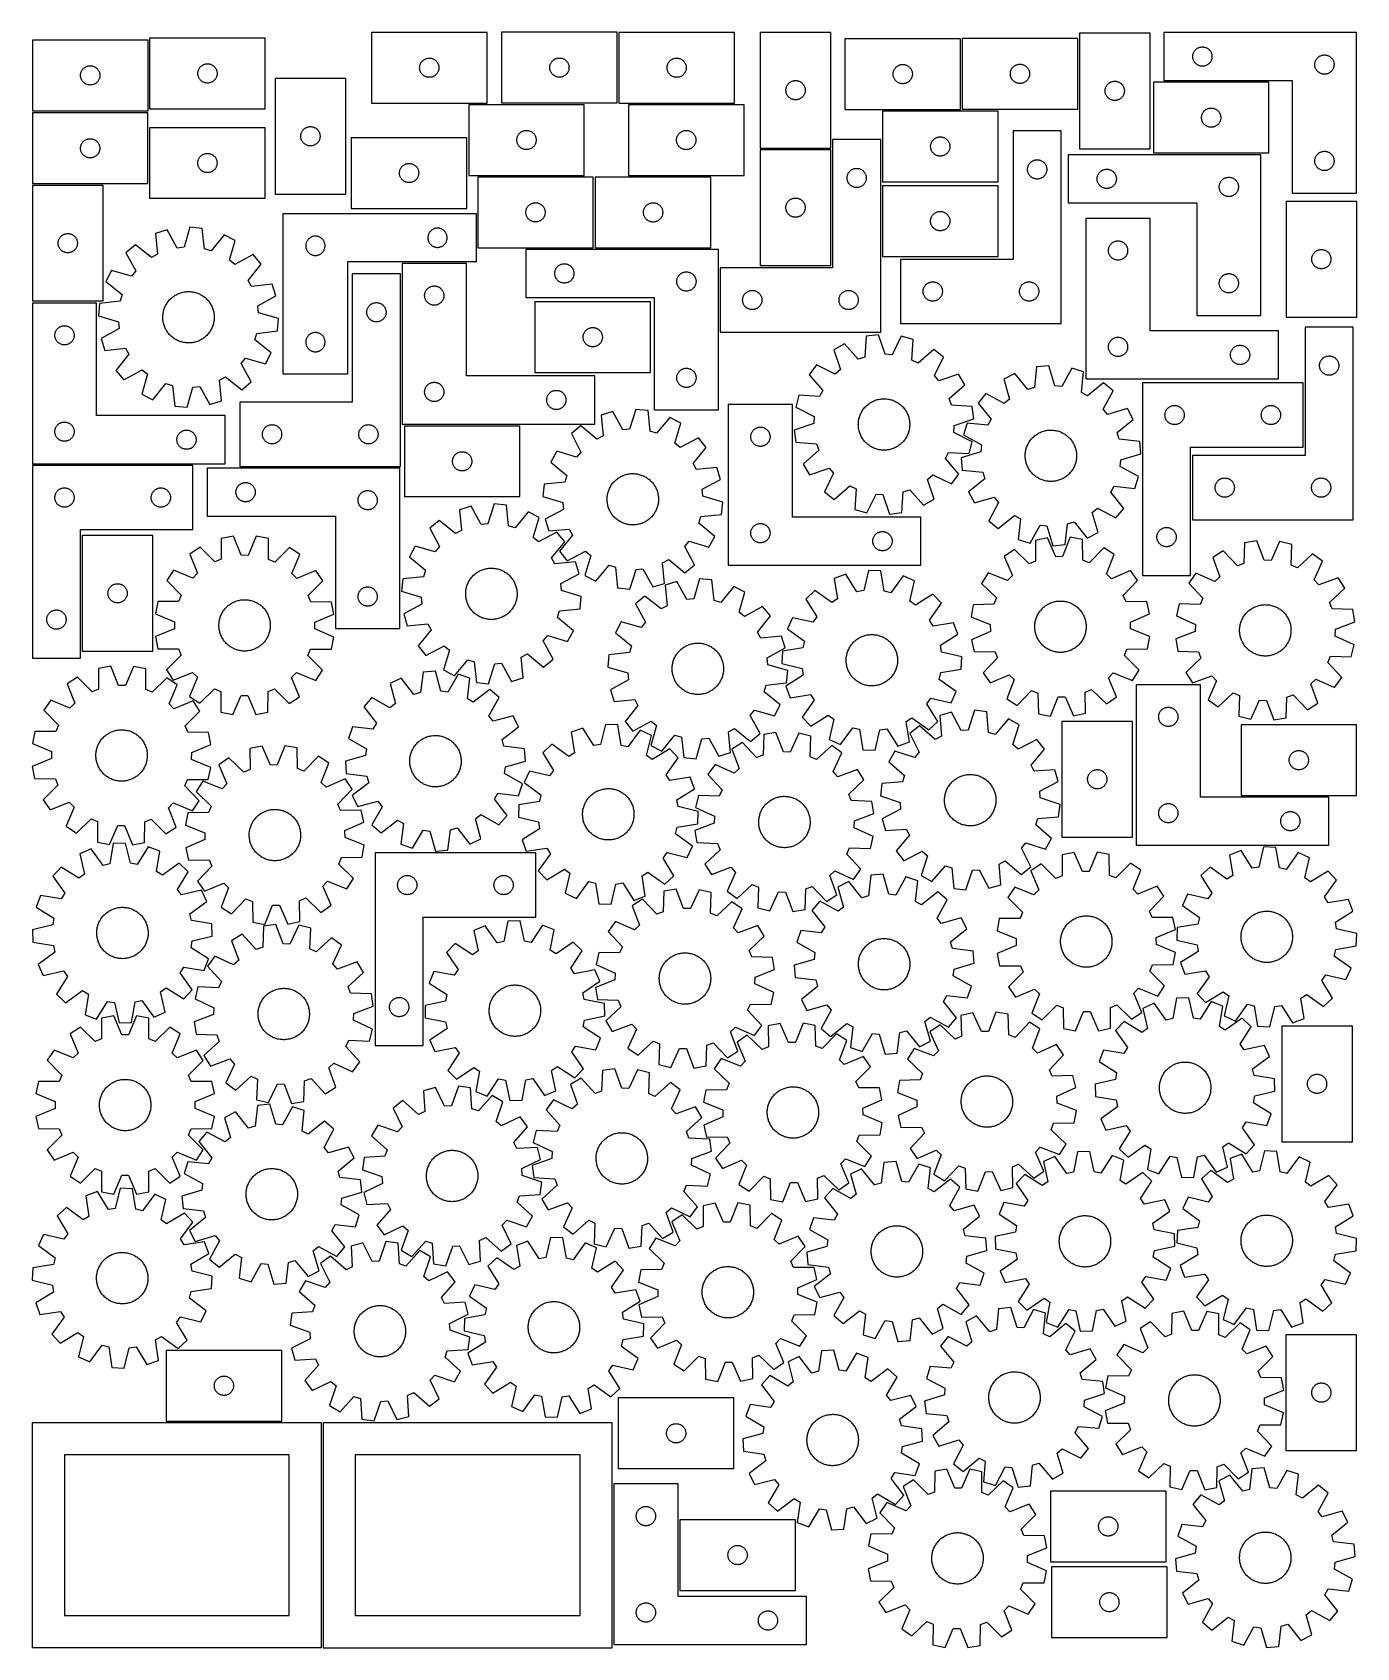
# Model space of a CAD drawing. Header units: millimetres. Extents: x 7 to 1243, y 7 to 1515.
import ezdxf

# ---------------------------------------------------------------- set-up
doc = ezdxf.new("R2010")
doc.units = ezdxf.units.MM
doc.layers.add('CUT', color=7, linetype='CONTINUOUS', true_color=0x000000)

msp = doc.modelspace()

# ---------------------------------------------------------------- linework, layer by layer
at = {"layer": 'CUT'}
for p, q in [((224.120696, 1510.025666), (116.120696, 1510.025666)), ((116.120696, 1510.025666), (116.120696, 1444.025666)), ((224.120696, 1444.025666), (224.120696, 1510.025666)), ((431.283782, 1515.366242), (323.283782, 1515.366242)), ((323.283782, 1515.366242), (323.283782, 1449.366242)), ((431.283782, 1449.366242), (431.283782, 1515.366242)), ((552.801419, 1515.422886), (444.801419, 1515.422886)), ((444.801419, 1515.422886), (444.801419, 1449.422886)), ((552.801419, 1449.422886), (552.801419, 1515.422886)), ((662.327727, 1515.347932), (554.327727, 1515.347932)), ((554.327727, 1515.347932), (554.327727, 1449.347932)), ((662.327727, 1449.347932), (662.327727, 1515.347932)), ((752.391569, 1515.346468), (686.391569, 1515.346468)), ((686.391569, 1515.346468), (686.391569, 1407.346468)), ((752.391569, 1407.346468), (752.391569, 1515.346468)), ((873.471892, 1509.390656), (765.471892, 1509.390656)), ((765.471892, 1509.390656), (765.471892, 1443.390656)), ((873.471892, 1443.390656), (873.471892, 1509.390656)), ((982.984374, 1509.652864), (874.984374, 1509.652864)), ((874.984374, 1509.652864), (874.984374, 1443.652864)), ((982.984374, 1443.652864), (982.984374, 1509.652864)), ((1050.499068, 1514.731722), (984.499068, 1514.731722)), ((984.499068, 1514.731722), (984.499068, 1406.731722)), ((1050.499068, 1406.731722), (1050.499068, 1514.731722)), ((1243.353092, 1515.274449), (1063.353092, 1515.274449)), ((1063.353092, 1515.274449), (1063.353092, 1470.274449)), ((1243.353092, 1365.274449), (1243.353092, 1515.274449)), ((114.604581, 1508.19022), (6.604581, 1508.19022)), ((6.604581, 1508.19022), (6.604581, 1442.19022)), ((114.604581, 1442.19022), (114.604581, 1508.19022)), ((1090.372362, 1493.363077), (1090.430088, 1493.949185)), ((1090.430088, 1493.949185), (1090.526024, 1494.530262)), ((1090.526024, 1494.530262), (1090.65976, 1495.10382)), ((1090.65976, 1495.10382), (1090.830721, 1495.667404)), ((1090.830721, 1495.667404), (1091.038176, 1496.2186)), ((1091.038176, 1496.2186), (1091.281237, 1496.755047)), ((1091.281237, 1496.755047), (1091.558863, 1497.274449)), ((1091.558863, 1497.274449), (1091.869865, 1497.774581)), ((1091.869865, 1497.774581), (1092.212912, 1498.253302)), ((1092.212912, 1498.253302), (1092.586534, 1498.708561)), ((1092.586534, 1498.708561), (1092.989131, 1499.13841)), ((1092.989131, 1499.13841), (1093.41898, 1499.541007)), ((1093.41898, 1499.541007), (1093.874239, 1499.914629)), ((1093.874239, 1499.914629), (1094.35296, 1500.257675)), ((1094.35296, 1500.257675), (1094.853092, 1500.568678)), ((1094.853092, 1500.568678), (1095.372494, 1500.846304)), ((1095.372494, 1500.846304), (1095.908941, 1501.089365)), ((1095.908941, 1501.089365), (1096.460137, 1501.29682)), ((1096.460137, 1501.29682), (1097.023721, 1501.467781)), ((1097.023721, 1501.467781), (1097.597279, 1501.601516)), ((1097.597279, 1501.601516), (1098.178356, 1501.697453)), ((1098.178356, 1501.697453), (1098.764464, 1501.755179)), ((1098.764464, 1501.755179), (1099.353092, 1501.774449)), ((1099.353092, 1501.774449), (1099.94172, 1501.755179)), ((1099.94172, 1501.755179), (1100.527828, 1501.697453)), ((1100.527828, 1501.697453), (1101.108905, 1501.601516)), ((1101.108905, 1501.601516), (1101.682463, 1501.467781)), ((1101.682463, 1501.467781), (1102.246047, 1501.29682)), ((1102.246047, 1501.29682), (1102.797243, 1501.089365)), ((1102.797243, 1501.089365), (1103.33369, 1500.846304)), ((1103.33369, 1500.846304), (1103.853092, 1500.568678)), ((1103.853092, 1500.568678), (1104.353224, 1500.257675)), ((1104.353224, 1500.257675), (1104.831945, 1499.914629)), ((1104.831945, 1499.914629), (1105.287204, 1499.541007)), ((1105.287204, 1499.541007), (1105.717053, 1499.13841)), ((1105.717053, 1499.13841), (1106.11965, 1498.708561)), ((1106.11965, 1498.708561), (1106.493272, 1498.253302)), ((1106.493272, 1498.253302), (1106.836319, 1497.774581)), ((1106.836319, 1497.774581), (1107.147321, 1497.274449)), ((1107.147321, 1497.274449), (1107.424947, 1496.755047)), ((1107.424947, 1496.755047), (1107.668008, 1496.2186)), ((1107.668008, 1496.2186), (1107.875463, 1495.667404)), ((1107.875463, 1495.667404), (1108.046424, 1495.10382)), ((1108.046424, 1495.10382), (1108.18016, 1494.530262)), ((1108.18016, 1494.530262), (1108.276096, 1493.949185)), ((1108.276096, 1493.949185), (1108.333822, 1493.363077)), ((1210.460137, 1493.79682), (1211.023721, 1493.967781)), ((1211.023721, 1493.967781), (1211.597279, 1494.101516)), ((1211.597279, 1494.101516), (1212.178356, 1494.197453)), ((1212.178356, 1494.197453), (1212.764464, 1494.255179)), ((1212.764464, 1494.255179), (1213.353092, 1494.274449)), ((1213.353092, 1494.274449), (1213.94172, 1494.255179)), ((1213.94172, 1494.255179), (1214.527828, 1494.197453)), ((1214.527828, 1494.197453), (1215.108905, 1494.101516)), ((1215.108905, 1494.101516), (1215.682463, 1493.967781)), ((1215.682463, 1493.967781), (1216.246047, 1493.79682)), ((52.289665, 1478.634371), (52.532726, 1479.170818)), ((52.532726, 1479.170818), (52.810352, 1479.69022)), ((52.810352, 1479.69022), (53.121354, 1480.190352)), ((53.121354, 1480.190352), (53.464401, 1480.669073)), ((53.464401, 1480.669073), (53.838022, 1481.124332)), ((53.838022, 1481.124332), (54.24062, 1481.554181)), ((54.24062, 1481.554181), (54.670468, 1481.956778)), ((54.670468, 1481.956778), (55.125728, 1482.3304)), ((55.125728, 1482.3304), (55.604449, 1482.673447)), ((55.604449, 1482.673447), (56.104581, 1482.984449)), ((56.104581, 1482.984449), (56.623982, 1483.262075)), ((56.623982, 1483.262075), (57.16043, 1483.505136)), ((57.16043, 1483.505136), (57.711626, 1483.712591)), ((57.711626, 1483.712591), (58.275209, 1483.883552)), ((58.275209, 1483.883552), (58.848768, 1484.017288)), ((58.848768, 1484.017288), (59.429845, 1484.113224)), ((59.429845, 1484.113224), (60.015953, 1484.17095)), ((60.015953, 1484.17095), (60.604581, 1484.19022)), ((60.604581, 1484.19022), (61.193209, 1484.17095)), ((61.193209, 1484.17095), (61.779316, 1484.113224)), ((61.779316, 1484.113224), (62.360394, 1484.017288)), ((62.360394, 1484.017288), (62.933952, 1483.883552)), ((62.933952, 1483.883552), (63.497536, 1483.712591)), ((63.497536, 1483.712591), (64.048732, 1483.505136)), ((64.048732, 1483.505136), (64.585179, 1483.262075)), ((64.585179, 1483.262075), (65.104581, 1482.984449)), ((65.104581, 1482.984449), (65.604713, 1482.673447)), ((65.604713, 1482.673447), (66.083434, 1482.3304)), ((66.083434, 1482.3304), (66.538693, 1481.956778)), ((66.538693, 1481.956778), (66.968542, 1481.554181)), ((66.968542, 1481.554181), (67.371139, 1481.124332)), ((67.371139, 1481.124332), (67.744761, 1480.669073)), ((67.744761, 1480.669073), (68.087807, 1480.190352)), ((68.087807, 1480.190352), (68.398809, 1479.69022)), ((68.398809, 1479.69022), (68.676435, 1479.170818)), ((68.676435, 1479.170818), (68.919496, 1478.634371)), ((161.197692, 1478.200402), (161.293628, 1478.781479)), ((161.293628, 1478.781479), (161.427363, 1479.355038)), ((161.427363, 1479.355038), (161.598325, 1479.918621)), ((161.598325, 1479.918621), (161.80578, 1480.469817)), ((161.80578, 1480.469817), (162.048841, 1481.006264)), ((162.048841, 1481.006264), (162.326467, 1481.525666)), ((162.326467, 1481.525666), (162.637469, 1482.025798)), ((162.637469, 1482.025798), (162.980516, 1482.504519)), ((162.980516, 1482.504519), (163.354138, 1482.959779)), ((163.354138, 1482.959779), (163.756735, 1483.389627)), ((163.756735, 1483.389627), (164.186583, 1483.792225)), ((164.186583, 1483.792225), (164.641843, 1484.165846)), ((164.641843, 1484.165846), (165.120564, 1484.508893)), ((165.120564, 1484.508893), (165.620696, 1484.819895)), ((165.620696, 1484.819895), (166.140098, 1485.097521)), ((166.140098, 1485.097521), (166.676545, 1485.340582)), ((166.676545, 1485.340582), (167.227741, 1485.548037)), ((167.227741, 1485.548037), (167.791324, 1485.718999)), ((167.791324, 1485.718999), (168.364883, 1485.852734)), ((168.364883, 1485.852734), (168.94596, 1485.94867)), ((168.94596, 1485.94867), (169.532068, 1486.006397)), ((169.532068, 1486.006397), (170.120696, 1486.025666)), ((170.120696, 1486.025666), (170.709324, 1486.006397)), ((170.709324, 1486.006397), (171.295432, 1485.94867)), ((171.295432, 1485.94867), (171.876509, 1485.852734)), ((171.876509, 1485.852734), (172.450067, 1485.718999)), ((172.450067, 1485.718999), (173.013651, 1485.548037)), ((173.013651, 1485.548037), (173.564847, 1485.340582)), ((173.564847, 1485.340582), (174.101294, 1485.097521)), ((174.101294, 1485.097521), (174.620696, 1484.819895)), ((174.620696, 1484.819895), (175.120828, 1484.508893)), ((175.120828, 1484.508893), (175.599549, 1484.165846)), ((175.599549, 1484.165846), (176.054808, 1483.792225)), ((176.054808, 1483.792225), (176.484657, 1483.389627)), ((176.484657, 1483.389627), (176.887254, 1482.959779)), ((176.887254, 1482.959779), (177.260876, 1482.504519)), ((177.260876, 1482.504519), (177.603922, 1482.025798)), ((177.603922, 1482.025798), (177.914924, 1481.525666)), ((177.914924, 1481.525666), (178.19255, 1481.006264)), ((178.19255, 1481.006264), (178.435612, 1480.469817)), ((178.435612, 1480.469817), (178.643067, 1479.918621)), ((178.643067, 1479.918621), (178.814028, 1479.355038)), ((178.814028, 1479.355038), (178.947763, 1478.781479)), ((178.947763, 1478.781479), (179.0437, 1478.200402)), ((368.283782, 1482.366242), (368.303051, 1482.954871)), ((368.303051, 1481.777614), (368.283782, 1482.366242)), ((368.303051, 1482.954871), (368.360778, 1483.540978)), ((368.360778, 1481.191507), (368.303051, 1481.777614)), ((368.360778, 1483.540978), (368.456714, 1484.122055)), ((368.456714, 1480.61043), (368.360778, 1481.191507)), ((368.456714, 1484.122055), (368.590449, 1484.695614)), ((368.590449, 1480.036871), (368.456714, 1480.61043)), ((368.590449, 1484.695614), (368.761411, 1485.259198)), ((368.761411, 1479.473287), (368.590449, 1480.036871)), ((368.761411, 1485.259198), (368.968866, 1485.810393)), ((368.968866, 1478.922092), (368.761411, 1479.473287)), ((368.968866, 1485.810393), (369.211927, 1486.346841)), ((369.211927, 1478.385644), (368.968866, 1478.922092)), ((369.211927, 1486.346841), (369.489553, 1486.866242)), ((369.489553, 1486.866242), (369.800555, 1487.366375)), ((369.800555, 1487.366375), (370.143602, 1487.845095)), ((370.143602, 1487.845095), (370.517223, 1488.300355)), ((370.517223, 1488.300355), (370.919821, 1488.730203)), ((370.919821, 1488.730203), (371.349669, 1489.132801)), ((371.349669, 1489.132801), (371.804929, 1489.506422)), ((371.804929, 1489.506422), (372.28365, 1489.849469)), ((372.28365, 1489.849469), (372.783782, 1490.160471)), ((372.783782, 1490.160471), (373.303184, 1490.438097)), ((373.303184, 1490.438097), (373.839631, 1490.681158)), ((373.839631, 1490.681158), (374.390827, 1490.888614)), ((374.390827, 1490.888614), (374.95441, 1491.059575)), ((374.95441, 1491.059575), (375.527969, 1491.19331)), ((375.527969, 1491.19331), (376.109046, 1491.289246)), ((376.109046, 1491.289246), (376.695154, 1491.346973)), ((376.695154, 1491.346973), (377.283782, 1491.366242)), ((377.283782, 1491.366242), (377.87241, 1491.346973)), ((377.87241, 1491.346973), (378.458517, 1491.289246)), ((378.458517, 1491.289246), (379.039595, 1491.19331)), ((379.039595, 1491.19331), (379.613153, 1491.059575)), ((379.613153, 1491.059575), (380.176737, 1490.888614)), ((380.176737, 1490.888614), (380.727933, 1490.681158)), ((380.727933, 1490.681158), (381.26438, 1490.438097)), ((381.26438, 1490.438097), (381.783782, 1490.160471)), ((381.783782, 1490.160471), (382.283914, 1489.849469)), ((382.283914, 1489.849469), (382.762635, 1489.506422)), ((382.762635, 1489.506422), (383.217894, 1489.132801)), ((383.217894, 1489.132801), (383.647743, 1488.730203)), ((383.647743, 1488.730203), (384.05034, 1488.300355)), ((384.05034, 1488.300355), (384.423962, 1487.845095)), ((384.423962, 1487.845095), (384.767008, 1487.366375)), ((384.767008, 1487.366375), (385.07801, 1486.866242)), ((385.07801, 1486.866242), (385.355636, 1486.346841)), ((385.355636, 1486.346841), (385.598698, 1485.810393)), ((385.598698, 1478.922092), (385.355636, 1478.385644)), ((385.598698, 1485.810393), (385.806153, 1485.259198)), ((385.806153, 1479.473287), (385.598698, 1478.922092)), ((385.806153, 1485.259198), (385.977114, 1484.695614)), ((385.977114, 1480.036871), (385.806153, 1479.473287)), ((385.977114, 1484.695614), (386.110849, 1484.122055)), ((386.110849, 1480.61043), (385.977114, 1480.036871)), ((386.110849, 1484.122055), (386.206786, 1483.540978)), ((386.206786, 1481.191507), (386.110849, 1480.61043)), ((386.206786, 1483.540978), (386.264512, 1482.954871)), ((386.264512, 1481.777614), (386.206786, 1481.191507)), ((386.264512, 1482.954871), (386.283782, 1482.366242)), ((386.283782, 1482.366242), (386.264512, 1481.777614)), ((489.801419, 1482.422886), (489.820689, 1483.011514)), ((489.820689, 1481.834258), (489.801419, 1482.422886)), ((489.820689, 1483.011514), (489.878415, 1483.597622)), ((489.878415, 1481.24815), (489.820689, 1481.834258)), ((489.878415, 1483.597622), (489.974352, 1484.178699)), ((489.974352, 1480.667073), (489.878415, 1481.24815)), ((489.974352, 1484.178699), (490.108087, 1484.752257)), ((490.108087, 1480.093515), (489.974352, 1480.667073)), ((490.108087, 1484.752257), (490.279048, 1485.315841)), ((490.279048, 1479.529931), (490.108087, 1480.093515)), ((490.279048, 1485.315841), (490.486503, 1485.867037)), ((490.486503, 1478.978735), (490.279048, 1479.529931)), ((490.486503, 1485.867037), (490.729564, 1486.403484)), ((490.729564, 1478.442288), (490.486503, 1478.978735)), ((490.729564, 1486.403484), (491.00719, 1486.922886)), ((491.00719, 1486.922886), (491.318193, 1487.423018)), ((491.318193, 1487.423018), (491.661239, 1487.901739)), ((491.661239, 1487.901739), (492.034861, 1488.356998)), ((492.034861, 1488.356998), (492.437458, 1488.786847)), ((492.437458, 1488.786847), (492.867307, 1489.189444)), ((492.867307, 1489.189444), (493.322566, 1489.563066)), ((493.322566, 1489.563066), (493.801287, 1489.906113)), ((493.801287, 1489.906113), (494.301419, 1490.217115)), ((494.301419, 1490.217115), (494.820821, 1490.494741)), ((494.820821, 1490.494741), (495.357268, 1490.737802)), ((495.357268, 1490.737802), (495.908464, 1490.945257)), ((495.908464, 1490.945257), (496.472048, 1491.116218)), ((496.472048, 1491.116218), (497.045606, 1491.249954)), ((497.045606, 1491.249954), (497.626683, 1491.34589)), ((497.626683, 1491.34589), (498.212791, 1491.403616)), ((498.212791, 1491.403616), (498.801419, 1491.422886)), ((498.801419, 1491.422886), (499.390047, 1491.403616)), ((499.390047, 1491.403616), (499.976155, 1491.34589)), ((499.976155, 1491.34589), (500.557232, 1491.249954)), ((500.557232, 1491.249954), (501.13079, 1491.116218)), ((501.13079, 1491.116218), (501.694374, 1490.945257)), ((501.694374, 1490.945257), (502.24557, 1490.737802)), ((502.24557, 1490.737802), (502.782017, 1490.494741)), ((502.782017, 1490.494741), (503.301419, 1490.217115)), ((503.301419, 1490.217115), (503.801551, 1489.906113)), ((503.801551, 1489.906113), (504.280272, 1489.563066)), ((504.280272, 1489.563066), (504.735531, 1489.189444)), ((504.735531, 1489.189444), (505.16538, 1488.786847)), ((505.16538, 1488.786847), (505.567977, 1488.356998)), ((505.567977, 1488.356998), (505.941599, 1487.901739)), ((505.941599, 1487.901739), (506.284646, 1487.423018)), ((506.284646, 1487.423018), (506.595648, 1486.922886)), ((506.595648, 1486.922886), (506.873274, 1486.403484)), ((506.873274, 1486.403484), (507.116335, 1485.867037)), ((507.116335, 1478.978735), (506.873274, 1478.442288)), ((507.116335, 1485.867037), (507.32379, 1485.315841)), ((507.32379, 1479.529931), (507.116335, 1478.978735)), ((507.32379, 1485.315841), (507.494752, 1484.752257)), ((507.494752, 1480.093515), (507.32379, 1479.529931)), ((507.494752, 1484.752257), (507.628487, 1484.178699)), ((507.628487, 1480.667073), (507.494752, 1480.093515)), ((507.628487, 1484.178699), (507.724423, 1483.597622)), ((507.724423, 1481.24815), (507.628487, 1480.667073)), ((507.724423, 1483.597622), (507.782149, 1483.011514)), ((507.782149, 1481.834258), (507.724423, 1481.24815)), ((507.782149, 1483.011514), (507.801419, 1482.422886)), ((507.801419, 1482.422886), (507.782149, 1481.834258)), ((599.327727, 1482.347932), (599.346997, 1482.93656)), ((599.346997, 1481.759304), (599.327727, 1482.347932)), ((599.346997, 1482.93656), (599.404723, 1483.522668)), ((599.404723, 1481.173196), (599.346997, 1481.759304)), ((599.404723, 1483.522668), (599.50066, 1484.103745)), ((599.50066, 1480.592119), (599.404723, 1481.173196)), ((599.50066, 1484.103745), (599.634395, 1484.677303)), ((599.634395, 1480.01856), (599.50066, 1480.592119)), ((599.634395, 1484.677303), (599.805356, 1485.240887)), ((599.805356, 1479.454977), (599.634395, 1480.01856)), ((599.805356, 1485.240887), (600.012811, 1485.792083)), ((600.012811, 1478.903781), (599.805356, 1479.454977)), ((600.012811, 1485.792083), (600.255872, 1486.32853)), ((600.255872, 1478.367334), (600.012811, 1478.903781)), ((600.255872, 1486.32853), (600.533498, 1486.847932)), ((600.533498, 1486.847932), (600.844501, 1487.348064)), ((600.844501, 1487.348064), (601.187547, 1487.826785)), ((601.187547, 1487.826785), (601.561169, 1488.282044)), ((601.561169, 1488.282044), (601.963766, 1488.711893)), ((601.963766, 1488.711893), (602.393615, 1489.11449)), ((602.393615, 1489.11449), (602.848874, 1489.488112)), ((602.848874, 1489.488112), (603.327595, 1489.831158)), ((603.327595, 1489.831158), (603.827727, 1490.14216)), ((603.827727, 1490.14216), (604.347129, 1490.419787)), ((604.347129, 1490.419787), (604.883576, 1490.662848)), ((604.883576, 1490.662848), (605.434772, 1490.870303)), ((605.434772, 1490.870303), (605.998356, 1491.041264)), ((605.998356, 1491.041264), (606.571914, 1491.174999)), ((606.571914, 1491.174999), (607.152991, 1491.270936)), ((607.152991, 1491.270936), (607.739099, 1491.328662)), ((607.739099, 1491.328662), (608.327727, 1491.347932)), ((608.327727, 1491.347932), (608.916355, 1491.328662)), ((608.916355, 1491.328662), (609.502463, 1491.270936)), ((609.502463, 1491.270936), (610.08354, 1491.174999)), ((610.08354, 1491.174999), (610.657098, 1491.041264)), ((610.657098, 1491.041264), (611.220682, 1490.870303)), ((611.220682, 1490.870303), (611.771878, 1490.662848)), ((611.771878, 1490.662848), (612.308325, 1490.419787)), ((612.308325, 1490.419787), (612.827727, 1490.14216)), ((612.827727, 1490.14216), (613.327859, 1489.831158)), ((613.327859, 1489.831158), (613.80658, 1489.488112)), ((613.80658, 1489.488112), (614.261839, 1489.11449)), ((614.261839, 1489.11449), (614.691688, 1488.711893)), ((614.691688, 1488.711893), (615.094285, 1488.282044)), ((615.094285, 1488.282044), (615.467907, 1487.826785)), ((615.467907, 1487.826785), (615.810954, 1487.348064)), ((615.810954, 1487.348064), (616.121956, 1486.847932)), ((616.121956, 1486.847932), (616.399582, 1486.32853)), ((616.399582, 1486.32853), (616.642643, 1485.792083)), ((616.642643, 1478.903781), (616.399582, 1478.367334)), ((616.642643, 1485.792083), (616.850098, 1485.240887)), ((616.850098, 1479.454977), (616.642643, 1478.903781)), ((616.850098, 1485.240887), (617.02106, 1484.677303)), ((617.02106, 1480.01856), (616.850098, 1479.454977)), ((617.02106, 1484.677303), (617.154795, 1484.103745)), ((617.154795, 1480.592119), (617.02106, 1480.01856)), ((617.154795, 1484.103745), (617.250731, 1483.522668)), ((617.250731, 1481.173196), (617.154795, 1480.592119)), ((617.250731, 1483.522668), (617.308457, 1482.93656)), ((617.308457, 1481.759304), (617.250731, 1481.173196)), ((617.308457, 1482.93656), (617.327727, 1482.347932)), ((617.327727, 1482.347932), (617.308457, 1481.759304)), ((810.644825, 1478.146469), (810.77856, 1478.720028)), ((810.77856, 1478.720028), (810.949521, 1479.283612)), ((810.949521, 1479.283612), (811.156976, 1479.834807)), ((811.156976, 1479.834807), (811.400037, 1480.371255)), ((811.400037, 1480.371255), (811.677663, 1480.890656)), ((811.677663, 1480.890656), (811.988666, 1481.390789)), ((811.988666, 1481.390789), (812.331712, 1481.869509)), ((812.331712, 1481.869509), (812.705334, 1482.324769)), ((812.705334, 1482.324769), (813.107931, 1482.754618)), ((813.107931, 1482.754618), (813.53778, 1483.157215)), ((813.53778, 1483.157215), (813.993039, 1483.530837)), ((813.993039, 1483.530837), (814.47176, 1483.873883)), ((814.47176, 1483.873883), (814.971892, 1484.184885)), ((814.971892, 1484.184885), (815.491294, 1484.462511)), ((815.491294, 1484.462511), (816.027741, 1484.705572)), ((816.027741, 1484.705572), (816.578937, 1484.913028)), ((816.578937, 1484.913028), (817.142521, 1485.083989)), ((817.142521, 1485.083989), (817.716079, 1485.217724)), ((817.716079, 1485.217724), (818.297156, 1485.31366)), ((818.297156, 1485.31366), (818.883264, 1485.371387)), ((818.883264, 1485.371387), (819.471892, 1485.390656)), ((819.471892, 1485.390656), (820.06052, 1485.371387)), ((820.06052, 1485.371387), (820.646628, 1485.31366)), ((820.646628, 1485.31366), (821.227705, 1485.217724)), ((821.227705, 1485.217724), (821.801264, 1485.083989)), ((821.801264, 1485.083989), (822.364847, 1484.913028)), ((822.364847, 1484.913028), (822.916043, 1484.705572)), ((822.916043, 1484.705572), (823.45249, 1484.462511)), ((823.45249, 1484.462511), (823.971892, 1484.184885)), ((823.971892, 1484.184885), (824.472024, 1483.873883)), ((824.472024, 1483.873883), (824.950745, 1483.530837)), ((824.950745, 1483.530837), (825.406004, 1483.157215)), ((825.406004, 1483.157215), (825.835853, 1482.754618)), ((825.835853, 1482.754618), (826.23845, 1482.324769)), ((826.23845, 1482.324769), (826.612072, 1481.869509)), ((826.612072, 1481.869509), (826.955119, 1481.390789)), ((826.955119, 1481.390789), (827.266121, 1480.890656)), ((827.266121, 1480.890656), (827.543747, 1480.371255)), ((827.543747, 1480.371255), (827.786808, 1479.834807)), ((827.786808, 1479.834807), (827.994263, 1479.283612)), ((827.994263, 1479.283612), (828.165225, 1478.720028)), ((828.165225, 1478.720028), (828.29896, 1478.146469)), ((920.157306, 1478.408676), (920.291041, 1478.982235)), ((920.291041, 1478.982235), (920.462003, 1479.545819)), ((920.462003, 1479.545819), (920.669458, 1480.097014)), ((920.669458, 1480.097014), (920.912519, 1480.633462)), ((920.912519, 1480.633462), (921.190145, 1481.152864)), ((921.190145, 1481.152864), (921.501147, 1481.652996)), ((921.501147, 1481.652996), (921.844194, 1482.131716)), ((921.844194, 1482.131716), (922.217816, 1482.586976)), ((922.217816, 1482.586976), (922.620413, 1483.016825)), ((922.620413, 1483.016825), (923.050261, 1483.419422)), ((923.050261, 1483.419422), (923.505521, 1483.793044)), ((923.505521, 1483.793044), (923.984242, 1484.13609)), ((923.984242, 1484.13609), (924.484374, 1484.447092)), ((924.484374, 1484.447092), (925.003776, 1484.724718)), ((925.003776, 1484.724718), (925.540223, 1484.967779)), ((925.540223, 1484.967779), (926.091419, 1485.175235)), ((926.091419, 1485.175235), (926.655002, 1485.346196)), ((926.655002, 1485.346196), (927.228561, 1485.479931)), ((927.228561, 1485.479931), (927.809638, 1485.575867)), ((927.809638, 1485.575867), (928.395746, 1485.633594)), ((928.395746, 1485.633594), (928.984374, 1485.652864)), ((928.984374, 1485.652864), (929.573002, 1485.633594)), ((929.573002, 1485.633594), (930.15911, 1485.575867)), ((930.15911, 1485.575867), (930.740187, 1485.479931)), ((930.740187, 1485.479931), (931.313745, 1485.346196)), ((931.313745, 1485.346196), (931.877329, 1485.175235)), ((931.877329, 1485.175235), (932.428525, 1484.967779)), ((932.428525, 1484.967779), (932.964972, 1484.724718)), ((932.964972, 1484.724718), (933.484374, 1484.447092)), ((933.484374, 1484.447092), (933.984506, 1484.13609)), ((933.984506, 1484.13609), (934.463227, 1483.793044)), ((934.463227, 1483.793044), (934.918486, 1483.419422)), ((934.918486, 1483.419422), (935.348335, 1483.016825)), ((935.348335, 1483.016825), (935.750932, 1482.586976)), ((935.750932, 1482.586976), (936.124554, 1482.131716)), ((936.124554, 1482.131716), (936.4676, 1481.652996)), ((936.4676, 1481.652996), (936.778602, 1481.152864)), ((936.778602, 1481.152864), (937.056228, 1480.633462)), ((937.056228, 1480.633462), (937.29929, 1480.097014)), ((937.29929, 1480.097014), (937.506745, 1479.545819)), ((937.506745, 1479.545819), (937.677706, 1478.982235)), ((937.677706, 1478.982235), (937.811441, 1478.408676)), ((1090.353092, 1492.774449), (1090.372362, 1493.363077)), ((1090.372362, 1492.185821), (1090.353092, 1492.774449)), ((1090.430088, 1491.599713), (1090.372362, 1492.185821)), ((1090.526024, 1491.018636), (1090.430088, 1491.599713)), ((1090.65976, 1490.445078), (1090.526024, 1491.018636)), ((1090.830721, 1489.881494), (1090.65976, 1490.445078)), ((1091.038176, 1489.330298), (1090.830721, 1489.881494)), ((1091.281237, 1488.793851), (1091.038176, 1489.330298)), ((1091.558863, 1488.274449), (1091.281237, 1488.793851)), ((1091.869865, 1487.774317), (1091.558863, 1488.274449)), ((1092.212912, 1487.295596), (1091.869865, 1487.774317)), ((1092.586534, 1486.840337), (1092.212912, 1487.295596)), ((1092.989131, 1486.410488), (1092.586534, 1486.840337)), ((1093.41898, 1486.007891), (1092.989131, 1486.410488)), ((1093.874239, 1485.634269), (1093.41898, 1486.007891)), ((1094.35296, 1485.291222), (1093.874239, 1485.634269)), ((1094.853092, 1484.98022), (1094.35296, 1485.291222)), ((1095.372494, 1484.702594), (1094.853092, 1484.98022)), ((1095.908941, 1484.459533), (1095.372494, 1484.702594)), ((1096.460137, 1484.252078), (1095.908941, 1484.459533)), ((1097.023721, 1484.081117), (1096.460137, 1484.252078)), ((1097.597279, 1483.947381), (1097.023721, 1484.081117)), ((1098.178356, 1483.851445), (1097.597279, 1483.947381)), ((1098.764464, 1483.793719), (1098.178356, 1483.851445)), ((1099.353092, 1483.774449), (1098.764464, 1483.793719)), ((1099.94172, 1483.793719), (1099.353092, 1483.774449)), ((1100.527828, 1483.851445), (1099.94172, 1483.793719)), ((1101.108905, 1483.947381), (1100.527828, 1483.851445)), ((1101.682463, 1484.081117), (1101.108905, 1483.947381)), ((1102.246047, 1484.252078), (1101.682463, 1484.081117)), ((1102.797243, 1484.459533), (1102.246047, 1484.252078)), ((1103.33369, 1484.702594), (1102.797243, 1484.459533)), ((1103.853092, 1484.98022), (1103.33369, 1484.702594)), ((1104.353224, 1485.291222), (1103.853092, 1484.98022)), ((1104.831945, 1485.634269), (1104.353224, 1485.291222)), ((1105.287204, 1486.007891), (1104.831945, 1485.634269)), ((1105.717053, 1486.410488), (1105.287204, 1486.007891)), ((1106.11965, 1486.840337), (1105.717053, 1486.410488)), ((1106.493272, 1487.295596), (1106.11965, 1486.840337)), ((1106.836319, 1487.774317), (1106.493272, 1487.295596)), ((1107.147321, 1488.274449), (1106.836319, 1487.774317)), ((1107.424947, 1488.793851), (1107.147321, 1488.274449)), ((1107.668008, 1489.330298), (1107.424947, 1488.793851)), ((1107.875463, 1489.881494), (1107.668008, 1489.330298)), ((1108.046424, 1490.445078), (1107.875463, 1489.881494)), ((1108.18016, 1491.018636), (1108.046424, 1490.445078)), ((1108.276096, 1491.599713), (1108.18016, 1491.018636)), ((1108.333822, 1492.185821), (1108.276096, 1491.599713)), ((1108.333822, 1493.363077), (1108.353092, 1492.774449)), ((1108.353092, 1492.774449), (1108.333822, 1492.185821)), ((1204.353092, 1485.274449), (1204.372362, 1485.863077)), ((1204.372362, 1484.685821), (1204.353092, 1485.274449)), ((1204.372362, 1485.863077), (1204.430088, 1486.449185)), ((1204.430088, 1484.099713), (1204.372362, 1484.685821)), ((1204.430088, 1486.449185), (1204.526024, 1487.030262)), ((1204.526024, 1483.518636), (1204.430088, 1484.099713)), ((1204.526024, 1487.030262), (1204.65976, 1487.60382)), ((1204.65976, 1482.945078), (1204.526024, 1483.518636)), ((1204.65976, 1487.60382), (1204.830721, 1488.167404)), ((1204.830721, 1482.381494), (1204.65976, 1482.945078)), ((1204.830721, 1488.167404), (1205.038176, 1488.7186)), ((1205.038176, 1481.830298), (1204.830721, 1482.381494)), ((1205.038176, 1488.7186), (1205.281237, 1489.255047)), ((1205.281237, 1481.293851), (1205.038176, 1481.830298)), ((1205.281237, 1489.255047), (1205.558863, 1489.774449)), ((1205.558863, 1480.774449), (1205.281237, 1481.293851)), ((1205.558863, 1489.774449), (1205.869865, 1490.274581)), ((1205.869865, 1480.274317), (1205.558863, 1480.774449)), ((1205.869865, 1490.274581), (1206.212912, 1490.753302)), ((1206.212912, 1479.795596), (1205.869865, 1480.274317)), ((1206.212912, 1490.753302), (1206.586534, 1491.208561)), ((1206.586534, 1479.340337), (1206.212912, 1479.795596)), ((1206.586534, 1491.208561), (1206.989131, 1491.63841)), ((1206.989131, 1478.910488), (1206.586534, 1479.340337)), ((1206.989131, 1491.63841), (1207.41898, 1492.041007)), ((1207.41898, 1478.507891), (1206.989131, 1478.910488)), ((1207.41898, 1492.041007), (1207.874239, 1492.414629)), ((1207.874239, 1492.414629), (1208.35296, 1492.757675)), ((1208.35296, 1492.757675), (1208.853092, 1493.068678)), ((1208.853092, 1493.068678), (1209.372494, 1493.346304)), ((1209.372494, 1493.346304), (1209.908941, 1493.589365)), ((1209.908941, 1493.589365), (1210.460137, 1493.79682)), ((1216.246047, 1493.79682), (1216.797243, 1493.589365)), ((1216.797243, 1493.589365), (1217.33369, 1493.346304)), ((1217.33369, 1493.346304), (1217.853092, 1493.068678)), ((1217.853092, 1493.068678), (1218.353224, 1492.757675)), ((1218.353224, 1492.757675), (1218.831945, 1492.414629)), ((1218.831945, 1492.414629), (1219.287204, 1492.041007)), ((1219.287204, 1492.041007), (1219.717053, 1491.63841)), ((1219.717053, 1478.910488), (1219.287204, 1478.507891)), ((1219.717053, 1491.63841), (1220.11965, 1491.208561)), ((1220.11965, 1479.340337), (1219.717053, 1478.910488)), ((1220.11965, 1491.208561), (1220.493272, 1490.753302)), ((1220.493272, 1479.795596), (1220.11965, 1479.340337)), ((1220.493272, 1490.753302), (1220.836319, 1490.274581)), ((1220.836319, 1480.274317), (1220.493272, 1479.795596)), ((1220.836319, 1490.274581), (1221.147321, 1489.774449)), ((1221.147321, 1480.774449), (1220.836319, 1480.274317)), ((1221.147321, 1489.774449), (1221.424947, 1489.255047)), ((1221.424947, 1481.293851), (1221.147321, 1480.774449)), ((1221.424947, 1489.255047), (1221.668008, 1488.7186)), ((1221.668008, 1481.830298), (1221.424947, 1481.293851)), ((1221.668008, 1488.7186), (1221.875463, 1488.167404)), ((1221.875463, 1482.381494), (1221.668008, 1481.830298)), ((1221.875463, 1488.167404), (1222.046424, 1487.60382)), ((1222.046424, 1482.945078), (1221.875463, 1482.381494)), ((1222.046424, 1487.60382), (1222.18016, 1487.030262)), ((1222.18016, 1483.518636), (1222.046424, 1482.945078)), ((1222.18016, 1487.030262), (1222.276096, 1486.449185)), ((1222.276096, 1484.099713), (1222.18016, 1483.518636)), ((1222.276096, 1486.449185), (1222.333822, 1485.863077)), ((1222.333822, 1484.685821), (1222.276096, 1484.099713)), ((1222.333822, 1485.863077), (1222.353092, 1485.274449)), ((1222.353092, 1485.274449), (1222.333822, 1484.685821)), ((51.604581, 1475.19022), (51.62385, 1475.778848)), ((51.62385, 1474.601592), (51.604581, 1475.19022)), ((51.62385, 1475.778848), (51.681577, 1476.364956)), ((51.681577, 1474.015484), (51.62385, 1474.601592)), ((51.681577, 1476.364956), (51.777513, 1476.946033)), ((51.777513, 1473.434407), (51.681577, 1474.015484)), ((51.777513, 1476.946033), (51.911248, 1477.519591)), ((51.911248, 1472.860849), (51.777513, 1473.434407)), ((51.911248, 1477.519591), (52.08221, 1478.083175)), ((52.08221, 1472.297265), (51.911248, 1472.860849)), ((52.08221, 1478.083175), (52.289665, 1478.634371)), ((52.289665, 1471.746069), (52.08221, 1472.297265)), ((52.532726, 1471.209622), (52.289665, 1471.746069)), ((52.810352, 1470.69022), (52.532726, 1471.209622)), ((53.121354, 1470.190088), (52.810352, 1470.69022)), ((53.464401, 1469.711367), (53.121354, 1470.190088)), ((53.838022, 1469.256108), (53.464401, 1469.711367)), ((54.24062, 1468.826259), (53.838022, 1469.256108)), ((54.670468, 1468.423662), (54.24062, 1468.826259)), ((55.125728, 1468.05004), (54.670468, 1468.423662)), ((55.604449, 1467.706994), (55.125728, 1468.05004)), ((56.104581, 1467.395991), (55.604449, 1467.706994)), ((56.623982, 1467.118365), (56.104581, 1467.395991)), ((57.16043, 1466.875304), (56.623982, 1467.118365)), ((57.711626, 1466.667849), (57.16043, 1466.875304)), ((58.275209, 1466.496888), (57.711626, 1466.667849)), ((58.848768, 1466.363153), (58.275209, 1466.496888)), ((59.429845, 1466.267216), (58.848768, 1466.363153)), ((60.015953, 1466.20949), (59.429845, 1466.267216)), ((60.604581, 1466.19022), (60.015953, 1466.20949)), ((61.193209, 1466.20949), (60.604581, 1466.19022)), ((61.779316, 1466.267216), (61.193209, 1466.20949)), ((62.360394, 1466.363153), (61.779316, 1466.267216)), ((62.933952, 1466.496888), (62.360394, 1466.363153)), ((63.497536, 1466.667849), (62.933952, 1466.496888)), ((64.048732, 1466.875304), (63.497536, 1466.667849)), ((64.585179, 1467.118365), (64.048732, 1466.875304)), ((65.104581, 1467.395991), (64.585179, 1467.118365)), ((65.604713, 1467.706994), (65.104581, 1467.395991)), ((66.083434, 1468.05004), (65.604713, 1467.706994)), ((66.538693, 1468.423662), (66.083434, 1468.05004)), ((66.968542, 1468.826259), (66.538693, 1468.423662)), ((67.371139, 1469.256108), (66.968542, 1468.826259)), ((67.744761, 1469.711367), (67.371139, 1469.256108)), ((68.087807, 1470.190088), (67.744761, 1469.711367)), ((68.398809, 1470.69022), (68.087807, 1470.190088)), ((68.676435, 1471.209622), (68.398809, 1470.69022)), ((68.919496, 1471.746069), (68.676435, 1471.209622)), ((68.919496, 1478.634371), (69.126952, 1478.083175)), ((69.126952, 1472.297265), (68.919496, 1471.746069)), ((69.126952, 1478.083175), (69.297913, 1477.519591)), ((69.297913, 1472.860849), (69.126952, 1472.297265)), ((69.297913, 1477.519591), (69.431648, 1476.946033)), ((69.431648, 1473.434407), (69.297913, 1472.860849)), ((69.431648, 1476.946033), (69.527584, 1476.364956)), ((69.527584, 1474.015484), (69.431648, 1473.434407)), ((69.527584, 1476.364956), (69.585311, 1475.778848)), ((69.585311, 1474.601592), (69.527584, 1474.015484)), ((69.585311, 1475.778848), (69.604581, 1475.19022)), ((69.604581, 1475.19022), (69.585311, 1474.601592)), ((161.120696, 1477.025666), (161.139966, 1477.614294)), ((161.139966, 1476.437038), (161.120696, 1477.025666)), ((161.139966, 1477.614294), (161.197692, 1478.200402)), ((161.197692, 1475.850931), (161.139966, 1476.437038)), ((161.293628, 1475.269853), (161.197692, 1475.850931)), ((161.427363, 1474.696295), (161.293628, 1475.269853)), ((161.598325, 1474.132711), (161.427363, 1474.696295)), ((161.80578, 1473.581515), (161.598325, 1474.132711)), ((162.048841, 1473.045068), (161.80578, 1473.581515)), ((162.326467, 1472.525666), (162.048841, 1473.045068)), ((162.637469, 1472.025534), (162.326467, 1472.525666)), ((162.980516, 1471.546813), (162.637469, 1472.025534)), ((163.354138, 1471.091554), (162.980516, 1471.546813)), ((163.756735, 1470.661705), (163.354138, 1471.091554)), ((164.186583, 1470.259108), (163.756735, 1470.661705)), ((164.641843, 1469.885486), (164.186583, 1470.259108)), ((165.120564, 1469.54244), (164.641843, 1469.885486)), ((165.620696, 1469.231438), (165.120564, 1469.54244)), ((166.140098, 1468.953812), (165.620696, 1469.231438)), ((166.676545, 1468.71075), (166.140098, 1468.953812)), ((167.227741, 1468.503295), (166.676545, 1468.71075)), ((167.791324, 1468.332334), (167.227741, 1468.503295)), ((168.364883, 1468.198599), (167.791324, 1468.332334)), ((168.94596, 1468.102662), (168.364883, 1468.198599)), ((169.532068, 1468.044936), (168.94596, 1468.102662)), ((170.120696, 1468.025666), (169.532068, 1468.044936)), ((170.709324, 1468.044936), (170.120696, 1468.025666)), ((171.295432, 1468.102662), (170.709324, 1468.044936)), ((171.876509, 1468.198599), (171.295432, 1468.102662)), ((172.450067, 1468.332334), (171.876509, 1468.198599)), ((173.013651, 1468.503295), (172.450067, 1468.332334)), ((173.564847, 1468.71075), (173.013651, 1468.503295)), ((174.101294, 1468.953812), (173.564847, 1468.71075)), ((174.620696, 1469.231438), (174.101294, 1468.953812)), ((175.120828, 1469.54244), (174.620696, 1469.231438)), ((175.599549, 1469.885486), (175.120828, 1469.54244)), ((176.054808, 1470.259108), (175.599549, 1469.885486)), ((176.484657, 1470.661705), (176.054808, 1470.259108)), ((176.887254, 1471.091554), (176.484657, 1470.661705)), ((177.260876, 1471.546813), (176.887254, 1471.091554)), ((177.603922, 1472.025534), (177.260876, 1471.546813)), ((177.914924, 1472.525666), (177.603922, 1472.025534)), ((178.19255, 1473.045068), (177.914924, 1472.525666)), ((178.435612, 1473.581515), (178.19255, 1473.045068)), ((178.643067, 1474.132711), (178.435612, 1473.581515)), ((178.814028, 1474.696295), (178.643067, 1474.132711)), ((178.947763, 1475.269853), (178.814028, 1474.696295)), ((179.0437, 1475.850931), (178.947763, 1475.269853)), ((179.0437, 1478.200402), (179.101426, 1477.614294)), ((179.101426, 1476.437038), (179.0437, 1475.850931)), ((179.101426, 1477.614294), (179.120696, 1477.025666)), ((179.120696, 1477.025666), (179.101426, 1476.437038)), ((233.291528, 1472.343535), (233.291528, 1364.343535)), ((299.291528, 1472.343535), (233.291528, 1472.343535)), ((299.291528, 1364.343535), (299.291528, 1472.343535)), ((369.489553, 1477.866242), (369.211927, 1478.385644)), ((369.800555, 1477.36611), (369.489553, 1477.866242)), ((370.143602, 1476.88739), (369.800555, 1477.36611)), ((370.517223, 1476.43213), (370.143602, 1476.88739)), ((370.919821, 1476.002281), (370.517223, 1476.43213)), ((371.349669, 1475.599684), (370.919821, 1476.002281)), ((371.804929, 1475.226062), (371.349669, 1475.599684)), ((372.28365, 1474.883016), (371.804929, 1475.226062)), ((372.783782, 1474.572014), (372.28365, 1474.883016)), ((373.303184, 1474.294388), (372.783782, 1474.572014)), ((373.839631, 1474.051327), (373.303184, 1474.294388)), ((374.390827, 1473.843871), (373.839631, 1474.051327)), ((374.95441, 1473.67291), (374.390827, 1473.843871)), ((375.527969, 1473.539175), (374.95441, 1473.67291)), ((376.109046, 1473.443239), (375.527969, 1473.539175)), ((376.695154, 1473.385512), (376.109046, 1473.443239)), ((377.283782, 1473.366242), (376.695154, 1473.385512)), ((377.87241, 1473.385512), (377.283782, 1473.366242)), ((378.458517, 1473.443239), (377.87241, 1473.385512)), ((379.039595, 1473.539175), (378.458517, 1473.443239)), ((379.613153, 1473.67291), (379.039595, 1473.539175)), ((380.176737, 1473.843871), (379.613153, 1473.67291)), ((380.727933, 1474.051327), (380.176737, 1473.843871)), ((381.26438, 1474.294388), (380.727933, 1474.051327)), ((381.783782, 1474.572014), (381.26438, 1474.294388)), ((382.283914, 1474.883016), (381.783782, 1474.572014)), ((382.762635, 1475.226062), (382.283914, 1474.883016)), ((383.217894, 1475.599684), (382.762635, 1475.226062)), ((383.647743, 1476.002281), (383.217894, 1475.599684)), ((384.05034, 1476.43213), (383.647743, 1476.002281)), ((384.423962, 1476.88739), (384.05034, 1476.43213)), ((384.767008, 1477.36611), (384.423962, 1476.88739)), ((385.07801, 1477.866242), (384.767008, 1477.36611)), ((385.355636, 1478.385644), (385.07801, 1477.866242)), ((491.00719, 1477.922886), (490.729564, 1478.442288)), ((491.318193, 1477.422754), (491.00719, 1477.922886)), ((491.661239, 1476.944033), (491.318193, 1477.422754)), ((492.034861, 1476.488774), (491.661239, 1476.944033)), ((492.437458, 1476.058925), (492.034861, 1476.488774)), ((492.867307, 1475.656328), (492.437458, 1476.058925)), ((493.322566, 1475.282706), (492.867307, 1475.656328)), ((493.801287, 1474.93966), (493.322566, 1475.282706)), ((494.301419, 1474.628657), (493.801287, 1474.93966)), ((494.820821, 1474.351031), (494.301419, 1474.628657)), ((495.357268, 1474.10797), (494.820821, 1474.351031)), ((495.908464, 1473.900515), (495.357268, 1474.10797)), ((496.472048, 1473.729554), (495.908464, 1473.900515)), ((497.045606, 1473.595819), (496.472048, 1473.729554)), ((497.626683, 1473.499882), (497.045606, 1473.595819)), ((498.212791, 1473.442156), (497.626683, 1473.499882)), ((498.801419, 1473.422886), (498.212791, 1473.442156)), ((499.390047, 1473.442156), (498.801419, 1473.422886)), ((499.976155, 1473.499882), (499.390047, 1473.442156)), ((500.557232, 1473.595819), (499.976155, 1473.499882)), ((501.13079, 1473.729554), (500.557232, 1473.595819)), ((501.694374, 1473.900515), (501.13079, 1473.729554)), ((502.24557, 1474.10797), (501.694374, 1473.900515)), ((502.782017, 1474.351031), (502.24557, 1474.10797)), ((503.301419, 1474.628657), (502.782017, 1474.351031)), ((503.801551, 1474.93966), (503.301419, 1474.628657)), ((504.280272, 1475.282706), (503.801551, 1474.93966)), ((504.735531, 1475.656328), (504.280272, 1475.282706)), ((505.16538, 1476.058925), (504.735531, 1475.656328)), ((505.567977, 1476.488774), (505.16538, 1476.058925)), ((505.941599, 1476.944033), (505.567977, 1476.488774)), ((506.284646, 1477.422754), (505.941599, 1476.944033)), ((506.595648, 1477.922886), (506.284646, 1477.422754)), ((506.873274, 1478.442288), (506.595648, 1477.922886)), ((600.533498, 1477.847932), (600.255872, 1478.367334)), ((600.844501, 1477.3478), (600.533498, 1477.847932)), ((601.187547, 1476.869079), (600.844501, 1477.3478)), ((601.561169, 1476.41382), (601.187547, 1476.869079)), ((601.963766, 1475.983971), (601.561169, 1476.41382)), ((602.393615, 1475.581374), (601.963766, 1475.983971)), ((602.848874, 1475.207752), (602.393615, 1475.581374)), ((603.327595, 1474.864705), (602.848874, 1475.207752)), ((603.827727, 1474.553703), (603.327595, 1474.864705)), ((604.347129, 1474.276077), (603.827727, 1474.553703)), ((604.883576, 1474.033016), (604.347129, 1474.276077)), ((605.434772, 1473.825561), (604.883576, 1474.033016)), ((605.998356, 1473.654599), (605.434772, 1473.825561)), ((606.571914, 1473.520864), (605.998356, 1473.654599)), ((607.152991, 1473.424928), (606.571914, 1473.520864)), ((607.739099, 1473.367202), (607.152991, 1473.424928)), ((608.327727, 1473.347932), (607.739099, 1473.367202)), ((608.916355, 1473.367202), (608.327727, 1473.347932)), ((609.502463, 1473.424928), (608.916355, 1473.367202)), ((610.08354, 1473.520864), (609.502463, 1473.424928)), ((610.657098, 1473.654599), (610.08354, 1473.520864)), ((611.220682, 1473.825561), (610.657098, 1473.654599)), ((611.771878, 1474.033016), (611.220682, 1473.825561)), ((612.308325, 1474.276077), (611.771878, 1474.033016)), ((612.827727, 1474.553703), (612.308325, 1474.276077)), ((613.327859, 1474.864705), (612.827727, 1474.553703)), ((613.80658, 1475.207752), (613.327859, 1474.864705)), ((614.261839, 1475.581374), (613.80658, 1475.207752)), ((614.691688, 1475.983971), (614.261839, 1475.581374)), ((615.094285, 1476.41382), (614.691688, 1475.983971)), ((615.467907, 1476.869079), (615.094285, 1476.41382)), ((615.810954, 1477.3478), (615.467907, 1476.869079)), ((616.121956, 1477.847932), (615.810954, 1477.3478)), ((616.399582, 1478.367334), (616.121956, 1477.847932)), ((710.564502, 1463.102281), (710.698237, 1463.675839)), ((710.698237, 1463.675839), (710.869198, 1464.239423)), ((710.869198, 1464.239423), (711.076654, 1464.790619)), ((711.076654, 1464.790619), (711.319715, 1465.327066)), ((711.319715, 1465.327066), (711.597341, 1465.846468)), ((711.597341, 1465.846468), (711.908343, 1466.3466)), ((711.908343, 1466.3466), (712.251389, 1466.825321)), ((712.251389, 1466.825321), (712.625011, 1467.28058)), ((712.625011, 1467.28058), (713.027608, 1467.710429)), ((713.027608, 1467.710429), (713.457457, 1468.113026)), ((713.457457, 1468.113026), (713.912717, 1468.486648)), ((713.912717, 1468.486648), (714.391437, 1468.829694)), ((714.391437, 1468.829694), (714.891569, 1469.140696)), ((714.891569, 1469.140696), (715.410971, 1469.418322)), ((715.410971, 1469.418322), (715.947419, 1469.661383)), ((715.947419, 1469.661383), (716.498614, 1469.868839)), ((716.498614, 1469.868839), (717.062198, 1470.0398)), ((717.062198, 1470.0398), (717.635757, 1470.173535)), ((717.635757, 1470.173535), (718.216834, 1470.269471)), ((718.216834, 1470.269471), (718.802941, 1470.327198)), ((718.802941, 1470.327198), (719.391569, 1470.346468)), ((719.391569, 1470.346468), (719.980198, 1470.327198)), ((719.980198, 1470.327198), (720.566305, 1470.269471)), ((720.566305, 1470.269471), (721.147382, 1470.173535)), ((721.147382, 1470.173535), (721.720941, 1470.0398)), ((721.720941, 1470.0398), (722.284525, 1469.868839)), ((722.284525, 1469.868839), (722.83572, 1469.661383)), ((722.83572, 1469.661383), (723.372168, 1469.418322)), ((723.372168, 1469.418322), (723.891569, 1469.140696)), ((723.891569, 1469.140696), (724.391702, 1468.829694)), ((724.391702, 1468.829694), (724.870422, 1468.486648)), ((724.870422, 1468.486648), (725.325682, 1468.113026)), ((725.325682, 1468.113026), (725.75553, 1467.710429)), ((725.75553, 1467.710429), (726.158128, 1467.28058)), ((726.158128, 1467.28058), (726.53175, 1466.825321)), ((726.53175, 1466.825321), (726.874796, 1466.3466)), ((726.874796, 1466.3466), (727.185798, 1465.846468)), ((727.185798, 1465.846468), (727.463424, 1465.327066)), ((727.463424, 1465.327066), (727.706485, 1464.790619)), ((727.706485, 1464.790619), (727.913941, 1464.239423)), ((727.913941, 1464.239423), (728.084902, 1463.675839)), ((728.084902, 1463.675839), (728.218637, 1463.102281)), ((810.471892, 1476.390656), (810.491162, 1476.979285)), ((810.491162, 1475.802028), (810.471892, 1476.390656)), ((810.491162, 1476.979285), (810.548888, 1477.565392)), ((810.548888, 1475.215921), (810.491162, 1475.802028)), ((810.548888, 1477.565392), (810.644825, 1478.146469)), ((810.644825, 1474.634844), (810.548888, 1475.215921)), ((810.77856, 1474.061285), (810.644825, 1474.634844)), ((810.949521, 1473.497701), (810.77856, 1474.061285)), ((811.156976, 1472.946506), (810.949521, 1473.497701)), ((811.400037, 1472.410058), (811.156976, 1472.946506)), ((811.677663, 1471.890656), (811.400037, 1472.410058)), ((811.988666, 1471.390524), (811.677663, 1471.890656)), ((812.331712, 1470.911804), (811.988666, 1471.390524)), ((812.705334, 1470.456544), (812.331712, 1470.911804)), ((813.107931, 1470.026695), (812.705334, 1470.456544)), ((813.53778, 1469.624098), (813.107931, 1470.026695)), ((813.993039, 1469.250476), (813.53778, 1469.624098)), ((814.47176, 1468.90743), (813.993039, 1469.250476)), ((814.971892, 1468.596428), (814.47176, 1468.90743)), ((815.491294, 1468.318802), (814.971892, 1468.596428)), ((816.027741, 1468.075741), (815.491294, 1468.318802)), ((816.578937, 1467.868285), (816.027741, 1468.075741)), ((817.142521, 1467.697324), (816.578937, 1467.868285)), ((817.716079, 1467.563589), (817.142521, 1467.697324)), ((818.297156, 1467.467653), (817.716079, 1467.563589)), ((818.883264, 1467.409926), (818.297156, 1467.467653)), ((819.471892, 1467.390656), (818.883264, 1467.409926)), ((820.06052, 1467.409926), (819.471892, 1467.390656)), ((820.646628, 1467.467653), (820.06052, 1467.409926)), ((821.227705, 1467.563589), (820.646628, 1467.467653)), ((821.801264, 1467.697324), (821.227705, 1467.563589)), ((822.364847, 1467.868285), (821.801264, 1467.697324)), ((822.916043, 1468.075741), (822.364847, 1467.868285)), ((823.45249, 1468.318802), (822.916043, 1468.075741)), ((823.971892, 1468.596428), (823.45249, 1468.318802)), ((824.472024, 1468.90743), (823.971892, 1468.596428)), ((824.950745, 1469.250476), (824.472024, 1468.90743)), ((825.406004, 1469.624098), (824.950745, 1469.250476)), ((825.835853, 1470.026695), (825.406004, 1469.624098)), ((826.23845, 1470.456544), (825.835853, 1470.026695)), ((826.612072, 1470.911804), (826.23845, 1470.456544)), ((826.955119, 1471.390524), (826.612072, 1470.911804)), ((827.266121, 1471.890656), (826.955119, 1471.390524)), ((827.543747, 1472.410058), (827.266121, 1471.890656)), ((827.786808, 1472.946506), (827.543747, 1472.410058)), ((827.994263, 1473.497701), (827.786808, 1472.946506)), ((828.165225, 1474.061285), (827.994263, 1473.497701)), ((828.29896, 1474.634844), (828.165225, 1474.061285)), ((828.29896, 1478.146469), (828.394896, 1477.565392)), ((828.394896, 1475.215921), (828.29896, 1474.634844)), ((828.394896, 1477.565392), (828.452622, 1476.979285)), ((828.452622, 1475.802028), (828.394896, 1475.215921)), ((828.452622, 1476.979285), (828.471892, 1476.390656)), ((828.471892, 1476.390656), (828.452622, 1475.802028)), ((919.984374, 1476.652864), (920.003643, 1477.241492)), ((920.003643, 1476.064235), (919.984374, 1476.652864)), ((920.003643, 1477.241492), (920.06137, 1477.827599)), ((920.06137, 1475.478128), (920.003643, 1476.064235)), ((920.06137, 1477.827599), (920.157306, 1478.408676)), ((920.157306, 1474.897051), (920.06137, 1475.478128)), ((920.291041, 1474.323492), (920.157306, 1474.897051)), ((920.462003, 1473.759908), (920.291041, 1474.323492)), ((920.669458, 1473.208713), (920.462003, 1473.759908)), ((920.912519, 1472.672265), (920.669458, 1473.208713)), ((921.190145, 1472.152864), (920.912519, 1472.672265)), ((921.501147, 1471.652731), (921.190145, 1472.152864)), ((921.844194, 1471.174011), (921.501147, 1471.652731)), ((922.217816, 1470.718751), (921.844194, 1471.174011)), ((922.620413, 1470.288902), (922.217816, 1470.718751)), ((923.050261, 1469.886305), (922.620413, 1470.288902)), ((923.505521, 1469.512683), (923.050261, 1469.886305)), ((923.984242, 1469.169637), (923.505521, 1469.512683)), ((924.484374, 1468.858635), (923.984242, 1469.169637)), ((925.003776, 1468.581009), (924.484374, 1468.858635)), ((925.540223, 1468.337948), (925.003776, 1468.581009)), ((926.091419, 1468.130492), (925.540223, 1468.337948)), ((926.655002, 1467.959531), (926.091419, 1468.130492)), ((927.228561, 1467.825796), (926.655002, 1467.959531)), ((927.809638, 1467.72986), (927.228561, 1467.825796)), ((928.395746, 1467.672133), (927.809638, 1467.72986)), ((928.984374, 1467.652864), (928.395746, 1467.672133)), ((929.573002, 1467.672133), (928.984374, 1467.652864)), ((930.15911, 1467.72986), (929.573002, 1467.672133)), ((930.740187, 1467.825796), (930.15911, 1467.72986)), ((931.313745, 1467.959531), (930.740187, 1467.825796)), ((931.877329, 1468.130492), (931.313745, 1467.959531)), ((932.428525, 1468.337948), (931.877329, 1468.130492)), ((932.964972, 1468.581009), (932.428525, 1468.337948)), ((933.484374, 1468.858635), (932.964972, 1468.581009)), ((933.984506, 1469.169637), (933.484374, 1468.858635)), ((934.463227, 1469.512683), (933.984506, 1469.169637)), ((934.918486, 1469.886305), (934.463227, 1469.512683)), ((935.348335, 1470.288902), (934.918486, 1469.886305)), ((935.750932, 1470.718751), (935.348335, 1470.288902)), ((936.124554, 1471.174011), (935.750932, 1470.718751)), ((936.4676, 1471.652731), (936.124554, 1471.174011)), ((936.778602, 1472.152864), (936.4676, 1471.652731)), ((937.056228, 1472.672265), (936.778602, 1472.152864)), ((937.29929, 1473.208713), (937.056228, 1472.672265)), ((937.506745, 1473.759908), (937.29929, 1473.208713)), ((937.677706, 1474.323492), (937.506745, 1473.759908)), ((937.811441, 1474.897051), (937.677706, 1474.323492)), ((937.811441, 1478.408676), (937.907378, 1477.827599)), ((937.907378, 1475.478128), (937.811441, 1474.897051)), ((937.907378, 1477.827599), (937.965104, 1477.241492)), ((937.965104, 1476.064235), (937.907378, 1475.478128)), ((937.965104, 1477.241492), (937.984374, 1476.652864)), ((937.984374, 1476.652864), (937.965104, 1476.064235)), ((1008.976696, 1463.624677), (1009.184152, 1464.175872)), ((1009.184152, 1464.175872), (1009.427213, 1464.71232)), ((1009.427213, 1464.71232), (1009.704839, 1465.231722)), ((1009.704839, 1465.231722), (1010.015841, 1465.731854)), ((1010.015841, 1465.731854), (1010.358888, 1466.210574)), ((1010.358888, 1466.210574), (1010.732509, 1466.665834)), ((1010.732509, 1466.665834), (1011.135107, 1467.095683)), ((1011.135107, 1467.095683), (1011.564955, 1467.49828)), ((1011.564955, 1467.49828), (1012.020215, 1467.871902)), ((1012.020215, 1467.871902), (1012.498936, 1468.214948)), ((1012.498936, 1468.214948), (1012.999068, 1468.52595)), ((1012.999068, 1468.52595), (1013.518469, 1468.803576)), ((1013.518469, 1468.803576), (1014.054917, 1469.046637)), ((1014.054917, 1469.046637), (1014.606112, 1469.254093)), ((1014.606112, 1469.254093), (1015.169696, 1469.425054)), ((1015.169696, 1469.425054), (1015.743255, 1469.558789)), ((1015.743255, 1469.558789), (1016.324332, 1469.654725)), ((1016.324332, 1469.654725), (1016.910439, 1469.712452)), ((1016.910439, 1469.712452), (1017.499068, 1469.731722)), ((1017.499068, 1469.731722), (1018.087696, 1469.712452)), ((1018.087696, 1469.712452), (1018.673803, 1469.654725)), ((1018.673803, 1469.654725), (1019.254881, 1469.558789)), ((1019.254881, 1469.558789), (1019.828439, 1469.425054)), ((1019.828439, 1469.425054), (1020.392023, 1469.254093)), ((1020.392023, 1469.254093), (1020.943219, 1469.046637)), ((1020.943219, 1469.046637), (1021.479666, 1468.803576)), ((1021.479666, 1468.803576), (1021.999068, 1468.52595)), ((1021.999068, 1468.52595), (1022.4992, 1468.214948)), ((1022.4992, 1468.214948), (1022.97792, 1467.871902)), ((1022.97792, 1467.871902), (1023.43318, 1467.49828)), ((1023.43318, 1467.49828), (1023.863029, 1467.095683)), ((1023.863029, 1467.095683), (1024.265626, 1466.665834)), ((1024.265626, 1466.665834), (1024.639248, 1466.210574)), ((1024.639248, 1466.210574), (1024.982294, 1465.731854)), ((1024.982294, 1465.731854), (1025.293296, 1465.231722)), ((1025.293296, 1465.231722), (1025.570922, 1464.71232)), ((1025.570922, 1464.71232), (1025.813983, 1464.175872)), ((1025.813983, 1464.175872), (1026.021439, 1463.624677)), ((1161.548674, 1468.705842), (1053.548674, 1468.705842)), ((1053.548674, 1468.705842), (1053.548674, 1402.705842)), ((1063.353092, 1470.274449), (1183.353092, 1470.274449)), ((1161.548674, 1402.705842), (1161.548674, 1468.705842)), ((1183.353092, 1470.274449), (1183.353092, 1365.274449)), ((1207.874239, 1478.134269), (1207.41898, 1478.507891)), ((1208.35296, 1477.791222), (1207.874239, 1478.134269)), ((1208.853092, 1477.48022), (1208.35296, 1477.791222)), ((1209.372494, 1477.202594), (1208.853092, 1477.48022)), ((1209.908941, 1476.959533), (1209.372494, 1477.202594)), ((1210.460137, 1476.752078), (1209.908941, 1476.959533)), ((1211.023721, 1476.581117), (1210.460137, 1476.752078)), ((1211.597279, 1476.447381), (1211.023721, 1476.581117)), ((1212.178356, 1476.351445), (1211.597279, 1476.447381)), ((1212.764464, 1476.293719), (1212.178356, 1476.351445)), ((1213.353092, 1476.274449), (1212.764464, 1476.293719)), ((1213.94172, 1476.293719), (1213.353092, 1476.274449)), ((1214.527828, 1476.351445), (1213.94172, 1476.293719)), ((1215.108905, 1476.447381), (1214.527828, 1476.351445)), ((1215.682463, 1476.581117), (1215.108905, 1476.447381)), ((1216.246047, 1476.752078), (1215.682463, 1476.581117)), ((1216.797243, 1476.959533), (1216.246047, 1476.752078)), ((1217.33369, 1477.202594), (1216.797243, 1476.959533)), ((1217.853092, 1477.48022), (1217.33369, 1477.202594)), ((1218.353224, 1477.791222), (1217.853092, 1477.48022)), ((1218.831945, 1478.134269), (1218.353224, 1477.791222)), ((1219.287204, 1478.507891), (1218.831945, 1478.134269)), ((323.283782, 1449.366242), (431.283782, 1449.366242)), ((444.801419, 1449.422886), (552.801419, 1449.422886)), ((554.327727, 1449.347932), (662.327727, 1449.347932)), ((710.391569, 1461.346468), (710.410839, 1461.935096)), ((710.410839, 1460.75784), (710.391569, 1461.346468)), ((710.410839, 1461.935096), (710.468566, 1462.521203)), ((710.468566, 1460.171732), (710.410839, 1460.75784)), ((710.468566, 1462.521203), (710.564502, 1463.102281)), ((710.564502, 1459.590655), (710.468566, 1460.171732)), ((710.698237, 1459.017096), (710.564502, 1459.590655)), ((710.869198, 1458.453512), (710.698237, 1459.017096)), ((711.076654, 1457.902317), (710.869198, 1458.453512)), ((711.319715, 1457.365869), (711.076654, 1457.902317)), ((711.597341, 1456.846468), (711.319715, 1457.365869)), ((711.908343, 1456.346336), (711.597341, 1456.846468)), ((712.251389, 1455.867615), (711.908343, 1456.346336)), ((712.625011, 1455.412355), (712.251389, 1455.867615)), ((713.027608, 1454.982507), (712.625011, 1455.412355)), ((713.457457, 1454.579909), (713.027608, 1454.982507)), ((713.912717, 1454.206288), (713.457457, 1454.579909)), ((714.391437, 1453.863241), (713.912717, 1454.206288)), ((714.891569, 1453.552239), (714.391437, 1453.863241)), ((715.410971, 1453.274613), (714.891569, 1453.552239)), ((715.947419, 1453.031552), (715.410971, 1453.274613)), ((716.498614, 1452.824097), (715.947419, 1453.031552)), ((717.062198, 1452.653135), (716.498614, 1452.824097)), ((717.635757, 1452.5194), (717.062198, 1452.653135)), ((718.216834, 1452.423464), (717.635757, 1452.5194)), ((718.802941, 1452.365737), (718.216834, 1452.423464)), ((719.391569, 1452.346468), (718.802941, 1452.365737)), ((719.980198, 1452.365737), (719.391569, 1452.346468)), ((720.566305, 1452.423464), (719.980198, 1452.365737)), ((721.147382, 1452.5194), (720.566305, 1452.423464)), ((721.720941, 1452.653135), (721.147382, 1452.5194)), ((722.284525, 1452.824097), (721.720941, 1452.653135)), ((722.83572, 1453.031552), (722.284525, 1452.824097)), ((723.372168, 1453.274613), (722.83572, 1453.031552)), ((723.891569, 1453.552239), (723.372168, 1453.274613)), ((724.391702, 1453.863241), (723.891569, 1453.552239)), ((724.870422, 1454.206288), (724.391702, 1453.863241)), ((725.325682, 1454.579909), (724.870422, 1454.206288)), ((725.75553, 1454.982507), (725.325682, 1454.579909)), ((726.158128, 1455.412355), (725.75553, 1454.982507)), ((726.53175, 1455.867615), (726.158128, 1455.412355)), ((726.874796, 1456.346336), (726.53175, 1455.867615)), ((727.185798, 1456.846468), (726.874796, 1456.346336)), ((727.463424, 1457.365869), (727.185798, 1456.846468)), ((727.706485, 1457.902317), (727.463424, 1457.365869)), ((727.913941, 1458.453512), (727.706485, 1457.902317)), ((728.084902, 1459.017096), (727.913941, 1458.453512)), ((728.218637, 1459.590655), (728.084902, 1459.017096)), ((728.218637, 1463.102281), (728.314573, 1462.521203)), ((728.314573, 1460.171732), (728.218637, 1459.590655)), ((728.314573, 1462.521203), (728.3723, 1461.935096)), ((728.3723, 1460.75784), (728.314573, 1460.171732)), ((728.3723, 1461.935096), (728.391569, 1461.346468)), ((728.391569, 1461.346468), (728.3723, 1460.75784)), ((1008.499068, 1460.731722), (1008.518337, 1461.32035)), ((1008.518337, 1460.143093), (1008.499068, 1460.731722)), ((1008.518337, 1461.32035), (1008.576064, 1461.906457)), ((1008.576064, 1459.556986), (1008.518337, 1460.143093)), ((1008.576064, 1461.906457), (1008.672, 1462.487534)), ((1008.672, 1458.975909), (1008.576064, 1459.556986)), ((1008.672, 1462.487534), (1008.805735, 1463.061093)), ((1008.805735, 1458.40235), (1008.672, 1458.975909)), ((1008.805735, 1463.061093), (1008.976696, 1463.624677)), ((1008.976696, 1457.838766), (1008.805735, 1458.40235)), ((1009.184152, 1457.287571), (1008.976696, 1457.838766)), ((1009.427213, 1456.751123), (1009.184152, 1457.287571)), ((1009.704839, 1456.231722), (1009.427213, 1456.751123)), ((1010.015841, 1455.731589), (1009.704839, 1456.231722)), ((1010.358888, 1455.252869), (1010.015841, 1455.731589)), ((1010.732509, 1454.797609), (1010.358888, 1455.252869)), ((1011.135107, 1454.367761), (1010.732509, 1454.797609)), ((1011.564955, 1453.965163), (1011.135107, 1454.367761)), ((1012.020215, 1453.591542), (1011.564955, 1453.965163)), ((1012.498936, 1453.248495), (1012.020215, 1453.591542)), ((1012.999068, 1452.937493), (1012.498936, 1453.248495)), ((1013.518469, 1452.659867), (1012.999068, 1452.937493)), ((1014.054917, 1452.416806), (1013.518469, 1452.659867)), ((1014.606112, 1452.20935), (1014.054917, 1452.416806)), ((1015.169696, 1452.038389), (1014.606112, 1452.20935)), ((1015.743255, 1451.904654), (1015.169696, 1452.038389)), ((1016.324332, 1451.808718), (1015.743255, 1451.904654)), ((1016.910439, 1451.750991), (1016.324332, 1451.808718)), ((1017.499068, 1451.731722), (1016.910439, 1451.750991)), ((1018.087696, 1451.750991), (1017.499068, 1451.731722)), ((1018.673803, 1451.808718), (1018.087696, 1451.750991)), ((1019.254881, 1451.904654), (1018.673803, 1451.808718)), ((1019.828439, 1452.038389), (1019.254881, 1451.904654)), ((1020.392023, 1452.20935), (1019.828439, 1452.038389)), ((1020.943219, 1452.416806), (1020.392023, 1452.20935)), ((1021.479666, 1452.659867), (1020.943219, 1452.416806)), ((1021.999068, 1452.937493), (1021.479666, 1452.659867)), ((1022.4992, 1453.248495), (1021.999068, 1452.937493)), ((1022.97792, 1453.591542), (1022.4992, 1453.248495)), ((1023.43318, 1453.965163), (1022.97792, 1453.591542)), ((1023.863029, 1454.367761), (1023.43318, 1453.965163)), ((1024.265626, 1454.797609), (1023.863029, 1454.367761)), ((1024.639248, 1455.252869), (1024.265626, 1454.797609)), ((1024.982294, 1455.731589), (1024.639248, 1455.252869)), ((1025.293296, 1456.231722), (1024.982294, 1455.731589)), ((1025.570922, 1456.751123), (1025.293296, 1456.231722)), ((1025.813983, 1457.287571), (1025.570922, 1456.751123)), ((1026.021439, 1457.838766), (1025.813983, 1457.287571)), ((1026.021439, 1463.624677), (1026.1924, 1463.061093)), ((1026.1924, 1458.40235), (1026.021439, 1457.838766)), ((1026.1924, 1463.061093), (1026.326135, 1462.487534)), ((1026.326135, 1458.975909), (1026.1924, 1458.40235)), ((1026.326135, 1462.487534), (1026.422071, 1461.906457)), ((1026.422071, 1459.556986), (1026.326135, 1458.975909)), ((1026.422071, 1461.906457), (1026.479798, 1461.32035)), ((1026.479798, 1460.143093), (1026.422071, 1459.556986)), ((1026.479798, 1461.32035), (1026.499068, 1460.731722)), ((1026.499068, 1460.731722), (1026.479798, 1460.143093)), ((114.550994, 1440.058381), (6.550994, 1440.058381)), ((6.550994, 1440.058381), (6.550994, 1374.058381)), ((6.604581, 1442.19022), (114.604581, 1442.19022)), ((114.550994, 1374.058381), (114.550994, 1440.058381)), ((116.120696, 1444.025666), (224.120696, 1444.025666)), ((522.081511, 1447.824006), (414.081511, 1447.824006)), ((414.081511, 1447.824006), (414.081511, 1381.824006)), ((522.081511, 1381.824006), (522.081511, 1447.824006)), ((671.264066, 1447.794956), (563.264066, 1447.794956)), ((563.264066, 1447.794956), (563.264066, 1381.794956)), ((671.264066, 1381.794956), (671.264066, 1447.794956)), ((765.471892, 1443.390656), (873.471892, 1443.390656)), ((908.52838, 1441.74051), (800.52838, 1441.74051)), ((800.52838, 1441.74051), (800.52838, 1375.74051)), ((874.984374, 1443.652864), (982.984374, 1443.652864)), ((908.52838, 1375.74051), (908.52838, 1441.74051)), ((1098.548674, 1435.705842), (1098.567944, 1436.29447)), ((1098.567944, 1435.117214), (1098.548674, 1435.705842)), ((1098.567944, 1436.29447), (1098.625671, 1436.880578)), ((1098.625671, 1434.531106), (1098.567944, 1435.117214)), ((1098.625671, 1436.880578), (1098.721607, 1437.461655)), ((1098.721607, 1433.950029), (1098.625671, 1434.531106)), ((1098.721607, 1437.461655), (1098.855342, 1438.035213)), ((1098.855342, 1433.376471), (1098.721607, 1433.950029)), ((1098.855342, 1438.035213), (1099.026303, 1438.598797)), ((1099.026303, 1438.598797), (1099.233759, 1439.149993)), ((1099.233759, 1439.149993), (1099.47682, 1439.68644)), ((1099.47682, 1439.68644), (1099.754446, 1440.205842)), ((1099.754446, 1440.205842), (1100.065448, 1440.705974)), ((1100.065448, 1440.705974), (1100.408494, 1441.184695)), ((1100.408494, 1441.184695), (1100.782116, 1441.639954)), ((1100.782116, 1441.639954), (1101.184713, 1442.069803)), ((1101.184713, 1442.069803), (1101.614562, 1442.4724)), ((1101.614562, 1442.4724), (1102.069821, 1442.846022)), ((1102.069821, 1442.846022), (1102.548542, 1443.189069)), ((1102.548542, 1443.189069), (1103.048674, 1443.500071)), ((1103.048674, 1443.500071), (1103.568076, 1443.777697)), ((1103.568076, 1443.777697), (1104.104523, 1444.020758)), ((1104.104523, 1444.020758), (1104.655719, 1444.228213)), ((1104.655719, 1444.228213), (1105.219303, 1444.399174)), ((1105.219303, 1444.399174), (1105.792861, 1444.53291)), ((1105.792861, 1444.53291), (1106.373939, 1444.628846)), ((1106.373939, 1444.628846), (1106.960046, 1444.686572)), ((1106.960046, 1444.686572), (1107.548674, 1444.705842)), ((1107.548674, 1444.705842), (1108.137302, 1444.686572)), ((1108.137302, 1444.686572), (1108.72341, 1444.628846)), ((1108.72341, 1444.628846), (1109.304487, 1444.53291)), ((1109.304487, 1444.53291), (1109.878046, 1444.399174)), ((1109.878046, 1444.399174), (1110.44163, 1444.228213)), ((1110.44163, 1444.228213), (1110.992825, 1444.020758)), ((1110.992825, 1444.020758), (1111.529273, 1443.777697)), ((1111.529273, 1443.777697), (1112.048674, 1443.500071)), ((1112.048674, 1443.500071), (1112.548806, 1443.189069)), ((1112.548806, 1443.189069), (1113.027527, 1442.846022)), ((1113.027527, 1442.846022), (1113.482787, 1442.4724)), ((1113.482787, 1442.4724), (1113.912635, 1442.069803)), ((1113.912635, 1442.069803), (1114.315233, 1441.639954)), ((1114.315233, 1441.639954), (1114.688854, 1441.184695)), ((1114.688854, 1441.184695), (1115.031901, 1440.705974)), ((1115.031901, 1440.705974), (1115.342903, 1440.205842)), ((1115.342903, 1440.205842), (1115.620529, 1439.68644)), ((1115.620529, 1439.68644), (1115.86359, 1439.149993)), ((1115.86359, 1439.149993), (1116.071045, 1438.598797)), ((1116.071045, 1438.598797), (1116.242007, 1438.035213)), ((1116.242007, 1438.035213), (1116.375742, 1437.461655)), ((1116.375742, 1433.950029), (1116.242007, 1433.376471)), ((1116.375742, 1437.461655), (1116.471678, 1436.880578)), ((1116.471678, 1434.531106), (1116.375742, 1433.950029)), ((1116.471678, 1436.880578), (1116.529405, 1436.29447)), ((1116.529405, 1435.117214), (1116.471678, 1434.531106)), ((1116.529405, 1436.29447), (1116.548674, 1435.705842)), ((1116.548674, 1435.705842), (1116.529405, 1435.117214)), ((224.07858, 1426.344517), (116.07858, 1426.344517)), ((116.07858, 1426.344517), (116.07858, 1360.344517)), ((224.07858, 1360.344517), (224.07858, 1426.344517)), ((257.291528, 1418.343535), (257.310798, 1418.932163)), ((257.310798, 1418.932163), (257.368524, 1419.518271)), ((257.368524, 1419.518271), (257.464461, 1420.099348)), ((257.464461, 1420.099348), (257.598196, 1420.672906)), ((257.598196, 1420.672906), (257.769157, 1421.23649)), ((257.769157, 1421.23649), (257.976612, 1421.787686)), ((257.976612, 1421.787686), (258.219673, 1422.324133)), ((258.219673, 1422.324133), (258.497299, 1422.843535)), ((258.497299, 1422.843535), (258.808302, 1423.343667)), ((258.808302, 1423.343667), (259.151348, 1423.822388)), ((259.151348, 1423.822388), (259.52497, 1424.277647)), ((259.52497, 1424.277647), (259.927567, 1424.707496)), ((259.927567, 1424.707496), (260.357416, 1425.110093)), ((260.357416, 1425.110093), (260.812675, 1425.483715)), ((260.812675, 1425.483715), (261.291396, 1425.826762)), ((261.291396, 1425.826762), (261.791528, 1426.137764)), ((261.791528, 1426.137764), (262.31093, 1426.41539)), ((262.31093, 1426.41539), (262.847377, 1426.658451)), ((262.847377, 1426.658451), (263.398573, 1426.865906)), ((263.398573, 1426.865906), (263.962157, 1427.036868)), ((263.962157, 1427.036868), (264.535715, 1427.170603)), ((264.535715, 1427.170603), (265.116792, 1427.266539)), ((265.116792, 1427.266539), (265.7029, 1427.324265)), ((265.7029, 1427.324265), (266.291528, 1427.343535)), ((266.291528, 1427.343535), (266.880156, 1427.324265)), ((266.880156, 1427.324265), (267.466264, 1427.266539)), ((267.466264, 1427.266539), (268.047341, 1427.170603)), ((268.047341, 1427.170603), (268.6209, 1427.036868)), ((268.6209, 1427.036868), (269.184483, 1426.865906)), ((269.184483, 1426.865906), (269.735679, 1426.658451)), ((269.735679, 1426.658451), (270.272126, 1426.41539)), ((270.272126, 1426.41539), (270.791528, 1426.137764)), ((270.791528, 1426.137764), (271.29166, 1425.826762)), ((271.29166, 1425.826762), (271.770381, 1425.483715)), ((271.770381, 1425.483715), (272.22564, 1425.110093)), ((272.22564, 1425.110093), (272.655489, 1424.707496)), ((272.655489, 1424.707496), (273.058086, 1424.277647)), ((273.058086, 1424.277647), (273.431708, 1423.822388)), ((273.431708, 1423.822388), (273.774755, 1423.343667)), ((273.774755, 1423.343667), (274.085757, 1422.843535)), ((274.085757, 1422.843535), (274.363383, 1422.324133)), ((274.363383, 1422.324133), (274.606444, 1421.787686)), ((274.606444, 1421.787686), (274.813899, 1421.23649)), ((274.813899, 1421.23649), (274.984861, 1420.672906)), ((274.984861, 1420.672906), (275.118596, 1420.099348)), ((275.118596, 1420.099348), (275.214532, 1419.518271)), ((275.214532, 1419.518271), (275.272258, 1418.932163)), ((275.272258, 1418.932163), (275.291528, 1418.343535)), ((459.766595, 1418.268157), (460.009657, 1418.804604)), ((460.009657, 1418.804604), (460.287283, 1419.324006)), ((460.287283, 1419.324006), (460.598285, 1419.824138)), ((460.598285, 1419.824138), (460.941331, 1420.302859)), ((460.941331, 1420.302859), (461.314953, 1420.758118)), ((461.314953, 1420.758118), (461.71755, 1421.187967)), ((461.71755, 1421.187967), (462.147399, 1421.590564)), ((462.147399, 1421.590564), (462.602658, 1421.964186)), ((462.602658, 1421.964186), (463.081379, 1422.307233)), ((463.081379, 1422.307233), (463.581511, 1422.618235)), ((463.581511, 1422.618235), (464.100913, 1422.895861)), ((464.100913, 1422.895861), (464.63736, 1423.138922)), ((464.63736, 1423.138922), (465.188556, 1423.346377)), ((465.188556, 1423.346377), (465.75214, 1423.517339)), ((465.75214, 1423.517339), (466.325698, 1423.651074)), ((466.325698, 1423.651074), (466.906776, 1423.74701)), ((466.906776, 1423.74701), (467.492883, 1423.804736)), ((467.492883, 1423.804736), (468.081511, 1423.824006)), ((468.081511, 1423.824006), (468.670139, 1423.804736)), ((468.670139, 1423.804736), (469.256247, 1423.74701)), ((469.256247, 1423.74701), (469.837324, 1423.651074)), ((469.837324, 1423.651074), (470.410883, 1423.517339)), ((470.410883, 1423.517339), (470.974466, 1423.346377)), ((470.974466, 1423.346377), (471.525662, 1423.138922)), ((471.525662, 1423.138922), (472.062109, 1422.895861)), ((472.062109, 1422.895861), (472.581511, 1422.618235)), ((472.581511, 1422.618235), (473.081643, 1422.307233)), ((473.081643, 1422.307233), (473.560364, 1421.964186)), ((473.560364, 1421.964186), (474.015624, 1421.590564)), ((474.015624, 1421.590564), (474.445472, 1421.187967)), ((474.445472, 1421.187967), (474.84807, 1420.758118)), ((474.84807, 1420.758118), (475.221691, 1420.302859)), ((475.221691, 1420.302859), (475.564738, 1419.824138)), ((475.564738, 1419.824138), (475.87574, 1419.324006)), ((475.87574, 1419.324006), (476.153366, 1418.804604)), ((476.153366, 1418.804604), (476.396427, 1418.268157)), ((608.94915, 1418.239107), (609.192211, 1418.775555)), ((609.192211, 1418.775555), (609.469837, 1419.294956)), ((609.469837, 1419.294956), (609.780839, 1419.795088)), ((609.780839, 1419.795088), (610.123885, 1420.273809)), ((610.123885, 1420.273809), (610.497507, 1420.729069)), ((610.497507, 1420.729069), (610.900105, 1421.158917)), ((610.900105, 1421.158917), (611.329953, 1421.561515)), ((611.329953, 1421.561515), (611.785213, 1421.935136)), ((611.785213, 1421.935136), (612.263933, 1422.278183)), ((612.263933, 1422.278183), (612.764066, 1422.589185)), ((612.764066, 1422.589185), (613.283467, 1422.866811)), ((613.283467, 1422.866811), (613.819915, 1423.109872)), ((613.819915, 1423.109872), (614.37111, 1423.317328)), ((614.37111, 1423.317328), (614.934694, 1423.488289)), ((614.934694, 1423.488289), (615.508253, 1423.622024)), ((615.508253, 1423.622024), (616.08933, 1423.71796)), ((616.08933, 1423.71796), (616.675437, 1423.775687)), ((616.675437, 1423.775687), (617.264066, 1423.794956)), ((617.264066, 1423.794956), (617.852694, 1423.775687)), ((617.852694, 1423.775687), (618.438801, 1423.71796)), ((618.438801, 1423.71796), (619.019878, 1423.622024)), ((619.019878, 1423.622024), (619.593437, 1423.488289)), ((619.593437, 1423.488289), (620.157021, 1423.317328)), ((620.157021, 1423.317328), (620.708216, 1423.109872)), ((620.708216, 1423.109872), (621.244664, 1422.866811)), ((621.244664, 1422.866811), (621.764066, 1422.589185)), ((621.764066, 1422.589185), (622.264198, 1422.278183)), ((622.264198, 1422.278183), (622.742918, 1421.935136)), ((622.742918, 1421.935136), (623.198178, 1421.561515)), ((623.198178, 1421.561515), (623.628027, 1421.158917)), ((623.628027, 1421.158917), (624.030624, 1420.729069)), ((624.030624, 1420.729069), (624.404246, 1420.273809)), ((624.404246, 1420.273809), (624.747292, 1419.795088)), ((624.747292, 1419.795088), (625.058294, 1419.294956)), ((625.058294, 1419.294956), (625.33592, 1418.775555)), ((625.33592, 1418.775555), (625.578981, 1418.239107)), ((967.544768, 1423.348909), (922.544768, 1423.348909)), ((922.544768, 1423.348909), (922.544768, 1303.348909)), ((967.544768, 1243.348909), (967.544768, 1423.348909)), ((1099.026303, 1432.812887), (1098.855342, 1433.376471)), ((1099.233759, 1432.261691), (1099.026303, 1432.812887)), ((1099.47682, 1431.725244), (1099.233759, 1432.261691)), ((1099.754446, 1431.205842), (1099.47682, 1431.725244)), ((1100.065448, 1430.70571), (1099.754446, 1431.205842)), ((1100.408494, 1430.226989), (1100.065448, 1430.70571)), ((1100.782116, 1429.77173), (1100.408494, 1430.226989)), ((1101.184713, 1429.341881), (1100.782116, 1429.77173)), ((1101.614562, 1428.939284), (1101.184713, 1429.341881)), ((1102.069821, 1428.565662), (1101.614562, 1428.939284)), ((1102.548542, 1428.222616), (1102.069821, 1428.565662)), ((1103.048674, 1427.911613), (1102.548542, 1428.222616)), ((1103.568076, 1427.633987), (1103.048674, 1427.911613)), ((1104.104523, 1427.390926), (1103.568076, 1427.633987)), ((1104.655719, 1427.183471), (1104.104523, 1427.390926)), ((1105.219303, 1427.01251), (1104.655719, 1427.183471)), ((1105.792861, 1426.878774), (1105.219303, 1427.01251)), ((1106.373939, 1426.782838), (1105.792861, 1426.878774)), ((1106.960046, 1426.725112), (1106.373939, 1426.782838)), ((1107.548674, 1426.705842), (1106.960046, 1426.725112)), ((1108.137302, 1426.725112), (1107.548674, 1426.705842)), ((1108.72341, 1426.782838), (1108.137302, 1426.725112)), ((1109.304487, 1426.878774), (1108.72341, 1426.782838)), ((1109.878046, 1427.01251), (1109.304487, 1426.878774)), ((1110.44163, 1427.183471), (1109.878046, 1427.01251)), ((1110.992825, 1427.390926), (1110.44163, 1427.183471)), ((1111.529273, 1427.633987), (1110.992825, 1427.390926)), ((1112.048674, 1427.911613), (1111.529273, 1427.633987)), ((1112.548806, 1428.222616), (1112.048674, 1427.911613)), ((1113.027527, 1428.565662), (1112.548806, 1428.222616)), ((1113.482787, 1428.939284), (1113.027527, 1428.565662)), ((1113.912635, 1429.341881), (1113.482787, 1428.939284)), ((1114.315233, 1429.77173), (1113.912635, 1429.341881)), ((1114.688854, 1430.226989), (1114.315233, 1429.77173)), ((1115.031901, 1430.70571), (1114.688854, 1430.226989)), ((1115.342903, 1431.205842), (1115.031901, 1430.70571)), ((1115.620529, 1431.725244), (1115.342903, 1431.205842)), ((1115.86359, 1432.261691), (1115.620529, 1431.725244)), ((1116.071045, 1432.812887), (1115.86359, 1432.261691)), ((1116.242007, 1433.376471), (1116.071045, 1432.812887)), ((51.550994, 1407.058381), (51.570263, 1407.647009)), ((51.570263, 1406.469753), (51.550994, 1407.058381)), ((51.570263, 1407.647009), (51.62799, 1408.233117)), ((51.62799, 1405.883645), (51.570263, 1406.469753)), ((51.62799, 1408.233117), (51.723926, 1408.814194)), ((51.723926, 1405.302568), (51.62799, 1405.883645)), ((51.723926, 1408.814194), (51.857661, 1409.387752)), ((51.857661, 1404.72901), (51.723926, 1405.302568)), ((51.857661, 1409.387752), (52.028623, 1409.951336)), ((52.028623, 1404.165426), (51.857661, 1404.72901)), ((52.028623, 1409.951336), (52.236078, 1410.502532)), ((52.236078, 1403.61423), (52.028623, 1404.165426)), ((52.236078, 1410.502532), (52.479139, 1411.038979)), ((52.479139, 1403.077783), (52.236078, 1403.61423)), ((52.479139, 1411.038979), (52.756765, 1411.558381)), ((52.756765, 1411.558381), (53.067767, 1412.058513)), ((53.067767, 1412.058513), (53.410814, 1412.537234)), ((53.410814, 1412.537234), (53.784435, 1412.992493)), ((53.784435, 1412.992493), (54.187033, 1413.422342)), ((54.187033, 1413.422342), (54.616881, 1413.824939)), ((54.616881, 1413.824939), (55.072141, 1414.198561)), ((55.072141, 1414.198561), (55.550862, 1414.541608)), ((55.550862, 1414.541608), (56.050994, 1414.85261)), ((56.050994, 1414.85261), (56.570395, 1415.130236)), ((56.570395, 1415.130236), (57.106843, 1415.373297)), ((57.106843, 1415.373297), (57.658038, 1415.580752)), ((57.658038, 1415.580752), (58.221622, 1415.751714)), ((58.221622, 1415.751714), (58.795181, 1415.885449)), ((58.795181, 1415.885449), (59.376258, 1415.981385)), ((59.376258, 1415.981385), (59.962366, 1416.039111)), ((59.962366, 1416.039111), (60.550994, 1416.058381)), ((60.550994, 1416.058381), (61.139622, 1416.039111)), ((61.139622, 1416.039111), (61.725729, 1415.981385)), ((61.725729, 1415.981385), (62.306807, 1415.885449)), ((62.306807, 1415.885449), (62.880365, 1415.751714)), ((62.880365, 1415.751714), (63.443949, 1415.580752)), ((63.443949, 1415.580752), (63.995145, 1415.373297)), ((63.995145, 1415.373297), (64.531592, 1415.130236)), ((64.531592, 1415.130236), (65.050994, 1414.85261)), ((65.050994, 1414.85261), (65.551126, 1414.541608)), ((65.551126, 1414.541608), (66.029847, 1414.198561)), ((66.029847, 1414.198561), (66.485106, 1413.824939)), ((66.485106, 1413.824939), (66.914955, 1413.422342)), ((66.914955, 1413.422342), (67.317552, 1412.992493)), ((67.317552, 1412.992493), (67.691174, 1412.537234)), ((67.691174, 1412.537234), (68.03422, 1412.058513)), ((68.03422, 1412.058513), (68.345222, 1411.558381)), ((68.345222, 1411.558381), (68.622848, 1411.038979)), ((68.622848, 1411.038979), (68.865909, 1410.502532)), ((68.865909, 1403.61423), (68.622848, 1403.077783)), ((68.865909, 1410.502532), (69.073365, 1409.951336)), ((69.073365, 1404.165426), (68.865909, 1403.61423)), ((69.073365, 1409.951336), (69.244326, 1409.387752)), ((69.244326, 1404.72901), (69.073365, 1404.165426)), ((69.244326, 1409.387752), (69.378061, 1408.814194)), ((69.378061, 1405.302568), (69.244326, 1404.72901)), ((69.378061, 1408.814194), (69.473997, 1408.233117)), ((69.473997, 1405.883645), (69.378061, 1405.302568)), ((69.473997, 1408.233117), (69.531724, 1407.647009)), ((69.531724, 1406.469753), (69.473997, 1405.883645)), ((69.531724, 1407.647009), (69.550994, 1407.058381)), ((69.550994, 1407.058381), (69.531724, 1406.469753)), ((257.310798, 1417.754907), (257.291528, 1418.343535)), ((257.368524, 1417.168799), (257.310798, 1417.754907)), ((257.464461, 1416.587722), (257.368524, 1417.168799)), ((257.598196, 1416.014164), (257.464461, 1416.587722)), ((257.769157, 1415.45058), (257.598196, 1416.014164)), ((257.976612, 1414.899384), (257.769157, 1415.45058)), ((258.219673, 1414.362937), (257.976612, 1414.899384)), ((258.497299, 1413.843535), (258.219673, 1414.362937)), ((258.808302, 1413.343403), (258.497299, 1413.843535)), ((259.151348, 1412.864682), (258.808302, 1413.343403)), ((259.52497, 1412.409423), (259.151348, 1412.864682)), ((259.927567, 1411.979574), (259.52497, 1412.409423)), ((260.357416, 1411.576977), (259.927567, 1411.979574)), ((260.812675, 1411.203355), (260.357416, 1411.576977)), ((261.291396, 1410.860309), (260.812675, 1411.203355)), ((261.791528, 1410.549306), (261.291396, 1410.860309)), ((262.31093, 1410.27168), (261.791528, 1410.549306)), ((262.847377, 1410.028619), (262.31093, 1410.27168)), ((263.398573, 1409.821164), (262.847377, 1410.028619)), ((263.962157, 1409.650203), (263.398573, 1409.821164)), ((264.535715, 1409.516468), (263.962157, 1409.650203)), ((265.116792, 1409.420531), (264.535715, 1409.516468)), ((265.7029, 1409.362805), (265.116792, 1409.420531)), ((266.291528, 1409.343535), (265.7029, 1409.362805)), ((266.880156, 1409.362805), (266.291528, 1409.343535)), ((267.466264, 1409.420531), (266.880156, 1409.362805)), ((268.047341, 1409.516468), (267.466264, 1409.420531)), ((268.6209, 1409.650203), (268.047341, 1409.516468)), ((269.184483, 1409.821164), (268.6209, 1409.650203)), ((269.735679, 1410.028619), (269.184483, 1409.821164)), ((270.272126, 1410.27168), (269.735679, 1410.028619)), ((270.791528, 1410.549306), (270.272126, 1410.27168)), ((271.29166, 1410.860309), (270.791528, 1410.549306)), ((271.770381, 1411.203355), (271.29166, 1410.860309)), ((272.22564, 1411.576977), (271.770381, 1411.203355)), ((272.655489, 1411.979574), (272.22564, 1411.576977)), ((273.058086, 1412.409423), (272.655489, 1411.979574)), ((273.431708, 1412.864682), (273.058086, 1412.409423)), ((273.774755, 1413.343403), (273.431708, 1412.864682)), ((274.085757, 1413.843535), (273.774755, 1413.343403)), ((274.363383, 1414.362937), (274.085757, 1413.843535)), ((274.606444, 1414.899384), (274.363383, 1414.362937)), ((274.813899, 1415.45058), (274.606444, 1414.899384)), ((274.984861, 1416.014164), (274.813899, 1415.45058)), ((275.118596, 1416.587722), (274.984861, 1416.014164)), ((275.214532, 1417.168799), (275.118596, 1416.587722)), ((275.272258, 1417.754907), (275.214532, 1417.168799)), ((275.291528, 1418.343535), (275.272258, 1417.754907)), ((412.417571, 1416.994172), (304.417571, 1416.994172)), ((304.417571, 1416.994172), (304.417571, 1350.994172)), ((412.417571, 1350.994172), (412.417571, 1416.994172)), ((459.081511, 1414.824006), (459.100781, 1415.412634)), ((459.100781, 1414.235378), (459.081511, 1414.824006)), ((459.100781, 1415.412634), (459.158507, 1415.998742)), ((459.158507, 1413.64927), (459.100781, 1414.235378)), ((459.158507, 1415.998742), (459.254444, 1416.579819)), ((459.254444, 1413.068193), (459.158507, 1413.64927)), ((459.254444, 1416.579819), (459.388179, 1417.153377)), ((459.388179, 1412.494635), (459.254444, 1413.068193)), ((459.388179, 1417.153377), (459.55914, 1417.716961)), ((459.55914, 1411.931051), (459.388179, 1412.494635)), ((459.55914, 1417.716961), (459.766595, 1418.268157)), ((459.766595, 1411.379855), (459.55914, 1411.931051)), ((460.009657, 1410.843408), (459.766595, 1411.379855)), ((460.287283, 1410.324006), (460.009657, 1410.843408)), ((460.598285, 1409.823874), (460.287283, 1410.324006)), ((460.941331, 1409.345153), (460.598285, 1409.823874)), ((461.314953, 1408.889894), (460.941331, 1409.345153)), ((461.71755, 1408.460045), (461.314953, 1408.889894)), ((462.147399, 1408.057448), (461.71755, 1408.460045)), ((462.602658, 1407.683826), (462.147399, 1408.057448)), ((463.081379, 1407.34078), (462.602658, 1407.683826)), ((463.581511, 1407.029777), (463.081379, 1407.34078)), ((464.100913, 1406.752151), (463.581511, 1407.029777)), ((464.63736, 1406.50909), (464.100913, 1406.752151)), ((465.188556, 1406.301635), (464.63736, 1406.50909)), ((465.75214, 1406.130674), (465.188556, 1406.301635)), ((466.325698, 1405.996939), (465.75214, 1406.130674)), ((466.906776, 1405.901002), (466.325698, 1405.996939)), ((467.492883, 1405.843276), (466.906776, 1405.901002)), ((468.081511, 1405.824006), (467.492883, 1405.843276)), ((468.670139, 1405.843276), (468.081511, 1405.824006)), ((469.256247, 1405.901002), (468.670139, 1405.843276)), ((469.837324, 1405.996939), (469.256247, 1405.901002)), ((470.410883, 1406.130674), (469.837324, 1405.996939)), ((470.974466, 1406.301635), (470.410883, 1406.130674)), ((471.525662, 1406.50909), (470.974466, 1406.301635)), ((472.062109, 1406.752151), (471.525662, 1406.50909)), ((472.581511, 1407.029777), (472.062109, 1406.752151)), ((473.081643, 1407.34078), (472.581511, 1407.029777)), ((473.560364, 1407.683826), (473.081643, 1407.34078)), ((474.015624, 1408.057448), (473.560364, 1407.683826)), ((474.445472, 1408.460045), (474.015624, 1408.057448)), ((474.84807, 1408.889894), (474.445472, 1408.460045)), ((475.221691, 1409.345153), (474.84807, 1408.889894)), ((475.564738, 1409.823874), (475.221691, 1409.345153)), ((475.87574, 1410.324006), (475.564738, 1409.823874)), ((476.153366, 1410.843408), (475.87574, 1410.324006)), ((476.396427, 1411.379855), (476.153366, 1410.843408)), ((476.396427, 1418.268157), (476.603882, 1417.716961)), ((476.603882, 1411.931051), (476.396427, 1411.379855)), ((476.603882, 1417.716961), (476.774844, 1417.153377)), ((476.774844, 1412.494635), (476.603882, 1411.931051)), ((476.774844, 1417.153377), (476.908579, 1416.579819)), ((476.908579, 1413.068193), (476.774844, 1412.494635)), ((476.908579, 1416.579819), (477.004515, 1415.998742)), ((477.004515, 1413.64927), (476.908579, 1413.068193)), ((477.004515, 1415.998742), (477.062242, 1415.412634)), ((477.062242, 1414.235378), (477.004515, 1413.64927)), ((477.062242, 1415.412634), (477.081511, 1414.824006)), ((477.081511, 1414.824006), (477.062242, 1414.235378)), ((608.264066, 1414.794956), (608.283335, 1415.383585)), ((608.283335, 1414.206328), (608.264066, 1414.794956)), ((608.283335, 1415.383585), (608.341062, 1415.969692)), ((608.341062, 1413.620221), (608.283335, 1414.206328)), ((608.341062, 1415.969692), (608.436998, 1416.550769)), ((608.436998, 1413.039143), (608.341062, 1413.620221)), ((608.436998, 1416.550769), (608.570733, 1417.124328)), ((608.570733, 1412.465585), (608.436998, 1413.039143)), ((608.570733, 1417.124328), (608.741694, 1417.687912)), ((608.741694, 1411.902001), (608.570733, 1412.465585)), ((608.741694, 1417.687912), (608.94915, 1418.239107)), ((608.94915, 1411.350805), (608.741694, 1411.902001)), ((609.192211, 1410.814358), (608.94915, 1411.350805)), ((609.469837, 1410.294956), (609.192211, 1410.814358)), ((609.780839, 1409.794824), (609.469837, 1410.294956)), ((610.123885, 1409.316103), (609.780839, 1409.794824)), ((610.497507, 1408.860844), (610.123885, 1409.316103)), ((610.900105, 1408.430995), (610.497507, 1408.860844)), ((611.329953, 1408.028398), (610.900105, 1408.430995)), ((611.785213, 1407.654776), (611.329953, 1408.028398)), ((612.263933, 1407.31173), (611.785213, 1407.654776)), ((612.764066, 1407.000728), (612.263933, 1407.31173)), ((613.283467, 1406.723102), (612.764066, 1407.000728)), ((613.819915, 1406.480041), (613.283467, 1406.723102)), ((614.37111, 1406.272585), (613.819915, 1406.480041)), ((614.934694, 1406.101624), (614.37111, 1406.272585)), ((615.508253, 1405.967889), (614.934694, 1406.101624)), ((616.08933, 1405.871953), (615.508253, 1405.967889)), ((616.675437, 1405.814226), (616.08933, 1405.871953)), ((617.264066, 1405.794956), (616.675437, 1405.814226)), ((617.852694, 1405.814226), (617.264066, 1405.794956)), ((618.438801, 1405.871953), (617.852694, 1405.814226)), ((619.019878, 1405.967889), (618.438801, 1405.871953)), ((619.593437, 1406.101624), (619.019878, 1405.967889)), ((620.157021, 1406.272585), (619.593437, 1406.101624)), ((620.708216, 1406.480041), (620.157021, 1406.272585)), ((621.244664, 1406.723102), (620.708216, 1406.480041)), ((621.764066, 1407.000728), (621.244664, 1406.723102)), ((622.264198, 1407.31173), (621.764066, 1407.000728)), ((622.742918, 1407.654776), (622.264198, 1407.31173)), ((623.198178, 1408.028398), (622.742918, 1407.654776)), ((623.628027, 1408.430995), (623.198178, 1408.028398)), ((624.030624, 1408.860844), (623.628027, 1408.430995)), ((624.404246, 1409.316103), (624.030624, 1408.860844)), ((624.747292, 1409.794824), (624.404246, 1409.316103)), ((625.058294, 1410.294956), (624.747292, 1409.794824)), ((625.33592, 1410.814358), (625.058294, 1410.294956)), ((625.578981, 1411.350805), (625.33592, 1410.814358)), ((625.578981, 1418.239107), (625.786437, 1417.687912)), ((625.786437, 1411.902001), (625.578981, 1411.350805)), ((625.786437, 1417.687912), (625.957398, 1417.124328)), ((625.957398, 1412.465585), (625.786437, 1411.902001)), ((625.957398, 1417.124328), (626.091133, 1416.550769)), ((626.091133, 1413.039143), (625.957398, 1412.465585)), ((626.091133, 1416.550769), (626.187069, 1415.969692)), ((626.187069, 1413.620221), (626.091133, 1413.039143)), ((626.187069, 1415.969692), (626.244796, 1415.383585)), ((626.244796, 1414.206328), (626.187069, 1413.620221)), ((626.244796, 1415.383585), (626.264066, 1414.794956)), ((626.264066, 1414.794956), (626.244796, 1414.206328)), ((686.351159, 1405.616728), (686.351159, 1297.616728)), ((752.351159, 1405.616728), (686.351159, 1405.616728)), ((686.391569, 1407.346468), (752.391569, 1407.346468)), ((752.351159, 1297.616728), (752.351159, 1405.616728)), ((798.947874, 1415.363313), (753.947874, 1415.363313)), ((753.947874, 1415.363313), (753.947874, 1295.363313)), ((798.947874, 1235.363313), (798.947874, 1415.363313)), ((845.52838, 1408.74051), (845.54765, 1409.329138)), ((845.54765, 1408.151882), (845.52838, 1408.74051)), ((845.54765, 1409.329138), (845.605376, 1409.915246)), ((845.605376, 1407.565774), (845.54765, 1408.151882)), ((845.605376, 1409.915246), (845.701313, 1410.496323)), ((845.701313, 1406.984697), (845.605376, 1407.565774)), ((845.701313, 1410.496323), (845.835048, 1411.069881)), ((845.835048, 1406.411139), (845.701313, 1406.984697)), ((845.835048, 1411.069881), (846.006009, 1411.633465)), ((846.006009, 1405.847555), (845.835048, 1406.411139)), ((846.006009, 1411.633465), (846.213464, 1412.184661)), ((846.213464, 1405.296359), (846.006009, 1405.847555)), ((846.213464, 1412.184661), (846.456525, 1412.721108)), ((846.456525, 1404.759912), (846.213464, 1405.296359)), ((846.456525, 1412.721108), (846.734152, 1413.24051)), ((846.734152, 1404.24051), (846.456525, 1404.759912)), ((846.734152, 1413.24051), (847.045154, 1413.740642)), ((847.045154, 1403.740378), (846.734152, 1404.24051)), ((847.045154, 1413.740642), (847.3882, 1414.219363)), ((847.3882, 1403.261657), (847.045154, 1403.740378)), ((847.3882, 1414.219363), (847.761822, 1414.674622)), ((847.761822, 1414.674622), (848.164419, 1415.104471)), ((848.164419, 1415.104471), (848.594268, 1415.507068)), ((848.594268, 1415.507068), (849.049527, 1415.88069)), ((849.049527, 1415.88069), (849.528248, 1416.223737)), ((849.528248, 1416.223737), (850.02838, 1416.534739)), ((850.02838, 1416.534739), (850.547782, 1416.812365)), ((850.547782, 1416.812365), (851.084229, 1417.055426)), ((851.084229, 1417.055426), (851.635425, 1417.262881)), ((851.635425, 1417.262881), (852.199009, 1417.433842)), ((852.199009, 1417.433842), (852.772567, 1417.567578)), ((852.772567, 1417.567578), (853.353644, 1417.663514)), ((853.353644, 1417.663514), (853.939752, 1417.72124)), ((853.939752, 1417.72124), (854.52838, 1417.74051)), ((854.52838, 1417.74051), (855.117008, 1417.72124)), ((855.117008, 1417.72124), (855.703116, 1417.663514)), ((855.703116, 1417.663514), (856.284193, 1417.567578)), ((856.284193, 1417.567578), (856.857752, 1417.433842)), ((856.857752, 1417.433842), (857.421335, 1417.262881)), ((857.421335, 1417.262881), (857.972531, 1417.055426)), ((857.972531, 1417.055426), (858.508978, 1416.812365)), ((858.508978, 1416.812365), (859.02838, 1416.534739)), ((859.02838, 1416.534739), (859.528512, 1416.223737)), ((859.528512, 1416.223737), (860.007233, 1415.88069)), ((860.007233, 1415.88069), (860.462492, 1415.507068)), ((860.462492, 1415.507068), (860.892341, 1415.104471)), ((860.892341, 1415.104471), (861.294938, 1414.674622)), ((861.294938, 1414.674622), (861.66856, 1414.219363)), ((861.66856, 1414.219363), (862.011607, 1413.740642)), ((862.011607, 1403.740378), (861.66856, 1403.261657)), ((862.011607, 1413.740642), (862.322609, 1413.24051)), ((862.322609, 1404.24051), (862.011607, 1403.740378)), ((862.322609, 1413.24051), (862.600235, 1412.721108)), ((862.600235, 1404.759912), (862.322609, 1404.24051)), ((862.600235, 1412.721108), (862.843296, 1412.184661)), ((862.843296, 1405.296359), (862.600235, 1404.759912)), ((862.843296, 1412.184661), (863.050751, 1411.633465)), ((863.050751, 1405.847555), (862.843296, 1405.296359)), ((863.050751, 1411.633465), (863.221713, 1411.069881)), ((863.221713, 1406.411139), (863.050751, 1405.847555)), ((863.221713, 1411.069881), (863.355448, 1410.496323)), ((863.355448, 1406.984697), (863.221713, 1406.411139)), ((863.355448, 1410.496323), (863.451384, 1409.915246)), ((863.451384, 1407.565774), (863.355448, 1406.984697)), ((863.451384, 1409.915246), (863.50911, 1409.329138)), ((863.50911, 1408.151882), (863.451384, 1407.565774)), ((863.50911, 1409.329138), (863.52838, 1408.74051)), ((863.52838, 1408.74051), (863.50911, 1408.151882)), ((984.499068, 1406.731722), (1050.499068, 1406.731722)), ((1208.853092, 1403.068678), (1209.372494, 1403.346304)), ((1209.372494, 1403.346304), (1209.908941, 1403.589365)), ((1209.908941, 1403.589365), (1210.460137, 1403.79682)), ((1210.460137, 1403.79682), (1211.023721, 1403.967781)), ((1211.023721, 1403.967781), (1211.597279, 1404.101516)), ((1211.597279, 1404.101516), (1212.178356, 1404.197453)), ((1212.178356, 1404.197453), (1212.764464, 1404.255179)), ((1212.764464, 1404.255179), (1213.353092, 1404.274449)), ((1213.353092, 1404.274449), (1213.94172, 1404.255179)), ((1213.94172, 1404.255179), (1214.527828, 1404.197453)), ((1214.527828, 1404.197453), (1215.108905, 1404.101516)), ((1215.108905, 1404.101516), (1215.682463, 1403.967781)), ((1215.682463, 1403.967781), (1216.246047, 1403.79682)), ((1216.246047, 1403.79682), (1216.797243, 1403.589365)), ((1216.797243, 1403.589365), (1217.33369, 1403.346304)), ((1217.33369, 1403.346304), (1217.853092, 1403.068678)), ((52.756765, 1402.558381), (52.479139, 1403.077783)), ((53.067767, 1402.058249), (52.756765, 1402.558381)), ((53.410814, 1401.579528), (53.067767, 1402.058249)), ((53.784435, 1401.124269), (53.410814, 1401.579528)), ((54.187033, 1400.69442), (53.784435, 1401.124269)), ((54.616881, 1400.291823), (54.187033, 1400.69442)), ((55.072141, 1399.918201), (54.616881, 1400.291823)), ((55.550862, 1399.575155), (55.072141, 1399.918201)), ((56.050994, 1399.264152), (55.550862, 1399.575155)), ((56.570395, 1398.986526), (56.050994, 1399.264152)), ((57.106843, 1398.743465), (56.570395, 1398.986526)), ((57.658038, 1398.53601), (57.106843, 1398.743465)), ((58.221622, 1398.365049), (57.658038, 1398.53601)), ((58.795181, 1398.231314), (58.221622, 1398.365049)), ((59.376258, 1398.135377), (58.795181, 1398.231314)), ((59.962366, 1398.077651), (59.376258, 1398.135377)), ((60.550994, 1398.058381), (59.962366, 1398.077651)), ((61.139622, 1398.077651), (60.550994, 1398.058381)), ((61.725729, 1398.135377), (61.139622, 1398.077651)), ((62.306807, 1398.231314), (61.725729, 1398.135377)), ((62.880365, 1398.365049), (62.306807, 1398.231314)), ((63.443949, 1398.53601), (62.880365, 1398.365049)), ((63.995145, 1398.743465), (63.443949, 1398.53601)), ((64.531592, 1398.986526), (63.995145, 1398.743465)), ((65.050994, 1399.264152), (64.531592, 1398.986526)), ((65.551126, 1399.575155), (65.050994, 1399.264152)), ((66.029847, 1399.918201), (65.551126, 1399.575155)), ((66.485106, 1400.291823), (66.029847, 1399.918201)), ((66.914955, 1400.69442), (66.485106, 1400.291823)), ((67.317552, 1401.124269), (66.914955, 1400.69442)), ((67.691174, 1401.579528), (67.317552, 1401.124269)), ((68.03422, 1402.058249), (67.691174, 1401.579528)), ((68.345222, 1402.558381), (68.03422, 1402.058249)), ((68.622848, 1403.077783), (68.345222, 1402.558381)), ((161.07858, 1393.344517), (161.097849, 1393.933145)), ((161.097849, 1392.755889), (161.07858, 1393.344517)), ((161.097849, 1393.933145), (161.155576, 1394.519253)), ((161.155576, 1392.169781), (161.097849, 1392.755889)), ((161.155576, 1394.519253), (161.251512, 1395.10033)), ((161.251512, 1391.588704), (161.155576, 1392.169781)), ((161.251512, 1395.10033), (161.385247, 1395.673888)), ((161.385247, 1391.015145), (161.251512, 1391.588704)), ((161.385247, 1395.673888), (161.556209, 1396.237472)), ((161.556209, 1390.451562), (161.385247, 1391.015145)), ((161.556209, 1396.237472), (161.763664, 1396.788668)), ((161.763664, 1389.900366), (161.556209, 1390.451562)), ((161.763664, 1396.788668), (162.006725, 1397.325115)), ((162.006725, 1389.363919), (161.763664, 1389.900366)), ((162.006725, 1397.325115), (162.284351, 1397.844517)), ((162.284351, 1388.844517), (162.006725, 1389.363919)), ((162.284351, 1397.844517), (162.595353, 1398.344649)), ((162.595353, 1388.344385), (162.284351, 1388.844517)), ((162.595353, 1398.344649), (162.9384, 1398.82337)), ((162.9384, 1387.865664), (162.595353, 1388.344385)), ((162.9384, 1398.82337), (163.312021, 1399.278629)), ((163.312021, 1399.278629), (163.714619, 1399.708478)), ((163.714619, 1399.708478), (164.144467, 1400.111075)), ((164.144467, 1400.111075), (164.599727, 1400.484697)), ((164.599727, 1400.484697), (165.078448, 1400.827743)), ((165.078448, 1400.827743), (165.57858, 1401.138746)), ((165.57858, 1401.138746), (166.097982, 1401.416372)), ((166.097982, 1401.416372), (166.634429, 1401.659433)), ((166.634429, 1401.659433), (167.185625, 1401.866888)), ((167.185625, 1401.866888), (167.749208, 1402.037849)), ((167.749208, 1402.037849), (168.322767, 1402.171584)), ((168.322767, 1402.171584), (168.903844, 1402.267521)), ((168.903844, 1402.267521), (169.489952, 1402.325247)), ((169.489952, 1402.325247), (170.07858, 1402.344517)), ((170.07858, 1402.344517), (170.667208, 1402.325247)), ((170.667208, 1402.325247), (171.253315, 1402.267521)), ((171.253315, 1402.267521), (171.834393, 1402.171584)), ((171.834393, 1402.171584), (172.407951, 1402.037849)), ((172.407951, 1402.037849), (172.971535, 1401.866888)), ((172.971535, 1401.866888), (173.522731, 1401.659433)), ((173.522731, 1401.659433), (174.059178, 1401.416372)), ((174.059178, 1401.416372), (174.57858, 1401.138746)), ((174.57858, 1401.138746), (175.078712, 1400.827743)), ((175.078712, 1400.827743), (175.557433, 1400.484697)), ((175.557433, 1400.484697), (176.012692, 1400.111075)), ((176.012692, 1400.111075), (176.442541, 1399.708478)), ((176.442541, 1399.708478), (176.845138, 1399.278629)), ((176.845138, 1399.278629), (177.21876, 1398.82337)), ((177.21876, 1398.82337), (177.561806, 1398.344649)), ((177.561806, 1388.344385), (177.21876, 1387.865664)), ((177.561806, 1398.344649), (177.872808, 1397.844517)), ((177.872808, 1388.844517), (177.561806, 1388.344385)), ((177.872808, 1397.844517), (178.150434, 1397.325115)), ((178.150434, 1389.363919), (177.872808, 1388.844517)), ((178.150434, 1397.325115), (178.393496, 1396.788668)), ((178.393496, 1389.900366), (178.150434, 1389.363919)), ((178.393496, 1396.788668), (178.600951, 1396.237472)), ((178.600951, 1390.451562), (178.393496, 1389.900366)), ((178.600951, 1396.237472), (178.771912, 1395.673888)), ((178.771912, 1391.015145), (178.600951, 1390.451562)), ((178.771912, 1395.673888), (178.905647, 1395.10033)), ((178.905647, 1391.588704), (178.771912, 1391.015145)), ((178.905647, 1395.10033), (179.001583, 1394.519253)), ((179.001583, 1392.169781), (178.905647, 1391.588704)), ((179.001583, 1394.519253), (179.05931, 1393.933145)), ((179.05931, 1392.755889), (179.001583, 1392.169781)), ((179.05931, 1393.933145), (179.07858, 1393.344517)), ((179.07858, 1393.344517), (179.05931, 1392.755889)), ((350.345716, 1387.97477), (350.623342, 1388.494172)), ((350.623342, 1388.494172), (350.934344, 1388.994304)), ((350.934344, 1388.994304), (351.277391, 1389.473025)), ((351.277391, 1389.473025), (351.651013, 1389.928284)), ((351.651013, 1389.928284), (352.05361, 1390.358133)), ((352.05361, 1390.358133), (352.483458, 1390.76073)), ((352.483458, 1390.76073), (352.938718, 1391.134352)), ((352.938718, 1391.134352), (353.417439, 1391.477399)), ((353.417439, 1391.477399), (353.917571, 1391.788401)), ((353.917571, 1391.788401), (354.436973, 1392.066027)), ((354.436973, 1392.066027), (354.97342, 1392.309088)), ((354.97342, 1392.309088), (355.524616, 1392.516543)), ((355.524616, 1392.516543), (356.088199, 1392.687505)), ((356.088199, 1392.687505), (356.661758, 1392.82124)), ((356.661758, 1392.82124), (357.242835, 1392.917176)), ((357.242835, 1392.917176), (357.828943, 1392.974902)), ((357.828943, 1392.974902), (358.417571, 1392.994172)), ((358.417571, 1392.994172), (359.006199, 1392.974902)), ((359.006199, 1392.974902), (359.592307, 1392.917176)), ((359.592307, 1392.917176), (360.173384, 1392.82124)), ((360.173384, 1392.82124), (360.746942, 1392.687505)), ((360.746942, 1392.687505), (361.310526, 1392.516543)), ((361.310526, 1392.516543), (361.861722, 1392.309088)), ((361.861722, 1392.309088), (362.398169, 1392.066027)), ((362.398169, 1392.066027), (362.917571, 1391.788401)), ((362.917571, 1391.788401), (363.417703, 1391.477399)), ((363.417703, 1391.477399), (363.896424, 1391.134352)), ((363.896424, 1391.134352), (364.351683, 1390.76073)), ((364.351683, 1390.76073), (364.781532, 1390.358133)), ((364.781532, 1390.358133), (365.184129, 1389.928284)), ((365.184129, 1389.928284), (365.557751, 1389.473025)), ((365.557751, 1389.473025), (365.900797, 1388.994304)), ((365.900797, 1388.994304), (366.211799, 1388.494172)), ((366.211799, 1388.494172), (366.489425, 1387.97477)), ((774.118503, 1388.056646), (774.692061, 1388.190381)), ((774.692061, 1388.190381), (775.273139, 1388.286317)), ((775.273139, 1388.286317), (775.859246, 1388.344044)), ((775.859246, 1388.344044), (776.447874, 1388.363313)), ((776.447874, 1388.363313), (777.036503, 1388.344044)), ((777.036503, 1388.344044), (777.62261, 1388.286317)), ((777.62261, 1388.286317), (778.203687, 1388.190381)), ((778.203687, 1388.190381), (778.777246, 1388.056646)), ((847.761822, 1402.806398), (847.3882, 1403.261657)), ((848.164419, 1402.376549), (847.761822, 1402.806398)), ((848.594268, 1401.973952), (848.164419, 1402.376549)), ((849.049527, 1401.60033), (848.594268, 1401.973952)), ((849.528248, 1401.257283), (849.049527, 1401.60033)), ((850.02838, 1400.946281), (849.528248, 1401.257283)), ((850.547782, 1400.668655), (850.02838, 1400.946281)), ((851.084229, 1400.425594), (850.547782, 1400.668655)), ((851.635425, 1400.218139), (851.084229, 1400.425594)), ((852.199009, 1400.047178), (851.635425, 1400.218139)), ((852.772567, 1399.913442), (852.199009, 1400.047178)), ((853.353644, 1399.817506), (852.772567, 1399.913442)), ((853.939752, 1399.75978), (853.353644, 1399.817506)), ((854.52838, 1399.74051), (853.939752, 1399.75978)), ((855.117008, 1399.75978), (854.52838, 1399.74051)), ((855.703116, 1399.817506), (855.117008, 1399.75978)), ((856.284193, 1399.913442), (855.703116, 1399.817506)), ((856.857752, 1400.047178), (856.284193, 1399.913442)), ((857.421335, 1400.218139), (856.857752, 1400.047178)), ((857.972531, 1400.425594), (857.421335, 1400.218139)), ((858.508978, 1400.668655), (857.972531, 1400.425594)), ((859.02838, 1400.946281), (858.508978, 1400.668655)), ((859.528512, 1401.257283), (859.02838, 1400.946281)), ((860.007233, 1401.60033), (859.528512, 1401.257283)), ((860.462492, 1401.973952), (860.007233, 1401.60033)), ((860.892341, 1402.376549), (860.462492, 1401.973952)), ((861.294938, 1402.806398), (860.892341, 1402.376549)), ((861.66856, 1403.261657), (861.294938, 1402.806398)), ((936.064037, 1387.937537), (936.121764, 1388.523645)), ((936.121764, 1388.523645), (936.2177, 1389.104722)), ((936.2177, 1389.104722), (936.351435, 1389.67828)), ((936.351435, 1389.67828), (936.522397, 1390.241864)), ((936.522397, 1390.241864), (936.729852, 1390.79306)), ((936.729852, 1390.79306), (936.972913, 1391.329507)), ((936.972913, 1391.329507), (937.250539, 1391.848909)), ((937.250539, 1391.848909), (937.561541, 1392.349041)), ((937.561541, 1392.349041), (937.904588, 1392.827762)), ((937.904588, 1392.827762), (938.278209, 1393.283021)), ((938.278209, 1393.283021), (938.680807, 1393.71287)), ((938.680807, 1393.71287), (939.110655, 1394.115467)), ((939.110655, 1394.115467), (939.565915, 1394.489089)), ((939.565915, 1394.489089), (940.044636, 1394.832136)), ((940.044636, 1394.832136), (940.544768, 1395.143138)), ((940.544768, 1395.143138), (941.064169, 1395.420764)), ((941.064169, 1395.420764), (941.600617, 1395.663825)), ((941.600617, 1395.663825), (942.151812, 1395.87128)), ((942.151812, 1395.87128), (942.715396, 1396.042242)), ((942.715396, 1396.042242), (943.288955, 1396.175977)), ((943.288955, 1396.175977), (943.870032, 1396.271913)), ((943.870032, 1396.271913), (944.45614, 1396.329639)), ((944.45614, 1396.329639), (945.044768, 1396.348909)), ((945.044768, 1396.348909), (945.633396, 1396.329639)), ((945.633396, 1396.329639), (946.219503, 1396.271913)), ((946.219503, 1396.271913), (946.800581, 1396.175977)), ((946.800581, 1396.175977), (947.374139, 1396.042242)), ((947.374139, 1396.042242), (947.937723, 1395.87128)), ((947.937723, 1395.87128), (948.488919, 1395.663825)), ((948.488919, 1395.663825), (949.025366, 1395.420764)), ((949.025366, 1395.420764), (949.544768, 1395.143138)), ((949.544768, 1395.143138), (950.0449, 1394.832136)), ((950.0449, 1394.832136), (950.523621, 1394.489089)), ((950.523621, 1394.489089), (950.97888, 1394.115467)), ((950.97888, 1394.115467), (951.408729, 1393.71287)), ((951.408729, 1393.71287), (951.811326, 1393.283021)), ((951.811326, 1393.283021), (952.184948, 1392.827762)), ((952.184948, 1392.827762), (952.527994, 1392.349041)), ((952.527994, 1392.349041), (952.838996, 1391.848909)), ((952.838996, 1391.848909), (953.116622, 1391.329507)), ((953.116622, 1391.329507), (953.359683, 1390.79306)), ((953.359683, 1390.79306), (953.567139, 1390.241864)), ((953.567139, 1390.241864), (953.7381, 1389.67828)), ((953.7381, 1389.67828), (953.871835, 1389.104722)), ((953.871835, 1389.104722), (953.967771, 1388.523645)), ((953.967771, 1388.523645), (954.025498, 1387.937537)), ((1154.038967, 1401.027135), (974.038967, 1401.027135)), ((974.038967, 1401.027135), (974.038967, 1356.027135)), ((1053.548674, 1402.705842), (1161.548674, 1402.705842)), ((1154.038967, 1251.027135), (1154.038967, 1401.027135)), ((1204.353092, 1395.274449), (1204.372362, 1395.863077)), ((1204.372362, 1394.685821), (1204.353092, 1395.274449)), ((1204.372362, 1395.863077), (1204.430088, 1396.449185)), ((1204.430088, 1394.099713), (1204.372362, 1394.685821)), ((1204.430088, 1396.449185), (1204.526024, 1397.030262)), ((1204.526024, 1393.518636), (1204.430088, 1394.099713)), ((1204.526024, 1397.030262), (1204.65976, 1397.60382)), ((1204.65976, 1392.945078), (1204.526024, 1393.518636)), ((1204.65976, 1397.60382), (1204.830721, 1398.167404)), ((1204.830721, 1392.381494), (1204.65976, 1392.945078)), ((1204.830721, 1398.167404), (1205.038176, 1398.7186)), ((1205.038176, 1391.830298), (1204.830721, 1392.381494)), ((1205.038176, 1398.7186), (1205.281237, 1399.255047)), ((1205.281237, 1391.293851), (1205.038176, 1391.830298)), ((1205.281237, 1399.255047), (1205.558863, 1399.774449)), ((1205.558863, 1390.774449), (1205.281237, 1391.293851)), ((1205.558863, 1399.774449), (1205.869865, 1400.274581)), ((1205.869865, 1390.274317), (1205.558863, 1390.774449)), ((1205.869865, 1400.274581), (1206.212912, 1400.753302)), ((1206.212912, 1389.795596), (1205.869865, 1390.274317)), ((1206.212912, 1400.753302), (1206.586534, 1401.208561)), ((1206.586534, 1389.340337), (1206.212912, 1389.795596)), ((1206.586534, 1401.208561), (1206.989131, 1401.63841)), ((1206.989131, 1388.910488), (1206.586534, 1389.340337)), ((1206.989131, 1401.63841), (1207.41898, 1402.041007)), ((1207.41898, 1388.507891), (1206.989131, 1388.910488)), ((1207.41898, 1402.041007), (1207.874239, 1402.414629)), ((1207.874239, 1388.134269), (1207.41898, 1388.507891)), ((1207.874239, 1402.414629), (1208.35296, 1402.757675)), ((1208.35296, 1402.757675), (1208.853092, 1403.068678)), ((1217.853092, 1403.068678), (1218.353224, 1402.757675)), ((1218.353224, 1402.757675), (1218.831945, 1402.414629)), ((1218.831945, 1402.414629), (1219.287204, 1402.041007)), ((1219.287204, 1388.507891), (1218.831945, 1388.134269)), ((1219.287204, 1402.041007), (1219.717053, 1401.63841)), ((1219.717053, 1388.910488), (1219.287204, 1388.507891)), ((1219.717053, 1401.63841), (1220.11965, 1401.208561)), ((1220.11965, 1389.340337), (1219.717053, 1388.910488)), ((1220.11965, 1401.208561), (1220.493272, 1400.753302)), ((1220.493272, 1389.795596), (1220.11965, 1389.340337)), ((1220.493272, 1400.753302), (1220.836319, 1400.274581)), ((1220.836319, 1390.274317), (1220.493272, 1389.795596)), ((1220.836319, 1400.274581), (1221.147321, 1399.774449)), ((1221.147321, 1390.774449), (1220.836319, 1390.274317)), ((1221.147321, 1399.774449), (1221.424947, 1399.255047)), ((1221.424947, 1391.293851), (1221.147321, 1390.774449)), ((1221.424947, 1399.255047), (1221.668008, 1398.7186)), ((1221.668008, 1391.830298), (1221.424947, 1391.293851)), ((1221.668008, 1398.7186), (1221.875463, 1398.167404)), ((1221.875463, 1392.381494), (1221.668008, 1391.830298)), ((1221.875463, 1398.167404), (1222.046424, 1397.60382)), ((1222.046424, 1392.945078), (1221.875463, 1392.381494)), ((1222.046424, 1397.60382), (1222.18016, 1397.030262)), ((1222.18016, 1393.518636), (1222.046424, 1392.945078)), ((1222.18016, 1397.030262), (1222.276096, 1396.449185)), ((1222.276096, 1394.099713), (1222.18016, 1393.518636)), ((1222.276096, 1396.449185), (1222.333822, 1395.863077)), ((1222.333822, 1394.685821), (1222.276096, 1394.099713)), ((1222.333822, 1395.863077), (1222.353092, 1395.274449)), ((1222.353092, 1395.274449), (1222.333822, 1394.685821)), ((6.550994, 1374.058381), (114.550994, 1374.058381)), ((163.312021, 1387.410405), (162.9384, 1387.865664)), ((163.714619, 1386.980556), (163.312021, 1387.410405)), ((164.144467, 1386.577959), (163.714619, 1386.980556)), ((164.599727, 1386.204337), (164.144467, 1386.577959)), ((165.078448, 1385.86129), (164.599727, 1386.204337)), ((165.57858, 1385.550288), (165.078448, 1385.86129)), ((166.097982, 1385.272662), (165.57858, 1385.550288)), ((166.634429, 1385.029601), (166.097982, 1385.272662)), ((167.185625, 1384.822146), (166.634429, 1385.029601)), ((167.749208, 1384.651184), (167.185625, 1384.822146)), ((168.322767, 1384.517449), (167.749208, 1384.651184)), ((168.903844, 1384.421513), (168.322767, 1384.517449)), ((169.489952, 1384.363787), (168.903844, 1384.421513)), ((170.07858, 1384.344517), (169.489952, 1384.363787)), ((170.667208, 1384.363787), (170.07858, 1384.344517)), ((171.253315, 1384.421513), (170.667208, 1384.363787)), ((171.834393, 1384.517449), (171.253315, 1384.421513)), ((172.407951, 1384.651184), (171.834393, 1384.517449)), ((172.971535, 1384.822146), (172.407951, 1384.651184)), ((173.522731, 1385.029601), (172.971535, 1384.822146)), ((174.059178, 1385.272662), (173.522731, 1385.029601)), ((174.57858, 1385.550288), (174.059178, 1385.272662)), ((175.078712, 1385.86129), (174.57858, 1385.550288)), ((175.557433, 1386.204337), (175.078712, 1385.86129)), ((176.012692, 1386.577959), (175.557433, 1386.204337)), ((176.442541, 1386.980556), (176.012692, 1386.577959)), ((176.845138, 1387.410405), (176.442541, 1386.980556)), ((177.21876, 1387.865664), (176.845138, 1387.410405)), ((349.417571, 1383.994172), (349.436841, 1384.5828)), ((349.436841, 1383.405544), (349.417571, 1383.994172)), ((349.436841, 1384.5828), (349.494567, 1385.168908)), ((349.494567, 1382.819436), (349.436841, 1383.405544)), ((349.494567, 1385.168908), (349.590503, 1385.749985)), ((349.590503, 1382.238359), (349.494567, 1382.819436)), ((349.590503, 1385.749985), (349.724238, 1386.323544)), ((349.724238, 1381.664801), (349.590503, 1382.238359)), ((349.724238, 1386.323544), (349.8952, 1386.887127)), ((349.8952, 1381.101217), (349.724238, 1381.664801)), ((349.8952, 1386.887127), (350.102655, 1387.438323)), ((350.102655, 1380.550021), (349.8952, 1381.101217)), ((350.102655, 1387.438323), (350.345716, 1387.97477)), ((350.345716, 1380.013574), (350.102655, 1380.550021)), ((350.623342, 1379.494172), (350.345716, 1380.013574)), ((350.934344, 1378.99404), (350.623342, 1379.494172)), ((351.277391, 1378.515319), (350.934344, 1378.99404)), ((351.651013, 1378.06006), (351.277391, 1378.515319)), ((352.05361, 1377.630211), (351.651013, 1378.06006)), ((352.483458, 1377.227614), (352.05361, 1377.630211)), ((352.938718, 1376.853992), (352.483458, 1377.227614)), ((353.417439, 1376.510946), (352.938718, 1376.853992)), ((353.917571, 1376.199943), (353.417439, 1376.510946)), ((354.436973, 1375.922317), (353.917571, 1376.199943)), ((354.97342, 1375.679256), (354.436973, 1375.922317)), ((355.524616, 1375.471801), (354.97342, 1375.679256)), ((356.088199, 1375.30084), (355.524616, 1375.471801)), ((356.661758, 1375.167105), (356.088199, 1375.30084)), ((357.242835, 1375.071168), (356.661758, 1375.167105)), ((357.828943, 1375.013442), (357.242835, 1375.071168)), ((358.417571, 1374.994172), (357.828943, 1375.013442)), ((359.006199, 1375.013442), (358.417571, 1374.994172)), ((359.592307, 1375.071168), (359.006199, 1375.013442)), ((360.173384, 1375.167105), (359.592307, 1375.071168)), ((360.746942, 1375.30084), (360.173384, 1375.167105)), ((361.310526, 1375.471801), (360.746942, 1375.30084)), ((361.861722, 1375.679256), (361.310526, 1375.471801)), ((362.398169, 1375.922317), (361.861722, 1375.679256)), ((362.917571, 1376.199943), (362.398169, 1375.922317)), ((363.417703, 1376.510946), (362.917571, 1376.199943)), ((363.896424, 1376.853992), (363.417703, 1376.510946)), ((364.351683, 1377.227614), (363.896424, 1376.853992)), ((364.781532, 1377.630211), (364.351683, 1377.227614)), ((365.184129, 1378.06006), (364.781532, 1377.630211)), ((365.557751, 1378.515319), (365.184129, 1378.06006)), ((365.900797, 1378.99404), (365.557751, 1378.515319)), ((366.211799, 1379.494172), (365.900797, 1378.99404)), ((366.489425, 1380.013574), (366.211799, 1379.494172)), ((366.489425, 1387.97477), (366.732487, 1387.438323)), ((366.732487, 1380.550021), (366.489425, 1380.013574)), ((366.732487, 1387.438323), (366.939942, 1386.887127)), ((366.939942, 1381.101217), (366.732487, 1380.550021)), ((366.939942, 1386.887127), (367.110903, 1386.323544)), ((367.110903, 1381.664801), (366.939942, 1381.101217)), ((367.110903, 1386.323544), (367.244638, 1385.749985)), ((367.244638, 1382.238359), (367.110903, 1381.664801)), ((367.244638, 1385.749985), (367.340575, 1385.168908)), ((367.340575, 1382.819436), (367.244638, 1382.238359)), ((367.340575, 1385.168908), (367.398301, 1384.5828)), ((367.398301, 1383.405544), (367.340575, 1382.819436)), ((367.398301, 1384.5828), (367.417571, 1383.994172)), ((367.417571, 1383.994172), (367.398301, 1383.405544)), ((414.081511, 1381.824006), (522.081511, 1381.824006)), ((530.501614, 1380.24857), (422.501614, 1380.24857)), ((422.501614, 1380.24857), (422.501614, 1314.24857)), ((530.501614, 1314.24857), (530.501614, 1380.24857)), ((640.336577, 1380.202668), (532.336577, 1380.202668)), ((532.336577, 1380.202668), (532.336577, 1314.202668)), ((563.264066, 1381.794956), (671.264066, 1381.794956)), ((640.336577, 1314.202668), (640.336577, 1380.202668)), ((767.447874, 1379.363313), (767.467144, 1379.951942)), ((767.467144, 1378.774685), (767.447874, 1379.363313)), ((767.467144, 1379.951942), (767.524871, 1380.538049)), ((767.524871, 1378.188578), (767.467144, 1378.774685)), ((767.524871, 1380.538049), (767.620807, 1381.119126)), ((767.620807, 1377.6075), (767.524871, 1378.188578)), ((767.620807, 1381.119126), (767.754542, 1381.692685)), ((767.754542, 1377.033942), (767.620807, 1377.6075)), ((767.754542, 1381.692685), (767.925503, 1382.256269)), ((767.925503, 1376.470358), (767.754542, 1377.033942)), ((767.925503, 1382.256269), (768.132959, 1382.807464)), ((768.132959, 1375.919162), (767.925503, 1376.470358)), ((768.132959, 1382.807464), (768.37602, 1383.343912)), ((768.37602, 1375.382715), (768.132959, 1375.919162)), ((768.37602, 1383.343912), (768.653646, 1383.863313)), ((768.653646, 1374.863313), (768.37602, 1375.382715)), ((768.653646, 1383.863313), (768.964648, 1384.363445)), ((768.964648, 1374.363181), (768.653646, 1374.863313)), ((768.964648, 1384.363445), (769.307694, 1384.842166)), ((769.307694, 1373.884461), (768.964648, 1374.363181)), ((769.307694, 1384.842166), (769.681316, 1385.297426)), ((769.681316, 1373.429201), (769.307694, 1373.884461)), ((769.681316, 1385.297426), (770.083913, 1385.727274)), ((770.083913, 1372.999352), (769.681316, 1373.429201)), ((770.083913, 1385.727274), (770.513762, 1386.129872)), ((770.513762, 1386.129872), (770.969022, 1386.503493)), ((770.969022, 1386.503493), (771.447742, 1386.84654)), ((771.447742, 1386.84654), (771.947874, 1387.157542)), ((771.947874, 1387.157542), (772.467276, 1387.435168)), ((772.467276, 1387.435168), (773.003723, 1387.678229)), ((773.003723, 1387.678229), (773.554919, 1387.885685)), ((773.554919, 1387.885685), (774.118503, 1388.056646)), ((778.777246, 1388.056646), (779.34083, 1387.885685)), ((779.34083, 1387.885685), (779.892025, 1387.678229)), ((779.892025, 1387.678229), (780.428473, 1387.435168)), ((780.428473, 1387.435168), (780.947874, 1387.157542)), ((780.947874, 1387.157542), (781.448006, 1386.84654)), ((781.448006, 1386.84654), (781.926727, 1386.503493)), ((781.926727, 1386.503493), (782.381987, 1386.129872)), ((782.381987, 1386.129872), (782.811835, 1385.727274)), ((782.811835, 1385.727274), (783.214433, 1385.297426)), ((783.214433, 1373.429201), (782.811835, 1372.999352)), ((783.214433, 1385.297426), (783.588054, 1384.842166)), ((783.588054, 1373.884461), (783.214433, 1373.429201)), ((783.588054, 1384.842166), (783.931101, 1384.363445)), ((783.931101, 1374.363181), (783.588054, 1373.884461)), ((783.931101, 1384.363445), (784.242103, 1383.863313)), ((784.242103, 1374.863313), (783.931101, 1374.363181)), ((784.242103, 1383.863313), (784.519729, 1383.343912)), ((784.519729, 1375.382715), (784.242103, 1374.863313)), ((784.519729, 1383.343912), (784.76279, 1382.807464)), ((784.76279, 1375.919162), (784.519729, 1375.382715)), ((784.76279, 1382.807464), (784.970246, 1382.256269)), ((784.970246, 1376.470358), (784.76279, 1375.919162)), ((784.970246, 1382.256269), (785.141207, 1381.692685)), ((785.141207, 1377.033942), (784.970246, 1376.470358)), ((785.141207, 1381.692685), (785.274942, 1381.119126)), ((785.274942, 1377.6075), (785.141207, 1377.033942)), ((785.274942, 1381.119126), (785.370878, 1380.538049)), ((785.370878, 1378.188578), (785.274942, 1377.6075)), ((785.370878, 1380.538049), (785.428605, 1379.951942)), ((785.428605, 1378.774685), (785.370878, 1378.188578)), ((785.428605, 1379.951942), (785.447874, 1379.363313)), ((785.447874, 1379.363313), (785.428605, 1378.774685)), ((800.52838, 1375.74051), (908.52838, 1375.74051)), ((936.044768, 1387.348909), (936.064037, 1387.937537)), ((936.064037, 1386.760281), (936.044768, 1387.348909)), ((936.121764, 1386.174173), (936.064037, 1386.760281)), ((936.2177, 1385.593096), (936.121764, 1386.174173)), ((936.351435, 1385.019538), (936.2177, 1385.593096)), ((936.522397, 1384.455954), (936.351435, 1385.019538)), ((936.729852, 1383.904758), (936.522397, 1384.455954)), ((936.972913, 1383.368311), (936.729852, 1383.904758)), ((937.250539, 1382.848909), (936.972913, 1383.368311)), ((937.561541, 1382.348777), (937.250539, 1382.848909)), ((937.904588, 1381.870056), (937.561541, 1382.348777)), ((938.278209, 1381.414797), (937.904588, 1381.870056)), ((938.680807, 1380.984948), (938.278209, 1381.414797)), ((939.110655, 1380.582351), (938.680807, 1380.984948)), ((939.565915, 1380.208729), (939.110655, 1380.582351)), ((940.044636, 1379.865683), (939.565915, 1380.208729)), ((940.544768, 1379.55468), (940.044636, 1379.865683)), ((941.064169, 1379.277054), (940.544768, 1379.55468)), ((941.600617, 1379.033993), (941.064169, 1379.277054)), ((942.151812, 1378.826538), (941.600617, 1379.033993)), ((942.715396, 1378.655577), (942.151812, 1378.826538)), ((943.288955, 1378.521842), (942.715396, 1378.655577)), ((943.870032, 1378.425905), (943.288955, 1378.521842)), ((944.45614, 1378.368179), (943.870032, 1378.425905)), ((945.044768, 1378.348909), (944.45614, 1378.368179)), ((945.633396, 1378.368179), (945.044768, 1378.348909)), ((946.219503, 1378.425905), (945.633396, 1378.368179)), ((946.800581, 1378.521842), (946.219503, 1378.425905)), ((947.374139, 1378.655577), (946.800581, 1378.521842)), ((947.937723, 1378.826538), (947.374139, 1378.655577)), ((948.488919, 1379.033993), (947.937723, 1378.826538)), ((949.025366, 1379.277054), (948.488919, 1379.033993)), ((949.544768, 1379.55468), (949.025366, 1379.277054)), ((950.0449, 1379.865683), (949.544768, 1379.55468)), ((950.523621, 1380.208729), (950.0449, 1379.865683)), ((950.97888, 1380.582351), (950.523621, 1380.208729)), ((951.408729, 1380.984948), (950.97888, 1380.582351)), ((951.811326, 1381.414797), (951.408729, 1380.984948)), ((952.184948, 1381.870056), (951.811326, 1381.414797)), ((952.527994, 1382.348777), (952.184948, 1381.870056)), ((952.838996, 1382.848909), (952.527994, 1382.348777)), ((953.116622, 1383.368311), (952.838996, 1382.848909)), ((953.359683, 1383.904758), (953.116622, 1383.368311)), ((953.567139, 1384.455954), (953.359683, 1383.904758)), ((953.7381, 1385.019538), (953.567139, 1384.455954)), ((953.871835, 1385.593096), (953.7381, 1385.019538)), ((953.967771, 1386.174173), (953.871835, 1385.593096)), ((954.025498, 1386.760281), (953.967771, 1386.174173)), ((954.025498, 1387.937537), (954.044768, 1387.348909)), ((954.044768, 1387.348909), (954.025498, 1386.760281)), ((1001.038967, 1378.527135), (1001.058237, 1379.115763)), ((1001.058237, 1377.938506), (1001.038967, 1378.527135)), ((1001.058237, 1379.115763), (1001.115963, 1379.70187)), ((1001.115963, 1377.352399), (1001.058237, 1377.938506)), ((1001.115963, 1379.70187), (1001.211899, 1380.282947)), ((1001.211899, 1376.771322), (1001.115963, 1377.352399)), ((1001.211899, 1380.282947), (1001.345634, 1380.856506)), ((1001.345634, 1376.197763), (1001.211899, 1376.771322)), ((1001.345634, 1380.856506), (1001.516596, 1381.42009)), ((1001.516596, 1375.634179), (1001.345634, 1376.197763)), ((1001.516596, 1381.42009), (1001.724051, 1381.971285)), ((1001.724051, 1375.082984), (1001.516596, 1375.634179)), ((1001.724051, 1381.971285), (1001.967112, 1382.507733)), ((1001.967112, 1374.546536), (1001.724051, 1375.082984)), ((1001.967112, 1382.507733), (1002.244738, 1383.027135)), ((1002.244738, 1374.027135), (1001.967112, 1374.546536)), ((1002.244738, 1383.027135), (1002.55574, 1383.527267)), ((1002.55574, 1373.527002), (1002.244738, 1374.027135)), ((1002.55574, 1383.527267), (1002.898787, 1384.005987)), ((1002.898787, 1373.048282), (1002.55574, 1373.527002)), ((1002.898787, 1384.005987), (1003.272409, 1384.461247)), ((1003.272409, 1384.461247), (1003.675006, 1384.891096)), ((1003.675006, 1384.891096), (1004.104855, 1385.293693)), ((1004.104855, 1385.293693), (1004.560114, 1385.667315)), ((1004.560114, 1385.667315), (1005.038835, 1386.010361)), ((1005.038835, 1386.010361), (1005.538967, 1386.321363)), ((1005.538967, 1386.321363), (1006.058369, 1386.598989)), ((1006.058369, 1386.598989), (1006.594816, 1386.84205)), ((1006.594816, 1386.84205), (1007.146012, 1387.049506)), ((1007.146012, 1387.049506), (1007.709596, 1387.220467)), ((1007.709596, 1387.220467), (1008.283154, 1387.354202)), ((1008.283154, 1387.354202), (1008.864231, 1387.450138)), ((1008.864231, 1387.450138), (1009.450339, 1387.507865)), ((1009.450339, 1387.507865), (1010.038967, 1387.527135)), ((1010.038967, 1387.527135), (1010.627595, 1387.507865)), ((1010.627595, 1387.507865), (1011.213703, 1387.450138)), ((1011.213703, 1387.450138), (1011.79478, 1387.354202)), ((1011.79478, 1387.354202), (1012.368338, 1387.220467)), ((1012.368338, 1387.220467), (1012.931922, 1387.049506)), ((1012.931922, 1387.049506), (1013.483118, 1386.84205)), ((1013.483118, 1386.84205), (1014.019565, 1386.598989)), ((1014.019565, 1386.598989), (1014.538967, 1386.321363)), ((1014.538967, 1386.321363), (1015.039099, 1386.010361)), ((1015.039099, 1386.010361), (1015.51782, 1385.667315)), ((1015.51782, 1385.667315), (1015.973079, 1385.293693)), ((1015.973079, 1385.293693), (1016.402928, 1384.891096)), ((1016.402928, 1384.891096), (1016.805525, 1384.461247)), ((1016.805525, 1384.461247), (1017.179147, 1384.005987)), ((1017.179147, 1384.005987), (1017.522193, 1383.527267)), ((1017.522193, 1373.527002), (1017.179147, 1373.048282)), ((1017.522193, 1383.527267), (1017.833196, 1383.027135)), ((1017.833196, 1374.027135), (1017.522193, 1373.527002)), ((1017.833196, 1383.027135), (1018.110822, 1382.507733)), ((1018.110822, 1374.546536), (1017.833196, 1374.027135)), ((1018.110822, 1382.507733), (1018.353883, 1381.971285)), ((1018.353883, 1375.082984), (1018.110822, 1374.546536)), ((1018.353883, 1381.971285), (1018.561338, 1381.42009)), ((1018.561338, 1375.634179), (1018.353883, 1375.082984)), ((1018.561338, 1381.42009), (1018.732299, 1380.856506)), ((1018.732299, 1376.197763), (1018.561338, 1375.634179)), ((1018.732299, 1380.856506), (1018.866034, 1380.282947)), ((1018.866034, 1376.771322), (1018.732299, 1376.197763)), ((1018.866034, 1380.282947), (1018.961971, 1379.70187)), ((1018.961971, 1377.352399), (1018.866034, 1376.771322)), ((1018.961971, 1379.70187), (1019.019697, 1379.115763)), ((1019.019697, 1377.938506), (1018.961971, 1377.352399)), ((1019.019697, 1379.115763), (1019.038967, 1378.527135)), ((1019.038967, 1378.527135), (1019.019697, 1377.938506)), ((1115.211899, 1372.782947), (1115.345634, 1373.356506)), ((1115.345634, 1373.356506), (1115.516596, 1373.92009)), ((1115.516596, 1373.92009), (1115.724051, 1374.471285)), ((1115.724051, 1374.471285), (1115.967112, 1375.007733)), ((1115.967112, 1375.007733), (1116.244738, 1375.527135)), ((1116.244738, 1375.527135), (1116.55574, 1376.027267)), ((1116.55574, 1376.027267), (1116.898787, 1376.505987)), ((1116.898787, 1376.505987), (1117.272409, 1376.961247)), ((1117.272409, 1376.961247), (1117.675006, 1377.391096)), ((1117.675006, 1377.391096), (1118.104855, 1377.793693)), ((1118.104855, 1377.793693), (1118.560114, 1378.167315)), ((1118.560114, 1378.167315), (1119.038835, 1378.510361)), ((1119.038835, 1378.510361), (1119.538967, 1378.821363)), ((1119.538967, 1378.821363), (1120.058369, 1379.098989)), ((1120.058369, 1379.098989), (1120.594816, 1379.34205)), ((1120.594816, 1379.34205), (1121.146012, 1379.549506)), ((1121.146012, 1379.549506), (1121.709596, 1379.720467)), ((1121.709596, 1379.720467), (1122.283154, 1379.854202)), ((1122.283154, 1379.854202), (1122.864231, 1379.950138)), ((1122.864231, 1379.950138), (1123.450339, 1380.007865)), ((1123.450339, 1380.007865), (1124.038967, 1380.027135)), ((1124.038967, 1380.027135), (1124.627595, 1380.007865)), ((1124.627595, 1380.007865), (1125.213703, 1379.950138)), ((1125.213703, 1379.950138), (1125.79478, 1379.854202)), ((1125.79478, 1379.854202), (1126.368338, 1379.720467)), ((1126.368338, 1379.720467), (1126.931922, 1379.549506)), ((1126.931922, 1379.549506), (1127.483118, 1379.34205)), ((1127.483118, 1379.34205), (1128.019565, 1379.098989)), ((1128.019565, 1379.098989), (1128.538967, 1378.821363)), ((1128.538967, 1378.821363), (1129.039099, 1378.510361)), ((1129.039099, 1378.510361), (1129.51782, 1378.167315)), ((1129.51782, 1378.167315), (1129.973079, 1377.793693)), ((1129.973079, 1377.793693), (1130.402928, 1377.391096)), ((1130.402928, 1377.391096), (1130.805525, 1376.961247)), ((1130.805525, 1376.961247), (1131.179147, 1376.505987)), ((1131.179147, 1376.505987), (1131.522193, 1376.027267)), ((1131.522193, 1376.027267), (1131.833196, 1375.527135)), ((1131.833196, 1375.527135), (1132.110822, 1375.007733)), ((1132.110822, 1375.007733), (1132.353883, 1374.471285)), ((1132.353883, 1374.471285), (1132.561338, 1373.92009)), ((1132.561338, 1373.92009), (1132.732299, 1373.356506)), ((1132.732299, 1373.356506), (1132.866034, 1372.782947)), ((1208.35296, 1387.791222), (1207.874239, 1388.134269)), ((1208.853092, 1387.48022), (1208.35296, 1387.791222)), ((1209.372494, 1387.202594), (1208.853092, 1387.48022)), ((1209.908941, 1386.959533), (1209.372494, 1387.202594)), ((1210.460137, 1386.752078), (1209.908941, 1386.959533)), ((1211.023721, 1386.581117), (1210.460137, 1386.752078)), ((1211.597279, 1386.447381), (1211.023721, 1386.581117)), ((1212.178356, 1386.351445), (1211.597279, 1386.447381)), ((1212.764464, 1386.293719), (1212.178356, 1386.351445)), ((1213.353092, 1386.274449), (1212.764464, 1386.293719)), ((1213.94172, 1386.293719), (1213.353092, 1386.274449)), ((1214.527828, 1386.351445), (1213.94172, 1386.293719)), ((1215.108905, 1386.447381), (1214.527828, 1386.351445)), ((1215.682463, 1386.581117), (1215.108905, 1386.447381)), ((1216.246047, 1386.752078), (1215.682463, 1386.581117)), ((1216.797243, 1386.959533), (1216.246047, 1386.752078)), ((1217.33369, 1387.202594), (1216.797243, 1386.959533)), ((1217.853092, 1387.48022), (1217.33369, 1387.202594)), ((1218.353224, 1387.791222), (1217.853092, 1387.48022)), ((1218.831945, 1388.134269), (1218.353224, 1387.791222)), ((6.64718, 1372.461455), (6.64718, 1264.461455)), ((72.64718, 1372.461455), (6.64718, 1372.461455)), ((72.64718, 1264.461455), (72.64718, 1372.461455)), ((116.07858, 1360.344517), (224.07858, 1360.344517)), ((233.291528, 1364.343535), (299.291528, 1364.343535)), ((712.987198, 1357.980689), (713.417047, 1358.383287)), ((713.417047, 1358.383287), (713.872307, 1358.756909)), ((713.872307, 1358.756909), (714.351027, 1359.099955)), ((714.351027, 1359.099955), (714.851159, 1359.410957)), ((714.851159, 1359.410957), (715.370561, 1359.688583)), ((715.370561, 1359.688583), (715.907009, 1359.931644)), ((715.907009, 1359.931644), (716.458204, 1360.1391)), ((716.458204, 1360.1391), (717.021788, 1360.310061)), ((717.021788, 1360.310061), (717.595347, 1360.443796)), ((717.595347, 1360.443796), (718.176424, 1360.539732)), ((718.176424, 1360.539732), (718.762531, 1360.597459)), ((718.762531, 1360.597459), (719.351159, 1360.616728)), ((719.351159, 1360.616728), (719.939788, 1360.597459)), ((719.939788, 1360.597459), (720.525895, 1360.539732)), ((720.525895, 1360.539732), (721.106972, 1360.443796)), ((721.106972, 1360.443796), (721.680531, 1360.310061)), ((721.680531, 1360.310061), (722.244115, 1360.1391)), ((722.244115, 1360.1391), (722.79531, 1359.931644)), ((722.79531, 1359.931644), (723.331758, 1359.688583)), ((723.331758, 1359.688583), (723.851159, 1359.410957)), ((723.851159, 1359.410957), (724.351292, 1359.099955)), ((724.351292, 1359.099955), (724.830012, 1358.756909)), ((724.830012, 1358.756909), (725.285272, 1358.383287)), ((725.285272, 1358.383287), (725.71512, 1357.980689)), ((770.513762, 1372.596755), (770.083913, 1372.999352)), ((770.969022, 1372.223133), (770.513762, 1372.596755)), ((771.447742, 1371.880087), (770.969022, 1372.223133)), ((771.947874, 1371.569085), (771.447742, 1371.880087)), ((772.467276, 1371.291459), (771.947874, 1371.569085)), ((773.003723, 1371.048398), (772.467276, 1371.291459)), ((773.554919, 1370.840942), (773.003723, 1371.048398)), ((774.118503, 1370.669981), (773.554919, 1370.840942)), ((774.692061, 1370.536246), (774.118503, 1370.669981)), ((775.273139, 1370.44031), (774.692061, 1370.536246)), ((775.859246, 1370.382583), (775.273139, 1370.44031)), ((776.447874, 1370.363313), (775.859246, 1370.382583)), ((777.036503, 1370.382583), (776.447874, 1370.363313)), ((777.62261, 1370.44031), (777.036503, 1370.382583)), ((778.203687, 1370.536246), (777.62261, 1370.44031)), ((778.777246, 1370.669981), (778.203687, 1370.536246)), ((779.34083, 1370.840942), (778.777246, 1370.669981)), ((779.892025, 1371.048398), (779.34083, 1370.840942)), ((780.428473, 1371.291459), (779.892025, 1371.048398)), ((780.947874, 1371.569085), (780.428473, 1371.291459)), ((781.448006, 1371.880087), (780.947874, 1371.569085)), ((781.926727, 1372.223133), (781.448006, 1371.880087)), ((782.381987, 1372.596755), (781.926727, 1372.223133)), ((782.811835, 1372.999352), (782.381987, 1372.596755)), ((908.494809, 1372.061558), (800.494809, 1372.061558)), ((800.494809, 1372.061558), (800.494809, 1306.061558)), ((908.494809, 1306.061558), (908.494809, 1372.061558)), ((1003.272409, 1372.593022), (1002.898787, 1373.048282)), ((1003.675006, 1372.163173), (1003.272409, 1372.593022)), ((1004.104855, 1371.760576), (1003.675006, 1372.163173)), ((1004.560114, 1371.386954), (1004.104855, 1371.760576)), ((1005.038835, 1371.043908), (1004.560114, 1371.386954)), ((1005.538967, 1370.732906), (1005.038835, 1371.043908)), ((1006.058369, 1370.45528), (1005.538967, 1370.732906)), ((1006.594816, 1370.212219), (1006.058369, 1370.45528)), ((1007.146012, 1370.004763), (1006.594816, 1370.212219)), ((1007.709596, 1369.833802), (1007.146012, 1370.004763)), ((1008.283154, 1369.700067), (1007.709596, 1369.833802)), ((1008.864231, 1369.604131), (1008.283154, 1369.700067)), ((1009.450339, 1369.546404), (1008.864231, 1369.604131)), ((1010.038967, 1369.527135), (1009.450339, 1369.546404)), ((1010.627595, 1369.546404), (1010.038967, 1369.527135)), ((1011.213703, 1369.604131), (1010.627595, 1369.546404)), ((1011.79478, 1369.700067), (1011.213703, 1369.604131)), ((1012.368338, 1369.833802), (1011.79478, 1369.700067)), ((1012.931922, 1370.004763), (1012.368338, 1369.833802)), ((1013.483118, 1370.212219), (1012.931922, 1370.004763)), ((1014.019565, 1370.45528), (1013.483118, 1370.212219)), ((1014.538967, 1370.732906), (1014.019565, 1370.45528)), ((1015.039099, 1371.043908), (1014.538967, 1370.732906)), ((1015.51782, 1371.386954), (1015.039099, 1371.043908)), ((1015.973079, 1371.760576), (1015.51782, 1371.386954)), ((1016.402928, 1372.163173), (1015.973079, 1371.760576)), ((1016.805525, 1372.593022), (1016.402928, 1372.163173)), ((1017.179147, 1373.048282), (1016.805525, 1372.593022)), ((1115.038967, 1371.027135), (1115.058237, 1371.615763)), ((1115.058237, 1370.438506), (1115.038967, 1371.027135)), ((1115.058237, 1371.615763), (1115.115963, 1372.20187)), ((1115.115963, 1369.852399), (1115.058237, 1370.438506)), ((1115.115963, 1372.20187), (1115.211899, 1372.782947)), ((1115.211899, 1369.271322), (1115.115963, 1369.852399)), ((1115.345634, 1368.697763), (1115.211899, 1369.271322)), ((1115.516596, 1368.134179), (1115.345634, 1368.697763)), ((1115.724051, 1367.582984), (1115.516596, 1368.134179)), ((1115.967112, 1367.046536), (1115.724051, 1367.582984)), ((1116.244738, 1366.527135), (1115.967112, 1367.046536)), ((1116.55574, 1366.027002), (1116.244738, 1366.527135)), ((1116.898787, 1365.548282), (1116.55574, 1366.027002)), ((1117.272409, 1365.093022), (1116.898787, 1365.548282)), ((1117.675006, 1364.663173), (1117.272409, 1365.093022)), ((1118.104855, 1364.260576), (1117.675006, 1364.663173)), ((1118.560114, 1363.886954), (1118.104855, 1364.260576)), ((1119.038835, 1363.543908), (1118.560114, 1363.886954)), ((1119.538967, 1363.232906), (1119.038835, 1363.543908)), ((1120.058369, 1362.95528), (1119.538967, 1363.232906)), ((1120.594816, 1362.712219), (1120.058369, 1362.95528)), ((1121.146012, 1362.504763), (1120.594816, 1362.712219)), ((1121.709596, 1362.333802), (1121.146012, 1362.504763)), ((1122.283154, 1362.200067), (1121.709596, 1362.333802)), ((1122.864231, 1362.104131), (1122.283154, 1362.200067)), ((1123.450339, 1362.046404), (1122.864231, 1362.104131)), ((1124.038967, 1362.027135), (1123.450339, 1362.046404)), ((1124.627595, 1362.046404), (1124.038967, 1362.027135)), ((1125.213703, 1362.104131), (1124.627595, 1362.046404)), ((1125.79478, 1362.200067), (1125.213703, 1362.104131)), ((1126.368338, 1362.333802), (1125.79478, 1362.200067)), ((1126.931922, 1362.504763), (1126.368338, 1362.333802)), ((1127.483118, 1362.712219), (1126.931922, 1362.504763)), ((1128.019565, 1362.95528), (1127.483118, 1362.712219)), ((1128.538967, 1363.232906), (1128.019565, 1362.95528)), ((1129.039099, 1363.543908), (1128.538967, 1363.232906)), ((1129.51782, 1363.886954), (1129.039099, 1363.543908)), ((1129.973079, 1364.260576), (1129.51782, 1363.886954)), ((1130.402928, 1364.663173), (1129.973079, 1364.260576)), ((1130.805525, 1365.093022), (1130.402928, 1364.663173)), ((1131.179147, 1365.548282), (1130.805525, 1365.093022)), ((1131.522193, 1366.027002), (1131.179147, 1365.548282)), ((1131.833196, 1366.527135), (1131.522193, 1366.027002)), ((1132.110822, 1367.046536), (1131.833196, 1366.527135)), ((1132.353883, 1367.582984), (1132.110822, 1367.046536)), ((1132.561338, 1368.134179), (1132.353883, 1367.582984)), ((1132.732299, 1368.697763), (1132.561338, 1368.134179)), ((1132.866034, 1369.271322), (1132.732299, 1368.697763)), ((1132.866034, 1372.782947), (1132.961971, 1372.20187)), ((1132.961971, 1369.852399), (1132.866034, 1369.271322)), ((1132.961971, 1372.20187), (1133.019697, 1371.615763)), ((1133.019697, 1370.438506), (1132.961971, 1369.852399)), ((1133.019697, 1371.615763), (1133.038967, 1371.027135)), ((1133.038967, 1371.027135), (1133.019697, 1370.438506)), ((1183.353092, 1365.274449), (1243.353092, 1365.274449)), ((240.949064, 1346.020783), (420.949064, 1346.020783)), ((240.949064, 1196.020783), (240.949064, 1346.020783)), ((304.417571, 1350.994172), (412.417571, 1350.994172)), ((420.949064, 1346.020783), (420.949064, 1301.020783)), ((467.501614, 1347.24857), (467.520884, 1347.837198)), ((467.520884, 1346.659941), (467.501614, 1347.24857)), ((467.520884, 1347.837198), (467.578611, 1348.423305)), ((467.578611, 1346.073834), (467.520884, 1346.659941)), ((467.578611, 1348.423305), (467.674547, 1349.004383)), ((467.674547, 1345.492757), (467.578611, 1346.073834)), ((467.674547, 1349.004383), (467.808282, 1349.577941)), ((467.808282, 1344.919198), (467.674547, 1345.492757)), ((467.808282, 1349.577941), (467.979243, 1350.141525)), ((467.979243, 1344.355614), (467.808282, 1344.919198)), ((467.979243, 1350.141525), (468.186699, 1350.692721)), ((468.186699, 1343.804419), (467.979243, 1344.355614)), ((468.186699, 1350.692721), (468.42976, 1351.229168)), ((468.42976, 1343.267971), (468.186699, 1343.804419)), ((468.42976, 1351.229168), (468.707386, 1351.74857)), ((468.707386, 1342.74857), (468.42976, 1343.267971)), ((468.707386, 1351.74857), (469.018388, 1352.248702)), ((469.018388, 1352.248702), (469.361434, 1352.727422)), ((469.361434, 1352.727422), (469.735056, 1353.182682)), ((469.735056, 1353.182682), (470.137653, 1353.612531)), ((470.137653, 1353.612531), (470.567502, 1354.015128)), ((470.567502, 1354.015128), (471.022762, 1354.38875)), ((471.022762, 1354.38875), (471.501482, 1354.731796)), ((471.501482, 1354.731796), (472.001614, 1355.042798)), ((472.001614, 1355.042798), (472.521016, 1355.320424)), ((472.521016, 1355.320424), (473.057463, 1355.563485)), ((473.057463, 1355.563485), (473.608659, 1355.770941)), ((473.608659, 1355.770941), (474.172243, 1355.941902)), ((474.172243, 1355.941902), (474.745801, 1356.075637)), ((474.745801, 1356.075637), (475.326879, 1356.171573)), ((475.326879, 1356.171573), (475.912986, 1356.2293)), ((475.912986, 1356.2293), (476.501614, 1356.24857)), ((476.501614, 1356.24857), (477.090243, 1356.2293)), ((477.090243, 1356.2293), (477.67635, 1356.171573)), ((477.67635, 1356.171573), (478.257427, 1356.075637)), ((478.257427, 1356.075637), (478.830986, 1355.941902)), ((478.830986, 1355.941902), (479.39457, 1355.770941)), ((479.39457, 1355.770941), (479.945765, 1355.563485)), ((479.945765, 1355.563485), (480.482213, 1355.320424)), ((480.482213, 1355.320424), (481.001614, 1355.042798)), ((481.001614, 1355.042798), (481.501746, 1354.731796)), ((481.501746, 1354.731796), (481.980467, 1354.38875)), ((481.980467, 1354.38875), (482.435727, 1354.015128)), ((482.435727, 1354.015128), (482.865575, 1353.612531)), ((482.865575, 1353.612531), (483.268173, 1353.182682)), ((483.268173, 1353.182682), (483.641794, 1352.727422)), ((483.641794, 1352.727422), (483.984841, 1352.248702)), ((483.984841, 1352.248702), (484.295843, 1351.74857)), ((484.295843, 1351.74857), (484.573469, 1351.229168)), ((484.573469, 1343.267971), (484.295843, 1342.74857)), ((484.573469, 1351.229168), (484.81653, 1350.692721)), ((484.81653, 1343.804419), (484.573469, 1343.267971)), ((484.81653, 1350.692721), (485.023986, 1350.141525)), ((485.023986, 1344.355614), (484.81653, 1343.804419)), ((485.023986, 1350.141525), (485.194947, 1349.577941)), ((485.194947, 1344.919198), (485.023986, 1344.355614)), ((485.194947, 1349.577941), (485.328682, 1349.004383)), ((485.328682, 1345.492757), (485.194947, 1344.919198)), ((485.328682, 1349.004383), (485.424618, 1348.423305)), ((485.424618, 1346.073834), (485.328682, 1345.492757)), ((485.424618, 1348.423305), (485.482345, 1347.837198)), ((485.482345, 1346.659941), (485.424618, 1346.073834)), ((485.482345, 1347.837198), (485.501614, 1347.24857)), ((485.501614, 1347.24857), (485.482345, 1346.659941)), ((577.336577, 1347.202668), (577.355847, 1347.791296)), ((577.355847, 1346.61404), (577.336577, 1347.202668)), ((577.355847, 1347.791296), (577.413573, 1348.377404)), ((577.413573, 1346.027932), (577.355847, 1346.61404)), ((577.413573, 1348.377404), (577.50951, 1348.958481)), ((577.50951, 1345.446855), (577.413573, 1346.027932)), ((577.50951, 1348.958481), (577.643245, 1349.53204)), ((577.643245, 1344.873297), (577.50951, 1345.446855)), ((577.643245, 1349.53204), (577.814206, 1350.095623)), ((577.814206, 1344.309713), (577.643245, 1344.873297)), ((577.814206, 1350.095623), (578.021661, 1350.646819)), ((578.021661, 1343.758517), (577.814206, 1344.309713)), ((578.021661, 1350.646819), (578.264722, 1351.183266)), ((578.264722, 1343.22207), (578.021661, 1343.758517)), ((578.264722, 1351.183266), (578.542349, 1351.702668)), ((578.542349, 1342.702668), (578.264722, 1343.22207)), ((578.542349, 1351.702668), (578.853351, 1352.2028)), ((578.853351, 1352.2028), (579.196397, 1352.681521)), ((579.196397, 1352.681521), (579.570019, 1353.136781)), ((579.570019, 1353.136781), (579.972616, 1353.566629)), ((579.972616, 1353.566629), (580.402465, 1353.969226)), ((580.402465, 1353.969226), (580.857724, 1354.342848)), ((580.857724, 1354.342848), (581.336445, 1354.685895)), ((581.336445, 1354.685895), (581.836577, 1354.996897)), ((581.836577, 1354.996897), (582.355979, 1355.274523)), ((582.355979, 1355.274523), (582.892426, 1355.517584)), ((582.892426, 1355.517584), (583.443622, 1355.725039)), ((583.443622, 1355.725039), (584.007206, 1355.896001)), ((584.007206, 1355.896001), (584.580764, 1356.029736)), ((584.580764, 1356.029736), (585.161841, 1356.125672)), ((585.161841, 1356.125672), (585.747949, 1356.183399)), ((585.747949, 1356.183399), (586.336577, 1356.202668)), ((586.336577, 1356.202668), (586.925205, 1356.183399)), ((586.925205, 1356.183399), (587.511313, 1356.125672)), ((587.511313, 1356.125672), (588.09239, 1356.029736)), ((588.09239, 1356.029736), (588.665949, 1355.896001)), ((588.665949, 1355.896001), (589.229532, 1355.725039)), ((589.229532, 1355.725039), (589.780728, 1355.517584)), ((589.780728, 1355.517584), (590.317175, 1355.274523)), ((590.317175, 1355.274523), (590.836577, 1354.996897)), ((590.836577, 1354.996897), (591.336709, 1354.685895)), ((591.336709, 1354.685895), (591.81543, 1354.342848)), ((591.81543, 1354.342848), (592.270689, 1353.969226)), ((592.270689, 1353.969226), (592.700538, 1353.566629)), ((592.700538, 1353.566629), (593.103135, 1353.136781)), ((593.103135, 1353.136781), (593.476757, 1352.681521)), ((593.476757, 1352.681521), (593.819804, 1352.2028)), ((593.819804, 1352.2028), (594.130806, 1351.702668)), ((594.130806, 1351.702668), (594.408432, 1351.183266)), ((594.408432, 1343.22207), (594.130806, 1342.702668)), ((594.408432, 1351.183266), (594.651493, 1350.646819)), ((594.651493, 1343.758517), (594.408432, 1343.22207)), ((594.651493, 1350.646819), (594.858948, 1350.095623)), ((594.858948, 1344.309713), (594.651493, 1343.758517)), ((594.858948, 1350.095623), (595.02991, 1349.53204)), ((595.02991, 1344.873297), (594.858948, 1344.309713)), ((595.02991, 1349.53204), (595.163645, 1348.958481)), ((595.163645, 1345.446855), (595.02991, 1344.873297)), ((595.163645, 1348.958481), (595.259581, 1348.377404)), ((595.259581, 1346.027932), (595.163645, 1345.446855)), ((595.259581, 1348.377404), (595.317307, 1347.791296)), ((595.317307, 1346.61404), (595.259581, 1346.027932)), ((595.317307, 1347.791296), (595.336577, 1347.202668)), ((595.336577, 1347.202668), (595.317307, 1346.61404)), ((710.351159, 1351.616728), (710.370429, 1352.205357)), ((710.370429, 1351.0281), (710.351159, 1351.616728)), ((710.370429, 1352.205357), (710.428156, 1352.791464)), ((710.428156, 1350.441993), (710.370429, 1351.0281)), ((710.428156, 1352.791464), (710.524092, 1353.372541)), ((710.524092, 1349.860916), (710.428156, 1350.441993)), ((710.524092, 1353.372541), (710.657827, 1353.9461)), ((710.657827, 1349.287357), (710.524092, 1349.860916)), ((710.657827, 1353.9461), (710.828788, 1354.509684)), ((710.828788, 1348.723773), (710.657827, 1349.287357)), ((710.828788, 1354.509684), (711.036244, 1355.060879)), ((711.036244, 1348.172578), (710.828788, 1348.723773)), ((711.036244, 1355.060879), (711.279305, 1355.597327)), ((711.279305, 1347.63613), (711.036244, 1348.172578)), ((711.279305, 1355.597327), (711.556931, 1356.116728)), ((711.556931, 1347.116728), (711.279305, 1347.63613)), ((711.556931, 1356.116728), (711.867933, 1356.616861)), ((711.867933, 1346.616596), (711.556931, 1347.116728)), ((711.867933, 1356.616861), (712.210979, 1357.095581)), ((712.210979, 1346.137876), (711.867933, 1346.616596)), ((712.210979, 1357.095581), (712.584601, 1357.550841)), ((712.584601, 1345.682616), (712.210979, 1346.137876)), ((712.584601, 1357.550841), (712.987198, 1357.980689)), ((712.987198, 1345.252767), (712.584601, 1345.682616)), ((713.417047, 1344.85017), (712.987198, 1345.252767)), ((713.872307, 1344.476548), (713.417047, 1344.85017)), ((714.351027, 1344.133502), (713.872307, 1344.476548)), ((714.851159, 1343.8225), (714.351027, 1344.133502)), ((715.370561, 1343.544874), (714.851159, 1343.8225)), ((715.907009, 1343.301813), (715.370561, 1343.544874)), ((716.458204, 1343.094357), (715.907009, 1343.301813)), ((717.021788, 1342.923396), (716.458204, 1343.094357)), ((717.595347, 1342.789661), (717.021788, 1342.923396)), ((721.680531, 1342.923396), (721.106972, 1342.789661)), ((722.244115, 1343.094357), (721.680531, 1342.923396)), ((722.79531, 1343.301813), (722.244115, 1343.094357)), ((723.331758, 1343.544874), (722.79531, 1343.301813)), ((723.851159, 1343.8225), (723.331758, 1343.544874)), ((724.351292, 1344.133502), (723.851159, 1343.8225)), ((724.830012, 1344.476548), (724.351292, 1344.133502)), ((725.285272, 1344.85017), (724.830012, 1344.476548)), ((725.71512, 1345.252767), (725.285272, 1344.85017)), ((725.71512, 1357.980689), (726.117718, 1357.550841)), ((726.117718, 1345.682616), (725.71512, 1345.252767)), ((726.117718, 1357.550841), (726.49134, 1357.095581)), ((726.49134, 1346.137876), (726.117718, 1345.682616)), ((726.49134, 1357.095581), (726.834386, 1356.616861)), ((726.834386, 1346.616596), (726.49134, 1346.137876)), ((726.834386, 1356.616861), (727.145388, 1356.116728)), ((727.145388, 1347.116728), (726.834386, 1346.616596)), ((727.145388, 1356.116728), (727.423014, 1355.597327)), ((727.423014, 1347.63613), (727.145388, 1347.116728)), ((727.423014, 1355.597327), (727.666075, 1355.060879)), ((727.666075, 1348.172578), (727.423014, 1347.63613)), ((727.666075, 1355.060879), (727.873531, 1354.509684)), ((727.873531, 1348.723773), (727.666075, 1348.172578)), ((727.873531, 1354.509684), (728.044492, 1353.9461)), ((728.044492, 1349.287357), (727.873531, 1348.723773)), ((728.044492, 1353.9461), (728.178227, 1353.372541)), ((728.178227, 1349.860916), (728.044492, 1349.287357)), ((728.178227, 1353.372541), (728.274163, 1352.791464)), ((728.274163, 1350.441993), (728.178227, 1349.860916)), ((728.274163, 1352.791464), (728.33189, 1352.205357)), ((728.33189, 1351.0281), (728.274163, 1350.441993)), ((728.33189, 1352.205357), (728.351159, 1351.616728)), ((728.351159, 1351.616728), (728.33189, 1351.0281)), ((846.179893, 1342.505709), (846.422954, 1343.042156)), ((846.422954, 1343.042156), (846.70058, 1343.561558)), ((846.70058, 1343.561558), (847.011582, 1344.06169)), ((847.011582, 1344.06169), (847.354629, 1344.540411)), ((847.354629, 1344.540411), (847.728251, 1344.99567)), ((847.728251, 1344.99567), (848.130848, 1345.425519)), ((848.130848, 1345.425519), (848.560697, 1345.828116)), ((848.560697, 1345.828116), (849.015956, 1346.201738)), ((849.015956, 1346.201738), (849.494677, 1346.544784)), ((849.494677, 1346.544784), (849.994809, 1346.855787)), ((849.994809, 1346.855787), (850.514211, 1347.133413)), ((850.514211, 1347.133413), (851.050658, 1347.376474)), ((851.050658, 1347.376474), (851.601854, 1347.583929)), ((851.601854, 1347.583929), (852.165438, 1347.75489)), ((852.165438, 1347.75489), (852.738996, 1347.888625)), ((852.738996, 1347.888625), (853.320073, 1347.984562)), ((853.320073, 1347.984562), (853.906181, 1348.042288)), ((853.906181, 1348.042288), (854.494809, 1348.061558)), ((854.494809, 1348.061558), (855.083437, 1348.042288)), ((855.083437, 1348.042288), (855.669545, 1347.984562)), ((855.669545, 1347.984562), (856.250622, 1347.888625)), ((856.250622, 1347.888625), (856.82418, 1347.75489)), ((856.82418, 1347.75489), (857.387764, 1347.583929)), ((857.387764, 1347.583929), (857.93896, 1347.376474)), ((857.93896, 1347.376474), (858.475407, 1347.133413)), ((858.475407, 1347.133413), (858.994809, 1346.855787)), ((858.994809, 1346.855787), (859.494941, 1346.544784)), ((859.494941, 1346.544784), (859.973662, 1346.201738)), ((859.973662, 1346.201738), (860.428921, 1345.828116)), ((860.428921, 1345.828116), (860.85877, 1345.425519)), ((860.85877, 1345.425519), (861.261367, 1344.99567)), ((861.261367, 1344.99567), (861.634989, 1344.540411)), ((861.634989, 1344.540411), (861.978035, 1344.06169)), ((861.978035, 1344.06169), (862.289038, 1343.561558)), ((862.289038, 1343.561558), (862.566664, 1343.042156)), ((862.566664, 1343.042156), (862.809725, 1342.505709)), ((974.038967, 1356.027135), (1094.038967, 1356.027135)), ((1094.038967, 1356.027135), (1094.038967, 1251.027135)), ((1177.474389, 1357.489531), (1177.474389, 1249.489531)), ((1243.474389, 1357.489531), (1177.474389, 1357.489531)), ((1243.474389, 1249.489531), (1243.474389, 1357.489531)), ((132.461456, 1330.859341), (121.47019, 1327.35541)), ((141.893559, 1313.933685), (132.461456, 1330.859341)), ((153.710073, 1333.254729), (148.282916, 1314.653966)), ((165.205575, 1332.285764), (153.710073, 1333.254729)), ((167.442534, 1313.038987), (165.205575, 1332.285764)), ((377.154835, 1328.020783), (376.877209, 1327.501382)), ((377.465837, 1328.520915), (377.154835, 1328.020783)), ((377.808884, 1328.999636), (377.465837, 1328.520915)), ((378.182506, 1329.454896), (377.808884, 1328.999636)), ((378.585103, 1329.884744), (378.182506, 1329.454896)), ((379.014952, 1330.287342), (378.585103, 1329.884744)), ((379.470211, 1330.660963), (379.014952, 1330.287342)), ((379.948932, 1331.00401), (379.470211, 1330.660963)), ((380.449064, 1331.315012), (379.948932, 1331.00401)), ((380.968466, 1331.592638), (380.449064, 1331.315012)), ((381.504913, 1331.835699), (380.968466, 1331.592638)), ((382.056109, 1332.043154), (381.504913, 1331.835699)), ((382.619692, 1332.214116), (382.056109, 1332.043154)), ((383.193251, 1332.347851), (382.619692, 1332.214116)), ((383.774328, 1332.443787), (383.193251, 1332.347851)), ((384.360436, 1332.501514), (383.774328, 1332.443787)), ((384.949064, 1332.520783), (384.360436, 1332.501514)), ((385.537692, 1332.501514), (384.949064, 1332.520783)), ((386.1238, 1332.443787), (385.537692, 1332.501514)), ((386.704877, 1332.347851), (386.1238, 1332.443787)), ((387.278435, 1332.214116), (386.704877, 1332.347851)), ((387.842019, 1332.043154), (387.278435, 1332.214116)), ((388.393215, 1331.835699), (387.842019, 1332.043154)), ((388.929662, 1331.592638), (388.393215, 1331.835699)), ((389.449064, 1331.315012), (388.929662, 1331.592638)), ((389.949196, 1331.00401), (389.449064, 1331.315012)), ((390.427917, 1330.660963), (389.949196, 1331.00401)), ((390.883176, 1330.287342), (390.427917, 1330.660963)), ((391.313025, 1329.884744), (390.883176, 1330.287342)), ((391.715622, 1329.454896), (391.313025, 1329.884744)), ((392.089244, 1328.999636), (391.715622, 1329.454896)), ((392.43229, 1328.520915), (392.089244, 1328.999636)), ((392.743293, 1328.020783), (392.43229, 1328.520915)), ((393.020919, 1327.501382), (392.743293, 1328.020783)), ((469.018388, 1342.248438), (468.707386, 1342.74857)), ((469.361434, 1341.769717), (469.018388, 1342.248438)), ((469.735056, 1341.314457), (469.361434, 1341.769717)), ((470.137653, 1340.884609), (469.735056, 1341.314457)), ((470.567502, 1340.482011), (470.137653, 1340.884609)), ((471.022762, 1340.10839), (470.567502, 1340.482011)), ((471.501482, 1339.765343), (471.022762, 1340.10839)), ((472.001614, 1339.454341), (471.501482, 1339.765343)), ((472.521016, 1339.176715), (472.001614, 1339.454341)), ((473.057463, 1338.933654), (472.521016, 1339.176715)), ((473.608659, 1338.726198), (473.057463, 1338.933654)), ((474.172243, 1338.555237), (473.608659, 1338.726198)), ((474.745801, 1338.421502), (474.172243, 1338.555237)), ((475.326879, 1338.325566), (474.745801, 1338.421502)), ((475.912986, 1338.267839), (475.326879, 1338.325566)), ((476.501614, 1338.24857), (475.912986, 1338.267839)), ((477.090243, 1338.267839), (476.501614, 1338.24857)), ((477.67635, 1338.325566), (477.090243, 1338.267839)), ((478.257427, 1338.421502), (477.67635, 1338.325566)), ((478.830986, 1338.555237), (478.257427, 1338.421502)), ((479.39457, 1338.726198), (478.830986, 1338.555237)), ((479.945765, 1338.933654), (479.39457, 1338.726198)), ((480.482213, 1339.176715), (479.945765, 1338.933654)), ((481.001614, 1339.454341), (480.482213, 1339.176715)), ((481.501746, 1339.765343), (481.001614, 1339.454341)), ((481.980467, 1340.10839), (481.501746, 1339.765343)), ((482.435727, 1340.482011), (481.980467, 1340.10839)), ((482.865575, 1340.884609), (482.435727, 1340.482011)), ((483.268173, 1341.314457), (482.865575, 1340.884609)), ((483.641794, 1341.769717), (483.268173, 1341.314457)), ((483.984841, 1342.248438), (483.641794, 1341.769717)), ((484.295843, 1342.74857), (483.984841, 1342.248438)), ((578.853351, 1342.202536), (578.542349, 1342.702668)), ((579.196397, 1341.723815), (578.853351, 1342.202536)), ((579.570019, 1341.268556), (579.196397, 1341.723815)), ((579.972616, 1340.838707), (579.570019, 1341.268556)), ((580.402465, 1340.43611), (579.972616, 1340.838707)), ((580.857724, 1340.062488), (580.402465, 1340.43611)), ((581.336445, 1339.719442), (580.857724, 1340.062488)), ((581.836577, 1339.40844), (581.336445, 1339.719442)), ((582.355979, 1339.130814), (581.836577, 1339.40844)), ((582.892426, 1338.887752), (582.355979, 1339.130814)), ((583.443622, 1338.680297), (582.892426, 1338.887752)), ((584.007206, 1338.509336), (583.443622, 1338.680297)), ((584.580764, 1338.375601), (584.007206, 1338.509336)), ((585.161841, 1338.279664), (584.580764, 1338.375601)), ((585.747949, 1338.221938), (585.161841, 1338.279664)), ((586.336577, 1338.202668), (585.747949, 1338.221938)), ((586.925205, 1338.221938), (586.336577, 1338.202668)), ((587.511313, 1338.279664), (586.925205, 1338.221938)), ((588.09239, 1338.375601), (587.511313, 1338.279664)), ((588.665949, 1338.509336), (588.09239, 1338.375601)), ((589.229532, 1338.680297), (588.665949, 1338.509336)), ((589.780728, 1338.887752), (589.229532, 1338.680297)), ((590.317175, 1339.130814), (589.780728, 1338.887752)), ((590.836577, 1339.40844), (590.317175, 1339.130814)), ((591.336709, 1339.719442), (590.836577, 1339.40844)), ((591.81543, 1340.062488), (591.336709, 1339.719442)), ((592.270689, 1340.43611), (591.81543, 1340.062488)), ((592.700538, 1340.838707), (592.270689, 1340.43611)), ((593.103135, 1341.268556), (592.700538, 1340.838707)), ((593.476757, 1341.723815), (593.103135, 1341.268556)), ((593.819804, 1342.202536), (593.476757, 1341.723815)), ((594.130806, 1342.702668), (593.819804, 1342.202536)), ((718.176424, 1342.693725), (717.595347, 1342.789661)), ((718.762531, 1342.635998), (718.176424, 1342.693725)), ((719.351159, 1342.616728), (718.762531, 1342.635998)), ((719.939788, 1342.635998), (719.351159, 1342.616728)), ((720.525895, 1342.693725), (719.939788, 1342.635998)), ((721.106972, 1342.789661), (720.525895, 1342.693725)), ((845.494809, 1339.061558), (845.514079, 1339.650186)), ((845.514079, 1338.47293), (845.494809, 1339.061558)), ((845.514079, 1339.650186), (845.571805, 1340.236294)), ((845.571805, 1337.886822), (845.514079, 1338.47293)), ((845.571805, 1340.236294), (845.667741, 1340.817371)), ((845.667741, 1337.305745), (845.571805, 1337.886822)), ((845.667741, 1340.817371), (845.801477, 1341.390929)), ((845.801477, 1336.732187), (845.667741, 1337.305745)), ((845.801477, 1341.390929), (845.972438, 1341.954513)), ((845.972438, 1336.168603), (845.801477, 1336.732187)), ((845.972438, 1341.954513), (846.179893, 1342.505709)), ((846.179893, 1335.617407), (845.972438, 1336.168603)), ((846.422954, 1335.08096), (846.179893, 1335.617407)), ((846.70058, 1334.561558), (846.422954, 1335.08096)), ((847.011582, 1334.061426), (846.70058, 1334.561558)), ((847.354629, 1333.582705), (847.011582, 1334.061426)), ((847.728251, 1333.127446), (847.354629, 1333.582705)), ((848.130848, 1332.697597), (847.728251, 1333.127446)), ((848.560697, 1332.295), (848.130848, 1332.697597)), ((849.015956, 1331.921378), (848.560697, 1332.295)), ((849.494677, 1331.578331), (849.015956, 1331.921378)), ((849.994809, 1331.267329), (849.494677, 1331.578331)), ((850.514211, 1330.989703), (849.994809, 1331.267329)), ((851.050658, 1330.746642), (850.514211, 1330.989703)), ((851.601854, 1330.539187), (851.050658, 1330.746642)), ((852.165438, 1330.368225), (851.601854, 1330.539187)), ((852.738996, 1330.23449), (852.165438, 1330.368225)), ((853.320073, 1330.138554), (852.738996, 1330.23449)), ((853.906181, 1330.080828), (853.320073, 1330.138554)), ((854.494809, 1330.061558), (853.906181, 1330.080828)), ((855.083437, 1330.080828), (854.494809, 1330.061558)), ((855.669545, 1330.138554), (855.083437, 1330.080828)), ((856.250622, 1330.23449), (855.669545, 1330.138554)), ((856.82418, 1330.368225), (856.250622, 1330.23449)), ((857.387764, 1330.539187), (856.82418, 1330.368225)), ((857.93896, 1330.746642), (857.387764, 1330.539187)), ((858.475407, 1330.989703), (857.93896, 1330.746642)), ((858.994809, 1331.267329), (858.475407, 1330.989703)), ((859.494941, 1331.578331), (858.994809, 1331.267329)), ((859.973662, 1331.921378), (859.494941, 1331.578331)), ((860.428921, 1332.295), (859.973662, 1331.921378)), ((860.85877, 1332.697597), (860.428921, 1332.295)), ((861.261367, 1333.127446), (860.85877, 1332.697597)), ((861.634989, 1333.582705), (861.261367, 1333.127446)), ((861.978035, 1334.061426), (861.634989, 1333.582705)), ((862.289038, 1334.561558), (861.978035, 1334.061426)), ((862.566664, 1335.08096), (862.289038, 1334.561558)), ((862.809725, 1335.617407), (862.566664, 1335.08096)), ((862.809725, 1342.505709), (863.01718, 1341.954513)), ((863.01718, 1336.168603), (862.809725, 1335.617407)), ((863.01718, 1341.954513), (863.188141, 1341.390929)), ((863.188141, 1336.732187), (863.01718, 1336.168603)), ((863.188141, 1341.390929), (863.321876, 1340.817371)), ((863.321876, 1337.305745), (863.188141, 1336.732187)), ((863.321876, 1340.817371), (863.417813, 1340.236294)), ((863.417813, 1337.886822), (863.321876, 1337.305745)), ((863.417813, 1340.236294), (863.475539, 1339.650186)), ((863.475539, 1338.47293), (863.417813, 1337.886822)), ((863.475539, 1339.650186), (863.494809, 1339.061558)), ((863.494809, 1339.061558), (863.475539, 1338.47293)), ((1050.565475, 1341.601106), (990.565475, 1341.601106)), ((990.565475, 1341.601106), (990.565475, 1191.601106)), ((1050.565475, 1236.601106), (1050.565475, 1341.601106)), ((30.64718, 1318.461455), (30.66645, 1319.050083)), ((30.66645, 1317.872827), (30.64718, 1318.461455)), ((30.66645, 1319.050083), (30.724176, 1319.636191)), ((30.724176, 1317.286719), (30.66645, 1317.872827)), ((30.724176, 1319.636191), (30.820112, 1320.217268)), ((30.820112, 1316.705642), (30.724176, 1317.286719)), ((30.820112, 1320.217268), (30.953848, 1320.790826)), ((30.953848, 1316.132084), (30.820112, 1316.705642)), ((30.953848, 1320.790826), (31.124809, 1321.35441)), ((31.124809, 1315.5685), (30.953848, 1316.132084)), ((31.124809, 1321.35441), (31.332264, 1321.905606)), ((31.332264, 1315.017304), (31.124809, 1315.5685)), ((31.332264, 1321.905606), (31.575325, 1322.442053)), ((31.575325, 1314.480857), (31.332264, 1315.017304)), ((31.575325, 1322.442053), (31.852951, 1322.961455)), ((31.852951, 1313.961455), (31.575325, 1314.480857)), ((31.852951, 1322.961455), (32.163953, 1323.461587)), ((32.163953, 1313.461323), (31.852951, 1313.961455)), ((32.163953, 1323.461587), (32.507, 1323.940308)), ((32.507, 1312.982602), (32.163953, 1313.461323)), ((32.507, 1323.940308), (32.880622, 1324.395567)), ((32.880622, 1312.527343), (32.507, 1312.982602)), ((32.880622, 1324.395567), (33.283219, 1324.825416)), ((33.283219, 1324.825416), (33.713068, 1325.228013)), ((33.713068, 1325.228013), (34.168327, 1325.601635)), ((34.168327, 1325.601635), (34.647048, 1325.944682)), ((34.647048, 1325.944682), (35.14718, 1326.255684)), ((35.14718, 1326.255684), (35.666582, 1326.53331)), ((35.666582, 1326.53331), (36.203029, 1326.776371)), ((36.203029, 1326.776371), (36.754225, 1326.983826)), ((36.754225, 1326.983826), (37.317809, 1327.154787)), ((37.317809, 1327.154787), (37.891367, 1327.288523)), ((37.891367, 1327.288523), (38.472444, 1327.384459)), ((38.472444, 1327.384459), (39.058552, 1327.442185)), ((39.058552, 1327.442185), (39.64718, 1327.461455)), ((39.64718, 1327.461455), (40.235808, 1327.442185)), ((40.235808, 1327.442185), (40.821916, 1327.384459)), ((40.821916, 1327.384459), (41.402993, 1327.288523)), ((41.402993, 1327.288523), (41.976551, 1327.154787)), ((41.976551, 1327.154787), (42.540135, 1326.983826)), ((42.540135, 1326.983826), (43.091331, 1326.776371)), ((43.091331, 1326.776371), (43.627778, 1326.53331)), ((43.627778, 1326.53331), (44.14718, 1326.255684)), ((44.14718, 1326.255684), (44.647312, 1325.944682)), ((44.647312, 1325.944682), (45.126033, 1325.601635)), ((45.126033, 1325.601635), (45.581292, 1325.228013)), ((45.581292, 1325.228013), (46.011141, 1324.825416)), ((46.011141, 1324.825416), (46.413738, 1324.395567)), ((46.413738, 1324.395567), (46.78736, 1323.940308)), ((46.78736, 1312.982602), (46.413738, 1312.527343)), ((46.78736, 1323.940308), (47.130406, 1323.461587)), ((47.130406, 1313.461323), (46.78736, 1312.982602)), ((47.130406, 1323.461587), (47.441409, 1322.961455)), ((47.441409, 1313.961455), (47.130406, 1313.461323)), ((47.441409, 1322.961455), (47.719035, 1322.442053)), ((47.719035, 1314.480857), (47.441409, 1313.961455)), ((47.719035, 1322.442053), (47.962096, 1321.905606)), ((47.962096, 1315.017304), (47.719035, 1314.480857)), ((47.962096, 1321.905606), (48.169551, 1321.35441)), ((48.169551, 1315.5685), (47.962096, 1315.017304)), ((48.169551, 1321.35441), (48.340512, 1320.790826)), ((48.340512, 1316.132084), (48.169551, 1315.5685)), ((48.340512, 1320.790826), (48.474247, 1320.217268)), ((48.474247, 1316.705642), (48.340512, 1316.132084)), ((48.474247, 1320.217268), (48.570184, 1319.636191)), ((48.570184, 1317.286719), (48.474247, 1316.705642)), ((48.570184, 1319.636191), (48.62791, 1319.050083)), ((48.62791, 1317.872827), (48.570184, 1317.286719)), ((48.62791, 1319.050083), (48.64718, 1318.461455)), ((48.64718, 1318.461455), (48.62791, 1317.872827)), ((102.755703, 1317.010866), (93.941994, 1309.56748)), ((117.946998, 1304.983108), (102.755703, 1317.010866)), ((121.47019, 1327.35541), (123.574354, 1308.093662)), ((148.282916, 1314.653966), (141.893559, 1313.933685)), ((173.62117, 1311.25934), (167.442534, 1313.038987)), ((185.753413, 1326.367321), (173.62117, 1311.25934)), ((196.003066, 1321.072976), (185.753413, 1326.367321)), ((190.704323, 1302.435225), (196.003066, 1321.072976)), ((261.968334, 1316.609411), (261.949064, 1316.020783)), ((261.949064, 1316.020783), (261.968334, 1315.432155)), ((262.02606, 1317.195519), (261.968334, 1316.609411)), ((261.968334, 1315.432155), (262.02606, 1314.846048)), ((262.121996, 1317.776596), (262.02606, 1317.195519)), ((262.02606, 1314.846048), (262.121996, 1314.26497)), ((262.255731, 1318.350155), (262.121996, 1317.776596)), ((262.121996, 1314.26497), (262.255731, 1313.691412)), ((262.426693, 1318.913738), (262.255731, 1318.350155)), ((262.255731, 1313.691412), (262.426693, 1313.127828)), ((262.634148, 1319.464934), (262.426693, 1318.913738)), ((262.426693, 1313.127828), (262.634148, 1312.576632)), ((262.877209, 1320.001382), (262.634148, 1319.464934)), ((263.154835, 1320.520783), (262.877209, 1320.001382)), ((263.465837, 1321.020915), (263.154835, 1320.520783)), ((263.808884, 1321.499636), (263.465837, 1321.020915)), ((264.182506, 1321.954896), (263.808884, 1321.499636)), ((264.585103, 1322.384744), (264.182506, 1321.954896)), ((265.014952, 1322.787342), (264.585103, 1322.384744)), ((265.470211, 1323.160963), (265.014952, 1322.787342)), ((265.948932, 1323.50401), (265.470211, 1323.160963)), ((266.449064, 1323.815012), (265.948932, 1323.50401)), ((266.968466, 1324.092638), (266.449064, 1323.815012)), ((267.504913, 1324.335699), (266.968466, 1324.092638)), ((268.056109, 1324.543154), (267.504913, 1324.335699)), ((268.619692, 1324.714116), (268.056109, 1324.543154)), ((269.193251, 1324.847851), (268.619692, 1324.714116)), ((269.774328, 1324.943787), (269.193251, 1324.847851)), ((270.360436, 1325.001514), (269.774328, 1324.943787)), ((270.949064, 1325.020783), (270.360436, 1325.001514)), ((271.537692, 1325.001514), (270.949064, 1325.020783)), ((272.1238, 1324.943787), (271.537692, 1325.001514)), ((272.704877, 1324.847851), (272.1238, 1324.943787)), ((273.278435, 1324.714116), (272.704877, 1324.847851)), ((273.842019, 1324.543154), (273.278435, 1324.714116)), ((274.393215, 1324.335699), (273.842019, 1324.543154)), ((274.929662, 1324.092638), (274.393215, 1324.335699)), ((275.449064, 1323.815012), (274.929662, 1324.092638)), ((275.949196, 1323.50401), (275.449064, 1323.815012)), ((276.427917, 1323.160963), (275.949196, 1323.50401)), ((276.883176, 1322.787342), (276.427917, 1323.160963)), ((277.313025, 1322.384744), (276.883176, 1322.787342)), ((277.715622, 1321.954896), (277.313025, 1322.384744)), ((278.089244, 1321.499636), (277.715622, 1321.954896)), ((278.43229, 1321.020915), (278.089244, 1321.499636)), ((278.743293, 1320.520783), (278.43229, 1321.020915)), ((279.020919, 1320.001382), (278.743293, 1320.520783)), ((279.26398, 1319.464934), (279.020919, 1320.001382)), ((279.471435, 1318.913738), (279.26398, 1319.464934)), ((279.26398, 1312.576632), (279.471435, 1313.127828)), ((279.642396, 1318.350155), (279.471435, 1318.913738)), ((279.471435, 1313.127828), (279.642396, 1313.691412)), ((279.776131, 1317.776596), (279.642396, 1318.350155)), ((279.642396, 1313.691412), (279.776131, 1314.26497)), ((279.872068, 1317.195519), (279.776131, 1317.776596)), ((279.776131, 1314.26497), (279.872068, 1314.846048)), ((279.929794, 1316.609411), (279.872068, 1317.195519)), ((279.872068, 1314.846048), (279.929794, 1315.432155)), ((279.949064, 1316.020783), (279.929794, 1316.609411)), ((279.929794, 1315.432155), (279.949064, 1316.020783)), ((375.968334, 1324.109411), (375.949064, 1323.520783)), ((375.949064, 1323.520783), (375.968334, 1322.932155)), ((376.02606, 1324.695519), (375.968334, 1324.109411)), ((375.968334, 1322.932155), (376.02606, 1322.346048)), ((376.121996, 1325.276596), (376.02606, 1324.695519)), ((376.02606, 1322.346048), (376.121996, 1321.76497)), ((376.255731, 1325.850155), (376.121996, 1325.276596)), ((376.121996, 1321.76497), (376.255731, 1321.191412)), ((376.426693, 1326.413738), (376.255731, 1325.850155)), ((376.255731, 1321.191412), (376.426693, 1320.627828)), ((376.634148, 1326.964934), (376.426693, 1326.413738)), ((376.426693, 1320.627828), (376.634148, 1320.076632)), ((376.877209, 1327.501382), (376.634148, 1326.964934)), ((376.634148, 1320.076632), (376.877209, 1319.540185)), ((376.877209, 1319.540185), (377.154835, 1319.020783)), ((377.154835, 1319.020783), (377.465837, 1318.520651)), ((377.465837, 1318.520651), (377.808884, 1318.04193)), ((377.808884, 1318.04193), (378.182506, 1317.586671)), ((378.182506, 1317.586671), (378.585103, 1317.156822)), ((378.585103, 1317.156822), (379.014952, 1316.754225)), ((379.014952, 1316.754225), (379.470211, 1316.380603)), ((379.470211, 1316.380603), (379.948932, 1316.037557)), ((379.948932, 1316.037557), (380.449064, 1315.726555)), ((380.449064, 1315.726555), (380.968466, 1315.448929)), ((380.968466, 1315.448929), (381.504913, 1315.205868)), ((381.504913, 1315.205868), (382.056109, 1314.998412)), ((382.056109, 1314.998412), (382.619692, 1314.827451)), ((382.619692, 1314.827451), (383.193251, 1314.693716)), ((383.193251, 1314.693716), (383.774328, 1314.59778)), ((383.774328, 1314.59778), (384.360436, 1314.540053)), ((384.360436, 1314.540053), (384.949064, 1314.520783)), ((384.949064, 1314.520783), (385.537692, 1314.540053)), ((385.537692, 1314.540053), (386.1238, 1314.59778)), ((386.1238, 1314.59778), (386.704877, 1314.693716)), ((386.704877, 1314.693716), (387.278435, 1314.827451)), ((387.278435, 1314.827451), (387.842019, 1314.998412)), ((387.842019, 1314.998412), (388.393215, 1315.205868)), ((388.393215, 1315.205868), (388.929662, 1315.448929)), ((388.929662, 1315.448929), (389.449064, 1315.726555)), ((389.449064, 1315.726555), (389.949196, 1316.037557)), ((389.949196, 1316.037557), (390.427917, 1316.380603)), ((390.427917, 1316.380603), (390.883176, 1316.754225)), ((390.883176, 1316.754225), (391.313025, 1317.156822)), ((391.313025, 1317.156822), (391.715622, 1317.586671)), ((391.715622, 1317.586671), (392.089244, 1318.04193)), ((392.089244, 1318.04193), (392.43229, 1318.520651)), ((392.43229, 1318.520651), (392.743293, 1319.020783)), ((392.743293, 1319.020783), (393.020919, 1319.540185)), ((393.26398, 1326.964934), (393.020919, 1327.501382)), ((393.020919, 1319.540185), (393.26398, 1320.076632)), ((393.471435, 1326.413738), (393.26398, 1326.964934)), ((393.26398, 1320.076632), (393.471435, 1320.627828)), ((393.642396, 1325.850155), (393.471435, 1326.413738)), ((393.471435, 1320.627828), (393.642396, 1321.191412)), ((393.776131, 1325.276596), (393.642396, 1325.850155)), ((393.642396, 1321.191412), (393.776131, 1321.76497)), ((393.872068, 1324.695519), (393.776131, 1325.276596)), ((393.776131, 1321.76497), (393.872068, 1322.346048)), ((393.929794, 1324.109411), (393.872068, 1324.695519)), ((393.872068, 1322.346048), (393.929794, 1322.932155)), ((393.949064, 1323.520783), (393.929794, 1324.109411)), ((393.929794, 1322.932155), (393.949064, 1323.520783)), ((422.501614, 1314.24857), (530.501614, 1314.24857)), ((532.336577, 1314.202668), (640.336577, 1314.202668)), ((1011.584744, 1312.189734), (1011.642471, 1312.775841)), ((1011.642471, 1312.775841), (1011.738407, 1313.356918)), ((1011.738407, 1313.356918), (1011.872142, 1313.930477)), ((1011.872142, 1313.930477), (1012.043103, 1314.494061)), ((1012.043103, 1314.494061), (1012.250559, 1315.045256)), ((1012.250559, 1315.045256), (1012.49362, 1315.581704)), ((1012.49362, 1315.581704), (1012.771246, 1316.101106)), ((1012.771246, 1316.101106), (1013.082248, 1316.601238)), ((1013.082248, 1316.601238), (1013.425294, 1317.079958)), ((1013.425294, 1317.079958), (1013.798916, 1317.535218)), ((1013.798916, 1317.535218), (1014.201513, 1317.965067)), ((1014.201513, 1317.965067), (1014.631362, 1318.367664)), ((1014.631362, 1318.367664), (1015.086622, 1318.741286)), ((1015.086622, 1318.741286), (1015.565342, 1319.084332)), ((1015.565342, 1319.084332), (1016.065475, 1319.395334)), ((1016.065475, 1319.395334), (1016.584876, 1319.67296)), ((1016.584876, 1319.67296), (1017.121324, 1319.916021)), ((1017.121324, 1319.916021), (1017.672519, 1320.123477)), ((1017.672519, 1320.123477), (1018.236103, 1320.294438)), ((1018.236103, 1320.294438), (1018.809662, 1320.428173)), ((1018.809662, 1320.428173), (1019.390739, 1320.524109)), ((1019.390739, 1320.524109), (1019.976846, 1320.581836)), ((1019.976846, 1320.581836), (1020.565475, 1320.601106)), ((1020.565475, 1320.601106), (1021.154103, 1320.581836)), ((1021.154103, 1320.581836), (1021.74021, 1320.524109)), ((1021.74021, 1320.524109), (1022.321287, 1320.428173)), ((1022.321287, 1320.428173), (1022.894846, 1320.294438)), ((1022.894846, 1320.294438), (1023.45843, 1320.123477)), ((1023.45843, 1320.123477), (1024.009625, 1319.916021)), ((1024.009625, 1319.916021), (1024.546073, 1319.67296)), ((1024.546073, 1319.67296), (1025.065475, 1319.395334)), ((1025.065475, 1319.395334), (1025.565607, 1319.084332)), ((1025.565607, 1319.084332), (1026.044327, 1318.741286)), ((1026.044327, 1318.741286), (1026.499587, 1318.367664)), ((1026.499587, 1318.367664), (1026.929436, 1317.965067)), ((1026.929436, 1317.965067), (1027.332033, 1317.535218)), ((1027.332033, 1317.535218), (1027.705655, 1317.079958)), ((1027.705655, 1317.079958), (1028.048701, 1316.601238)), ((1028.048701, 1316.601238), (1028.359703, 1316.101106)), ((1028.359703, 1316.101106), (1028.637329, 1315.581704)), ((1028.637329, 1315.581704), (1028.88039, 1315.045256)), ((1028.88039, 1315.045256), (1029.087846, 1314.494061)), ((1029.087846, 1314.494061), (1029.258807, 1313.930477)), ((1029.258807, 1313.930477), (1029.392542, 1313.356918)), ((1029.392542, 1313.356918), (1029.488478, 1312.775841)), ((1029.488478, 1312.775841), (1029.546205, 1312.189734)), ((33.283219, 1312.097494), (32.880622, 1312.527343)), ((33.713068, 1311.694897), (33.283219, 1312.097494)), ((34.168327, 1311.321275), (33.713068, 1311.694897)), ((34.647048, 1310.978229), (34.168327, 1311.321275)), ((35.14718, 1310.667226), (34.647048, 1310.978229)), ((35.666582, 1310.3896), (35.14718, 1310.667226)), ((36.203029, 1310.146539), (35.666582, 1310.3896)), ((36.754225, 1309.939084), (36.203029, 1310.146539)), ((37.317809, 1309.768123), (36.754225, 1309.939084)), ((37.891367, 1309.634387), (37.317809, 1309.768123)), ((38.472444, 1309.538451), (37.891367, 1309.634387)), ((39.058552, 1309.480725), (38.472444, 1309.538451)), ((39.64718, 1309.461455), (39.058552, 1309.480725)), ((40.235808, 1309.480725), (39.64718, 1309.461455)), ((40.821916, 1309.538451), (40.235808, 1309.480725)), ((41.402993, 1309.634387), (40.821916, 1309.538451)), ((41.976551, 1309.768123), (41.402993, 1309.634387)), ((42.540135, 1309.939084), (41.976551, 1309.768123)), ((43.091331, 1310.146539), (42.540135, 1309.939084)), ((43.627778, 1310.3896), (43.091331, 1310.146539)), ((44.14718, 1310.667226), (43.627778, 1310.3896)), ((44.647312, 1310.978229), (44.14718, 1310.667226)), ((45.126033, 1311.321275), (44.647312, 1310.978229)), ((45.581292, 1311.694897), (45.126033, 1311.321275)), ((46.011141, 1312.097494), (45.581292, 1311.694897)), ((46.413738, 1312.527343), (46.011141, 1312.097494)), ((93.941994, 1309.56748), (103.25714, 1292.577175)), ((123.574354, 1308.093662), (117.946998, 1304.983108)), ((195.731597, 1298.426584), (190.704323, 1302.435225)), ((212.721902, 1307.74173), (195.731597, 1298.426584)), ((208.13753, 1283.736725), (220.165288, 1298.928021)), ((220.165288, 1298.928021), (212.721902, 1307.74173)), ((262.634148, 1312.576632), (262.877209, 1312.040185)), ((262.877209, 1312.040185), (263.154835, 1311.520783)), ((263.154835, 1311.520783), (263.465837, 1311.020651)), ((263.465837, 1311.020651), (263.808884, 1310.54193)), ((263.808884, 1310.54193), (264.182506, 1310.086671)), ((264.182506, 1310.086671), (264.585103, 1309.656822)), ((264.585103, 1309.656822), (265.014952, 1309.254225)), ((265.014952, 1309.254225), (265.470211, 1308.880603)), ((265.470211, 1308.880603), (265.948932, 1308.537557)), ((265.948932, 1308.537557), (266.449064, 1308.226555)), ((266.449064, 1308.226555), (266.968466, 1307.948929)), ((266.968466, 1307.948929), (267.504913, 1307.705868)), ((267.504913, 1307.705868), (268.056109, 1307.498412)), ((268.056109, 1307.498412), (268.619692, 1307.327451)), ((268.619692, 1307.327451), (269.193251, 1307.193716)), ((269.193251, 1307.193716), (269.774328, 1307.09778)), ((269.774328, 1307.09778), (270.360436, 1307.040053)), ((270.360436, 1307.040053), (270.949064, 1307.020783)), ((270.949064, 1307.020783), (271.537692, 1307.040053)), ((271.537692, 1307.040053), (272.1238, 1307.09778)), ((272.1238, 1307.09778), (272.704877, 1307.193716)), ((272.704877, 1307.193716), (273.278435, 1307.327451)), ((273.278435, 1307.327451), (273.842019, 1307.498412)), ((273.842019, 1307.498412), (274.393215, 1307.705868)), ((274.393215, 1307.705868), (274.929662, 1307.948929)), ((274.929662, 1307.948929), (275.449064, 1308.226555)), ((275.449064, 1308.226555), (275.949196, 1308.537557)), ((275.949196, 1308.537557), (276.427917, 1308.880603)), ((276.427917, 1308.880603), (276.883176, 1309.254225)), ((276.883176, 1309.254225), (277.313025, 1309.656822)), ((277.313025, 1309.656822), (277.715622, 1310.086671)), ((277.715622, 1310.086671), (278.089244, 1310.54193)), ((278.089244, 1310.54193), (278.43229, 1311.020651)), ((278.43229, 1311.020651), (278.743293, 1311.520783)), ((278.743293, 1311.520783), (279.020919, 1312.040185)), ((279.020919, 1312.040185), (279.26398, 1312.576632)), ((420.949064, 1301.020783), (300.949064, 1301.020783)), ((300.949064, 1301.020783), (300.949064, 1196.020783)), ((411.943145, 1299.498078), (351.943145, 1299.498078)), ((351.943145, 1299.498078), (351.943145, 1149.498078)), ((411.943145, 1194.498078), (411.943145, 1299.498078)), ((647.43301, 1312.687779), (467.43301, 1312.687779)), ((467.43301, 1312.687779), (467.43301, 1267.687779)), ((497.954157, 1297.327959), (498.432878, 1297.671006)), ((498.432878, 1297.671006), (498.93301, 1297.982008)), ((498.93301, 1297.982008), (499.452412, 1298.259634)), ((499.452412, 1298.259634), (499.988859, 1298.502695)), ((499.988859, 1298.502695), (500.540055, 1298.71015)), ((500.540055, 1298.71015), (501.103638, 1298.881111)), ((501.103638, 1298.881111), (501.677197, 1299.014847)), ((501.677197, 1299.014847), (502.258274, 1299.110783)), ((502.258274, 1299.110783), (502.844382, 1299.168509)), ((502.844382, 1299.168509), (503.43301, 1299.187779)), ((503.43301, 1299.187779), (504.021638, 1299.168509)), ((504.021638, 1299.168509), (504.607746, 1299.110783)), ((504.607746, 1299.110783), (505.188823, 1299.014847)), ((505.188823, 1299.014847), (505.762381, 1298.881111)), ((505.762381, 1298.881111), (506.325965, 1298.71015)), ((506.325965, 1298.71015), (506.877161, 1298.502695)), ((506.877161, 1298.502695), (507.413608, 1298.259634)), ((507.413608, 1298.259634), (507.93301, 1297.982008)), ((507.93301, 1297.982008), (508.433142, 1297.671006)), ((508.433142, 1297.671006), (508.911863, 1297.327959)), ((647.43301, 1162.687779), (647.43301, 1312.687779)), ((800.494809, 1306.061558), (908.494809, 1306.061558)), ((922.544768, 1303.348909), (817.544768, 1303.348909)), ((817.544768, 1303.348909), (817.544768, 1243.348909)), ((1011.565475, 1311.601106), (1011.584744, 1312.189734)), ((1011.584744, 1311.012477), (1011.565475, 1311.601106)), ((1011.642471, 1310.42637), (1011.584744, 1311.012477)), ((1011.738407, 1309.845293), (1011.642471, 1310.42637)), ((1011.872142, 1309.271734), (1011.738407, 1309.845293)), ((1012.043103, 1308.70815), (1011.872142, 1309.271734)), ((1012.250559, 1308.156955), (1012.043103, 1308.70815)), ((1012.49362, 1307.620507), (1012.250559, 1308.156955)), ((1012.771246, 1307.101106), (1012.49362, 1307.620507)), ((1013.082248, 1306.600973), (1012.771246, 1307.101106)), ((1013.425294, 1306.122253), (1013.082248, 1306.600973)), ((1013.798916, 1305.666993), (1013.425294, 1306.122253)), ((1014.201513, 1305.237145), (1013.798916, 1305.666993)), ((1014.631362, 1304.834547), (1014.201513, 1305.237145)), ((1015.086622, 1304.460926), (1014.631362, 1304.834547)), ((1015.565342, 1304.117879), (1015.086622, 1304.460926)), ((1016.065475, 1303.806877), (1015.565342, 1304.117879)), ((1016.584876, 1303.529251), (1016.065475, 1303.806877)), ((1017.121324, 1303.28619), (1016.584876, 1303.529251)), ((1017.672519, 1303.078734), (1017.121324, 1303.28619)), ((1018.236103, 1302.907773), (1017.672519, 1303.078734)), ((1018.809662, 1302.774038), (1018.236103, 1302.907773)), ((1019.390739, 1302.678102), (1018.809662, 1302.774038)), ((1019.976846, 1302.620375), (1019.390739, 1302.678102)), ((1020.565475, 1302.601106), (1019.976846, 1302.620375)), ((1021.154103, 1302.620375), (1020.565475, 1302.601106)), ((1021.74021, 1302.678102), (1021.154103, 1302.620375)), ((1022.321287, 1302.774038), (1021.74021, 1302.678102)), ((1022.894846, 1302.907773), (1022.321287, 1302.774038)), ((1023.45843, 1303.078734), (1022.894846, 1302.907773)), ((1024.009625, 1303.28619), (1023.45843, 1303.078734)), ((1024.546073, 1303.529251), (1024.009625, 1303.28619)), ((1025.065475, 1303.806877), (1024.546073, 1303.529251)), ((1025.565607, 1304.117879), (1025.065475, 1303.806877)), ((1026.044327, 1304.460926), (1025.565607, 1304.117879)), ((1026.499587, 1304.834547), (1026.044327, 1304.460926)), ((1026.929436, 1305.237145), (1026.499587, 1304.834547)), ((1027.332033, 1305.666993), (1026.929436, 1305.237145)), ((1027.705655, 1306.122253), (1027.332033, 1305.666993)), ((1028.048701, 1306.600973), (1027.705655, 1306.122253)), ((1028.359703, 1307.101106), (1028.048701, 1306.600973)), ((1028.637329, 1307.620507), (1028.359703, 1307.101106)), ((1028.88039, 1308.156955), (1028.637329, 1307.620507)), ((1029.087846, 1308.70815), (1028.88039, 1308.156955)), ((1029.258807, 1309.271734), (1029.087846, 1308.70815)), ((1029.392542, 1309.845293), (1029.258807, 1309.271734)), ((1029.488478, 1310.42637), (1029.392542, 1309.845293)), ((1029.546205, 1311.012477), (1029.488478, 1310.42637)), ((1029.546205, 1312.189734), (1029.565475, 1311.601106)), ((1029.565475, 1311.601106), (1029.546205, 1311.012477)), ((1201.474389, 1303.489531), (1201.493659, 1304.078159)), ((1201.493659, 1302.900903), (1201.474389, 1303.489531)), ((1201.493659, 1304.078159), (1201.551386, 1304.664267)), ((1201.551386, 1302.314795), (1201.493659, 1302.900903)), ((1201.551386, 1304.664267), (1201.647322, 1305.245344)), ((1201.647322, 1301.733718), (1201.551386, 1302.314795)), ((1201.647322, 1305.245344), (1201.781057, 1305.818903)), ((1201.781057, 1301.16016), (1201.647322, 1301.733718)), ((1201.781057, 1305.818903), (1201.952018, 1306.382486)), ((1201.952018, 1300.596576), (1201.781057, 1301.16016)), ((1201.952018, 1306.382486), (1202.159474, 1306.933682)), ((1202.159474, 1300.04538), (1201.952018, 1300.596576)), ((1202.159474, 1306.933682), (1202.402535, 1307.470129)), ((1202.402535, 1299.508933), (1202.159474, 1300.04538)), ((1202.402535, 1307.470129), (1202.680161, 1307.989531)), ((1202.680161, 1298.989531), (1202.402535, 1299.508933)), ((1202.680161, 1307.989531), (1202.991163, 1308.489663)), ((1202.991163, 1298.489399), (1202.680161, 1298.989531)), ((1202.991163, 1308.489663), (1203.334209, 1308.968384)), ((1203.334209, 1298.010678), (1202.991163, 1298.489399)), ((1203.334209, 1308.968384), (1203.707831, 1309.423644)), ((1203.707831, 1297.555419), (1203.334209, 1298.010678)), ((1203.707831, 1309.423644), (1204.110428, 1309.853492)), ((1204.110428, 1309.853492), (1204.540277, 1310.256089)), ((1204.540277, 1310.256089), (1204.995537, 1310.629711)), ((1204.995537, 1310.629711), (1205.474257, 1310.972758)), ((1205.474257, 1310.972758), (1205.974389, 1311.28376)), ((1205.974389, 1311.28376), (1206.493791, 1311.561386)), ((1206.493791, 1311.561386), (1207.030239, 1311.804447)), ((1207.030239, 1311.804447), (1207.581434, 1312.011902)), ((1207.581434, 1312.011902), (1208.145018, 1312.182864)), ((1208.145018, 1312.182864), (1208.718577, 1312.316599)), ((1208.718577, 1312.316599), (1209.299654, 1312.412535)), ((1209.299654, 1312.412535), (1209.885761, 1312.470261)), ((1209.885761, 1312.470261), (1210.474389, 1312.489531)), ((1210.474389, 1312.489531), (1211.063018, 1312.470261)), ((1211.063018, 1312.470261), (1211.649125, 1312.412535)), ((1211.649125, 1312.412535), (1212.230202, 1312.316599)), ((1212.230202, 1312.316599), (1212.803761, 1312.182864)), ((1212.803761, 1312.182864), (1213.367345, 1312.011902)), ((1213.367345, 1312.011902), (1213.91854, 1311.804447)), ((1213.91854, 1311.804447), (1214.454988, 1311.561386)), ((1214.454988, 1311.561386), (1214.974389, 1311.28376)), ((1214.974389, 1311.28376), (1215.474522, 1310.972758)), ((1215.474522, 1310.972758), (1215.953242, 1310.629711)), ((1215.953242, 1310.629711), (1216.408502, 1310.256089)), ((1216.408502, 1310.256089), (1216.83835, 1309.853492)), ((1216.83835, 1309.853492), (1217.240948, 1309.423644)), ((1217.240948, 1309.423644), (1217.614569, 1308.968384)), ((1217.614569, 1298.010678), (1217.240948, 1297.555419)), ((1217.614569, 1308.968384), (1217.957616, 1308.489663)), ((1217.957616, 1298.489399), (1217.614569, 1298.010678)), ((1217.957616, 1308.489663), (1218.268618, 1307.989531)), ((1218.268618, 1298.989531), (1217.957616, 1298.489399)), ((1218.268618, 1307.989531), (1218.546244, 1307.470129)), ((1218.546244, 1299.508933), (1218.268618, 1298.989531)), ((1218.546244, 1307.470129), (1218.789305, 1306.933682)), ((1218.789305, 1300.04538), (1218.546244, 1299.508933)), ((1218.789305, 1306.933682), (1218.996761, 1306.382486)), ((1218.996761, 1300.596576), (1218.789305, 1300.04538)), ((1218.996761, 1306.382486), (1219.167722, 1305.818903)), ((1219.167722, 1301.16016), (1218.996761, 1300.596576)), ((1219.167722, 1305.818903), (1219.301457, 1305.245344)), ((1219.301457, 1301.733718), (1219.167722, 1301.16016)), ((1219.301457, 1305.245344), (1219.397393, 1304.664267)), ((1219.397393, 1302.314795), (1219.301457, 1301.733718)), ((1219.397393, 1304.664267), (1219.45512, 1304.078159)), ((1219.45512, 1302.900903), (1219.397393, 1302.314795)), ((1219.45512, 1304.078159), (1219.474389, 1303.489531)), ((1219.474389, 1303.489531), (1219.45512, 1302.900903)), ((80.610748, 1292.848643), (75.316403, 1282.598991)), ((75.316403, 1282.598991), (90.424384, 1270.466748)), ((99.248498, 1287.549901), (80.610748, 1292.848643)), ((103.25714, 1292.577175), (99.248498, 1287.549901)), ((211.248085, 1278.109369), (208.13753, 1283.736725)), ((350.415678, 1289.947542), (305.415678, 1289.947542)), ((305.415678, 1289.947542), (305.415678, 1169.947542)), ((350.415678, 1109.947542), (350.415678, 1289.947542)), ((494.43301, 1290.187779), (494.45228, 1290.776407)), ((494.45228, 1289.599151), (494.43301, 1290.187779)), ((494.45228, 1290.776407), (494.510006, 1291.362515)), ((494.510006, 1289.013043), (494.45228, 1289.599151)), ((494.510006, 1291.362515), (494.605942, 1291.943592)), ((494.605942, 1288.431966), (494.510006, 1289.013043)), ((494.605942, 1291.943592), (494.739677, 1292.51715)), ((494.739677, 1287.858408), (494.605942, 1288.431966)), ((494.739677, 1292.51715), (494.910639, 1293.080734)), ((494.910639, 1287.294824), (494.739677, 1287.858408)), ((494.910639, 1293.080734), (495.118094, 1293.63193)), ((495.118094, 1286.743628), (494.910639, 1287.294824)), ((495.118094, 1293.63193), (495.361155, 1294.168377)), ((495.361155, 1286.207181), (495.118094, 1286.743628)), ((495.361155, 1294.168377), (495.638781, 1294.687779)), ((495.638781, 1285.687779), (495.361155, 1286.207181)), ((495.638781, 1294.687779), (495.949783, 1295.187911)), ((495.949783, 1285.187647), (495.638781, 1285.687779)), ((495.949783, 1295.187911), (496.29283, 1295.666632)), ((496.29283, 1284.708926), (495.949783, 1285.187647)), ((496.29283, 1295.666632), (496.666452, 1296.121891)), ((496.666452, 1284.253667), (496.29283, 1284.708926)), ((496.666452, 1296.121891), (497.069049, 1296.55174)), ((497.069049, 1283.823818), (496.666452, 1284.253667)), ((497.069049, 1296.55174), (497.498898, 1296.954337)), ((497.498898, 1283.421221), (497.069049, 1283.823818)), ((497.498898, 1296.954337), (497.954157, 1297.327959)), ((497.954157, 1283.047599), (497.498898, 1283.421221)), ((498.432878, 1282.704553), (497.954157, 1283.047599)), ((498.93301, 1282.39355), (498.432878, 1282.704553)), ((508.433142, 1282.704553), (507.93301, 1282.39355)), ((508.911863, 1283.047599), (508.433142, 1282.704553)), ((508.911863, 1297.327959), (509.367122, 1296.954337)), ((509.367122, 1283.421221), (508.911863, 1283.047599)), ((509.367122, 1296.954337), (509.796971, 1296.55174)), ((509.796971, 1283.823818), (509.367122, 1283.421221)), ((509.796971, 1296.55174), (510.199568, 1296.121891)), ((510.199568, 1284.253667), (509.796971, 1283.823818)), ((510.199568, 1296.121891), (510.57319, 1295.666632)), ((510.57319, 1284.708926), (510.199568, 1284.253667)), ((510.57319, 1295.666632), (510.916236, 1295.187911)), ((510.916236, 1285.187647), (510.57319, 1284.708926)), ((510.916236, 1295.187911), (511.227239, 1294.687779)), ((511.227239, 1285.687779), (510.916236, 1285.187647)), ((511.227239, 1294.687779), (511.504865, 1294.168377)), ((511.504865, 1286.207181), (511.227239, 1285.687779)), ((511.504865, 1294.168377), (511.747926, 1293.63193)), ((511.747926, 1286.743628), (511.504865, 1286.207181)), ((511.747926, 1293.63193), (511.955381, 1293.080734)), ((511.955381, 1287.294824), (511.747926, 1286.743628)), ((511.955381, 1293.080734), (512.126342, 1292.51715)), ((512.126342, 1287.858408), (511.955381, 1287.294824)), ((512.126342, 1292.51715), (512.260077, 1291.943592)), ((512.260077, 1288.431966), (512.126342, 1287.858408)), ((512.260077, 1291.943592), (512.356014, 1291.362515)), ((512.356014, 1289.013043), (512.260077, 1288.431966)), ((512.356014, 1291.362515), (512.41374, 1290.776407)), ((512.41374, 1289.599151), (512.356014, 1289.013043)), ((512.41374, 1290.776407), (512.43301, 1290.187779)), ((512.43301, 1290.187779), (512.41374, 1289.599151)), ((608.43301, 1282.687779), (608.45228, 1283.276407)), ((608.45228, 1282.099151), (608.43301, 1282.687779)), ((608.45228, 1283.276407), (608.510006, 1283.862515)), ((608.510006, 1283.862515), (608.605942, 1284.443592)), ((608.605942, 1284.443592), (608.739677, 1285.01715)), ((608.739677, 1285.01715), (608.910639, 1285.580734)), ((608.910639, 1285.580734), (609.118094, 1286.13193)), ((609.118094, 1286.13193), (609.361155, 1286.668377)), ((609.361155, 1286.668377), (609.638781, 1287.187779)), ((609.638781, 1287.187779), (609.949783, 1287.687911)), ((609.949783, 1287.687911), (610.29283, 1288.166632)), ((610.29283, 1288.166632), (610.666452, 1288.621891)), ((610.666452, 1288.621891), (611.069049, 1289.05174)), ((611.069049, 1289.05174), (611.498898, 1289.454337)), ((611.498898, 1289.454337), (611.954157, 1289.827959)), ((611.954157, 1289.827959), (612.432878, 1290.171006)), ((612.432878, 1290.171006), (612.93301, 1290.482008)), ((612.93301, 1290.482008), (613.452412, 1290.759634)), ((613.452412, 1290.759634), (613.988859, 1291.002695)), ((613.988859, 1291.002695), (614.540055, 1291.21015)), ((614.540055, 1291.21015), (615.103638, 1291.381111)), ((615.103638, 1291.381111), (615.677197, 1291.514847)), ((615.677197, 1291.514847), (616.258274, 1291.610783)), ((616.258274, 1291.610783), (616.844382, 1291.668509)), ((616.844382, 1291.668509), (617.43301, 1291.687779)), ((617.43301, 1291.687779), (618.021638, 1291.668509)), ((618.021638, 1291.668509), (618.607746, 1291.610783)), ((618.607746, 1291.610783), (619.188823, 1291.514847)), ((619.188823, 1291.514847), (619.762381, 1291.381111)), ((619.762381, 1291.381111), (620.325965, 1291.21015)), ((620.325965, 1291.21015), (620.877161, 1291.002695)), ((620.877161, 1291.002695), (621.413608, 1290.759634)), ((621.413608, 1290.759634), (621.93301, 1290.482008)), ((621.93301, 1290.482008), (622.433142, 1290.171006)), ((622.433142, 1290.171006), (622.911863, 1289.827959)), ((622.911863, 1289.827959), (623.367122, 1289.454337)), ((623.367122, 1289.454337), (623.796971, 1289.05174)), ((623.796971, 1289.05174), (624.199568, 1288.621891)), ((624.199568, 1288.621891), (624.57319, 1288.166632)), ((624.57319, 1288.166632), (624.916236, 1287.687911)), ((624.916236, 1287.687911), (625.227239, 1287.187779)), ((625.227239, 1287.187779), (625.504865, 1286.668377)), ((625.504865, 1286.668377), (625.747926, 1286.13193)), ((625.747926, 1286.13193), (625.955381, 1285.580734)), ((625.955381, 1285.580734), (626.126342, 1285.01715)), ((626.126342, 1285.01715), (626.260077, 1284.443592)), ((626.260077, 1284.443592), (626.356014, 1283.862515)), ((626.356014, 1283.862515), (626.41374, 1283.276407)), ((626.41374, 1283.276407), (626.43301, 1282.687779)), ((626.43301, 1282.687779), (626.41374, 1282.099151)), ((753.947874, 1295.363313), (648.947874, 1295.363313)), ((648.947874, 1295.363313), (648.947874, 1235.363313)), ((686.351159, 1297.616728), (752.351159, 1297.616728)), ((1115.115963, 1282.20187), (1115.211899, 1282.782947)), ((1115.211899, 1282.782947), (1115.345634, 1283.356506)), ((1115.345634, 1283.356506), (1115.516596, 1283.92009)), ((1115.516596, 1283.92009), (1115.724051, 1284.471285)), ((1115.724051, 1284.471285), (1115.967112, 1285.007733)), ((1115.967112, 1285.007733), (1116.244738, 1285.527135)), ((1116.244738, 1285.527135), (1116.55574, 1286.027267)), ((1116.55574, 1286.027267), (1116.898787, 1286.505987)), ((1116.898787, 1286.505987), (1117.272409, 1286.961247)), ((1117.272409, 1286.961247), (1117.675006, 1287.391096)), ((1117.675006, 1287.391096), (1118.104855, 1287.793693)), ((1118.104855, 1287.793693), (1118.560114, 1288.167315)), ((1118.560114, 1288.167315), (1119.038835, 1288.510361)), ((1119.038835, 1288.510361), (1119.538967, 1288.821363)), ((1119.538967, 1288.821363), (1120.058369, 1289.098989)), ((1120.058369, 1289.098989), (1120.594816, 1289.34205)), ((1120.594816, 1289.34205), (1121.146012, 1289.549506)), ((1121.146012, 1289.549506), (1121.709596, 1289.720467)), ((1121.709596, 1289.720467), (1122.283154, 1289.854202)), ((1122.283154, 1289.854202), (1122.864231, 1289.950138)), ((1122.864231, 1289.950138), (1123.450339, 1290.007865)), ((1123.450339, 1290.007865), (1124.038967, 1290.027135)), ((1124.038967, 1290.027135), (1124.627595, 1290.007865)), ((1124.627595, 1290.007865), (1125.213703, 1289.950138)), ((1125.213703, 1289.950138), (1125.79478, 1289.854202)), ((1125.79478, 1289.854202), (1126.368338, 1289.720467)), ((1126.368338, 1289.720467), (1126.931922, 1289.549506)), ((1126.931922, 1289.549506), (1127.483118, 1289.34205)), ((1127.483118, 1289.34205), (1128.019565, 1289.098989)), ((1128.019565, 1289.098989), (1128.538967, 1288.821363)), ((1128.538967, 1288.821363), (1129.039099, 1288.510361)), ((1129.039099, 1288.510361), (1129.51782, 1288.167315)), ((1129.51782, 1288.167315), (1129.973079, 1287.793693)), ((1129.973079, 1287.793693), (1130.402928, 1287.391096)), ((1130.402928, 1287.391096), (1130.805525, 1286.961247)), ((1130.805525, 1286.961247), (1131.179147, 1286.505987)), ((1131.179147, 1286.505987), (1131.522193, 1286.027267)), ((1131.522193, 1286.027267), (1131.833196, 1285.527135)), ((1131.833196, 1285.527135), (1132.110822, 1285.007733)), ((1132.110822, 1285.007733), (1132.353883, 1284.471285)), ((1132.353883, 1284.471285), (1132.561338, 1283.92009)), ((1132.561338, 1283.92009), (1132.732299, 1283.356506)), ((1132.732299, 1283.356506), (1132.866034, 1282.782947)), ((1132.866034, 1282.782947), (1132.961971, 1282.20187)), ((1204.110428, 1297.12557), (1203.707831, 1297.555419)), ((1204.540277, 1296.722973), (1204.110428, 1297.12557)), ((1204.995537, 1296.349351), (1204.540277, 1296.722973)), ((1205.474257, 1296.006305), (1204.995537, 1296.349351)), ((1205.974389, 1295.695303), (1205.474257, 1296.006305)), ((1206.493791, 1295.417677), (1205.974389, 1295.695303)), ((1207.030239, 1295.174615), (1206.493791, 1295.417677)), ((1207.581434, 1294.96716), (1207.030239, 1295.174615)), ((1208.145018, 1294.796199), (1207.581434, 1294.96716)), ((1208.718577, 1294.662464), (1208.145018, 1294.796199)), ((1209.299654, 1294.566527), (1208.718577, 1294.662464)), ((1209.885761, 1294.508801), (1209.299654, 1294.566527)), ((1210.474389, 1294.489531), (1209.885761, 1294.508801)), ((1211.063018, 1294.508801), (1210.474389, 1294.489531)), ((1211.649125, 1294.566527), (1211.063018, 1294.508801)), ((1212.230202, 1294.662464), (1211.649125, 1294.566527)), ((1212.803761, 1294.796199), (1212.230202, 1294.662464)), ((1213.367345, 1294.96716), (1212.803761, 1294.796199)), ((1213.91854, 1295.174615), (1213.367345, 1294.96716)), ((1214.454988, 1295.417677), (1213.91854, 1295.174615)), ((1214.974389, 1295.695303), (1214.454988, 1295.417677)), ((1215.474522, 1296.006305), (1214.974389, 1295.695303)), ((1215.953242, 1296.349351), (1215.474522, 1296.006305)), ((1216.408502, 1296.722973), (1215.953242, 1296.349351)), ((1216.83835, 1297.12557), (1216.408502, 1296.722973)), ((1217.240948, 1297.555419), (1216.83835, 1297.12557)), ((90.424384, 1270.466748), (88.644736, 1264.288112)), ((136.097649, 1266.86042), (136.828938, 1267.511505)), ((136.828938, 1267.511505), (137.586176, 1268.13222)), ((137.586176, 1268.13222), (138.368101, 1268.721531)), ((138.368101, 1268.721531), (139.173413, 1269.278458)), ((139.173413, 1269.278458), (140.000771, 1269.802074)), ((140.000771, 1269.802074), (140.848798, 1270.291508)), ((140.848798, 1270.291508), (141.716082, 1270.745945)), ((141.716082, 1270.745945), (142.601181, 1271.164628)), ((142.601181, 1271.164628), (143.502621, 1271.546861)), ((143.502621, 1271.546861), (144.418901, 1271.892007)), ((144.418901, 1271.892007), (145.348496, 1272.199492)), ((145.348496, 1272.199492), (146.28986, 1272.468804)), ((146.28986, 1272.468804), (147.241426, 1272.699496)), ((147.241426, 1272.699496), (148.201609, 1272.891182)), ((148.201609, 1272.891182), (149.168811, 1273.043545)), ((149.168811, 1273.043545), (150.141424, 1273.156329)), ((150.141424, 1273.156329), (151.117827, 1273.229349)), ((151.117827, 1273.229349), (152.096396, 1273.262481)), ((152.096396, 1273.262481), (153.075502, 1273.255672)), ((153.075502, 1273.255672), (154.053516, 1273.208932)), ((154.053516, 1273.208932), (155.028809, 1273.122339)), ((155.028809, 1273.122339), (155.999758, 1272.996037)), ((155.999758, 1272.996037), (156.964748, 1272.830236)), ((156.964748, 1272.830236), (157.922172, 1272.625213)), ((157.922172, 1272.625213), (158.870437, 1272.381309)), ((158.870437, 1272.381309), (159.807964, 1272.098929)), ((159.807964, 1272.098929), (160.733193, 1271.778544)), ((160.733193, 1271.778544), (161.644584, 1271.420687)), ((161.644584, 1271.420687), (162.540619, 1271.025953)), ((162.540619, 1271.025953), (163.419809, 1270.595)), ((163.419809, 1270.595), (164.280689, 1270.128544)), ((164.280689, 1270.128544), (165.121827, 1269.627363)), ((165.121827, 1269.627363), (165.941822, 1269.09229)), ((165.941822, 1269.09229), (166.739309, 1268.524215)), ((166.739309, 1268.524215), (167.512962, 1267.924085)), ((167.512962, 1267.924085), (168.261493, 1267.292898)), ((230.509832, 1280.213534), (211.248085, 1278.109369)), ((217.088107, 1259.790164), (234.013763, 1269.222267)), ((234.013763, 1269.222267), (230.509832, 1280.213534)), ((372.943145, 1269.498078), (372.962415, 1270.086706)), ((372.962415, 1268.90945), (372.943145, 1269.498078)), ((372.962415, 1270.086706), (373.020141, 1270.672814)), ((373.020141, 1268.323343), (372.962415, 1268.90945)), ((373.020141, 1270.672814), (373.116077, 1271.253891)), ((373.116077, 1267.742265), (373.020141, 1268.323343)), ((373.116077, 1271.253891), (373.249812, 1271.82745)), ((373.249812, 1267.168707), (373.116077, 1267.742265)), ((373.249812, 1271.82745), (373.420774, 1272.391033)), ((373.420774, 1272.391033), (373.628229, 1272.942229)), ((373.628229, 1272.942229), (373.87129, 1273.478676)), ((373.87129, 1273.478676), (374.148916, 1273.998078)), ((374.148916, 1273.998078), (374.459918, 1274.49821)), ((374.459918, 1274.49821), (374.802965, 1274.976931)), ((374.802965, 1274.976931), (375.176587, 1275.432191)), ((375.176587, 1275.432191), (375.579184, 1275.862039)), ((375.579184, 1275.862039), (376.009032, 1276.264637)), ((376.009032, 1276.264637), (376.464292, 1276.638258)), ((376.464292, 1276.638258), (376.943013, 1276.981305)), ((376.943013, 1276.981305), (377.443145, 1277.292307)), ((377.443145, 1277.292307), (377.962547, 1277.569933)), ((377.962547, 1277.569933), (378.498994, 1277.812994)), ((378.498994, 1277.812994), (379.05019, 1278.020449)), ((379.05019, 1278.020449), (379.613773, 1278.191411)), ((379.613773, 1278.191411), (380.187332, 1278.325146)), ((380.187332, 1278.325146), (380.768409, 1278.421082)), ((380.768409, 1278.421082), (381.354517, 1278.478809)), ((381.354517, 1278.478809), (381.943145, 1278.498078)), ((381.943145, 1278.498078), (382.531773, 1278.478809)), ((382.531773, 1278.478809), (383.117881, 1278.421082)), ((383.117881, 1278.421082), (383.698958, 1278.325146)), ((383.698958, 1278.325146), (384.272516, 1278.191411)), ((384.272516, 1278.191411), (384.8361, 1278.020449)), ((384.8361, 1278.020449), (385.387296, 1277.812994)), ((385.387296, 1277.812994), (385.923743, 1277.569933)), ((385.923743, 1277.569933), (386.443145, 1277.292307)), ((386.443145, 1277.292307), (386.943277, 1276.981305)), ((386.943277, 1276.981305), (387.421998, 1276.638258)), ((387.421998, 1276.638258), (387.877257, 1276.264637)), ((387.877257, 1276.264637), (388.307106, 1275.862039)), ((388.307106, 1275.862039), (388.709703, 1275.432191)), ((388.709703, 1275.432191), (389.083325, 1274.976931)), ((389.083325, 1274.976931), (389.426371, 1274.49821)), ((389.426371, 1274.49821), (389.737373, 1273.998078)), ((389.737373, 1273.998078), (390.014999, 1273.478676)), ((390.014999, 1273.478676), (390.258061, 1272.942229)), ((390.258061, 1272.942229), (390.465516, 1272.391033)), ((390.465516, 1272.391033), (390.636477, 1271.82745)), ((390.636477, 1271.82745), (390.770212, 1271.253891)), ((390.770212, 1267.742265), (390.636477, 1267.168707)), ((390.770212, 1271.253891), (390.866149, 1270.672814)), ((390.866149, 1268.323343), (390.770212, 1267.742265)), ((390.866149, 1270.672814), (390.923875, 1270.086706)), ((390.923875, 1268.90945), (390.866149, 1268.323343)), ((390.923875, 1270.086706), (390.943145, 1269.498078)), ((390.943145, 1269.498078), (390.923875, 1268.90945)), ((467.43301, 1267.687779), (587.43301, 1267.687779)), ((499.452412, 1282.115924), (498.93301, 1282.39355)), ((499.988859, 1281.872863), (499.452412, 1282.115924)), ((500.540055, 1281.665408), (499.988859, 1281.872863)), ((501.103638, 1281.494447), (500.540055, 1281.665408)), ((501.677197, 1281.360712), (501.103638, 1281.494447)), ((502.258274, 1281.264775), (501.677197, 1281.360712)), ((502.844382, 1281.207049), (502.258274, 1281.264775)), ((503.43301, 1281.187779), (502.844382, 1281.207049)), ((504.021638, 1281.207049), (503.43301, 1281.187779)), ((504.607746, 1281.264775), (504.021638, 1281.207049)), ((505.188823, 1281.360712), (504.607746, 1281.264775)), ((505.762381, 1281.494447), (505.188823, 1281.360712)), ((506.325965, 1281.665408), (505.762381, 1281.494447)), ((506.877161, 1281.872863), (506.325965, 1281.665408)), ((507.413608, 1282.115924), (506.877161, 1281.872863)), ((507.93301, 1282.39355), (507.413608, 1282.115924)), ((587.43301, 1267.687779), (587.43301, 1162.687779)), ((608.510006, 1281.513043), (608.45228, 1282.099151)), ((608.605942, 1280.931966), (608.510006, 1281.513043)), ((608.739677, 1280.358408), (608.605942, 1280.931966)), ((608.910639, 1279.794824), (608.739677, 1280.358408)), ((609.118094, 1279.243628), (608.910639, 1279.794824)), ((609.361155, 1278.707181), (609.118094, 1279.243628)), ((609.638781, 1278.187779), (609.361155, 1278.707181)), ((609.949783, 1277.687647), (609.638781, 1278.187779)), ((610.29283, 1277.208926), (609.949783, 1277.687647)), ((610.666452, 1276.753667), (610.29283, 1277.208926)), ((611.069049, 1276.323818), (610.666452, 1276.753667)), ((611.498898, 1275.921221), (611.069049, 1276.323818)), ((611.954157, 1275.547599), (611.498898, 1275.921221)), ((612.432878, 1275.204553), (611.954157, 1275.547599)), ((612.93301, 1274.89355), (612.432878, 1275.204553)), ((613.452412, 1274.615924), (612.93301, 1274.89355)), ((613.988859, 1274.372863), (613.452412, 1274.615924)), ((614.540055, 1274.165408), (613.988859, 1274.372863)), ((615.103638, 1273.994447), (614.540055, 1274.165408)), ((615.677197, 1273.860712), (615.103638, 1273.994447)), ((616.258274, 1273.764775), (615.677197, 1273.860712)), ((616.844382, 1273.707049), (616.258274, 1273.764775)), ((617.43301, 1273.687779), (616.844382, 1273.707049)), ((618.021638, 1273.707049), (617.43301, 1273.687779)), ((618.607746, 1273.764775), (618.021638, 1273.707049)), ((619.188823, 1273.860712), (618.607746, 1273.764775)), ((619.762381, 1273.994447), (619.188823, 1273.860712)), ((620.325965, 1274.165408), (619.762381, 1273.994447)), ((620.877161, 1274.372863), (620.325965, 1274.165408)), ((621.413608, 1274.615924), (620.877161, 1274.372863)), ((621.93301, 1274.89355), (621.413608, 1274.615924)), ((622.433142, 1275.204553), (621.93301, 1274.89355)), ((622.911863, 1275.547599), (622.433142, 1275.204553)), ((623.367122, 1275.921221), (622.911863, 1275.547599)), ((623.796971, 1276.323818), (623.367122, 1275.921221)), ((624.199568, 1276.753667), (623.796971, 1276.323818)), ((624.57319, 1277.208926), (624.199568, 1276.753667)), ((624.916236, 1277.687647), (624.57319, 1277.208926)), ((625.227239, 1278.187779), (624.916236, 1277.687647)), ((625.504865, 1278.707181), (625.227239, 1278.187779)), ((625.747926, 1279.243628), (625.504865, 1278.707181)), ((625.955381, 1279.794824), (625.747926, 1279.243628)), ((626.126342, 1280.358408), (625.955381, 1279.794824)), ((626.260077, 1280.931966), (626.126342, 1280.358408)), ((626.356014, 1281.513043), (626.260077, 1280.931966)), ((626.41374, 1282.099151), (626.356014, 1281.513043)), ((670.120807, 1267.119126), (670.254542, 1267.692685)), ((670.254542, 1267.692685), (670.425503, 1268.256269)), ((670.425503, 1268.256269), (670.632959, 1268.807464)), ((670.632959, 1268.807464), (670.87602, 1269.343912)), ((670.87602, 1269.343912), (671.153646, 1269.863313)), ((671.153646, 1269.863313), (671.464648, 1270.363445)), ((671.464648, 1270.363445), (671.807694, 1270.842166)), ((671.807694, 1270.842166), (672.181316, 1271.297426)), ((672.181316, 1271.297426), (672.583913, 1271.727274)), ((672.583913, 1271.727274), (673.013762, 1272.129872)), ((673.013762, 1272.129872), (673.469022, 1272.503493)), ((673.469022, 1272.503493), (673.947742, 1272.84654)), ((673.947742, 1272.84654), (674.447874, 1273.157542)), ((674.447874, 1273.157542), (674.967276, 1273.435168)), ((674.967276, 1273.435168), (675.503723, 1273.678229)), ((675.503723, 1273.678229), (676.054919, 1273.885685)), ((676.054919, 1273.885685), (676.618503, 1274.056646)), ((676.618503, 1274.056646), (677.192061, 1274.190381)), ((677.192061, 1274.190381), (677.773139, 1274.286317)), ((677.773139, 1274.286317), (678.359246, 1274.344044)), ((678.359246, 1274.344044), (678.947874, 1274.363313)), ((678.947874, 1274.363313), (679.536503, 1274.344044)), ((679.536503, 1274.344044), (680.12261, 1274.286317)), ((680.12261, 1274.286317), (680.703687, 1274.190381)), ((680.703687, 1274.190381), (681.277246, 1274.056646)), ((681.277246, 1274.056646), (681.84083, 1273.885685)), ((681.84083, 1273.885685), (682.392025, 1273.678229)), ((682.392025, 1273.678229), (682.928473, 1273.435168)), ((682.928473, 1273.435168), (683.447874, 1273.157542)), ((683.447874, 1273.157542), (683.948006, 1272.84654)), ((683.948006, 1272.84654), (684.426727, 1272.503493)), ((684.426727, 1272.503493), (684.881987, 1272.129872)), ((684.881987, 1272.129872), (685.311835, 1271.727274)), ((685.311835, 1271.727274), (685.714433, 1271.297426)), ((685.714433, 1271.297426), (686.088054, 1270.842166)), ((686.088054, 1270.842166), (686.431101, 1270.363445)), ((686.431101, 1270.363445), (686.742103, 1269.863313)), ((686.742103, 1269.863313), (687.019729, 1269.343912)), ((687.019729, 1269.343912), (687.26279, 1268.807464)), ((687.26279, 1268.807464), (687.470246, 1268.256269)), ((687.470246, 1268.256269), (687.641207, 1267.692685)), ((687.641207, 1267.692685), (687.774942, 1267.119126)), ((760.120807, 1267.119126), (760.254542, 1267.692685)), ((760.254542, 1267.692685), (760.425503, 1268.256269)), ((760.425503, 1268.256269), (760.632959, 1268.807464)), ((760.632959, 1268.807464), (760.87602, 1269.343912)), ((760.87602, 1269.343912), (761.153646, 1269.863313)), ((761.153646, 1269.863313), (761.464648, 1270.363445)), ((761.464648, 1270.363445), (761.807694, 1270.842166)), ((761.807694, 1270.842166), (762.181316, 1271.297426)), ((762.181316, 1271.297426), (762.583913, 1271.727274)), ((762.583913, 1271.727274), (763.013762, 1272.129872)), ((763.013762, 1272.129872), (763.469022, 1272.503493)), ((763.469022, 1272.503493), (763.947742, 1272.84654)), ((763.947742, 1272.84654), (764.447874, 1273.157542)), ((764.447874, 1273.157542), (764.967276, 1273.435168)), ((764.967276, 1273.435168), (765.503723, 1273.678229)), ((765.503723, 1273.678229), (766.054919, 1273.885685)), ((766.054919, 1273.885685), (766.618503, 1274.056646)), ((766.618503, 1274.056646), (767.192061, 1274.190381)), ((767.192061, 1274.190381), (767.773139, 1274.286317)), ((767.773139, 1274.286317), (768.359246, 1274.344044)), ((768.359246, 1274.344044), (768.947874, 1274.363313)), ((768.947874, 1274.363313), (769.536503, 1274.344044)), ((769.536503, 1274.344044), (770.12261, 1274.286317)), ((770.12261, 1274.286317), (770.703687, 1274.190381)), ((770.703687, 1274.190381), (771.277246, 1274.056646)), ((771.277246, 1274.056646), (771.84083, 1273.885685)), ((771.84083, 1273.885685), (772.392025, 1273.678229)), ((772.392025, 1273.678229), (772.928473, 1273.435168)), ((772.928473, 1273.435168), (773.447874, 1273.157542)), ((773.447874, 1273.157542), (773.948006, 1272.84654)), ((773.948006, 1272.84654), (774.426727, 1272.503493)), ((774.426727, 1272.503493), (774.881987, 1272.129872)), ((774.881987, 1272.129872), (775.311835, 1271.727274)), ((775.311835, 1271.727274), (775.714433, 1271.297426)), ((775.714433, 1271.297426), (776.088054, 1270.842166)), ((776.088054, 1270.842166), (776.431101, 1270.363445)), ((776.431101, 1270.363445), (776.742103, 1269.863313)), ((776.742103, 1269.863313), (777.019729, 1269.343912)), ((777.019729, 1269.343912), (777.26279, 1268.807464)), ((777.26279, 1268.807464), (777.470246, 1268.256269)), ((777.470246, 1268.256269), (777.641207, 1267.692685)), ((777.641207, 1267.692685), (777.774942, 1267.119126)), ((838.544768, 1273.348909), (838.564037, 1273.937537)), ((838.564037, 1272.760281), (838.544768, 1273.348909)), ((838.564037, 1273.937537), (838.621764, 1274.523645)), ((838.621764, 1272.174173), (838.564037, 1272.760281)), ((838.621764, 1274.523645), (838.7177, 1275.104722)), ((838.7177, 1271.593096), (838.621764, 1272.174173)), ((838.7177, 1275.104722), (838.851435, 1275.67828)), ((838.851435, 1271.019538), (838.7177, 1271.593096)), ((838.851435, 1275.67828), (839.022397, 1276.241864)), ((839.022397, 1270.455954), (838.851435, 1271.019538)), ((839.022397, 1276.241864), (839.229852, 1276.79306)), ((839.229852, 1269.904758), (839.022397, 1270.455954)), ((839.229852, 1276.79306), (839.472913, 1277.329507)), ((839.472913, 1269.368311), (839.229852, 1269.904758)), ((839.472913, 1277.329507), (839.750539, 1277.848909)), ((839.750539, 1268.848909), (839.472913, 1269.368311)), ((839.750539, 1277.848909), (840.061541, 1278.349041)), ((840.061541, 1268.348777), (839.750539, 1268.848909)), ((840.061541, 1278.349041), (840.404588, 1278.827762)), ((840.404588, 1267.870056), (840.061541, 1268.348777)), ((840.404588, 1278.827762), (840.778209, 1279.283021)), ((840.778209, 1267.414797), (840.404588, 1267.870056)), ((840.778209, 1279.283021), (841.180807, 1279.71287)), ((841.180807, 1279.71287), (841.610655, 1280.115467)), ((841.610655, 1280.115467), (842.065915, 1280.489089)), ((842.065915, 1280.489089), (842.544636, 1280.832136)), ((842.544636, 1280.832136), (843.044768, 1281.143138)), ((843.044768, 1281.143138), (843.564169, 1281.420764)), ((843.564169, 1281.420764), (844.100617, 1281.663825)), ((844.100617, 1281.663825), (844.651812, 1281.87128)), ((844.651812, 1281.87128), (845.215396, 1282.042242)), ((845.215396, 1282.042242), (845.788955, 1282.175977)), ((845.788955, 1282.175977), (846.370032, 1282.271913)), ((846.370032, 1282.271913), (846.95614, 1282.329639)), ((846.95614, 1282.329639), (847.544768, 1282.348909)), ((847.544768, 1282.348909), (848.133396, 1282.329639)), ((848.133396, 1282.329639), (848.719503, 1282.271913)), ((848.719503, 1282.271913), (849.300581, 1282.175977)), ((849.300581, 1282.175977), (849.874139, 1282.042242)), ((849.874139, 1282.042242), (850.437723, 1281.87128)), ((850.437723, 1281.87128), (850.988919, 1281.663825)), ((850.988919, 1281.663825), (851.525366, 1281.420764)), ((851.525366, 1281.420764), (852.044768, 1281.143138)), ((852.044768, 1281.143138), (852.5449, 1280.832136)), ((852.5449, 1280.832136), (853.023621, 1280.489089)), ((853.023621, 1280.489089), (853.47888, 1280.115467)), ((853.47888, 1280.115467), (853.908729, 1279.71287)), ((853.908729, 1279.71287), (854.311326, 1279.283021)), ((854.311326, 1279.283021), (854.684948, 1278.827762)), ((854.684948, 1267.870056), (854.311326, 1267.414797)), ((854.684948, 1278.827762), (855.027994, 1278.349041)), ((855.027994, 1268.348777), (854.684948, 1267.870056)), ((855.027994, 1278.349041), (855.338996, 1277.848909)), ((855.338996, 1268.848909), (855.027994, 1268.348777)), ((855.338996, 1277.848909), (855.616622, 1277.329507)), ((855.616622, 1269.368311), (855.338996, 1268.848909)), ((855.616622, 1277.329507), (855.859683, 1276.79306)), ((855.859683, 1269.904758), (855.616622, 1269.368311)), ((855.859683, 1276.79306), (856.067139, 1276.241864)), ((856.067139, 1270.455954), (855.859683, 1269.904758)), ((856.067139, 1276.241864), (856.2381, 1275.67828)), ((856.2381, 1271.019538), (856.067139, 1270.455954)), ((856.2381, 1275.67828), (856.371835, 1275.104722)), ((856.371835, 1271.593096), (856.2381, 1271.019538)), ((856.371835, 1275.104722), (856.467771, 1274.523645)), ((856.467771, 1272.174173), (856.371835, 1271.593096)), ((856.467771, 1274.523645), (856.525498, 1273.937537)), ((856.525498, 1272.760281), (856.467771, 1272.174173)), ((856.525498, 1273.937537), (856.544768, 1273.348909)), ((856.544768, 1273.348909), (856.525498, 1272.760281)), ((928.544768, 1273.348909), (928.564037, 1273.937537)), ((928.564037, 1272.760281), (928.544768, 1273.348909)), ((928.564037, 1273.937537), (928.621764, 1274.523645)), ((928.621764, 1272.174173), (928.564037, 1272.760281)), ((928.621764, 1274.523645), (928.7177, 1275.104722)), ((928.7177, 1271.593096), (928.621764, 1272.174173)), ((928.7177, 1275.104722), (928.851435, 1275.67828)), ((928.851435, 1271.019538), (928.7177, 1271.593096)), ((928.851435, 1275.67828), (929.022397, 1276.241864)), ((929.022397, 1270.455954), (928.851435, 1271.019538)), ((929.022397, 1276.241864), (929.229852, 1276.79306)), ((929.229852, 1269.904758), (929.022397, 1270.455954)), ((929.229852, 1276.79306), (929.472913, 1277.329507)), ((929.472913, 1269.368311), (929.229852, 1269.904758)), ((929.472913, 1277.329507), (929.750539, 1277.848909)), ((929.750539, 1268.848909), (929.472913, 1269.368311)), ((929.750539, 1277.848909), (930.061541, 1278.349041)), ((930.061541, 1268.348777), (929.750539, 1268.848909)), ((930.061541, 1278.349041), (930.404588, 1278.827762)), ((930.404588, 1267.870056), (930.061541, 1268.348777)), ((930.404588, 1278.827762), (930.778209, 1279.283021)), ((930.778209, 1267.414797), (930.404588, 1267.870056)), ((930.778209, 1279.283021), (931.180807, 1279.71287)), ((931.180807, 1279.71287), (931.610655, 1280.115467)), ((931.610655, 1280.115467), (932.065915, 1280.489089)), ((932.065915, 1280.489089), (932.544636, 1280.832136)), ((932.544636, 1280.832136), (933.044768, 1281.143138)), ((933.044768, 1281.143138), (933.564169, 1281.420764)), ((933.564169, 1281.420764), (934.100617, 1281.663825)), ((934.100617, 1281.663825), (934.651812, 1281.87128)), ((934.651812, 1281.87128), (935.215396, 1282.042242)), ((935.215396, 1282.042242), (935.788955, 1282.175977)), ((935.788955, 1282.175977), (936.370032, 1282.271913)), ((936.370032, 1282.271913), (936.95614, 1282.329639)), ((936.95614, 1282.329639), (937.544768, 1282.348909)), ((937.544768, 1282.348909), (938.133396, 1282.329639)), ((938.133396, 1282.329639), (938.719503, 1282.271913)), ((938.719503, 1282.271913), (939.300581, 1282.175977)), ((939.300581, 1282.175977), (939.874139, 1282.042242)), ((939.874139, 1282.042242), (940.437723, 1281.87128)), ((940.437723, 1281.87128), (940.988919, 1281.663825)), ((940.988919, 1281.663825), (941.525366, 1281.420764)), ((941.525366, 1281.420764), (942.044768, 1281.143138)), ((942.044768, 1281.143138), (942.5449, 1280.832136)), ((942.5449, 1280.832136), (943.023621, 1280.489089)), ((943.023621, 1280.489089), (943.47888, 1280.115467)), ((943.47888, 1280.115467), (943.908729, 1279.71287)), ((943.908729, 1279.71287), (944.311326, 1279.283021)), ((944.311326, 1279.283021), (944.684948, 1278.827762)), ((944.684948, 1267.870056), (944.311326, 1267.414797)), ((944.684948, 1278.827762), (945.027994, 1278.349041)), ((945.027994, 1268.348777), (944.684948, 1267.870056)), ((945.027994, 1278.349041), (945.338996, 1277.848909)), ((945.338996, 1268.848909), (945.027994, 1268.348777)), ((945.338996, 1277.848909), (945.616622, 1277.329507)), ((945.616622, 1269.368311), (945.338996, 1268.848909)), ((945.616622, 1277.329507), (945.859683, 1276.79306)), ((945.859683, 1269.904758), (945.616622, 1269.368311)), ((945.859683, 1276.79306), (946.067139, 1276.241864)), ((946.067139, 1270.455954), (945.859683, 1269.904758)), ((946.067139, 1276.241864), (946.2381, 1275.67828)), ((946.2381, 1271.019538), (946.067139, 1270.455954)), ((946.2381, 1275.67828), (946.371835, 1275.104722)), ((946.371835, 1271.593096), (946.2381, 1271.019538)), ((946.371835, 1275.104722), (946.467771, 1274.523645)), ((946.467771, 1272.174173), (946.371835, 1271.593096)), ((946.467771, 1274.523645), (946.525498, 1273.937537)), ((946.525498, 1272.760281), (946.467771, 1272.174173)), ((946.525498, 1273.937537), (946.544768, 1273.348909)), ((946.544768, 1273.348909), (946.525498, 1272.760281)), ((1115.038967, 1281.027135), (1115.058237, 1281.615763)), ((1115.058237, 1280.438506), (1115.038967, 1281.027135)), ((1115.058237, 1281.615763), (1115.115963, 1282.20187)), ((1115.115963, 1279.852399), (1115.058237, 1280.438506)), ((1115.211899, 1279.271322), (1115.115963, 1279.852399)), ((1115.345634, 1278.697763), (1115.211899, 1279.271322)), ((1115.516596, 1278.134179), (1115.345634, 1278.697763)), ((1115.724051, 1277.582984), (1115.516596, 1278.134179)), ((1115.967112, 1277.046536), (1115.724051, 1277.582984)), ((1116.244738, 1276.527135), (1115.967112, 1277.046536)), ((1116.55574, 1276.027002), (1116.244738, 1276.527135)), ((1116.898787, 1275.548282), (1116.55574, 1276.027002)), ((1117.272409, 1275.093022), (1116.898787, 1275.548282)), ((1117.675006, 1274.663173), (1117.272409, 1275.093022)), ((1118.104855, 1274.260576), (1117.675006, 1274.663173)), ((1118.560114, 1273.886954), (1118.104855, 1274.260576)), ((1119.038835, 1273.543908), (1118.560114, 1273.886954)), ((1119.538967, 1273.232906), (1119.038835, 1273.543908)), ((1120.058369, 1272.95528), (1119.538967, 1273.232906)), ((1120.594816, 1272.712219), (1120.058369, 1272.95528)), ((1121.146012, 1272.504763), (1120.594816, 1272.712219)), ((1121.709596, 1272.333802), (1121.146012, 1272.504763)), ((1122.283154, 1272.200067), (1121.709596, 1272.333802)), ((1122.864231, 1272.104131), (1122.283154, 1272.200067)), ((1123.450339, 1272.046404), (1122.864231, 1272.104131)), ((1124.038967, 1272.027135), (1123.450339, 1272.046404)), ((1124.627595, 1272.046404), (1124.038967, 1272.027135)), ((1125.213703, 1272.104131), (1124.627595, 1272.046404)), ((1125.79478, 1272.200067), (1125.213703, 1272.104131)), ((1126.368338, 1272.333802), (1125.79478, 1272.200067)), ((1126.931922, 1272.504763), (1126.368338, 1272.333802)), ((1127.483118, 1272.712219), (1126.931922, 1272.504763)), ((1128.019565, 1272.95528), (1127.483118, 1272.712219)), ((1128.538967, 1273.232906), (1128.019565, 1272.95528)), ((1129.039099, 1273.543908), (1128.538967, 1273.232906)), ((1129.51782, 1273.886954), (1129.039099, 1273.543908)), ((1129.973079, 1274.260576), (1129.51782, 1273.886954)), ((1130.402928, 1274.663173), (1129.973079, 1274.260576)), ((1130.805525, 1275.093022), (1130.402928, 1274.663173)), ((1131.179147, 1275.548282), (1130.805525, 1275.093022)), ((1131.522193, 1276.027002), (1131.179147, 1275.548282)), ((1131.833196, 1276.527135), (1131.522193, 1276.027002)), ((1132.110822, 1277.046536), (1131.833196, 1276.527135)), ((1132.353883, 1277.582984), (1132.110822, 1277.046536)), ((1132.561338, 1278.134179), (1132.353883, 1277.582984)), ((1132.732299, 1278.697763), (1132.561338, 1278.134179)), ((1132.866034, 1279.271322), (1132.732299, 1278.697763)), ((1132.961971, 1279.852399), (1132.866034, 1279.271322)), ((1132.961971, 1282.20187), (1133.019697, 1281.615763)), ((1133.019697, 1280.438506), (1132.961971, 1279.852399)), ((1133.019697, 1281.615763), (1133.038967, 1281.027135)), ((1133.038967, 1281.027135), (1133.019697, 1280.438506)), ((66.555388, 1262.39383), (6.555388, 1262.39383)), ((6.555388, 1262.39383), (6.555388, 1112.39383)), ((6.64718, 1264.461455), (72.64718, 1264.461455)), ((66.555388, 1157.39383), (66.555388, 1262.39383)), ((69.397959, 1262.051153), (68.428994, 1250.555651)), ((88.644736, 1264.288112), (69.397959, 1262.051153)), ((128.619584, 1252.360505), (128.765665, 1253.328677)), ((128.765665, 1253.328677), (128.951115, 1254.290083)), ((128.951115, 1254.290083), (129.175626, 1255.243126)), ((129.175626, 1255.243126), (129.438823, 1256.186218)), ((129.438823, 1256.186218), (129.740268, 1257.11779)), ((129.740268, 1257.11779), (130.079459, 1258.036291)), ((130.079459, 1258.036291), (130.455833, 1258.940192)), ((130.455833, 1258.940192), (130.868763, 1259.82799)), ((130.868763, 1259.82799), (131.317561, 1260.698206)), ((131.317561, 1260.698206), (131.80148, 1261.549392)), ((131.80148, 1261.549392), (132.319715, 1262.380131)), ((132.319715, 1262.380131), (132.871404, 1263.18904)), ((132.871404, 1263.18904), (133.455627, 1263.974774)), ((133.455627, 1263.974774), (134.071414, 1264.736025)), ((134.071414, 1264.736025), (134.717738, 1265.471524)), ((134.717738, 1265.471524), (135.393525, 1266.180049)), ((135.393525, 1266.180049), (136.097649, 1266.86042)), ((168.261493, 1267.292898), (168.983656, 1266.631705)), ((168.983656, 1266.631705), (169.678248, 1265.941607)), ((169.678248, 1265.941607), (170.344115, 1265.223751)), ((170.344115, 1265.223751), (170.980147, 1264.479332)), ((170.980147, 1264.479332), (171.585285, 1263.709591)), ((171.585285, 1263.709591), (172.158524, 1262.915807)), ((172.158524, 1262.915807), (172.698908, 1262.099302)), ((172.698908, 1262.099302), (173.205539, 1261.261435)), ((173.205539, 1261.261435), (173.677572, 1260.403601)), ((173.677572, 1260.403601), (174.114223, 1259.527227)), ((174.114223, 1259.527227), (174.514764, 1258.633772)), ((174.514764, 1258.633772), (174.878529, 1257.724723)), ((174.878529, 1257.724723), (175.204913, 1256.801593)), ((175.204913, 1256.801593), (175.493372, 1255.865919)), ((175.493372, 1255.865919), (175.743425, 1254.919257)), ((175.743425, 1254.919257), (175.954658, 1253.963184)), ((175.954658, 1253.963184), (176.126719, 1252.999291)), ((176.126719, 1252.999291), (176.25932, 1252.029181)), ((217.808389, 1253.400807), (217.088107, 1259.790164)), ((236.409152, 1247.97365), (217.808389, 1253.400807)), ((318.915678, 1253.947542), (318.934948, 1254.53617)), ((318.934948, 1253.358914), (318.915678, 1253.947542)), ((318.934948, 1254.53617), (318.992675, 1255.122278)), ((318.992675, 1252.772806), (318.934948, 1253.358914)), ((318.992675, 1255.122278), (319.088611, 1255.703355)), ((319.088611, 1252.191729), (318.992675, 1252.772806)), ((319.088611, 1255.703355), (319.222346, 1256.276913)), ((319.222346, 1256.276913), (319.393307, 1256.840497)), ((319.393307, 1256.840497), (319.600763, 1257.391693)), ((319.600763, 1257.391693), (319.843824, 1257.92814)), ((319.843824, 1257.92814), (320.12145, 1258.447542)), ((320.12145, 1258.447542), (320.432452, 1258.947674)), ((320.432452, 1258.947674), (320.775498, 1259.426395)), ((320.775498, 1259.426395), (321.14912, 1259.881654)), ((321.14912, 1259.881654), (321.551717, 1260.311503)), ((321.551717, 1260.311503), (321.981566, 1260.7141)), ((321.981566, 1260.7141), (322.436825, 1261.087722)), ((322.436825, 1261.087722), (322.915546, 1261.430768)), ((322.915546, 1261.430768), (323.415678, 1261.741771)), ((323.415678, 1261.741771), (323.93508, 1262.019397)), ((323.93508, 1262.019397), (324.471527, 1262.262458)), ((324.471527, 1262.262458), (325.022723, 1262.469913)), ((325.022723, 1262.469913), (325.586307, 1262.640874)), ((325.586307, 1262.640874), (326.159865, 1262.774609)), ((326.159865, 1262.774609), (326.740943, 1262.870546)), ((326.740943, 1262.870546), (327.32705, 1262.928272)), ((327.32705, 1262.928272), (327.915678, 1262.947542)), ((327.915678, 1262.947542), (328.504306, 1262.928272)), ((328.504306, 1262.928272), (329.090414, 1262.870546)), ((329.090414, 1262.870546), (329.671491, 1262.774609)), ((329.671491, 1262.774609), (330.24505, 1262.640874)), ((330.24505, 1262.640874), (330.808634, 1262.469913)), ((330.808634, 1262.469913), (331.359829, 1262.262458)), ((331.359829, 1262.262458), (331.896277, 1262.019397)), ((331.896277, 1262.019397), (332.415678, 1261.741771)), ((332.415678, 1261.741771), (332.91581, 1261.430768)), ((332.91581, 1261.430768), (333.394531, 1261.087722)), ((333.394531, 1261.087722), (333.849791, 1260.7141)), ((333.849791, 1260.7141), (334.279639, 1260.311503)), ((334.279639, 1260.311503), (334.682237, 1259.881654)), ((334.682237, 1259.881654), (335.055858, 1259.426395)), ((335.055858, 1259.426395), (335.398905, 1258.947674)), ((335.398905, 1258.947674), (335.709907, 1258.447542)), ((335.709907, 1258.447542), (335.987533, 1257.92814)), ((335.987533, 1257.92814), (336.230594, 1257.391693)), ((336.230594, 1257.391693), (336.438049, 1256.840497)), ((336.438049, 1256.840497), (336.609011, 1256.276913)), ((336.609011, 1256.276913), (336.742746, 1255.703355)), ((336.742746, 1255.703355), (336.838682, 1255.122278)), ((336.838682, 1252.772806), (336.742746, 1252.191729)), ((336.838682, 1255.122278), (336.896409, 1254.53617)), ((336.896409, 1253.358914), (336.838682, 1252.772806)), ((336.896409, 1254.53617), (336.915678, 1253.947542)), ((336.915678, 1253.947542), (336.896409, 1253.358914)), ((373.420774, 1266.605123), (373.249812, 1267.168707)), ((373.628229, 1266.053927), (373.420774, 1266.605123)), ((373.87129, 1265.51748), (373.628229, 1266.053927)), ((374.148916, 1264.998078), (373.87129, 1265.51748)), ((374.459918, 1264.497946), (374.148916, 1264.998078)), ((374.802965, 1264.019225), (374.459918, 1264.497946)), ((375.176587, 1263.563966), (374.802965, 1264.019225)), ((375.579184, 1263.134117), (375.176587, 1263.563966)), ((376.009032, 1262.73152), (375.579184, 1263.134117)), ((376.464292, 1262.357898), (376.009032, 1262.73152)), ((376.943013, 1262.014852), (376.464292, 1262.357898)), ((377.443145, 1261.70385), (376.943013, 1262.014852)), ((377.962547, 1261.426224), (377.443145, 1261.70385)), ((378.498994, 1261.183162), (377.962547, 1261.426224)), ((379.05019, 1260.975707), (378.498994, 1261.183162)), ((379.613773, 1260.804746), (379.05019, 1260.975707)), ((380.187332, 1260.671011), (379.613773, 1260.804746)), ((380.768409, 1260.575074), (380.187332, 1260.671011)), ((381.354517, 1260.517348), (380.768409, 1260.575074)), ((381.943145, 1260.498078), (381.354517, 1260.517348)), ((382.531773, 1260.517348), (381.943145, 1260.498078)), ((383.117881, 1260.575074), (382.531773, 1260.517348)), ((383.698958, 1260.671011), (383.117881, 1260.575074)), ((384.272516, 1260.804746), (383.698958, 1260.671011)), ((384.8361, 1260.975707), (384.272516, 1260.804746)), ((385.387296, 1261.183162), (384.8361, 1260.975707)), ((385.923743, 1261.426224), (385.387296, 1261.183162)), ((386.443145, 1261.70385), (385.923743, 1261.426224)), ((386.943277, 1262.014852), (386.443145, 1261.70385)), ((387.421998, 1262.357898), (386.943277, 1262.014852)), ((387.877257, 1262.73152), (387.421998, 1262.357898)), ((388.307106, 1263.134117), (387.877257, 1262.73152)), ((388.709703, 1263.563966), (388.307106, 1263.134117)), ((389.083325, 1264.019225), (388.709703, 1263.563966)), ((389.426371, 1264.497946), (389.083325, 1264.019225)), ((389.737373, 1264.998078), (389.426371, 1264.497946)), ((390.014999, 1265.51748), (389.737373, 1264.998078)), ((390.258061, 1266.053927), (390.014999, 1265.51748)), ((390.465516, 1266.605123), (390.258061, 1266.053927)), ((390.636477, 1267.168707), (390.465516, 1266.605123)), ((583.969632, 1263.652378), (475.969632, 1263.652378)), ((475.969632, 1263.652378), (475.969632, 1197.652378)), ((583.969632, 1197.652378), (583.969632, 1263.652378)), ((669.947874, 1265.363313), (669.967144, 1265.951942)), ((669.967144, 1264.774685), (669.947874, 1265.363313)), ((669.967144, 1265.951942), (670.024871, 1266.538049)), ((670.024871, 1264.188578), (669.967144, 1264.774685)), ((670.024871, 1266.538049), (670.120807, 1267.119126)), ((670.120807, 1263.6075), (670.024871, 1264.188578)), ((670.254542, 1263.033942), (670.120807, 1263.6075)), ((670.425503, 1262.470358), (670.254542, 1263.033942)), ((670.632959, 1261.919162), (670.425503, 1262.470358)), ((670.87602, 1261.382715), (670.632959, 1261.919162)), ((671.153646, 1260.863313), (670.87602, 1261.382715)), ((671.464648, 1260.363181), (671.153646, 1260.863313)), ((671.807694, 1259.884461), (671.464648, 1260.363181)), ((672.181316, 1259.429201), (671.807694, 1259.884461)), ((672.583913, 1258.999352), (672.181316, 1259.429201)), ((673.013762, 1258.596755), (672.583913, 1258.999352)), ((673.469022, 1258.223133), (673.013762, 1258.596755)), ((673.947742, 1257.880087), (673.469022, 1258.223133)), ((674.447874, 1257.569085), (673.947742, 1257.880087)), ((674.967276, 1257.291459), (674.447874, 1257.569085)), ((675.503723, 1257.048398), (674.967276, 1257.291459)), ((676.054919, 1256.840942), (675.503723, 1257.048398)), ((676.618503, 1256.669981), (676.054919, 1256.840942)), ((677.192061, 1256.536246), (676.618503, 1256.669981)), ((677.773139, 1256.44031), (677.192061, 1256.536246)), ((678.359246, 1256.382583), (677.773139, 1256.44031)), ((678.947874, 1256.363313), (678.359246, 1256.382583)), ((679.536503, 1256.382583), (678.947874, 1256.363313)), ((680.12261, 1256.44031), (679.536503, 1256.382583)), ((680.703687, 1256.536246), (680.12261, 1256.44031)), ((681.277246, 1256.669981), (680.703687, 1256.536246)), ((681.84083, 1256.840942), (681.277246, 1256.669981)), ((682.392025, 1257.048398), (681.84083, 1256.840942)), ((682.928473, 1257.291459), (682.392025, 1257.048398)), ((683.447874, 1257.569085), (682.928473, 1257.291459)), ((683.948006, 1257.880087), (683.447874, 1257.569085)), ((684.426727, 1258.223133), (683.948006, 1257.880087)), ((684.881987, 1258.596755), (684.426727, 1258.223133)), ((685.311835, 1258.999352), (684.881987, 1258.596755)), ((685.714433, 1259.429201), (685.311835, 1258.999352)), ((686.088054, 1259.884461), (685.714433, 1259.429201)), ((686.431101, 1260.363181), (686.088054, 1259.884461)), ((686.742103, 1260.863313), (686.431101, 1260.363181)), ((687.019729, 1261.382715), (686.742103, 1260.863313)), ((687.26279, 1261.919162), (687.019729, 1261.382715)), ((687.470246, 1262.470358), (687.26279, 1261.919162)), ((687.641207, 1263.033942), (687.470246, 1262.470358)), ((687.774942, 1263.6075), (687.641207, 1263.033942)), ((687.774942, 1267.119126), (687.870878, 1266.538049)), ((687.870878, 1264.188578), (687.774942, 1263.6075)), ((687.870878, 1266.538049), (687.928605, 1265.951942)), ((687.928605, 1264.774685), (687.870878, 1264.188578)), ((687.928605, 1265.951942), (687.947874, 1265.363313)), ((687.947874, 1265.363313), (687.928605, 1264.774685)), ((759.947874, 1265.363313), (759.967144, 1265.951942)), ((759.967144, 1264.774685), (759.947874, 1265.363313)), ((759.967144, 1265.951942), (760.024871, 1266.538049)), ((760.024871, 1264.188578), (759.967144, 1264.774685)), ((760.024871, 1266.538049), (760.120807, 1267.119126)), ((760.120807, 1263.6075), (760.024871, 1264.188578)), ((760.254542, 1263.033942), (760.120807, 1263.6075)), ((760.425503, 1262.470358), (760.254542, 1263.033942)), ((760.632959, 1261.919162), (760.425503, 1262.470358)), ((760.87602, 1261.382715), (760.632959, 1261.919162)), ((761.153646, 1260.863313), (760.87602, 1261.382715)), ((761.464648, 1260.363181), (761.153646, 1260.863313)), ((761.807694, 1259.884461), (761.464648, 1260.363181)), ((762.181316, 1259.429201), (761.807694, 1259.884461)), ((762.583913, 1258.999352), (762.181316, 1259.429201)), ((763.013762, 1258.596755), (762.583913, 1258.999352)), ((763.469022, 1258.223133), (763.013762, 1258.596755)), ((763.947742, 1257.880087), (763.469022, 1258.223133)), ((764.447874, 1257.569085), (763.947742, 1257.880087)), ((764.967276, 1257.291459), (764.447874, 1257.569085)), ((765.503723, 1257.048398), (764.967276, 1257.291459)), ((766.054919, 1256.840942), (765.503723, 1257.048398)), ((766.618503, 1256.669981), (766.054919, 1256.840942)), ((767.192061, 1256.536246), (766.618503, 1256.669981)), ((767.773139, 1256.44031), (767.192061, 1256.536246)), ((768.359246, 1256.382583), (767.773139, 1256.44031)), ((768.947874, 1256.363313), (768.359246, 1256.382583)), ((769.536503, 1256.382583), (768.947874, 1256.363313)), ((770.12261, 1256.44031), (769.536503, 1256.382583)), ((770.703687, 1256.536246), (770.12261, 1256.44031)), ((771.277246, 1256.669981), (770.703687, 1256.536246)), ((771.84083, 1256.840942), (771.277246, 1256.669981)), ((772.392025, 1257.048398), (771.84083, 1256.840942)), ((772.928473, 1257.291459), (772.392025, 1257.048398)), ((773.447874, 1257.569085), (772.928473, 1257.291459)), ((773.948006, 1257.880087), (773.447874, 1257.569085)), ((774.426727, 1258.223133), (773.948006, 1257.880087)), ((774.881987, 1258.596755), (774.426727, 1258.223133)), ((775.311835, 1258.999352), (774.881987, 1258.596755)), ((775.714433, 1259.429201), (775.311835, 1258.999352)), ((776.088054, 1259.884461), (775.714433, 1259.429201)), ((776.431101, 1260.363181), (776.088054, 1259.884461)), ((776.742103, 1260.863313), (776.431101, 1260.363181)), ((777.019729, 1261.382715), (776.742103, 1260.863313)), ((777.26279, 1261.919162), (777.019729, 1261.382715)), ((777.470246, 1262.470358), (777.26279, 1261.919162)), ((777.641207, 1263.033942), (777.470246, 1262.470358)), ((777.774942, 1263.6075), (777.641207, 1263.033942)), ((777.774942, 1267.119126), (777.870878, 1266.538049)), ((777.870878, 1264.188578), (777.774942, 1263.6075)), ((777.870878, 1266.538049), (777.928605, 1265.951942)), ((777.928605, 1264.774685), (777.870878, 1264.188578)), ((777.928605, 1265.951942), (777.947874, 1265.363313)), ((777.947874, 1265.363313), (777.928605, 1264.774685)), ((841.180807, 1266.984948), (840.778209, 1267.414797)), ((841.610655, 1266.582351), (841.180807, 1266.984948)), ((842.065915, 1266.208729), (841.610655, 1266.582351)), ((842.544636, 1265.865683), (842.065915, 1266.208729)), ((843.044768, 1265.55468), (842.544636, 1265.865683)), ((843.564169, 1265.277054), (843.044768, 1265.55468)), ((844.100617, 1265.033993), (843.564169, 1265.277054)), ((844.651812, 1264.826538), (844.100617, 1265.033993)), ((845.215396, 1264.655577), (844.651812, 1264.826538)), ((845.788955, 1264.521842), (845.215396, 1264.655577)), ((846.370032, 1264.425905), (845.788955, 1264.521842)), ((846.95614, 1264.368179), (846.370032, 1264.425905)), ((847.544768, 1264.348909), (846.95614, 1264.368179)), ((848.133396, 1264.368179), (847.544768, 1264.348909)), ((848.719503, 1264.425905), (848.133396, 1264.368179)), ((849.300581, 1264.521842), (848.719503, 1264.425905)), ((849.874139, 1264.655577), (849.300581, 1264.521842)), ((850.437723, 1264.826538), (849.874139, 1264.655577)), ((850.988919, 1265.033993), (850.437723, 1264.826538)), ((851.525366, 1265.277054), (850.988919, 1265.033993)), ((852.044768, 1265.55468), (851.525366, 1265.277054)), ((852.5449, 1265.865683), (852.044768, 1265.55468)), ((853.023621, 1266.208729), (852.5449, 1265.865683)), ((853.47888, 1266.582351), (853.023621, 1266.208729)), ((853.908729, 1266.984948), (853.47888, 1266.582351)), ((854.311326, 1267.414797), (853.908729, 1266.984948)), ((931.180807, 1266.984948), (930.778209, 1267.414797)), ((931.610655, 1266.582351), (931.180807, 1266.984948)), ((932.065915, 1266.208729), (931.610655, 1266.582351)), ((932.544636, 1265.865683), (932.065915, 1266.208729)), ((933.044768, 1265.55468), (932.544636, 1265.865683)), ((933.564169, 1265.277054), (933.044768, 1265.55468)), ((934.100617, 1265.033993), (933.564169, 1265.277054)), ((934.651812, 1264.826538), (934.100617, 1265.033993)), ((935.215396, 1264.655577), (934.651812, 1264.826538)), ((935.788955, 1264.521842), (935.215396, 1264.655577)), ((936.370032, 1264.425905), (935.788955, 1264.521842)), ((936.95614, 1264.368179), (936.370032, 1264.425905)), ((937.544768, 1264.348909), (936.95614, 1264.368179)), ((938.133396, 1264.368179), (937.544768, 1264.348909)), ((938.719503, 1264.425905), (938.133396, 1264.368179)), ((939.300581, 1264.521842), (938.719503, 1264.425905)), ((939.874139, 1264.655577), (939.300581, 1264.521842)), ((940.437723, 1264.826538), (939.874139, 1264.655577)), ((940.988919, 1265.033993), (940.437723, 1264.826538)), ((941.525366, 1265.277054), (940.988919, 1265.033993)), ((942.044768, 1265.55468), (941.525366, 1265.277054)), ((942.5449, 1265.865683), (942.044768, 1265.55468)), ((943.023621, 1266.208729), (942.5449, 1265.865683)), ((943.47888, 1266.582351), (943.023621, 1266.208729)), ((943.908729, 1266.984948), (943.47888, 1266.582351)), ((944.311326, 1267.414797), (943.908729, 1266.984948)), ((28.76116, 1236.89383), (29.072162, 1237.393962)), ((29.072162, 1237.393962), (29.415208, 1237.872683)), ((29.415208, 1237.872683), (29.78883, 1238.327943)), ((29.78883, 1238.327943), (30.191427, 1238.757791)), ((30.191427, 1238.757791), (30.621276, 1239.160388)), ((30.621276, 1239.160388), (31.076536, 1239.53401)), ((31.076536, 1239.53401), (31.555256, 1239.877057)), ((31.555256, 1239.877057), (32.055388, 1240.188059)), ((32.055388, 1240.188059), (32.57479, 1240.465685)), ((32.57479, 1240.465685), (33.111238, 1240.708746)), ((33.111238, 1240.708746), (33.662433, 1240.916201)), ((33.662433, 1240.916201), (34.226017, 1241.087163)), ((34.226017, 1241.087163), (34.799576, 1241.220898)), ((34.799576, 1241.220898), (35.380653, 1241.316834)), ((35.380653, 1241.316834), (35.96676, 1241.37456)), ((35.96676, 1241.37456), (36.555388, 1241.39383)), ((36.555388, 1241.39383), (37.144017, 1241.37456)), ((37.144017, 1241.37456), (37.730124, 1241.316834)), ((37.730124, 1241.316834), (38.311201, 1241.220898)), ((38.311201, 1241.220898), (38.88476, 1241.087163)), ((38.88476, 1241.087163), (39.448344, 1240.916201)), ((39.448344, 1240.916201), (39.999539, 1240.708746)), ((39.999539, 1240.708746), (40.535987, 1240.465685)), ((40.535987, 1240.465685), (41.055388, 1240.188059)), ((41.055388, 1240.188059), (41.555521, 1239.877057)), ((41.555521, 1239.877057), (42.034241, 1239.53401)), ((42.034241, 1239.53401), (42.489501, 1239.160388)), ((42.489501, 1239.160388), (42.919349, 1238.757791)), ((42.919349, 1238.757791), (43.321947, 1238.327943)), ((43.321947, 1238.327943), (43.695569, 1237.872683)), ((43.695569, 1237.872683), (44.038615, 1237.393962)), ((44.038615, 1237.393962), (44.349617, 1236.89383)), ((68.428994, 1250.555651), (87.029757, 1245.128494)), ((87.750039, 1238.739137), (70.824382, 1229.307034)), ((87.029757, 1245.128494), (87.750039, 1238.739137)), ((128.419653, 1249.431561), (128.446434, 1250.410325)), ((128.432818, 1248.45252), (128.419653, 1249.431561)), ((128.485905, 1247.474831), (128.432818, 1248.45252)), ((128.446434, 1250.410325), (128.513114, 1251.387182)), ((128.578826, 1246.50012), (128.485905, 1247.474831)), ((128.513114, 1251.387182), (128.619584, 1252.360505)), ((128.711427, 1245.530011), (128.578826, 1246.50012)), ((128.883487, 1244.566117), (128.711427, 1245.530011)), ((129.09472, 1243.610044), (128.883487, 1244.566117)), ((129.344774, 1242.663382), (129.09472, 1243.610044)), ((129.633233, 1241.727708), (129.344774, 1242.663382)), ((129.959617, 1240.804578), (129.633233, 1241.727708)), ((130.323382, 1239.895529), (129.959617, 1240.804578)), ((130.723923, 1239.002074), (130.323382, 1239.895529)), ((131.160574, 1238.1257), (130.723923, 1239.002074)), ((131.632607, 1237.267866), (131.160574, 1238.1257)), ((173.520585, 1237.831095), (173.036666, 1236.97991)), ((173.969383, 1238.701311), (173.520585, 1237.831095)), ((174.382312, 1239.589109), (173.969383, 1238.701311)), ((174.758686, 1240.49301), (174.382312, 1239.589109)), ((175.097878, 1241.411511), (174.758686, 1240.49301)), ((175.399323, 1242.343083), (175.097878, 1241.411511)), ((175.66252, 1243.286175), (175.399323, 1242.343083)), ((175.88703, 1244.239218), (175.66252, 1243.286175)), ((176.07248, 1245.200625), (175.88703, 1244.239218)), ((176.218562, 1246.168796), (176.07248, 1245.200625)), ((176.325032, 1247.14212), (176.218562, 1246.168796)), ((176.25932, 1252.029181), (176.352241, 1251.054471)), ((176.391712, 1248.118976), (176.325032, 1247.14212)), ((176.352241, 1251.054471), (176.405328, 1250.076781)), ((176.418492, 1249.09774), (176.391712, 1248.118976)), ((176.405328, 1250.076781), (176.418492, 1249.09774)), ((235.440187, 1236.478148), (236.409152, 1247.97365)), ((319.222346, 1251.61817), (319.088611, 1252.191729)), ((319.393307, 1251.054587), (319.222346, 1251.61817)), ((319.600763, 1250.503391), (319.393307, 1251.054587)), ((319.843824, 1249.966944), (319.600763, 1250.503391)), ((320.12145, 1249.447542), (319.843824, 1249.966944)), ((320.432452, 1248.94741), (320.12145, 1249.447542)), ((320.775498, 1248.468689), (320.432452, 1248.94741)), ((321.14912, 1248.01343), (320.775498, 1248.468689)), ((321.551717, 1247.583581), (321.14912, 1248.01343)), ((321.981566, 1247.180984), (321.551717, 1247.583581)), ((322.436825, 1246.807362), (321.981566, 1247.180984)), ((322.915546, 1246.464315), (322.436825, 1246.807362)), ((323.415678, 1246.153313), (322.915546, 1246.464315)), ((323.93508, 1245.875687), (323.415678, 1246.153313)), ((324.471527, 1245.632626), (323.93508, 1245.875687)), ((325.022723, 1245.425171), (324.471527, 1245.632626)), ((325.586307, 1245.254209), (325.022723, 1245.425171)), ((326.159865, 1245.120474), (325.586307, 1245.254209)), ((326.740943, 1245.024538), (326.159865, 1245.120474)), ((327.32705, 1244.966812), (326.740943, 1245.024538)), ((327.915678, 1244.947542), (327.32705, 1244.966812)), ((328.504306, 1244.966812), (327.915678, 1244.947542)), ((329.090414, 1245.024538), (328.504306, 1244.966812)), ((329.671491, 1245.120474), (329.090414, 1245.024538)), ((330.24505, 1245.254209), (329.671491, 1245.120474)), ((330.808634, 1245.425171), (330.24505, 1245.254209)), ((331.359829, 1245.632626), (330.808634, 1245.425171)), ((331.896277, 1245.875687), (331.359829, 1245.632626)), ((332.415678, 1246.153313), (331.896277, 1245.875687)), ((332.91581, 1246.464315), (332.415678, 1246.153313)), ((333.394531, 1246.807362), (332.91581, 1246.464315)), ((333.849791, 1247.180984), (333.394531, 1246.807362)), ((334.279639, 1247.583581), (333.849791, 1247.180984)), ((334.682237, 1248.01343), (334.279639, 1247.583581)), ((335.055858, 1248.468689), (334.682237, 1248.01343)), ((335.398905, 1248.94741), (335.055858, 1248.468689)), ((335.709907, 1249.447542), (335.398905, 1248.94741)), ((335.987533, 1249.966944), (335.709907, 1249.447542)), ((336.230594, 1250.503391), (335.987533, 1249.966944)), ((336.438049, 1251.054587), (336.230594, 1250.503391)), ((336.609011, 1251.61817), (336.438049, 1251.054587)), ((336.742746, 1252.191729), (336.609011, 1251.61817)), ((523.605671, 1237.016339), (524.03552, 1237.418936)), ((524.03552, 1237.418936), (524.490779, 1237.792558)), ((524.490779, 1237.792558), (524.9695, 1238.135605)), ((524.9695, 1238.135605), (525.469632, 1238.446607)), ((525.469632, 1238.446607), (525.989034, 1238.724233)), ((525.989034, 1238.724233), (526.525481, 1238.967294)), ((526.525481, 1238.967294), (527.076677, 1239.174749)), ((527.076677, 1239.174749), (527.640261, 1239.345711)), ((527.640261, 1239.345711), (528.213819, 1239.479446)), ((528.213819, 1239.479446), (528.794896, 1239.575382)), ((528.794896, 1239.575382), (529.381004, 1239.633109)), ((529.381004, 1239.633109), (529.969632, 1239.652378)), ((529.969632, 1239.652378), (530.55826, 1239.633109)), ((530.55826, 1239.633109), (531.144368, 1239.575382)), ((531.144368, 1239.575382), (531.725445, 1239.479446)), ((531.725445, 1239.479446), (532.299003, 1239.345711)), ((532.299003, 1239.345711), (532.862587, 1239.174749)), ((532.862587, 1239.174749), (533.413783, 1238.967294)), ((533.413783, 1238.967294), (533.95023, 1238.724233)), ((533.95023, 1238.724233), (534.469632, 1238.446607)), ((534.469632, 1238.446607), (534.969764, 1238.135605)), ((534.969764, 1238.135605), (535.448485, 1237.792558)), ((535.448485, 1237.792558), (535.903744, 1237.418936)), ((535.903744, 1237.418936), (536.333593, 1237.016339)), ((817.544768, 1243.348909), (967.544768, 1243.348909)), ((1094.038967, 1251.027135), (1154.038967, 1251.027135)), ((1177.474389, 1249.489531), (1243.474389, 1249.489531)), ((1240.25432, 1240.120149), (1195.25432, 1240.120149)), ((1195.25432, 1240.120149), (1195.25432, 1120.120149)), ((1240.25432, 1060.120149), (1240.25432, 1240.120149)), ((27.555388, 1232.39383), (27.574658, 1232.982458)), ((27.574658, 1231.805202), (27.555388, 1232.39383)), ((27.574658, 1232.982458), (27.632385, 1233.568566)), ((27.632385, 1231.219094), (27.574658, 1231.805202)), ((27.632385, 1233.568566), (27.728321, 1234.149643)), ((27.728321, 1230.638017), (27.632385, 1231.219094)), ((27.728321, 1234.149643), (27.862056, 1234.723202)), ((27.862056, 1230.064459), (27.728321, 1230.638017)), ((27.862056, 1234.723202), (28.033017, 1235.286785)), ((28.033017, 1229.500875), (27.862056, 1230.064459)), ((28.033017, 1235.286785), (28.240473, 1235.837981)), ((28.240473, 1228.949679), (28.033017, 1229.500875)), ((28.240473, 1235.837981), (28.483534, 1236.374428)), ((28.483534, 1228.413232), (28.240473, 1228.949679)), ((28.483534, 1236.374428), (28.76116, 1236.89383)), ((28.76116, 1227.89383), (28.483534, 1228.413232)), ((29.072162, 1227.393698), (28.76116, 1227.89383)), ((29.415208, 1226.914977), (29.072162, 1227.393698)), ((29.78883, 1226.459718), (29.415208, 1226.914977)), ((30.191427, 1226.029869), (29.78883, 1226.459718)), ((30.621276, 1225.627272), (30.191427, 1226.029869)), ((31.076536, 1225.25365), (30.621276, 1225.627272)), ((31.555256, 1224.910604), (31.076536, 1225.25365)), ((32.055388, 1224.599602), (31.555256, 1224.910604)), ((32.57479, 1224.321976), (32.055388, 1224.599602)), ((33.111238, 1224.078914), (32.57479, 1224.321976)), ((33.662433, 1223.871459), (33.111238, 1224.078914)), ((34.226017, 1223.700498), (33.662433, 1223.871459)), ((34.799576, 1223.566763), (34.226017, 1223.700498)), ((35.380653, 1223.470826), (34.799576, 1223.566763)), ((35.96676, 1223.4131), (35.380653, 1223.470826)), ((36.555388, 1223.39383), (35.96676, 1223.4131)), ((37.144017, 1223.4131), (36.555388, 1223.39383)), ((37.730124, 1223.470826), (37.144017, 1223.4131)), ((38.311201, 1223.566763), (37.730124, 1223.470826)), ((38.88476, 1223.700498), (38.311201, 1223.566763)), ((39.448344, 1223.871459), (38.88476, 1223.700498)), ((39.999539, 1224.078914), (39.448344, 1223.871459)), ((40.535987, 1224.321976), (39.999539, 1224.078914)), ((41.055388, 1224.599602), (40.535987, 1224.321976)), ((41.555521, 1224.910604), (41.055388, 1224.599602)), ((42.034241, 1225.25365), (41.555521, 1224.910604)), ((42.489501, 1225.627272), (42.034241, 1225.25365)), ((42.919349, 1226.029869), (42.489501, 1225.627272)), ((43.321947, 1226.459718), (42.919349, 1226.029869)), ((43.695569, 1226.914977), (43.321947, 1226.459718)), ((44.038615, 1227.393698), (43.695569, 1226.914977)), ((44.349617, 1227.89383), (44.038615, 1227.393698)), ((44.349617, 1236.89383), (44.627243, 1236.374428)), ((44.627243, 1228.413232), (44.349617, 1227.89383)), ((44.627243, 1236.374428), (44.870304, 1235.837981)), ((44.870304, 1228.949679), (44.627243, 1228.413232)), ((44.870304, 1235.837981), (45.07776, 1235.286785)), ((45.07776, 1229.500875), (44.870304, 1228.949679)), ((45.07776, 1235.286785), (45.248721, 1234.723202)), ((45.248721, 1230.064459), (45.07776, 1229.500875)), ((45.248721, 1234.723202), (45.382456, 1234.149643)), ((45.382456, 1230.638017), (45.248721, 1230.064459)), ((45.382456, 1234.149643), (45.478392, 1233.568566)), ((45.478392, 1231.219094), (45.382456, 1230.638017)), ((45.478392, 1233.568566), (45.536119, 1232.982458)), ((45.536119, 1231.805202), (45.478392, 1231.219094)), ((45.536119, 1232.982458), (45.555388, 1232.39383)), ((45.555388, 1232.39383), (45.536119, 1231.805202)), ((70.824382, 1229.307034), (74.328314, 1218.315768)), ((132.139238, 1236.429999), (131.632607, 1237.267866)), ((132.679622, 1235.613494), (132.139238, 1236.429999)), ((133.25286, 1234.81971), (132.679622, 1235.613494)), ((133.857999, 1234.049969), (133.25286, 1234.81971)), ((134.494031, 1233.305551), (133.857999, 1234.049969)), ((135.159897, 1232.587695), (134.494031, 1233.305551)), ((135.85449, 1231.897596), (135.159897, 1232.587695)), ((136.576653, 1231.236403), (135.85449, 1231.897596)), ((137.325183, 1230.605216), (136.576653, 1231.236403)), ((138.098836, 1230.005086), (137.325183, 1230.605216)), ((138.896324, 1229.437012), (138.098836, 1230.005086)), ((139.716319, 1228.901938), (138.896324, 1229.437012)), ((140.557457, 1228.400757), (139.716319, 1228.901938)), ((141.418337, 1227.934301), (140.557457, 1228.400757)), ((142.297526, 1227.503348), (141.418337, 1227.934301)), ((143.193562, 1227.108614), (142.297526, 1227.503348)), ((144.104953, 1226.750757), (143.193562, 1227.108614)), ((145.030182, 1226.430372), (144.104953, 1226.750757)), ((145.967709, 1226.147992), (145.030182, 1226.430372)), ((146.915974, 1225.904088), (145.967709, 1226.147992)), ((147.873398, 1225.699065), (146.915974, 1225.904088)), ((148.838387, 1225.533264), (147.873398, 1225.699065)), ((149.809337, 1225.406963), (148.838387, 1225.533264)), ((150.78463, 1225.320369), (149.809337, 1225.406963)), ((151.762644, 1225.273629), (150.78463, 1225.320369)), ((152.74175, 1225.26682), (151.762644, 1225.273629)), ((153.720319, 1225.299952), (152.74175, 1225.26682)), ((154.696722, 1225.372972), (153.720319, 1225.299952)), ((155.669334, 1225.485757), (154.696722, 1225.372972)), ((156.636537, 1225.638119), (155.669334, 1225.485757)), ((157.59672, 1225.829805), (156.636537, 1225.638119)), ((158.548285, 1226.060497), (157.59672, 1225.829805)), ((159.489649, 1226.329809), (158.548285, 1226.060497)), ((160.419245, 1226.637294), (159.489649, 1226.329809)), ((161.335525, 1226.982441), (160.419245, 1226.637294)), ((162.236965, 1227.364673), (161.335525, 1226.982441)), ((163.122063, 1227.783356), (162.236965, 1227.364673)), ((163.989348, 1228.237793), (163.122063, 1227.783356)), ((164.837375, 1228.727227), (163.989348, 1228.237793)), ((165.664733, 1229.250843), (164.837375, 1228.727227)), ((166.470045, 1229.80777), (165.664733, 1229.250843)), ((167.25197, 1230.397082), (166.470045, 1229.80777)), ((168.009208, 1231.017796), (167.25197, 1230.397082)), ((168.740497, 1231.668881), (168.009208, 1231.017796)), ((169.444621, 1232.349252), (168.740497, 1231.668881)), ((170.120407, 1233.057777), (169.444621, 1232.349252)), ((170.766732, 1233.793276), (170.120407, 1233.057777)), ((171.382518, 1234.554527), (170.766732, 1233.793276)), ((171.966742, 1235.340261), (171.382518, 1234.554527)), ((172.518431, 1236.14917), (171.966742, 1235.340261)), ((173.036666, 1236.97991), (172.518431, 1236.14917)), ((214.413762, 1228.062553), (216.19341, 1234.24119)), ((229.521743, 1215.93031), (214.413762, 1228.062553)), ((216.19341, 1234.24119), (235.440187, 1236.478148)), ((261.968334, 1226.609411), (261.949064, 1226.020783)), ((261.949064, 1226.020783), (261.968334, 1225.432155)), ((262.02606, 1227.195519), (261.968334, 1226.609411)), ((261.968334, 1225.432155), (262.02606, 1224.846048)), ((262.121996, 1227.776596), (262.02606, 1227.195519)), ((262.02606, 1224.846048), (262.121996, 1224.26497)), ((262.255731, 1228.350155), (262.121996, 1227.776596)), ((262.121996, 1224.26497), (262.255731, 1223.691412)), ((262.426693, 1228.913738), (262.255731, 1228.350155)), ((262.255731, 1223.691412), (262.426693, 1223.127828)), ((262.634148, 1229.464934), (262.426693, 1228.913738)), ((262.426693, 1223.127828), (262.634148, 1222.576632)), ((262.877209, 1230.001382), (262.634148, 1229.464934)), ((262.634148, 1222.576632), (262.877209, 1222.040185)), ((263.154835, 1230.520783), (262.877209, 1230.001382)), ((263.465837, 1231.020915), (263.154835, 1230.520783)), ((263.808884, 1231.499636), (263.465837, 1231.020915)), ((264.182506, 1231.954896), (263.808884, 1231.499636)), ((264.585103, 1232.384744), (264.182506, 1231.954896)), ((265.014952, 1232.787342), (264.585103, 1232.384744)), ((265.470211, 1233.160963), (265.014952, 1232.787342)), ((265.948932, 1233.50401), (265.470211, 1233.160963)), ((266.449064, 1233.815012), (265.948932, 1233.50401)), ((266.968466, 1234.092638), (266.449064, 1233.815012)), ((267.504913, 1234.335699), (266.968466, 1234.092638)), ((268.056109, 1234.543154), (267.504913, 1234.335699)), ((268.619692, 1234.714116), (268.056109, 1234.543154)), ((269.193251, 1234.847851), (268.619692, 1234.714116)), ((269.774328, 1234.943787), (269.193251, 1234.847851)), ((270.360436, 1235.001514), (269.774328, 1234.943787)), ((270.949064, 1235.020783), (270.360436, 1235.001514)), ((271.537692, 1235.001514), (270.949064, 1235.020783)), ((272.1238, 1234.943787), (271.537692, 1235.001514)), ((272.704877, 1234.847851), (272.1238, 1234.943787)), ((273.278435, 1234.714116), (272.704877, 1234.847851)), ((273.842019, 1234.543154), (273.278435, 1234.714116)), ((274.393215, 1234.335699), (273.842019, 1234.543154)), ((274.929662, 1234.092638), (274.393215, 1234.335699)), ((275.449064, 1233.815012), (274.929662, 1234.092638)), ((275.949196, 1233.50401), (275.449064, 1233.815012)), ((276.427917, 1233.160963), (275.949196, 1233.50401)), ((276.883176, 1232.787342), (276.427917, 1233.160963)), ((277.313025, 1232.384744), (276.883176, 1232.787342)), ((277.715622, 1231.954896), (277.313025, 1232.384744)), ((278.089244, 1231.499636), (277.715622, 1231.954896)), ((278.43229, 1231.020915), (278.089244, 1231.499636)), ((278.743293, 1230.520783), (278.43229, 1231.020915)), ((279.020919, 1230.001382), (278.743293, 1230.520783)), ((279.26398, 1229.464934), (279.020919, 1230.001382)), ((279.020919, 1222.040185), (279.26398, 1222.576632)), ((279.471435, 1228.913738), (279.26398, 1229.464934)), ((279.26398, 1222.576632), (279.471435, 1223.127828)), ((279.642396, 1228.350155), (279.471435, 1228.913738)), ((279.471435, 1223.127828), (279.642396, 1223.691412)), ((279.776131, 1227.776596), (279.642396, 1228.350155)), ((279.642396, 1223.691412), (279.776131, 1224.26497)), ((279.872068, 1227.195519), (279.776131, 1227.776596)), ((279.776131, 1224.26497), (279.872068, 1224.846048)), ((279.929794, 1226.609411), (279.872068, 1227.195519)), ((279.872068, 1224.846048), (279.929794, 1225.432155)), ((279.949064, 1226.020783), (279.929794, 1226.609411)), ((279.929794, 1225.432155), (279.949064, 1226.020783)), ((520.969632, 1230.652378), (520.988902, 1231.241006)), ((520.988902, 1230.06375), (520.969632, 1230.652378)), ((520.988902, 1231.241006), (521.046628, 1231.827114)), ((521.046628, 1229.477642), (520.988902, 1230.06375)), ((521.046628, 1231.827114), (521.142564, 1232.408191)), ((521.142564, 1228.896565), (521.046628, 1229.477642)), ((521.142564, 1232.408191), (521.2763, 1232.98175)), ((521.2763, 1228.323007), (521.142564, 1228.896565)), ((521.2763, 1232.98175), (521.447261, 1233.545333)), ((521.447261, 1227.759423), (521.2763, 1228.323007)), ((521.447261, 1233.545333), (521.654716, 1234.096529)), ((521.654716, 1227.208227), (521.447261, 1227.759423)), ((521.654716, 1234.096529), (521.897777, 1234.632976)), ((521.897777, 1226.67178), (521.654716, 1227.208227)), ((521.897777, 1234.632976), (522.175403, 1235.152378)), ((522.175403, 1226.152378), (521.897777, 1226.67178)), ((522.175403, 1235.152378), (522.486405, 1235.65251)), ((522.486405, 1225.652246), (522.175403, 1226.152378)), ((522.486405, 1235.65251), (522.829452, 1236.131231)), ((522.829452, 1225.173525), (522.486405, 1225.652246)), ((522.829452, 1236.131231), (523.203074, 1236.586491)), ((523.203074, 1224.718266), (522.829452, 1225.173525)), ((523.203074, 1236.586491), (523.605671, 1237.016339)), ((523.605671, 1224.288417), (523.203074, 1224.718266)), ((524.03552, 1223.88582), (523.605671, 1224.288417)), ((524.490779, 1223.512198), (524.03552, 1223.88582)), ((524.9695, 1223.169152), (524.490779, 1223.512198)), ((525.469632, 1222.85815), (524.9695, 1223.169152)), ((525.989034, 1222.580524), (525.469632, 1222.85815)), ((526.525481, 1222.337462), (525.989034, 1222.580524)), ((527.076677, 1222.130007), (526.525481, 1222.337462)), ((533.413783, 1222.337462), (532.862587, 1222.130007)), ((533.95023, 1222.580524), (533.413783, 1222.337462)), ((534.469632, 1222.85815), (533.95023, 1222.580524)), ((534.969764, 1223.169152), (534.469632, 1222.85815)), ((535.448485, 1223.512198), (534.969764, 1223.169152)), ((535.903744, 1223.88582), (535.448485, 1223.512198)), ((536.333593, 1224.288417), (535.903744, 1223.88582)), ((536.333593, 1237.016339), (536.73619, 1236.586491)), ((536.73619, 1224.718266), (536.333593, 1224.288417)), ((536.73619, 1236.586491), (537.109812, 1236.131231)), ((537.109812, 1225.173525), (536.73619, 1224.718266)), ((537.109812, 1236.131231), (537.452858, 1235.65251)), ((537.452858, 1225.652246), (537.109812, 1225.173525)), ((537.452858, 1235.65251), (537.763861, 1235.152378)), ((537.763861, 1226.152378), (537.452858, 1225.652246)), ((537.763861, 1235.152378), (538.041487, 1234.632976)), ((538.041487, 1226.67178), (537.763861, 1226.152378)), ((538.041487, 1234.632976), (538.284548, 1234.096529)), ((538.284548, 1227.208227), (538.041487, 1226.67178)), ((538.284548, 1234.096529), (538.492003, 1233.545333)), ((538.492003, 1227.759423), (538.284548, 1227.208227)), ((538.492003, 1233.545333), (538.662964, 1232.98175)), ((538.662964, 1228.323007), (538.492003, 1227.759423)), ((538.662964, 1232.98175), (538.796699, 1232.408191)), ((538.796699, 1228.896565), (538.662964, 1228.323007)), ((538.796699, 1232.408191), (538.892636, 1231.827114)), ((538.892636, 1229.477642), (538.796699, 1228.896565)), ((538.892636, 1231.827114), (538.950362, 1231.241006)), ((538.950362, 1230.06375), (538.892636, 1229.477642)), ((538.950362, 1231.241006), (538.969632, 1230.652378)), ((538.969632, 1230.652378), (538.950362, 1230.06375)), ((648.947874, 1235.363313), (798.947874, 1235.363313)), ((765.066801, 1224.565118), (755.078333, 1218.79312)), ((777.898285, 1210.046322), (765.066801, 1224.565118)), ((785.312545, 1231.446358), (783.986083, 1212.115478)), ((796.749535, 1232.956567), (785.312545, 1231.446358)), ((803.048178, 1214.632553), (796.749535, 1232.956567)), ((818.0875, 1231.566293), (809.464401, 1214.214504)), ((829.231833, 1228.584798), (818.0875, 1231.566293)), ((828.038723, 1209.24523), (829.231833, 1228.584798)), ((1011.584744, 1222.189734), (1011.642471, 1222.775841)), ((1011.642471, 1222.775841), (1011.738407, 1223.356918)), ((1011.738407, 1223.356918), (1011.872142, 1223.930477)), ((1011.872142, 1223.930477), (1012.043103, 1224.494061)), ((1012.043103, 1224.494061), (1012.250559, 1225.045256)), ((1012.250559, 1225.045256), (1012.49362, 1225.581704)), ((1012.49362, 1225.581704), (1012.771246, 1226.101106)), ((1012.771246, 1226.101106), (1013.082248, 1226.601238)), ((1013.082248, 1226.601238), (1013.425294, 1227.079958)), ((1013.425294, 1227.079958), (1013.798916, 1227.535218)), ((1013.798916, 1227.535218), (1014.201513, 1227.965067)), ((1014.201513, 1227.965067), (1014.631362, 1228.367664)), ((1014.631362, 1228.367664), (1015.086622, 1228.741286)), ((1015.086622, 1228.741286), (1015.565342, 1229.084332)), ((1015.565342, 1229.084332), (1016.065475, 1229.395334)), ((1016.065475, 1229.395334), (1016.584876, 1229.67296)), ((1016.584876, 1229.67296), (1017.121324, 1229.916021)), ((1017.121324, 1229.916021), (1017.672519, 1230.123477)), ((1017.672519, 1230.123477), (1018.236103, 1230.294438)), ((1018.236103, 1230.294438), (1018.809662, 1230.428173)), ((1018.809662, 1230.428173), (1019.390739, 1230.524109)), ((1019.390739, 1230.524109), (1019.976846, 1230.581836)), ((1019.976846, 1230.581836), (1020.565475, 1230.601106)), ((1020.565475, 1230.601106), (1021.154103, 1230.581836)), ((1021.154103, 1230.581836), (1021.74021, 1230.524109)), ((1021.74021, 1230.524109), (1022.321287, 1230.428173)), ((1022.321287, 1230.428173), (1022.894846, 1230.294438)), ((1022.894846, 1230.294438), (1023.45843, 1230.123477)), ((1023.45843, 1230.123477), (1024.009625, 1229.916021)), ((1024.009625, 1229.916021), (1024.546073, 1229.67296)), ((1024.546073, 1229.67296), (1025.065475, 1229.395334)), ((1025.065475, 1229.395334), (1025.565607, 1229.084332)), ((1025.565607, 1229.084332), (1026.044327, 1228.741286)), ((1026.044327, 1228.741286), (1026.499587, 1228.367664)), ((1026.499587, 1228.367664), (1026.929436, 1227.965067)), ((1026.929436, 1227.965067), (1027.332033, 1227.535218)), ((1027.332033, 1227.535218), (1027.705655, 1227.079958)), ((1027.705655, 1227.079958), (1028.048701, 1226.601238)), ((1028.048701, 1226.601238), (1028.359703, 1226.101106)), ((1028.359703, 1226.101106), (1028.637329, 1225.581704)), ((1028.637329, 1225.581704), (1028.88039, 1225.045256)), ((1028.88039, 1225.045256), (1029.087846, 1224.494061)), ((1029.087846, 1224.494061), (1029.258807, 1223.930477)), ((1029.258807, 1223.930477), (1029.392542, 1223.356918)), ((1029.392542, 1223.356918), (1029.488478, 1222.775841)), ((1029.488478, 1222.775841), (1029.546205, 1222.189734)), ((1170.565475, 1236.601106), (1050.565475, 1236.601106)), ((1130.584876, 1222.17296), (1131.121324, 1222.416021)), ((1131.121324, 1222.416021), (1131.672519, 1222.623477)), ((1131.672519, 1222.623477), (1132.236103, 1222.794438)), ((1132.236103, 1222.794438), (1132.809662, 1222.928173)), ((1132.809662, 1222.928173), (1133.390739, 1223.024109)), ((1133.390739, 1223.024109), (1133.976846, 1223.081836)), ((1133.976846, 1223.081836), (1134.565475, 1223.101106)), ((1134.565475, 1223.101106), (1135.154103, 1223.081836)), ((1135.154103, 1223.081836), (1135.74021, 1223.024109)), ((1135.74021, 1223.024109), (1136.321287, 1222.928173)), ((1136.321287, 1222.928173), (1136.894846, 1222.794438)), ((1136.894846, 1222.794438), (1137.45843, 1222.623477)), ((1137.45843, 1222.623477), (1138.009625, 1222.416021)), ((1138.009625, 1222.416021), (1138.546073, 1222.17296)), ((1170.565475, 1191.601106), (1170.565475, 1236.601106)), ((74.328314, 1218.315768), (93.590061, 1220.419932)), ((96.700616, 1214.792576), (84.672858, 1199.601281)), ((93.590061, 1220.419932), (96.700616, 1214.792576)), ((201.581006, 1205.952127), (205.589648, 1210.9794)), ((205.589648, 1210.9794), (224.227398, 1205.680658)), ((224.227398, 1205.680658), (229.521743, 1215.93031)), ((262.877209, 1222.040185), (263.154835, 1221.520783)), ((263.154835, 1221.520783), (263.465837, 1221.020651)), ((263.465837, 1221.020651), (263.808884, 1220.54193)), ((263.808884, 1220.54193), (264.182506, 1220.086671)), ((264.182506, 1220.086671), (264.585103, 1219.656822)), ((264.585103, 1219.656822), (265.014952, 1219.254225)), ((265.014952, 1219.254225), (265.470211, 1218.880603)), ((265.470211, 1218.880603), (265.948932, 1218.537557)), ((265.948932, 1218.537557), (266.449064, 1218.226555)), ((266.449064, 1218.226555), (266.968466, 1217.948929)), ((266.968466, 1217.948929), (267.504913, 1217.705868)), ((267.504913, 1217.705868), (268.056109, 1217.498412)), ((268.056109, 1217.498412), (268.619692, 1217.327451)), ((268.619692, 1217.327451), (269.193251, 1217.193716)), ((269.193251, 1217.193716), (269.774328, 1217.09778)), ((269.774328, 1217.09778), (270.360436, 1217.040053)), ((270.360436, 1217.040053), (270.949064, 1217.020783)), ((270.949064, 1217.020783), (271.537692, 1217.040053)), ((271.537692, 1217.040053), (272.1238, 1217.09778)), ((272.1238, 1217.09778), (272.704877, 1217.193716)), ((272.704877, 1217.193716), (273.278435, 1217.327451)), ((273.278435, 1217.327451), (273.842019, 1217.498412)), ((273.842019, 1217.498412), (274.393215, 1217.705868)), ((274.393215, 1217.705868), (274.929662, 1217.948929)), ((274.929662, 1217.948929), (275.449064, 1218.226555)), ((275.449064, 1218.226555), (275.949196, 1218.537557)), ((275.949196, 1218.537557), (276.427917, 1218.880603)), ((276.427917, 1218.880603), (276.883176, 1219.254225)), ((276.883176, 1219.254225), (277.313025, 1219.656822)), ((277.313025, 1219.656822), (277.715622, 1220.086671)), ((277.715622, 1220.086671), (278.089244, 1220.54193)), ((278.089244, 1220.54193), (278.43229, 1221.020651)), ((278.43229, 1221.020651), (278.743293, 1221.520783)), ((278.743293, 1221.520783), (279.020919, 1222.040185)), ((527.640261, 1221.959046), (527.076677, 1222.130007)), ((528.213819, 1221.825311), (527.640261, 1221.959046)), ((528.794896, 1221.729374), (528.213819, 1221.825311)), ((529.381004, 1221.671648), (528.794896, 1221.729374)), ((529.969632, 1221.652378), (529.381004, 1221.671648)), ((530.55826, 1221.671648), (529.969632, 1221.652378)), ((531.144368, 1221.729374), (530.55826, 1221.671648)), ((531.725445, 1221.825311), (531.144368, 1221.729374)), ((532.299003, 1221.959046), (531.725445, 1221.825311)), ((532.862587, 1222.130007), (532.299003, 1221.959046)), ((755.078333, 1218.79312), (761.250449, 1200.426101)), ((783.986083, 1212.115478), (777.898285, 1210.046322)), ((809.464401, 1214.214504), (803.048178, 1214.632553)), ((833.80656, 1206.40362), (828.038723, 1209.24523)), ((848.413507, 1219.134666), (833.80656, 1206.40362)), ((857.568559, 1212.115372), (848.413507, 1219.134666)), ((849.065337, 1194.704524), (857.568559, 1212.115372)), ((1011.565475, 1221.601106), (1011.584744, 1222.189734)), ((1011.584744, 1221.012477), (1011.565475, 1221.601106)), ((1011.642471, 1220.42637), (1011.584744, 1221.012477)), ((1011.738407, 1219.845293), (1011.642471, 1220.42637)), ((1011.872142, 1219.271734), (1011.738407, 1219.845293)), ((1012.043103, 1218.70815), (1011.872142, 1219.271734)), ((1012.250559, 1218.156955), (1012.043103, 1218.70815)), ((1012.49362, 1217.620507), (1012.250559, 1218.156955)), ((1012.771246, 1217.101106), (1012.49362, 1217.620507)), ((1013.082248, 1216.600973), (1012.771246, 1217.101106)), ((1013.425294, 1216.122253), (1013.082248, 1216.600973)), ((1013.798916, 1215.666993), (1013.425294, 1216.122253)), ((1014.201513, 1215.237145), (1013.798916, 1215.666993)), ((1014.631362, 1214.834547), (1014.201513, 1215.237145)), ((1015.086622, 1214.460926), (1014.631362, 1214.834547)), ((1015.565342, 1214.117879), (1015.086622, 1214.460926)), ((1016.065475, 1213.806877), (1015.565342, 1214.117879)), ((1016.584876, 1213.529251), (1016.065475, 1213.806877)), ((1017.121324, 1213.28619), (1016.584876, 1213.529251)), ((1017.672519, 1213.078734), (1017.121324, 1213.28619)), ((1018.236103, 1212.907773), (1017.672519, 1213.078734)), ((1018.809662, 1212.774038), (1018.236103, 1212.907773)), ((1019.390739, 1212.678102), (1018.809662, 1212.774038)), ((1019.976846, 1212.620375), (1019.390739, 1212.678102)), ((1020.565475, 1212.601106), (1019.976846, 1212.620375)), ((1021.154103, 1212.620375), (1020.565475, 1212.601106)), ((1021.74021, 1212.678102), (1021.154103, 1212.620375)), ((1022.321287, 1212.774038), (1021.74021, 1212.678102)), ((1022.894846, 1212.907773), (1022.321287, 1212.774038)), ((1023.45843, 1213.078734), (1022.894846, 1212.907773)), ((1024.009625, 1213.28619), (1023.45843, 1213.078734)), ((1024.546073, 1213.529251), (1024.009625, 1213.28619)), ((1025.065475, 1213.806877), (1024.546073, 1213.529251)), ((1025.565607, 1214.117879), (1025.065475, 1213.806877)), ((1026.044327, 1214.460926), (1025.565607, 1214.117879)), ((1026.499587, 1214.834547), (1026.044327, 1214.460926)), ((1026.929436, 1215.237145), (1026.499587, 1214.834547)), ((1027.332033, 1215.666993), (1026.929436, 1215.237145)), ((1027.705655, 1216.122253), (1027.332033, 1215.666993)), ((1028.048701, 1216.600973), (1027.705655, 1216.122253)), ((1028.359703, 1217.101106), (1028.048701, 1216.600973)), ((1028.637329, 1217.620507), (1028.359703, 1217.101106)), ((1028.88039, 1218.156955), (1028.637329, 1217.620507)), ((1029.087846, 1218.70815), (1028.88039, 1218.156955)), ((1029.258807, 1219.271734), (1029.087846, 1218.70815)), ((1029.392542, 1219.845293), (1029.258807, 1219.271734)), ((1029.488478, 1220.42637), (1029.392542, 1219.845293)), ((1029.546205, 1221.012477), (1029.488478, 1220.42637)), ((1029.546205, 1222.189734), (1029.565475, 1221.601106)), ((1029.565475, 1221.601106), (1029.546205, 1221.012477)), ((1125.565475, 1214.101106), (1125.584744, 1214.689734)), ((1125.584744, 1213.512477), (1125.565475, 1214.101106)), ((1125.584744, 1214.689734), (1125.642471, 1215.275841)), ((1125.642471, 1212.92637), (1125.584744, 1213.512477)), ((1125.642471, 1215.275841), (1125.738407, 1215.856918)), ((1125.738407, 1212.345293), (1125.642471, 1212.92637)), ((1125.738407, 1215.856918), (1125.872142, 1216.430477)), ((1125.872142, 1211.771734), (1125.738407, 1212.345293)), ((1125.872142, 1216.430477), (1126.043103, 1216.994061)), ((1126.043103, 1211.20815), (1125.872142, 1211.771734)), ((1126.043103, 1216.994061), (1126.250559, 1217.545256)), ((1126.250559, 1210.656955), (1126.043103, 1211.20815)), ((1126.250559, 1217.545256), (1126.49362, 1218.081704)), ((1126.49362, 1210.120507), (1126.250559, 1210.656955)), ((1126.49362, 1218.081704), (1126.771246, 1218.601106)), ((1126.771246, 1209.601106), (1126.49362, 1210.120507)), ((1126.771246, 1218.601106), (1127.082248, 1219.101238)), ((1127.082248, 1209.100973), (1126.771246, 1209.601106)), ((1127.082248, 1219.101238), (1127.425294, 1219.579958)), ((1127.425294, 1208.622253), (1127.082248, 1209.100973)), ((1127.425294, 1219.579958), (1127.798916, 1220.035218)), ((1127.798916, 1208.166993), (1127.425294, 1208.622253)), ((1127.798916, 1220.035218), (1128.201513, 1220.465067)), ((1128.201513, 1207.737145), (1127.798916, 1208.166993)), ((1128.201513, 1220.465067), (1128.631362, 1220.867664)), ((1128.631362, 1207.334547), (1128.201513, 1207.737145)), ((1128.631362, 1220.867664), (1129.086622, 1221.241286)), ((1129.086622, 1206.960926), (1128.631362, 1207.334547)), ((1129.086622, 1221.241286), (1129.565342, 1221.584332)), ((1129.565342, 1221.584332), (1130.065475, 1221.895334)), ((1130.065475, 1221.895334), (1130.584876, 1222.17296)), ((1138.546073, 1222.17296), (1139.065475, 1221.895334)), ((1139.065475, 1221.895334), (1139.565607, 1221.584332)), ((1139.565607, 1221.584332), (1140.044327, 1221.241286)), ((1140.044327, 1221.241286), (1140.499587, 1220.867664)), ((1140.499587, 1207.334547), (1140.044327, 1206.960926)), ((1140.499587, 1220.867664), (1140.929436, 1220.465067)), ((1140.929436, 1207.737145), (1140.499587, 1207.334547)), ((1140.929436, 1220.465067), (1141.332033, 1220.035218)), ((1141.332033, 1208.166993), (1140.929436, 1207.737145)), ((1141.332033, 1220.035218), (1141.705655, 1219.579958)), ((1141.705655, 1208.622253), (1141.332033, 1208.166993)), ((1141.705655, 1219.579958), (1142.048701, 1219.101238)), ((1142.048701, 1209.100973), (1141.705655, 1208.622253)), ((1142.048701, 1219.101238), (1142.359703, 1218.601106)), ((1142.359703, 1209.601106), (1142.048701, 1209.100973)), ((1142.359703, 1218.601106), (1142.637329, 1218.081704)), ((1142.637329, 1210.120507), (1142.359703, 1209.601106)), ((1142.637329, 1218.081704), (1142.88039, 1217.545256)), ((1142.88039, 1210.656955), (1142.637329, 1210.120507)), ((1142.88039, 1217.545256), (1143.087846, 1216.994061)), ((1143.087846, 1211.20815), (1142.88039, 1210.656955)), ((1143.087846, 1216.994061), (1143.258807, 1216.430477)), ((1143.258807, 1211.771734), (1143.087846, 1211.20815)), ((1143.258807, 1216.430477), (1143.392542, 1215.856918)), ((1143.392542, 1212.345293), (1143.258807, 1211.771734)), ((1143.392542, 1215.856918), (1143.488478, 1215.275841)), ((1143.488478, 1212.92637), (1143.392542, 1212.345293)), ((1143.488478, 1215.275841), (1143.546205, 1214.689734)), ((1143.546205, 1213.512477), (1143.488478, 1212.92637)), ((1143.546205, 1214.689734), (1143.565475, 1214.101106)), ((1143.565475, 1214.101106), (1143.546205, 1213.512477)), ((1209.231949, 1207.013104), (1209.439405, 1207.5643)), ((1209.439405, 1207.5643), (1209.682466, 1208.100748)), ((1209.682466, 1208.100748), (1209.960092, 1208.620149)), ((1209.960092, 1208.620149), (1210.271094, 1209.120281)), ((1210.271094, 1209.120281), (1210.61414, 1209.599002)), ((1210.61414, 1209.599002), (1210.987762, 1210.054262)), ((1210.987762, 1210.054262), (1211.390359, 1210.48411)), ((1211.390359, 1210.48411), (1211.820208, 1210.886708)), ((1211.820208, 1210.886708), (1212.275468, 1211.260329)), ((1212.275468, 1211.260329), (1212.754188, 1211.603376)), ((1212.754188, 1211.603376), (1213.25432, 1211.914378)), ((1213.25432, 1211.914378), (1213.773722, 1212.192004)), ((1213.773722, 1212.192004), (1214.31017, 1212.435065)), ((1214.31017, 1212.435065), (1214.861365, 1212.64252)), ((1214.861365, 1212.64252), (1215.424949, 1212.813482)), ((1215.424949, 1212.813482), (1215.998508, 1212.947217)), ((1215.998508, 1212.947217), (1216.579585, 1213.043153)), ((1216.579585, 1213.043153), (1217.165692, 1213.10088)), ((1217.165692, 1213.10088), (1217.75432, 1213.120149)), ((1217.75432, 1213.120149), (1218.342949, 1213.10088)), ((1218.342949, 1213.10088), (1218.929056, 1213.043153)), ((1218.929056, 1213.043153), (1219.510133, 1212.947217)), ((1219.510133, 1212.947217), (1220.083692, 1212.813482)), ((1220.083692, 1212.813482), (1220.647276, 1212.64252)), ((1220.647276, 1212.64252), (1221.198471, 1212.435065)), ((1221.198471, 1212.435065), (1221.734919, 1212.192004)), ((1221.734919, 1212.192004), (1222.25432, 1211.914378)), ((1222.25432, 1211.914378), (1222.754453, 1211.603376)), ((1222.754453, 1211.603376), (1223.233173, 1211.260329)), ((1223.233173, 1211.260329), (1223.688433, 1210.886708)), ((1223.688433, 1210.886708), (1224.118281, 1210.48411)), ((1224.118281, 1210.48411), (1224.520879, 1210.054262)), ((1224.520879, 1210.054262), (1224.894501, 1209.599002)), ((1224.894501, 1209.599002), (1225.237547, 1209.120281)), ((1225.237547, 1209.120281), (1225.548549, 1208.620149)), ((1225.548549, 1208.620149), (1225.826175, 1208.100748)), ((1225.826175, 1208.100748), (1226.069236, 1207.5643)), ((1226.069236, 1207.5643), (1226.276692, 1207.013104)), ((84.672858, 1199.601281), (92.116244, 1190.787571)), ((92.116244, 1190.787571), (109.106549, 1200.102717)), ((114.133823, 1196.094076), (108.83508, 1177.456325)), ((109.106549, 1200.102717), (114.133823, 1196.094076)), ((181.263791, 1190.435639), (186.891148, 1193.546193)), ((186.891148, 1193.546193), (202.082443, 1181.518435)), ((210.896152, 1188.961821), (201.581006, 1205.952127)), ((300.949064, 1196.020783), (240.949064, 1196.020783)), ((531.943145, 1194.498078), (411.943145, 1194.498078)), ((475.969632, 1197.652378), (583.969632, 1197.652378)), ((531.943145, 1149.498078), (531.943145, 1194.498078)), ((608.43301, 1192.687779), (608.45228, 1193.276407)), ((608.45228, 1192.099151), (608.43301, 1192.687779)), ((608.45228, 1193.276407), (608.510006, 1193.862515)), ((608.510006, 1191.513043), (608.45228, 1192.099151)), ((608.510006, 1193.862515), (608.605942, 1194.443592)), ((608.605942, 1194.443592), (608.739677, 1195.01715)), ((608.739677, 1195.01715), (608.910639, 1195.580734)), ((608.910639, 1195.580734), (609.118094, 1196.13193)), ((609.118094, 1196.13193), (609.361155, 1196.668377)), ((609.361155, 1196.668377), (609.638781, 1197.187779)), ((609.638781, 1197.187779), (609.949783, 1197.687911)), ((609.949783, 1197.687911), (610.29283, 1198.166632)), ((610.29283, 1198.166632), (610.666452, 1198.621891)), ((610.666452, 1198.621891), (611.069049, 1199.05174)), ((611.069049, 1199.05174), (611.498898, 1199.454337)), ((611.498898, 1199.454337), (611.954157, 1199.827959)), ((611.954157, 1199.827959), (612.432878, 1200.171006)), ((612.432878, 1200.171006), (612.93301, 1200.482008)), ((612.93301, 1200.482008), (613.452412, 1200.759634)), ((613.452412, 1200.759634), (613.988859, 1201.002695)), ((613.988859, 1201.002695), (614.540055, 1201.21015)), ((614.540055, 1201.21015), (615.103638, 1201.381111)), ((615.103638, 1201.381111), (615.677197, 1201.514847)), ((615.677197, 1201.514847), (616.258274, 1201.610783)), ((616.258274, 1201.610783), (616.844382, 1201.668509)), ((616.844382, 1201.668509), (617.43301, 1201.687779)), ((617.43301, 1201.687779), (618.021638, 1201.668509)), ((618.021638, 1201.668509), (618.607746, 1201.610783)), ((618.607746, 1201.610783), (619.188823, 1201.514847)), ((619.188823, 1201.514847), (619.762381, 1201.381111)), ((619.762381, 1201.381111), (620.325965, 1201.21015)), ((620.325965, 1201.21015), (620.877161, 1201.002695)), ((620.877161, 1201.002695), (621.413608, 1200.759634)), ((621.413608, 1200.759634), (621.93301, 1200.482008)), ((621.93301, 1200.482008), (622.433142, 1200.171006)), ((622.433142, 1200.171006), (622.911863, 1199.827959)), ((622.911863, 1199.827959), (623.367122, 1199.454337)), ((623.367122, 1199.454337), (623.796971, 1199.05174)), ((623.796971, 1199.05174), (624.199568, 1198.621891)), ((624.199568, 1198.621891), (624.57319, 1198.166632)), ((624.57319, 1198.166632), (624.916236, 1197.687911)), ((624.916236, 1197.687911), (625.227239, 1197.187779)), ((625.227239, 1197.187779), (625.504865, 1196.668377)), ((625.504865, 1196.668377), (625.747926, 1196.13193)), ((625.747926, 1196.13193), (625.955381, 1195.580734)), ((625.955381, 1195.580734), (626.126342, 1195.01715)), ((626.126342, 1195.01715), (626.260077, 1194.443592)), ((626.260077, 1194.443592), (626.356014, 1193.862515)), ((626.356014, 1193.862515), (626.41374, 1193.276407)), ((626.41374, 1192.099151), (626.356014, 1191.513043)), ((626.41374, 1193.276407), (626.43301, 1192.687779)), ((626.43301, 1192.687779), (626.41374, 1192.099151)), ((739.00704, 1204.687973), (731.987747, 1195.532921)), ((731.987747, 1195.532921), (744.718793, 1180.925974)), ((756.417888, 1196.184751), (739.00704, 1204.687973)), ((761.250449, 1200.426101), (756.417888, 1196.184751)), ((853.306687, 1189.871964), (849.065337, 1194.704524)), ((871.673706, 1196.04408), (853.306687, 1189.871964)), ((877.445704, 1186.055612), (871.673706, 1196.04408)), ((924.066012, 1196.770367), (913.850262, 1191.410897)), ((936.294162, 1181.739906), (924.066012, 1196.770367)), ((944.575766, 1202.819465), (942.461346, 1183.55884)), ((956.064869, 1203.861571), (944.575766, 1202.819465)), ((961.610298, 1185.295725), (956.064869, 1203.861571)), ((977.328301, 1201.601465), (968.00411, 1184.616122)), ((988.341645, 1198.167557), (977.328301, 1201.601465)), ((986.360111, 1178.892808), (988.341645, 1198.167557)), ((1129.565342, 1206.617879), (1129.086622, 1206.960926)), ((1130.065475, 1206.306877), (1129.565342, 1206.617879)), ((1130.584876, 1206.029251), (1130.065475, 1206.306877)), ((1131.121324, 1205.78619), (1130.584876, 1206.029251)), ((1131.672519, 1205.578734), (1131.121324, 1205.78619)), ((1132.236103, 1205.407773), (1131.672519, 1205.578734)), ((1132.809662, 1205.274038), (1132.236103, 1205.407773)), ((1133.390739, 1205.178102), (1132.809662, 1205.274038)), ((1133.976846, 1205.120375), (1133.390739, 1205.178102)), ((1134.565475, 1205.101106), (1133.976846, 1205.120375)), ((1135.154103, 1205.120375), (1134.565475, 1205.101106)), ((1135.74021, 1205.178102), (1135.154103, 1205.120375)), ((1136.321287, 1205.274038), (1135.74021, 1205.178102)), ((1136.894846, 1205.407773), (1136.321287, 1205.274038)), ((1137.45843, 1205.578734), (1136.894846, 1205.407773)), ((1138.009625, 1205.78619), (1137.45843, 1205.578734)), ((1138.546073, 1206.029251), (1138.009625, 1205.78619)), ((1139.065475, 1206.306877), (1138.546073, 1206.029251)), ((1139.565607, 1206.617879), (1139.065475, 1206.306877)), ((1140.044327, 1206.960926), (1139.565607, 1206.617879)), ((1208.75432, 1204.120149), (1208.77359, 1204.708777)), ((1208.77359, 1203.531521), (1208.75432, 1204.120149)), ((1208.77359, 1204.708777), (1208.831317, 1205.294885)), ((1208.831317, 1202.945414), (1208.77359, 1203.531521)), ((1208.831317, 1205.294885), (1208.927253, 1205.875962)), ((1208.927253, 1202.364336), (1208.831317, 1202.945414)), ((1208.927253, 1205.875962), (1209.060988, 1206.449521)), ((1209.060988, 1201.790778), (1208.927253, 1202.364336)), ((1209.060988, 1206.449521), (1209.231949, 1207.013104)), ((1209.231949, 1201.227194), (1209.060988, 1201.790778)), ((1209.439405, 1200.675998), (1209.231949, 1201.227194)), ((1209.682466, 1200.139551), (1209.439405, 1200.675998)), ((1209.960092, 1199.620149), (1209.682466, 1200.139551)), ((1210.271094, 1199.120017), (1209.960092, 1199.620149)), ((1210.61414, 1198.641296), (1210.271094, 1199.120017)), ((1210.987762, 1198.186037), (1210.61414, 1198.641296)), ((1211.390359, 1197.756188), (1210.987762, 1198.186037)), ((1211.820208, 1197.353591), (1211.390359, 1197.756188)), ((1212.275468, 1196.979969), (1211.820208, 1197.353591)), ((1212.754188, 1196.636923), (1212.275468, 1196.979969)), ((1213.25432, 1196.325921), (1212.754188, 1196.636923)), ((1213.773722, 1196.048295), (1213.25432, 1196.325921)), ((1214.31017, 1195.805234), (1213.773722, 1196.048295)), ((1214.861365, 1195.597778), (1214.31017, 1195.805234)), ((1215.424949, 1195.426817), (1214.861365, 1195.597778)), ((1215.998508, 1195.293082), (1215.424949, 1195.426817)), ((1216.579585, 1195.197146), (1215.998508, 1195.293082)), ((1217.165692, 1195.139419), (1216.579585, 1195.197146)), ((1217.75432, 1195.120149), (1217.165692, 1195.139419)), ((1218.342949, 1195.139419), (1217.75432, 1195.120149)), ((1218.929056, 1195.197146), (1218.342949, 1195.139419)), ((1219.510133, 1195.293082), (1218.929056, 1195.197146)), ((1220.083692, 1195.426817), (1219.510133, 1195.293082)), ((1220.647276, 1195.597778), (1220.083692, 1195.426817)), ((1221.198471, 1195.805234), (1220.647276, 1195.597778)), ((1221.734919, 1196.048295), (1221.198471, 1195.805234)), ((1222.25432, 1196.325921), (1221.734919, 1196.048295)), ((1222.754453, 1196.636923), (1222.25432, 1196.325921)), ((1223.233173, 1196.979969), (1222.754453, 1196.636923)), ((1223.688433, 1197.353591), (1223.233173, 1196.979969)), ((1224.118281, 1197.756188), (1223.688433, 1197.353591)), ((1224.520879, 1198.186037), (1224.118281, 1197.756188)), ((1224.894501, 1198.641296), (1224.520879, 1198.186037)), ((1225.237547, 1199.120017), (1224.894501, 1198.641296)), ((1225.548549, 1199.620149), (1225.237547, 1199.120017)), ((1225.826175, 1200.139551), (1225.548549, 1199.620149)), ((1226.069236, 1200.675998), (1225.826175, 1200.139551)), ((1226.276692, 1201.227194), (1226.069236, 1200.675998)), ((1226.276692, 1207.013104), (1226.447653, 1206.449521)), ((1226.447653, 1201.790778), (1226.276692, 1201.227194)), ((1226.447653, 1206.449521), (1226.581388, 1205.875962)), ((1226.581388, 1202.364336), (1226.447653, 1201.790778)), ((1226.581388, 1205.875962), (1226.677324, 1205.294885)), ((1226.677324, 1202.945414), (1226.581388, 1202.364336)), ((1226.677324, 1205.294885), (1226.735051, 1204.708777)), ((1226.735051, 1203.531521), (1226.677324, 1202.945414)), ((1226.735051, 1204.708777), (1226.75432, 1204.120149)), ((1226.75432, 1204.120149), (1226.735051, 1203.531521)), ((108.83508, 1177.456325), (119.084733, 1172.16198)), ((119.084733, 1172.16198), (131.216976, 1187.269961)), ((131.216976, 1187.269961), (137.395612, 1185.490314)), ((137.395612, 1185.490314), (139.63257, 1166.243537)), ((151.128073, 1165.274572), (156.55523, 1183.875335)), ((156.55523, 1183.875335), (162.944587, 1184.595617)), ((162.944587, 1184.595617), (172.37669, 1167.66996)), ((183.367956, 1171.173892), (181.263791, 1190.435639)), ((202.082443, 1181.518435), (210.896152, 1188.961821)), ((372.943145, 1179.498078), (372.962415, 1180.086706)), ((372.962415, 1178.90945), (372.943145, 1179.498078)), ((372.962415, 1180.086706), (373.020141, 1180.672814)), ((373.020141, 1178.323343), (372.962415, 1178.90945)), ((373.020141, 1180.672814), (373.116077, 1181.253891)), ((373.116077, 1177.742265), (373.020141, 1178.323343)), ((373.116077, 1181.253891), (373.249812, 1181.82745)), ((373.249812, 1177.168707), (373.116077, 1177.742265)), ((373.249812, 1181.82745), (373.420774, 1182.391033)), ((373.420774, 1176.605123), (373.249812, 1177.168707)), ((373.420774, 1182.391033), (373.628229, 1182.942229)), ((373.628229, 1182.942229), (373.87129, 1183.478676)), ((373.87129, 1183.478676), (374.148916, 1183.998078)), ((374.148916, 1183.998078), (374.459918, 1184.49821)), ((374.459918, 1184.49821), (374.802965, 1184.976931)), ((374.802965, 1184.976931), (375.176587, 1185.432191)), ((375.176587, 1185.432191), (375.579184, 1185.862039)), ((375.579184, 1185.862039), (376.009032, 1186.264637)), ((376.009032, 1186.264637), (376.464292, 1186.638258)), ((376.464292, 1186.638258), (376.943013, 1186.981305)), ((376.943013, 1186.981305), (377.443145, 1187.292307)), ((377.443145, 1187.292307), (377.962547, 1187.569933)), ((377.962547, 1187.569933), (378.498994, 1187.812994)), ((378.498994, 1187.812994), (379.05019, 1188.020449)), ((379.05019, 1188.020449), (379.613773, 1188.191411)), ((379.613773, 1188.191411), (380.187332, 1188.325146)), ((380.187332, 1188.325146), (380.768409, 1188.421082)), ((380.768409, 1188.421082), (381.354517, 1188.478809)), ((381.354517, 1188.478809), (381.943145, 1188.498078)), ((381.943145, 1188.498078), (382.531773, 1188.478809)), ((382.531773, 1188.478809), (383.117881, 1188.421082)), ((383.117881, 1188.421082), (383.698958, 1188.325146)), ((383.698958, 1188.325146), (384.272516, 1188.191411)), ((384.272516, 1188.191411), (384.8361, 1188.020449)), ((384.8361, 1188.020449), (385.387296, 1187.812994)), ((385.387296, 1187.812994), (385.923743, 1187.569933)), ((385.923743, 1187.569933), (386.443145, 1187.292307)), ((386.443145, 1187.292307), (386.943277, 1186.981305)), ((386.943277, 1186.981305), (387.421998, 1186.638258)), ((387.421998, 1186.638258), (387.877257, 1186.264637)), ((387.877257, 1186.264637), (388.307106, 1185.862039)), ((388.307106, 1185.862039), (388.709703, 1185.432191)), ((388.709703, 1185.432191), (389.083325, 1184.976931)), ((389.083325, 1184.976931), (389.426371, 1184.49821)), ((389.426371, 1184.49821), (389.737373, 1183.998078)), ((389.737373, 1183.998078), (390.014999, 1183.478676)), ((390.014999, 1183.478676), (390.258061, 1182.942229)), ((390.258061, 1182.942229), (390.465516, 1182.391033)), ((390.465516, 1182.391033), (390.636477, 1181.82745)), ((390.636477, 1177.168707), (390.465516, 1176.605123)), ((390.636477, 1181.82745), (390.770212, 1181.253891)), ((390.770212, 1177.742265), (390.636477, 1177.168707)), ((390.770212, 1181.253891), (390.866149, 1180.672814)), ((390.866149, 1178.323343), (390.770212, 1177.742265)), ((390.866149, 1180.672814), (390.923875, 1180.086706)), ((390.923875, 1178.90945), (390.866149, 1178.323343)), ((390.923875, 1180.086706), (390.943145, 1179.498078)), ((390.943145, 1179.498078), (390.923875, 1178.90945)), ((488.148916, 1176.498078), (488.459918, 1176.99821)), ((488.459918, 1176.99821), (488.802965, 1177.476931)), ((488.802965, 1177.476931), (489.176587, 1177.932191)), ((489.176587, 1177.932191), (489.579184, 1178.362039)), ((489.579184, 1178.362039), (490.009032, 1178.764637)), ((490.009032, 1178.764637), (490.464292, 1179.138258)), ((490.464292, 1179.138258), (490.943013, 1179.481305)), ((490.943013, 1179.481305), (491.443145, 1179.792307)), ((491.443145, 1179.792307), (491.962547, 1180.069933)), ((491.962547, 1180.069933), (492.498994, 1180.312994)), ((492.498994, 1180.312994), (493.05019, 1180.520449)), ((493.05019, 1180.520449), (493.613773, 1180.691411)), ((493.613773, 1180.691411), (494.187332, 1180.825146)), ((494.187332, 1180.825146), (494.768409, 1180.921082)), ((494.768409, 1180.921082), (495.354517, 1180.978809)), ((495.354517, 1180.978809), (495.943145, 1180.998078)), ((495.943145, 1180.998078), (496.531773, 1180.978809)), ((496.531773, 1180.978809), (497.117881, 1180.921082)), ((497.117881, 1180.921082), (497.698958, 1180.825146)), ((497.698958, 1180.825146), (498.272516, 1180.691411)), ((498.272516, 1180.691411), (498.8361, 1180.520449)), ((498.8361, 1180.520449), (499.387296, 1180.312994)), ((499.387296, 1180.312994), (499.923743, 1180.069933)), ((499.923743, 1180.069933), (500.443145, 1179.792307)), ((500.443145, 1179.792307), (500.943277, 1179.481305)), ((500.943277, 1179.481305), (501.421998, 1179.138258)), ((501.421998, 1179.138258), (501.877257, 1178.764637)), ((501.877257, 1178.764637), (502.307106, 1178.362039)), ((502.307106, 1178.362039), (502.709703, 1177.932191)), ((502.709703, 1177.932191), (503.083325, 1177.476931)), ((503.083325, 1177.476931), (503.426371, 1176.99821)), ((503.426371, 1176.99821), (503.737373, 1176.498078)), ((608.605942, 1190.931966), (608.510006, 1191.513043)), ((608.739677, 1190.358408), (608.605942, 1190.931966)), ((608.910639, 1189.794824), (608.739677, 1190.358408)), ((609.118094, 1189.243628), (608.910639, 1189.794824)), ((609.361155, 1188.707181), (609.118094, 1189.243628)), ((609.638781, 1188.187779), (609.361155, 1188.707181)), ((609.949783, 1187.687647), (609.638781, 1188.187779)), ((610.29283, 1187.208926), (609.949783, 1187.687647)), ((610.666452, 1186.753667), (610.29283, 1187.208926)), ((611.069049, 1186.323818), (610.666452, 1186.753667)), ((611.498898, 1185.921221), (611.069049, 1186.323818)), ((611.954157, 1185.547599), (611.498898, 1185.921221)), ((612.432878, 1185.204553), (611.954157, 1185.547599)), ((612.93301, 1184.89355), (612.432878, 1185.204553)), ((613.452412, 1184.615924), (612.93301, 1184.89355)), ((613.988859, 1184.372863), (613.452412, 1184.615924)), ((614.540055, 1184.165408), (613.988859, 1184.372863)), ((615.103638, 1183.994447), (614.540055, 1184.165408)), ((615.677197, 1183.860712), (615.103638, 1183.994447)), ((616.258274, 1183.764775), (615.677197, 1183.860712)), ((616.844382, 1183.707049), (616.258274, 1183.764775)), ((617.43301, 1183.687779), (616.844382, 1183.707049)), ((618.021638, 1183.707049), (617.43301, 1183.687779)), ((618.607746, 1183.764775), (618.021638, 1183.707049)), ((619.188823, 1183.860712), (618.607746, 1183.764775)), ((619.762381, 1183.994447), (619.188823, 1183.860712)), ((620.325965, 1184.165408), (619.762381, 1183.994447)), ((620.877161, 1184.372863), (620.325965, 1184.165408)), ((621.413608, 1184.615924), (620.877161, 1184.372863)), ((621.93301, 1184.89355), (621.413608, 1184.615924)), ((622.433142, 1185.204553), (621.93301, 1184.89355)), ((622.911863, 1185.547599), (622.433142, 1185.204553)), ((623.367122, 1185.921221), (622.911863, 1185.547599)), ((623.796971, 1186.323818), (623.367122, 1185.921221)), ((624.199568, 1186.753667), (623.796971, 1186.323818)), ((624.57319, 1187.208926), (624.199568, 1186.753667)), ((624.916236, 1187.687647), (624.57319, 1187.208926)), ((625.227239, 1188.187779), (624.916236, 1187.687647)), ((625.504865, 1188.707181), (625.227239, 1188.187779)), ((625.747926, 1189.243628), (625.504865, 1188.707181)), ((625.955381, 1189.794824), (625.747926, 1189.243628)), ((626.126342, 1190.358408), (625.955381, 1189.794824)), ((626.260077, 1190.931966), (626.126342, 1190.358408)), ((626.356014, 1191.513043), (626.260077, 1190.931966)), ((744.718793, 1180.925974), (741.877183, 1175.158137)), ((862.926908, 1173.224128), (877.445704, 1186.055612)), ((897.216609, 1177.973516), (889.829467, 1169.112613)), ((914.265855, 1168.766691), (897.216609, 1177.973516)), ((913.850262, 1191.410897), (919.267515, 1172.807247)), ((942.461346, 1183.55884), (936.294162, 1181.739906)), ((968.00411, 1184.616122), (961.610298, 1185.295725)), ((992.00715, 1175.818131), (986.360111, 1178.892808)), ((990.565475, 1191.601106), (1170.565475, 1191.601106)), ((1007.121589, 1187.942329), (992.00715, 1175.818131)), ((1006.775667, 1163.505941), (1015.982492, 1180.555187)), ((1015.982492, 1180.555187), (1007.121589, 1187.942329)), ((1043.389199, 1187.941189), (1043.389199, 1007.941189)), ((1193.389199, 1187.941189), (1043.389199, 1187.941189)), ((1193.389199, 1127.941189), (1193.389199, 1187.941189)), ((139.63257, 1166.243537), (151.128073, 1165.274572)), ((172.37669, 1167.66996), (183.367956, 1171.173892)), ((305.415678, 1169.947542), (200.415678, 1169.947542)), ((200.415678, 1169.947542), (200.415678, 1109.947542)), ((373.628229, 1176.053927), (373.420774, 1176.605123)), ((373.87129, 1175.51748), (373.628229, 1176.053927)), ((374.148916, 1174.998078), (373.87129, 1175.51748)), ((374.459918, 1174.497946), (374.148916, 1174.998078)), ((374.802965, 1174.019225), (374.459918, 1174.497946)), ((375.176587, 1173.563966), (374.802965, 1174.019225)), ((375.579184, 1173.134117), (375.176587, 1173.563966)), ((376.009032, 1172.73152), (375.579184, 1173.134117)), ((376.464292, 1172.357898), (376.009032, 1172.73152)), ((376.943013, 1172.014852), (376.464292, 1172.357898)), ((377.443145, 1171.70385), (376.943013, 1172.014852)), ((377.962547, 1171.426224), (377.443145, 1171.70385)), ((378.498994, 1171.183162), (377.962547, 1171.426224)), ((379.05019, 1170.975707), (378.498994, 1171.183162)), ((379.613773, 1170.804746), (379.05019, 1170.975707)), ((380.187332, 1170.671011), (379.613773, 1170.804746)), ((380.768409, 1170.575074), (380.187332, 1170.671011)), ((381.354517, 1170.517348), (380.768409, 1170.575074)), ((381.943145, 1170.498078), (381.354517, 1170.517348)), ((382.531773, 1170.517348), (381.943145, 1170.498078)), ((383.117881, 1170.575074), (382.531773, 1170.517348)), ((383.698958, 1170.671011), (383.117881, 1170.575074)), ((384.272516, 1170.804746), (383.698958, 1170.671011)), ((384.8361, 1170.975707), (384.272516, 1170.804746)), ((385.387296, 1171.183162), (384.8361, 1170.975707)), ((385.923743, 1171.426224), (385.387296, 1171.183162)), ((386.443145, 1171.70385), (385.923743, 1171.426224)), ((386.943277, 1172.014852), (386.443145, 1171.70385)), ((387.421998, 1172.357898), (386.943277, 1172.014852)), ((387.877257, 1172.73152), (387.421998, 1172.357898)), ((388.307106, 1173.134117), (387.877257, 1172.73152)), ((388.709703, 1173.563966), (388.307106, 1173.134117)), ((389.083325, 1174.019225), (388.709703, 1173.563966)), ((389.426371, 1174.497946), (389.083325, 1174.019225)), ((389.737373, 1174.998078), (389.426371, 1174.497946)), ((390.014999, 1175.51748), (389.737373, 1174.998078)), ((390.258061, 1176.053927), (390.014999, 1175.51748)), ((390.465516, 1176.605123), (390.258061, 1176.053927)), ((486.943145, 1171.998078), (486.962415, 1172.586706)), ((486.962415, 1171.40945), (486.943145, 1171.998078)), ((486.962415, 1172.586706), (487.020141, 1173.172814)), ((487.020141, 1170.823343), (486.962415, 1171.40945)), ((487.020141, 1173.172814), (487.116077, 1173.753891)), ((487.116077, 1170.242265), (487.020141, 1170.823343)), ((487.116077, 1173.753891), (487.249812, 1174.32745)), ((487.249812, 1169.668707), (487.116077, 1170.242265)), ((487.249812, 1174.32745), (487.420774, 1174.891033)), ((487.420774, 1169.105123), (487.249812, 1169.668707)), ((487.420774, 1174.891033), (487.628229, 1175.442229)), ((487.628229, 1168.553927), (487.420774, 1169.105123)), ((487.628229, 1175.442229), (487.87129, 1175.978676)), ((487.87129, 1168.01748), (487.628229, 1168.553927)), ((487.87129, 1175.978676), (488.148916, 1176.498078)), ((488.148916, 1167.498078), (487.87129, 1168.01748)), ((488.459918, 1166.997946), (488.148916, 1167.498078)), ((488.802965, 1166.519225), (488.459918, 1166.997946)), ((489.176587, 1166.063966), (488.802965, 1166.519225)), ((489.579184, 1165.634117), (489.176587, 1166.063966)), ((490.009032, 1165.23152), (489.579184, 1165.634117)), ((490.464292, 1164.857898), (490.009032, 1165.23152)), ((490.943013, 1164.514852), (490.464292, 1164.857898)), ((491.443145, 1164.20385), (490.943013, 1164.514852)), ((491.962547, 1163.926224), (491.443145, 1164.20385)), ((492.498994, 1163.683162), (491.962547, 1163.926224)), ((493.05019, 1163.475707), (492.498994, 1163.683162)), ((493.613773, 1163.304746), (493.05019, 1163.475707)), ((494.187332, 1163.171011), (493.613773, 1163.304746)), ((494.768409, 1163.075074), (494.187332, 1163.171011)), ((495.354517, 1163.017348), (494.768409, 1163.075074)), ((495.943145, 1162.998078), (495.354517, 1163.017348)), ((496.531773, 1163.017348), (495.943145, 1162.998078)), ((497.117881, 1163.075074), (496.531773, 1163.017348)), ((497.698958, 1163.171011), (497.117881, 1163.075074)), ((498.272516, 1163.304746), (497.698958, 1163.171011)), ((498.8361, 1163.475707), (498.272516, 1163.304746)), ((499.387296, 1163.683162), (498.8361, 1163.475707)), ((499.923743, 1163.926224), (499.387296, 1163.683162)), ((500.443145, 1164.20385), (499.923743, 1163.926224)), ((500.943277, 1164.514852), (500.443145, 1164.20385)), ((501.421998, 1164.857898), (500.943277, 1164.514852)), ((501.877257, 1165.23152), (501.421998, 1164.857898)), ((502.307106, 1165.634117), (501.877257, 1165.23152)), ((502.709703, 1166.063966), (502.307106, 1165.634117)), ((503.083325, 1166.519225), (502.709703, 1166.063966)), ((503.426371, 1166.997946), (503.083325, 1166.519225)), ((503.737373, 1167.498078), (503.426371, 1166.997946)), ((503.737373, 1176.498078), (504.014999, 1175.978676)), ((504.014999, 1168.01748), (503.737373, 1167.498078)), ((504.014999, 1175.978676), (504.258061, 1175.442229)), ((504.258061, 1168.553927), (504.014999, 1168.01748)), ((504.258061, 1175.442229), (504.465516, 1174.891033)), ((504.465516, 1169.105123), (504.258061, 1168.553927)), ((504.465516, 1174.891033), (504.636477, 1174.32745)), ((504.636477, 1169.668707), (504.465516, 1169.105123)), ((504.636477, 1174.32745), (504.770212, 1173.753891)), ((504.770212, 1170.242265), (504.636477, 1169.668707)), ((504.770212, 1173.753891), (504.866149, 1173.172814)), ((504.866149, 1170.823343), (504.770212, 1170.242265)), ((504.866149, 1173.172814), (504.923875, 1172.586706)), ((504.923875, 1171.40945), (504.866149, 1170.823343)), ((504.923875, 1172.586706), (504.943145, 1171.998078)), ((504.943145, 1171.998078), (504.923875, 1171.40945)), ((570.126967, 1163.192499), (564.38355, 1144.686944)), ((581.604284, 1162.027735), (570.126967, 1163.192499)), ((583.512858, 1142.745625), (581.604284, 1162.027735)), ((587.43301, 1162.687779), (647.43301, 1162.687779)), ((716.539519, 1167.622102), (656.539519, 1167.622102)), ((656.539519, 1167.622102), (656.539519, 1017.622102)), ((716.539519, 1062.622102), (716.539519, 1167.622102)), ((722.537615, 1176.351247), (719.55612, 1165.206914)), ((719.55612, 1165.206914), (736.907909, 1156.583815)), ((741.877183, 1175.158137), (722.537615, 1176.351247)), ((781.307177, 1161.275955), (781.820186, 1162.109932)), ((781.820186, 1162.109932), (782.366785, 1162.922289)), ((782.366785, 1162.922289), (782.946063, 1163.711676)), ((782.946063, 1163.711676), (783.557058, 1164.476778)), ((783.557058, 1164.476778), (784.198751, 1165.216322)), ((784.198751, 1165.216322), (784.870076, 1165.929076)), ((784.870076, 1165.929076), (785.569914, 1166.613855)), ((785.569914, 1166.613855), (786.2971, 1167.269518)), ((786.2971, 1167.269518), (787.050426, 1167.894975)), ((787.050426, 1167.894975), (787.828635, 1168.489185)), ((787.828635, 1168.489185), (788.630434, 1169.051157)), ((788.630434, 1169.051157), (789.454488, 1169.579958)), ((789.454488, 1169.579958), (790.299425, 1170.074707)), ((790.299425, 1170.074707), (791.163839, 1170.53458)), ((791.163839, 1170.53458), (792.046292, 1170.958813)), ((792.046292, 1170.958813), (792.945314, 1171.346698)), ((792.945314, 1171.346698), (793.859408, 1171.697591)), ((793.859408, 1171.697591), (794.787055, 1172.010907)), ((794.787055, 1172.010907), (795.726709, 1172.286125)), ((795.726709, 1172.286125), (796.676807, 1172.522786)), ((796.676807, 1172.522786), (797.635768, 1172.720498)), ((797.635768, 1172.720498), (798.601995, 1172.87893)), ((798.601995, 1172.87893), (799.57388, 1172.99782)), ((799.57388, 1172.99782), (800.549805, 1173.076969)), ((800.549805, 1173.076969), (801.528147, 1173.116245)), ((801.528147, 1173.116245), (802.507277, 1173.115583)), ((802.507277, 1173.115583), (803.485564, 1173.074985)), ((803.485564, 1173.074985), (804.461382, 1172.994518)), ((804.461382, 1172.994518), (805.433105, 1172.874315)), ((805.433105, 1172.874315), (806.399117, 1172.714577)), ((806.399117, 1172.714577), (807.35781, 1172.51557)), ((807.35781, 1172.51557), (808.307587, 1172.277624)), ((808.307587, 1172.277624), (809.246869, 1172.001137)), ((809.246869, 1172.001137), (810.174091, 1171.686567)), ((810.174091, 1171.686567), (811.087711, 1171.33444)), ((811.087711, 1171.33444), (811.986208, 1170.94534)), ((811.986208, 1170.94534), (812.868086, 1170.519916)), ((812.868086, 1170.519916), (813.731878, 1170.058875)), ((813.731878, 1170.058875), (814.576146, 1169.562984)), ((814.576146, 1169.562984), (815.399484, 1169.033071)), ((815.399484, 1169.033071), (816.200523, 1168.470015)), ((816.200523, 1168.470015), (816.977929, 1167.874754)), ((816.977929, 1167.874754), (817.730409, 1167.24828)), ((817.730409, 1167.24828), (818.456709, 1166.591634)), ((818.456709, 1166.591634), (819.155621, 1165.905911)), ((819.155621, 1165.905911), (819.825981, 1165.19225)), ((819.825981, 1165.19225), (820.466675, 1164.45184)), ((820.466675, 1164.45184), (821.076635, 1163.685913)), ((821.076635, 1163.685913), (821.654846, 1162.895744)), ((821.654846, 1162.895744), (822.200347, 1162.082648)), ((822.200347, 1162.082648), (822.712228, 1161.247979)), ((864.996064, 1167.13633), (862.926908, 1173.224128)), ((884.326944, 1165.809868), (864.996064, 1167.13633)), ((885.837153, 1154.372878), (884.326944, 1165.809868)), ((889.829467, 1169.112613), (901.953665, 1153.998174)), ((919.267515, 1172.807247), (914.265855, 1168.766691)), ((1010.816223, 1158.504282), (1006.775667, 1163.505941)), ((1029.419873, 1163.921534), (1010.816223, 1158.504282)), ((1034.779343, 1153.705784), (1029.419873, 1163.921534)), ((1065.074283, 1161.38534), (1065.317344, 1161.921788)), ((1065.317344, 1161.921788), (1065.59497, 1162.441189)), ((1065.59497, 1162.441189), (1065.905972, 1162.941321)), ((1065.905972, 1162.941321), (1066.249019, 1163.420042)), ((1066.249019, 1163.420042), (1066.62264, 1163.875302)), ((1066.62264, 1163.875302), (1067.025238, 1164.30515)), ((1067.025238, 1164.30515), (1067.455086, 1164.707748)), ((1067.455086, 1164.707748), (1067.910346, 1165.081369)), ((1067.910346, 1165.081369), (1068.389067, 1165.424416)), ((1068.389067, 1165.424416), (1068.889199, 1165.735418)), ((1068.889199, 1165.735418), (1069.408601, 1166.013044)), ((1069.408601, 1166.013044), (1069.945048, 1166.256105)), ((1069.945048, 1166.256105), (1070.496244, 1166.463561)), ((1070.496244, 1166.463561), (1071.059827, 1166.634522)), ((1071.059827, 1166.634522), (1071.633386, 1166.768257)), ((1071.633386, 1166.768257), (1072.214463, 1166.864193)), ((1072.214463, 1166.864193), (1072.800571, 1166.92192)), ((1072.800571, 1166.92192), (1073.389199, 1166.941189)), ((1073.389199, 1166.941189), (1073.977827, 1166.92192)), ((1073.977827, 1166.92192), (1074.563934, 1166.864193)), ((1074.563934, 1166.864193), (1075.145012, 1166.768257)), ((1075.145012, 1166.768257), (1075.71857, 1166.634522)), ((1075.71857, 1166.634522), (1076.282154, 1166.463561)), ((1076.282154, 1166.463561), (1076.83335, 1166.256105)), ((1076.83335, 1166.256105), (1077.369797, 1166.013044)), ((1077.369797, 1166.013044), (1077.889199, 1165.735418)), ((1077.889199, 1165.735418), (1078.389331, 1165.424416)), ((1078.389331, 1165.424416), (1078.868052, 1165.081369)), ((1078.868052, 1165.081369), (1079.323311, 1164.707748)), ((1079.323311, 1164.707748), (1079.75316, 1164.30515)), ((1079.75316, 1164.30515), (1080.155757, 1163.875302)), ((1080.155757, 1163.875302), (1080.529379, 1163.420042)), ((1080.529379, 1163.420042), (1080.872425, 1162.941321)), ((1080.872425, 1162.941321), (1081.183427, 1162.441189)), ((1081.183427, 1162.441189), (1081.461053, 1161.921788)), ((1081.461053, 1161.921788), (1081.704115, 1161.38534)), ((1155.074283, 1161.38534), (1155.317344, 1161.921788)), ((1155.317344, 1161.921788), (1155.59497, 1162.441189)), ((1155.59497, 1162.441189), (1155.905972, 1162.941321)), ((1155.905972, 1162.941321), (1156.249019, 1163.420042)), ((1156.249019, 1163.420042), (1156.62264, 1163.875302)), ((1156.62264, 1163.875302), (1157.025238, 1164.30515)), ((1157.025238, 1164.30515), (1157.455086, 1164.707748)), ((1157.455086, 1164.707748), (1157.910346, 1165.081369)), ((1157.910346, 1165.081369), (1158.389067, 1165.424416)), ((1158.389067, 1165.424416), (1158.889199, 1165.735418)), ((1158.889199, 1165.735418), (1159.408601, 1166.013044)), ((1159.408601, 1166.013044), (1159.945048, 1166.256105)), ((1159.945048, 1166.256105), (1160.496244, 1166.463561)), ((1160.496244, 1166.463561), (1161.059827, 1166.634522)), ((1161.059827, 1166.634522), (1161.633386, 1166.768257)), ((1161.633386, 1166.768257), (1162.214463, 1166.864193)), ((1162.214463, 1166.864193), (1162.800571, 1166.92192)), ((1162.800571, 1166.92192), (1163.389199, 1166.941189)), ((1163.389199, 1166.941189), (1163.977827, 1166.92192)), ((1163.977827, 1166.92192), (1164.563934, 1166.864193)), ((1164.563934, 1166.864193), (1165.145012, 1166.768257)), ((1165.145012, 1166.768257), (1165.71857, 1166.634522)), ((1165.71857, 1166.634522), (1166.282154, 1166.463561)), ((1166.282154, 1166.463561), (1166.83335, 1166.256105)), ((1166.83335, 1166.256105), (1167.369797, 1166.013044)), ((1167.369797, 1166.013044), (1167.889199, 1165.735418)), ((1167.889199, 1165.735418), (1168.389331, 1165.424416)), ((1168.389331, 1165.424416), (1168.868052, 1165.081369)), ((1168.868052, 1165.081369), (1169.323311, 1164.707748)), ((1169.323311, 1164.707748), (1169.75316, 1164.30515)), ((1169.75316, 1164.30515), (1170.155757, 1163.875302)), ((1170.155757, 1163.875302), (1170.529379, 1163.420042)), ((1170.529379, 1163.420042), (1170.872425, 1162.941321)), ((1170.872425, 1162.941321), (1171.183427, 1162.441189)), ((1171.183427, 1162.441189), (1171.461053, 1161.921788)), ((1171.461053, 1161.921788), (1171.704115, 1161.38534)), ((28.483534, 1146.374428), (28.76116, 1146.89383)), ((28.76116, 1146.89383), (29.072162, 1147.393962)), ((29.072162, 1147.393962), (29.415208, 1147.872683)), ((29.415208, 1147.872683), (29.78883, 1148.327943)), ((29.78883, 1148.327943), (30.191427, 1148.757791)), ((30.191427, 1148.757791), (30.621276, 1149.160388)), ((30.621276, 1149.160388), (31.076536, 1149.53401)), ((31.076536, 1149.53401), (31.555256, 1149.877057)), ((31.555256, 1149.877057), (32.055388, 1150.188059)), ((32.055388, 1150.188059), (32.57479, 1150.465685)), ((32.57479, 1150.465685), (33.111238, 1150.708746)), ((33.111238, 1150.708746), (33.662433, 1150.916201)), ((33.662433, 1150.916201), (34.226017, 1151.087163)), ((34.226017, 1151.087163), (34.799576, 1151.220898)), ((34.799576, 1151.220898), (35.380653, 1151.316834)), ((35.380653, 1151.316834), (35.96676, 1151.37456)), ((35.96676, 1151.37456), (36.555388, 1151.39383)), ((36.555388, 1151.39383), (37.144017, 1151.37456)), ((37.144017, 1151.37456), (37.730124, 1151.316834)), ((37.730124, 1151.316834), (38.311201, 1151.220898)), ((38.311201, 1151.220898), (38.88476, 1151.087163)), ((38.88476, 1151.087163), (39.448344, 1150.916201)), ((39.448344, 1150.916201), (39.999539, 1150.708746)), ((39.999539, 1150.708746), (40.535987, 1150.465685)), ((40.535987, 1150.465685), (41.055388, 1150.188059)), ((41.055388, 1150.188059), (41.555521, 1149.877057)), ((41.555521, 1149.877057), (42.034241, 1149.53401)), ((42.034241, 1149.53401), (42.489501, 1149.160388)), ((42.489501, 1149.160388), (42.919349, 1148.757791)), ((42.919349, 1148.757791), (43.321947, 1148.327943)), ((43.321947, 1148.327943), (43.695569, 1147.872683)), ((43.695569, 1147.872683), (44.038615, 1147.393962)), ((44.038615, 1147.393962), (44.349617, 1146.89383)), ((44.349617, 1146.89383), (44.627243, 1146.374428)), ((186.555388, 1157.39383), (66.555388, 1157.39383)), ((186.555388, 1112.39383), (186.555388, 1157.39383)), ((224.481566, 1146.7141), (224.936825, 1147.087722)), ((224.936825, 1147.087722), (225.415546, 1147.430768)), ((225.415546, 1147.430768), (225.915678, 1147.741771)), ((225.915678, 1147.741771), (226.43508, 1148.019397)), ((226.43508, 1148.019397), (226.971527, 1148.262458)), ((226.971527, 1148.262458), (227.522723, 1148.469913)), ((227.522723, 1148.469913), (228.086307, 1148.640874)), ((228.086307, 1148.640874), (228.659865, 1148.774609)), ((228.659865, 1148.774609), (229.240943, 1148.870546)), ((229.240943, 1148.870546), (229.82705, 1148.928272)), ((229.82705, 1148.928272), (230.415678, 1148.947542)), ((230.415678, 1148.947542), (231.004306, 1148.928272)), ((231.004306, 1148.928272), (231.590414, 1148.870546)), ((231.590414, 1148.870546), (232.171491, 1148.774609)), ((232.171491, 1148.774609), (232.74505, 1148.640874)), ((232.74505, 1148.640874), (233.308634, 1148.469913)), ((233.308634, 1148.469913), (233.859829, 1148.262458)), ((233.859829, 1148.262458), (234.396277, 1148.019397)), ((234.396277, 1148.019397), (234.915678, 1147.741771)), ((234.915678, 1147.741771), (235.41581, 1147.430768)), ((235.41581, 1147.430768), (235.894531, 1147.087722)), ((235.894531, 1147.087722), (236.349791, 1146.7141)), ((314.481566, 1146.7141), (314.936825, 1147.087722)), ((314.936825, 1147.087722), (315.415546, 1147.430768)), ((315.415546, 1147.430768), (315.915678, 1147.741771)), ((315.915678, 1147.741771), (316.43508, 1148.019397)), ((316.43508, 1148.019397), (316.971527, 1148.262458)), ((316.971527, 1148.262458), (317.522723, 1148.469913)), ((317.522723, 1148.469913), (318.086307, 1148.640874)), ((318.086307, 1148.640874), (318.659865, 1148.774609)), ((318.659865, 1148.774609), (319.240943, 1148.870546)), ((319.240943, 1148.870546), (319.82705, 1148.928272)), ((319.82705, 1148.928272), (320.415678, 1148.947542)), ((320.415678, 1148.947542), (321.004306, 1148.928272)), ((321.004306, 1148.928272), (321.590414, 1148.870546)), ((321.590414, 1148.870546), (322.171491, 1148.774609)), ((322.171491, 1148.774609), (322.74505, 1148.640874)), ((322.74505, 1148.640874), (323.308634, 1148.469913)), ((323.308634, 1148.469913), (323.859829, 1148.262458)), ((323.859829, 1148.262458), (324.396277, 1148.019397)), ((324.396277, 1148.019397), (324.915678, 1147.741771)), ((324.915678, 1147.741771), (325.41581, 1147.430768)), ((325.41581, 1147.430768), (325.894531, 1147.087722)), ((325.894531, 1147.087722), (326.349791, 1146.7141)), ((351.943145, 1149.498078), (531.943145, 1149.498078)), ((461.992339, 1147.679963), (353.992339, 1147.679963)), ((353.992339, 1147.679963), (353.992339, 1081.679963)), ((461.992339, 1081.679963), (461.992339, 1147.679963)), ((518.903124, 1147.819508), (509.963824, 1140.527432)), ((533.887201, 1135.534563), (518.903124, 1147.819508)), ((548.840608, 1161.15964), (537.791214, 1157.843562)), ((537.791214, 1157.843562), (539.566758, 1138.548748)), ((557.982844, 1144.075673), (548.840608, 1161.15964)), ((602.048257, 1155.759915), (589.660262, 1140.860922)), ((612.206179, 1150.291635), (602.048257, 1155.759915)), ((606.590527, 1131.746909), (612.206179, 1150.291635)), ((736.48986, 1150.167592), (718.165845, 1143.868949)), ((736.907909, 1156.583815), (736.48986, 1150.167592)), ((778.001505, 1149.137129), (778.022139, 1150.116042)), ((778.020816, 1148.15819), (778.001505, 1149.137129)), ((778.080041, 1147.180853), (778.020816, 1148.15819)), ((778.022139, 1150.116042), (778.082685, 1151.093298)), ((778.179081, 1146.206745), (778.080041, 1147.180853)), ((778.082685, 1151.093298), (778.183041, 1152.067271)), ((778.183041, 1152.067271), (778.32304, 1153.03634)), ((778.32304, 1153.03634), (778.50245, 1153.998893)), ((778.50245, 1153.998893), (778.720972, 1154.953326)), ((778.720972, 1154.953326), (778.978242, 1155.898052)), ((778.978242, 1155.898052), (779.273832, 1156.831498)), ((779.273832, 1156.831498), (779.60725, 1157.752111)), ((779.60725, 1157.752111), (779.97794, 1158.658358)), ((779.97794, 1158.658358), (780.385287, 1159.548731)), ((780.385287, 1159.548731), (780.828612, 1160.421747)), ((780.828612, 1160.421747), (781.307177, 1161.275955)), ((822.712228, 1161.247979), (823.189638, 1160.393126)), ((823.189638, 1160.393126), (823.631783, 1159.519511)), ((823.631783, 1159.519511), (824.037926, 1158.628588)), ((824.037926, 1158.628588), (824.407392, 1157.721841)), ((824.407392, 1157.721841), (824.739566, 1156.800779)), ((824.739566, 1156.800779), (825.033894, 1155.866934)), ((825.033894, 1155.866934), (825.289887, 1154.921861)), ((825.289887, 1154.921861), (825.507119, 1153.967133)), ((825.507119, 1153.967133), (825.685228, 1153.004339)), ((825.685228, 1153.004339), (825.823918, 1152.035082)), ((825.920314, 1147.148529), (825.819958, 1146.174556)), ((825.823918, 1152.035082), (825.922958, 1151.060974)), ((825.98086, 1148.125785), (825.920314, 1147.148529)), ((825.922958, 1151.060974), (825.982183, 1150.083637)), ((826.001494, 1149.104698), (825.98086, 1148.125785)), ((825.982183, 1150.083637), (826.001494, 1149.104698)), ((867.09509, 1141.658012), (867.513139, 1148.074235)), ((867.513139, 1148.074235), (885.837153, 1154.372878)), ((879.604239, 1150.332668), (876.170331, 1139.319325)), ((898.878988, 1148.351135), (879.604239, 1150.332668)), ((901.953665, 1153.998174), (898.878988, 1148.351135)), ((1019.748882, 1141.477634), (1034.779343, 1153.705784)), ((1064.389199, 1157.941189), (1064.408468, 1158.529818)), ((1064.408468, 1157.352561), (1064.389199, 1157.941189)), ((1064.408468, 1158.529818), (1064.466195, 1159.115925)), ((1064.466195, 1156.766454), (1064.408468, 1157.352561)), ((1064.466195, 1159.115925), (1064.562131, 1159.697002)), ((1064.562131, 1156.185376), (1064.466195, 1156.766454)), ((1064.562131, 1159.697002), (1064.695866, 1160.270561)), ((1064.695866, 1155.611818), (1064.562131, 1156.185376)), ((1064.695866, 1160.270561), (1064.866828, 1160.834145)), ((1064.866828, 1155.048234), (1064.695866, 1155.611818)), ((1064.866828, 1160.834145), (1065.074283, 1161.38534)), ((1065.074283, 1154.497039), (1064.866828, 1155.048234)), ((1065.317344, 1153.960591), (1065.074283, 1154.497039)), ((1065.59497, 1153.441189), (1065.317344, 1153.960591)), ((1065.905972, 1152.941057), (1065.59497, 1153.441189)), ((1066.249019, 1152.462337), (1065.905972, 1152.941057)), ((1066.62264, 1152.007077), (1066.249019, 1152.462337)), ((1067.025238, 1151.577228), (1066.62264, 1152.007077)), ((1067.455086, 1151.174631), (1067.025238, 1151.577228)), ((1067.910346, 1150.801009), (1067.455086, 1151.174631)), ((1068.389067, 1150.457963), (1067.910346, 1150.801009)), ((1068.889199, 1150.146961), (1068.389067, 1150.457963)), ((1069.408601, 1149.869335), (1068.889199, 1150.146961)), ((1069.945048, 1149.626274), (1069.408601, 1149.869335)), ((1070.496244, 1149.418818), (1069.945048, 1149.626274)), ((1071.059827, 1149.247857), (1070.496244, 1149.418818)), ((1071.633386, 1149.114122), (1071.059827, 1149.247857)), ((1072.214463, 1149.018186), (1071.633386, 1149.114122)), ((1072.800571, 1148.960459), (1072.214463, 1149.018186)), ((1073.389199, 1148.941189), (1072.800571, 1148.960459)), ((1073.977827, 1148.960459), (1073.389199, 1148.941189)), ((1074.563934, 1149.018186), (1073.977827, 1148.960459)), ((1075.145012, 1149.114122), (1074.563934, 1149.018186)), ((1075.71857, 1149.247857), (1075.145012, 1149.114122)), ((1076.282154, 1149.418818), (1075.71857, 1149.247857)), ((1076.83335, 1149.626274), (1076.282154, 1149.418818)), ((1077.369797, 1149.869335), (1076.83335, 1149.626274)), ((1077.889199, 1150.146961), (1077.369797, 1149.869335)), ((1078.389331, 1150.457963), (1077.889199, 1150.146961)), ((1078.868052, 1150.801009), (1078.389331, 1150.457963)), ((1079.323311, 1151.174631), (1078.868052, 1150.801009)), ((1079.75316, 1151.577228), (1079.323311, 1151.174631)), ((1080.155757, 1152.007077), (1079.75316, 1151.577228)), ((1080.529379, 1152.462337), (1080.155757, 1152.007077)), ((1080.872425, 1152.941057), (1080.529379, 1152.462337)), ((1081.183427, 1153.441189), (1080.872425, 1152.941057)), ((1081.461053, 1153.960591), (1081.183427, 1153.441189)), ((1081.704115, 1154.497039), (1081.461053, 1153.960591)), ((1081.704115, 1161.38534), (1081.91157, 1160.834145)), ((1081.91157, 1155.048234), (1081.704115, 1154.497039)), ((1081.91157, 1160.834145), (1082.082531, 1160.270561)), ((1082.082531, 1155.611818), (1081.91157, 1155.048234)), ((1082.082531, 1160.270561), (1082.216266, 1159.697002)), ((1082.216266, 1156.185376), (1082.082531, 1155.611818)), ((1082.216266, 1159.697002), (1082.312203, 1159.115925)), ((1082.312203, 1156.766454), (1082.216266, 1156.185376)), ((1082.312203, 1159.115925), (1082.369929, 1158.529818)), ((1082.369929, 1157.352561), (1082.312203, 1156.766454)), ((1082.369929, 1158.529818), (1082.389199, 1157.941189)), ((1082.389199, 1157.941189), (1082.369929, 1157.352561)), ((1154.389199, 1157.941189), (1154.408468, 1158.529818)), ((1154.408468, 1157.352561), (1154.389199, 1157.941189)), ((1154.408468, 1158.529818), (1154.466195, 1159.115925)), ((1154.466195, 1156.766454), (1154.408468, 1157.352561)), ((1154.466195, 1159.115925), (1154.562131, 1159.697002)), ((1154.562131, 1156.185376), (1154.466195, 1156.766454)), ((1154.562131, 1159.697002), (1154.695866, 1160.270561)), ((1154.695866, 1155.611818), (1154.562131, 1156.185376)), ((1154.695866, 1160.270561), (1154.866828, 1160.834145)), ((1154.866828, 1155.048234), (1154.695866, 1155.611818)), ((1154.866828, 1160.834145), (1155.074283, 1161.38534)), ((1155.074283, 1154.497039), (1154.866828, 1155.048234)), ((1155.317344, 1153.960591), (1155.074283, 1154.497039)), ((1155.59497, 1153.441189), (1155.317344, 1153.960591)), ((1155.905972, 1152.941057), (1155.59497, 1153.441189)), ((1156.249019, 1152.462337), (1155.905972, 1152.941057)), ((1156.62264, 1152.007077), (1156.249019, 1152.462337)), ((1157.025238, 1151.577228), (1156.62264, 1152.007077)), ((1157.455086, 1151.174631), (1157.025238, 1151.577228)), ((1157.910346, 1150.801009), (1157.455086, 1151.174631)), ((1158.389067, 1150.457963), (1157.910346, 1150.801009)), ((1158.889199, 1150.146961), (1158.389067, 1150.457963)), ((1159.408601, 1149.869335), (1158.889199, 1150.146961)), ((1159.945048, 1149.626274), (1159.408601, 1149.869335)), ((1160.496244, 1149.418818), (1159.945048, 1149.626274)), ((1161.059827, 1149.247857), (1160.496244, 1149.418818)), ((1161.633386, 1149.114122), (1161.059827, 1149.247857)), ((1162.214463, 1149.018186), (1161.633386, 1149.114122)), ((1162.800571, 1148.960459), (1162.214463, 1149.018186)), ((1163.389199, 1148.941189), (1162.800571, 1148.960459)), ((1163.977827, 1148.960459), (1163.389199, 1148.941189)), ((1164.563934, 1149.018186), (1163.977827, 1148.960459)), ((1165.145012, 1149.114122), (1164.563934, 1149.018186)), ((1165.71857, 1149.247857), (1165.145012, 1149.114122)), ((1166.282154, 1149.418818), (1165.71857, 1149.247857)), ((1166.83335, 1149.626274), (1166.282154, 1149.418818)), ((1167.369797, 1149.869335), (1166.83335, 1149.626274)), ((1167.889199, 1150.146961), (1167.369797, 1149.869335)), ((1168.389331, 1150.457963), (1167.889199, 1150.146961)), ((1168.868052, 1150.801009), (1168.389331, 1150.457963)), ((1169.323311, 1151.174631), (1168.868052, 1150.801009)), ((1169.75316, 1151.577228), (1169.323311, 1151.174631)), ((1170.155757, 1152.007077), (1169.75316, 1151.577228)), ((1170.529379, 1152.462337), (1170.155757, 1152.007077)), ((1170.872425, 1152.941057), (1170.529379, 1152.462337)), ((1171.183427, 1153.441189), (1170.872425, 1152.941057)), ((1171.461053, 1153.960591), (1171.183427, 1153.441189)), ((1171.704115, 1154.497039), (1171.461053, 1153.960591)), ((1171.704115, 1161.38534), (1171.91157, 1160.834145)), ((1171.91157, 1155.048234), (1171.704115, 1154.497039)), ((1171.91157, 1160.834145), (1172.082531, 1160.270561)), ((1172.082531, 1155.611818), (1171.91157, 1155.048234)), ((1172.082531, 1160.270561), (1172.216266, 1159.697002)), ((1172.216266, 1156.185376), (1172.082531, 1155.611818)), ((1172.216266, 1159.697002), (1172.312203, 1159.115925)), ((1172.312203, 1156.766454), (1172.216266, 1156.185376)), ((1172.312203, 1159.115925), (1172.369929, 1158.529818)), ((1172.369929, 1157.352561), (1172.312203, 1156.766454)), ((1172.369929, 1158.529818), (1172.389199, 1157.941189)), ((1172.389199, 1157.941189), (1172.369929, 1157.352561)), ((27.555388, 1142.39383), (27.574658, 1142.982458)), ((27.574658, 1141.805202), (27.555388, 1142.39383)), ((27.574658, 1142.982458), (27.632385, 1143.568566)), ((27.632385, 1141.219094), (27.574658, 1141.805202)), ((27.632385, 1143.568566), (27.728321, 1144.149643)), ((27.728321, 1140.638017), (27.632385, 1141.219094)), ((27.728321, 1144.149643), (27.862056, 1144.723202)), ((27.862056, 1140.064459), (27.728321, 1140.638017)), ((27.862056, 1144.723202), (28.033017, 1145.286785)), ((28.033017, 1139.500875), (27.862056, 1140.064459)), ((28.033017, 1145.286785), (28.240473, 1145.837981)), ((28.240473, 1138.949679), (28.033017, 1139.500875)), ((28.240473, 1145.837981), (28.483534, 1146.374428)), ((28.483534, 1138.413232), (28.240473, 1138.949679)), ((28.76116, 1137.89383), (28.483534, 1138.413232)), ((29.072162, 1137.393698), (28.76116, 1137.89383)), ((29.415208, 1136.914977), (29.072162, 1137.393698)), ((29.78883, 1136.459718), (29.415208, 1136.914977)), ((30.191427, 1136.029869), (29.78883, 1136.459718)), ((30.621276, 1135.627272), (30.191427, 1136.029869)), ((31.076536, 1135.25365), (30.621276, 1135.627272)), ((31.555256, 1134.910604), (31.076536, 1135.25365)), ((32.055388, 1134.599602), (31.555256, 1134.910604)), ((32.57479, 1134.321976), (32.055388, 1134.599602)), ((33.111238, 1134.078914), (32.57479, 1134.321976)), ((33.662433, 1133.871459), (33.111238, 1134.078914)), ((34.226017, 1133.700498), (33.662433, 1133.871459)), ((34.799576, 1133.566763), (34.226017, 1133.700498)), ((35.380653, 1133.470826), (34.799576, 1133.566763)), ((35.96676, 1133.4131), (35.380653, 1133.470826)), ((36.555388, 1133.39383), (35.96676, 1133.4131)), ((37.144017, 1133.4131), (36.555388, 1133.39383)), ((37.730124, 1133.470826), (37.144017, 1133.4131)), ((38.311201, 1133.566763), (37.730124, 1133.470826)), ((38.88476, 1133.700498), (38.311201, 1133.566763)), ((39.448344, 1133.871459), (38.88476, 1133.700498)), ((39.999539, 1134.078914), (39.448344, 1133.871459)), ((40.535987, 1134.321976), (39.999539, 1134.078914)), ((41.055388, 1134.599602), (40.535987, 1134.321976)), ((41.555521, 1134.910604), (41.055388, 1134.599602)), ((42.034241, 1135.25365), (41.555521, 1134.910604)), ((42.489501, 1135.627272), (42.034241, 1135.25365)), ((42.919349, 1136.029869), (42.489501, 1135.627272)), ((43.321947, 1136.459718), (42.919349, 1136.029869)), ((43.695569, 1136.914977), (43.321947, 1136.459718)), ((44.038615, 1137.393698), (43.695569, 1136.914977)), ((44.349617, 1137.89383), (44.038615, 1137.393698)), ((44.627243, 1138.413232), (44.349617, 1137.89383)), ((44.627243, 1146.374428), (44.870304, 1145.837981)), ((44.870304, 1138.949679), (44.627243, 1138.413232)), ((44.870304, 1145.837981), (45.07776, 1145.286785)), ((45.07776, 1139.500875), (44.870304, 1138.949679)), ((45.07776, 1145.286785), (45.248721, 1144.723202)), ((45.248721, 1140.064459), (45.07776, 1139.500875)), ((45.248721, 1144.723202), (45.382456, 1144.149643)), ((45.382456, 1140.638017), (45.248721, 1140.064459)), ((45.382456, 1144.149643), (45.478392, 1143.568566)), ((45.478392, 1141.219094), (45.382456, 1140.638017)), ((45.478392, 1143.568566), (45.536119, 1142.982458)), ((45.536119, 1141.805202), (45.478392, 1141.219094)), ((45.536119, 1142.982458), (45.555388, 1142.39383)), ((45.555388, 1142.39383), (45.536119, 1141.805202)), ((141.555388, 1134.89383), (141.574658, 1135.482458)), ((141.574658, 1134.305202), (141.555388, 1134.89383)), ((141.574658, 1135.482458), (141.632385, 1136.068566)), ((141.632385, 1133.719094), (141.574658, 1134.305202)), ((141.632385, 1136.068566), (141.728321, 1136.649643)), ((141.728321, 1133.138017), (141.632385, 1133.719094)), ((141.728321, 1136.649643), (141.862056, 1137.223202)), ((141.862056, 1132.564459), (141.728321, 1133.138017)), ((141.862056, 1137.223202), (142.033017, 1137.786785)), ((142.033017, 1132.000875), (141.862056, 1132.564459)), ((142.033017, 1137.786785), (142.240473, 1138.337981)), ((142.240473, 1131.449679), (142.033017, 1132.000875)), ((142.240473, 1138.337981), (142.483534, 1138.874428)), ((142.483534, 1138.874428), (142.76116, 1139.39383)), ((142.76116, 1139.39383), (143.072162, 1139.893962)), ((143.072162, 1139.893962), (143.415208, 1140.372683)), ((143.415208, 1140.372683), (143.78883, 1140.827943)), ((143.78883, 1140.827943), (144.191427, 1141.257791)), ((144.191427, 1141.257791), (144.621276, 1141.660388)), ((144.621276, 1141.660388), (145.076536, 1142.03401)), ((145.076536, 1142.03401), (145.555256, 1142.377057)), ((145.555256, 1142.377057), (146.055388, 1142.688059)), ((146.055388, 1142.688059), (146.57479, 1142.965685)), ((146.57479, 1142.965685), (147.111238, 1143.208746)), ((147.111238, 1143.208746), (147.662433, 1143.416201)), ((147.662433, 1143.416201), (148.226017, 1143.587163)), ((148.226017, 1143.587163), (148.799576, 1143.720898)), ((148.799576, 1143.720898), (149.380653, 1143.816834)), ((149.380653, 1143.816834), (149.96676, 1143.87456)), ((149.96676, 1143.87456), (150.555388, 1143.89383)), ((150.555388, 1143.89383), (151.144017, 1143.87456)), ((151.144017, 1143.87456), (151.730124, 1143.816834)), ((151.730124, 1143.816834), (152.311201, 1143.720898)), ((152.311201, 1143.720898), (152.88476, 1143.587163)), ((152.88476, 1143.587163), (153.448344, 1143.416201)), ((153.448344, 1143.416201), (153.999539, 1143.208746)), ((153.999539, 1143.208746), (154.535987, 1142.965685)), ((154.535987, 1142.965685), (155.055388, 1142.688059)), ((155.055388, 1142.688059), (155.555521, 1142.377057)), ((155.555521, 1142.377057), (156.034241, 1142.03401)), ((156.034241, 1142.03401), (156.489501, 1141.660388)), ((156.489501, 1141.660388), (156.919349, 1141.257791)), ((156.919349, 1141.257791), (157.321947, 1140.827943)), ((157.321947, 1140.827943), (157.695569, 1140.372683)), ((157.695569, 1140.372683), (158.038615, 1139.893962)), ((158.038615, 1139.893962), (158.349617, 1139.39383)), ((158.349617, 1139.39383), (158.627243, 1138.874428)), ((158.627243, 1138.874428), (158.870304, 1138.337981)), ((158.870304, 1138.337981), (159.07776, 1137.786785)), ((159.07776, 1132.000875), (158.870304, 1131.449679)), ((159.07776, 1137.786785), (159.248721, 1137.223202)), ((159.248721, 1132.564459), (159.07776, 1132.000875)), ((159.248721, 1137.223202), (159.382456, 1136.649643)), ((159.382456, 1133.138017), (159.248721, 1132.564459)), ((159.382456, 1136.649643), (159.478392, 1136.068566)), ((159.478392, 1133.719094), (159.382456, 1133.138017)), ((159.478392, 1136.068566), (159.536119, 1135.482458)), ((159.536119, 1134.305202), (159.478392, 1133.719094)), ((159.536119, 1135.482458), (159.555388, 1134.89383)), ((159.555388, 1134.89383), (159.536119, 1134.305202)), ((221.415678, 1139.947542), (221.434948, 1140.53617)), ((221.434948, 1139.358914), (221.415678, 1139.947542)), ((221.434948, 1140.53617), (221.492675, 1141.122278)), ((221.492675, 1138.772806), (221.434948, 1139.358914)), ((221.492675, 1141.122278), (221.588611, 1141.703355)), ((221.588611, 1138.191729), (221.492675, 1138.772806)), ((221.588611, 1141.703355), (221.722346, 1142.276913)), ((221.722346, 1137.61817), (221.588611, 1138.191729)), ((221.722346, 1142.276913), (221.893307, 1142.840497)), ((221.893307, 1137.054587), (221.722346, 1137.61817)), ((221.893307, 1142.840497), (222.100763, 1143.391693)), ((222.100763, 1136.503391), (221.893307, 1137.054587)), ((222.100763, 1143.391693), (222.343824, 1143.92814)), ((222.343824, 1135.966944), (222.100763, 1136.503391)), ((222.343824, 1143.92814), (222.62145, 1144.447542)), ((222.62145, 1135.447542), (222.343824, 1135.966944)), ((222.62145, 1144.447542), (222.932452, 1144.947674)), ((222.932452, 1134.94741), (222.62145, 1135.447542)), ((222.932452, 1144.947674), (223.275498, 1145.426395)), ((223.275498, 1134.468689), (222.932452, 1134.94741)), ((223.275498, 1145.426395), (223.64912, 1145.881654)), ((223.64912, 1134.01343), (223.275498, 1134.468689)), ((223.64912, 1145.881654), (224.051717, 1146.311503)), ((224.051717, 1133.583581), (223.64912, 1134.01343)), ((224.051717, 1146.311503), (224.481566, 1146.7141)), ((224.481566, 1133.180984), (224.051717, 1133.583581)), ((224.936825, 1132.807362), (224.481566, 1133.180984)), ((225.415546, 1132.464315), (224.936825, 1132.807362)), ((225.915678, 1132.153313), (225.415546, 1132.464315)), ((226.43508, 1131.875687), (225.915678, 1132.153313)), ((226.971527, 1131.632626), (226.43508, 1131.875687)), ((234.396277, 1131.875687), (233.859829, 1131.632626)), ((234.915678, 1132.153313), (234.396277, 1131.875687)), ((235.41581, 1132.464315), (234.915678, 1132.153313)), ((235.894531, 1132.807362), (235.41581, 1132.464315)), ((236.349791, 1133.180984), (235.894531, 1132.807362)), ((236.349791, 1146.7141), (236.779639, 1146.311503)), ((236.779639, 1133.583581), (236.349791, 1133.180984)), ((236.779639, 1146.311503), (237.182237, 1145.881654)), ((237.182237, 1134.01343), (236.779639, 1133.583581)), ((237.182237, 1145.881654), (237.555858, 1145.426395)), ((237.555858, 1134.468689), (237.182237, 1134.01343)), ((237.555858, 1145.426395), (237.898905, 1144.947674)), ((237.898905, 1134.94741), (237.555858, 1134.468689)), ((237.898905, 1144.947674), (238.209907, 1144.447542)), ((238.209907, 1135.447542), (237.898905, 1134.94741)), ((238.209907, 1144.447542), (238.487533, 1143.92814)), ((238.487533, 1135.966944), (238.209907, 1135.447542)), ((238.487533, 1143.92814), (238.730594, 1143.391693)), ((238.730594, 1136.503391), (238.487533, 1135.966944)), ((238.730594, 1143.391693), (238.938049, 1142.840497)), ((238.938049, 1137.054587), (238.730594, 1136.503391)), ((238.938049, 1142.840497), (239.109011, 1142.276913)), ((239.109011, 1137.61817), (238.938049, 1137.054587)), ((239.109011, 1142.276913), (239.242746, 1141.703355)), ((239.242746, 1138.191729), (239.109011, 1137.61817)), ((239.242746, 1141.703355), (239.338682, 1141.122278)), ((239.338682, 1138.772806), (239.242746, 1138.191729)), ((239.338682, 1141.122278), (239.396409, 1140.53617)), ((239.396409, 1139.358914), (239.338682, 1138.772806)), ((239.396409, 1140.53617), (239.415678, 1139.947542)), ((239.415678, 1139.947542), (239.396409, 1139.358914)), ((311.415678, 1139.947542), (311.434948, 1140.53617)), ((311.434948, 1139.358914), (311.415678, 1139.947542)), ((311.434948, 1140.53617), (311.492675, 1141.122278)), ((311.492675, 1138.772806), (311.434948, 1139.358914)), ((311.492675, 1141.122278), (311.588611, 1141.703355)), ((311.588611, 1138.191729), (311.492675, 1138.772806)), ((311.588611, 1141.703355), (311.722346, 1142.276913)), ((311.722346, 1137.61817), (311.588611, 1138.191729)), ((311.722346, 1142.276913), (311.893307, 1142.840497)), ((311.893307, 1137.054587), (311.722346, 1137.61817)), ((311.893307, 1142.840497), (312.100763, 1143.391693)), ((312.100763, 1136.503391), (311.893307, 1137.054587)), ((312.100763, 1143.391693), (312.343824, 1143.92814)), ((312.343824, 1135.966944), (312.100763, 1136.503391)), ((312.343824, 1143.92814), (312.62145, 1144.447542)), ((312.62145, 1135.447542), (312.343824, 1135.966944)), ((312.62145, 1144.447542), (312.932452, 1144.947674)), ((312.932452, 1134.94741), (312.62145, 1135.447542)), ((312.932452, 1144.947674), (313.275498, 1145.426395)), ((313.275498, 1134.468689), (312.932452, 1134.94741)), ((313.275498, 1145.426395), (313.64912, 1145.881654)), ((313.64912, 1134.01343), (313.275498, 1134.468689)), ((313.64912, 1145.881654), (314.051717, 1146.311503)), ((314.051717, 1133.583581), (313.64912, 1134.01343)), ((314.051717, 1146.311503), (314.481566, 1146.7141)), ((314.481566, 1133.180984), (314.051717, 1133.583581)), ((314.936825, 1132.807362), (314.481566, 1133.180984)), ((315.415546, 1132.464315), (314.936825, 1132.807362)), ((315.915678, 1132.153313), (315.415546, 1132.464315)), ((316.43508, 1131.875687), (315.915678, 1132.153313)), ((316.971527, 1131.632626), (316.43508, 1131.875687)), ((324.396277, 1131.875687), (323.859829, 1131.632626)), ((324.915678, 1132.153313), (324.396277, 1131.875687)), ((325.41581, 1132.464315), (324.915678, 1132.153313)), ((325.894531, 1132.807362), (325.41581, 1132.464315)), ((326.349791, 1133.180984), (325.894531, 1132.807362)), ((326.349791, 1146.7141), (326.779639, 1146.311503)), ((326.779639, 1133.583581), (326.349791, 1133.180984)), ((326.779639, 1146.311503), (327.182237, 1145.881654)), ((327.182237, 1134.01343), (326.779639, 1133.583581)), ((327.182237, 1145.881654), (327.555858, 1145.426395)), ((327.555858, 1134.468689), (327.182237, 1134.01343)), ((327.555858, 1145.426395), (327.898905, 1144.947674)), ((327.898905, 1134.94741), (327.555858, 1134.468689)), ((327.898905, 1144.947674), (328.209907, 1144.447542)), ((328.209907, 1135.447542), (327.898905, 1134.94741)), ((328.209907, 1144.447542), (328.487533, 1143.92814)), ((328.487533, 1135.966944), (328.209907, 1135.447542)), ((328.487533, 1143.92814), (328.730594, 1143.391693)), ((328.730594, 1136.503391), (328.487533, 1135.966944)), ((328.730594, 1143.391693), (328.938049, 1142.840497)), ((328.938049, 1137.054587), (328.730594, 1136.503391)), ((328.938049, 1142.840497), (329.109011, 1142.276913)), ((329.109011, 1137.61817), (328.938049, 1137.054587)), ((329.109011, 1142.276913), (329.242746, 1141.703355)), ((329.242746, 1138.191729), (329.109011, 1137.61817)), ((329.242746, 1141.703355), (329.338682, 1141.122278)), ((329.338682, 1138.772806), (329.242746, 1138.191729)), ((329.338682, 1141.122278), (329.396409, 1140.53617)), ((329.396409, 1139.358914), (329.338682, 1138.772806)), ((329.396409, 1140.53617), (329.415678, 1139.947542)), ((329.415678, 1139.947542), (329.396409, 1139.358914)), ((509.963824, 1140.527432), (518.988018, 1123.380819)), ((539.566758, 1138.548748), (533.887201, 1135.534563)), ((564.38355, 1144.686944), (557.982844, 1144.075673)), ((589.660262, 1140.860922), (583.512858, 1142.745625)), ((611.548744, 1127.65316), (606.590527, 1131.746909)), ((628.695356, 1136.677355), (611.548744, 1127.65316)), ((635.987432, 1127.738054), (628.695356, 1136.677355)), ((677.539519, 1137.622102), (677.558789, 1138.21073)), ((677.558789, 1137.033474), (677.539519, 1137.622102)), ((677.558789, 1138.21073), (677.616516, 1138.796837)), ((677.616516, 1136.447366), (677.558789, 1137.033474)), ((677.616516, 1138.796837), (677.712452, 1139.377915)), ((677.712452, 1135.866289), (677.616516, 1136.447366)), ((677.712452, 1139.377915), (677.846187, 1139.951473)), ((677.846187, 1135.29273), (677.712452, 1135.866289)), ((677.846187, 1139.951473), (678.017148, 1140.515057)), ((678.017148, 1134.729146), (677.846187, 1135.29273)), ((678.017148, 1140.515057), (678.224604, 1141.066253)), ((678.224604, 1134.177951), (678.017148, 1134.729146)), ((678.224604, 1141.066253), (678.467665, 1141.6027)), ((678.467665, 1133.641503), (678.224604, 1134.177951)), ((678.467665, 1141.6027), (678.745291, 1142.122102)), ((678.745291, 1133.122102), (678.467665, 1133.641503)), ((678.745291, 1142.122102), (679.056293, 1142.622234)), ((679.056293, 1132.62197), (678.745291, 1133.122102)), ((679.056293, 1142.622234), (679.399339, 1143.100955)), ((679.399339, 1132.143249), (679.056293, 1132.62197)), ((679.399339, 1143.100955), (679.772961, 1143.556214)), ((679.772961, 1131.687989), (679.399339, 1132.143249)), ((679.772961, 1143.556214), (680.175558, 1143.986063)), ((680.175558, 1131.258141), (679.772961, 1131.687989)), ((680.175558, 1143.986063), (680.605407, 1144.38866)), ((680.605407, 1144.38866), (681.060666, 1144.762282)), ((681.060666, 1144.762282), (681.539387, 1145.105328)), ((681.539387, 1145.105328), (682.039519, 1145.41633)), ((682.039519, 1145.41633), (682.558921, 1145.693956)), ((682.558921, 1145.693956), (683.095368, 1145.937017)), ((683.095368, 1145.937017), (683.646564, 1146.144473)), ((683.646564, 1146.144473), (684.210148, 1146.315434)), ((684.210148, 1146.315434), (684.783706, 1146.449169)), ((684.783706, 1146.449169), (685.364784, 1146.545105)), ((685.364784, 1146.545105), (685.950891, 1146.602832)), ((685.950891, 1146.602832), (686.539519, 1146.622102)), ((686.539519, 1146.622102), (687.128147, 1146.602832)), ((687.128147, 1146.602832), (687.714255, 1146.545105)), ((687.714255, 1146.545105), (688.295332, 1146.449169)), ((688.295332, 1146.449169), (688.868891, 1146.315434)), ((688.868891, 1146.315434), (689.432475, 1146.144473)), ((689.432475, 1146.144473), (689.98367, 1145.937017)), ((689.98367, 1145.937017), (690.520118, 1145.693956)), ((690.520118, 1145.693956), (691.039519, 1145.41633)), ((691.039519, 1145.41633), (691.539651, 1145.105328)), ((691.539651, 1145.105328), (692.018372, 1144.762282)), ((692.018372, 1144.762282), (692.473632, 1144.38866)), ((692.473632, 1144.38866), (692.90348, 1143.986063)), ((692.90348, 1143.986063), (693.306078, 1143.556214)), ((693.306078, 1131.687989), (692.90348, 1131.258141)), ((693.306078, 1143.556214), (693.679699, 1143.100955)), ((693.679699, 1132.143249), (693.306078, 1131.687989)), ((693.679699, 1143.100955), (694.022746, 1142.622234)), ((694.022746, 1132.62197), (693.679699, 1132.143249)), ((694.022746, 1142.622234), (694.333748, 1142.122102)), ((694.333748, 1133.122102), (694.022746, 1132.62197)), ((694.333748, 1142.122102), (694.611374, 1141.6027)), ((694.611374, 1133.641503), (694.333748, 1133.122102)), ((694.611374, 1141.6027), (694.854435, 1141.066253)), ((694.854435, 1134.177951), (694.611374, 1133.641503)), ((694.854435, 1141.066253), (695.06189, 1140.515057)), ((695.06189, 1134.729146), (694.854435, 1134.177951)), ((695.06189, 1140.515057), (695.232852, 1139.951473)), ((695.232852, 1135.29273), (695.06189, 1134.729146)), ((695.232852, 1139.951473), (695.366587, 1139.377915)), ((695.366587, 1135.866289), (695.232852, 1135.29273)), ((695.366587, 1139.377915), (695.462523, 1138.796837)), ((695.462523, 1136.447366), (695.366587, 1135.866289)), ((695.462523, 1138.796837), (695.52025, 1138.21073)), ((695.52025, 1137.033474), (695.462523, 1136.447366)), ((695.52025, 1138.21073), (695.539519, 1137.622102)), ((695.539519, 1137.622102), (695.52025, 1137.033474)), ((718.165845, 1143.868949), (719.676055, 1132.431959)), ((719.676055, 1132.431959), (739.006935, 1131.105497)), ((778.317771, 1145.237487), (778.179081, 1146.206745)), ((778.49588, 1144.274693), (778.317771, 1145.237487)), ((778.713112, 1143.319965), (778.49588, 1144.274693)), ((778.969105, 1142.374893), (778.713112, 1143.319965)), ((779.263433, 1141.441048), (778.969105, 1142.374893)), ((779.595606, 1140.519985), (779.263433, 1141.441048)), ((779.965072, 1139.613238), (779.595606, 1140.519985)), ((780.371216, 1138.722316), (779.965072, 1139.613238)), ((780.813361, 1137.848701), (780.371216, 1138.722316)), ((781.290771, 1136.993848), (780.813361, 1137.848701)), ((781.802652, 1136.159178), (781.290771, 1136.993848)), ((782.348153, 1135.346083), (781.802652, 1136.159178)), ((782.926364, 1134.555914), (782.348153, 1135.346083)), ((783.536324, 1133.789987), (782.926364, 1134.555914)), ((784.177018, 1133.049577), (783.536324, 1133.789987)), ((784.847378, 1132.335916), (784.177018, 1133.049577)), ((785.54629, 1131.650192), (784.847378, 1132.335916)), ((819.132923, 1132.312751), (818.433085, 1131.627972)), ((819.804247, 1133.025505), (819.132923, 1132.312751)), ((820.445941, 1133.765049), (819.804247, 1133.025505)), ((821.056935, 1134.530151), (820.445941, 1133.765049)), ((821.636214, 1135.319537), (821.056935, 1134.530151)), ((822.182813, 1136.131895), (821.636214, 1135.319537)), ((822.695821, 1136.965872), (822.182813, 1136.131895)), ((823.174387, 1137.820079), (822.695821, 1136.965872)), ((823.617712, 1138.693096), (823.174387, 1137.820079)), ((824.025058, 1139.583469), (823.617712, 1138.693096)), ((824.395749, 1140.489716), (824.025058, 1139.583469)), ((824.729167, 1141.410328), (824.395749, 1140.489716)), ((825.024757, 1142.343775), (824.729167, 1141.410328)), ((825.282027, 1143.288501), (825.024757, 1142.343775)), ((825.500549, 1144.242934), (825.282027, 1143.288501)), ((825.679959, 1145.205487), (825.500549, 1144.242934)), ((825.819958, 1146.174556), (825.679959, 1145.205487)), ((884.446879, 1133.034913), (867.09509, 1141.658012)), ((876.170331, 1139.319325), (893.155674, 1129.995134)), ((881.465384, 1121.89058), (884.446879, 1133.034913)), ((936.717841, 1131.182884), (937.196432, 1132.037077)), ((937.196432, 1132.037077), (937.709466, 1132.871038)), ((937.709466, 1132.871038), (938.256089, 1133.68338)), ((938.256089, 1133.68338), (938.835391, 1134.472749)), ((938.835391, 1134.472749), (939.446409, 1135.237832)), ((939.446409, 1135.237832), (940.088125, 1135.977356)), ((940.088125, 1135.977356), (940.759471, 1136.69009)), ((940.759471, 1136.69009), (941.459329, 1137.374848)), ((941.459329, 1137.374848), (942.186536, 1138.030489)), ((942.186536, 1138.030489), (942.93988, 1138.655924)), ((942.93988, 1138.655924), (943.718108, 1139.250109)), ((943.718108, 1139.250109), (944.519924, 1139.812058)), ((944.519924, 1139.812058), (945.343994, 1140.340834)), ((945.343994, 1140.340834), (946.188946, 1140.835557)), ((946.188946, 1140.835557), (947.053374, 1141.295404)), ((947.053374, 1141.295404), (947.935839, 1141.71961)), ((947.935839, 1141.71961), (948.834872, 1142.107468)), ((948.834872, 1142.107468), (949.748978, 1142.458333)), ((949.748978, 1142.458333), (950.676634, 1142.771621)), ((950.676634, 1142.771621), (951.616296, 1143.046811)), ((951.616296, 1143.046811), (952.566402, 1143.283444)), ((952.566402, 1143.283444), (953.525368, 1143.481126)), ((953.525368, 1143.481126), (954.4916, 1143.63953)), ((954.4916, 1143.63953), (955.463488, 1143.75839)), ((955.463488, 1143.75839), (956.439416, 1143.837509)), ((956.439416, 1143.837509), (957.417759, 1143.876756)), ((957.417759, 1143.876756), (958.396889, 1143.876065)), ((958.396889, 1143.876065), (959.375175, 1143.835437)), ((959.375175, 1143.835437), (960.350991, 1143.75494)), ((960.350991, 1143.75494), (961.32271, 1143.634708)), ((961.32271, 1143.634708), (962.288717, 1143.47494)), ((962.288717, 1143.47494), (963.247404, 1143.275904)), ((963.247404, 1143.275904), (964.197174, 1143.03793)), ((964.197174, 1143.03793), (965.136447, 1142.761414)), ((965.136447, 1142.761414), (966.06366, 1142.446817)), ((966.06366, 1142.446817), (966.977269, 1142.094662)), ((966.977269, 1142.094662), (967.875754, 1141.705535)), ((967.875754, 1141.705535), (968.75762, 1141.280084)), ((968.75762, 1141.280084), (969.621398, 1140.819017)), ((969.621398, 1140.819017), (970.46565, 1140.323101)), ((970.46565, 1140.323101), (971.288973, 1139.793162)), ((971.288973, 1139.793162), (972.089995, 1139.230082)), ((972.089995, 1139.230082), (972.867383, 1138.634798)), ((972.867383, 1138.634798), (973.619843, 1138.008301)), ((973.619843, 1138.008301), (974.346123, 1137.351633)), ((974.346123, 1137.351633), (975.045015, 1136.665889)), ((975.045015, 1136.665889), (975.715354, 1135.952207)), ((975.715354, 1135.952207), (976.356025, 1135.211778)), ((976.356025, 1135.211778), (976.965962, 1134.445833)), ((976.965962, 1134.445833), (977.544149, 1133.655647)), ((977.544149, 1133.655647), (978.089625, 1132.842534)), ((978.089625, 1132.842534), (978.601481, 1132.00785)), ((978.601481, 1132.00785), (979.078866, 1131.152982)), ((1021.567816, 1135.31045), (1019.748882, 1141.477634)), ((1040.828441, 1133.19603), (1021.567816, 1135.31045)), ((1041.870547, 1121.706927), (1040.828441, 1133.19603)), ((142.483534, 1130.913232), (142.240473, 1131.449679)), ((142.76116, 1130.39383), (142.483534, 1130.913232)), ((143.072162, 1129.893698), (142.76116, 1130.39383)), ((143.415208, 1129.414977), (143.072162, 1129.893698)), ((143.78883, 1128.959718), (143.415208, 1129.414977)), ((144.191427, 1128.529869), (143.78883, 1128.959718)), ((144.621276, 1128.127272), (144.191427, 1128.529869)), ((145.076536, 1127.75365), (144.621276, 1128.127272)), ((145.555256, 1127.410604), (145.076536, 1127.75365)), ((146.055388, 1127.099602), (145.555256, 1127.410604)), ((146.57479, 1126.821976), (146.055388, 1127.099602)), ((147.111238, 1126.578914), (146.57479, 1126.821976)), ((147.662433, 1126.371459), (147.111238, 1126.578914)), ((148.226017, 1126.200498), (147.662433, 1126.371459)), ((148.799576, 1126.066763), (148.226017, 1126.200498)), ((149.380653, 1125.970826), (148.799576, 1126.066763)), ((149.96676, 1125.9131), (149.380653, 1125.970826)), ((150.555388, 1125.89383), (149.96676, 1125.9131)), ((151.144017, 1125.9131), (150.555388, 1125.89383)), ((151.730124, 1125.970826), (151.144017, 1125.9131)), ((152.311201, 1126.066763), (151.730124, 1125.970826)), ((152.88476, 1126.200498), (152.311201, 1126.066763)), ((153.448344, 1126.371459), (152.88476, 1126.200498)), ((153.999539, 1126.578914), (153.448344, 1126.371459)), ((154.535987, 1126.821976), (153.999539, 1126.578914)), ((155.055388, 1127.099602), (154.535987, 1126.821976)), ((155.555521, 1127.410604), (155.055388, 1127.099602)), ((156.034241, 1127.75365), (155.555521, 1127.410604)), ((156.489501, 1128.127272), (156.034241, 1127.75365)), ((156.919349, 1128.529869), (156.489501, 1128.127272)), ((157.321947, 1128.959718), (156.919349, 1128.529869)), ((157.695569, 1129.414977), (157.321947, 1128.959718)), ((158.038615, 1129.893698), (157.695569, 1129.414977)), ((158.349617, 1130.39383), (158.038615, 1129.893698)), ((158.627243, 1130.913232), (158.349617, 1130.39383)), ((158.870304, 1131.449679), (158.627243, 1130.913232)), ((227.522723, 1131.425171), (226.971527, 1131.632626)), ((228.086307, 1131.254209), (227.522723, 1131.425171)), ((228.659865, 1131.120474), (228.086307, 1131.254209)), ((229.240943, 1131.024538), (228.659865, 1131.120474)), ((229.82705, 1130.966812), (229.240943, 1131.024538)), ((230.415678, 1130.947542), (229.82705, 1130.966812)), ((231.004306, 1130.966812), (230.415678, 1130.947542)), ((231.590414, 1131.024538), (231.004306, 1130.966812)), ((232.171491, 1131.120474), (231.590414, 1131.024538)), ((232.74505, 1131.254209), (232.171491, 1131.120474)), ((233.308634, 1131.425171), (232.74505, 1131.254209)), ((233.859829, 1131.632626), (233.308634, 1131.425171)), ((317.522723, 1131.425171), (316.971527, 1131.632626)), ((318.086307, 1131.254209), (317.522723, 1131.425171)), ((318.659865, 1131.120474), (318.086307, 1131.254209)), ((319.240943, 1131.024538), (318.659865, 1131.120474)), ((319.82705, 1130.966812), (319.240943, 1131.024538)), ((320.415678, 1130.947542), (319.82705, 1130.966812)), ((321.004306, 1130.966812), (320.415678, 1130.947542)), ((321.590414, 1131.024538), (321.004306, 1130.966812)), ((322.171491, 1131.120474), (321.590414, 1131.024538)), ((322.74505, 1131.254209), (322.171491, 1131.120474)), ((323.308634, 1131.425171), (322.74505, 1131.254209)), ((323.859829, 1131.632626), (323.308634, 1131.425171)), ((399.165271, 1116.435776), (399.299006, 1117.009335)), ((399.299006, 1117.009335), (399.469968, 1117.572918)), ((399.469968, 1117.572918), (399.677423, 1118.124114)), ((399.677423, 1118.124114), (399.920484, 1118.660561)), ((399.920484, 1118.660561), (400.19811, 1119.179963)), ((400.19811, 1119.179963), (400.509112, 1119.680095)), ((400.509112, 1119.680095), (400.852159, 1120.158816)), ((400.852159, 1120.158816), (401.225781, 1120.614075)), ((401.225781, 1120.614075), (401.628378, 1121.043924)), ((401.628378, 1121.043924), (402.058227, 1121.446521)), ((402.058227, 1121.446521), (402.513486, 1121.820143)), ((402.513486, 1121.820143), (402.992207, 1122.16319)), ((402.992207, 1122.16319), (403.492339, 1122.474192)), ((403.492339, 1122.474192), (404.011741, 1122.751818)), ((404.011741, 1122.751818), (404.548188, 1122.994879)), ((404.548188, 1122.994879), (405.099384, 1123.202334)), ((405.099384, 1123.202334), (405.662967, 1123.373296)), ((405.662967, 1123.373296), (406.236526, 1123.507031)), ((406.236526, 1123.507031), (406.817603, 1123.602967)), ((406.817603, 1123.602967), (407.403711, 1123.660693)), ((407.403711, 1123.660693), (407.992339, 1123.679963)), ((407.992339, 1123.679963), (408.580967, 1123.660693)), ((408.580967, 1123.660693), (409.167075, 1123.602967)), ((409.167075, 1123.602967), (409.748152, 1123.507031)), ((409.748152, 1123.507031), (410.32171, 1123.373296)), ((410.32171, 1123.373296), (410.885294, 1123.202334)), ((410.885294, 1123.202334), (411.43649, 1122.994879)), ((411.43649, 1122.994879), (411.972937, 1122.751818)), ((411.972937, 1122.751818), (412.492339, 1122.474192)), ((412.492339, 1122.474192), (412.992471, 1122.16319)), ((412.992471, 1122.16319), (413.471192, 1121.820143)), ((413.471192, 1121.820143), (413.926451, 1121.446521)), ((413.926451, 1121.446521), (414.3563, 1121.043924)), ((414.3563, 1121.043924), (414.758897, 1120.614075)), ((414.758897, 1120.614075), (415.132519, 1120.158816)), ((415.132519, 1120.158816), (415.475565, 1119.680095)), ((415.475565, 1119.680095), (415.786568, 1119.179963)), ((415.786568, 1119.179963), (416.064194, 1118.660561)), ((416.064194, 1118.660561), (416.307255, 1118.124114)), ((416.307255, 1118.124114), (416.51471, 1117.572918)), ((416.51471, 1117.572918), (416.685671, 1117.009335)), ((416.685671, 1117.009335), (416.819406, 1116.435776)), ((496.349543, 1124.038254), (490.881263, 1113.880332)), ((514.89427, 1118.422603), (496.349543, 1124.038254)), ((518.988018, 1123.380819), (514.89427, 1118.422603)), ((623.702487, 1112.753978), (635.987432, 1127.738054)), ((680.605407, 1130.855543), (680.175558, 1131.258141)), ((681.060666, 1130.481922), (680.605407, 1130.855543)), ((681.539387, 1130.138875), (681.060666, 1130.481922)), ((682.039519, 1129.827873), (681.539387, 1130.138875)), ((682.558921, 1129.550247), (682.039519, 1129.827873)), ((683.095368, 1129.307186), (682.558921, 1129.550247)), ((683.646564, 1129.099731), (683.095368, 1129.307186)), ((684.210148, 1128.928769), (683.646564, 1129.099731)), ((684.783706, 1128.795034), (684.210148, 1128.928769)), ((685.364784, 1128.699098), (684.783706, 1128.795034)), ((685.950891, 1128.641371), (685.364784, 1128.699098)), ((686.539519, 1128.622102), (685.950891, 1128.641371)), ((687.128147, 1128.641371), (686.539519, 1128.622102)), ((687.714255, 1128.699098), (687.128147, 1128.641371)), ((688.295332, 1128.795034), (687.714255, 1128.699098)), ((688.868891, 1128.928769), (688.295332, 1128.795034)), ((689.432475, 1129.099731), (688.868891, 1128.928769)), ((689.98367, 1129.307186), (689.432475, 1129.099731)), ((690.520118, 1129.550247), (689.98367, 1129.307186)), ((691.039519, 1129.827873), (690.520118, 1129.550247)), ((691.539651, 1130.138875), (691.039519, 1129.827873)), ((692.018372, 1130.481922), (691.539651, 1130.138875)), ((692.473632, 1130.855543), (692.018372, 1130.481922)), ((692.90348, 1131.258141), (692.473632, 1130.855543)), ((741.07609, 1125.017699), (726.557294, 1112.186215)), ((739.006935, 1131.105497), (741.07609, 1125.017699)), ((786.27259, 1130.993547), (785.54629, 1131.650192)), ((787.02507, 1130.367073), (786.27259, 1130.993547)), ((787.802476, 1129.771812), (787.02507, 1130.367073)), ((788.603514, 1129.208756), (787.802476, 1129.771812)), ((789.426853, 1128.678842), (788.603514, 1129.208756)), ((790.271121, 1128.182952), (789.426853, 1128.678842)), ((791.134913, 1127.721911), (790.271121, 1128.182952)), ((792.016791, 1127.296487), (791.134913, 1127.721911)), ((792.915288, 1126.907387), (792.016791, 1127.296487)), ((793.828908, 1126.555259), (792.915288, 1126.907387)), ((794.75613, 1126.24069), (793.828908, 1126.555259)), ((795.695412, 1125.964203), (794.75613, 1126.24069)), ((796.645189, 1125.726257), (795.695412, 1125.964203)), ((797.603881, 1125.52725), (796.645189, 1125.726257)), ((798.569893, 1125.367512), (797.603881, 1125.52725)), ((799.541617, 1125.247309), (798.569893, 1125.367512)), ((800.517434, 1125.166842), (799.541617, 1125.247309)), ((801.495722, 1125.126243), (800.517434, 1125.166842)), ((802.474852, 1125.125582), (801.495722, 1125.126243)), ((803.453193, 1125.164858), (802.474852, 1125.125582)), ((804.429119, 1125.244007), (803.453193, 1125.164858)), ((805.401004, 1125.362896), (804.429119, 1125.244007)), ((806.367231, 1125.521329), (805.401004, 1125.362896)), ((807.326191, 1125.719041), (806.367231, 1125.521329)), ((808.276289, 1125.955702), (807.326191, 1125.719041)), ((809.215944, 1126.23092), (808.276289, 1125.955702)), ((810.14359, 1126.544236), (809.215944, 1126.23092)), ((811.057685, 1126.895129), (810.14359, 1126.544236)), ((811.956707, 1127.283014), (811.057685, 1126.895129)), ((812.839159, 1127.707247), (811.956707, 1127.283014)), ((813.703573, 1128.16712), (812.839159, 1127.707247)), ((814.548511, 1128.661869), (813.703573, 1128.16712)), ((815.372564, 1129.19067), (814.548511, 1128.661869)), ((816.174363, 1129.752642), (815.372564, 1129.19067)), ((816.952573, 1130.346852), (816.174363, 1129.752642)), ((817.705898, 1130.972309), (816.952573, 1130.346852)), ((818.433085, 1131.627972), (817.705898, 1130.972309)), ((859.284206, 1117.315853), (862.125815, 1123.08369)), ((872.015252, 1102.708906), (859.284206, 1117.315853)), ((862.125815, 1123.08369), (881.465384, 1121.89058)), ((892.476071, 1123.601322), (873.910225, 1118.055893)), ((873.910225, 1118.055893), (874.952332, 1106.56679)), ((893.155674, 1129.995134), (892.476071, 1123.601322)), ((933.890392, 1119.898351), (933.911056, 1120.877263)), ((933.909674, 1118.919411), (933.890392, 1119.898351)), ((933.968869, 1117.942073), (933.909674, 1118.919411)), ((933.911056, 1120.877263), (933.971631, 1121.854517)), ((934.06788, 1116.967962), (933.968869, 1117.942073)), ((933.971631, 1121.854517), (934.072016, 1122.828487)), ((934.20654, 1115.9987), (934.06788, 1116.967962)), ((934.072016, 1122.828487), (934.212045, 1123.797553)), ((934.212045, 1123.797553), (934.391484, 1124.7601)), ((934.391484, 1124.7601), (934.610035, 1125.714526)), ((934.610035, 1125.714526), (934.867333, 1126.659245)), ((934.867333, 1126.659245), (935.162952, 1127.592682)), ((935.162952, 1127.592682), (935.496397, 1128.513285)), ((935.496397, 1128.513285), (935.867115, 1129.41952)), ((935.867115, 1129.41952), (936.274489, 1130.309881)), ((936.274489, 1130.309881), (936.717841, 1131.182884)), ((979.078866, 1131.152982), (979.520984, 1130.279353)), ((979.520984, 1130.279353), (979.927101, 1129.388419)), ((979.927101, 1129.388419), (980.296539, 1128.481661)), ((980.296539, 1128.481661), (980.628685, 1127.560588)), ((980.628685, 1127.560588), (980.922985, 1126.626735)), ((980.922985, 1126.626735), (981.178949, 1125.681654)), ((981.178949, 1125.681654), (981.396152, 1124.726919)), ((981.396152, 1124.726919), (981.574232, 1123.76412)), ((981.708756, 1116.934332), (981.568727, 1115.965267)), ((981.574232, 1123.76412), (981.712893, 1122.794858)), ((981.809141, 1117.908303), (981.708756, 1116.934332)), ((981.712893, 1122.794858), (981.811903, 1121.820747)), ((981.869716, 1118.885557), (981.809141, 1117.908303)), ((981.811903, 1121.820747), (981.871098, 1120.843409)), ((981.89038, 1119.864469), (981.869716, 1118.885557)), ((981.871098, 1120.843409), (981.89038, 1119.864469)), ((1023.304702, 1116.161498), (1041.870547, 1121.706927)), ((1088.389199, 1007.941189), (1088.389199, 1127.941189)), ((1088.389199, 1127.941189), (1193.389199, 1127.941189)), ((1195.25432, 1120.120149), (1090.25432, 1120.120149)), ((1090.25432, 1120.120149), (1090.25432, 1060.120149)), ((6.549645, 1110.853299), (6.549645, 930.853299)), ((156.549645, 1110.853299), (6.549645, 1110.853299)), ((6.555388, 1112.39383), (186.555388, 1112.39383)), ((156.549645, 1050.853299), (156.549645, 1110.853299)), ((349.721218, 1108.382847), (169.721218, 1108.382847)), ((169.721218, 1108.382847), (169.721218, 1063.382847)), ((200.415678, 1109.947542), (350.415678, 1109.947542)), ((349.721218, 958.382847), (349.721218, 1108.382847)), ((398.992339, 1114.679963), (399.011609, 1115.268591)), ((399.011609, 1114.091335), (398.992339, 1114.679963)), ((399.011609, 1115.268591), (399.069335, 1115.854699)), ((399.069335, 1113.505227), (399.011609, 1114.091335)), ((399.069335, 1115.854699), (399.165271, 1116.435776)), ((399.165271, 1112.92415), (399.069335, 1113.505227)), ((399.299006, 1112.350592), (399.165271, 1112.92415)), ((399.469968, 1111.787008), (399.299006, 1112.350592)), ((399.677423, 1111.235812), (399.469968, 1111.787008)), ((399.920484, 1110.699365), (399.677423, 1111.235812)), ((400.19811, 1110.179963), (399.920484, 1110.699365)), ((400.509112, 1109.679831), (400.19811, 1110.179963)), ((400.852159, 1109.20111), (400.509112, 1109.679831)), ((401.225781, 1108.745851), (400.852159, 1109.20111)), ((401.628378, 1108.316002), (401.225781, 1108.745851)), ((402.058227, 1107.913405), (401.628378, 1108.316002)), ((402.513486, 1107.539783), (402.058227, 1107.913405)), ((402.992207, 1107.196737), (402.513486, 1107.539783)), ((403.492339, 1106.885734), (402.992207, 1107.196737)), ((404.011741, 1106.608108), (403.492339, 1106.885734)), ((404.548188, 1106.365047), (404.011741, 1106.608108)), ((405.099384, 1106.157592), (404.548188, 1106.365047)), ((405.662967, 1105.986631), (405.099384, 1106.157592)), ((406.236526, 1105.852896), (405.662967, 1105.986631)), ((406.817603, 1105.756959), (406.236526, 1105.852896)), ((407.403711, 1105.699233), (406.817603, 1105.756959)), ((407.992339, 1105.679963), (407.403711, 1105.699233)), ((408.580967, 1105.699233), (407.992339, 1105.679963)), ((409.167075, 1105.756959), (408.580967, 1105.699233)), ((409.748152, 1105.852896), (409.167075, 1105.756959)), ((410.32171, 1105.986631), (409.748152, 1105.852896)), ((410.885294, 1106.157592), (410.32171, 1105.986631)), ((411.43649, 1106.365047), (410.885294, 1106.157592)), ((411.972937, 1106.608108), (411.43649, 1106.365047)), ((412.492339, 1106.885734), (411.972937, 1106.608108)), ((412.992471, 1107.196737), (412.492339, 1106.885734)), ((413.471192, 1107.539783), (412.992471, 1107.196737)), ((413.926451, 1107.913405), (413.471192, 1107.539783)), ((414.3563, 1108.316002), (413.926451, 1107.913405)), ((414.758897, 1108.745851), (414.3563, 1108.316002)), ((415.132519, 1109.20111), (414.758897, 1108.745851)), ((415.475565, 1109.679831), (415.132519, 1109.20111)), ((415.786568, 1110.179963), (415.475565, 1109.679831)), ((416.064194, 1110.699365), (415.786568, 1110.179963)), ((416.307255, 1111.235812), (416.064194, 1110.699365)), ((416.51471, 1111.787008), (416.307255, 1111.235812)), ((416.685671, 1112.350592), (416.51471, 1111.787008)), ((416.819406, 1112.92415), (416.685671, 1112.350592)), ((416.819406, 1116.435776), (416.915343, 1115.854699)), ((416.915343, 1113.505227), (416.819406, 1112.92415)), ((416.915343, 1115.854699), (416.973069, 1115.268591)), ((416.973069, 1114.091335), (416.915343, 1113.505227)), ((416.973069, 1115.268591), (416.992339, 1114.679963)), ((416.992339, 1114.679963), (416.973069, 1114.091335)), ((490.881263, 1113.880332), (505.780256, 1101.492338)), ((505.780256, 1101.492338), (503.895553, 1095.344933)), ((558.074018, 1101.348641), (558.983701, 1101.710818)), ((558.983701, 1101.710818), (559.907399, 1102.03559)), ((559.907399, 1102.03559), (560.843576, 1102.322415)), ((560.843576, 1102.322415), (561.790672, 1102.570816)), ((561.790672, 1102.570816), (562.747113, 1102.780379)), ((562.747113, 1102.780379), (563.711305, 1102.950756)), ((563.711305, 1102.950756), (564.681644, 1103.081664)), ((564.681644, 1103.081664), (565.656516, 1103.172883)), ((565.656516, 1103.172883), (566.634297, 1103.224263)), ((566.634297, 1103.224263), (567.613359, 1103.235719)), ((567.613359, 1103.235719), (568.592075, 1103.20723)), ((568.592075, 1103.20723), (569.568813, 1103.138844)), ((569.568813, 1103.138844), (570.54195, 1103.030675)), ((570.54195, 1103.030675), (571.509865, 1102.882904)), ((571.509865, 1102.882904), (572.470946, 1102.695775)), ((572.470946, 1102.695775), (573.423596, 1102.469601)), ((573.423596, 1102.469601), (574.366227, 1102.204759)), ((574.366227, 1102.204759), (575.297271, 1101.901688)), ((575.297271, 1101.901688), (576.215178, 1101.560893)), ((576.215178, 1101.560893), (577.118421, 1101.182942)), ((626.716672, 1107.07442), (623.702487, 1112.753978)), ((646.011487, 1108.849964), (626.716672, 1107.07442)), ((649.327564, 1097.80057), (646.011487, 1108.849964)), ((726.557294, 1112.186215), (732.329292, 1102.197747)), ((732.329292, 1102.197747), (750.696312, 1108.369863)), ((754.937662, 1103.537302), (746.43444, 1086.126454)), ((750.696312, 1108.369863), (754.937662, 1103.537302)), ((842.75255, 1097.815726), (847.58511, 1102.057076)), ((847.58511, 1102.057076), (864.995958, 1093.553854)), ((864.995958, 1093.553854), (872.015252, 1102.708906)), ((874.952332, 1106.56679), (894.212956, 1104.45237)), ((894.212956, 1104.45237), (896.03189, 1098.285186)), ((934.38462, 1115.035901), (934.20654, 1115.9987)), ((934.601823, 1114.081166), (934.38462, 1115.035901)), ((934.857788, 1113.136085), (934.601823, 1114.081166)), ((935.152088, 1112.202232), (934.857788, 1113.136085)), ((935.484233, 1111.281159), (935.152088, 1112.202232)), ((935.853672, 1110.374401), (935.484233, 1111.281159)), ((936.259788, 1109.483466), (935.853672, 1110.374401)), ((936.701907, 1108.609838), (936.259788, 1109.483466)), ((937.179291, 1107.75497), (936.701907, 1108.609838)), ((937.691147, 1106.920286), (937.179291, 1107.75497)), ((938.236623, 1106.107173), (937.691147, 1106.920286)), ((938.81481, 1105.316987), (938.236623, 1106.107173)), ((939.424747, 1104.551042), (938.81481, 1105.316987)), ((940.065419, 1103.810613), (939.424747, 1104.551042)), ((940.735758, 1103.096931), (940.065419, 1103.810613)), ((941.434649, 1102.411186), (940.735758, 1103.096931)), ((942.160929, 1101.754519), (941.434649, 1102.411186)), ((942.913389, 1101.128022), (942.160929, 1101.754519)), ((973.594236, 1101.73233), (972.840892, 1101.106896)), ((974.321443, 1102.387972), (973.594236, 1101.73233)), ((975.021302, 1103.07273), (974.321443, 1102.387972)), ((975.692648, 1103.785464), (975.021302, 1103.07273)), ((976.334363, 1104.524988), (975.692648, 1103.785464)), ((976.945381, 1105.290071), (976.334363, 1104.524988)), ((977.524684, 1106.07944), (976.945381, 1105.290071)), ((978.071307, 1106.891782), (977.524684, 1106.07944)), ((978.584341, 1107.725743), (978.071307, 1106.891782)), ((979.062932, 1108.579936), (978.584341, 1107.725743)), ((979.506283, 1109.452939), (979.062932, 1108.579936)), ((979.913657, 1110.3433), (979.506283, 1109.452939)), ((980.284375, 1111.249535), (979.913657, 1110.3433)), ((980.617821, 1112.170138), (980.284375, 1111.249535)), ((980.913439, 1113.103575), (980.617821, 1112.170138)), ((981.170737, 1114.048293), (980.913439, 1113.103575)), ((981.389288, 1115.00272), (981.170737, 1114.048293)), ((981.568727, 1115.965267), (981.389288, 1115.00272)), ((1022.625099, 1109.767686), (1023.304702, 1116.161498)), ((1039.610442, 1100.443495), (1022.625099, 1109.767686)), ((29.409465, 1086.332152), (29.783087, 1086.787411)), ((29.783087, 1086.787411), (30.185684, 1087.21726)), ((30.185684, 1087.21726), (30.615533, 1087.619857)), ((30.615533, 1087.619857), (31.070792, 1087.993479)), ((31.070792, 1087.993479), (31.549513, 1088.336525)), ((31.549513, 1088.336525), (32.049645, 1088.647527)), ((32.049645, 1088.647527), (32.569047, 1088.925153)), ((32.569047, 1088.925153), (33.105494, 1089.168215)), ((33.105494, 1089.168215), (33.65669, 1089.37567)), ((33.65669, 1089.37567), (34.220274, 1089.546631)), ((34.220274, 1089.546631), (34.793832, 1089.680366)), ((34.793832, 1089.680366), (35.374909, 1089.776303)), ((35.374909, 1089.776303), (35.961017, 1089.834029)), ((35.961017, 1089.834029), (36.549645, 1089.853299)), ((36.549645, 1089.853299), (37.138273, 1089.834029)), ((37.138273, 1089.834029), (37.724381, 1089.776303)), ((37.724381, 1089.776303), (38.305458, 1089.680366)), ((38.305458, 1089.680366), (38.879016, 1089.546631)), ((38.879016, 1089.546631), (39.4426, 1089.37567)), ((39.4426, 1089.37567), (39.993796, 1089.168215)), ((39.993796, 1089.168215), (40.530243, 1088.925153)), ((40.530243, 1088.925153), (41.049645, 1088.647527)), ((41.049645, 1088.647527), (41.549777, 1088.336525)), ((41.549777, 1088.336525), (42.028498, 1087.993479)), ((42.028498, 1087.993479), (42.483757, 1087.619857)), ((42.483757, 1087.619857), (42.913606, 1087.21726)), ((42.913606, 1087.21726), (43.316203, 1086.787411)), ((43.316203, 1086.787411), (43.689825, 1086.332152)), ((119.409465, 1086.332152), (119.783087, 1086.787411)), ((119.783087, 1086.787411), (120.185684, 1087.21726)), ((120.185684, 1087.21726), (120.615533, 1087.619857)), ((120.615533, 1087.619857), (121.070792, 1087.993479)), ((121.070792, 1087.993479), (121.549513, 1088.336525)), ((121.549513, 1088.336525), (122.049645, 1088.647527)), ((122.049645, 1088.647527), (122.569047, 1088.925153)), ((122.569047, 1088.925153), (123.105494, 1089.168215)), ((123.105494, 1089.168215), (123.65669, 1089.37567)), ((123.65669, 1089.37567), (124.220274, 1089.546631)), ((124.220274, 1089.546631), (124.793832, 1089.680366)), ((124.793832, 1089.680366), (125.374909, 1089.776303)), ((125.374909, 1089.776303), (125.961017, 1089.834029)), ((125.961017, 1089.834029), (126.549645, 1089.853299)), ((126.549645, 1089.853299), (127.138273, 1089.834029)), ((127.138273, 1089.834029), (127.724381, 1089.776303)), ((127.724381, 1089.776303), (128.305458, 1089.680366)), ((128.305458, 1089.680366), (128.879016, 1089.546631)), ((128.879016, 1089.546631), (129.4426, 1089.37567)), ((129.4426, 1089.37567), (129.993796, 1089.168215)), ((129.993796, 1089.168215), (130.530243, 1088.925153)), ((130.530243, 1088.925153), (131.049645, 1088.647527)), ((131.049645, 1088.647527), (131.549777, 1088.336525)), ((131.549777, 1088.336525), (132.028498, 1087.993479)), ((132.028498, 1087.993479), (132.483757, 1087.619857)), ((132.483757, 1087.619857), (132.913606, 1087.21726)), ((132.913606, 1087.21726), (133.316203, 1086.787411)), ((133.316203, 1086.787411), (133.689825, 1086.332152)), ((196.721218, 1085.882847), (196.740488, 1086.471476)), ((196.740488, 1086.471476), (196.798214, 1087.057583)), ((196.798214, 1087.057583), (196.89415, 1087.63866)), ((196.89415, 1087.63866), (197.027885, 1088.212219)), ((197.027885, 1088.212219), (197.198847, 1088.775803)), ((197.198847, 1088.775803), (197.406302, 1089.326998)), ((197.406302, 1089.326998), (197.649363, 1089.863446)), ((197.649363, 1089.863446), (197.926989, 1090.382847)), ((197.926989, 1090.382847), (198.237991, 1090.88298)), ((198.237991, 1090.88298), (198.581038, 1091.3617)), ((198.581038, 1091.3617), (198.95466, 1091.81696)), ((198.95466, 1091.81696), (199.357257, 1092.246808)), ((199.357257, 1092.246808), (199.787106, 1092.649406)), ((199.787106, 1092.649406), (200.242365, 1093.023027)), ((200.242365, 1093.023027), (200.721086, 1093.366074)), ((200.721086, 1093.366074), (201.221218, 1093.677076)), ((201.221218, 1093.677076), (201.74062, 1093.954702)), ((201.74062, 1093.954702), (202.277067, 1094.197763)), ((202.277067, 1094.197763), (202.828263, 1094.405219)), ((202.828263, 1094.405219), (203.391846, 1094.57618)), ((203.391846, 1094.57618), (203.965405, 1094.709915)), ((203.965405, 1094.709915), (204.546482, 1094.805851)), ((204.546482, 1094.805851), (205.13259, 1094.863578)), ((205.13259, 1094.863578), (205.721218, 1094.882847)), ((205.721218, 1094.882847), (206.309846, 1094.863578)), ((206.309846, 1094.863578), (206.895954, 1094.805851)), ((206.895954, 1094.805851), (207.477031, 1094.709915)), ((207.477031, 1094.709915), (208.050589, 1094.57618)), ((208.050589, 1094.57618), (208.614173, 1094.405219)), ((208.614173, 1094.405219), (209.165369, 1094.197763)), ((209.165369, 1094.197763), (209.701816, 1093.954702)), ((209.701816, 1093.954702), (210.221218, 1093.677076)), ((210.221218, 1093.677076), (210.72135, 1093.366074)), ((210.72135, 1093.366074), (211.200071, 1093.023027)), ((211.200071, 1093.023027), (211.65533, 1092.649406)), ((211.65533, 1092.649406), (212.085179, 1092.246808)), ((212.085179, 1092.246808), (212.487776, 1091.81696)), ((212.487776, 1091.81696), (212.861398, 1091.3617)), ((212.861398, 1091.3617), (213.204444, 1090.88298)), ((213.204444, 1090.88298), (213.515447, 1090.382847)), ((213.515447, 1090.382847), (213.793073, 1089.863446)), ((213.793073, 1089.863446), (214.036134, 1089.326998)), ((214.036134, 1089.326998), (214.243589, 1088.775803)), ((214.243589, 1088.775803), (214.41455, 1088.212219)), ((214.41455, 1088.212219), (214.548285, 1087.63866)), ((214.548285, 1087.63866), (214.644222, 1087.057583)), ((214.644222, 1087.057583), (214.701948, 1086.471476)), ((214.701948, 1086.471476), (214.721218, 1085.882847)), ((315.221218, 1086.177076), (315.74062, 1086.454702)), ((315.74062, 1086.454702), (316.277067, 1086.697763)), ((316.277067, 1086.697763), (316.828263, 1086.905219)), ((316.828263, 1086.905219), (317.391846, 1087.07618)), ((317.391846, 1087.07618), (317.965405, 1087.209915)), ((317.965405, 1087.209915), (318.546482, 1087.305851)), ((318.546482, 1087.305851), (319.13259, 1087.363578)), ((319.13259, 1087.363578), (319.721218, 1087.382847)), ((319.721218, 1087.382847), (320.309846, 1087.363578)), ((320.309846, 1087.363578), (320.895954, 1087.305851)), ((320.895954, 1087.305851), (321.477031, 1087.209915)), ((321.477031, 1087.209915), (322.050589, 1087.07618)), ((322.050589, 1087.07618), (322.614173, 1086.905219)), ((322.614173, 1086.905219), (323.165369, 1086.697763)), ((323.165369, 1086.697763), (323.701816, 1086.454702)), ((323.701816, 1086.454702), (324.221218, 1086.177076)), ((484.613443, 1093.436359), (483.448679, 1081.959043)), ((503.895553, 1095.344933), (484.613443, 1093.436359)), ((544.299191, 1085.728337), (544.583207, 1086.66537)), ((544.583207, 1086.66537), (544.905206, 1087.590038)), ((544.905206, 1087.590038), (545.264654, 1088.500803)), ((545.264654, 1088.500803), (545.660952, 1089.396148)), ((545.660952, 1089.396148), (546.093439, 1090.274584)), ((546.093439, 1090.274584), (546.561397, 1091.134649)), ((546.561397, 1091.134649), (547.064046, 1091.97491)), ((547.064046, 1091.97491), (547.60055, 1092.793969)), ((547.60055, 1092.793969), (548.170016, 1093.590464)), ((548.170016, 1093.590464), (548.771496, 1094.363068)), ((548.771496, 1094.363068), (549.403988, 1095.110496)), ((549.403988, 1095.110496), (550.066441, 1095.831504)), ((550.066441, 1095.831504), (550.757751, 1096.52489)), ((550.757751, 1096.52489), (551.476769, 1097.189502)), ((551.476769, 1097.189502), (552.222296, 1097.824234)), ((552.222296, 1097.824234), (552.993093, 1098.428028)), ((552.993093, 1098.428028), (553.787876, 1098.99988)), ((553.787876, 1098.99988), (554.605323, 1099.538838)), ((554.605323, 1099.538838), (555.444073, 1100.044005)), ((555.444073, 1100.044005), (556.30273, 1100.51454)), ((556.30273, 1100.51454), (557.179865, 1100.94966)), ((557.179865, 1100.94966), (558.074018, 1101.348641)), ((577.118421, 1101.182942), (578.005496, 1100.768463)), ((578.005496, 1100.768463), (578.874928, 1100.318147)), ((578.874928, 1100.318147), (579.725267, 1099.832742)), ((579.725267, 1099.832742), (580.5551, 1099.313057)), ((580.5551, 1099.313057), (581.363046, 1098.759957)), ((581.363046, 1098.759957), (582.147758, 1098.174363)), ((582.147758, 1098.174363), (582.907933, 1097.557248)), ((582.907933, 1097.557248), (583.642303, 1096.909641)), ((583.642303, 1096.909641), (584.349647, 1096.232618)), ((584.349647, 1096.232618), (585.028788, 1095.527308)), ((585.028788, 1095.527308), (585.678595, 1094.794883)), ((585.678595, 1094.794883), (586.297986, 1094.036563)), ((586.297986, 1094.036563), (586.885932, 1093.25361)), ((586.885932, 1093.25361), (587.441452, 1092.447327)), ((587.441452, 1092.447327), (587.963623, 1091.619056)), ((587.963623, 1091.619056), (588.451576, 1090.770176)), ((588.451576, 1090.770176), (588.904498, 1089.9021)), ((588.904498, 1089.9021), (589.321635, 1089.016271)), ((589.321635, 1089.016271), (589.702293, 1088.114166)), ((589.702293, 1088.114166), (590.045839, 1087.197285)), ((590.045839, 1087.197285), (590.351701, 1086.267154)), ((632.243597, 1088.658334), (649.327564, 1097.80057)), ((632.854868, 1082.257628), (632.243597, 1088.658334)), ((755.589492, 1079.107161), (770.196439, 1091.838207)), ((770.196439, 1091.838207), (775.964276, 1088.996597)), ((775.964276, 1088.996597), (774.771166, 1069.657029)), ((820.016916, 1086.126349), (826.104714, 1088.195504)), ((826.104714, 1088.195504), (838.936198, 1073.676708)), ((848.924666, 1079.448707), (842.75255, 1097.815726)), ((896.03189, 1098.285186), (881.001429, 1086.057036)), ((943.690777, 1100.532738), (942.913389, 1101.128022)), ((944.491799, 1099.969658), (943.690777, 1100.532738)), ((945.315122, 1099.439719), (944.491799, 1099.969658)), ((946.159375, 1098.943803), (945.315122, 1099.439719)), ((947.023153, 1098.482736), (946.159375, 1098.943803)), ((947.905018, 1098.057285), (947.023153, 1098.482736)), ((948.803503, 1097.668158), (947.905018, 1098.057285)), ((949.717112, 1097.316003), (948.803503, 1097.668158)), ((950.644325, 1097.001406), (949.717112, 1097.316003)), ((951.583598, 1096.72489), (950.644325, 1097.001406)), ((952.533368, 1096.486916), (951.583598, 1096.72489)), ((953.492055, 1096.287879), (952.533368, 1096.486916)), ((954.458062, 1096.128112), (953.492055, 1096.287879)), ((955.429782, 1096.00788), (954.458062, 1096.128112)), ((956.405597, 1095.927383), (955.429782, 1096.00788)), ((957.383884, 1095.886755), (956.405597, 1095.927383)), ((958.363013, 1095.886064), (957.383884, 1095.886755)), ((959.341356, 1095.925311), (958.363013, 1095.886064)), ((960.317284, 1096.00443), (959.341356, 1095.925311)), ((961.289173, 1096.12329), (960.317284, 1096.00443)), ((962.255404, 1096.281693), (961.289173, 1096.12329)), ((963.214371, 1096.479376), (962.255404, 1096.281693)), ((964.164476, 1096.716009), (963.214371, 1096.479376)), ((965.104139, 1096.991199), (964.164476, 1096.716009)), ((966.031795, 1097.304487), (965.104139, 1096.991199)), ((966.9459, 1097.655352), (966.031795, 1097.304487)), ((967.844934, 1098.04321), (966.9459, 1097.655352)), ((968.727399, 1098.467416), (967.844934, 1098.04321)), ((969.591827, 1098.927263), (968.727399, 1098.467416)), ((970.436779, 1099.421986), (969.591827, 1098.927263)), ((971.260849, 1099.950762), (970.436779, 1099.421986)), ((972.062665, 1100.51271), (971.260849, 1099.950762)), ((972.840892, 1101.106896), (972.062665, 1100.51271)), ((1013.827108, 1085.764646), (1016.901785, 1091.411685)), ((1016.901785, 1091.411685), (1036.176533, 1089.430152)), ((1036.176533, 1089.430152), (1039.610442, 1100.443495)), ((1111.25432, 1090.120149), (1111.27359, 1090.708777)), ((1111.27359, 1089.531521), (1111.25432, 1090.120149)), ((1111.27359, 1090.708777), (1111.331317, 1091.294885)), ((1111.331317, 1088.945414), (1111.27359, 1089.531521)), ((1111.331317, 1091.294885), (1111.427253, 1091.875962)), ((1111.427253, 1088.364336), (1111.331317, 1088.945414)), ((1111.427253, 1091.875962), (1111.560988, 1092.449521)), ((1111.560988, 1087.790778), (1111.427253, 1088.364336)), ((1111.560988, 1092.449521), (1111.731949, 1093.013104)), ((1111.731949, 1087.227194), (1111.560988, 1087.790778)), ((1111.731949, 1093.013104), (1111.939405, 1093.5643)), ((1111.939405, 1086.675998), (1111.731949, 1087.227194)), ((1111.939405, 1093.5643), (1112.182466, 1094.100748)), ((1112.182466, 1086.139551), (1111.939405, 1086.675998)), ((1112.182466, 1094.100748), (1112.460092, 1094.620149)), ((1112.460092, 1094.620149), (1112.771094, 1095.120281)), ((1112.771094, 1095.120281), (1113.11414, 1095.599002)), ((1113.11414, 1095.599002), (1113.487762, 1096.054262)), ((1113.487762, 1096.054262), (1113.890359, 1096.48411)), ((1113.890359, 1096.48411), (1114.320208, 1096.886708)), ((1114.320208, 1096.886708), (1114.775468, 1097.260329)), ((1114.775468, 1097.260329), (1115.254188, 1097.603376)), ((1115.254188, 1097.603376), (1115.75432, 1097.914378)), ((1115.75432, 1097.914378), (1116.273722, 1098.192004)), ((1116.273722, 1098.192004), (1116.81017, 1098.435065)), ((1116.81017, 1098.435065), (1117.361365, 1098.64252)), ((1117.361365, 1098.64252), (1117.924949, 1098.813482)), ((1117.924949, 1098.813482), (1118.498508, 1098.947217)), ((1118.498508, 1098.947217), (1119.079585, 1099.043153)), ((1119.079585, 1099.043153), (1119.665692, 1099.10088)), ((1119.665692, 1099.10088), (1120.25432, 1099.120149)), ((1120.25432, 1099.120149), (1120.842949, 1099.10088)), ((1120.842949, 1099.10088), (1121.429056, 1099.043153)), ((1121.429056, 1099.043153), (1122.010133, 1098.947217)), ((1122.010133, 1098.947217), (1122.583692, 1098.813482)), ((1122.583692, 1098.813482), (1123.147276, 1098.64252)), ((1123.147276, 1098.64252), (1123.698471, 1098.435065)), ((1123.698471, 1098.435065), (1124.234919, 1098.192004)), ((1124.234919, 1098.192004), (1124.75432, 1097.914378)), ((1124.75432, 1097.914378), (1125.254453, 1097.603376)), ((1125.254453, 1097.603376), (1125.733173, 1097.260329)), ((1125.733173, 1097.260329), (1126.188433, 1096.886708)), ((1126.188433, 1096.886708), (1126.618281, 1096.48411)), ((1126.618281, 1096.48411), (1127.020879, 1096.054262)), ((1127.020879, 1096.054262), (1127.394501, 1095.599002)), ((1127.394501, 1095.599002), (1127.737547, 1095.120281)), ((1127.737547, 1095.120281), (1128.048549, 1094.620149)), ((1128.048549, 1094.620149), (1128.326175, 1094.100748)), ((1128.326175, 1094.100748), (1128.569236, 1093.5643)), ((1128.569236, 1086.675998), (1128.326175, 1086.139551)), ((1128.569236, 1093.5643), (1128.776692, 1093.013104)), ((1128.776692, 1087.227194), (1128.569236, 1086.675998)), ((1128.776692, 1093.013104), (1128.947653, 1092.449521)), ((1128.947653, 1087.790778), (1128.776692, 1087.227194)), ((1128.947653, 1092.449521), (1129.081388, 1091.875962)), ((1129.081388, 1088.364336), (1128.947653, 1087.790778)), ((1129.081388, 1091.875962), (1129.177324, 1091.294885)), ((1129.177324, 1088.945414), (1129.081388, 1088.364336)), ((1129.177324, 1091.294885), (1129.235051, 1090.708777)), ((1129.235051, 1089.531521), (1129.177324, 1088.945414)), ((1129.235051, 1090.708777), (1129.25432, 1090.120149)), ((1129.25432, 1090.120149), (1129.235051, 1089.531521)), ((1201.25432, 1090.120149), (1201.27359, 1090.708777)), ((1201.27359, 1089.531521), (1201.25432, 1090.120149)), ((1201.27359, 1090.708777), (1201.331317, 1091.294885)), ((1201.331317, 1088.945414), (1201.27359, 1089.531521)), ((1201.331317, 1091.294885), (1201.427253, 1091.875962)), ((1201.427253, 1088.364336), (1201.331317, 1088.945414)), ((1201.427253, 1091.875962), (1201.560988, 1092.449521)), ((1201.560988, 1087.790778), (1201.427253, 1088.364336)), ((1201.560988, 1092.449521), (1201.731949, 1093.013104)), ((1201.731949, 1087.227194), (1201.560988, 1087.790778)), ((1201.731949, 1093.013104), (1201.939405, 1093.5643)), ((1201.939405, 1086.675998), (1201.731949, 1087.227194)), ((1201.939405, 1093.5643), (1202.182466, 1094.100748)), ((1202.182466, 1086.139551), (1201.939405, 1086.675998)), ((1202.182466, 1094.100748), (1202.460092, 1094.620149)), ((1202.460092, 1094.620149), (1202.771094, 1095.120281)), ((1202.771094, 1095.120281), (1203.11414, 1095.599002)), ((1203.11414, 1095.599002), (1203.487762, 1096.054262)), ((1203.487762, 1096.054262), (1203.890359, 1096.48411)), ((1203.890359, 1096.48411), (1204.320208, 1096.886708)), ((1204.320208, 1096.886708), (1204.775468, 1097.260329)), ((1204.775468, 1097.260329), (1205.254188, 1097.603376)), ((1205.254188, 1097.603376), (1205.75432, 1097.914378)), ((1205.75432, 1097.914378), (1206.273722, 1098.192004)), ((1206.273722, 1098.192004), (1206.81017, 1098.435065)), ((1206.81017, 1098.435065), (1207.361365, 1098.64252)), ((1207.361365, 1098.64252), (1207.924949, 1098.813482)), ((1207.924949, 1098.813482), (1208.498508, 1098.947217)), ((1208.498508, 1098.947217), (1209.079585, 1099.043153)), ((1209.079585, 1099.043153), (1209.665692, 1099.10088)), ((1209.665692, 1099.10088), (1210.25432, 1099.120149)), ((1210.25432, 1099.120149), (1210.842949, 1099.10088)), ((1210.842949, 1099.10088), (1211.429056, 1099.043153)), ((1211.429056, 1099.043153), (1212.010133, 1098.947217)), ((1212.010133, 1098.947217), (1212.583692, 1098.813482)), ((1212.583692, 1098.813482), (1213.147276, 1098.64252)), ((1213.147276, 1098.64252), (1213.698471, 1098.435065)), ((1213.698471, 1098.435065), (1214.234919, 1098.192004)), ((1214.234919, 1098.192004), (1214.75432, 1097.914378)), ((1214.75432, 1097.914378), (1215.254453, 1097.603376)), ((1215.254453, 1097.603376), (1215.733173, 1097.260329)), ((1215.733173, 1097.260329), (1216.188433, 1096.886708)), ((1216.188433, 1096.886708), (1216.618281, 1096.48411)), ((1216.618281, 1096.48411), (1217.020879, 1096.054262)), ((1217.020879, 1096.054262), (1217.394501, 1095.599002)), ((1217.394501, 1095.599002), (1217.737547, 1095.120281)), ((1217.737547, 1095.120281), (1218.048549, 1094.620149)), ((1218.048549, 1094.620149), (1218.326175, 1094.100748)), ((1218.326175, 1094.100748), (1218.569236, 1093.5643)), ((1218.569236, 1086.675998), (1218.326175, 1086.139551)), ((1218.569236, 1093.5643), (1218.776692, 1093.013104)), ((1218.776692, 1087.227194), (1218.569236, 1086.675998)), ((1218.776692, 1093.013104), (1218.947653, 1092.449521)), ((1218.947653, 1087.790778), (1218.776692, 1087.227194)), ((1218.947653, 1092.449521), (1219.081388, 1091.875962)), ((1219.081388, 1088.364336), (1218.947653, 1087.790778)), ((1219.081388, 1091.875962), (1219.177324, 1091.294885)), ((1219.177324, 1088.945414), (1219.081388, 1088.364336)), ((1219.177324, 1091.294885), (1219.235051, 1090.708777)), ((1219.235051, 1089.531521), (1219.177324, 1088.945414)), ((1219.235051, 1090.708777), (1219.25432, 1090.120149)), ((1219.25432, 1090.120149), (1219.235051, 1089.531521)), ((27.549645, 1080.853299), (27.568915, 1081.441927)), ((27.568915, 1080.264671), (27.549645, 1080.853299)), ((27.568915, 1081.441927), (27.626641, 1082.028034)), ((27.626641, 1079.678563), (27.568915, 1080.264671)), ((27.626641, 1082.028034), (27.722577, 1082.609112)), ((27.722577, 1079.097486), (27.626641, 1079.678563)), ((27.722577, 1082.609112), (27.856312, 1083.18267)), ((27.856312, 1078.523927), (27.722577, 1079.097486)), ((27.856312, 1083.18267), (28.027274, 1083.746254)), ((28.027274, 1077.960344), (27.856312, 1078.523927)), ((28.027274, 1083.746254), (28.234729, 1084.29745)), ((28.234729, 1077.409148), (28.027274, 1077.960344)), ((28.234729, 1084.29745), (28.47779, 1084.833897)), ((28.47779, 1076.872701), (28.234729, 1077.409148)), ((28.47779, 1084.833897), (28.755416, 1085.353299)), ((28.755416, 1076.353299), (28.47779, 1076.872701)), ((28.755416, 1085.353299), (29.066418, 1085.853431)), ((29.066418, 1075.853167), (28.755416, 1076.353299)), ((29.066418, 1085.853431), (29.409465, 1086.332152)), ((29.409465, 1075.374446), (29.066418, 1075.853167)), ((29.783087, 1074.919186), (29.409465, 1075.374446)), ((30.185684, 1074.489338), (29.783087, 1074.919186)), ((30.615533, 1074.086741), (30.185684, 1074.489338)), ((31.070792, 1073.713119), (30.615533, 1074.086741)), ((31.549513, 1073.370072), (31.070792, 1073.713119)), ((32.049645, 1073.05907), (31.549513, 1073.370072)), ((32.569047, 1072.781444), (32.049645, 1073.05907)), ((33.105494, 1072.538383), (32.569047, 1072.781444)), ((33.65669, 1072.330928), (33.105494, 1072.538383)), ((34.220274, 1072.159966), (33.65669, 1072.330928)), ((34.793832, 1072.026231), (34.220274, 1072.159966)), ((35.374909, 1071.930295), (34.793832, 1072.026231)), ((35.961017, 1071.872568), (35.374909, 1071.930295)), ((36.549645, 1071.853299), (35.961017, 1071.872568)), ((37.138273, 1071.872568), (36.549645, 1071.853299)), ((37.724381, 1071.930295), (37.138273, 1071.872568)), ((38.305458, 1072.026231), (37.724381, 1071.930295)), ((38.879016, 1072.159966), (38.305458, 1072.026231)), ((39.4426, 1072.330928), (38.879016, 1072.159966)), ((39.993796, 1072.538383), (39.4426, 1072.330928)), ((40.530243, 1072.781444), (39.993796, 1072.538383)), ((41.049645, 1073.05907), (40.530243, 1072.781444)), ((41.549777, 1073.370072), (41.049645, 1073.05907)), ((42.028498, 1073.713119), (41.549777, 1073.370072)), ((42.483757, 1074.086741), (42.028498, 1073.713119)), ((42.913606, 1074.489338), (42.483757, 1074.086741)), ((43.316203, 1074.919186), (42.913606, 1074.489338)), ((43.689825, 1075.374446), (43.316203, 1074.919186)), ((43.689825, 1086.332152), (44.032871, 1085.853431)), ((44.032871, 1075.853167), (43.689825, 1075.374446)), ((44.032871, 1085.853431), (44.343874, 1085.353299)), ((44.343874, 1076.353299), (44.032871, 1075.853167)), ((44.343874, 1085.353299), (44.6215, 1084.833897)), ((44.6215, 1076.872701), (44.343874, 1076.353299)), ((44.6215, 1084.833897), (44.864561, 1084.29745)), ((44.864561, 1077.409148), (44.6215, 1076.872701)), ((44.864561, 1084.29745), (45.072016, 1083.746254)), ((45.072016, 1077.960344), (44.864561, 1077.409148)), ((45.072016, 1083.746254), (45.242977, 1083.18267)), ((45.242977, 1078.523927), (45.072016, 1077.960344)), ((45.242977, 1083.18267), (45.376712, 1082.609112)), ((45.376712, 1079.097486), (45.242977, 1078.523927)), ((45.376712, 1082.609112), (45.472649, 1082.028034)), ((45.472649, 1079.678563), (45.376712, 1079.097486)), ((45.472649, 1082.028034), (45.530375, 1081.441927)), ((45.530375, 1080.264671), (45.472649, 1079.678563)), ((45.530375, 1081.441927), (45.549645, 1080.853299)), ((45.549645, 1080.853299), (45.530375, 1080.264671)), ((117.549645, 1080.853299), (117.568915, 1081.441927)), ((117.568915, 1080.264671), (117.549645, 1080.853299)), ((117.568915, 1081.441927), (117.626641, 1082.028034)), ((117.626641, 1079.678563), (117.568915, 1080.264671)), ((117.626641, 1082.028034), (117.722577, 1082.609112)), ((117.722577, 1079.097486), (117.626641, 1079.678563)), ((117.722577, 1082.609112), (117.856312, 1083.18267)), ((117.856312, 1078.523927), (117.722577, 1079.097486)), ((117.856312, 1083.18267), (118.027274, 1083.746254)), ((118.027274, 1077.960344), (117.856312, 1078.523927)), ((118.027274, 1083.746254), (118.234729, 1084.29745)), ((118.234729, 1077.409148), (118.027274, 1077.960344)), ((118.234729, 1084.29745), (118.47779, 1084.833897)), ((118.47779, 1076.872701), (118.234729, 1077.409148)), ((118.47779, 1084.833897), (118.755416, 1085.353299)), ((118.755416, 1076.353299), (118.47779, 1076.872701)), ((118.755416, 1085.353299), (119.066418, 1085.853431)), ((119.066418, 1075.853167), (118.755416, 1076.353299)), ((119.066418, 1085.853431), (119.409465, 1086.332152)), ((119.409465, 1075.374446), (119.066418, 1075.853167)), ((119.783087, 1074.919186), (119.409465, 1075.374446)), ((120.185684, 1074.489338), (119.783087, 1074.919186)), ((120.615533, 1074.086741), (120.185684, 1074.489338)), ((121.070792, 1073.713119), (120.615533, 1074.086741)), ((121.549513, 1073.370072), (121.070792, 1073.713119)), ((122.049645, 1073.05907), (121.549513, 1073.370072)), ((122.569047, 1072.781444), (122.049645, 1073.05907)), ((123.105494, 1072.538383), (122.569047, 1072.781444)), ((123.65669, 1072.330928), (123.105494, 1072.538383)), ((124.220274, 1072.159966), (123.65669, 1072.330928)), ((124.793832, 1072.026231), (124.220274, 1072.159966)), ((125.374909, 1071.930295), (124.793832, 1072.026231)), ((125.961017, 1071.872568), (125.374909, 1071.930295)), ((126.549645, 1071.853299), (125.961017, 1071.872568)), ((127.138273, 1071.872568), (126.549645, 1071.853299)), ((127.724381, 1071.930295), (127.138273, 1071.872568)), ((128.305458, 1072.026231), (127.724381, 1071.930295)), ((128.879016, 1072.159966), (128.305458, 1072.026231)), ((129.4426, 1072.330928), (128.879016, 1072.159966)), ((129.993796, 1072.538383), (129.4426, 1072.330928)), ((130.530243, 1072.781444), (129.993796, 1072.538383)), ((131.049645, 1073.05907), (130.530243, 1072.781444)), ((131.549777, 1073.370072), (131.049645, 1073.05907)), ((132.028498, 1073.713119), (131.549777, 1073.370072)), ((132.483757, 1074.086741), (132.028498, 1073.713119)), ((132.913606, 1074.489338), (132.483757, 1074.086741)), ((133.316203, 1074.919186), (132.913606, 1074.489338)), ((133.689825, 1075.374446), (133.316203, 1074.919186)), ((133.689825, 1086.332152), (134.032871, 1085.853431)), ((134.032871, 1075.853167), (133.689825, 1075.374446)), ((134.032871, 1085.853431), (134.343874, 1085.353299)), ((134.343874, 1076.353299), (134.032871, 1075.853167)), ((134.343874, 1085.353299), (134.6215, 1084.833897)), ((134.6215, 1076.872701), (134.343874, 1076.353299)), ((134.6215, 1084.833897), (134.864561, 1084.29745)), ((134.864561, 1077.409148), (134.6215, 1076.872701)), ((134.864561, 1084.29745), (135.072016, 1083.746254)), ((135.072016, 1077.960344), (134.864561, 1077.409148)), ((135.072016, 1083.746254), (135.242977, 1083.18267)), ((135.242977, 1078.523927), (135.072016, 1077.960344)), ((135.242977, 1083.18267), (135.376712, 1082.609112)), ((135.376712, 1079.097486), (135.242977, 1078.523927)), ((135.376712, 1082.609112), (135.472649, 1082.028034)), ((135.472649, 1079.678563), (135.376712, 1079.097486)), ((135.472649, 1082.028034), (135.530375, 1081.441927)), ((135.530375, 1080.264671), (135.472649, 1079.678563)), ((135.530375, 1081.441927), (135.549645, 1080.853299)), ((135.549645, 1080.853299), (135.530375, 1080.264671)), ((196.740488, 1085.294219), (196.721218, 1085.882847)), ((196.798214, 1084.708112), (196.740488, 1085.294219)), ((196.89415, 1084.127035), (196.798214, 1084.708112)), ((197.027885, 1083.553476), (196.89415, 1084.127035)), ((197.198847, 1082.989892), (197.027885, 1083.553476)), ((197.406302, 1082.438697), (197.198847, 1082.989892)), ((197.649363, 1081.902249), (197.406302, 1082.438697)), ((197.926989, 1081.382847), (197.649363, 1081.902249)), ((198.237991, 1080.882715), (197.926989, 1081.382847)), ((198.581038, 1080.403995), (198.237991, 1080.882715)), ((198.95466, 1079.948735), (198.581038, 1080.403995)), ((199.357257, 1079.518886), (198.95466, 1079.948735)), ((199.787106, 1079.116289), (199.357257, 1079.518886)), ((200.242365, 1078.742667), (199.787106, 1079.116289)), ((200.721086, 1078.399621), (200.242365, 1078.742667)), ((201.221218, 1078.088619), (200.721086, 1078.399621)), ((201.74062, 1077.810993), (201.221218, 1078.088619)), ((202.277067, 1077.567932), (201.74062, 1077.810993)), ((202.828263, 1077.360476), (202.277067, 1077.567932)), ((203.391846, 1077.189515), (202.828263, 1077.360476)), ((203.965405, 1077.05578), (203.391846, 1077.189515)), ((204.546482, 1076.959844), (203.965405, 1077.05578)), ((205.13259, 1076.902117), (204.546482, 1076.959844)), ((205.721218, 1076.882847), (205.13259, 1076.902117)), ((206.309846, 1076.902117), (205.721218, 1076.882847)), ((206.895954, 1076.959844), (206.309846, 1076.902117)), ((207.477031, 1077.05578), (206.895954, 1076.959844)), ((208.050589, 1077.189515), (207.477031, 1077.05578)), ((208.614173, 1077.360476), (208.050589, 1077.189515)), ((209.165369, 1077.567932), (208.614173, 1077.360476)), ((209.701816, 1077.810993), (209.165369, 1077.567932)), ((210.221218, 1078.088619), (209.701816, 1077.810993)), ((210.72135, 1078.399621), (210.221218, 1078.088619)), ((211.200071, 1078.742667), (210.72135, 1078.399621)), ((211.65533, 1079.116289), (211.200071, 1078.742667)), ((212.085179, 1079.518886), (211.65533, 1079.116289)), ((212.487776, 1079.948735), (212.085179, 1079.518886)), ((212.861398, 1080.403995), (212.487776, 1079.948735)), ((213.204444, 1080.882715), (212.861398, 1080.403995)), ((213.515447, 1081.382847), (213.204444, 1080.882715)), ((213.793073, 1081.902249), (213.515447, 1081.382847)), ((214.036134, 1082.438697), (213.793073, 1081.902249)), ((214.243589, 1082.989892), (214.036134, 1082.438697)), ((214.41455, 1083.553476), (214.243589, 1082.989892)), ((214.548285, 1084.127035), (214.41455, 1083.553476)), ((214.644222, 1084.708112), (214.548285, 1084.127035)), ((214.701948, 1085.294219), (214.644222, 1084.708112)), ((214.721218, 1085.882847), (214.701948, 1085.294219)), ((310.721218, 1078.382847), (310.740488, 1078.971476)), ((310.740488, 1077.794219), (310.721218, 1078.382847)), ((310.740488, 1078.971476), (310.798214, 1079.557583)), ((310.798214, 1077.208112), (310.740488, 1077.794219)), ((310.798214, 1079.557583), (310.89415, 1080.13866)), ((310.89415, 1076.627035), (310.798214, 1077.208112)), ((310.89415, 1080.13866), (311.027885, 1080.712219)), ((311.027885, 1076.053476), (310.89415, 1076.627035)), ((311.027885, 1080.712219), (311.198847, 1081.275803)), ((311.198847, 1075.489892), (311.027885, 1076.053476)), ((311.198847, 1081.275803), (311.406302, 1081.826998)), ((311.406302, 1074.938697), (311.198847, 1075.489892)), ((311.406302, 1081.826998), (311.649363, 1082.363446)), ((311.649363, 1074.402249), (311.406302, 1074.938697)), ((311.649363, 1082.363446), (311.926989, 1082.882847)), ((311.926989, 1073.882847), (311.649363, 1074.402249)), ((311.926989, 1082.882847), (312.237991, 1083.38298)), ((312.237991, 1073.382715), (311.926989, 1073.882847)), ((312.237991, 1083.38298), (312.581038, 1083.8617)), ((312.581038, 1072.903995), (312.237991, 1073.382715)), ((312.581038, 1083.8617), (312.95466, 1084.31696)), ((312.95466, 1072.448735), (312.581038, 1072.903995)), ((312.95466, 1084.31696), (313.357257, 1084.746808)), ((313.357257, 1072.018886), (312.95466, 1072.448735)), ((313.357257, 1084.746808), (313.787106, 1085.149406)), ((313.787106, 1071.616289), (313.357257, 1072.018886)), ((313.787106, 1085.149406), (314.242365, 1085.523027)), ((314.242365, 1071.242667), (313.787106, 1071.616289)), ((314.242365, 1085.523027), (314.721086, 1085.866074)), ((314.721086, 1085.866074), (315.221218, 1086.177076)), ((324.221218, 1086.177076), (324.72135, 1085.866074)), ((324.72135, 1085.866074), (325.200071, 1085.523027)), ((325.200071, 1085.523027), (325.65533, 1085.149406)), ((325.65533, 1071.616289), (325.200071, 1071.242667)), ((325.65533, 1085.149406), (326.085179, 1084.746808)), ((326.085179, 1072.018886), (325.65533, 1071.616289)), ((326.085179, 1084.746808), (326.487776, 1084.31696)), ((326.487776, 1072.448735), (326.085179, 1072.018886)), ((326.487776, 1084.31696), (326.861398, 1083.8617)), ((326.861398, 1072.903995), (326.487776, 1072.448735)), ((326.861398, 1083.8617), (327.204444, 1083.38298)), ((327.204444, 1073.382715), (326.861398, 1072.903995)), ((327.204444, 1083.38298), (327.515447, 1082.882847)), ((327.515447, 1073.882847), (327.204444, 1073.382715)), ((327.515447, 1082.882847), (327.793073, 1082.363446)), ((327.793073, 1074.402249), (327.515447, 1073.882847)), ((327.793073, 1082.363446), (328.036134, 1081.826998)), ((328.036134, 1074.938697), (327.793073, 1074.402249)), ((328.036134, 1081.826998), (328.243589, 1081.275803)), ((328.243589, 1075.489892), (328.036134, 1074.938697)), ((328.243589, 1081.275803), (328.41455, 1080.712219)), ((328.41455, 1076.053476), (328.243589, 1075.489892)), ((328.41455, 1080.712219), (328.548285, 1080.13866)), ((328.548285, 1076.627035), (328.41455, 1076.053476)), ((328.548285, 1080.13866), (328.644222, 1079.557583)), ((328.644222, 1077.208112), (328.548285, 1076.627035)), ((328.644222, 1079.557583), (328.701948, 1078.971476)), ((328.701948, 1077.794219), (328.644222, 1077.208112)), ((328.701948, 1078.971476), (328.721218, 1078.382847)), ((328.721218, 1078.382847), (328.701948, 1077.794219)), ((353.992339, 1081.679963), (461.992339, 1081.679963)), ((416.533885, 1072.827618), (405.491882, 1069.487013)), ((425.714035, 1055.763994), (416.533885, 1072.827618)), ((437.815678, 1074.907739), (432.113368, 1056.389476)), ((449.295553, 1073.768464), (437.815678, 1074.907739)), ((451.246939, 1054.49064), (449.295553, 1073.768464)), ((483.448679, 1081.959043), (501.954235, 1076.215626)), ((501.954235, 1076.215626), (502.565506, 1069.81492)), ((543.406194, 1078.955845), (543.414713, 1079.934938)), ((543.437618, 1077.97722), (543.406194, 1078.955845)), ((543.414713, 1079.934938), (543.46316, 1080.912868)), ((543.508933, 1077.00069), (543.437618, 1077.97722)), ((543.46316, 1080.912868), (543.551456, 1081.888009)), ((543.620019, 1076.027883), (543.508933, 1077.00069)), ((543.551456, 1081.888009), (543.679452, 1082.858736)), ((543.770693, 1075.060416), (543.620019, 1076.027883)), ((543.679452, 1082.858736), (543.846937, 1083.823435)), ((543.960703, 1074.099899), (543.770693, 1075.060416)), ((543.846937, 1083.823435), (544.053631, 1084.7805)), ((544.189733, 1073.147933), (543.960703, 1074.099899)), ((544.053631, 1084.7805), (544.299191, 1085.728337)), ((544.457401, 1072.2061), (544.189733, 1073.147933)), ((544.763263, 1071.275969), (544.457401, 1072.2061)), ((590.225896, 1071.807884), (589.903896, 1070.883216)), ((590.509912, 1072.744916), (590.225896, 1071.807884)), ((590.351701, 1086.267154), (590.61937, 1085.325321)), ((590.755472, 1073.692754), (590.509912, 1072.744916)), ((590.61937, 1085.325321), (590.8484, 1084.373354)), ((590.962166, 1074.649819), (590.755472, 1073.692754)), ((590.8484, 1084.373354), (591.03841, 1083.412838)), ((591.12965, 1075.614517), (590.962166, 1074.649819)), ((591.03841, 1083.412838), (591.189083, 1082.445371)), ((591.257647, 1076.585245), (591.12965, 1075.614517)), ((591.189083, 1082.445371), (591.30017, 1081.472563)), ((591.345943, 1077.560386), (591.257647, 1076.585245)), ((591.30017, 1081.472563), (591.371485, 1080.496034)), ((591.39439, 1078.538316), (591.345943, 1077.560386)), ((591.371485, 1080.496034), (591.402909, 1079.517409)), ((591.402909, 1079.517409), (591.39439, 1078.538316)), ((651.360423, 1076.514211), (632.854868, 1082.257628)), ((650.19566, 1065.036895), (651.360423, 1076.514211)), ((746.43444, 1086.126454), (755.589492, 1079.107161)), ((785.915499, 1066.675534), (794.538598, 1084.027323)), ((794.538598, 1084.027323), (800.954821, 1083.609274)), ((800.954821, 1083.609274), (807.253464, 1065.28526)), ((818.690454, 1066.795469), (820.016916, 1086.126349)), ((838.936198, 1073.676708), (848.924666, 1079.448707)), ((881.001429, 1086.057036), (886.360899, 1075.841286)), ((886.360899, 1075.841286), (904.964549, 1081.258538)), ((909.005105, 1076.256879), (899.79828, 1059.207633)), ((904.964549, 1081.258538), (909.005105, 1076.256879)), ((1025.951305, 1070.650207), (1013.827108, 1085.764646)), ((1112.460092, 1085.620149), (1112.182466, 1086.139551)), ((1112.771094, 1085.120017), (1112.460092, 1085.620149)), ((1113.11414, 1084.641296), (1112.771094, 1085.120017)), ((1113.487762, 1084.186037), (1113.11414, 1084.641296)), ((1113.890359, 1083.756188), (1113.487762, 1084.186037)), ((1114.320208, 1083.353591), (1113.890359, 1083.756188)), ((1114.775468, 1082.979969), (1114.320208, 1083.353591)), ((1115.254188, 1082.636923), (1114.775468, 1082.979969)), ((1115.75432, 1082.325921), (1115.254188, 1082.636923)), ((1116.273722, 1082.048295), (1115.75432, 1082.325921)), ((1116.81017, 1081.805234), (1116.273722, 1082.048295)), ((1117.361365, 1081.597778), (1116.81017, 1081.805234)), ((1117.924949, 1081.426817), (1117.361365, 1081.597778)), ((1118.498508, 1081.293082), (1117.924949, 1081.426817)), ((1119.079585, 1081.197146), (1118.498508, 1081.293082)), ((1119.665692, 1081.139419), (1119.079585, 1081.197146)), ((1120.25432, 1081.120149), (1119.665692, 1081.139419)), ((1120.842949, 1081.139419), (1120.25432, 1081.120149)), ((1121.429056, 1081.197146), (1120.842949, 1081.139419)), ((1122.010133, 1081.293082), (1121.429056, 1081.197146)), ((1122.583692, 1081.426817), (1122.010133, 1081.293082)), ((1123.147276, 1081.597778), (1122.583692, 1081.426817)), ((1123.698471, 1081.805234), (1123.147276, 1081.597778)), ((1124.234919, 1082.048295), (1123.698471, 1081.805234)), ((1124.75432, 1082.325921), (1124.234919, 1082.048295)), ((1125.254453, 1082.636923), (1124.75432, 1082.325921)), ((1125.733173, 1082.979969), (1125.254453, 1082.636923)), ((1126.188433, 1083.353591), (1125.733173, 1082.979969)), ((1126.618281, 1083.756188), (1126.188433, 1083.353591)), ((1127.020879, 1084.186037), (1126.618281, 1083.756188)), ((1127.394501, 1084.641296), (1127.020879, 1084.186037)), ((1127.737547, 1085.120017), (1127.394501, 1084.641296)), ((1128.048549, 1085.620149), (1127.737547, 1085.120017)), ((1128.326175, 1086.139551), (1128.048549, 1085.620149)), ((1202.460092, 1085.620149), (1202.182466, 1086.139551)), ((1202.771094, 1085.120017), (1202.460092, 1085.620149)), ((1203.11414, 1084.641296), (1202.771094, 1085.120017)), ((1203.487762, 1084.186037), (1203.11414, 1084.641296)), ((1203.890359, 1083.756188), (1203.487762, 1084.186037)), ((1204.320208, 1083.353591), (1203.890359, 1083.756188)), ((1204.775468, 1082.979969), (1204.320208, 1083.353591)), ((1205.254188, 1082.636923), (1204.775468, 1082.979969)), ((1205.75432, 1082.325921), (1205.254188, 1082.636923)), ((1206.273722, 1082.048295), (1205.75432, 1082.325921)), ((1206.81017, 1081.805234), (1206.273722, 1082.048295)), ((1207.361365, 1081.597778), (1206.81017, 1081.805234)), ((1207.924949, 1081.426817), (1207.361365, 1081.597778)), ((1208.498508, 1081.293082), (1207.924949, 1081.426817)), ((1209.079585, 1081.197146), (1208.498508, 1081.293082)), ((1209.665692, 1081.139419), (1209.079585, 1081.197146)), ((1210.25432, 1081.120149), (1209.665692, 1081.139419)), ((1210.842949, 1081.139419), (1210.25432, 1081.120149)), ((1211.429056, 1081.197146), (1210.842949, 1081.139419)), ((1212.010133, 1081.293082), (1211.429056, 1081.197146)), ((1212.583692, 1081.426817), (1212.010133, 1081.293082)), ((1213.147276, 1081.597778), (1212.583692, 1081.426817)), ((1213.698471, 1081.805234), (1213.147276, 1081.597778)), ((1214.234919, 1082.048295), (1213.698471, 1081.805234)), ((1214.75432, 1082.325921), (1214.234919, 1082.048295)), ((1215.254453, 1082.636923), (1214.75432, 1082.325921)), ((1215.733173, 1082.979969), (1215.254453, 1082.636923)), ((1216.188433, 1083.353591), (1215.733173, 1082.979969)), ((1216.618281, 1083.756188), (1216.188433, 1083.353591)), ((1217.020879, 1084.186037), (1216.618281, 1083.756188)), ((1217.394501, 1084.641296), (1217.020879, 1084.186037)), ((1217.737547, 1085.120017), (1217.394501, 1084.641296)), ((1218.048549, 1085.620149), (1217.737547, 1085.120017)), ((1218.326175, 1086.139551), (1218.048549, 1085.620149)), ((169.721218, 1063.382847), (289.721218, 1063.382847)), ((289.721218, 1063.382847), (289.721218, 958.382847)), ((314.721086, 1070.899621), (314.242365, 1071.242667)), ((315.221218, 1070.588619), (314.721086, 1070.899621)), ((315.74062, 1070.310993), (315.221218, 1070.588619)), ((316.277067, 1070.067932), (315.74062, 1070.310993)), ((316.828263, 1069.860476), (316.277067, 1070.067932)), ((317.391846, 1069.689515), (316.828263, 1069.860476)), ((317.965405, 1069.55578), (317.391846, 1069.689515)), ((318.546482, 1069.459844), (317.965405, 1069.55578)), ((319.13259, 1069.402117), (318.546482, 1069.459844)), ((319.721218, 1069.382847), (319.13259, 1069.402117)), ((320.309846, 1069.402117), (319.721218, 1069.382847)), ((320.895954, 1069.459844), (320.309846, 1069.402117)), ((321.477031, 1069.55578), (320.895954, 1069.459844)), ((322.050589, 1069.689515), (321.477031, 1069.55578)), ((322.614173, 1069.860476), (322.050589, 1069.689515)), ((323.165369, 1070.067932), (322.614173, 1069.860476)), ((323.701816, 1070.310993), (323.165369, 1070.067932)), ((324.221218, 1070.588619), (323.701816, 1070.310993)), ((324.72135, 1070.899621), (324.221218, 1070.588619)), ((325.200071, 1071.242667), (324.72135, 1070.899621)), ((386.626098, 1059.421042), (377.703012, 1052.109133)), ((401.637416, 1047.1694), (386.626098, 1059.421042)), ((405.491882, 1069.487013), (407.310267, 1050.196189)), ((432.113368, 1056.389476), (425.714035, 1055.763994)), ((469.753393, 1067.546057), (457.398513, 1052.619592)), ((479.923433, 1062.100346), (469.753393, 1067.546057)), ((474.348975, 1043.543196), (479.923433, 1062.100346)), ((502.565506, 1069.81492), (485.481539, 1060.672683)), ((485.481539, 1060.672683), (488.797616, 1049.62329)), ((545.106809, 1070.359088), (544.763263, 1071.275969)), ((545.487468, 1069.456982), (545.106809, 1070.359088)), ((545.904605, 1068.571154), (545.487468, 1069.456982)), ((546.357527, 1067.703078), (545.904605, 1068.571154)), ((546.845479, 1066.854197), (546.357527, 1067.703078)), ((547.36765, 1066.025927), (546.845479, 1066.854197)), ((547.923171, 1065.219644), (547.36765, 1066.025927)), ((548.511116, 1064.436691), (547.923171, 1065.219644)), ((549.130508, 1063.678371), (548.511116, 1064.436691)), ((549.780315, 1062.945946), (549.130508, 1063.678371)), ((550.459456, 1062.240635), (549.780315, 1062.945946)), ((551.1668, 1061.563613), (550.459456, 1062.240635)), ((551.90117, 1060.916005), (551.1668, 1061.563613)), ((552.661344, 1060.298891), (551.90117, 1060.916005)), ((553.446057, 1059.713296), (552.661344, 1060.298891)), ((554.254002, 1059.160196), (553.446057, 1059.713296)), ((555.083836, 1058.640512), (554.254002, 1059.160196)), ((555.934175, 1058.155107), (555.083836, 1058.640512)), ((556.803606, 1057.704791), (555.934175, 1058.155107)), ((557.690682, 1057.290312), (556.803606, 1057.704791)), ((558.593925, 1056.912361), (557.690682, 1057.290312)), ((559.511832, 1056.571566), (558.593925, 1056.912361)), ((560.442876, 1056.268495), (559.511832, 1056.571566)), ((561.385507, 1056.003652), (560.442876, 1056.268495)), ((574.901704, 1056.437664), (573.965527, 1056.150839)), ((575.825402, 1056.762436), (574.901704, 1056.437664)), ((576.735085, 1057.124613), (575.825402, 1056.762436)), ((577.629237, 1057.523594), (576.735085, 1057.124613)), ((578.506372, 1057.958714), (577.629237, 1057.523594)), ((579.365029, 1058.429249), (578.506372, 1057.958714)), ((580.203779, 1058.934416), (579.365029, 1058.429249)), ((581.021226, 1059.473374), (580.203779, 1058.934416)), ((581.81601, 1060.045226), (581.021226, 1059.473374)), ((582.586807, 1060.64902), (581.81601, 1060.045226)), ((583.332334, 1061.283751), (582.586807, 1060.64902)), ((584.051351, 1061.948364), (583.332334, 1061.283751)), ((584.742662, 1062.64175), (584.051351, 1061.948364)), ((585.405115, 1063.362758), (584.742662, 1062.64175)), ((586.037607, 1064.110185), (585.405115, 1063.362758)), ((586.639087, 1064.88279), (586.037607, 1064.110185)), ((587.208553, 1065.679284), (586.639087, 1064.88279)), ((587.745056, 1066.498344), (587.208553, 1065.679284)), ((588.247706, 1067.338605), (587.745056, 1066.498344)), ((588.715663, 1068.19867), (588.247706, 1067.338605)), ((589.148151, 1069.077106), (588.715663, 1068.19867)), ((589.544448, 1069.972451), (589.148151, 1069.077106)), ((589.903896, 1070.883216), (589.544448, 1069.972451)), ((629.028846, 1056.980916), (630.91355, 1063.128321)), ((643.92784, 1044.592921), (629.028846, 1056.980916)), ((630.91355, 1063.128321), (650.19566, 1065.036895)), ((683.646564, 1056.144473), (684.210148, 1056.315434)), ((684.210148, 1056.315434), (684.783706, 1056.449169)), ((684.783706, 1056.449169), (685.364784, 1056.545105)), ((685.364784, 1056.545105), (685.950891, 1056.602832)), ((685.950891, 1056.602832), (686.539519, 1056.622102)), ((686.539519, 1056.622102), (687.128147, 1056.602832)), ((687.128147, 1056.602832), (687.714255, 1056.545105)), ((687.714255, 1056.545105), (688.295332, 1056.449169)), ((688.295332, 1056.449169), (688.868891, 1056.315434)), ((688.868891, 1056.315434), (689.432475, 1056.144473)), ((836.539519, 1062.622102), (716.539519, 1062.622102)), ((774.771166, 1069.657029), (785.915499, 1066.675534)), ((807.253464, 1065.28526), (818.690454, 1066.795469)), ((836.539519, 1017.622102), (836.539519, 1062.622102)), ((899.79828, 1059.207633), (908.659183, 1051.820491)), ((908.659183, 1051.820491), (923.773622, 1063.944689)), ((923.773622, 1063.944689), (929.420661, 1060.870012)), ((929.420661, 1060.870012), (927.439128, 1041.595263)), ((973.319426, 1056.20398), (979.48661, 1058.022914)), ((979.48661, 1058.022914), (991.71476, 1042.992453)), ((996.513258, 1066.955573), (1001.514917, 1070.996129)), ((1001.93051, 1048.351923), (996.513258, 1066.955573)), ((1001.514917, 1070.996129), (1018.564163, 1061.789304)), ((1018.564163, 1061.789304), (1025.951305, 1070.650207)), ((1090.25432, 1060.120149), (1240.25432, 1060.120149)), ((51.549645, 930.853299), (51.549645, 1050.853299)), ((51.549645, 1050.853299), (156.549645, 1050.853299)), ((119.160368, 1045.406038), (53.160368, 1045.406038)), ((53.160368, 1045.406038), (53.160368, 937.406038)), ((119.160368, 937.406038), (119.160368, 1045.406038)), ((182.980765, 1042.548825), (182.87303, 1023.172788)), ((194.300094, 1044.77554), (182.980765, 1042.548825)), ((201.739019, 1026.884067), (194.300094, 1044.77554)), ((215.683255, 1044.730384), (208.168832, 1026.870489)), ((226.993078, 1042.455881), (215.683255, 1044.730384)), ((227.018978, 1023.079562), (226.993078, 1042.455881)), ((377.703012, 1052.109133), (386.765259, 1034.982602)), ((407.310267, 1050.196189), (401.637416, 1047.1694)), ((457.398513, 1052.619592), (451.246939, 1054.49064)), ((479.316269, 1039.460467), (474.348975, 1043.543196)), ((496.442801, 1048.522714), (479.316269, 1039.460467)), ((488.797616, 1049.62329), (508.09243, 1051.398834)), ((503.754709, 1039.599628), (496.442801, 1048.522714)), ((511.106615, 1045.719276), (498.82167, 1030.7352)), ((508.09243, 1051.398834), (511.106615, 1045.719276)), ((562.338156, 1055.777479), (561.385507, 1056.003652)), ((563.299238, 1055.59035), (562.338156, 1055.777479)), ((564.267153, 1055.442579), (563.299238, 1055.59035)), ((565.240289, 1055.33441), (564.267153, 1055.442579)), ((566.217028, 1055.266024), (565.240289, 1055.33441)), ((567.195743, 1055.237535), (566.217028, 1055.266024)), ((568.174806, 1055.24899), (567.195743, 1055.237535)), ((569.152587, 1055.30037), (568.174806, 1055.24899)), ((570.127458, 1055.39159), (569.152587, 1055.30037)), ((571.097798, 1055.522498), (570.127458, 1055.39159)), ((572.06199, 1055.692875), (571.097798, 1055.522498)), ((573.01843, 1055.902438), (572.06199, 1055.692875)), ((573.965527, 1056.150839), (573.01843, 1055.902438)), ((638.45956, 1034.435), (643.92784, 1044.592921)), ((677.539519, 1047.622102), (677.558789, 1048.21073)), ((677.558789, 1047.033474), (677.539519, 1047.622102)), ((677.558789, 1048.21073), (677.616516, 1048.796837)), ((677.616516, 1046.447366), (677.558789, 1047.033474)), ((677.616516, 1048.796837), (677.712452, 1049.377915)), ((677.712452, 1045.866289), (677.616516, 1046.447366)), ((677.712452, 1049.377915), (677.846187, 1049.951473)), ((677.846187, 1045.29273), (677.712452, 1045.866289)), ((677.846187, 1049.951473), (678.017148, 1050.515057)), ((678.017148, 1044.729146), (677.846187, 1045.29273)), ((678.017148, 1050.515057), (678.224604, 1051.066253)), ((678.224604, 1044.177951), (678.017148, 1044.729146)), ((678.224604, 1051.066253), (678.467665, 1051.6027)), ((678.467665, 1043.641503), (678.224604, 1044.177951)), ((678.467665, 1051.6027), (678.745291, 1052.122102)), ((678.745291, 1043.122102), (678.467665, 1043.641503)), ((678.745291, 1052.122102), (679.056293, 1052.622234)), ((679.056293, 1042.62197), (678.745291, 1043.122102)), ((679.056293, 1052.622234), (679.399339, 1053.100955)), ((679.399339, 1042.143249), (679.056293, 1042.62197)), ((679.399339, 1053.100955), (679.772961, 1053.556214)), ((679.772961, 1041.687989), (679.399339, 1042.143249)), ((679.772961, 1053.556214), (680.175558, 1053.986063)), ((680.175558, 1041.258141), (679.772961, 1041.687989)), ((680.175558, 1053.986063), (680.605407, 1054.38866)), ((680.605407, 1040.855543), (680.175558, 1041.258141)), ((680.605407, 1054.38866), (681.060666, 1054.762282)), ((681.060666, 1054.762282), (681.539387, 1055.105328)), ((681.539387, 1055.105328), (682.039519, 1055.41633)), ((682.039519, 1055.41633), (682.558921, 1055.693956)), ((682.558921, 1055.693956), (683.095368, 1055.937017)), ((683.095368, 1055.937017), (683.646564, 1056.144473)), ((689.432475, 1056.144473), (689.98367, 1055.937017)), ((689.98367, 1055.937017), (690.520118, 1055.693956)), ((690.520118, 1055.693956), (691.039519, 1055.41633)), ((691.039519, 1055.41633), (691.539651, 1055.105328)), ((691.539651, 1055.105328), (692.018372, 1054.762282)), ((692.018372, 1054.762282), (692.473632, 1054.38866)), ((692.473632, 1054.38866), (692.90348, 1053.986063)), ((692.90348, 1041.258141), (692.473632, 1040.855543)), ((692.90348, 1053.986063), (693.306078, 1053.556214)), ((693.306078, 1041.687989), (692.90348, 1041.258141)), ((693.306078, 1053.556214), (693.679699, 1053.100955)), ((693.679699, 1042.143249), (693.306078, 1041.687989)), ((693.679699, 1053.100955), (694.022746, 1052.622234)), ((694.022746, 1042.62197), (693.679699, 1042.143249)), ((694.022746, 1052.622234), (694.333748, 1052.122102)), ((694.333748, 1043.122102), (694.022746, 1042.62197)), ((694.333748, 1052.122102), (694.611374, 1051.6027)), ((694.611374, 1043.641503), (694.333748, 1043.122102)), ((694.611374, 1051.6027), (694.854435, 1051.066253)), ((694.854435, 1044.177951), (694.611374, 1043.641503)), ((694.854435, 1051.066253), (695.06189, 1050.515057)), ((695.06189, 1044.729146), (694.854435, 1044.177951)), ((695.06189, 1050.515057), (695.232852, 1049.951473)), ((695.232852, 1045.29273), (695.06189, 1044.729146)), ((695.232852, 1049.951473), (695.366587, 1049.377915)), ((695.366587, 1045.866289), (695.232852, 1045.29273)), ((695.366587, 1049.377915), (695.462523, 1048.796837)), ((695.462523, 1046.447366), (695.366587, 1045.866289)), ((695.462523, 1048.796837), (695.52025, 1048.21073)), ((695.52025, 1047.033474), (695.462523, 1046.447366)), ((695.52025, 1048.21073), (695.539519, 1047.622102)), ((695.539519, 1047.622102), (695.52025, 1047.033474)), ((791.558789, 1040.71073), (791.616516, 1041.296837)), ((791.616516, 1041.296837), (791.712452, 1041.877915)), ((791.712452, 1041.877915), (791.846187, 1042.451473)), ((791.846187, 1042.451473), (792.017148, 1043.015057)), ((792.017148, 1043.015057), (792.224604, 1043.566253)), ((792.224604, 1043.566253), (792.467665, 1044.1027)), ((792.467665, 1044.1027), (792.745291, 1044.622102)), ((792.745291, 1044.622102), (793.056293, 1045.122234)), ((793.056293, 1045.122234), (793.399339, 1045.600955)), ((793.399339, 1045.600955), (793.772961, 1046.056214)), ((793.772961, 1046.056214), (794.175558, 1046.486063)), ((794.175558, 1046.486063), (794.605407, 1046.88866)), ((794.605407, 1046.88866), (795.060666, 1047.262282)), ((795.060666, 1047.262282), (795.539387, 1047.605328)), ((795.539387, 1047.605328), (796.039519, 1047.91633)), ((796.039519, 1047.91633), (796.558921, 1048.193956)), ((796.558921, 1048.193956), (797.095368, 1048.437017)), ((797.095368, 1048.437017), (797.646564, 1048.644473)), ((797.646564, 1048.644473), (798.210148, 1048.815434)), ((798.210148, 1048.815434), (798.783706, 1048.949169)), ((798.783706, 1048.949169), (799.364784, 1049.045105)), ((799.364784, 1049.045105), (799.950891, 1049.102832)), ((799.950891, 1049.102832), (800.539519, 1049.122102)), ((800.539519, 1049.122102), (801.128147, 1049.102832)), ((801.128147, 1049.102832), (801.714255, 1049.045105)), ((801.714255, 1049.045105), (802.295332, 1048.949169)), ((802.295332, 1048.949169), (802.868891, 1048.815434)), ((802.868891, 1048.815434), (803.432475, 1048.644473)), ((803.432475, 1048.644473), (803.98367, 1048.437017)), ((803.98367, 1048.437017), (804.520118, 1048.193956)), ((804.520118, 1048.193956), (805.039519, 1047.91633)), ((805.039519, 1047.91633), (805.539651, 1047.605328)), ((805.539651, 1047.605328), (806.018372, 1047.262282)), ((806.018372, 1047.262282), (806.473632, 1046.88866)), ((806.473632, 1046.88866), (806.90348, 1046.486063)), ((806.90348, 1046.486063), (807.306078, 1046.056214)), ((807.306078, 1046.056214), (807.679699, 1045.600955)), ((807.679699, 1045.600955), (808.022746, 1045.122234)), ((808.022746, 1045.122234), (808.333748, 1044.622102)), ((808.333748, 1044.622102), (808.611374, 1044.1027)), ((808.611374, 1044.1027), (808.854435, 1043.566253)), ((808.854435, 1043.566253), (809.06189, 1043.015057)), ((809.06189, 1043.015057), (809.232852, 1042.451473)), ((809.232852, 1042.451473), (809.366587, 1041.877915)), ((809.366587, 1041.877915), (809.462523, 1041.296837)), ((809.462523, 1041.296837), (809.52025, 1040.71073)), ((927.439128, 1041.595263), (938.452472, 1038.161354)), ((938.452472, 1038.161354), (947.776662, 1055.146698)), ((954.613521, 1043.332961), (943.340355, 1040.883224)), ((947.776662, 1055.146698), (954.170474, 1054.467095)), ((954.170474, 1054.467095), (959.715903, 1035.901249)), ((962.404192, 1025.591826), (954.613521, 1043.332961)), ((975.993406, 1043.709939), (968.83302, 1025.705182)), ((971.205006, 1036.943355), (973.319426, 1056.20398)), ((987.345926, 1041.659147), (975.993406, 1043.709939)), ((987.75433, 1022.287115), (987.345926, 1041.659147)), ((991.71476, 1042.992453), (1001.93051, 1048.351923)), ((1056.889199, 1043.941189), (1056.908468, 1044.529818)), ((1056.908468, 1043.352561), (1056.889199, 1043.941189)), ((1056.908468, 1044.529818), (1056.966195, 1045.115925)), ((1056.966195, 1042.766454), (1056.908468, 1043.352561)), ((1056.966195, 1045.115925), (1057.062131, 1045.697002)), ((1057.062131, 1042.185376), (1056.966195, 1042.766454)), ((1057.062131, 1045.697002), (1057.195866, 1046.270561)), ((1057.195866, 1041.611818), (1057.062131, 1042.185376)), ((1057.195866, 1046.270561), (1057.366828, 1046.834145)), ((1057.366828, 1041.048234), (1057.195866, 1041.611818)), ((1057.366828, 1046.834145), (1057.574283, 1047.38534)), ((1057.574283, 1047.38534), (1057.817344, 1047.921788)), ((1057.817344, 1047.921788), (1058.09497, 1048.441189)), ((1058.09497, 1048.441189), (1058.405972, 1048.941321)), ((1058.405972, 1048.941321), (1058.749019, 1049.420042)), ((1058.749019, 1049.420042), (1059.12264, 1049.875302)), ((1059.12264, 1049.875302), (1059.525238, 1050.30515)), ((1059.525238, 1050.30515), (1059.955086, 1050.707748)), ((1059.955086, 1050.707748), (1060.410346, 1051.081369)), ((1060.410346, 1051.081369), (1060.889067, 1051.424416)), ((1060.889067, 1051.424416), (1061.389199, 1051.735418)), ((1061.389199, 1051.735418), (1061.908601, 1052.013044)), ((1061.908601, 1052.013044), (1062.445048, 1052.256105)), ((1062.445048, 1052.256105), (1062.996244, 1052.463561)), ((1062.996244, 1052.463561), (1063.559827, 1052.634522)), ((1063.559827, 1052.634522), (1064.133386, 1052.768257)), ((1064.133386, 1052.768257), (1064.714463, 1052.864193)), ((1064.714463, 1052.864193), (1065.300571, 1052.92192)), ((1065.300571, 1052.92192), (1065.889199, 1052.941189)), ((1065.889199, 1052.941189), (1066.477827, 1052.92192)), ((1066.477827, 1052.92192), (1067.063934, 1052.864193)), ((1067.063934, 1052.864193), (1067.645012, 1052.768257)), ((1067.645012, 1052.768257), (1068.21857, 1052.634522)), ((1068.21857, 1052.634522), (1068.782154, 1052.463561)), ((1068.782154, 1052.463561), (1069.33335, 1052.256105)), ((1069.33335, 1052.256105), (1069.869797, 1052.013044)), ((1069.869797, 1052.013044), (1070.389199, 1051.735418)), ((1070.389199, 1051.735418), (1070.889331, 1051.424416)), ((1070.889331, 1051.424416), (1071.368052, 1051.081369)), ((1071.368052, 1051.081369), (1071.823311, 1050.707748)), ((1071.823311, 1050.707748), (1072.25316, 1050.30515)), ((1072.25316, 1050.30515), (1072.655757, 1049.875302)), ((1072.655757, 1049.875302), (1073.029379, 1049.420042)), ((1073.029379, 1049.420042), (1073.372425, 1048.941321)), ((1073.372425, 1048.941321), (1073.683427, 1048.441189)), ((1073.683427, 1048.441189), (1073.961053, 1047.921788)), ((1073.961053, 1047.921788), (1074.204115, 1047.38534)), ((1074.204115, 1047.38534), (1074.41157, 1046.834145)), ((1074.41157, 1046.834145), (1074.582531, 1046.270561)), ((1074.582531, 1041.611818), (1074.41157, 1041.048234)), ((1074.582531, 1046.270561), (1074.716266, 1045.697002)), ((1074.716266, 1042.185376), (1074.582531, 1041.611818)), ((1074.716266, 1045.697002), (1074.812203, 1045.115925)), ((1074.812203, 1042.766454), (1074.716266, 1042.185376)), ((1074.812203, 1045.115925), (1074.869929, 1044.529818)), ((1074.869929, 1043.352561), (1074.812203, 1042.766454)), ((1074.869929, 1044.529818), (1074.889199, 1043.941189)), ((1074.889199, 1043.941189), (1074.869929, 1043.352561)), ((163.20802, 1034.407562), (153.602451, 1028.018626)), ((153.602451, 1028.018626), (160.917805, 1010.076273)), ((176.927461, 1020.724749), (163.20802, 1034.407562)), ((208.168832, 1026.870489), (201.739019, 1026.884067)), ((246.731263, 1034.231181), (232.954155, 1020.606434)), ((256.309762, 1027.801733), (246.731263, 1034.231181)), ((248.918694, 1009.890437), (256.309762, 1027.801733)), ((364.12538, 1035.589765), (358.679669, 1025.419726)), ((382.68253, 1030.015307), (364.12538, 1035.589765)), ((386.765259, 1034.982602), (382.68253, 1030.015307)), ((491.503067, 1024.588309), (503.754709, 1039.599628)), ((498.82167, 1030.7352), (506.113746, 1021.795899)), ((506.113746, 1021.795899), (523.260359, 1030.820094)), ((528.218575, 1026.726345), (522.602924, 1008.181619)), ((523.260359, 1030.820094), (528.218575, 1026.726345)), ((615.821085, 1035.092435), (619.914833, 1040.050651)), ((624.845279, 1017.945822), (615.821085, 1035.092435)), ((619.914833, 1040.050651), (638.45956, 1034.435)), ((681.060666, 1040.481922), (680.605407, 1040.855543)), ((681.539387, 1040.138875), (681.060666, 1040.481922)), ((682.039519, 1039.827873), (681.539387, 1040.138875)), ((682.558921, 1039.550247), (682.039519, 1039.827873)), ((683.095368, 1039.307186), (682.558921, 1039.550247)), ((683.646564, 1039.099731), (683.095368, 1039.307186)), ((684.210148, 1038.928769), (683.646564, 1039.099731)), ((684.783706, 1038.795034), (684.210148, 1038.928769)), ((685.364784, 1038.699098), (684.783706, 1038.795034)), ((685.950891, 1038.641371), (685.364784, 1038.699098)), ((686.539519, 1038.622102), (685.950891, 1038.641371)), ((687.128147, 1038.641371), (686.539519, 1038.622102)), ((687.714255, 1038.699098), (687.128147, 1038.641371)), ((688.295332, 1038.795034), (687.714255, 1038.699098)), ((688.868891, 1038.928769), (688.295332, 1038.795034)), ((689.432475, 1039.099731), (688.868891, 1038.928769)), ((689.98367, 1039.307186), (689.432475, 1039.099731)), ((690.520118, 1039.550247), (689.98367, 1039.307186)), ((691.039519, 1039.827873), (690.520118, 1039.550247)), ((691.539651, 1040.138875), (691.039519, 1039.827873)), ((692.018372, 1040.481922), (691.539651, 1040.138875)), ((692.473632, 1040.855543), (692.018372, 1040.481922)), ((791.539519, 1040.122102), (791.558789, 1040.71073)), ((791.558789, 1039.533474), (791.539519, 1040.122102)), ((791.616516, 1038.947366), (791.558789, 1039.533474)), ((791.712452, 1038.366289), (791.616516, 1038.947366)), ((791.846187, 1037.79273), (791.712452, 1038.366289)), ((792.017148, 1037.229146), (791.846187, 1037.79273)), ((792.224604, 1036.677951), (792.017148, 1037.229146)), ((792.467665, 1036.141503), (792.224604, 1036.677951)), ((792.745291, 1035.622102), (792.467665, 1036.141503)), ((793.056293, 1035.12197), (792.745291, 1035.622102)), ((793.399339, 1034.643249), (793.056293, 1035.12197)), ((793.772961, 1034.187989), (793.399339, 1034.643249)), ((794.175558, 1033.758141), (793.772961, 1034.187989)), ((794.605407, 1033.355543), (794.175558, 1033.758141)), ((795.060666, 1032.981922), (794.605407, 1033.355543)), ((795.539387, 1032.638875), (795.060666, 1032.981922)), ((796.039519, 1032.327873), (795.539387, 1032.638875)), ((796.558921, 1032.050247), (796.039519, 1032.327873)), ((797.095368, 1031.807186), (796.558921, 1032.050247)), ((797.646564, 1031.599731), (797.095368, 1031.807186)), ((798.210148, 1031.428769), (797.646564, 1031.599731)), ((798.783706, 1031.295034), (798.210148, 1031.428769)), ((799.364784, 1031.199098), (798.783706, 1031.295034)), ((799.950891, 1031.141371), (799.364784, 1031.199098)), ((800.539519, 1031.122102), (799.950891, 1031.141371)), ((801.128147, 1031.141371), (800.539519, 1031.122102)), ((801.714255, 1031.199098), (801.128147, 1031.141371)), ((802.295332, 1031.295034), (801.714255, 1031.199098)), ((802.868891, 1031.428769), (802.295332, 1031.295034)), ((803.432475, 1031.599731), (802.868891, 1031.428769)), ((803.98367, 1031.807186), (803.432475, 1031.599731)), ((804.520118, 1032.050247), (803.98367, 1031.807186)), ((805.039519, 1032.327873), (804.520118, 1032.050247)), ((805.539651, 1032.638875), (805.039519, 1032.327873)), ((806.018372, 1032.981922), (805.539651, 1032.638875)), ((806.473632, 1033.355543), (806.018372, 1032.981922)), ((806.90348, 1033.758141), (806.473632, 1033.355543)), ((807.306078, 1034.187989), (806.90348, 1033.758141)), ((807.679699, 1034.643249), (807.306078, 1034.187989)), ((808.022746, 1035.12197), (807.679699, 1034.643249)), ((808.333748, 1035.622102), (808.022746, 1035.12197)), ((808.611374, 1036.141503), (808.333748, 1035.622102)), ((808.854435, 1036.677951), (808.611374, 1036.141503)), ((809.06189, 1037.229146), (808.854435, 1036.677951)), ((809.232852, 1037.79273), (809.06189, 1037.229146)), ((809.366587, 1038.366289), (809.232852, 1037.79273)), ((809.462523, 1038.947366), (809.366587, 1038.366289)), ((809.52025, 1039.533474), (809.462523, 1038.947366)), ((809.52025, 1040.71073), (809.539519, 1040.122102)), ((809.539519, 1040.122102), (809.52025, 1039.533474)), ((923.73218, 1032.353213), (914.254607, 1025.775898)), ((937.71906, 1018.943903), (923.73218, 1032.353213)), ((943.340355, 1040.883224), (943.615144, 1021.508836)), ((959.715903, 1035.901249), (971.205006, 1036.943355)), ((1007.242628, 1033.825702), (993.737172, 1019.931636)), ((1016.946185, 1027.586596), (1007.242628, 1033.825702)), ((1009.910145, 1009.532883), (1016.946185, 1027.586596)), ((1057.574283, 1040.497039), (1057.366828, 1041.048234)), ((1057.817344, 1039.960591), (1057.574283, 1040.497039)), ((1058.09497, 1039.441189), (1057.817344, 1039.960591)), ((1058.405972, 1038.941057), (1058.09497, 1039.441189)), ((1058.749019, 1038.462337), (1058.405972, 1038.941057)), ((1059.12264, 1038.007077), (1058.749019, 1038.462337)), ((1059.525238, 1037.577228), (1059.12264, 1038.007077)), ((1059.955086, 1037.174631), (1059.525238, 1037.577228)), ((1060.410346, 1036.801009), (1059.955086, 1037.174631)), ((1060.889067, 1036.457963), (1060.410346, 1036.801009)), ((1061.389199, 1036.146961), (1060.889067, 1036.457963)), ((1061.908601, 1035.869335), (1061.389199, 1036.146961)), ((1062.445048, 1035.626274), (1061.908601, 1035.869335)), ((1062.996244, 1035.418818), (1062.445048, 1035.626274)), ((1063.559827, 1035.247857), (1062.996244, 1035.418818)), ((1064.133386, 1035.114122), (1063.559827, 1035.247857)), ((1064.714463, 1035.018186), (1064.133386, 1035.114122)), ((1065.300571, 1034.960459), (1064.714463, 1035.018186)), ((1065.889199, 1034.941189), (1065.300571, 1034.960459)), ((1066.477827, 1034.960459), (1065.889199, 1034.941189)), ((1067.063934, 1035.018186), (1066.477827, 1034.960459)), ((1067.645012, 1035.114122), (1067.063934, 1035.018186)), ((1068.21857, 1035.247857), (1067.645012, 1035.114122)), ((1068.782154, 1035.418818), (1068.21857, 1035.247857)), ((1069.33335, 1035.626274), (1068.782154, 1035.418818)), ((1069.869797, 1035.869335), (1069.33335, 1035.626274)), ((1070.389199, 1036.146961), (1069.869797, 1035.869335)), ((1070.889331, 1036.457963), (1070.389199, 1036.146961)), ((1071.368052, 1036.801009), (1070.889331, 1036.457963)), ((1071.823311, 1037.174631), (1071.368052, 1036.801009)), ((1072.25316, 1037.577228), (1071.823311, 1037.174631)), ((1072.655757, 1038.007077), (1072.25316, 1037.577228)), ((1073.029379, 1038.462337), (1072.655757, 1038.007077)), ((1073.372425, 1038.941057), (1073.029379, 1038.462337)), ((1073.683427, 1039.441189), (1073.372425, 1038.941057)), ((1073.961053, 1039.960591), (1073.683427, 1039.441189)), ((1074.204115, 1040.497039), (1073.961053, 1039.960591)), ((1074.41157, 1041.048234), (1074.204115, 1040.497039)), ((1118.766585, 1031.016688), (1108.969745, 1024.925105)), ((1132.060287, 1016.919884), (1118.766585, 1031.016688)), ((1138.779524, 1038.548213), (1138.078082, 1019.184577)), ((1150.161772, 1040.427014), (1138.779524, 1038.548213)), ((1157.048938, 1022.315985), (1150.161772, 1040.427014)), ((1171.533507, 1039.726615), (1163.475316, 1022.105379)), ((1182.768319, 1037.106604), (1171.533507, 1039.726615)), ((1182.20044, 1017.73859), (1182.768319, 1037.106604)), ((1202.245197, 1028.280911), (1188.057044, 1015.084747)), ((1211.622175, 1021.560959), (1202.245197, 1028.280911)), ((138.450343, 1012.930378), (132.020894, 1003.351878)), ((156.361639, 1005.53931), (138.450343, 1012.930378)), ((182.87303, 1023.172788), (176.927461, 1020.724749)), ((232.954155, 1020.606434), (227.018978, 1023.079562)), ((271.39801, 1012.649624), (253.455658, 1005.33427)), ((277.786947, 1003.044055), (271.39801, 1012.649624)), ((358.679669, 1025.419726), (373.606134, 1013.064846)), ((373.606134, 1013.064846), (371.735086, 1006.913271)), ((421.719985, 1010.748408), (422.538981, 1011.28501)), ((422.538981, 1011.28501), (423.379182, 1011.78776)), ((423.379182, 1011.78776), (424.23919, 1012.255821)), ((424.23919, 1012.255821), (425.117574, 1012.688413)), ((425.117574, 1012.688413), (426.012872, 1013.084818)), ((426.012872, 1013.084818), (426.923594, 1013.444375)), ((426.923594, 1013.444375), (427.848224, 1013.766485)), ((427.848224, 1013.766485), (428.785222, 1014.050613)), ((428.785222, 1014.050613), (429.73303, 1014.296286)), ((429.73303, 1014.296286), (430.69007, 1014.503095)), ((430.69007, 1014.503095), (431.654749, 1014.670695)), ((431.654749, 1014.670695), (432.625461, 1014.798808)), ((432.625461, 1014.798808), (433.600591, 1014.88722)), ((433.600591, 1014.88722), (434.578516, 1014.935784)), ((434.578516, 1014.935784), (435.557608, 1014.94442)), ((435.557608, 1014.94442), (436.536237, 1014.913113)), ((436.536237, 1014.913113), (437.512775, 1014.841915)), ((437.512775, 1014.841915), (438.485596, 1014.730945)), ((438.485596, 1014.730945), (439.453081, 1014.580387)), ((439.453081, 1014.580387), (440.41362, 1014.390492)), ((440.41362, 1014.390492), (441.365614, 1014.161576)), ((441.365614, 1014.161576), (442.307478, 1013.89402)), ((442.307478, 1013.89402), (443.237646, 1013.588269)), ((443.237646, 1013.588269), (444.154568, 1013.244833)), ((444.154568, 1013.244833), (445.056719, 1012.864282)), ((445.056719, 1012.864282), (445.942597, 1012.447251)), ((445.942597, 1012.447251), (446.810728, 1011.994433)), ((446.810728, 1011.994433), (447.659667, 1011.506582)), ((447.659667, 1011.506582), (448.488, 1010.98451)), ((448.488, 1010.98451), (449.294349, 1010.429086)), ((494.529856, 1018.915459), (491.503067, 1024.588309)), ((513.82068, 1020.733843), (494.529856, 1018.915459)), ((517.161285, 1009.691841), (513.82068, 1020.733843)), ((532.760846, 1002.713338), (545.148841, 1017.612332)), ((545.148841, 1017.612332), (551.296245, 1015.727629)), ((551.296245, 1015.727629), (553.204819, 996.445519)), ((564.682136, 995.280755), (570.425553, 1013.78631)), ((570.425553, 1013.78631), (576.826258, 1014.397581)), ((576.826258, 1014.397581), (585.968495, 997.313614)), ((595.242344, 1019.924506), (600.921902, 1022.938691)), ((597.017888, 1000.629692), (595.242344, 1019.924506)), ((600.921902, 1022.938691), (615.905979, 1010.653746)), ((615.905979, 1010.653746), (624.845279, 1017.945822)), ((656.539519, 1017.622102), (836.539519, 1017.622102)), ((787.449819, 1012.831439), (783.019841, 993.968308)), ((798.98059, 1012.475366), (787.449819, 1012.831439)), ((802.238241, 993.374839), (798.98059, 1012.475366)), ((914.254607, 1025.775898), (921.922736, 1007.981454)), ((943.615144, 1021.508836), (937.71906, 1018.943903)), ((968.83302, 1025.705182), (962.404192, 1025.591826)), ((993.737172, 1019.931636), (987.75433, 1022.287115)), ((1032.330611, 1012.735298), (1014.536168, 1005.067169)), ((1038.907927, 1003.257725), (1032.330611, 1012.735298)), ((1108.969745, 1024.925105), (1115.731839, 1006.767007)), ((1138.078082, 1019.184577), (1132.060287, 1016.919884)), ((1163.475316, 1022.105379), (1157.048938, 1022.315985)), ((1188.057044, 1015.084747), (1182.20044, 1017.73859)), ((1203.685705, 1003.884566), (1211.622175, 1021.560959)), ((78.088514, 995.386636), (78.36614, 995.906038)), ((78.36614, 995.906038), (78.677142, 996.40617)), ((78.677142, 996.40617), (79.020188, 996.884891)), ((79.020188, 996.884891), (79.39381, 997.34015)), ((79.39381, 997.34015), (79.796407, 997.769999)), ((79.796407, 997.769999), (80.226256, 998.172596)), ((80.226256, 998.172596), (80.681515, 998.546218)), ((80.681515, 998.546218), (81.160236, 998.889264)), ((81.160236, 998.889264), (81.660368, 999.200267)), ((81.660368, 999.200267), (82.17977, 999.477893)), ((82.17977, 999.477893), (82.716217, 999.720954)), ((82.716217, 999.720954), (83.267413, 999.928409)), ((83.267413, 999.928409), (83.830997, 1000.09937)), ((83.830997, 1000.09937), (84.404555, 1000.233106)), ((84.404555, 1000.233106), (84.985633, 1000.329042)), ((84.985633, 1000.329042), (85.57174, 1000.386768)), ((85.57174, 1000.386768), (86.160368, 1000.406038)), ((86.160368, 1000.406038), (86.748996, 1000.386768)), ((86.748996, 1000.386768), (87.335104, 1000.329042)), ((87.335104, 1000.329042), (87.916181, 1000.233106)), ((87.916181, 1000.233106), (88.48974, 1000.09937)), ((88.48974, 1000.09937), (89.053323, 999.928409)), ((89.053323, 999.928409), (89.604519, 999.720954)), ((89.604519, 999.720954), (90.140966, 999.477893)), ((90.140966, 999.477893), (90.660368, 999.200267)), ((90.660368, 999.200267), (91.1605, 998.889264)), ((91.1605, 998.889264), (91.639221, 998.546218)), ((91.639221, 998.546218), (92.094481, 998.172596)), ((92.094481, 998.172596), (92.524329, 997.769999)), ((92.524329, 997.769999), (92.926927, 997.34015)), ((92.926927, 997.34015), (93.300548, 996.884891)), ((93.300548, 996.884891), (93.643595, 996.40617)), ((93.643595, 996.40617), (93.954597, 995.906038)), ((93.954597, 995.906038), (94.232223, 995.386636)), ((132.020894, 1003.351878), (145.645641, 989.574771)), ((160.917805, 1010.076273), (156.361639, 1005.53931)), ((253.455658, 1005.33427), (248.918694, 1009.890437)), ((264.104134, 989.324615), (277.786947, 1003.044055)), ((314.721086, 995.866074), (315.221218, 996.177076)), ((315.221218, 996.177076), (315.74062, 996.454702)), ((315.74062, 996.454702), (316.277067, 996.697763)), ((316.277067, 996.697763), (316.828263, 996.905219)), ((316.828263, 996.905219), (317.391846, 997.07618)), ((317.391846, 997.07618), (317.965405, 997.209915)), ((317.965405, 997.209915), (318.546482, 997.305851)), ((318.546482, 997.305851), (319.13259, 997.363578)), ((319.13259, 997.363578), (319.721218, 997.382847)), ((319.721218, 997.382847), (320.309846, 997.363578)), ((320.309846, 997.363578), (320.895954, 997.305851)), ((320.895954, 997.305851), (321.477031, 997.209915)), ((321.477031, 997.209915), (322.050589, 997.07618)), ((322.050589, 997.07618), (322.614173, 996.905219)), ((322.614173, 996.905219), (323.165369, 996.697763)), ((323.165369, 996.697763), (323.701816, 996.454702)), ((323.701816, 996.454702), (324.221218, 996.177076)), ((324.221218, 996.177076), (324.72135, 995.866074)), ((352.457261, 1004.961885), (351.317986, 993.48201)), ((371.735086, 1006.913271), (352.457261, 1004.961885)), ((411.735388, 995.600651), (411.944837, 996.557117)), ((411.944837, 996.557117), (412.193124, 997.504243)), ((412.193124, 997.504243), (412.479837, 998.440454)), ((412.479837, 998.440454), (412.804498, 999.364191)), ((412.804498, 999.364191), (413.166567, 1000.273917)), ((413.166567, 1000.273917), (413.565441, 1001.168118)), ((413.565441, 1001.168118), (414.000456, 1002.045305)), ((414.000456, 1002.045305), (414.470888, 1002.904018)), ((414.470888, 1002.904018), (414.975955, 1003.742829)), ((414.975955, 1003.742829), (415.514815, 1004.56034)), ((415.514815, 1004.56034), (416.086572, 1005.355192)), ((416.086572, 1005.355192), (416.690274, 1006.126061)), ((416.690274, 1006.126061), (417.324916, 1006.871664)), ((417.324916, 1006.871664), (417.989442, 1007.590761)), ((417.989442, 1007.590761), (418.682746, 1008.282154)), ((418.682746, 1008.282154), (419.403674, 1008.944693)), ((419.403674, 1008.944693), (420.151026, 1009.577275)), ((420.151026, 1009.577275), (420.923559, 1010.178847)), ((420.923559, 1010.178847), (421.719985, 1010.748408)), ((449.294349, 1010.429086), (450.077373, 1009.841235)), ((450.077373, 1009.841235), (450.835767, 1009.221934)), ((450.835767, 1009.221934), (451.568269, 1008.572214)), ((451.568269, 1008.572214), (452.273661, 1007.893158)), ((452.273661, 1007.893158), (452.950768, 1007.185895)), ((452.950768, 1007.185895), (453.598463, 1006.451602)), ((453.598463, 1006.451602), (454.215669, 1005.691502)), ((454.215669, 1005.691502), (454.801357, 1004.906859)), ((454.801357, 1004.906859), (455.354554, 1004.09898)), ((455.354554, 1004.09898), (455.874338, 1003.269209)), ((455.874338, 1003.269209), (456.359844, 1002.418927)), ((456.359844, 1002.418927), (456.810264, 1001.54955)), ((456.810264, 1001.54955), (457.224849, 1000.662524)), ((457.224849, 1000.662524), (457.602909, 999.759326)), ((457.602909, 999.759326), (457.943813, 998.84146)), ((457.943813, 998.84146), (458.246995, 997.910452)), ((458.246995, 997.910452), (458.511951, 996.967852)), ((458.511951, 996.967852), (458.738239, 996.01523)), ((458.738239, 996.01523), (458.925482, 995.054171)), ((500.097661, 1000.511691), (517.161285, 1009.691841)), ((500.723144, 994.112358), (500.097661, 1000.511691)), ((522.602924, 1008.181619), (532.760846, 1002.713338)), ((553.204819, 996.445519), (564.682136, 995.280755)), ((585.968495, 997.313614), (597.017888, 1000.629692)), ((608.480898, 1002.563105), (597.474582, 999.10674)), ((597.474582, 999.10674), (599.495426, 979.836073)), ((617.839715, 985.596816), (608.480898, 1002.563105)), ((629.739676, 1004.866578), (624.232128, 986.289459)), ((641.23088, 1003.847908), (629.739676, 1004.866578)), ((643.384582, 984.591637), (641.23088, 1003.847908)), ((661.75293, 997.840657), (649.555464, 982.785285)), ((671.979591, 992.502036), (661.75293, 997.840657)), ((766.358715, 1009.309092), (755.569408, 1005.225426)), ((755.569408, 1005.225426), (758.69525, 986.102886)), ((776.677847, 992.909155), (766.358715, 1009.309092)), ((819.814173, 1007.658374), (808.502799, 991.926393)), ((830.330953, 1002.916771), (819.814173, 1007.658374)), ((826.031175, 984.023536), (830.330953, 1002.916771)), ((899.403309, 1010.391472), (893.164203, 1000.687915)), ((893.164203, 1000.687915), (907.05827, 987.182459)), ((917.457022, 1003.355431), (899.403309, 1010.391472)), ((921.922736, 1007.981454), (917.457022, 1003.355431)), ((1014.536168, 1005.067169), (1009.910145, 1009.532883)), ((1025.498616, 989.270846), (1038.907927, 1003.257725)), ((1043.389199, 1007.941189), (1088.389199, 1007.941189)), ((1093.362389, 1010.308263), (1086.642437, 1000.931285)), ((1086.642437, 1000.931285), (1099.838601, 986.743132)), ((1111.038782, 1002.371793), (1093.362389, 1010.308263)), ((1115.731839, 1006.767007), (1111.038782, 1002.371793)), ((1208.080919, 999.191509), (1203.685705, 1003.884566)), ((1226.239017, 1005.953604), (1208.080919, 999.191509)), ((1218.233796, 982.863061), (1232.3306, 996.156763)), ((1232.3306, 996.156763), (1226.239017, 1005.953604)), ((77.160368, 991.406038), (77.179638, 991.994666)), ((77.179638, 990.81741), (77.160368, 991.406038)), ((77.179638, 991.994666), (77.237365, 992.580774)), ((77.237365, 990.231302), (77.179638, 990.81741)), ((77.237365, 992.580774), (77.333301, 993.161851)), ((77.333301, 989.650225), (77.237365, 990.231302)), ((77.333301, 993.161851), (77.467036, 993.735409)), ((77.467036, 989.076667), (77.333301, 989.650225)), ((77.467036, 993.735409), (77.637997, 994.298993)), ((77.637997, 988.513083), (77.467036, 989.076667)), ((77.637997, 994.298993), (77.845452, 994.850189)), ((77.845452, 987.961887), (77.637997, 988.513083)), ((77.845452, 994.850189), (78.088514, 995.386636)), ((78.088514, 987.42544), (77.845452, 987.961887)), ((78.36614, 986.906038), (78.088514, 987.42544)), ((78.677142, 986.405906), (78.36614, 986.906038)), ((79.020188, 985.927185), (78.677142, 986.405906)), ((79.39381, 985.471926), (79.020188, 985.927185)), ((79.796407, 985.042077), (79.39381, 985.471926)), ((80.226256, 984.63948), (79.796407, 985.042077)), ((80.681515, 984.265858), (80.226256, 984.63948)), ((81.160236, 983.922811), (80.681515, 984.265858)), ((81.660368, 983.611809), (81.160236, 983.922811)), ((82.17977, 983.334183), (81.660368, 983.611809)), ((82.716217, 983.091122), (82.17977, 983.334183)), ((83.267413, 982.883667), (82.716217, 983.091122)), ((83.830997, 982.712706), (83.267413, 982.883667)), ((84.404555, 982.57897), (83.830997, 982.712706)), ((84.985633, 982.483034), (84.404555, 982.57897)), ((85.57174, 982.425308), (84.985633, 982.483034)), ((86.160368, 982.406038), (85.57174, 982.425308)), ((86.748996, 982.425308), (86.160368, 982.406038)), ((87.335104, 982.483034), (86.748996, 982.425308)), ((87.916181, 982.57897), (87.335104, 982.483034)), ((88.48974, 982.712706), (87.916181, 982.57897)), ((89.053323, 982.883667), (88.48974, 982.712706)), ((89.604519, 983.091122), (89.053323, 982.883667)), ((90.140966, 983.334183), (89.604519, 983.091122)), ((90.660368, 983.611809), (90.140966, 983.334183)), ((91.1605, 983.922811), (90.660368, 983.611809)), ((91.639221, 984.265858), (91.1605, 983.922811)), ((92.094481, 984.63948), (91.639221, 984.265858)), ((92.524329, 985.042077), (92.094481, 984.63948)), ((92.926927, 985.471926), (92.524329, 985.042077)), ((93.300548, 985.927185), (92.926927, 985.471926)), ((93.643595, 986.405906), (93.300548, 985.927185)), ((93.954597, 986.906038), (93.643595, 986.405906)), ((94.232223, 987.42544), (93.954597, 986.906038)), ((94.232223, 995.386636), (94.475284, 994.850189)), ((94.475284, 987.961887), (94.232223, 987.42544)), ((94.475284, 994.850189), (94.682739, 994.298993)), ((94.682739, 988.513083), (94.475284, 987.961887)), ((94.682739, 994.298993), (94.853701, 993.735409)), ((94.853701, 989.076667), (94.682739, 988.513083)), ((94.853701, 993.735409), (94.987436, 993.161851)), ((94.987436, 989.650225), (94.853701, 989.076667)), ((94.987436, 993.161851), (95.083372, 992.580774)), ((95.083372, 990.231302), (94.987436, 989.650225)), ((95.083372, 992.580774), (95.141099, 991.994666)), ((95.141099, 990.81741), (95.083372, 990.231302)), ((95.141099, 991.994666), (95.160368, 991.406038)), ((95.160368, 991.406038), (95.141099, 990.81741)), ((123.796194, 983.613694), (121.521691, 972.303871)), ((143.172513, 983.639594), (123.796194, 983.613694)), ((145.645641, 989.574771), (143.172513, 983.639594)), ((190.608966, 980.779765), (191.40978, 981.343141)), ((191.40978, 981.343141), (192.232906, 981.873384)), ((192.232906, 981.873384), (193.076975, 982.369612)), ((193.076975, 982.369612), (193.940583, 982.830998)), ((193.940583, 982.830998), (194.822291, 983.256776)), ((194.822291, 983.256776), (195.720632, 983.646235)), ((195.720632, 983.646235), (196.634111, 983.998728)), ((196.634111, 983.998728), (197.561207, 984.313668)), ((197.561207, 984.313668), (198.500378, 984.590532)), ((198.500378, 984.590532), (199.45006, 984.828857)), ((199.45006, 984.828857), (200.408673, 985.028248)), ((200.408673, 985.028248), (201.374621, 985.188372)), ((201.374621, 985.188372), (202.346296, 985.308964)), ((202.346296, 985.308964), (203.322082, 985.389822)), ((203.322082, 985.389822), (204.300353, 985.430811)), ((204.300353, 985.430811), (205.279482, 985.431865)), ((205.279482, 985.431865), (206.25784, 985.39298)), ((206.25784, 985.39298), (207.233797, 985.314221)), ((207.233797, 985.314221), (208.205729, 985.195721)), ((208.205729, 985.195721), (209.172019, 985.037675)), ((209.172019, 985.037675), (210.131059, 984.840347)), ((210.131059, 984.840347), (211.081252, 984.604065)), ((211.081252, 984.604065), (212.021016, 984.329223)), ((212.021016, 984.329223), (212.948788, 984.016278)), ((212.948788, 984.016278), (213.863023, 983.665751)), ((213.863023, 983.665751), (214.7622, 983.278226)), ((214.7622, 983.278226), (215.644822, 982.854347)), ((215.644822, 982.854347), (216.50942, 982.394819)), ((216.50942, 982.394819), (217.354555, 981.900408)), ((217.354555, 981.900408), (218.17882, 981.371937)), ((218.17882, 981.371937), (218.980844, 980.810285)), ((218.980844, 980.810285), (219.759291, 980.216387)), ((266.552172, 983.379045), (264.104134, 989.324615)), ((285.928209, 983.27131), (266.552172, 983.379045)), ((288.154925, 971.951981), (285.928209, 983.27131)), ((310.721218, 988.382847), (310.740488, 988.971476)), ((310.740488, 987.794219), (310.721218, 988.382847)), ((310.740488, 988.971476), (310.798214, 989.557583)), ((310.798214, 987.208112), (310.740488, 987.794219)), ((310.798214, 989.557583), (310.89415, 990.13866)), ((310.89415, 986.627035), (310.798214, 987.208112)), ((310.89415, 990.13866), (311.027885, 990.712219)), ((311.027885, 986.053476), (310.89415, 986.627035)), ((311.027885, 990.712219), (311.198847, 991.275803)), ((311.198847, 985.489892), (311.027885, 986.053476)), ((311.198847, 991.275803), (311.406302, 991.826998)), ((311.406302, 984.938697), (311.198847, 985.489892)), ((311.406302, 991.826998), (311.649363, 992.363446)), ((311.649363, 984.402249), (311.406302, 984.938697)), ((311.649363, 992.363446), (311.926989, 992.882847)), ((311.926989, 983.882847), (311.649363, 984.402249)), ((311.926989, 992.882847), (312.237991, 993.38298)), ((312.237991, 983.382715), (311.926989, 983.882847)), ((312.237991, 993.38298), (312.581038, 993.8617)), ((312.581038, 982.903995), (312.237991, 983.382715)), ((312.581038, 993.8617), (312.95466, 994.31696)), ((312.95466, 982.448735), (312.581038, 982.903995)), ((312.95466, 994.31696), (313.357257, 994.746808)), ((313.357257, 982.018886), (312.95466, 982.448735)), ((313.357257, 994.746808), (313.787106, 995.149406)), ((313.787106, 981.616289), (313.357257, 982.018886)), ((313.787106, 995.149406), (314.242365, 995.523027)), ((314.242365, 981.242667), (313.787106, 981.616289)), ((314.242365, 995.523027), (314.721086, 995.866074)), ((314.721086, 980.899621), (314.242365, 981.242667)), ((315.221218, 980.588619), (314.721086, 980.899621)), ((324.72135, 980.899621), (324.221218, 980.588619)), ((324.72135, 995.866074), (325.200071, 995.523027)), ((325.200071, 981.242667), (324.72135, 980.899621)), ((325.200071, 995.523027), (325.65533, 995.149406)), ((325.65533, 981.616289), (325.200071, 981.242667)), ((325.65533, 995.149406), (326.085179, 994.746808)), ((326.085179, 982.018886), (325.65533, 981.616289)), ((326.085179, 994.746808), (326.487776, 994.31696)), ((326.487776, 982.448735), (326.085179, 982.018886)), ((326.487776, 994.31696), (326.861398, 993.8617)), ((326.861398, 982.903995), (326.487776, 982.448735)), ((326.861398, 993.8617), (327.204444, 993.38298)), ((327.204444, 983.382715), (326.861398, 982.903995)), ((327.204444, 993.38298), (327.515447, 992.882847)), ((327.515447, 983.882847), (327.204444, 983.382715)), ((327.515447, 992.882847), (327.793073, 992.363446)), ((327.793073, 984.402249), (327.515447, 983.882847)), ((327.793073, 992.363446), (328.036134, 991.826998)), ((328.036134, 984.938697), (327.793073, 984.402249)), ((328.036134, 991.826998), (328.243589, 991.275803)), ((328.243589, 985.489892), (328.036134, 984.938697)), ((328.243589, 991.275803), (328.41455, 990.712219)), ((328.41455, 986.053476), (328.243589, 985.489892)), ((328.41455, 990.712219), (328.548285, 990.13866)), ((328.548285, 986.627035), (328.41455, 986.053476)), ((328.548285, 990.13866), (328.644222, 989.557583)), ((328.644222, 987.208112), (328.548285, 986.627035)), ((328.644222, 989.557583), (328.701948, 988.971476)), ((328.701948, 987.794219), (328.644222, 987.208112)), ((328.701948, 988.971476), (328.721218, 988.382847)), ((328.721218, 988.382847), (328.701948, 987.794219)), ((351.317986, 993.48201), (369.83625, 987.7797)), ((370.461732, 981.380367), (353.398108, 972.200218)), ((369.83625, 987.7797), (370.461732, 981.380367)), ((411.28063, 990.73435), (411.291968, 991.713414)), ((411.309236, 989.755638), (411.28063, 990.73435)), ((411.291968, 991.713414), (411.343231, 992.691201)), ((411.377739, 988.778908), (411.309236, 989.755638)), ((411.343231, 992.691201), (411.434334, 993.666084)), ((411.486024, 987.805784), (411.377739, 988.778908)), ((411.434334, 993.666084), (411.565126, 994.636439)), ((411.633911, 986.837887), (411.486024, 987.805784)), ((411.565126, 994.636439), (411.735388, 995.600651)), ((411.821155, 985.876828), (411.633911, 986.837887)), ((412.047442, 984.924206), (411.821155, 985.876828)), ((412.312398, 983.981606), (412.047442, 984.924206)), ((412.61558, 983.050599), (412.312398, 983.981606)), ((412.956485, 982.132732), (412.61558, 983.050599)), ((413.334544, 981.229534), (412.956485, 982.132732)), ((413.749129, 980.342508), (413.334544, 981.229534)), ((457.392826, 981.618141), (456.993952, 980.723941)), ((457.754895, 982.527867), (457.392826, 981.618141)), ((458.079556, 983.451604), (457.754895, 982.527867)), ((458.366269, 984.387815), (458.079556, 983.451604)), ((458.614557, 985.334942), (458.366269, 984.387815)), ((458.824006, 986.291407), (458.614557, 985.334942)), ((458.994268, 987.25562), (458.824006, 986.291407)), ((458.925482, 995.054171), (459.073369, 994.086274)), ((459.125059, 988.225975), (458.994268, 987.25562)), ((459.073369, 994.086274), (459.181654, 993.11315)), ((459.216162, 989.200857), (459.125059, 988.225975)), ((459.181654, 993.11315), (459.250157, 992.13642)), ((459.267425, 990.178644), (459.216162, 989.200857)), ((459.250157, 992.13642), (459.278763, 991.157708)), ((459.278763, 991.157708), (459.267425, 990.178644)), ((519.241407, 988.410048), (500.723144, 994.112358)), ((518.102132, 976.930173), (519.241407, 988.410048)), ((578.715533, 988.843227), (569.869716, 981.438026)), ((569.869716, 981.438026), (579.111298, 964.407595)), ((593.85467, 976.749884), (578.715533, 988.843227)), ((624.232128, 986.289459), (617.839715, 985.596816)), ((649.555464, 982.785285), (643.384582, 984.591637)), ((666.600296, 973.887375), (671.979591, 992.502036)), ((737.431712, 993.899985), (729.026444, 985.99828)), ((729.026444, 985.99828), (739.232225, 969.527565)), ((753.241332, 982.69738), (737.431712, 993.899985)), ((758.69525, 986.102886), (753.241332, 982.69738)), ((783.019841, 993.968308), (776.677847, 992.909155)), ((808.502799, 991.926393), (802.238241, 993.374839)), ((831.264576, 980.288003), (826.031175, 984.023536)), ((847.735292, 990.493783), (831.264576, 980.288003)), ((844.434392, 966.278896), (855.636997, 982.088515)), ((855.636997, 982.088515), (847.735292, 990.493783)), ((885.330758, 980.791213), (883.279966, 969.438692)), ((904.70279, 981.199616), (885.330758, 980.791213)), ((907.05827, 987.182459), (904.70279, 981.199616)), ((954.202929, 980.662905), (955.047324, 981.158578)), ((955.047324, 981.158578), (955.911235, 981.619396)), ((955.911235, 981.619396), (956.793222, 982.044593)), ((956.793222, 982.044593), (957.691819, 982.433462)), ((957.691819, 982.433462), (958.60553, 982.785354)), ((958.60553, 982.785354), (959.532833, 983.099685)), ((959.532833, 983.099685), (960.472186, 983.37593)), ((960.472186, 983.37593), (961.422025, 983.613631)), ((961.422025, 983.613631), (962.380768, 983.812391)), ((962.380768, 983.812391), (963.346821, 983.97188)), ((963.346821, 983.97188), (964.318576, 984.091833)), ((964.318576, 984.091833), (965.294414, 984.172049)), ((965.294414, 984.172049), (966.272712, 984.212395)), ((966.272712, 984.212395), (967.251842, 984.212805)), ((967.251842, 984.212805), (968.230174, 984.173277)), ((968.230174, 984.173277), (969.206079, 984.093876)), ((969.206079, 984.093876), (970.177933, 983.974737)), ((970.177933, 983.974737), (971.144119, 983.816055)), ((971.144119, 983.816055), (972.103029, 983.618097)), ((972.103029, 983.618097), (973.053066, 983.38119)), ((973.053066, 983.38119), (973.992649, 983.10573)), ((973.992649, 983.10573), (974.920215, 982.792175)), ((974.920215, 982.792175), (975.834219, 982.441047)), ((975.834219, 982.441047), (976.733141, 982.052931)), ((976.733141, 982.052931), (977.615484, 981.628471)), ((977.615484, 981.628471), (978.47978, 981.168375)), ((978.47978, 981.168375), (979.32459, 980.673409)), ((1028.063549, 983.374762), (1025.498616, 989.270846)), ((1047.437937, 983.64955), (1028.063549, 983.374762)), ((1049.887674, 972.376385), (1047.437937, 983.64955)), ((1077.816745, 981.454407), (1075.196733, 970.219595)), ((1097.184758, 980.886528), (1077.816745, 981.454407)), ((1099.838601, 986.743132), (1097.184758, 980.886528)), ((1156.137844, 980.722838), (1157.115078, 980.783727)), ((1157.115078, 980.783727), (1158.093983, 980.804705)), ((1158.093983, 980.804705), (1159.072929, 980.785738)), ((1159.072929, 980.785738), (1160.050287, 980.726856)), ((1220.498489, 976.845266), (1218.233796, 982.863061)), ((20.049645, 966.853299), (20.068915, 967.441927)), ((20.068915, 966.264671), (20.049645, 966.853299)), ((20.068915, 967.441927), (20.126641, 968.028034)), ((20.126641, 965.678563), (20.068915, 966.264671)), ((20.126641, 968.028034), (20.222577, 968.609112)), ((20.222577, 968.609112), (20.356312, 969.18267)), ((20.356312, 969.18267), (20.527274, 969.746254)), ((20.527274, 969.746254), (20.734729, 970.29745)), ((20.734729, 970.29745), (20.97779, 970.833897)), ((20.97779, 970.833897), (21.255416, 971.353299)), ((21.255416, 971.353299), (21.566418, 971.853431)), ((21.566418, 971.853431), (21.909465, 972.332152)), ((21.909465, 972.332152), (22.283087, 972.787411)), ((22.283087, 972.787411), (22.685684, 973.21726)), ((22.685684, 973.21726), (23.115533, 973.619857)), ((23.115533, 973.619857), (23.570792, 973.993479)), ((23.570792, 973.993479), (24.049513, 974.336525)), ((24.049513, 974.336525), (24.549645, 974.647527)), ((24.549645, 974.647527), (25.069047, 974.925153)), ((25.069047, 974.925153), (25.605494, 975.168215)), ((25.605494, 975.168215), (26.15669, 975.37567)), ((26.15669, 975.37567), (26.720274, 975.546631)), ((26.720274, 975.546631), (27.293832, 975.680366)), ((27.293832, 975.680366), (27.874909, 975.776303)), ((27.874909, 975.776303), (28.461017, 975.834029)), ((28.461017, 975.834029), (29.049645, 975.853299)), ((29.049645, 975.853299), (29.638273, 975.834029)), ((29.638273, 975.834029), (30.224381, 975.776303)), ((30.224381, 975.776303), (30.805458, 975.680366)), ((30.805458, 975.680366), (31.379016, 975.546631)), ((31.379016, 975.546631), (31.9426, 975.37567)), ((31.9426, 975.37567), (32.493796, 975.168215)), ((32.493796, 975.168215), (33.030243, 974.925153)), ((33.030243, 974.925153), (33.549645, 974.647527)), ((33.549645, 974.647527), (34.049777, 974.336525)), ((34.049777, 974.336525), (34.528498, 973.993479)), ((34.528498, 973.993479), (34.983757, 973.619857)), ((34.983757, 973.619857), (35.413606, 973.21726)), ((35.413606, 973.21726), (35.816203, 972.787411)), ((35.816203, 972.787411), (36.189825, 972.332152)), ((36.189825, 972.332152), (36.532871, 971.853431)), ((36.532871, 971.853431), (36.843874, 971.353299)), ((36.843874, 971.353299), (37.1215, 970.833897)), ((37.1215, 970.833897), (37.364561, 970.29745)), ((37.364561, 970.29745), (37.572016, 969.746254)), ((37.572016, 969.746254), (37.742977, 969.18267)), ((37.742977, 969.18267), (37.876712, 968.609112)), ((37.876712, 968.609112), (37.972649, 968.028034)), ((37.972649, 968.028034), (38.030375, 967.441927)), ((38.030375, 966.264671), (37.972649, 965.678563)), ((38.030375, 967.441927), (38.049645, 966.853299)), ((38.049645, 966.853299), (38.030375, 966.264671)), ((121.521691, 972.303871), (139.381587, 964.789448)), ((181.130449, 965.310296), (181.308173, 966.273161)), ((181.308173, 966.273161), (181.525023, 967.227976)), ((181.525023, 967.227976), (181.780638, 968.173151)), ((181.780638, 968.173151), (182.074593, 969.107114)), ((182.074593, 969.107114), (182.406398, 970.028309)), ((182.406398, 970.028309), (182.775501, 970.935204)), ((182.775501, 970.935204), (183.181288, 971.826288)), ((183.181288, 971.826288), (183.623083, 972.70008)), ((183.623083, 972.70008), (184.100151, 973.555125)), ((184.100151, 973.555125), (184.611699, 974.389998)), ((184.611699, 974.389998), (185.156874, 975.203312)), ((185.156874, 975.203312), (185.734769, 975.993712)), ((185.734769, 975.993712), (186.344423, 976.759883)), ((186.344423, 976.759883), (186.98482, 977.500549)), ((186.98482, 977.500549), (187.654895, 978.214478)), ((187.654895, 978.214478), (188.353532, 978.900482)), ((188.353532, 978.900482), (189.07957, 979.557418)), ((189.07957, 979.557418), (189.831798, 980.184193)), ((189.831798, 980.184193), (190.608966, 980.779765)), ((219.759291, 980.216387), (220.512867, 979.591232)), ((220.512867, 979.591232), (221.240316, 978.935859)), ((221.240316, 978.935859), (221.940428, 978.25136)), ((221.940428, 978.25136), (222.612037, 977.538875)), ((222.612037, 977.538875), (223.254026, 976.799588)), ((223.254026, 976.799588), (223.865327, 976.034731)), ((223.865327, 976.034731), (224.444921, 975.245576)), ((224.444921, 975.245576), (224.991845, 974.433437)), ((224.991845, 974.433437), (225.505187, 973.599665)), ((225.505187, 973.599665), (225.984094, 972.745649)), ((225.984094, 972.745649), (226.427768, 971.87281)), ((226.427768, 971.87281), (226.835471, 970.9826)), ((226.835471, 970.9826), (227.206525, 970.076502)), ((227.206525, 970.076502), (227.540311, 969.156023)), ((227.540311, 969.156023), (227.836274, 968.222695)), ((227.836274, 968.222695), (228.093922, 967.278072)), ((228.093922, 967.278072), (228.312826, 966.323726)), ((228.312826, 966.323726), (228.492621, 965.361245)), ((270.263451, 964.513057), (288.154925, 971.951981)), ((315.74062, 980.310993), (315.221218, 980.588619)), ((316.277067, 980.067932), (315.74062, 980.310993)), ((316.828263, 979.860476), (316.277067, 980.067932)), ((317.391846, 979.689515), (316.828263, 979.860476)), ((317.965405, 979.55578), (317.391846, 979.689515)), ((318.546482, 979.459844), (317.965405, 979.55578)), ((319.13259, 979.402117), (318.546482, 979.459844)), ((319.721218, 979.382847), (319.13259, 979.402117)), ((320.309846, 979.402117), (319.721218, 979.382847)), ((320.895954, 979.459844), (320.309846, 979.402117)), ((321.477031, 979.55578), (320.895954, 979.459844)), ((322.050589, 979.689515), (321.477031, 979.55578)), ((322.614173, 979.860476), (322.050589, 979.689515)), ((323.165369, 980.067932), (322.614173, 979.860476)), ((323.701816, 980.310993), (323.165369, 980.067932)), ((324.221218, 980.588619), (323.701816, 980.310993)), ((353.398108, 972.200218), (356.738713, 961.158215)), ((414.199549, 979.473131), (413.749129, 980.342508)), ((414.685055, 978.62285), (414.199549, 979.473131)), ((415.204839, 977.793079), (414.685055, 978.62285)), ((415.758036, 976.9852), (415.204839, 977.793079)), ((416.343724, 976.200557), (415.758036, 976.9852)), ((416.96093, 975.440456), (416.343724, 976.200557)), ((417.608625, 974.706164), (416.96093, 975.440456)), ((418.285732, 973.9989), (417.608625, 974.706164)), ((418.991124, 973.319844), (418.285732, 973.9989)), ((419.723627, 972.670125), (418.991124, 973.319844)), ((420.482021, 972.050824), (419.723627, 972.670125)), ((421.265044, 971.462972), (420.482021, 972.050824)), ((422.071393, 970.907548), (421.265044, 971.462972)), ((422.899727, 970.385476), (422.071393, 970.907548)), ((423.748665, 969.897625), (422.899727, 970.385476)), ((424.616796, 969.444807), (423.748665, 969.897625)), ((425.502674, 969.027776), (424.616796, 969.444807)), ((426.404825, 968.647225), (425.502674, 969.027776)), ((427.321747, 968.303789), (426.404825, 968.647225)), ((428.251915, 967.998038), (427.321747, 968.303789)), ((429.19378, 967.730482), (428.251915, 967.998038)), ((430.145774, 967.501566), (429.19378, 967.730482)), ((431.106313, 967.311671), (430.145774, 967.501566)), ((432.073798, 967.161114), (431.106313, 967.311671)), ((433.046619, 967.050143), (432.073798, 967.161114)), ((434.023156, 966.978945), (433.046619, 967.050143)), ((435.001786, 966.947638), (434.023156, 966.978945)), ((435.980877, 966.956274), (435.001786, 966.947638)), ((436.958802, 967.004839), (435.980877, 966.956274)), ((437.933932, 967.093251), (436.958802, 967.004839)), ((438.904644, 967.221364), (437.933932, 967.093251)), ((439.869323, 967.388964), (438.904644, 967.221364)), ((440.826363, 967.595772), (439.869323, 967.388964)), ((441.774171, 967.841445), (440.826363, 967.595772)), ((442.71117, 968.125573), (441.774171, 967.841445)), ((443.635799, 968.447684), (442.71117, 968.125573)), ((444.546521, 968.80724), (443.635799, 968.447684)), ((445.441819, 969.203645), (444.546521, 968.80724)), ((446.320203, 969.636238), (445.441819, 969.203645)), ((447.180212, 970.104298), (446.320203, 969.636238)), ((448.020413, 970.607048), (447.180212, 970.104298)), ((448.839408, 971.14365), (448.020413, 970.607048)), ((449.635835, 971.713211), (448.839408, 971.14365)), ((450.408367, 972.314783), (449.635835, 971.713211)), ((451.155719, 972.947365), (450.408367, 972.314783)), ((451.876647, 973.609904), (451.155719, 972.947365)), ((452.569951, 974.301297), (451.876647, 973.609904)), ((453.234477, 975.020394), (452.569951, 974.301297)), ((453.86912, 975.765998), (453.234477, 975.020394)), ((454.472821, 976.536867), (453.86912, 975.765998)), ((455.044578, 977.331718), (454.472821, 976.536867)), ((455.583438, 978.14923), (455.044578, 977.331718)), ((456.088505, 978.98804), (455.583438, 978.14923)), ((456.558937, 979.846754), (456.088505, 978.98804)), ((456.993952, 980.723941), (456.558937, 979.846754)), ((496.95326, 968.827213), (498.824308, 974.978787)), ((511.879724, 956.472332), (496.95326, 968.827213)), ((498.824308, 974.978787), (518.102132, 976.930173)), ((599.495426, 979.836073), (593.85467, 976.749884)), ((671.610187, 969.857029), (666.600296, 973.887375)), ((688.640618, 979.098611), (671.610187, 969.857029)), ((683.952475, 955.113657), (696.045818, 970.252794)), ((696.045818, 970.252794), (688.640618, 979.098611)), ((716.603457, 968.593942), (711.861854, 958.077162)), ((735.496692, 964.294164), (716.603457, 968.593942)), ((739.232225, 969.527565), (735.496692, 964.294164)), ((847.839897, 960.824978), (844.434392, 966.278896)), ((883.279966, 969.438692), (901.284724, 962.278307)), ((943.267939, 965.06987), (943.485417, 966.024542)), ((943.485417, 966.024542), (943.741653, 966.969549)), ((943.741653, 966.969549), (944.036222, 967.903318)), ((944.036222, 967.903318), (944.368633, 968.824294)), ((944.368633, 968.824294), (944.738332, 969.730946)), ((944.738332, 969.730946), (945.144705, 970.621764)), ((945.144705, 970.621764), (945.587075, 971.495265)), ((945.587075, 971.495265), (946.064705, 972.349996)), ((946.064705, 972.349996), (946.576801, 973.184533)), ((946.576801, 973.184533), (947.122511, 973.997488)), ((947.122511, 973.997488), (947.700926, 974.787508)), ((947.700926, 974.787508), (948.311083, 975.553278)), ((948.311083, 975.553278), (948.951968, 976.293522)), ((948.951968, 976.293522), (949.622512, 977.007011)), ((949.622512, 977.007011), (950.321601, 977.692554)), ((950.321601, 977.692554), (951.04807, 978.349013)), ((951.04807, 978.349013), (951.80071, 978.975293)), ((951.80071, 978.975293), (952.57827, 979.570354)), ((952.57827, 979.570354), (953.379454, 980.133203)), ((953.379454, 980.133203), (954.202929, 980.662905)), ((979.32459, 980.673409), (980.148507, 980.144395)), ((980.148507, 980.144395), (980.950162, 979.582216)), ((980.950162, 979.582216), (981.728218, 978.987806)), ((981.728218, 978.987806), (982.481382, 978.362155)), ((982.481382, 978.362155), (983.2084, 977.706305)), ((983.2084, 977.706305), (983.908062, 977.021346)), ((983.908062, 977.021346), (984.579202, 976.308419)), ((984.579202, 976.308419), (985.220705, 975.56871)), ((985.220705, 975.56871), (985.831503, 974.803451)), ((985.831503, 974.803451), (986.410578, 974.013915)), ((986.410578, 974.013915), (986.956968, 973.201416)), ((986.956968, 973.201416), (987.469762, 972.367307)), ((987.469762, 972.367307), (987.948107, 971.512977)), ((987.948107, 971.512977), (988.391207, 970.639846)), ((988.391207, 970.639846), (988.798324, 969.749368)), ((988.798324, 969.749368), (989.168782, 968.843026)), ((989.168782, 968.843026), (989.501962, 967.922327)), ((989.501962, 967.922327), (989.797312, 966.988805)), ((989.797312, 966.988805), (990.054339, 966.044013)), ((990.054339, 966.044013), (990.272615, 965.089523)), ((1032.14654, 964.585714), (1049.887674, 972.376385)), ((1075.196733, 970.219595), (1092.817969, 962.161404)), ((1135.539094, 964.938878), (1135.889666, 965.853096)), ((1135.889666, 965.853096), (1136.277235, 966.752254)), ((1136.277235, 966.752254), (1136.701157, 967.634855)), ((1136.701157, 967.634855), (1137.160727, 968.49943)), ((1137.160727, 968.49943), (1137.655179, 969.344541)), ((1137.655179, 969.344541), (1138.18369, 970.168781)), ((1138.18369, 970.168781), (1138.745381, 970.970777)), ((1138.745381, 970.970777), (1139.339317, 971.749196)), ((1139.339317, 971.749196), (1139.96451, 972.502741)), ((1139.96451, 972.502741), (1140.619918, 973.230158)), ((1140.619918, 973.230158), (1141.304451, 973.930236)), ((1141.304451, 973.930236), (1142.016969, 974.601811)), ((1142.016969, 974.601811), (1142.756287, 975.243764)), ((1142.756287, 975.243764), (1143.521174, 975.855027)), ((1143.521174, 975.855027), (1144.310357, 976.434583)), ((1144.310357, 976.434583), (1145.122523, 976.981467)), ((1145.122523, 976.981467), (1145.95632, 977.494769)), ((1145.95632, 977.494769), (1146.810359, 977.973634)), ((1146.810359, 977.973634), (1147.68322, 978.417266)), ((1147.68322, 978.417266), (1148.57345, 978.824925)), ((1148.57345, 978.824925), (1149.479566, 979.195934)), ((1149.479566, 979.195934), (1150.400062, 979.529676)), ((1150.400062, 979.529676), (1151.333404, 979.825593)), ((1151.333404, 979.825593), (1152.27804, 980.083195)), ((1152.27804, 980.083195), (1153.232396, 980.302052)), ((1153.232396, 980.302052), (1154.194886, 980.4818)), ((1154.194886, 980.4818), (1155.163906, 980.62214)), ((1155.163906, 980.62214), (1156.137844, 980.722838)), ((1160.050287, 980.726856), (1161.02443, 980.628159)), ((1161.02443, 980.628159), (1161.993736, 980.489809)), ((1161.993736, 980.489809), (1162.956593, 980.312039)), ((1162.956593, 980.312039), (1163.911397, 980.095142)), ((1163.911397, 980.095142), (1164.85656, 979.839481)), ((1164.85656, 979.839481), (1165.790508, 979.545481)), ((1165.790508, 979.545481), (1166.711687, 979.213631)), ((1166.711687, 979.213631), (1167.618563, 978.844484)), ((1167.618563, 978.844484), (1168.509628, 978.438653)), ((1168.509628, 978.438653), (1169.383399, 977.996815)), ((1169.383399, 977.996815), (1170.23842, 977.519705)), ((1170.23842, 977.519705), (1171.073269, 977.008117)), ((1171.073269, 977.008117), (1171.886556, 976.462903)), ((1171.886556, 976.462903), (1172.676928, 975.884969)), ((1172.676928, 975.884969), (1173.443069, 975.275278)), ((1173.443069, 975.275278), (1174.183704, 974.634844)), ((1174.183704, 974.634844), (1174.8976, 973.964735)), ((1174.8976, 973.964735), (1175.583569, 973.266063)), ((1175.583569, 973.266063), (1176.24047, 972.539994)), ((1176.24047, 972.539994), (1176.867209, 971.787735)), ((1176.867209, 971.787735), (1177.462742, 971.010538)), ((1177.462742, 971.010538), (1178.026079, 970.209697)), ((1178.026079, 970.209697), (1178.556283, 969.386545)), ((1178.556283, 969.386545), (1179.052469, 968.542451)), ((1179.052469, 968.542451), (1179.513814, 967.678821)), ((1179.513814, 967.678821), (1179.939548, 966.797093)), ((1179.939548, 966.797093), (1180.328963, 965.898733)), ((1180.328963, 965.898733), (1180.681412, 964.985236)), ((1239.862125, 976.143824), (1220.498489, 976.845266)), ((1241.740926, 964.761576), (1239.862125, 976.143824)), ((20.222577, 965.097486), (20.126641, 965.678563)), ((20.356312, 964.523927), (20.222577, 965.097486)), ((20.527274, 963.960344), (20.356312, 964.523927)), ((20.734729, 963.409148), (20.527274, 963.960344)), ((20.97779, 962.872701), (20.734729, 963.409148)), ((21.255416, 962.353299), (20.97779, 962.872701)), ((21.566418, 961.853167), (21.255416, 962.353299)), ((21.909465, 961.374446), (21.566418, 961.853167)), ((22.283087, 960.919186), (21.909465, 961.374446)), ((22.685684, 960.489338), (22.283087, 960.919186)), ((23.115533, 960.086741), (22.685684, 960.489338)), ((23.570792, 959.713119), (23.115533, 960.086741)), ((24.049513, 959.370072), (23.570792, 959.713119)), ((24.549645, 959.05907), (24.049513, 959.370072)), ((25.069047, 958.781444), (24.549645, 959.05907)), ((25.605494, 958.538383), (25.069047, 958.781444)), ((26.15669, 958.330928), (25.605494, 958.538383)), ((26.720274, 958.159966), (26.15669, 958.330928)), ((27.293832, 958.026231), (26.720274, 958.159966)), ((27.874909, 957.930295), (27.293832, 958.026231)), ((28.461017, 957.872568), (27.874909, 957.930295)), ((29.049645, 957.853299), (28.461017, 957.872568)), ((29.638273, 957.872568), (29.049645, 957.853299)), ((30.224381, 957.930295), (29.638273, 957.872568)), ((30.805458, 958.026231), (30.224381, 957.930295)), ((31.379016, 958.159966), (30.805458, 958.026231)), ((31.9426, 958.330928), (31.379016, 958.159966)), ((32.493796, 958.538383), (31.9426, 958.330928)), ((33.030243, 958.781444), (32.493796, 958.538383)), ((33.549645, 959.05907), (33.030243, 958.781444)), ((34.049777, 959.370072), (33.549645, 959.05907)), ((34.528498, 959.713119), (34.049777, 959.370072)), ((34.983757, 960.086741), (34.528498, 959.713119)), ((35.413606, 960.489338), (34.983757, 960.086741)), ((35.816203, 960.919186), (35.413606, 960.489338)), ((36.189825, 961.374446), (35.816203, 960.919186)), ((36.532871, 961.853167), (36.189825, 961.374446)), ((36.843874, 962.353299), (36.532871, 961.853167)), ((37.1215, 962.872701), (36.843874, 962.353299)), ((37.364561, 963.409148), (37.1215, 962.872701)), ((37.572016, 963.960344), (37.364561, 963.409148)), ((37.742977, 964.523927), (37.572016, 963.960344)), ((37.876712, 965.097486), (37.742977, 964.523927)), ((37.972649, 965.678563), (37.876712, 965.097486)), ((139.368008, 958.359634), (121.476535, 950.92071)), ((121.476535, 950.92071), (123.70325, 939.601381)), ((139.381587, 964.789448), (139.368008, 958.359634)), ((180.815744, 961.410528), (180.834663, 962.389475)), ((180.83677, 960.431624), (180.815744, 961.410528)), ((180.834663, 962.389475), (180.893497, 963.366835)), ((180.897706, 959.454392), (180.83677, 960.431624)), ((180.893497, 963.366835), (180.992147, 964.340983)), ((180.998452, 958.480459), (180.897706, 959.454392)), ((180.992147, 964.340983), (181.130449, 965.310296)), ((181.138839, 957.511446), (180.998452, 958.480459)), ((181.318634, 956.548965), (181.138839, 957.511446)), ((181.537538, 955.594619), (181.318634, 956.548965)), ((181.795185, 954.649996), (181.537538, 955.594619)), ((182.091149, 953.716668), (181.795185, 954.649996)), ((182.424935, 952.796189), (182.091149, 953.716668)), ((182.795988, 951.890091), (182.424935, 952.796189)), ((183.203691, 950.999881), (182.795988, 951.890091)), ((183.647366, 950.127042), (183.203691, 950.999881)), ((226.450172, 951.046403), (226.008377, 950.172611)), ((226.855959, 951.937487), (226.450172, 951.046403)), ((227.225062, 952.844382), (226.855959, 951.937487)), ((227.556867, 953.765577), (227.225062, 952.844382)), ((227.850822, 954.69954), (227.556867, 953.765577)), ((228.106437, 955.644715), (227.850822, 954.69954)), ((228.323286, 956.59953), (228.106437, 955.644715)), ((228.50101, 957.562395), (228.323286, 956.59953)), ((228.492621, 965.361245), (228.633008, 964.392232)), ((228.639312, 958.531708), (228.50101, 957.562395)), ((228.633008, 964.392232), (228.733754, 963.418299)), ((228.737962, 959.505856), (228.639312, 958.531708)), ((228.733754, 963.418299), (228.79469, 962.441067)), ((228.796796, 960.483216), (228.737962, 959.505856)), ((228.79469, 962.441067), (228.815716, 961.462163)), ((228.815716, 961.462163), (228.796796, 960.483216)), ((270.249873, 958.083243), (270.263451, 964.513057)), ((288.109769, 950.56882), (270.249873, 958.083243)), ((289.721218, 958.382847), (349.721218, 958.382847)), ((356.738713, 961.158215), (376.029537, 962.9766)), ((379.056326, 957.303749), (366.804684, 942.29243)), ((376.029537, 962.9766), (379.056326, 957.303749)), ((483.794135, 946.909457), (487.876863, 951.876751)), ((487.876863, 951.876751), (506.434014, 946.302293)), ((506.434014, 946.302293), (511.879724, 956.472332)), ((556.466291, 964.776999), (551.12767, 954.550339)), ((551.12767, 954.550339), (566.183042, 942.352872)), ((575.080952, 959.397704), (556.466291, 964.776999)), ((579.111298, 964.407595), (575.080952, 959.397704)), ((687.038664, 949.472901), (683.952475, 955.113657)), ((706.309331, 951.493745), (687.038664, 949.472901)), ((709.765697, 940.487429), (706.309331, 951.493745)), ((711.861854, 958.077162), (727.593835, 946.765788)), ((779.768639, 950.293964), (780.650648, 950.719116)), ((780.650648, 950.719116), (781.549265, 951.107938)), ((781.549265, 951.107938), (782.462994, 951.459784)), ((782.462994, 951.459784), (783.390313, 951.774067)), ((783.390313, 951.774067), (784.32968, 952.050264)), ((784.32968, 952.050264), (785.279531, 952.287917)), ((785.279531, 952.287917), (786.238285, 952.486628)), ((786.238285, 952.486628), (787.204346, 952.646068)), ((787.204346, 952.646068), (788.176106, 952.765971)), ((788.176106, 952.765971), (789.151949, 952.846137)), ((789.151949, 952.846137), (790.130249, 952.886433)), ((790.130249, 952.886433), (791.109379, 952.886793)), ((791.109379, 952.886793), (792.087708, 952.847214)), ((792.087708, 952.847214), (793.063609, 952.767764)), ((793.063609, 952.767764), (794.035457, 952.648575)), ((794.035457, 952.648575), (795.001635, 952.489844)), ((795.001635, 952.489844), (795.960535, 952.291836)), ((795.960535, 952.291836), (796.91056, 952.054882)), ((796.91056, 952.054882), (797.850129, 951.779374)), ((797.850129, 951.779374), (798.777679, 951.465771)), ((798.777679, 951.465771), (799.691666, 951.114596)), ((799.691666, 951.114596), (800.590567, 950.726434)), ((800.590567, 950.726434), (801.472889, 950.301929)), ((866.962437, 963.95082), (847.839897, 960.824978)), ((854.646167, 942.842381), (871.046104, 953.161513)), ((871.046104, 953.161513), (866.962437, 963.95082)), ((901.39808, 955.849478), (883.656945, 948.058807)), ((901.284724, 962.278307), (901.39808, 955.849478)), ((942.772312, 960.207561), (942.791875, 961.186496)), ((942.792694, 959.228644), (942.772312, 960.207561)), ((942.791875, 961.186496), (942.851352, 962.163817)), ((942.852988, 958.251372), (942.792694, 959.228644)), ((942.851352, 962.163817), (942.950642, 963.1379)), ((942.953093, 957.277373), (942.852988, 958.251372)), ((942.950642, 963.1379), (943.089582, 964.107122)), ((943.092843, 956.308268), (942.953093, 957.277373)), ((943.089582, 964.107122), (943.267939, 965.06987)), ((943.272005, 955.345669), (943.092843, 956.308268)), ((943.490281, 954.391179), (943.272005, 955.345669)), ((943.747307, 953.446387), (943.490281, 954.391179)), ((944.042657, 952.512865), (943.747307, 953.446387)), ((944.375838, 951.592166), (944.042657, 952.512865)), ((944.746295, 950.685824), (944.375838, 951.592166)), ((945.153413, 949.795346), (944.746295, 950.685824)), ((988.806287, 950.704246), (988.399914, 949.813428)), ((989.175987, 951.610898), (988.806287, 950.704246)), ((989.508397, 952.531874), (989.175987, 951.610898)), ((989.802966, 953.465643), (989.508397, 952.531874)), ((990.059203, 954.41065), (989.802966, 953.465643)), ((990.27668, 955.365322), (990.059203, 954.41065)), ((990.272615, 965.089523), (990.451777, 964.126924)), ((990.455037, 956.32807), (990.27668, 955.365322)), ((990.451777, 964.126924), (990.591526, 963.157819)), ((990.593977, 957.297292), (990.455037, 956.32807)), ((990.591526, 963.157819), (990.691632, 962.18382)), ((990.693267, 958.271375), (990.593977, 957.297292)), ((990.691632, 962.18382), (990.751925, 961.206548)), ((990.752744, 959.248696), (990.693267, 958.271375)), ((990.751925, 961.206548), (990.772308, 960.227631)), ((990.772308, 960.227631), (990.752744, 959.248696)), ((1032.259895, 958.156885), (1032.14654, 964.585714)), ((1050.264653, 950.9965), (1032.259895, 958.156885)), ((1048.213861, 939.643979), (1050.264653, 950.9965)), ((1092.607363, 955.735026), (1074.496334, 948.84786)), ((1092.817969, 962.161404), (1092.607363, 955.735026)), ((1134.123134, 957.269641), (1134.162066, 958.247996)), ((1134.124139, 956.290512), (1134.123134, 957.269641)), ((1134.165081, 955.312238), (1134.124139, 956.290512)), ((1134.162066, 958.247996), (1134.240872, 959.22395)), ((1134.245892, 954.336449), (1134.165081, 955.312238)), ((1134.240872, 959.22395), (1134.35942, 960.195876)), ((1134.366436, 953.364768), (1134.245892, 954.336449)), ((1134.35942, 960.195876), (1134.517513, 961.162159)), ((1134.526513, 952.398812), (1134.366436, 953.364768)), ((1134.517513, 961.162159), (1134.714888, 962.121189)), ((1134.725857, 951.44019), (1134.526513, 952.398812)), ((1134.714888, 962.121189), (1134.951216, 963.07137)), ((1134.964136, 950.490496), (1134.725857, 951.44019)), ((1134.951216, 963.07137), (1135.226104, 964.011121)), ((1135.226104, 964.011121), (1135.539094, 964.938878)), ((1180.681412, 964.985236), (1180.996307, 964.058125)), ((1180.996307, 964.058125), (1181.273124, 963.11894)), ((1181.273124, 963.11894), (1181.511403, 962.169246)), ((1181.522372, 951.488247), (1181.286044, 950.538066)), ((1181.511403, 962.169246), (1181.710747, 961.210624)), ((1181.719747, 952.447277), (1181.522372, 951.488247)), ((1181.710747, 961.210624), (1181.870825, 960.244668)), ((1181.87784, 953.41356), (1181.719747, 952.447277)), ((1181.870825, 960.244668), (1181.991369, 959.272987)), ((1181.996388, 954.385486), (1181.87784, 953.41356)), ((1181.991369, 959.272987), (1182.072179, 958.297198)), ((1182.075194, 955.36144), (1181.996388, 954.385486)), ((1182.072179, 958.297198), (1182.113121, 957.318924)), ((1182.114127, 956.339795), (1182.075194, 955.36144)), ((1182.113121, 957.318924), (1182.114127, 956.339795)), ((1223.419291, 951.448032), (1223.629898, 957.87441)), ((1241.040528, 943.389841), (1223.419291, 951.448032)), ((1223.629898, 957.87441), (1241.740926, 964.761576)), ((53.160368, 937.406038), (119.160368, 937.406038)), ((123.70325, 939.601381), (143.079287, 939.493646)), ((143.079287, 939.493646), (145.527326, 933.548076)), ((184.126272, 949.273026), (183.647366, 950.127042)), ((184.639615, 948.439254), (184.126272, 949.273026)), ((185.186538, 947.627115), (184.639615, 948.439254)), ((185.766133, 946.83796), (185.186538, 947.627115)), ((186.377433, 946.073103), (185.766133, 946.83796)), ((187.019423, 945.333816), (186.377433, 946.073103)), ((187.691032, 944.621331), (187.019423, 945.333816)), ((188.391144, 943.936832), (187.691032, 944.621331)), ((189.118593, 943.281459), (188.391144, 943.936832)), ((189.872168, 942.656304), (189.118593, 943.281459)), ((190.650616, 942.062406), (189.872168, 942.656304)), ((191.45264, 941.500754), (190.650616, 942.062406)), ((192.276905, 940.972283), (191.45264, 941.500754)), ((193.12204, 940.477872), (192.276905, 940.972283)), ((193.986638, 940.018344), (193.12204, 940.477872)), ((194.86926, 939.594465), (193.986638, 940.018344)), ((195.768437, 939.20694), (194.86926, 939.594465)), ((196.682672, 938.856413), (195.768437, 939.20694)), ((197.610444, 938.543468), (196.682672, 938.856413)), ((198.550208, 938.268626), (197.610444, 938.543468)), ((199.500401, 938.032344), (198.550208, 938.268626)), ((200.45944, 937.835016), (199.500401, 938.032344)), ((201.425731, 937.67697), (200.45944, 937.835016)), ((202.397663, 937.55847), (201.425731, 937.67697)), ((203.37362, 937.479711), (202.397663, 937.55847)), ((204.351978, 937.440826), (203.37362, 937.479711)), ((205.331107, 937.44188), (204.351978, 937.440826)), ((206.309378, 937.482869), (205.331107, 937.44188)), ((207.285164, 937.563727), (206.309378, 937.482869)), ((208.256839, 937.684319), (207.285164, 937.563727)), ((209.222787, 937.844443), (208.256839, 937.684319)), ((210.1814, 938.043834), (209.222787, 937.844443)), ((211.131082, 938.282159), (210.1814, 938.043834)), ((212.070253, 938.559023), (211.131082, 938.282159)), ((212.997349, 938.873963), (212.070253, 938.559023)), ((213.910828, 939.226456), (212.997349, 938.873963)), ((214.809169, 939.615915), (213.910828, 939.226456)), ((215.690877, 940.041693), (214.809169, 939.615915)), ((216.554484, 940.503079), (215.690877, 940.041693)), ((217.398554, 940.999307), (216.554484, 940.503079)), ((218.22168, 941.52955), (217.398554, 940.999307)), ((219.022494, 942.092926), (218.22168, 941.52955)), ((219.799661, 942.688498), (219.022494, 942.092926)), ((220.55189, 943.315273), (219.799661, 942.688498)), ((221.277927, 943.972209), (220.55189, 943.315273)), ((221.976565, 944.658213), (221.277927, 943.972209)), ((222.64664, 945.372142), (221.976565, 944.658213)), ((223.287037, 946.112808), (222.64664, 945.372142)), ((223.896691, 946.878979), (223.287037, 946.112808)), ((224.474586, 947.669379), (223.896691, 946.878979)), ((225.019761, 948.482693), (224.474586, 947.669379)), ((225.531308, 949.317566), (225.019761, 948.482693)), ((226.008377, 950.172611), (225.531308, 949.317566)), ((263.985819, 933.29792), (266.458947, 939.233097)), ((266.458947, 939.233097), (285.835266, 939.258997)), ((285.835266, 939.258997), (288.109769, 950.56882)), ((366.804684, 942.29243), (374.116592, 933.369344)), ((374.116592, 933.369344), (391.243124, 942.431591)), ((396.210419, 938.348863), (390.635961, 919.791712)), ((391.243124, 942.431591), (396.210419, 938.348863)), ((492.856382, 929.782925), (483.794135, 946.909457)), ((564.37669, 936.18199), (545.120419, 934.028289)), ((566.183042, 942.352872), (564.37669, 936.18199)), ((608.669889, 934.990867), (609.261492, 935.771059)), ((609.261492, 935.771059), (609.884426, 936.526473)), ((609.884426, 936.526473), (610.537653, 937.255848)), ((610.537653, 937.255848), (611.220087, 937.957973)), ((611.220087, 937.957973), (611.930592, 938.631678)), ((611.930592, 938.631678), (612.667985, 939.275841)), ((612.667985, 939.275841), (613.431039, 939.889392)), ((613.431039, 939.889392), (614.218483, 940.471308)), ((614.218483, 940.471308), (615.029008, 941.02062)), ((615.029008, 941.02062), (615.861264, 941.536416)), ((615.861264, 941.536416), (616.713866, 942.017836)), ((616.713866, 942.017836), (617.585395, 942.464078)), ((617.585395, 942.464078), (618.4744, 942.874401)), ((618.4744, 942.874401), (619.379402, 943.248121)), ((619.379402, 943.248121), (620.298894, 943.584617)), ((620.298894, 943.584617), (621.231347, 943.883327)), ((621.231347, 943.883327), (622.175207, 944.143756)), ((622.175207, 944.143756), (623.128904, 944.365469)), ((623.128904, 944.365469), (624.090851, 944.548098)), ((624.090851, 944.548098), (625.059447, 944.691338)), ((625.059447, 944.691338), (626.033079, 944.794951)), ((626.033079, 944.794951), (627.010127, 944.858765)), ((627.010127, 944.858765), (627.988965, 944.882674)), ((627.988965, 944.882674), (628.967963, 944.866637)), ((628.967963, 944.866637), (629.945493, 944.810682)), ((629.945493, 944.810682), (630.919927, 944.714901)), ((630.919927, 944.714901), (631.889643, 944.579454)), ((631.889643, 944.579454), (632.853027, 944.404566)), ((632.853027, 944.404566), (633.808476, 944.190529)), ((633.808476, 944.190529), (634.7544, 943.937699)), ((634.7544, 943.937699), (635.689224, 943.646496)), ((635.689224, 943.646496), (636.611393, 943.317405)), ((636.611393, 943.317405), (637.51937, 942.950974)), ((637.51937, 942.950974), (638.411646, 942.547813)), ((638.411646, 942.547813), (639.286735, 942.108593)), ((639.286735, 942.108593), (640.143181, 941.634045)), ((640.143181, 941.634045), (640.979558, 941.124958)), ((640.979558, 941.124958), (641.794473, 940.582181)), ((641.794473, 940.582181), (642.586572, 940.006616)), ((642.586572, 940.006616), (643.354535, 939.399221)), ((643.354535, 939.399221), (644.097084, 938.761008)), ((644.097084, 938.761008), (644.812983, 938.093038)), ((644.812983, 938.093038), (645.501041, 937.396424)), ((645.501041, 937.396424), (646.160112, 936.672324)), ((646.160112, 936.672324), (646.7891, 935.921944)), ((646.7891, 935.921944), (647.386957, 935.146534)), ((692.799408, 931.128612), (709.765697, 940.487429)), ((707.044862, 937.243578), (706.688789, 925.712807)), ((726.145389, 940.50123), (707.044862, 937.243578)), ((727.593835, 946.765788), (726.145389, 940.50123)), ((767.342024, 934.699744), (767.598308, 935.644738)), ((767.598308, 935.644738), (767.892925, 936.578492)), ((767.892925, 936.578492), (768.225383, 937.499452)), ((768.225383, 937.499452), (768.595128, 938.406085)), ((768.595128, 938.406085), (769.001547, 939.296882)), ((769.001547, 939.296882), (769.443961, 940.17036)), ((769.443961, 940.17036), (769.921635, 941.025066)), ((769.921635, 941.025066), (770.433774, 941.859577)), ((770.433774, 941.859577), (770.979526, 942.672505)), ((770.979526, 942.672505), (771.557981, 943.462495)), ((771.557981, 943.462495), (772.168177, 944.228233)), ((772.168177, 944.228233), (772.809099, 944.968446)), ((772.809099, 944.968446), (773.47968, 945.681899)), ((773.47968, 945.681899), (774.178804, 946.367408)), ((774.178804, 946.367408), (774.905307, 947.023829)), ((774.905307, 947.023829), (775.657979, 947.650071)), ((775.657979, 947.650071), (776.435569, 948.245091)), ((776.435569, 948.245091), (777.236782, 948.8079)), ((777.236782, 948.8079), (778.060284, 949.33756)), ((778.060284, 949.33756), (778.904705, 949.833189)), ((778.904705, 949.833189), (779.768639, 950.293964)), ((801.472889, 950.301929), (802.337161, 949.841789)), ((802.337161, 949.841789), (803.181945, 949.346779)), ((803.181945, 949.346779), (804.005836, 948.817724)), ((804.005836, 948.817724), (804.807461, 948.255504)), ((804.807461, 948.255504), (805.585488, 947.661054)), ((805.585488, 947.661054), (806.33862, 947.035365)), ((806.33862, 947.035365), (807.065604, 946.379477)), ((807.065604, 946.379477), (807.765231, 945.694482)), ((807.765231, 945.694482), (808.436335, 944.98152)), ((808.436335, 944.98152), (809.0778, 944.241779)), ((809.0778, 944.241779), (809.688559, 943.476489)), ((809.688559, 943.476489), (810.267593, 942.686923)), ((810.267593, 942.686923), (810.813941, 941.874397)), ((810.813941, 941.874397), (811.326693, 941.040262)), ((811.326693, 941.040262), (811.804994, 940.185906)), ((811.804994, 940.185906), (812.24805, 939.312753)), ((812.24805, 939.312753), (812.655122, 938.422254)), ((812.655122, 938.422254), (813.025533, 937.515893)), ((813.025533, 937.515893), (813.358666, 936.595178)), ((813.358666, 936.595178), (813.653968, 935.66164)), ((813.653968, 935.66164), (813.910946, 934.716835)), ((855.70532, 936.500387), (854.646167, 942.842381)), ((874.568451, 932.070409), (855.70532, 936.500387)), ((883.656945, 948.058807), (886.106682, 936.785642)), ((886.106682, 936.785642), (905.48107, 937.06043)), ((905.48107, 937.06043), (908.046003, 931.164346)), ((945.596513, 948.922215), (945.153413, 949.795346)), ((946.074858, 948.067885), (945.596513, 948.922215)), ((946.587652, 947.233776), (946.074858, 948.067885)), ((947.134041, 946.421277), (946.587652, 947.233776)), ((947.713116, 945.631741), (947.134041, 946.421277)), ((948.323914, 944.866482), (947.713116, 945.631741)), ((948.965417, 944.126773), (948.323914, 944.866482)), ((949.636558, 943.413846), (948.965417, 944.126773)), ((950.336219, 942.728887), (949.636558, 943.413846)), ((951.063237, 942.073037), (950.336219, 942.728887)), ((951.816401, 941.447386), (951.063237, 942.073037)), ((952.594458, 940.852976), (951.816401, 941.447386)), ((953.396112, 940.290797), (952.594458, 940.852976)), ((954.22003, 939.761783), (953.396112, 940.290797)), ((955.064839, 939.266817), (954.22003, 939.761783)), ((955.929135, 938.806721), (955.064839, 939.266817)), ((956.811478, 938.382261), (955.929135, 938.806721)), ((957.7104, 937.994145), (956.811478, 938.382261)), ((958.624404, 937.643017), (957.7104, 937.994145)), ((959.55197, 937.329462), (958.624404, 937.643017)), ((960.491554, 937.054002), (959.55197, 937.329462)), ((961.441591, 936.817095), (960.491554, 937.054002)), ((962.4005, 936.619137), (961.441591, 936.817095)), ((963.366686, 936.460455), (962.4005, 936.619137)), ((964.338541, 936.341316), (963.366686, 936.460455)), ((965.314446, 936.261915), (964.338541, 936.341316)), ((966.292777, 936.222387), (965.314446, 936.261915)), ((967.271907, 936.222797), (966.292777, 936.222387)), ((968.250205, 936.263143), (967.271907, 936.222797)), ((969.226044, 936.343359), (968.250205, 936.263143)), ((970.197798, 936.463312), (969.226044, 936.343359)), ((971.163851, 936.622801), (970.197798, 936.463312)), ((972.122595, 936.821561), (971.163851, 936.622801)), ((973.072433, 937.059262), (972.122595, 936.821561)), ((974.011786, 937.335507), (973.072433, 937.059262)), ((974.939089, 937.649838), (974.011786, 937.335507)), ((975.8528, 938.00173), (974.939089, 937.649838)), ((976.751397, 938.390599), (975.8528, 938.00173)), ((977.633385, 938.815796), (976.751397, 938.390599)), ((978.497295, 939.276614), (977.633385, 938.815796)), ((979.341691, 939.772287), (978.497295, 939.276614)), ((980.165166, 940.301989), (979.341691, 939.772287)), ((980.96635, 940.864838), (980.165166, 940.301989)), ((981.743909, 941.459899), (980.96635, 940.864838)), ((982.49655, 942.086179), (981.743909, 941.459899)), ((983.223019, 942.742638), (982.49655, 942.086179)), ((983.922107, 943.428181), (983.223019, 942.742638)), ((984.592652, 944.14167), (983.922107, 943.428181)), ((985.233536, 944.881914), (984.592652, 944.14167)), ((985.843693, 945.647684), (985.233536, 944.881914)), ((986.422108, 946.437704), (985.843693, 945.647684)), ((986.967818, 947.250659), (986.422108, 946.437704)), ((987.479914, 948.085196), (986.967818, 947.250659)), ((987.957545, 948.939927), (987.479914, 948.085196)), ((988.399914, 949.813428), (987.957545, 948.939927)), ((1026.48635, 933.252733), (1028.841829, 939.235576)), ((1028.841829, 939.235576), (1048.213861, 939.643979)), ((1074.496334, 948.84786), (1076.375135, 937.465612)), ((1076.375135, 937.465612), (1095.738771, 936.76417)), ((1095.738771, 936.76417), (1098.003464, 930.746375)), ((1135.240953, 949.551311), (1134.964136, 950.490496)), ((1135.555848, 948.6242), (1135.240953, 949.551311)), ((1135.908297, 947.710704), (1135.555848, 948.6242)), ((1136.297712, 946.812343), (1135.908297, 947.710704)), ((1136.723447, 945.930615), (1136.297712, 946.812343)), ((1137.184791, 945.066985), (1136.723447, 945.930615)), ((1137.680978, 944.222891), (1137.184791, 945.066985)), ((1138.211181, 943.399739), (1137.680978, 944.222891)), ((1138.774518, 942.598898), (1138.211181, 943.399739)), ((1139.370051, 941.821701), (1138.774518, 942.598898)), ((1139.99679, 941.069442), (1139.370051, 941.821701)), ((1140.653691, 940.343373), (1139.99679, 941.069442)), ((1141.33966, 939.644702), (1140.653691, 940.343373)), ((1142.053556, 938.974592), (1141.33966, 939.644702)), ((1142.794191, 938.334158), (1142.053556, 938.974592)), ((1143.560332, 937.724467), (1142.794191, 938.334158)), ((1144.350704, 937.146534), (1143.560332, 937.724467)), ((1145.163992, 936.601319), (1144.350704, 937.146534)), ((1145.99884, 936.089731), (1145.163992, 936.601319)), ((1146.853862, 935.612621), (1145.99884, 936.089731)), ((1147.727632, 935.170783), (1146.853862, 935.612621)), ((1169.426901, 935.635802), (1168.55404, 935.19217)), ((1170.280941, 936.114667), (1169.426901, 935.635802)), ((1171.114737, 936.627969), (1170.280941, 936.114667)), ((1171.926903, 937.174853), (1171.114737, 936.627969)), ((1172.716086, 937.754409), (1171.926903, 937.174853)), ((1173.480973, 938.365672), (1172.716086, 937.754409)), ((1174.220291, 939.007625), (1173.480973, 938.365672)), ((1174.93281, 939.6792), (1174.220291, 939.007625)), ((1175.617343, 940.379278), (1174.93281, 939.6792)), ((1176.272751, 941.106695), (1175.617343, 940.379278)), ((1176.897943, 941.86024), (1176.272751, 941.106695)), ((1177.491879, 942.638659), (1176.897943, 941.86024)), ((1178.05357, 943.440655), (1177.491879, 942.638659)), ((1178.582081, 944.264895), (1178.05357, 943.440655)), ((1179.076533, 945.110006), (1178.582081, 944.264895)), ((1179.536103, 945.974581), (1179.076533, 945.110006)), ((1179.960025, 946.857182), (1179.536103, 945.974581)), ((1180.347595, 947.75634), (1179.960025, 946.857182)), ((1180.698166, 948.670559), (1180.347595, 947.75634)), ((1181.011156, 949.598315), (1180.698166, 948.670559)), ((1181.286044, 950.538066), (1181.011156, 949.598315)), ((1238.420516, 932.155029), (1241.040528, 943.389841)), ((6.549645, 930.853299), (51.549645, 930.853299)), ((68.449029, 921.126061), (68.25155, 901.750731)), ((79.77855, 923.300324), (68.449029, 921.126061)), ((87.134526, 905.374588), (79.77855, 923.300324)), ((101.161273, 923.156127), (93.564208, 905.331228)), ((112.46044, 920.829265), (101.161273, 923.156127)), ((112.396593, 901.453033), (112.46044, 920.829265)), ((145.527326, 933.548076), (131.844513, 919.828636)), ((277.610566, 919.520813), (263.985819, 933.29792)), ((400.806, 914.346002), (413.16088, 929.272466)), ((413.16088, 929.272466), (419.312455, 927.401418)), ((419.312455, 927.401418), (421.263841, 908.123594)), ((432.743715, 906.984319), (438.446026, 925.502582)), ((438.446026, 925.502582), (444.845358, 926.128065)), ((444.845358, 926.128065), (454.025508, 909.064441)), ((463.249126, 931.69587), (468.921977, 934.722659)), ((465.067511, 912.405045), (463.249126, 931.69587)), ((468.921977, 934.722659), (483.933296, 922.471017)), ((483.933296, 922.471017), (492.856382, 929.782925)), ((545.120419, 934.028289), (544.101749, 922.537084)), ((544.101749, 922.537084), (562.678868, 917.029536)), ((604.088679, 921.275954), (604.124682, 922.254422)), ((604.092615, 920.296832), (604.088679, 921.275954)), ((604.124682, 922.254422), (604.200566, 923.230607)), ((604.200566, 923.230607), (604.316204, 924.202884)), ((604.316204, 924.202884), (604.471404, 925.169635)), ((604.471404, 925.169635), (604.665906, 926.129252)), ((604.665906, 926.129252), (604.899389, 927.080136)), ((604.899389, 927.080136), (605.171462, 928.020706)), ((605.171462, 928.020706), (605.481673, 928.949395)), ((605.481673, 928.949395), (605.829507, 929.864659)), ((605.829507, 929.864659), (606.214383, 930.764973)), ((606.214383, 930.764973), (606.635661, 931.648839)), ((606.635661, 931.648839), (607.09264, 932.514787)), ((607.09264, 932.514787), (607.58456, 933.361374)), ((607.58456, 933.361374), (608.110601, 934.187192)), ((608.110601, 934.187192), (608.669889, 934.990867)), ((647.386957, 935.146534), (647.952689, 934.347383)), ((647.952689, 934.347383), (648.485354, 933.525821)), ((648.485354, 933.525821), (648.984066, 932.683217)), ((648.984066, 932.683217), (649.447994, 931.820972)), ((649.447994, 931.820972), (649.876365, 930.940522)), ((649.876365, 930.940522), (650.268469, 930.043332)), ((650.268469, 930.043332), (650.62365, 929.130895)), ((650.62365, 929.130895), (650.941319, 928.20473)), ((650.941319, 928.20473), (651.220947, 927.266378)), ((651.220947, 927.266378), (651.462068, 926.317402)), ((651.462068, 926.317402), (651.664281, 925.359381)), ((651.664281, 925.359381), (651.827249, 924.393909)), ((651.827249, 924.393909), (651.950702, 923.422593)), ((651.950702, 923.422593), (652.034433, 922.44705)), ((652.034433, 922.44705), (652.078303, 921.468903)), ((652.08224, 920.489781), (652.046236, 919.511314)), ((652.078303, 921.468903), (652.08224, 920.489781)), ((693.492051, 924.736199), (692.799408, 931.128612)), ((712.069169, 919.228651), (693.492051, 924.736199)), ((706.688789, 925.712807), (725.55192, 921.282829)), ((725.55192, 921.282829), (726.611073, 914.940836)), ((766.628621, 928.8828), (766.648235, 929.861734)), ((766.648953, 927.903882), (766.628621, 928.8828)), ((766.648235, 929.861734), (766.707761, 930.839052)), ((766.709197, 926.926607), (766.648953, 927.903882)), ((766.707761, 930.839052), (766.807102, 931.81313)), ((766.809253, 925.952603), (766.709197, 926.926607)), ((766.807102, 931.81313), (766.946091, 932.782344)), ((766.948953, 924.98349), (766.809253, 925.952603)), ((766.946091, 932.782344), (767.124497, 933.745083)), ((767.128066, 924.020883), (766.948953, 924.98349)), ((767.124497, 933.745083), (767.342024, 934.699744)), ((767.346293, 923.066382), (767.128066, 924.020883)), ((767.603271, 922.121576), (767.346293, 923.066382)), ((767.898573, 921.188039), (767.603271, 922.121576)), ((768.231707, 920.267323), (767.898573, 921.188039)), ((813.364315, 921.204724), (813.031857, 920.283765)), ((813.658931, 922.138478), (813.364315, 921.204724)), ((813.915216, 923.083472), (813.658931, 922.138478)), ((813.910946, 934.716835), (814.129174, 933.762334)), ((814.132742, 924.038133), (813.915216, 923.083472)), ((814.129174, 933.762334), (814.308286, 932.799726)), ((814.311149, 925.000872), (814.132742, 924.038133)), ((814.308286, 932.799726), (814.447987, 931.830614)), ((814.450138, 925.970087), (814.311149, 925.000872)), ((814.447987, 931.830614), (814.548042, 930.856609)), ((814.549478, 926.944164), (814.450138, 925.970087)), ((814.548042, 930.856609), (814.608286, 929.879335)), ((814.609005, 927.921483), (814.549478, 926.944164)), ((814.608286, 929.879335), (814.628618, 928.900416)), ((814.628618, 928.900416), (814.609005, 927.921483)), ((855.111851, 917.281987), (874.212378, 920.539638)), ((874.212378, 920.539638), (874.568451, 932.070409)), ((908.046003, 931.164346), (894.636693, 917.177467)), ((1040.380416, 919.747277), (1026.48635, 933.252733)), ((1098.003464, 930.746375), (1083.90666, 917.452673)), ((1148.618697, 934.764952), (1147.727632, 935.170783)), ((1149.525574, 934.395805), (1148.618697, 934.764952)), ((1150.446753, 934.063955), (1149.525574, 934.395805)), ((1151.380701, 933.769955), (1150.446753, 934.063955)), ((1152.325863, 933.514294), (1151.380701, 933.769955)), ((1153.280668, 933.297397), (1152.325863, 933.514294)), ((1154.243524, 933.119627), (1153.280668, 933.297397)), ((1155.21283, 932.981277), (1154.243524, 933.119627)), ((1156.186973, 932.88258), (1155.21283, 932.981277)), ((1157.164331, 932.823698), (1156.186973, 932.88258)), ((1158.143277, 932.804731), (1157.164331, 932.823698)), ((1159.122182, 932.825709), (1158.143277, 932.804731)), ((1160.099417, 932.886598), (1159.122182, 932.825709)), ((1161.073355, 932.987296), (1160.099417, 932.886598)), ((1162.042375, 933.127636), (1161.073355, 932.987296)), ((1163.004864, 933.307384), (1162.042375, 933.127636)), ((1163.959221, 933.526241), (1163.004864, 933.307384)), ((1164.903856, 933.783843), (1163.959221, 933.526241)), ((1165.837199, 934.07976), (1164.903856, 933.783843)), ((1166.757694, 934.413502), (1165.837199, 934.07976)), ((1167.663811, 934.784511), (1166.757694, 934.413502)), ((1168.55404, 935.19217), (1167.663811, 934.784511)), ((1216.398659, 926.866304), (1219.052503, 932.722908)), ((1229.594823, 912.678151), (1216.398659, 926.866304)), ((1219.052503, 932.722908), (1238.420516, 932.155029)), ((48.638788, 913.076468), (39.00373, 906.732091)), ((39.00373, 906.732091), (46.235901, 888.756048)), ((62.294706, 899.330257), (48.638788, 913.076468)), ((93.564208, 905.331228), (87.134526, 905.374588)), ((132.160318, 912.51323), (118.320252, 898.952442)), ((131.844513, 919.828636), (138.233449, 910.223067)), ((141.708935, 906.039485), (132.160318, 912.51323)), ((134.234985, 888.162615), (141.708935, 906.039485)), ((138.233449, 910.223067), (156.175802, 917.538421)), ((160.712766, 912.982254), (153.321697, 895.070958)), ((156.175802, 917.538421), (160.712766, 912.982254)), ((248.713655, 912.796418), (253.269821, 917.333381)), ((256.029009, 894.854065), (248.713655, 912.796418)), ((253.269821, 917.333381), (271.181117, 909.942313)), ((271.181117, 909.942313), (277.610566, 919.520813)), ((350.954987, 912.235055), (340.620454, 907.108369)), ((340.620454, 907.108369), (345.614902, 888.38678)), ((362.839525, 896.931455), (350.954987, 912.235055)), ((371.596504, 917.818008), (369.04633, 898.610222)), ((383.106265, 918.599593), (371.596504, 917.818008)), ((388.229713, 899.912895), (383.106265, 918.599593)), ((390.635961, 919.791712), (400.806, 914.346002)), ((404.313044, 915.858403), (394.606489, 899.088632)), ((415.245776, 912.175899), (404.313044, 915.858403)), ((412.828135, 892.950982), (415.245776, 912.175899)), ((421.263841, 908.123594), (432.743715, 906.984319)), ((454.025508, 909.064441), (465.067511, 912.405045)), ((563.371511, 910.637124), (546.405222, 901.278307)), ((562.678868, 917.029536), (563.371511, 910.637124)), ((604.136486, 919.318686), (604.092615, 920.296832)), ((604.220217, 918.343143), (604.136486, 919.318686)), ((604.343669, 917.371827), (604.220217, 918.343143)), ((604.506638, 916.406355), (604.343669, 917.371827)), ((604.708851, 915.448333), (604.506638, 916.406355)), ((604.949972, 914.499357), (604.708851, 915.448333)), ((605.229599, 913.561006), (604.949972, 914.499357)), ((605.547268, 912.634841), (605.229599, 913.561006)), ((605.90245, 911.722404), (605.547268, 912.634841)), ((606.294553, 910.825213), (605.90245, 911.722404)), ((606.722925, 909.944763), (606.294553, 910.825213)), ((607.186853, 909.082518), (606.722925, 909.944763)), ((607.685564, 908.239914), (607.186853, 909.082518)), ((608.218229, 907.418353), (607.685564, 908.239914)), ((608.783961, 906.619201), (608.218229, 907.418353)), ((609.381819, 905.843791), (608.783961, 906.619201)), ((610.010807, 905.093411), (609.381819, 905.843791)), ((646.909427, 905.994676), (646.286493, 905.239263)), ((647.50103, 906.774869), (646.909427, 905.994676)), ((648.060317, 907.578543), (647.50103, 906.774869)), ((648.586359, 908.404361), (648.060317, 907.578543)), ((649.078279, 909.250949), (648.586359, 908.404361)), ((649.535258, 910.116896), (649.078279, 909.250949)), ((649.956536, 911.000763), (649.535258, 910.116896)), ((650.341412, 911.901077), (649.956536, 911.000763)), ((650.689245, 912.81634), (650.341412, 911.901077)), ((650.999456, 913.74503), (650.689245, 912.81634)), ((651.27153, 914.685599), (650.999456, 913.74503)), ((651.505012, 915.636484), (651.27153, 914.685599)), ((651.699515, 916.5961), (651.505012, 915.636484)), ((651.854714, 917.562852), (651.699515, 916.5961)), ((651.970352, 918.535129), (651.854714, 917.562852)), ((652.046236, 919.511314), (651.970352, 918.535129)), ((689.987877, 899.412863), (691.794228, 905.583745)), ((691.794228, 905.583745), (711.0505, 907.737447)), ((726.611073, 914.940836), (710.211136, 904.621703)), ((711.0505, 907.737447), (712.069169, 919.228651)), ((768.602118, 919.360962), (768.231707, 920.267323)), ((769.00919, 918.470464), (768.602118, 919.360962)), ((769.452245, 917.59731), (769.00919, 918.470464)), ((769.930547, 916.742955), (769.452245, 917.59731)), ((770.443298, 915.90882), (769.930547, 916.742955)), ((770.989646, 915.096293), (770.443298, 915.90882)), ((771.568681, 914.306728), (770.989646, 915.096293)), ((772.179439, 913.541438), (771.568681, 914.306728)), ((772.820904, 912.801696), (772.179439, 913.541438)), ((773.492009, 912.088734), (772.820904, 912.801696)), ((774.191635, 911.40374), (773.492009, 912.088734)), ((774.91862, 910.747852), (774.191635, 911.40374)), ((775.671752, 910.122162), (774.91862, 910.747852)), ((776.449778, 909.527713), (775.671752, 910.122162)), ((777.251404, 908.965493), (776.449778, 909.527713)), ((778.075294, 908.436437), (777.251404, 908.965493)), ((778.920079, 907.941428), (778.075294, 908.436437)), ((779.784351, 907.481288), (778.920079, 907.941428)), ((780.666672, 907.056783), (779.784351, 907.481288)), ((781.565574, 906.66862), (780.666672, 907.056783)), ((782.47956, 906.317445), (781.565574, 906.66862)), ((783.40711, 906.003843), (782.47956, 906.317445)), ((784.34668, 905.728335), (783.40711, 906.003843)), ((785.296705, 905.49138), (784.34668, 905.728335)), ((786.255604, 905.293372), (785.296705, 905.49138)), ((795.977709, 905.4953), (795.018955, 905.296588)), ((796.92756, 905.732952), (795.977709, 905.4953)), ((797.866926, 906.00915), (796.92756, 905.732952)), ((798.794246, 906.323433), (797.866926, 906.00915)), ((799.707974, 906.675278), (798.794246, 906.323433)), ((800.606591, 907.064101), (799.707974, 906.675278)), ((801.488601, 907.489253), (800.606591, 907.064101)), ((802.352535, 907.950027), (801.488601, 907.489253)), ((803.196956, 908.445657), (802.352535, 907.950027)), ((804.020458, 908.975317), (803.196956, 908.445657)), ((804.82167, 909.538125), (804.020458, 908.975317)), ((805.59926, 910.133145), (804.82167, 909.538125)), ((806.351933, 910.759388), (805.59926, 910.133145)), ((807.078435, 911.415809), (806.351933, 910.759388)), ((807.777559, 912.101317), (807.078435, 911.415809)), ((808.44814, 912.814771), (807.777559, 912.101317)), ((809.089062, 913.554983), (808.44814, 912.814771)), ((809.699258, 914.320722), (809.089062, 913.554983)), ((810.277714, 915.110712), (809.699258, 914.320722)), ((810.823465, 915.923639), (810.277714, 915.110712)), ((811.335604, 916.75815), (810.823465, 915.923639)), ((811.813278, 917.612856), (811.335604, 916.75815)), ((812.255693, 918.486335), (811.813278, 917.612856)), ((812.662111, 919.377132), (812.255693, 918.486335)), ((813.031857, 920.283765), (812.662111, 919.377132)), ((853.663405, 911.017428), (855.111851, 917.281987)), ((869.395386, 899.706055), (853.663405, 911.017428)), ((894.636693, 917.177467), (901.214008, 907.699894)), ((901.214008, 907.699894), (919.008451, 915.368023)), ((923.634474, 910.902309), (916.598434, 892.848596)), ((919.008451, 915.368023), (923.634474, 910.902309)), ((1011.621883, 912.453738), (1016.087597, 917.079761)), ((1019.290012, 894.659294), (1011.621883, 912.453738)), ((1016.087597, 917.079761), (1034.14131, 910.04372)), ((1034.14131, 910.04372), (1040.380416, 919.747277)), ((1097.506545, 906.033967), (1037.506545, 906.033967)), ((1037.506545, 906.033967), (1037.506545, 756.033967)), ((1083.90666, 917.452673), (1089.998244, 907.655833)), ((1089.998244, 907.655833), (1108.156341, 914.417927)), ((1097.506545, 801.033967), (1097.506545, 906.033967)), ((1112.551555, 909.72487), (1104.615086, 892.048477)), ((1108.156341, 914.417927), (1112.551555, 909.72487)), ((1200.505421, 906.842429), (1205.198478, 911.237643)), ((1207.267516, 888.684332), (1200.505421, 906.842429)), ((1205.198478, 911.237643), (1222.874871, 903.301174)), ((1222.874871, 903.301174), (1229.594823, 912.678151)), ((23.781899, 891.714186), (17.308154, 882.165568)), ((41.65877, 884.240236), (23.781899, 891.714186)), ((68.25155, 901.750731), (62.294706, 899.330257)), ((118.320252, 898.952442), (112.396593, 901.453033)), ((156.72684, 890.817655), (138.750797, 883.585484)), ((153.321697, 895.070958), (162.900197, 888.64151)), ((163.071218, 881.182597), (156.72684, 890.817655)), ((162.900197, 888.64151), (176.677305, 902.266257)), ((176.677305, 902.266257), (182.612482, 899.793129)), ((182.612482, 899.793129), (182.638381, 880.41681)), ((193.948205, 878.142307), (201.462627, 896.002202)), ((201.462627, 896.002202), (207.892441, 895.988624)), ((207.892441, 895.988624), (215.331366, 878.097151)), ((226.650694, 880.323866), (226.75843, 899.699903)), ((226.75843, 899.699903), (232.703999, 902.147942)), ((232.703999, 902.147942), (246.42344, 888.465129)), ((246.42344, 888.465129), (256.029009, 894.854065)), ((323.686682, 894.051226), (316.100717, 885.359932)), ((340.522998, 884.46056), (323.686682, 894.051226)), ((369.04633, 898.610222), (362.839525, 896.931455)), ((394.606489, 899.088632), (388.229713, 899.912895)), ((418.404077, 889.749176), (412.828135, 892.950982)), ((433.789277, 901.527886), (418.404077, 889.749176)), ((432.889905, 877.105605), (442.480571, 893.941921)), ((442.480571, 893.941921), (433.789277, 901.527886)), ((546.405222, 901.278307), (549.861587, 890.27199)), ((549.861587, 890.27199), (569.132254, 892.292834)), ((569.132254, 892.292834), (572.218443, 886.652079)), ((610.669878, 904.369312), (610.010807, 905.093411)), ((611.357936, 903.672697), (610.669878, 904.369312)), ((612.073835, 903.004728), (611.357936, 903.672697)), ((612.816384, 902.366514), (612.073835, 903.004728)), ((613.584347, 901.75912), (612.816384, 902.366514)), ((614.376445, 901.183555), (613.584347, 901.75912)), ((615.191361, 900.640777), (614.376445, 901.183555)), ((616.027738, 900.131691), (615.191361, 900.640777)), ((616.884183, 899.657142), (616.027738, 900.131691)), ((617.759272, 899.217922), (616.884183, 899.657142)), ((618.651548, 898.814761), (617.759272, 899.217922)), ((619.559526, 898.44833), (618.651548, 898.814761)), ((620.481694, 898.11924), (619.559526, 898.44833)), ((621.416518, 897.828037), (620.481694, 898.11924)), ((622.362442, 897.575206), (621.416518, 897.828037)), ((623.317892, 897.361169), (622.362442, 897.575206)), ((624.281276, 897.186282), (623.317892, 897.361169)), ((625.250992, 897.050835), (624.281276, 897.186282)), ((626.225426, 896.955054), (625.250992, 897.050835)), ((627.202955, 896.899098), (626.225426, 896.955054)), ((628.181954, 896.883062), (627.202955, 896.899098)), ((629.160792, 896.90697), (628.181954, 896.883062)), ((630.13784, 896.970784), (629.160792, 896.90697)), ((631.111472, 897.074398), (630.13784, 896.970784)), ((632.080067, 897.217638), (631.111472, 897.074398)), ((633.042014, 897.400266), (632.080067, 897.217638)), ((633.995712, 897.62198), (633.042014, 897.400266)), ((634.939572, 897.882408), (633.995712, 897.62198)), ((635.872024, 898.181119), (634.939572, 897.882408)), ((636.791516, 898.517614), (635.872024, 898.181119)), ((637.696518, 898.891334), (636.791516, 898.517614)), ((638.585523, 899.301657), (637.696518, 898.891334)), ((639.457052, 899.7479), (638.585523, 899.301657)), ((640.309654, 900.229319), (639.457052, 899.7479)), ((641.14191, 900.745115), (640.309654, 900.229319)), ((641.952435, 901.294428), (641.14191, 900.745115)), ((642.73988, 901.876344), (641.952435, 901.294428)), ((643.502934, 902.489894), (642.73988, 901.876344)), ((644.240327, 903.134058), (643.502934, 902.489894)), ((644.950832, 903.807762), (644.240327, 903.134058)), ((645.633266, 904.509887), (644.950832, 903.807762)), ((646.286493, 905.239263), (645.633266, 904.509887)), ((705.043249, 887.215397), (689.987877, 899.412863)), ((710.211136, 904.621703), (714.294802, 893.832397)), ((714.294802, 893.832397), (733.417342, 896.958238)), ((736.822848, 891.50432), (725.620243, 875.694701)), ((733.417342, 896.958238), (736.822848, 891.50432)), ((787.221782, 905.134642), (786.255604, 905.293372)), ((788.19363, 905.015452), (787.221782, 905.134642)), ((789.169531, 904.936002), (788.19363, 905.015452)), ((790.147861, 904.896424), (789.169531, 904.936002)), ((791.126991, 904.896783), (790.147861, 904.896424)), ((792.105291, 904.93708), (791.126991, 904.896783)), ((793.081133, 905.017246), (792.105291, 904.93708)), ((794.052894, 905.137149), (793.081133, 905.017246)), ((795.018955, 905.296588), (794.052894, 905.137149)), ((842.025015, 888.255652), (845.760547, 893.489052)), ((845.760547, 893.489052), (864.653782, 889.189274)), ((864.653782, 889.189274), (869.395386, 899.706055)), ((916.598434, 892.848596), (926.301991, 886.60949)), ((926.301991, 886.60949), (939.807447, 900.503556)), ((939.807447, 900.503556), (945.79029, 898.148077)), ((945.79029, 898.148077), (946.198693, 878.776045)), ((957.551213, 876.725253), (964.711599, 894.73001)), ((964.711599, 894.73001), (971.140428, 894.843366)), ((971.140428, 894.843366), (978.931099, 877.102231)), ((989.929475, 898.926356), (995.825559, 901.491289)), ((990.204264, 879.551968), (989.929475, 898.926356)), ((995.825559, 901.491289), (1009.812439, 888.081979)), ((1009.812439, 888.081979), (1019.290012, 894.659294)), ((1104.615086, 892.048477), (1113.992064, 885.328525)), ((1113.992064, 885.328525), (1128.180216, 898.524689)), ((1128.180216, 898.524689), (1134.03682, 895.870846)), ((1134.03682, 895.870846), (1133.468941, 876.502832)), ((1144.703753, 873.882821), (1152.761944, 891.504057)), ((1152.761944, 891.504057), (1159.188322, 891.293451)), ((1159.188322, 891.293451), (1166.075488, 873.182422)), ((1177.457736, 875.061223), (1178.159179, 894.424859)), ((1178.159179, 894.424859), (1184.176973, 896.689552)), ((1184.176973, 896.689552), (1197.470676, 882.592748)), ((17.308154, 882.165568), (30.868943, 868.325502)), ((46.235901, 888.756048), (41.65877, 884.240236)), ((138.750797, 883.585484), (134.234985, 888.162615)), ((149.325006, 867.526679), (163.071218, 881.182597)), ((182.638381, 880.41681), (193.948205, 878.142307)), ((215.331366, 878.097151), (226.650694, 880.323866)), ((316.100717, 885.359932), (327.879427, 869.974731)), ((345.614902, 888.38678), (340.522998, 884.46056)), ((436.816125, 872.013701), (432.889905, 877.105605)), ((455.537715, 877.008149), (436.816125, 872.013701)), ((460.6644, 866.673616), (455.537715, 877.008149)), ((572.218443, 886.652079), (560.1251, 871.512941)), ((677.059621, 877.35814), (681.089966, 882.368031)), ((686.301203, 860.327709), (677.059621, 877.35814)), ((681.089966, 882.368031), (699.704627, 876.988736)), ((699.704627, 876.988736), (705.043249, 887.215397)), ((725.620243, 875.694701), (733.521948, 867.289433)), ((733.521948, 867.289433), (749.992663, 877.495213)), ((749.992663, 877.495213), (755.226064, 873.759681)), ((852.230795, 871.784936), (842.025015, 888.255652)), ((865.159952, 880.381923), (854.062729, 877.229607)), ((854.062729, 877.229607), (855.552747, 857.910646)), ((874.048552, 863.164629), (865.159952, 880.381923)), ((886.474046, 882.099778), (880.457597, 863.68118)), ((897.932882, 880.765416), (886.474046, 882.099778)), ((899.556104, 861.45719), (897.932882, 880.765416)), ((946.198693, 878.776045), (957.551213, 876.725253)), ((978.931099, 877.102231), (990.204264, 879.551968)), ((1058.506545, 876.033967), (1058.525815, 876.622595)), ((1058.525815, 875.445339), (1058.506545, 876.033967)), ((1058.525815, 876.622595), (1058.583541, 877.208703)), ((1058.583541, 874.859231), (1058.525815, 875.445339)), ((1058.583541, 877.208703), (1058.679478, 877.78978)), ((1058.679478, 877.78978), (1058.813213, 878.363338)), ((1058.813213, 878.363338), (1058.984174, 878.926922)), ((1058.984174, 878.926922), (1059.191629, 879.478118)), ((1059.191629, 879.478118), (1059.43469, 880.014565)), ((1059.43469, 880.014565), (1059.712316, 880.533967)), ((1059.712316, 880.533967), (1060.023319, 881.034099)), ((1060.023319, 881.034099), (1060.366365, 881.51282)), ((1060.366365, 881.51282), (1060.739987, 881.968079)), ((1060.739987, 881.968079), (1061.142584, 882.397928)), ((1061.142584, 882.397928), (1061.572433, 882.800525)), ((1061.572433, 882.800525), (1062.027692, 883.174147)), ((1062.027692, 883.174147), (1062.506413, 883.517193)), ((1062.506413, 883.517193), (1063.006545, 883.828196)), ((1063.006545, 883.828196), (1063.525947, 884.105822)), ((1063.525947, 884.105822), (1064.062394, 884.348883)), ((1064.062394, 884.348883), (1064.61359, 884.556338)), ((1064.61359, 884.556338), (1065.177174, 884.727299)), ((1065.177174, 884.727299), (1065.750732, 884.861034)), ((1065.750732, 884.861034), (1066.331809, 884.956971)), ((1066.331809, 884.956971), (1066.917917, 885.014697)), ((1066.917917, 885.014697), (1067.506545, 885.033967)), ((1067.506545, 885.033967), (1068.095173, 885.014697)), ((1068.095173, 885.014697), (1068.681281, 884.956971)), ((1068.681281, 884.956971), (1069.262358, 884.861034)), ((1069.262358, 884.861034), (1069.835916, 884.727299)), ((1069.835916, 884.727299), (1070.3995, 884.556338)), ((1070.3995, 884.556338), (1070.950696, 884.348883)), ((1070.950696, 884.348883), (1071.487143, 884.105822)), ((1071.487143, 884.105822), (1072.006545, 883.828196)), ((1072.006545, 883.828196), (1072.506677, 883.517193)), ((1072.506677, 883.517193), (1072.985398, 883.174147)), ((1072.985398, 883.174147), (1073.440657, 882.800525)), ((1073.440657, 882.800525), (1073.870506, 882.397928)), ((1073.870506, 882.397928), (1074.273103, 881.968079)), ((1074.273103, 881.968079), (1074.646725, 881.51282)), ((1074.646725, 881.51282), (1074.989772, 881.034099)), ((1074.989772, 881.034099), (1075.300774, 880.533967)), ((1075.300774, 880.533967), (1075.5784, 880.014565)), ((1075.5784, 880.014565), (1075.821461, 879.478118)), ((1075.821461, 879.478118), (1076.028916, 878.926922)), ((1076.028916, 878.926922), (1076.199878, 878.363338)), ((1076.199878, 878.363338), (1076.333613, 877.78978)), ((1076.333613, 877.78978), (1076.429549, 877.208703)), ((1076.429549, 877.208703), (1076.487275, 876.622595)), ((1076.487275, 875.445339), (1076.429549, 874.859231)), ((1076.487275, 876.622595), (1076.506545, 876.033967)), ((1076.506545, 876.033967), (1076.487275, 875.445339)), ((1133.468941, 876.502832), (1144.703753, 873.882821)), ((1197.470676, 882.592748), (1207.267516, 888.684332)), ((8.99212, 862.465691), (6.665257, 851.166523)), ((28.368351, 862.401844), (8.99212, 862.465691)), ((30.868943, 868.325502), (28.368351, 862.401844)), ((76.290514, 859.675966), (77.107937, 860.21496)), ((77.107937, 860.21496), (77.946665, 860.720164)), ((77.946665, 860.720164), (78.805301, 861.190737)), ((78.805301, 861.190737), (79.682416, 861.625896)), ((79.682416, 861.625896), (80.576552, 862.024917)), ((80.576552, 862.024917), (81.486218, 862.387135)), ((81.486218, 862.387135), (82.409902, 862.711947)), ((82.409902, 862.711947), (83.346066, 862.998814)), ((83.346066, 862.998814), (84.293152, 863.247257)), ((84.293152, 863.247257), (85.249583, 863.456863)), ((85.249583, 863.456863), (86.213767, 863.627283)), ((86.213767, 863.627283), (87.184101, 863.758233)), ((87.184101, 863.758233), (88.158968, 863.849496)), ((88.158968, 863.849496), (89.136747, 863.90092)), ((89.136747, 863.90092), (90.115809, 863.912419)), ((90.115809, 863.912419), (91.094525, 863.883973)), ((91.094525, 863.883973), (92.071267, 863.815631)), ((92.071267, 863.815631), (93.044409, 863.707505)), ((93.044409, 863.707505), (94.01233, 863.559777)), ((94.01233, 863.559777), (94.97342, 863.372691)), ((94.97342, 863.372691), (95.926079, 863.14656)), ((95.926079, 863.14656), (96.868722, 862.881759)), ((96.868722, 862.881759), (97.79978, 862.578729)), ((97.79978, 862.578729), (98.717702, 862.237975)), ((98.717702, 862.237975), (99.620962, 861.860064)), ((99.620962, 861.860064), (100.508056, 861.445625)), ((100.508056, 861.445625), (101.377507, 860.995347)), ((101.377507, 860.995347), (102.227868, 860.50998)), ((102.227868, 860.50998), (103.057724, 859.990332)), ((151.74548, 861.569834), (149.325006, 867.526679)), ((171.120811, 861.372355), (151.74548, 861.569834)), ((173.295074, 850.042834), (171.120811, 861.372355)), ((305.452704, 866.816431), (301.7702, 855.883699)), ((324.677621, 864.39879), (305.452704, 866.816431)), ((327.879427, 869.974731), (324.677621, 864.39879)), ((445.3608, 854.789078), (460.6644, 866.673616)), ((520.777642, 865.573156), (509.960195, 861.564625)), ((509.960195, 861.564625), (512.95297, 842.420808)), ((530.982468, 849.101849), (520.777642, 865.573156)), ((541.892733, 868.948735), (537.331674, 850.11687)), ((553.420748, 868.512478), (541.892733, 868.948735)), ((556.545482, 849.389757), (553.420748, 868.512478)), ((560.1251, 871.512941), (567.530301, 862.667124)), ((574.220327, 863.550711), (562.799816, 847.897778)), ((567.530301, 862.667124), (584.560732, 871.908706)), ((584.703877, 858.736081), (574.220327, 863.550711)), ((589.570623, 867.878361), (584.191328, 849.2637)), ((584.560732, 871.908706), (589.570623, 867.878361)), ((656.675493, 861.929663), (662.316248, 865.015852)), ((658.696337, 842.658996), (656.675493, 861.929663)), ((662.316248, 865.015852), (677.455386, 852.922509)), ((677.455386, 852.922509), (686.301203, 860.327709)), ((701.102318, 861.427504), (689.717865, 859.562108)), ((707.968151, 843.308377), (701.102318, 861.427504)), ((722.473213, 860.701938), (714.394277, 843.090203)), ((733.704932, 858.068697), (722.473213, 860.701938)), ((755.226064, 873.759681), (750.926286, 854.866446)), ((761.443066, 850.124842), (772.75444, 865.856823)), ((772.75444, 865.856823), (779.018998, 864.408377)), ((779.018998, 864.408377), (782.276649, 845.30785)), ((793.80742, 844.951777), (798.237399, 863.814908)), ((798.237399, 863.814908), (804.579392, 864.874061)), ((804.579392, 864.874061), (814.898525, 848.474124)), ((822.56199, 871.680331), (828.015908, 875.085836)), ((825.687831, 852.557791), (822.56199, 871.680331)), ((835.028468, 867.485965), (825.98231, 860.326881)), ((825.98231, 860.326881), (834.751954, 843.048694)), ((828.015908, 875.085836), (843.825527, 863.883231)), ((849.829237, 854.980779), (835.028468, 867.485965)), ((843.825527, 863.883231), (852.230795, 871.784936)), ((880.457597, 863.68118), (874.048552, 863.164629)), ((905.674966, 859.481785), (899.556104, 861.45719)), ((918.281932, 874.195956), (905.674966, 859.481785)), ((928.357878, 868.578059), (918.281932, 874.195956)), ((922.468602, 850.118404), (928.357878, 868.578059)), ((1034.174025, 871.714143), (968.174025, 871.714143)), ((968.174025, 871.714143), (968.174025, 763.714143)), ((1034.174025, 763.714143), (1034.174025, 871.714143)), ((1058.679478, 874.278154), (1058.583541, 874.859231)), ((1058.813213, 873.704595), (1058.679478, 874.278154)), ((1058.984174, 873.141012), (1058.813213, 873.704595)), ((1059.191629, 872.589816), (1058.984174, 873.141012)), ((1059.43469, 872.053369), (1059.191629, 872.589816)), ((1059.712316, 871.533967), (1059.43469, 872.053369)), ((1060.023319, 871.033835), (1059.712316, 871.533967)), ((1060.366365, 870.555114), (1060.023319, 871.033835)), ((1060.739987, 870.099855), (1060.366365, 870.555114)), ((1061.142584, 869.670006), (1060.739987, 870.099855)), ((1061.572433, 869.267409), (1061.142584, 869.670006)), ((1062.027692, 868.893787), (1061.572433, 869.267409)), ((1062.506413, 868.55074), (1062.027692, 868.893787)), ((1063.006545, 868.239738), (1062.506413, 868.55074)), ((1063.525947, 867.962112), (1063.006545, 868.239738)), ((1064.062394, 867.719051), (1063.525947, 867.962112)), ((1064.61359, 867.511596), (1064.062394, 867.719051)), ((1065.177174, 867.340634), (1064.61359, 867.511596)), ((1065.750732, 867.206899), (1065.177174, 867.340634)), ((1066.331809, 867.110963), (1065.750732, 867.206899)), ((1066.917917, 867.053237), (1066.331809, 867.110963)), ((1067.506545, 867.033967), (1066.917917, 867.053237)), ((1068.095173, 867.053237), (1067.506545, 867.033967)), ((1068.681281, 867.110963), (1068.095173, 867.053237)), ((1069.262358, 867.206899), (1068.681281, 867.110963)), ((1069.835916, 867.340634), (1069.262358, 867.206899)), ((1070.3995, 867.511596), (1069.835916, 867.340634)), ((1070.950696, 867.719051), (1070.3995, 867.511596)), ((1071.487143, 867.962112), (1070.950696, 867.719051)), ((1072.006545, 868.239738), (1071.487143, 867.962112)), ((1072.506677, 868.55074), (1072.006545, 868.239738)), ((1072.985398, 868.893787), (1072.506677, 868.55074)), ((1073.440657, 869.267409), (1072.985398, 868.893787)), ((1073.870506, 869.670006), (1073.440657, 869.267409)), ((1074.273103, 870.099855), (1073.870506, 869.670006)), ((1074.646725, 870.555114), (1074.273103, 870.099855)), ((1074.989772, 871.033835), (1074.646725, 870.555114)), ((1075.300774, 871.533967), (1074.989772, 871.033835)), ((1075.5784, 872.053369), (1075.300774, 871.533967)), ((1075.821461, 872.589816), (1075.5784, 872.053369)), ((1076.028916, 873.141012), (1075.821461, 872.589816)), ((1076.199878, 873.704595), (1076.028916, 873.141012)), ((1076.333613, 874.278154), (1076.199878, 873.704595)), ((1076.429549, 874.859231), (1076.333613, 874.278154)), ((1243.429025, 868.573765), (1135.429025, 868.573765)), ((1135.429025, 868.573765), (1135.429025, 802.573765)), ((1166.075488, 873.182422), (1177.457736, 875.061223)), ((1243.429025, 802.573765), (1243.429025, 868.573765)), ((6.665257, 851.166523), (24.490156, 843.569459)), ((66.350249, 844.49908), (66.556901, 845.456153)), ((66.556901, 845.456153), (66.802418, 846.404002)), ((66.802418, 846.404002), (67.086392, 847.341047)), ((67.086392, 847.341047), (67.408351, 848.265729)), ((67.408351, 848.265729), (67.767758, 849.17651)), ((67.767758, 849.17651), (68.164016, 850.071873)), ((68.164016, 850.071873), (68.596465, 850.950328)), ((68.596465, 850.950328), (69.064384, 851.810413)), ((69.064384, 851.810413), (69.566996, 852.650697)), ((69.566996, 852.650697), (70.103464, 853.46978)), ((70.103464, 853.46978), (70.672894, 854.2663)), ((70.672894, 854.2663), (71.274339, 855.038931)), ((71.274339, 855.038931), (71.906799, 855.786387)), ((71.906799, 855.786387), (72.569219, 856.507424)), ((72.569219, 856.507424), (73.260499, 857.200841)), ((73.260499, 857.200841), (73.979487, 857.865486)), ((73.979487, 857.865486), (74.724986, 858.50025)), ((74.724986, 858.50025), (75.495756, 859.104078)), ((75.495756, 859.104078), (76.290514, 859.675966)), ((103.057724, 859.990332), (103.865694, 859.437268)), ((103.865694, 859.437268), (104.650433, 858.851709)), ((104.650433, 858.851709), (105.410634, 858.234628)), ((105.410634, 858.234628), (106.145033, 857.587053)), ((106.145033, 857.587053), (106.852408, 856.910062)), ((106.852408, 856.910062), (107.53158, 856.204782)), ((107.53158, 856.204782), (108.181419, 855.472386)), ((108.181419, 855.472386), (108.800845, 854.714093)), ((108.800845, 854.714093), (109.388825, 853.931166)), ((109.388825, 853.931166), (109.944381, 853.124908)), ((109.944381, 853.124908), (110.466589, 852.29666)), ((110.466589, 852.29666), (110.954579, 851.447802)), ((110.954579, 851.447802), (111.40754, 850.579745)), ((111.40754, 850.579745), (111.824716, 849.693936)), ((111.824716, 849.693936), (112.205415, 848.791847)), ((112.205415, 848.791847), (112.549001, 847.874981)), ((112.549001, 847.874981), (112.854905, 846.944864)), ((112.854905, 846.944864), (113.122615, 846.003043)), ((113.122615, 846.003043), (113.351687, 845.051087)), ((113.351687, 845.051087), (113.54174, 844.090579)), ((155.369337, 842.686858), (173.295074, 850.042834)), ((221.074014, 848.722593), (209.797248, 846.289485)), ((209.797248, 846.289485), (210.043463, 826.914713)), ((228.838512, 830.969988), (221.074014, 848.722593)), ((242.454432, 849.06804), (235.267501, 831.073862)), ((253.803916, 847.000507), (242.454432, 849.06804)), ((254.183749, 827.627894), (253.803916, 847.000507)), ((301.7702, 855.883699), (318.539971, 846.177144)), ((318.539971, 846.177144), (317.715708, 839.800368)), ((361.076444, 844.299444), (361.490354, 845.186784)), ((361.490354, 845.186784), (361.940114, 846.056504)), ((361.940114, 846.056504), (362.424974, 846.907154)), ((362.424974, 846.907154), (362.944127, 847.73732)), ((362.944127, 847.73732), (363.49671, 848.545619)), ((363.49671, 848.545619), (364.081802, 849.330707)), ((364.081802, 849.330707), (364.698429, 850.091276)), ((364.698429, 850.091276), (365.345566, 850.826061)), ((365.345566, 850.826061), (366.022136, 851.533838)), ((366.022136, 851.533838), (366.727011, 852.21343)), ((366.727011, 852.21343), (367.45902, 852.863706)), ((367.45902, 852.863706), (368.216943, 853.483583)), ((368.216943, 853.483583), (368.999519, 854.07203)), ((368.999519, 854.07203), (369.805446, 854.628067)), ((369.805446, 854.628067), (370.633383, 855.150768)), ((370.633383, 855.150768), (371.48195, 855.639264)), ((371.48195, 855.639264), (372.349737, 856.092741)), ((372.349737, 856.092741), (373.235297, 856.510446)), ((373.235297, 856.510446), (374.137159, 856.891682)), ((374.137159, 856.891682), (375.05382, 857.235815)), ((375.05382, 857.235815), (375.983755, 857.542272)), ((375.983755, 857.542272), (376.925416, 857.810544)), ((376.925416, 857.810544), (377.877236, 858.040183)), ((377.877236, 858.040183), (378.83763, 858.230808)), ((378.83763, 858.230808), (379.805001, 858.382101)), ((379.805001, 858.382101), (380.777737, 858.493811)), ((380.777737, 858.493811), (381.75422, 858.565751)), ((381.75422, 858.565751), (382.732826, 858.597802)), ((382.732826, 858.597802), (383.711923, 858.58991)), ((383.711923, 858.58991), (384.689885, 858.542089)), ((384.689885, 858.542089), (385.665082, 858.454418)), ((385.665082, 858.454418), (386.635891, 858.327042)), ((386.635891, 858.327042), (387.600697, 858.160175)), ((387.600697, 858.160175), (388.557894, 857.954094)), ((388.557894, 857.954094), (389.505888, 857.709142)), ((389.505888, 857.709142), (390.443102, 857.425726)), ((390.443102, 857.425726), (391.367977, 857.104318)), ((391.367977, 857.104318), (392.278971, 856.745454)), ((392.278971, 856.745454), (393.17457, 856.34973)), ((393.17457, 856.34973), (394.053283, 855.917805)), ((394.053283, 855.917805), (394.913647, 855.450398)), ((394.913647, 855.450398), (395.75423, 854.948287)), ((395.75423, 854.948287), (396.573633, 854.412307)), ((396.573633, 854.412307), (397.370492, 853.843352)), ((397.370492, 853.843352), (398.143481, 853.242367)), ((398.143481, 853.242367), (398.891314, 852.610353)), ((398.891314, 852.610353), (399.612745, 851.948362)), ((399.612745, 851.948362), (400.306574, 851.257496)), ((400.306574, 851.257496), (400.971647, 850.538904)), ((400.971647, 850.538904), (401.606855, 849.793783)), ((401.606855, 849.793783), (402.211143, 849.023373)), ((402.211143, 849.023373), (402.783504, 848.228956)), ((402.783504, 848.228956), (403.322985, 847.411855)), ((403.322985, 847.411855), (403.828689, 846.573428)), ((403.828689, 846.573428), (404.299774, 845.715073)), ((404.299774, 845.715073), (404.735455, 844.838217)), ((447.039568, 848.582273), (445.3608, 854.789078)), ((466.247353, 846.032099), (447.039568, 848.582273)), ((467.028939, 834.522338), (466.247353, 846.032099)), ((491.744173, 850.3656), (483.284154, 842.522543)), ((507.475499, 839.053315), (491.744173, 850.3656)), ((537.331674, 850.11687), (530.982468, 849.101849)), ((562.799816, 847.897778), (556.545482, 849.389757)), ((580.272806, 839.873207), (584.703877, 858.736081)), ((584.191328, 849.2637), (594.417988, 843.925078)), ((602.021396, 846.192352), (585.4801, 836.101368)), ((594.417988, 843.925078), (606.615455, 858.98045)), ((609.864453, 837.732333), (602.021396, 846.192352)), ((606.615455, 858.98045), (612.786337, 857.174099)), ((612.786337, 857.174099), (614.940038, 837.917827)), ((626.431243, 836.899158), (631.938791, 855.476276)), ((631.938791, 855.476276), (638.331203, 856.168919)), ((638.331203, 856.168919), (647.69002, 839.20263)), ((669.69607, 852.054156), (659.892063, 845.974114)), ((659.892063, 845.974114), (666.63277, 827.808066)), ((682.973163, 837.941707), (669.69607, 852.054156)), ((689.717865, 859.562108), (688.99362, 840.199312)), ((733.114245, 838.701366), (733.704932, 858.068697)), ((753.171403, 849.220074), (738.967719, 836.040628)), ((750.926286, 854.866446), (761.443066, 850.124842)), ((762.54046, 842.489084), (753.171403, 849.220074)), ((782.276649, 845.30785), (793.80742, 844.951777)), ((814.898525, 848.474124), (825.687831, 852.557791)), ((855.552747, 857.910646), (849.829237, 854.980779)), ((927.365738, 845.951781), (922.468602, 850.118404)), ((944.643925, 854.721426), (927.365738, 845.951781)), ((939.297824, 830.874499), (951.80301, 845.675267)), ((951.80301, 845.675267), (944.643925, 854.721426)), ((24.446797, 837.139777), (6.52106, 829.783801)), ((24.490156, 843.569459), (24.446797, 837.139777)), ((65.909722, 839.63147), (65.918197, 840.610563)), ((65.94119, 838.652846), (65.909722, 839.63147)), ((65.918197, 840.610563), (65.966601, 841.588495)), ((66.012548, 837.67632), (65.94119, 838.652846)), ((65.966601, 841.588495), (66.054854, 842.56364)), ((66.123678, 836.703517), (66.012548, 837.67632)), ((66.054854, 842.56364), (66.182807, 843.534373)), ((66.274394, 835.736056), (66.123678, 836.703517)), ((66.182807, 843.534373), (66.350249, 844.49908)), ((66.464447, 834.775549), (66.274394, 835.736056)), ((66.693519, 833.823592), (66.464447, 834.775549)), ((66.961229, 832.881771), (66.693519, 833.823592)), ((67.267133, 831.951654), (66.961229, 832.881771)), ((67.610719, 831.034788), (67.267133, 831.951654)), ((67.991418, 830.1327), (67.610719, 831.034788)), ((68.408595, 829.24689), (67.991418, 830.1327)), ((112.048376, 830.650125), (111.652118, 829.754762)), ((112.407783, 831.560906), (112.048376, 830.650125)), ((112.729742, 832.485588), (112.407783, 831.560906)), ((113.013716, 833.422634), (112.729742, 832.485588)), ((113.259233, 834.370482), (113.013716, 833.422634)), ((113.465885, 835.327556), (113.259233, 834.370482)), ((113.633327, 836.292262), (113.465885, 835.327556)), ((113.54174, 844.090579), (113.692456, 843.123118)), ((113.76128, 837.262995), (113.633327, 836.292262)), ((113.692456, 843.123118), (113.803586, 842.150316)), ((113.849533, 838.23814), (113.76128, 837.262995)), ((113.803586, 842.150316), (113.874944, 841.17379)), ((113.897937, 839.216072), (113.849533, 838.23814)), ((113.874944, 841.17379), (113.906412, 840.195166)), ((113.906412, 840.195166), (113.897937, 839.216072)), ((155.325978, 836.257177), (155.369337, 842.686858)), ((173.150877, 828.660112), (155.325978, 836.257177)), ((190.176515, 837.788402), (180.689251, 831.225071)), ((180.689251, 831.225071), (188.331129, 813.419338)), ((204.143603, 824.358478), (190.176515, 837.788402)), ((235.267501, 831.073862), (228.838512, 830.969988)), ((273.689043, 839.137727), (260.163111, 825.263594)), ((283.383388, 832.884317), (273.689043, 839.137727)), ((276.32073, 814.841), (283.383388, 832.884317)), ((317.715708, 839.800368), (299.02901, 834.67692)), ((299.02901, 834.67692), (299.810595, 823.167159)), ((359.029754, 834.79307), (359.057616, 835.771803)), ((359.041836, 833.814014), (359.029754, 834.79307)), ((359.093842, 832.836267), (359.041836, 833.814014)), ((359.057616, 835.771803), (359.125376, 836.748585)), ((359.185686, 831.861454), (359.093842, 832.836267)), ((359.125376, 836.748585), (359.232922, 837.721791)), ((359.317215, 830.891199), (359.185686, 831.861454)), ((359.232922, 837.721791), (359.380074, 838.6898)), ((359.488209, 829.927116), (359.317215, 830.891199)), ((359.380074, 838.6898), (359.566586, 839.651001)), ((359.698385, 828.97081), (359.488209, 829.927116)), ((359.566586, 839.651001), (359.79215, 840.603795)), ((359.79215, 840.603795), (360.056389, 841.546596)), ((360.056389, 841.546596), (360.358864, 842.477834)), ((360.358864, 842.477834), (360.699071, 843.395959)), ((360.699071, 843.395959), (361.076444, 844.299444)), ((404.735455, 844.838217), (405.135009, 843.944319)), ((405.135009, 843.944319), (405.497769, 843.034869)), ((405.497769, 843.034869), (405.823132, 842.111379)), ((405.823132, 842.111379), (406.110556, 841.175386)), ((406.110556, 841.175386), (406.359563, 840.228448)), ((406.359563, 840.228448), (406.569739, 839.272142)), ((406.677875, 830.509458), (406.491362, 829.548257)), ((406.569739, 839.272142), (406.740734, 838.308059)), ((406.825027, 831.477467), (406.677875, 830.509458)), ((406.740734, 838.308059), (406.872263, 837.337804)), ((406.932572, 832.450673), (406.825027, 831.477467)), ((406.872263, 837.337804), (406.964106, 836.362991)), ((407.000332, 833.427455), (406.932572, 832.450673)), ((406.964106, 836.362991), (407.016113, 835.385244)), ((407.028195, 834.406188), (407.000332, 833.427455)), ((407.016113, 835.385244), (407.028195, 834.406188)), ((448.34224, 829.39889), (467.028939, 834.522338)), ((483.284154, 842.522543), (493.375139, 825.981248)), ((512.95297, 842.420808), (507.475499, 839.053315)), ((585.4801, 836.101368), (580.272806, 839.873207)), ((598.552168, 822.001007), (609.864453, 837.732333)), ((614.940038, 837.917827), (626.431243, 836.899158)), ((644.267506, 831.375662), (637.536516, 822.006604)), ((661.93454, 823.418382), (644.267506, 831.375662)), ((647.69002, 839.20263), (658.696337, 842.658996)), ((688.99362, 840.199312), (682.973163, 837.941707)), ((714.394277, 843.090203), (707.968151, 843.308377)), ((738.967719, 836.040628), (733.114245, 838.701366)), ((754.58318, 824.822049), (762.54046, 842.489084)), ((812.125677, 844.040834), (806.50778, 833.964887)), ((806.50778, 833.964887), (821.22195, 821.357921)), ((830.585331, 838.151557), (812.125677, 844.040834)), ((834.751954, 843.048694), (830.585331, 838.151557)), ((942.22769, 825.150988), (939.297824, 830.874499)), ((1180.429025, 835.573765), (1180.448294, 836.162393)), ((1180.448294, 834.985137), (1180.429025, 835.573765)), ((1180.448294, 836.162393), (1180.506021, 836.748501)), ((1180.506021, 834.399029), (1180.448294, 834.985137)), ((1180.506021, 836.748501), (1180.601957, 837.329578)), ((1180.601957, 833.817952), (1180.506021, 834.399029)), ((1180.601957, 837.329578), (1180.735692, 837.903136)), ((1180.735692, 833.244394), (1180.601957, 833.817952)), ((1180.735692, 837.903136), (1180.906653, 838.46672)), ((1180.906653, 832.68081), (1180.735692, 833.244394)), ((1180.906653, 838.46672), (1181.114109, 839.017916)), ((1181.114109, 832.129614), (1180.906653, 832.68081)), ((1181.114109, 839.017916), (1181.35717, 839.554363)), ((1181.35717, 831.593167), (1181.114109, 832.129614)), ((1181.35717, 839.554363), (1181.634796, 840.073765)), ((1181.634796, 831.073765), (1181.35717, 831.593167)), ((1181.634796, 840.073765), (1181.945798, 840.573897)), ((1181.945798, 830.573633), (1181.634796, 831.073765)), ((1181.945798, 840.573897), (1182.288844, 841.052618)), ((1182.288844, 830.094912), (1181.945798, 830.573633)), ((1182.288844, 841.052618), (1182.662466, 841.507877)), ((1182.662466, 829.639653), (1182.288844, 830.094912)), ((1182.662466, 841.507877), (1183.065063, 841.937726)), ((1183.065063, 841.937726), (1183.494912, 842.340323)), ((1183.494912, 842.340323), (1183.950172, 842.713945)), ((1183.950172, 842.713945), (1184.428892, 843.056991)), ((1184.428892, 843.056991), (1184.929025, 843.367994)), ((1184.929025, 843.367994), (1185.448426, 843.64562)), ((1185.448426, 843.64562), (1185.984874, 843.888681)), ((1185.984874, 843.888681), (1186.536069, 844.096136)), ((1186.536069, 844.096136), (1187.099653, 844.267097)), ((1187.099653, 844.267097), (1187.673212, 844.400832)), ((1187.673212, 844.400832), (1188.254289, 844.496769)), ((1188.254289, 844.496769), (1188.840396, 844.554495)), ((1188.840396, 844.554495), (1189.429025, 844.573765)), ((1189.429025, 844.573765), (1190.017653, 844.554495)), ((1190.017653, 844.554495), (1190.60376, 844.496769)), ((1190.60376, 844.496769), (1191.184837, 844.400832)), ((1191.184837, 844.400832), (1191.758396, 844.267097)), ((1191.758396, 844.267097), (1192.32198, 844.096136)), ((1192.32198, 844.096136), (1192.873175, 843.888681)), ((1192.873175, 843.888681), (1193.409623, 843.64562)), ((1193.409623, 843.64562), (1193.929025, 843.367994)), ((1193.929025, 843.367994), (1194.429157, 843.056991)), ((1194.429157, 843.056991), (1194.907877, 842.713945)), ((1194.907877, 842.713945), (1195.363137, 842.340323)), ((1195.363137, 842.340323), (1195.792986, 841.937726)), ((1195.792986, 841.937726), (1196.195583, 841.507877)), ((1196.195583, 841.507877), (1196.569205, 841.052618)), ((1196.569205, 830.094912), (1196.195583, 829.639653)), ((1196.569205, 841.052618), (1196.912251, 840.573897)), ((1196.912251, 830.573633), (1196.569205, 830.094912)), ((1196.912251, 840.573897), (1197.223253, 840.073765)), ((1197.223253, 831.073765), (1196.912251, 830.573633)), ((1197.223253, 840.073765), (1197.500879, 839.554363)), ((1197.500879, 831.593167), (1197.223253, 831.073765)), ((1197.500879, 839.554363), (1197.74394, 839.017916)), ((1197.74394, 832.129614), (1197.500879, 831.593167)), ((1197.74394, 839.017916), (1197.951396, 838.46672)), ((1197.951396, 832.68081), (1197.74394, 832.129614)), ((1197.951396, 838.46672), (1198.122357, 837.903136)), ((1198.122357, 833.244394), (1197.951396, 832.68081)), ((1198.122357, 837.903136), (1198.256092, 837.329578)), ((1198.256092, 833.817952), (1198.122357, 833.244394)), ((1198.256092, 837.329578), (1198.352028, 836.748501)), ((1198.352028, 834.399029), (1198.256092, 833.817952)), ((1198.352028, 836.748501), (1198.409755, 836.162393)), ((1198.409755, 834.985137), (1198.352028, 834.399029)), ((1198.409755, 836.162393), (1198.429025, 835.573765)), ((1198.429025, 835.573765), (1198.409755, 834.985137)), ((6.52106, 829.783801), (8.695324, 818.45428)), ((8.695324, 818.45428), (28.070654, 818.256801)), ((28.070654, 818.256801), (30.491128, 812.299957)), ((68.861555, 828.378833), (68.408595, 829.24689)), ((69.349545, 827.529975), (68.861555, 828.378833)), ((69.871753, 826.701727), (69.349545, 827.529975)), ((70.427309, 825.895469), (69.871753, 826.701727)), ((71.015289, 825.112542), (70.427309, 825.895469)), ((71.634715, 824.35425), (71.015289, 825.112542)), ((72.284554, 823.621854), (71.634715, 824.35425)), ((72.963726, 822.916573), (72.284554, 823.621854)), ((73.671101, 822.239582), (72.963726, 822.916573)), ((74.4055, 821.592008), (73.671101, 822.239582)), ((75.165701, 820.974927), (74.4055, 821.592008)), ((75.95044, 820.389367), (75.165701, 820.974927)), ((76.75841, 819.836303), (75.95044, 820.389367)), ((77.588266, 819.316655), (76.75841, 819.836303)), ((78.438627, 818.831288), (77.588266, 819.316655)), ((79.308078, 818.381011), (78.438627, 818.831288)), ((80.195172, 817.966571), (79.308078, 818.381011)), ((81.098432, 817.58866), (80.195172, 817.966571)), ((82.016355, 817.247906), (81.098432, 817.58866)), ((82.947412, 816.944877), (82.016355, 817.247906)), ((83.890055, 816.680076), (82.947412, 816.944877)), ((84.842714, 816.453944), (83.890055, 816.680076)), ((85.803804, 816.266859), (84.842714, 816.453944)), ((86.771726, 816.11913), (85.803804, 816.266859)), ((87.744867, 816.011005), (86.771726, 816.11913)), ((88.721609, 815.942662), (87.744867, 816.011005)), ((89.700325, 815.914217), (88.721609, 815.942662)), ((90.679387, 815.925715), (89.700325, 815.914217)), ((91.657166, 815.977139), (90.679387, 815.925715)), ((92.632033, 816.068402), (91.657166, 815.977139)), ((93.602367, 816.199352), (92.632033, 816.068402)), ((94.566551, 816.369772), (93.602367, 816.199352)), ((95.522983, 816.579378), (94.566551, 816.369772)), ((96.470068, 816.827821), (95.522983, 816.579378)), ((97.406232, 817.114688), (96.470068, 816.827821)), ((98.329916, 817.4395), (97.406232, 817.114688)), ((99.239583, 817.801718), (98.329916, 817.4395)), ((100.133718, 818.200739), (99.239583, 817.801718)), ((101.010833, 818.635898), (100.133718, 818.200739)), ((101.869469, 819.106471), (101.010833, 818.635898)), ((102.708197, 819.611675), (101.869469, 819.106471)), ((103.52562, 820.15067), (102.708197, 819.611675)), ((104.320378, 820.722557), (103.52562, 820.15067)), ((105.091148, 821.326385), (104.320378, 820.722557)), ((105.836647, 821.96115), (105.091148, 821.326385)), ((106.555635, 822.625794), (105.836647, 821.96115)), ((107.246915, 823.319211), (106.555635, 822.625794)), ((107.909335, 824.040248), (107.246915, 823.319211)), ((108.541795, 824.787704), (107.909335, 824.040248)), ((109.14324, 825.560335), (108.541795, 824.787704)), ((109.71267, 826.356855), (109.14324, 825.560335)), ((110.249138, 827.175938), (109.71267, 826.356855)), ((110.75175, 828.016222), (110.249138, 827.175938)), ((111.219669, 828.876307), (110.75175, 828.016222)), ((111.652118, 829.754762), (111.219669, 828.876307)), ((148.947191, 811.501133), (151.447783, 817.424792)), ((151.447783, 817.424792), (170.824014, 817.360945)), ((165.815281, 815.862565), (159.56187, 806.16822)), ((183.858597, 808.799906), (165.815281, 815.862565)), ((170.824014, 817.360945), (173.150877, 828.660112)), ((210.043463, 826.914713), (204.143603, 824.358478)), ((260.163111, 825.263594), (254.183749, 827.627894)), ((280.940162, 810.368468), (276.32073, 814.841)), ((298.745895, 818.010346), (280.940162, 810.368468)), ((305.309225, 808.523083), (298.745895, 818.010346)), ((299.810595, 823.167159), (319.018381, 820.616985)), ((319.018381, 820.616985), (320.697148, 814.41018)), ((359.947392, 828.023872), (359.698385, 828.97081)), ((360.234817, 827.087879), (359.947392, 828.023872)), ((360.56018, 826.164389), (360.234817, 827.087879)), ((360.92294, 825.254939), (360.56018, 826.164389)), ((361.322493, 824.361041), (360.92294, 825.254939)), ((361.758175, 823.484185), (361.322493, 824.361041)), ((362.229259, 822.62583), (361.758175, 823.484185)), ((362.734963, 821.787403), (362.229259, 822.62583)), ((363.274445, 820.970302), (362.734963, 821.787403)), ((363.846805, 820.175885), (363.274445, 820.970302)), ((364.451093, 819.405475), (363.846805, 820.175885)), ((365.086301, 818.660354), (364.451093, 819.405475)), ((365.751374, 817.941762), (365.086301, 818.660354)), ((366.445203, 817.250896), (365.751374, 817.941762)), ((367.166634, 816.588905), (366.445203, 817.250896)), ((367.914467, 815.956891), (367.166634, 816.588905)), ((368.687456, 815.355906), (367.914467, 815.956891)), ((369.484316, 814.786951), (368.687456, 815.355906)), ((397.058429, 815.127228), (396.252502, 814.571191)), ((397.841005, 815.715675), (397.058429, 815.127228)), ((398.598929, 816.335552), (397.841005, 815.715675)), ((399.330937, 816.985828), (398.598929, 816.335552)), ((400.035813, 817.66542), (399.330937, 816.985828)), ((400.712382, 818.373197), (400.035813, 817.66542)), ((401.359519, 819.107982), (400.712382, 818.373197)), ((401.976147, 819.868551), (401.359519, 819.107982)), ((402.561239, 820.653639), (401.976147, 819.868551)), ((403.113821, 821.461938), (402.561239, 820.653639)), ((403.632975, 822.292104), (403.113821, 821.461938)), ((404.117834, 823.142754), (403.632975, 822.292104)), ((404.567594, 824.012474), (404.117834, 823.142754)), ((404.981505, 824.899814), (404.567594, 824.012474)), ((405.358877, 825.803299), (404.981505, 824.899814)), ((405.699084, 826.721424), (405.358877, 825.803299)), ((406.001559, 827.652662), (405.699084, 826.721424)), ((406.265798, 828.595463), (406.001559, 827.652662)), ((406.491362, 829.548257), (406.265798, 828.595463)), ((447.517977, 823.022114), (448.34224, 829.39889)), ((464.287748, 813.315559), (447.517977, 823.022114)), ((470.740425, 825.205024), (465.925795, 814.721474)), ((489.6033, 820.773953), (470.740425, 825.205024)), ((493.375139, 825.981248), (489.6033, 820.773953)), ((601.919661, 816.523537), (598.552168, 822.001007)), ((621.063478, 819.516311), (601.919661, 816.523537)), ((625.072009, 808.698865), (621.063478, 819.516311)), ((637.536516, 822.006604), (650.715962, 807.802921)), ((666.63277, 827.808066), (661.93454, 823.418382)), ((758.972865, 820.12382), (754.58318, 824.822049)), ((777.138913, 826.864526), (758.972865, 820.12382)), ((769.106505, 803.783427), (783.218955, 817.060519)), ((783.218955, 817.060519), (777.138913, 826.864526)), ((819.246546, 815.23906), (799.93832, 813.615838)), ((821.22195, 821.357921), (819.246546, 815.23906)), ((864.582854, 814.149644), (865.248608, 814.867604)), ((865.248608, 814.867604), (865.943093, 815.557811)), ((865.943093, 815.557811), (866.665152, 816.219117)), ((866.665152, 816.219117), (867.413584, 816.850421)), ((867.413584, 816.850421), (868.187144, 817.450672)), ((868.187144, 817.450672), (868.984543, 818.018871)), ((868.984543, 818.018871), (869.804454, 818.554072)), ((869.804454, 818.554072), (870.645513, 819.055385)), ((870.645513, 819.055385), (871.50632, 819.521975)), ((871.50632, 819.521975), (872.385442, 819.953066)), ((872.385442, 819.953066), (873.281417, 820.34794)), ((873.281417, 820.34794), (874.192752, 820.70594)), ((874.192752, 820.70594), (875.11793, 821.026469)), ((875.11793, 821.026469), (876.055413, 821.308996)), ((876.055413, 821.308996), (877.00364, 821.553048)), ((877.00364, 821.553048), (877.961032, 821.758221)), ((877.961032, 821.758221), (878.925996, 821.924172)), ((878.925996, 821.924172), (879.896925, 822.050626)), ((879.896925, 822.050626), (880.872205, 822.137371)), ((880.872205, 822.137371), (881.850211, 822.184264)), ((881.850211, 822.184264), (882.829316, 822.191227)), ((882.829316, 822.191227), (883.80789, 822.158247)), ((883.80789, 822.158247), (884.784305, 822.08538)), ((884.784305, 822.08538), (885.756935, 821.972747)), ((885.756935, 821.972747), (886.724161, 821.820536)), ((886.724161, 821.820536), (887.684374, 821.629)), ((887.684374, 821.629), (888.635976, 821.398457)), ((888.635976, 821.398457), (889.577382, 821.129292)), ((889.577382, 821.129292), (890.507026, 820.821952)), ((890.507026, 820.821952), (891.42336, 820.476949)), ((891.42336, 820.476949), (892.324859, 820.094857)), ((892.324859, 820.094857), (893.210023, 819.676312)), ((893.210023, 819.676312), (894.077379, 819.222011)), ((894.077379, 819.222011), (894.925482, 818.73271)), ((894.925482, 818.73271), (895.752922, 818.209223)), ((895.752922, 818.209223), (896.558321, 817.652422)), ((896.558321, 817.652422), (897.340338, 817.063233)), ((897.340338, 817.063233), (898.097673, 816.442637)), ((898.097673, 816.442637), (898.829064, 815.791666)), ((898.829064, 815.791666), (899.533294, 815.111405)), ((899.533294, 815.111405), (900.209191, 814.402986)), ((961.546651, 826.641007), (942.22769, 825.150988)), ((947.481674, 806.655184), (964.698968, 815.543784)), ((964.698968, 815.543784), (961.546651, 826.641007)), ((992.174025, 817.714143), (992.193295, 818.302772)), ((992.193295, 817.125515), (992.174025, 817.714143)), ((992.193295, 818.302772), (992.251021, 818.888879)), ((992.251021, 816.539408), (992.193295, 817.125515)), ((992.251021, 818.888879), (992.346957, 819.469956)), ((992.346957, 815.958331), (992.251021, 816.539408)), ((992.346957, 819.469956), (992.480692, 820.043515)), ((992.480692, 815.384772), (992.346957, 815.958331)), ((992.480692, 820.043515), (992.651654, 820.607099)), ((992.651654, 814.821188), (992.480692, 815.384772)), ((992.651654, 820.607099), (992.859109, 821.158294)), ((992.859109, 814.269993), (992.651654, 814.821188)), ((992.859109, 821.158294), (993.10217, 821.694742)), ((993.10217, 821.694742), (993.379796, 822.214143)), ((993.379796, 822.214143), (993.690798, 822.714276)), ((993.690798, 822.714276), (994.033845, 823.192996)), ((994.033845, 823.192996), (994.407467, 823.648256)), ((994.407467, 823.648256), (994.810064, 824.078104)), ((994.810064, 824.078104), (995.239913, 824.480702)), ((995.239913, 824.480702), (995.695172, 824.854324)), ((995.695172, 824.854324), (996.173893, 825.19737)), ((996.173893, 825.19737), (996.674025, 825.508372)), ((996.674025, 825.508372), (997.193427, 825.785998)), ((997.193427, 825.785998), (997.729874, 826.029059)), ((997.729874, 826.029059), (998.28107, 826.236515)), ((998.28107, 826.236515), (998.844653, 826.407476)), ((998.844653, 826.407476), (999.418212, 826.541211)), ((999.418212, 826.541211), (999.999289, 826.637147)), ((999.999289, 826.637147), (1000.585397, 826.694874)), ((1000.585397, 826.694874), (1001.174025, 826.714143)), ((1001.174025, 826.714143), (1001.762653, 826.694874)), ((1001.762653, 826.694874), (1002.348761, 826.637147)), ((1002.348761, 826.637147), (1002.929838, 826.541211)), ((1002.929838, 826.541211), (1003.503396, 826.407476)), ((1003.503396, 826.407476), (1004.06698, 826.236515)), ((1004.06698, 826.236515), (1004.618176, 826.029059)), ((1004.618176, 826.029059), (1005.154623, 825.785998)), ((1005.154623, 825.785998), (1005.674025, 825.508372)), ((1005.674025, 825.508372), (1006.174157, 825.19737)), ((1006.174157, 825.19737), (1006.652878, 824.854324)), ((1006.652878, 824.854324), (1007.108137, 824.480702)), ((1007.108137, 824.480702), (1007.537986, 824.078104)), ((1007.537986, 824.078104), (1007.940583, 823.648256)), ((1007.940583, 823.648256), (1008.314205, 823.192996)), ((1008.314205, 823.192996), (1008.657251, 822.714276)), ((1008.657251, 822.714276), (1008.968254, 822.214143)), ((1008.968254, 822.214143), (1009.24588, 821.694742)), ((1009.24588, 821.694742), (1009.488941, 821.158294)), ((1009.488941, 821.158294), (1009.696396, 820.607099)), ((1009.696396, 814.821188), (1009.488941, 814.269993)), ((1009.696396, 820.607099), (1009.867357, 820.043515)), ((1009.867357, 815.384772), (1009.696396, 814.821188)), ((1009.867357, 820.043515), (1010.001092, 819.469956)), ((1010.001092, 815.958331), (1009.867357, 815.384772)), ((1010.001092, 819.469956), (1010.097029, 818.888879)), ((1010.097029, 816.539408), (1010.001092, 815.958331)), ((1010.097029, 818.888879), (1010.154755, 818.302772)), ((1010.154755, 817.125515), (1010.097029, 816.539408)), ((1010.154755, 818.302772), (1010.174025, 817.714143)), ((1010.174025, 817.714143), (1010.154755, 817.125515)), ((1183.065063, 829.209804), (1182.662466, 829.639653)), ((1183.494912, 828.807207), (1183.065063, 829.209804)), ((1183.950172, 828.433585), (1183.494912, 828.807207)), ((1184.428892, 828.090538), (1183.950172, 828.433585)), ((1184.929025, 827.779536), (1184.428892, 828.090538)), ((1185.448426, 827.50191), (1184.929025, 827.779536)), ((1185.984874, 827.258849), (1185.448426, 827.50191)), ((1186.536069, 827.051394), (1185.984874, 827.258849)), ((1187.099653, 826.880433), (1186.536069, 827.051394)), ((1187.673212, 826.746697), (1187.099653, 826.880433)), ((1188.254289, 826.650761), (1187.673212, 826.746697)), ((1188.840396, 826.593035), (1188.254289, 826.650761)), ((1189.429025, 826.573765), (1188.840396, 826.593035)), ((1190.017653, 826.593035), (1189.429025, 826.573765)), ((1190.60376, 826.650761), (1190.017653, 826.593035)), ((1191.184837, 826.746697), (1190.60376, 826.650761)), ((1191.758396, 826.880433), (1191.184837, 826.746697)), ((1192.32198, 827.051394), (1191.758396, 826.880433)), ((1192.873175, 827.258849), (1192.32198, 827.051394)), ((1193.409623, 827.50191), (1192.873175, 827.258849)), ((1193.929025, 827.779536), (1193.409623, 827.50191)), ((1194.429157, 828.090538), (1193.929025, 827.779536)), ((1194.907877, 828.433585), (1194.429157, 828.090538)), ((1195.363137, 828.807207), (1194.907877, 828.433585)), ((1195.792986, 829.209804), (1195.363137, 828.807207)), ((1196.195583, 829.639653), (1195.792986, 829.209804)), ((30.491128, 812.299957), (16.744916, 798.644039)), ((162.50798, 797.661067), (148.947191, 811.501133)), ((159.56187, 806.16822), (173.436003, 792.642287)), ((188.331129, 813.419338), (183.858597, 808.799906)), ((291.879301, 794.555994), (305.309225, 808.523083)), ((320.697148, 814.41018), (305.393548, 802.525642)), ((305.393548, 802.525642), (310.520234, 792.191109)), ((370.303719, 814.250971), (369.484316, 814.786951)), ((371.144302, 813.74886), (370.303719, 814.250971)), ((372.004665, 813.281453), (371.144302, 813.74886)), ((372.883378, 812.849528), (372.004665, 813.281453)), ((373.778977, 812.453804), (372.883378, 812.849528)), ((374.689972, 812.09494), (373.778977, 812.453804)), ((375.614846, 811.773532), (374.689972, 812.09494)), ((376.55206, 811.490116), (375.614846, 811.773532)), ((377.500055, 811.245164), (376.55206, 811.490116)), ((378.457251, 811.039082), (377.500055, 811.245164)), ((379.422057, 810.872215), (378.457251, 811.039082)), ((380.392867, 810.74484), (379.422057, 810.872215)), ((381.368064, 810.657169), (380.392867, 810.74484)), ((382.346025, 810.609348), (381.368064, 810.657169)), ((383.325123, 810.601456), (382.346025, 810.609348)), ((384.303728, 810.633507), (383.325123, 810.601456)), ((385.280211, 810.705447), (384.303728, 810.633507)), ((386.252948, 810.817157), (385.280211, 810.705447)), ((387.220318, 810.96845), (386.252948, 810.817157)), ((388.180713, 811.159075), (387.220318, 810.96845)), ((389.132532, 811.388714), (388.180713, 811.159075)), ((390.074193, 811.656986), (389.132532, 811.388714)), ((391.004128, 811.963443), (390.074193, 811.656986)), ((391.920789, 812.307576), (391.004128, 811.963443)), ((392.822651, 812.688812), (391.920789, 812.307576)), ((393.708212, 813.106517), (392.822651, 812.688812)), ((394.575998, 813.559994), (393.708212, 813.106517)), ((395.424566, 814.04849), (394.575998, 813.559994)), ((396.252502, 814.571191), (395.424566, 814.04849)), ((438.178521, 799.224526), (441.380327, 804.800468)), ((441.380327, 804.800468), (460.605244, 802.382827)), ((460.605244, 802.382827), (464.287748, 813.315559)), ((465.925795, 814.721474), (481.578729, 803.300963)), ((481.578729, 803.300963), (480.08675, 797.046629)), ((525.518838, 799.691992), (526.134346, 800.453468)), ((526.134346, 800.453468), (526.7804, 801.189205)), ((526.7804, 801.189205), (527.455927, 801.897978)), ((527.455927, 801.897978), (528.159801, 802.578607)), ((528.159801, 802.578607), (528.890851, 803.22996)), ((528.890851, 803.22996), (529.647861, 803.850952)), ((529.647861, 803.850952), (530.42957, 804.44055)), ((530.42957, 804.44055), (531.234678, 804.997773)), ((531.234678, 804.997773), (532.061843, 805.521693)), ((532.061843, 805.521693), (532.909691, 806.011438)), ((532.909691, 806.011438), (533.776808, 806.466192)), ((533.776808, 806.466192), (534.661753, 806.8852)), ((534.661753, 806.8852), (535.563053, 807.267764)), ((535.563053, 807.267764), (536.479206, 807.613246)), ((536.479206, 807.613246), (537.408689, 807.921072)), ((537.408689, 807.921072), (538.349954, 808.19073)), ((538.349954, 808.19073), (539.301435, 808.421771)), ((539.301435, 808.421771), (540.261547, 808.613809)), ((540.261547, 808.613809), (541.228694, 808.766527)), ((541.228694, 808.766527), (542.201265, 808.879668)), ((542.201265, 808.879668), (543.177641, 808.953046)), ((543.177641, 808.953046), (544.156198, 808.986538)), ((544.156198, 808.986538), (545.135306, 808.980087)), ((545.135306, 808.980087), (546.113337, 808.933706)), ((546.113337, 808.933706), (547.088662, 808.847471)), ((547.088662, 808.847471), (548.059658, 808.721525)), ((548.059658, 808.721525), (549.024708, 808.556079)), ((549.024708, 808.556079), (549.982208, 808.351407)), ((549.982208, 808.351407), (550.930562, 808.107851)), ((550.930562, 808.107851), (551.868192, 807.825815)), ((551.868192, 807.825815), (552.793539, 807.50577)), ((552.793539, 807.50577), (553.705061, 807.148247)), ((553.705061, 807.148247), (554.601241, 806.753842)), ((554.601241, 806.753842), (555.480589, 806.323211)), ((555.480589, 806.323211), (556.34164, 805.857071)), ((556.34164, 805.857071), (557.182961, 805.356198)), ((557.182961, 805.356198), (558.003153, 804.821426)), ((558.003153, 804.821426), (558.800849, 804.253644)), ((558.800849, 804.253644), (559.574722, 803.653798)), ((559.574722, 803.653798), (560.323484, 803.022886)), ((560.323484, 803.022886), (561.04589, 802.361958)), ((561.04589, 802.361958), (561.740735, 801.672114)), ((561.740735, 801.672114), (562.406865, 800.954503)), ((562.406865, 800.954503), (563.04317, 800.210318)), ((563.04317, 800.210318), (563.648591, 799.440798)), ((608.600702, 798.494039), (625.072009, 808.698865)), ((628.687892, 802.540133), (626.054652, 791.308414)), ((648.055223, 801.949447), (628.687892, 802.540133)), ((650.715962, 807.802921), (648.055223, 801.949447)), ((698.771853, 799.525772), (699.666663, 799.923276)), ((699.666663, 799.923276), (700.576942, 800.283952)), ((700.576942, 800.283952), (701.501175, 800.607199)), ((701.501175, 800.607199), (702.437824, 800.892479)), ((702.437824, 800.892479), (703.385329, 801.139316)), ((703.385329, 801.139316), (704.342114, 801.347301)), ((704.342114, 801.347301), (705.306586, 801.516087)), ((705.306586, 801.516087), (706.27714, 801.645393)), ((706.27714, 801.645393), (707.252161, 801.735004)), ((707.252161, 801.735004), (708.230025, 801.78477)), ((708.230025, 801.78477), (709.209105, 801.79461)), ((709.209105, 801.79461), (710.187772, 801.764506)), ((710.187772, 801.764506), (711.164397, 801.694508)), ((711.164397, 801.694508), (712.137354, 801.584734)), ((712.137354, 801.584734), (713.105023, 801.435365)), ((713.105023, 801.435365), (714.065795, 801.246651)), ((714.065795, 801.246651), (715.018069, 801.018906)), ((715.018069, 801.018906), (715.960262, 800.752508)), ((715.960262, 800.752508), (716.890805, 800.447901)), ((716.890805, 800.447901), (717.808149, 800.105592)), ((717.808149, 800.105592), (718.710767, 799.72615)), ((718.710767, 799.72615), (719.597157, 799.310208)), ((771.36411, 797.762969), (769.106505, 803.783427)), ((799.93832, 813.615838), (798.603957, 802.157001)), ((798.603957, 802.157001), (817.022556, 796.140553)), ((858.524008, 799.001727), (858.576942, 799.979425)), ((858.576942, 799.979425), (858.669711, 800.95415)), ((858.669711, 800.95415), (858.802161, 801.92428)), ((858.802161, 801.92428), (858.974071, 802.8882)), ((858.974071, 802.8882), (859.185154, 803.844307)), ((859.185154, 803.844307), (859.43506, 804.791007)), ((859.43506, 804.791007), (859.723373, 805.726727)), ((859.723373, 805.726727), (860.049612, 806.649908)), ((860.049612, 806.649908), (860.413235, 807.559014)), ((860.413235, 807.559014), (860.813637, 808.452531)), ((860.813637, 808.452531), (861.25015, 809.328973)), ((861.25015, 809.328973), (861.72205, 810.186881)), ((861.72205, 810.186881), (862.228549, 811.024827)), ((862.228549, 811.024827), (862.768806, 811.841417)), ((862.768806, 811.841417), (863.34192, 812.63529)), ((863.34192, 812.63529), (863.946939, 813.405126)), ((863.946939, 813.405126), (864.582854, 814.149644)), ((900.209191, 814.402986), (900.855631, 813.667587)), ((900.855631, 813.667587), (901.471536, 812.906433)), ((901.471536, 812.906433), (902.055883, 812.120791)), ((902.055883, 812.120791), (902.607698, 811.311967)), ((902.607698, 811.311967), (903.126063, 810.481309)), ((903.126063, 810.481309), (903.610115, 809.630199)), ((903.610115, 809.630199), (904.059049, 808.760053)), ((904.059049, 808.760053), (904.472117, 807.87232)), ((904.472117, 807.87232), (904.848632, 806.968478)), ((904.848632, 806.968478), (905.187968, 806.05003)), ((905.187968, 806.05003), (905.489558, 805.118505)), ((905.489558, 805.118505), (905.752902, 804.175454)), ((905.752902, 804.175454), (905.977562, 803.222447)), ((905.977562, 803.222447), (906.163162, 802.261069)), ((906.163162, 802.261069), (906.309395, 801.29292)), ((906.309395, 801.29292), (906.416017, 800.319613)), ((906.416017, 800.319613), (906.48285, 799.342767)), ((947.998224, 800.246139), (947.481674, 806.655184)), ((966.416823, 794.22969), (947.998224, 800.246139)), ((993.10217, 813.733545), (992.859109, 814.269993)), ((993.379796, 813.214143), (993.10217, 813.733545)), ((993.690798, 812.714011), (993.379796, 813.214143)), ((994.033845, 812.235291), (993.690798, 812.714011)), ((994.407467, 811.780031), (994.033845, 812.235291)), ((994.810064, 811.350182), (994.407467, 811.780031)), ((995.239913, 810.947585), (994.810064, 811.350182)), ((995.695172, 810.573963), (995.239913, 810.947585)), ((996.173893, 810.230917), (995.695172, 810.573963)), ((996.674025, 809.919915), (996.173893, 810.230917)), ((997.193427, 809.642289), (996.674025, 809.919915)), ((997.729874, 809.399228), (997.193427, 809.642289)), ((998.28107, 809.191772), (997.729874, 809.399228)), ((998.844653, 809.020811), (998.28107, 809.191772)), ((999.418212, 808.887076), (998.844653, 809.020811)), ((999.999289, 808.79114), (999.418212, 808.887076)), ((1000.585397, 808.733413), (999.999289, 808.79114)), ((1001.174025, 808.714143), (1000.585397, 808.733413)), ((1001.762653, 808.733413), (1001.174025, 808.714143)), ((1002.348761, 808.79114), (1001.762653, 808.733413)), ((1002.929838, 808.887076), (1002.348761, 808.79114)), ((1003.503396, 809.020811), (1002.929838, 808.887076)), ((1004.06698, 809.191772), (1003.503396, 809.020811)), ((1004.618176, 809.399228), (1004.06698, 809.191772)), ((1005.154623, 809.642289), (1004.618176, 809.399228)), ((1005.674025, 809.919915), (1005.154623, 809.642289)), ((1006.174157, 810.230917), (1005.674025, 809.919915)), ((1006.652878, 810.573963), (1006.174157, 810.230917)), ((1007.108137, 810.947585), (1006.652878, 810.573963)), ((1007.537986, 811.350182), (1007.108137, 810.947585)), ((1007.940583, 811.780031), (1007.537986, 811.350182)), ((1008.314205, 812.235291), (1007.940583, 811.780031)), ((1008.657251, 812.714011), (1008.314205, 812.235291)), ((1008.968254, 813.214143), (1008.657251, 812.714011)), ((1009.24588, 813.733545), (1008.968254, 813.214143)), ((1009.488941, 814.269993), (1009.24588, 813.733545)), ((1217.506545, 801.033967), (1097.506545, 801.033967)), ((1135.429025, 802.573765), (1243.429025, 802.573765)), ((1217.506545, 756.033967), (1217.506545, 801.033967)), ((16.744916, 798.644039), (23.089294, 789.008981)), ((23.089294, 789.008981), (41.065337, 796.241152)), ((45.581149, 791.66402), (38.107199, 773.78715)), ((41.065337, 796.241152), (45.581149, 791.66402)), ((133.580233, 791.070587), (138.157364, 795.586399)), ((140.812404, 773.094544), (133.580233, 791.070587)), ((138.157364, 795.586399), (156.034235, 788.11245)), ((151.69909, 786.283092), (149.631557, 774.933609)), ((171.071703, 786.662925), (151.69909, 786.283092)), ((156.034235, 788.11245), (162.50798, 797.661067)), ((173.436003, 792.642287), (171.071703, 786.662925)), ((218.358619, 784.520592), (219.143072, 785.106534)), ((219.143072, 785.106534), (219.950772, 785.659992)), ((219.950772, 785.659992), (220.780375, 786.180044)), ((220.780375, 786.180044), (221.6305, 786.665825)), ((221.6305, 786.665825), (222.499731, 787.116526)), ((222.499731, 787.116526), (223.386623, 787.531398)), ((223.386623, 787.531398), (224.289699, 787.909749)), ((224.289699, 787.909749), (225.207455, 788.25095)), ((225.207455, 788.25095), (226.138365, 788.554434)), ((226.138365, 788.554434), (227.080879, 788.819694)), ((227.080879, 788.819694), (228.033428, 789.046289)), ((228.033428, 789.046289), (228.994426, 789.233843)), ((228.994426, 789.233843), (229.962276, 789.382043)), ((229.962276, 789.382043), (230.935364, 789.490643)), ((230.935364, 789.490643), (231.912072, 789.559461)), ((231.912072, 789.559461), (232.890775, 789.588384)), ((232.890775, 789.588384), (233.869843, 789.577362)), ((233.869843, 789.577362), (234.847646, 789.526415)), ((234.847646, 789.526415), (235.822558, 789.435627)), ((235.822558, 789.435627), (236.792955, 789.305149)), ((236.792955, 789.305149), (237.757223, 789.135199)), ((237.757223, 789.135199), (238.713756, 788.926059)), ((238.713756, 788.926059), (239.660962, 788.678078)), ((239.660962, 788.678078), (240.597266, 788.391667)), ((240.597266, 788.391667), (241.521108, 788.067305)), ((241.521108, 788.067305), (242.430951, 787.70553)), ((242.430951, 787.70553), (243.32528, 787.306945)), ((243.32528, 787.306945), (244.202608, 786.872214)), ((244.202608, 786.872214), (245.061473, 786.402059)), ((245.061473, 786.402059), (245.900447, 785.897263)), ((245.900447, 785.897263), (246.718132, 785.358667)), ((246.718132, 785.358667), (247.513169, 784.787168)), ((247.513169, 784.787168), (248.284233, 784.183715)), ((294.435536, 788.656134), (291.879301, 794.555994)), ((313.810308, 788.902349), (294.435536, 788.656134)), ((310.520234, 792.191109), (329.241823, 797.185557)), ((316.243417, 777.625583), (313.810308, 788.902349)), ((333.168043, 792.093653), (323.577377, 775.257337)), ((329.241823, 797.185557), (333.168043, 792.093653)), ((420.443046, 780.812478), (425.53495, 784.738698)), ((425.53495, 784.738698), (442.371266, 775.148032)), ((449.957232, 783.839326), (438.178521, 799.224526)), ((460.964029, 793.921895), (460.527771, 782.39388)), ((480.08675, 797.046629), (460.964029, 793.921895)), ((520.488201, 785.146932), (520.514622, 786.125705)), ((520.501724, 784.167896), (520.488201, 785.146932)), ((520.514622, 786.125705), (520.580944, 787.102586)), ((520.580944, 787.102586), (520.687056, 788.075949)), ((520.687056, 788.075949), (520.832783, 789.044174)), ((520.832783, 789.044174), (521.01788, 790.005649)), ((521.01788, 790.005649), (521.242041, 790.958774)), ((521.242041, 790.958774), (521.504891, 791.901962)), ((521.504891, 791.901962), (521.805995, 792.833645)), ((521.805995, 792.833645), (522.14485, 793.75227)), ((522.14485, 793.75227), (522.520892, 794.65631)), ((522.520892, 794.65631), (522.933495, 795.544259)), ((522.933495, 795.544259), (523.381974, 796.414639)), ((523.381974, 796.414639), (523.865581, 797.266002)), ((523.865581, 797.266002), (524.383511, 798.096932)), ((524.383511, 798.096932), (524.934903, 798.906044)), ((524.934903, 798.906044), (525.518838, 799.691992)), ((563.648591, 799.440798), (564.222121, 798.647225)), ((564.222121, 798.647225), (564.762805, 797.830918)), ((564.762805, 797.830918), (565.269742, 796.993237)), ((565.269742, 796.993237), (565.74209, 796.135576)), ((565.74209, 796.135576), (566.179063, 795.259363)), ((566.179063, 795.259363), (566.579932, 794.366055)), ((566.579932, 794.366055), (566.94403, 793.457139)), ((566.94403, 793.457139), (567.270753, 792.534129)), ((567.270753, 792.534129), (567.559555, 791.598561)), ((567.559555, 791.598561), (567.809956, 790.651991)), ((567.809956, 790.651991), (568.02154, 789.695995)), ((568.02154, 789.695995), (568.193954, 788.732165)), ((568.193954, 788.732165), (568.326911, 787.762104)), ((568.326911, 787.762104), (568.42019, 786.787428)), ((568.42019, 786.787428), (568.473635, 785.809758)), ((568.487159, 784.830721), (568.460738, 783.851948)), ((568.473635, 785.809758), (568.487159, 784.830721)), ((609.615723, 792.144832), (608.600702, 798.494039)), ((628.447588, 787.583774), (609.615723, 792.144832)), ((626.054652, 791.308414), (643.666387, 783.229478)), ((628.011331, 776.055758), (628.447588, 787.583774)), ((685.866077, 784.325726), (686.151639, 785.262288)), ((686.151639, 785.262288), (686.475165, 786.186424)), ((686.475165, 786.186424), (686.836115, 787.096594)), ((686.836115, 787.096594), (687.233889, 787.991285)), ((687.233889, 787.991285), (687.667826, 788.869006)), ((687.667826, 788.869006), (688.137202, 789.728297)), ((688.137202, 789.728297), (688.641238, 790.567727)), ((688.641238, 790.567727), (689.179092, 791.3859)), ((689.179092, 791.3859), (689.749872, 792.181454)), ((689.749872, 792.181454), (690.352626, 792.953065)), ((690.352626, 792.953065), (690.986351, 793.699448)), ((690.986351, 793.699448), (691.649992, 794.419361)), ((691.649992, 794.419361), (692.342446, 795.111606)), ((692.342446, 795.111606), (693.062559, 795.775031)), ((693.062559, 795.775031), (693.809133, 796.408531)), ((693.809133, 796.408531), (694.580925, 797.011052)), ((694.580925, 797.011052), (695.376651, 797.581592)), ((695.376651, 797.581592), (696.194986, 798.1192)), ((696.194986, 798.1192), (697.034569, 798.622982)), ((697.034569, 798.622982), (697.894001, 799.0921)), ((697.894001, 799.0921), (698.771853, 799.525772)), ((719.597157, 799.310208), (720.465844, 798.858458)), ((720.465844, 798.858458), (721.315381, 798.371651)), ((721.315381, 798.371651), (722.144356, 797.850597)), ((722.144356, 797.850597), (722.951387, 797.296165)), ((722.951387, 797.296165), (723.735132, 796.709276)), ((723.735132, 796.709276), (724.494287, 796.090908)), ((724.494287, 796.090908), (725.227588, 795.44209)), ((725.227588, 795.44209), (725.933814, 794.763901)), ((725.933814, 794.763901), (726.61179, 794.05747)), ((726.61179, 794.05747), (727.260387, 793.323974)), ((727.260387, 793.323974), (727.878526, 792.564633)), ((727.878526, 792.564633), (728.465179, 791.780711)), ((728.465179, 791.780711), (729.019368, 790.973513)), ((729.019368, 790.973513), (729.540172, 790.144381)), ((729.540172, 790.144381), (730.026723, 789.294697)), ((730.026723, 789.294697), (730.478211, 788.425874)), ((730.478211, 788.425874), (730.893886, 787.539359)), ((730.893886, 787.539359), (731.273056, 786.636626)), ((731.273056, 786.636626), (731.615088, 785.719179)), ((731.615088, 785.719179), (731.919415, 784.788545)), ((731.919415, 784.788545), (732.185529, 783.846272)), ((790.726907, 797.038724), (771.36411, 797.762969)), ((774.473176, 778.788438), (792.592302, 785.654272)), ((792.592302, 785.654272), (790.726907, 797.038724)), ((817.539107, 789.731507), (800.321812, 780.842908)), ((817.022556, 796.140553), (817.539107, 789.731507)), ((858.510997, 798.022684), (858.524008, 799.001727)), ((858.53793, 797.043925), (858.510997, 798.022684)), ((858.604763, 796.067078), (858.53793, 797.043925)), ((858.711385, 795.093771), (858.604763, 796.067078)), ((858.857618, 794.125623), (858.711385, 795.093771)), ((859.043218, 793.164245), (858.857618, 794.125623)), ((859.267878, 792.211237), (859.043218, 793.164245)), ((859.531222, 791.268186), (859.267878, 792.211237)), ((859.832813, 790.336662), (859.531222, 791.268186)), ((860.172148, 789.418214), (859.832813, 790.336662)), ((860.548663, 788.514371), (860.172148, 789.418214)), ((860.961731, 787.626638), (860.548663, 788.514371)), ((861.410665, 786.756493), (860.961731, 787.626638)), ((861.894718, 785.905382), (861.410665, 786.756493)), ((862.413083, 785.074724), (861.894718, 785.905382)), ((862.964898, 784.265901), (862.413083, 785.074724)), ((902.792231, 785.361864), (902.251975, 784.545275)), ((903.298731, 786.19981), (902.792231, 785.361864)), ((903.77063, 787.057718), (903.298731, 786.19981)), ((904.207144, 787.93416), (903.77063, 787.057718)), ((904.607545, 788.827678), (904.207144, 787.93416)), ((904.971168, 789.736784), (904.607545, 788.827678)), ((905.297408, 790.659965), (904.971168, 789.736784)), ((905.58572, 791.595684), (905.297408, 790.659965)), ((905.835626, 792.542385), (905.58572, 791.595684)), ((906.04671, 793.498491), (905.835626, 792.542385)), ((906.218619, 794.462411), (906.04671, 793.498491)), ((906.351069, 795.432541), (906.218619, 794.462411)), ((906.443838, 796.407266), (906.351069, 795.432541)), ((906.496772, 797.384964), (906.443838, 796.407266)), ((906.48285, 799.342767), (906.509783, 798.364008)), ((906.509783, 798.364008), (906.496772, 797.384964)), ((965.08246, 782.770853), (966.416823, 794.22969)), ((1058.506545, 786.033967), (1058.525815, 786.622595)), ((1058.525815, 785.445339), (1058.506545, 786.033967)), ((1058.525815, 786.622595), (1058.583541, 787.208703)), ((1058.583541, 784.859231), (1058.525815, 785.445339)), ((1058.583541, 787.208703), (1058.679478, 787.78978)), ((1058.679478, 784.278154), (1058.583541, 784.859231)), ((1058.679478, 787.78978), (1058.813213, 788.363338)), ((1058.813213, 788.363338), (1058.984174, 788.926922)), ((1058.984174, 788.926922), (1059.191629, 789.478118)), ((1059.191629, 789.478118), (1059.43469, 790.014565)), ((1059.43469, 790.014565), (1059.712316, 790.533967)), ((1059.712316, 790.533967), (1060.023319, 791.034099)), ((1060.023319, 791.034099), (1060.366365, 791.51282)), ((1060.366365, 791.51282), (1060.739987, 791.968079)), ((1060.739987, 791.968079), (1061.142584, 792.397928)), ((1061.142584, 792.397928), (1061.572433, 792.800525)), ((1061.572433, 792.800525), (1062.027692, 793.174147)), ((1062.027692, 793.174147), (1062.506413, 793.517193)), ((1062.506413, 793.517193), (1063.006545, 793.828196)), ((1063.006545, 793.828196), (1063.525947, 794.105822)), ((1063.525947, 794.105822), (1064.062394, 794.348883)), ((1064.062394, 794.348883), (1064.61359, 794.556338)), ((1064.61359, 794.556338), (1065.177174, 794.727299)), ((1065.177174, 794.727299), (1065.750732, 794.861034)), ((1065.750732, 794.861034), (1066.331809, 794.956971)), ((1066.331809, 794.956971), (1066.917917, 795.014697)), ((1066.917917, 795.014697), (1067.506545, 795.033967)), ((1067.506545, 795.033967), (1068.095173, 795.014697)), ((1068.095173, 795.014697), (1068.681281, 794.956971)), ((1068.681281, 794.956971), (1069.262358, 794.861034)), ((1069.262358, 794.861034), (1069.835916, 794.727299)), ((1069.835916, 794.727299), (1070.3995, 794.556338)), ((1070.3995, 794.556338), (1070.950696, 794.348883)), ((1070.950696, 794.348883), (1071.487143, 794.105822)), ((1071.487143, 794.105822), (1072.006545, 793.828196)), ((1072.006545, 793.828196), (1072.506677, 793.517193)), ((1072.506677, 793.517193), (1072.985398, 793.174147)), ((1072.985398, 793.174147), (1073.440657, 792.800525)), ((1073.440657, 792.800525), (1073.870506, 792.397928)), ((1073.870506, 792.397928), (1074.273103, 791.968079)), ((1074.273103, 791.968079), (1074.646725, 791.51282)), ((1074.646725, 791.51282), (1074.989772, 791.034099)), ((1074.989772, 791.034099), (1075.300774, 790.533967)), ((1075.300774, 790.533967), (1075.5784, 790.014565)), ((1075.5784, 790.014565), (1075.821461, 789.478118)), ((1075.821461, 789.478118), (1076.028916, 788.926922)), ((1076.028916, 788.926922), (1076.199878, 788.363338)), ((1076.199878, 788.363338), (1076.333613, 787.78978)), ((1076.333613, 787.78978), (1076.429549, 787.208703)), ((1076.429549, 784.859231), (1076.333613, 784.278154)), ((1076.429549, 787.208703), (1076.487275, 786.622595)), ((1076.487275, 785.445339), (1076.429549, 784.859231)), ((1076.487275, 786.622595), (1076.506545, 786.033967)), ((1076.506545, 786.033967), (1076.487275, 785.445339)), ((1174.739987, 784.468079), (1175.142584, 784.897928)), ((1175.142584, 784.897928), (1175.572433, 785.300525)), ((1175.572433, 785.300525), (1176.027692, 785.674147)), ((1176.027692, 785.674147), (1176.506413, 786.017193)), ((1176.506413, 786.017193), (1177.006545, 786.328196)), ((1177.006545, 786.328196), (1177.525947, 786.605822)), ((1177.525947, 786.605822), (1178.062394, 786.848883)), ((1178.062394, 786.848883), (1178.61359, 787.056338)), ((1178.61359, 787.056338), (1179.177174, 787.227299)), ((1179.177174, 787.227299), (1179.750732, 787.361034)), ((1179.750732, 787.361034), (1180.331809, 787.456971)), ((1180.331809, 787.456971), (1180.917917, 787.514697)), ((1180.917917, 787.514697), (1181.506545, 787.533967)), ((1181.506545, 787.533967), (1182.095173, 787.514697)), ((1182.095173, 787.514697), (1182.681281, 787.456971)), ((1182.681281, 787.456971), (1183.262358, 787.361034)), ((1183.262358, 787.361034), (1183.835916, 787.227299)), ((1183.835916, 787.227299), (1184.3995, 787.056338)), ((1184.3995, 787.056338), (1184.950696, 786.848883)), ((1184.950696, 786.848883), (1185.487143, 786.605822)), ((1185.487143, 786.605822), (1186.006545, 786.328196)), ((1186.006545, 786.328196), (1186.506677, 786.017193)), ((1186.506677, 786.017193), (1186.985398, 785.674147)), ((1186.985398, 785.674147), (1187.440657, 785.300525)), ((1187.440657, 785.300525), (1187.870506, 784.897928)), ((1187.870506, 784.897928), (1188.273103, 784.468079)), ((38.107199, 773.78715), (47.655816, 767.313405)), ((47.655816, 767.313405), (61.495883, 780.874194)), ((61.495883, 780.874194), (67.419541, 778.373602)), ((67.419541, 778.373602), (67.355694, 758.997371)), ((78.654861, 756.670508), (86.251926, 774.495407)), ((86.251926, 774.495407), (92.681608, 774.452048)), ((92.681608, 774.452048), (100.037584, 756.526311)), ((111.367105, 758.700574), (111.564584, 778.075904)), ((111.564584, 778.075904), (117.521428, 780.496378)), ((117.521428, 780.496378), (131.177346, 766.750167)), ((131.177346, 766.750167), (140.812404, 773.094544)), ((149.631557, 774.933609), (167.625735, 767.746678)), ((209.32426, 768.787598), (209.474505, 769.755132)), ((209.474505, 769.755132), (209.66409, 770.715732)), ((209.66409, 770.715732), (209.892698, 771.6678)), ((209.892698, 771.6678), (210.159949, 772.609751)), ((210.159949, 772.609751), (210.465399, 773.540018)), ((210.465399, 773.540018), (210.808539, 774.457051)), ((210.808539, 774.457051), (211.188798, 775.359325)), ((211.188798, 775.359325), (211.605543, 776.245338)), ((211.605543, 776.245338), (212.058081, 777.113615)), ((212.058081, 777.113615), (212.545657, 777.962711)), ((212.545657, 777.962711), (213.067461, 778.791213)), ((213.067461, 778.791213), (213.622625, 779.597742)), ((213.622625, 779.597742), (214.210223, 780.380955)), ((214.210223, 780.380955), (214.829279, 781.139549)), ((214.829279, 781.139549), (215.478762, 781.872262)), ((215.478762, 781.872262), (216.15759, 782.577873)), ((216.15759, 782.577873), (216.864634, 783.255209)), ((216.864634, 783.255209), (217.598718, 783.903141)), ((217.598718, 783.903141), (218.358619, 784.520592)), ((248.284233, 784.183715), (249.030042, 783.549314)), ((249.030042, 783.549314), (249.749353, 782.88502)), ((249.749353, 782.88502), (250.44097, 782.19194)), ((250.44097, 782.19194), (251.103742, 781.471226)), ((251.103742, 781.471226), (251.736566, 780.724078)), ((251.736566, 780.724078), (252.338388, 779.95174)), ((252.338388, 779.95174), (252.908206, 779.155498)), ((252.908206, 779.155498), (253.445073, 778.336676)), ((253.445073, 778.336676), (253.948094, 777.496637)), ((253.948094, 777.496637), (254.416432, 776.63678)), ((254.416432, 776.63678), (254.849309, 775.758536)), ((254.849309, 775.758536), (255.246003, 774.863366)), ((255.246003, 774.863366), (255.605854, 773.95276)), ((255.605854, 773.95276), (255.928263, 773.028235)), ((255.928263, 773.028235), (256.212694, 772.091328)), ((256.212694, 772.091328), (256.458673, 771.1436)), ((256.458673, 771.1436), (256.665791, 770.186627)), ((256.665791, 770.186627), (256.833703, 769.222002)), ((298.490811, 769.861085), (316.243417, 777.625583)), ((298.594686, 763.432096), (298.490811, 769.861085)), ((323.577377, 775.257337), (332.268671, 767.671372)), ((332.268671, 767.671372), (347.653872, 779.450082)), ((347.653872, 779.450082), (353.229813, 776.248276)), ((353.229813, 776.248276), (350.812172, 757.023359)), ((361.744904, 753.340855), (371.451459, 770.110626)), ((371.451459, 770.110626), (377.828236, 769.286363)), ((394.461444, 751.38125), (397.011618, 770.589036)), ((397.011618, 770.589036), (403.218423, 772.267803)), ((403.218423, 772.267803), (415.102962, 756.964203)), ((425.437494, 762.090889), (420.443046, 780.812478)), ((442.371266, 775.148032), (449.957232, 783.839326)), ((460.527771, 782.39388), (479.359637, 777.832821)), ((480.374657, 771.483615), (463.903351, 761.278789)), ((479.359637, 777.832821), (480.374657, 771.483615)), ((520.55517, 783.190226), (520.501724, 784.167896)), ((520.648449, 782.215549), (520.55517, 783.190226)), ((520.781406, 781.245489), (520.648449, 782.215549)), ((520.95382, 780.281658), (520.781406, 781.245489)), ((521.165403, 779.325663), (520.95382, 780.281658)), ((521.415805, 778.379093), (521.165403, 779.325663)), ((521.704607, 777.443525), (521.415805, 778.379093)), ((522.031329, 776.520514), (521.704607, 777.443525)), ((522.395428, 775.611599), (522.031329, 776.520514)), ((522.796297, 774.718291), (522.395428, 775.611599)), ((523.233269, 773.842077), (522.796297, 774.718291)), ((523.705617, 772.984416), (523.233269, 773.842077)), ((524.212555, 772.146735), (523.705617, 772.984416)), ((524.753239, 771.330429), (524.212555, 772.146735)), ((525.326768, 770.536856), (524.753239, 771.330429)), ((525.93219, 769.767336), (525.326768, 770.536856)), ((526.568495, 769.023151), (525.93219, 769.767336)), ((563.456521, 770.285662), (562.841014, 769.524186)), ((564.040456, 771.07161), (563.456521, 770.285662)), ((564.591848, 771.880722), (564.040456, 771.07161)), ((565.109779, 772.711651), (564.591848, 771.880722)), ((565.593386, 773.563015), (565.109779, 772.711651)), ((566.041864, 774.433395), (565.593386, 773.563015)), ((566.454468, 775.321344), (566.041864, 774.433395)), ((566.83051, 776.225384), (566.454468, 775.321344)), ((567.169365, 777.144009), (566.83051, 776.225384)), ((567.470468, 778.075691), (567.169365, 777.144009)), ((567.733319, 779.01888), (567.470468, 778.075691)), ((567.957479, 779.972005), (567.733319, 779.01888)), ((568.142577, 780.93348), (567.957479, 779.972005)), ((568.288303, 781.901704), (568.142577, 780.93348)), ((568.394416, 782.875067), (568.288303, 781.901704)), ((568.460738, 783.851948), (568.394416, 782.875067)), ((607.39663, 766.676691), (608.88861, 772.931024)), ((608.88861, 772.931024), (628.011331, 776.055758)), ((643.448212, 776.803352), (625.329086, 769.937519)), ((625.329086, 769.937519), (627.194481, 758.553066)), ((643.666387, 783.229478), (643.448212, 776.803352)), ((684.961906, 777.554716), (684.97204, 778.533794)), ((684.991715, 776.57604), (684.961906, 777.554716)), ((684.97204, 778.533794), (685.022102, 779.511643)), ((685.061418, 775.599395), (684.991715, 776.57604)), ((685.022102, 779.511643), (685.112006, 780.486636)), ((685.170899, 774.626405), (685.061418, 775.599395)), ((685.112006, 780.486636), (685.241605, 781.457151)), ((685.319976, 773.658691), (685.170899, 774.626405)), ((685.241605, 781.457151), (685.410681, 782.421573)), ((685.508401, 772.697862), (685.319976, 773.658691)), ((685.410681, 782.421573), (685.618954, 783.378295)), ((685.735859, 771.745519), (685.508401, 772.697862)), ((685.618954, 783.378295), (685.866077, 784.325726)), ((686.001973, 770.803246), (685.735859, 771.745519)), ((686.3063, 769.872611), (686.001973, 770.803246)), ((686.648333, 768.955164), (686.3063, 769.872611)), ((731.769749, 770.329502), (731.446223, 769.405367)), ((732.055311, 771.266065), (731.769749, 770.329502)), ((732.302434, 772.213496), (732.055311, 771.266065)), ((732.185529, 783.846272), (732.412987, 782.893929)), ((732.510707, 773.170218), (732.302434, 772.213496)), ((732.412987, 782.893929), (732.601412, 781.9331)), ((732.679784, 774.134639), (732.510707, 773.170218)), ((732.601412, 781.9331), (732.750489, 780.965386)), ((732.809382, 775.105154), (732.679784, 774.134639)), ((732.750489, 780.965386), (732.85997, 779.992396)), ((732.899287, 776.080148), (732.809382, 775.105154)), ((732.85997, 779.992396), (732.929673, 779.01575)), ((732.949348, 777.057997), (732.899287, 776.080148)), ((732.929673, 779.01575), (732.959482, 778.037074)), ((732.959482, 778.037074), (732.949348, 777.057997)), ((774.255001, 772.362313), (774.473176, 778.788438)), ((791.866736, 764.283376), (774.255001, 772.362313)), ((800.321812, 780.842908), (803.474129, 769.745684)), ((803.474129, 769.745684), (822.79309, 771.235703)), ((822.79309, 771.235703), (825.722956, 765.512192)), ((863.549244, 783.480258), (862.964898, 784.265901)), ((864.16515, 782.719104), (863.549244, 783.480258)), ((864.811589, 781.983705), (864.16515, 782.719104)), ((865.487486, 781.275286), (864.811589, 781.983705)), ((866.191716, 780.595025), (865.487486, 781.275286)), ((866.923107, 779.944055), (866.191716, 780.595025)), ((867.680442, 779.323459), (866.923107, 779.944055)), ((868.46246, 778.73427), (867.680442, 779.323459)), ((869.267858, 778.177468), (868.46246, 778.73427)), ((870.095298, 777.653981), (869.267858, 778.177468)), ((870.943402, 777.16468), (870.095298, 777.653981)), ((871.810757, 776.710379), (870.943402, 777.16468)), ((872.695921, 776.291834), (871.810757, 776.710379)), ((873.597421, 775.909742), (872.695921, 776.291834)), ((874.513755, 775.564739), (873.597421, 775.909742)), ((875.443398, 775.2574), (874.513755, 775.564739)), ((876.384804, 774.988234), (875.443398, 775.2574)), ((877.336406, 774.757692), (876.384804, 774.988234)), ((878.296619, 774.566155), (877.336406, 774.757692)), ((879.263845, 774.413944), (878.296619, 774.566155)), ((880.236475, 774.301311), (879.263845, 774.413944)), ((881.21289, 774.228444), (880.236475, 774.301311)), ((882.191464, 774.195465), (881.21289, 774.228444)), ((883.170569, 774.202427), (882.191464, 774.195465)), ((884.148575, 774.24932), (883.170569, 774.202427)), ((885.123855, 774.336066), (884.148575, 774.24932)), ((886.094785, 774.462519), (885.123855, 774.336066)), ((887.059749, 774.628471), (886.094785, 774.462519)), ((888.017141, 774.833643), (887.059749, 774.628471)), ((888.965367, 775.077696), (888.017141, 774.833643)), ((889.90285, 775.360222), (888.965367, 775.077696)), ((890.828029, 775.680752), (889.90285, 775.360222)), ((891.739364, 776.038751), (890.828029, 775.680752)), ((892.635338, 776.433625), (891.739364, 776.038751)), ((893.51446, 776.864716), (892.635338, 776.433625)), ((894.375267, 777.331306), (893.51446, 776.864716)), ((895.216326, 777.832619), (894.375267, 777.331306)), ((896.036238, 778.367821), (895.216326, 777.832619)), ((896.833637, 778.93602), (896.036238, 778.367821)), ((897.607196, 779.53627), (896.833637, 778.93602)), ((898.355628, 780.167574), (897.607196, 779.53627)), ((899.077687, 780.82888), (898.355628, 780.167574)), ((899.772172, 781.519088), (899.077687, 780.82888)), ((900.437926, 782.237048), (899.772172, 781.519088)), ((901.073842, 782.981565), (900.437926, 782.237048)), ((901.67886, 783.751401), (901.073842, 782.981565)), ((902.251975, 784.545275), (901.67886, 783.751401)), ((943.79883, 775.02877), (945.774235, 781.147631)), ((958.513001, 762.421804), (943.79883, 775.02877)), ((945.774235, 781.147631), (965.08246, 782.770853)), ((1058.813213, 783.704595), (1058.679478, 784.278154)), ((1058.984174, 783.141012), (1058.813213, 783.704595)), ((1059.191629, 782.589816), (1058.984174, 783.141012)), ((1059.43469, 782.053369), (1059.191629, 782.589816)), ((1059.712316, 781.533967), (1059.43469, 782.053369)), ((1060.023319, 781.033835), (1059.712316, 781.533967)), ((1060.366365, 780.555114), (1060.023319, 781.033835)), ((1060.739987, 780.099855), (1060.366365, 780.555114)), ((1061.142584, 779.670006), (1060.739987, 780.099855)), ((1061.572433, 779.267409), (1061.142584, 779.670006)), ((1062.027692, 778.893787), (1061.572433, 779.267409)), ((1062.506413, 778.55074), (1062.027692, 778.893787)), ((1063.006545, 778.239738), (1062.506413, 778.55074)), ((1063.525947, 777.962112), (1063.006545, 778.239738)), ((1064.062394, 777.719051), (1063.525947, 777.962112)), ((1064.61359, 777.511596), (1064.062394, 777.719051)), ((1065.177174, 777.340634), (1064.61359, 777.511596)), ((1065.750732, 777.206899), (1065.177174, 777.340634)), ((1066.331809, 777.110963), (1065.750732, 777.206899)), ((1066.917917, 777.053237), (1066.331809, 777.110963)), ((1067.506545, 777.033967), (1066.917917, 777.053237)), ((1068.095173, 777.053237), (1067.506545, 777.033967)), ((1068.681281, 777.110963), (1068.095173, 777.053237)), ((1069.262358, 777.206899), (1068.681281, 777.110963)), ((1069.835916, 777.340634), (1069.262358, 777.206899)), ((1070.3995, 777.511596), (1069.835916, 777.340634)), ((1070.950696, 777.719051), (1070.3995, 777.511596)), ((1071.487143, 777.962112), (1070.950696, 777.719051)), ((1072.006545, 778.239738), (1071.487143, 777.962112)), ((1072.506677, 778.55074), (1072.006545, 778.239738)), ((1072.985398, 778.893787), (1072.506677, 778.55074)), ((1073.440657, 779.267409), (1072.985398, 778.893787)), ((1073.870506, 779.670006), (1073.440657, 779.267409)), ((1074.273103, 780.099855), (1073.870506, 779.670006)), ((1074.646725, 780.555114), (1074.273103, 780.099855)), ((1074.989772, 781.033835), (1074.646725, 780.555114)), ((1075.300774, 781.533967), (1074.989772, 781.033835)), ((1075.5784, 782.053369), (1075.300774, 781.533967)), ((1075.821461, 782.589816), (1075.5784, 782.053369)), ((1076.028916, 783.141012), (1075.821461, 782.589816)), ((1076.199878, 783.704595), (1076.028916, 783.141012)), ((1076.333613, 784.278154), (1076.199878, 783.704595)), ((1172.506545, 778.533967), (1172.525815, 779.122595)), ((1172.525815, 777.945339), (1172.506545, 778.533967)), ((1172.525815, 779.122595), (1172.583541, 779.708703)), ((1172.583541, 777.359231), (1172.525815, 777.945339)), ((1172.583541, 779.708703), (1172.679478, 780.28978)), ((1172.679478, 776.778154), (1172.583541, 777.359231)), ((1172.679478, 780.28978), (1172.813213, 780.863338)), ((1172.813213, 776.204595), (1172.679478, 776.778154)), ((1172.813213, 780.863338), (1172.984174, 781.426922)), ((1172.984174, 775.641012), (1172.813213, 776.204595)), ((1172.984174, 781.426922), (1173.191629, 781.978118)), ((1173.191629, 775.089816), (1172.984174, 775.641012)), ((1173.191629, 781.978118), (1173.43469, 782.514565)), ((1173.43469, 774.553369), (1173.191629, 775.089816)), ((1173.43469, 782.514565), (1173.712316, 783.033967)), ((1173.712316, 774.033967), (1173.43469, 774.553369)), ((1173.712316, 783.033967), (1174.023319, 783.534099)), ((1174.023319, 773.533835), (1173.712316, 774.033967)), ((1174.023319, 783.534099), (1174.366365, 784.01282)), ((1174.366365, 773.055114), (1174.023319, 773.533835)), ((1174.366365, 784.01282), (1174.739987, 784.468079)), ((1174.739987, 772.599855), (1174.366365, 773.055114)), ((1175.142584, 772.170006), (1174.739987, 772.599855)), ((1175.572433, 771.767409), (1175.142584, 772.170006)), ((1176.027692, 771.393787), (1175.572433, 771.767409)), ((1176.506413, 771.05074), (1176.027692, 771.393787)), ((1177.006545, 770.739738), (1176.506413, 771.05074)), ((1177.525947, 770.462112), (1177.006545, 770.739738)), ((1178.062394, 770.219051), (1177.525947, 770.462112)), ((1178.61359, 770.011596), (1178.062394, 770.219051)), ((1179.177174, 769.840634), (1178.61359, 770.011596)), ((1179.750732, 769.706899), (1179.177174, 769.840634)), ((1180.331809, 769.610963), (1179.750732, 769.706899)), ((1180.917917, 769.553237), (1180.331809, 769.610963)), ((1181.506545, 769.533967), (1180.917917, 769.553237)), ((1182.095173, 769.553237), (1181.506545, 769.533967)), ((1182.681281, 769.610963), (1182.095173, 769.553237)), ((1183.262358, 769.706899), (1182.681281, 769.610963)), ((1183.835916, 769.840634), (1183.262358, 769.706899)), ((1184.3995, 770.011596), (1183.835916, 769.840634)), ((1184.950696, 770.219051), (1184.3995, 770.011596)), ((1185.487143, 770.462112), (1184.950696, 770.219051)), ((1186.006545, 770.739738), (1185.487143, 770.462112)), ((1186.506677, 771.05074), (1186.006545, 770.739738)), ((1186.985398, 771.393787), (1186.506677, 771.05074)), ((1187.440657, 771.767409), (1186.985398, 771.393787)), ((1187.870506, 772.170006), (1187.440657, 771.767409)), ((1188.273103, 772.599855), (1187.870506, 772.170006)), ((1188.273103, 784.468079), (1188.646725, 784.01282)), ((1188.646725, 773.055114), (1188.273103, 772.599855)), ((1188.646725, 784.01282), (1188.989772, 783.534099)), ((1188.989772, 773.533835), (1188.646725, 773.055114)), ((1188.989772, 783.534099), (1189.300774, 783.033967)), ((1189.300774, 774.033967), (1188.989772, 773.533835)), ((1189.300774, 783.033967), (1189.5784, 782.514565)), ((1189.5784, 774.553369), (1189.300774, 774.033967)), ((1189.5784, 782.514565), (1189.821461, 781.978118)), ((1189.821461, 775.089816), (1189.5784, 774.553369)), ((1189.821461, 781.978118), (1190.028916, 781.426922)), ((1190.028916, 775.641012), (1189.821461, 775.089816)), ((1190.028916, 781.426922), (1190.199878, 780.863338)), ((1190.199878, 776.204595), (1190.028916, 775.641012)), ((1190.199878, 780.863338), (1190.333613, 780.28978)), ((1190.333613, 776.778154), (1190.199878, 776.204595)), ((1190.333613, 780.28978), (1190.429549, 779.708703)), ((1190.429549, 777.359231), (1190.333613, 776.778154)), ((1190.429549, 779.708703), (1190.487275, 779.122595)), ((1190.487275, 777.945339), (1190.429549, 777.359231)), ((1190.487275, 779.122595), (1190.506545, 778.533967)), ((1190.506545, 778.533967), (1190.487275, 777.945339)), ((67.355694, 758.997371), (78.654861, 756.670508)), ((82.165931, 757.696481), (78.947812, 738.589254)), ((93.695941, 758.076414), (82.165931, 757.696481)), ((98.164943, 739.22249), (93.695941, 758.076414)), ((100.037584, 756.526311), (111.367105, 758.700574)), ((114.794289, 754.597718), (104.509115, 738.176463)), ((125.592023, 750.536387), (114.794289, 754.597718)), ((167.729609, 761.317689), (149.977004, 753.553191)), ((167.625735, 767.746678), (167.729609, 761.317689)), ((209.111731, 765.859542), (209.142722, 766.838181)), ((209.120683, 764.880453), (209.111731, 765.859542)), ((209.169564, 763.902544), (209.120683, 764.880453)), ((209.142722, 766.838181), (209.213604, 767.814742)), ((209.258291, 762.927442), (209.169564, 763.902544)), ((209.213604, 767.814742), (209.32426, 768.787598)), ((209.386718, 761.956772), (209.258291, 762.927442)), ((209.55463, 760.992147), (209.386718, 761.956772)), ((209.761747, 760.035174), (209.55463, 760.992147)), ((210.007727, 759.087445), (209.761747, 760.035174)), ((210.292157, 758.150539), (210.007727, 759.087445)), ((210.614567, 757.226013), (210.292157, 758.150539)), ((210.974418, 756.315408), (210.614567, 757.226013)), ((211.371112, 755.420238), (210.974418, 756.315408)), ((211.803988, 754.541994), (211.371112, 755.420238)), ((212.272327, 753.682136), (211.803988, 754.541994)), ((254.614877, 754.933436), (254.16234, 754.065159)), ((255.031622, 755.819449), (254.614877, 754.933436)), ((255.411881, 756.721723), (255.031622, 755.819449)), ((255.755021, 757.638756), (255.411881, 756.721723)), ((256.060471, 758.569022), (255.755021, 757.638756)), ((256.327723, 759.510973), (256.060471, 758.569022)), ((256.556331, 760.463041), (256.327723, 759.510973)), ((256.745916, 761.423642), (256.556331, 760.463041)), ((256.896161, 762.391175), (256.745916, 761.423642)), ((256.833703, 769.222002), (256.96213, 768.251331)), ((257.006817, 763.364032), (256.896161, 762.391175)), ((256.96213, 768.251331), (257.050857, 767.27623)), ((257.077699, 764.340593), (257.006817, 763.364032)), ((257.050857, 767.27623), (257.099737, 766.298321)), ((257.10869, 765.319232), (257.077699, 764.340593)), ((257.099737, 766.298321), (257.10869, 765.319232)), ((316.588863, 756.245165), (298.594686, 763.432096)), ((314.521331, 744.895681), (316.588863, 756.245165)), ((350.812172, 757.023359), (361.744904, 753.340855)), ((377.828236, 769.286363), (382.951684, 750.599665)), ((415.102962, 756.964203), (425.437494, 762.090889)), ((463.903351, 761.278789), (467.911882, 750.461342)), ((527.234624, 768.30554), (526.568495, 769.023151)), ((527.92947, 767.615696), (527.234624, 768.30554)), ((528.651875, 766.954768), (527.92947, 767.615696)), ((529.400637, 766.323855), (528.651875, 766.954768)), ((530.174511, 765.724009), (529.400637, 766.323855)), ((530.972207, 765.156228), (530.174511, 765.724009)), ((531.792398, 764.621455), (530.972207, 765.156228)), ((532.633719, 764.120582), (531.792398, 764.621455)), ((533.49477, 763.654443), (532.633719, 764.120582)), ((534.374118, 763.223812), (533.49477, 763.654443)), ((535.270299, 762.829407), (534.374118, 763.223812)), ((536.181821, 762.471884), (535.270299, 762.829407)), ((537.107167, 762.151838), (536.181821, 762.471884)), ((538.044798, 761.869803), (537.107167, 762.151838)), ((538.993152, 761.626246), (538.044798, 761.869803)), ((539.950651, 761.421575), (538.993152, 761.626246)), ((540.915702, 761.256128), (539.950651, 761.421575)), ((541.886698, 761.130183), (540.915702, 761.256128)), ((542.862022, 761.043948), (541.886698, 761.130183)), ((543.840053, 760.997566), (542.862022, 761.043948)), ((544.819162, 760.991116), (543.840053, 760.997566)), ((545.797718, 761.024608), (544.819162, 760.991116)), ((546.774095, 761.097985), (545.797718, 761.024608)), ((547.746666, 761.211127), (546.774095, 761.097985)), ((548.713812, 761.363844), (547.746666, 761.211127)), ((549.673925, 761.555883), (548.713812, 761.363844)), ((550.625406, 761.786923), (549.673925, 761.555883)), ((551.566671, 762.056581), (550.625406, 761.786923)), ((552.496153, 762.364407), (551.566671, 762.056581)), ((553.412307, 762.70989), (552.496153, 762.364407)), ((554.313606, 763.092453), (553.412307, 762.70989)), ((555.198551, 763.511461), (554.313606, 763.092453)), ((556.065669, 763.966216), (555.198551, 763.511461)), ((556.913516, 764.455961), (556.065669, 763.966216)), ((557.740682, 764.979881), (556.913516, 764.455961)), ((558.545789, 765.537103), (557.740682, 764.979881)), ((559.327499, 766.126701), (558.545789, 765.537103)), ((560.084508, 766.747694), (559.327499, 766.126701)), ((560.815559, 767.399047), (560.084508, 766.747694)), ((561.519433, 768.079676), (560.815559, 767.399047)), ((562.194959, 768.788449), (561.519433, 768.079676)), ((562.841014, 769.524186), (562.194959, 768.788449)), ((623.049564, 755.256179), (607.39663, 766.676691)), ((618.234934, 744.77263), (623.049564, 755.256179)), ((627.194481, 758.553066), (646.557278, 757.828821)), ((646.557278, 757.828821), (648.814883, 751.808364)), ((687.027502, 768.052432), (686.648333, 768.955164)), ((687.443177, 767.165917), (687.027502, 768.052432)), ((687.894665, 766.297094), (687.443177, 767.165917)), ((688.381216, 765.44741), (687.894665, 766.297094)), ((688.90202, 764.618278), (688.381216, 765.44741)), ((689.456209, 763.81108), (688.90202, 764.618278)), ((690.042862, 763.027158), (689.456209, 763.81108)), ((690.661001, 762.267816), (690.042862, 763.027158)), ((691.309598, 761.53432), (690.661001, 762.267816)), ((691.987574, 760.82789), (691.309598, 761.53432)), ((692.6938, 760.149701), (691.987574, 760.82789)), ((693.427101, 759.500883), (692.6938, 760.149701)), ((694.186256, 758.882515), (693.427101, 759.500883)), ((694.970001, 758.295626), (694.186256, 758.882515)), ((695.777033, 757.741193), (694.970001, 758.295626)), ((696.606007, 757.22014), (695.777033, 757.741193)), ((697.455545, 756.733333), (696.606007, 757.22014)), ((698.324231, 756.281583), (697.455545, 756.733333)), ((699.210621, 755.86564), (698.324231, 756.281583)), ((700.113239, 755.486199), (699.210621, 755.86564)), ((701.030583, 755.14389), (700.113239, 755.486199)), ((701.961126, 754.839283), (701.030583, 755.14389)), ((702.903319, 754.572885), (701.961126, 754.839283)), ((703.855593, 754.34514), (702.903319, 754.572885)), ((714.536059, 754.452474), (713.579274, 754.24449)), ((715.483564, 754.699312), (714.536059, 754.452474)), ((716.420213, 754.984592), (715.483564, 754.699312)), ((717.344446, 755.307838), (716.420213, 754.984592)), ((718.254725, 755.668514), (717.344446, 755.307838)), ((719.149535, 756.066019), (718.254725, 755.668514)), ((720.027387, 756.499691), (719.149535, 756.066019)), ((720.886819, 756.968809), (720.027387, 756.499691)), ((721.726402, 757.472591), (720.886819, 756.968809)), ((722.544737, 758.010199), (721.726402, 757.472591)), ((723.340463, 758.580739), (722.544737, 758.010199)), ((724.112255, 759.18326), (723.340463, 758.580739)), ((724.858829, 759.81676), (724.112255, 759.18326)), ((725.578942, 760.480185), (724.858829, 759.81676)), ((726.271396, 761.17243), (725.578942, 760.480185)), ((726.935037, 761.892343), (726.271396, 761.17243)), ((727.568763, 762.638726), (726.935037, 761.892343)), ((728.171516, 763.410337), (727.568763, 762.638726)), ((728.742296, 764.20589), (728.171516, 763.410337)), ((729.280151, 765.024064), (728.742296, 764.20589)), ((729.784186, 765.863494), (729.280151, 765.024064)), ((730.253562, 766.722785), (729.784186, 765.863494)), ((730.687499, 767.600506), (730.253562, 766.722785)), ((731.085273, 768.495196), (730.687499, 767.600506)), ((731.446223, 769.405367), (731.085273, 768.495196)), ((789.233496, 753.051657), (791.866736, 764.283376)), ((825.722956, 765.512192), (813.217771, 750.711424)), ((930.268826, 753.337998), (934.435449, 758.235134)), ((934.435449, 758.235134), (952.895103, 752.345858)), ((952.895103, 752.345858), (958.513001, 762.421804)), ((968.174025, 763.714143), (1034.174025, 763.714143)), ((1037.506545, 756.033967), (1217.506545, 756.033967)), ((1156.545637, 754.489517), (1152.070048, 735.637156)), ((1168.075513, 754.105556), (1156.545637, 754.489517)), ((61.34236, 752.836388), (50.835415, 748.073032)), ((50.835415, 748.073032), (55.17428, 729.188735)), ((72.686265, 737.127847), (61.34236, 752.836388)), ((122.505758, 731.40742), (125.592023, 750.536387)), ((149.977004, 753.553191), (152.410112, 742.276425)), ((152.410112, 742.276425), (171.784885, 742.52264)), ((171.784885, 742.52264), (174.341119, 736.622779)), ((212.775348, 752.842098), (212.272327, 753.682136)), ((213.312215, 752.023276), (212.775348, 752.842098)), ((213.882033, 751.227033), (213.312215, 752.023276)), ((214.483855, 750.454696), (213.882033, 751.227033)), ((215.116678, 749.707548), (214.483855, 750.454696)), ((215.77945, 748.986834), (215.116678, 749.707548)), ((216.471068, 748.293754), (215.77945, 748.986834)), ((217.190379, 747.62946), (216.471068, 748.293754)), ((217.936188, 746.995059), (217.190379, 747.62946)), ((218.707252, 746.391606), (217.936188, 746.995059)), ((219.502288, 745.820106), (218.707252, 746.391606)), ((220.319974, 745.28151), (219.502288, 745.820106)), ((221.158947, 744.776715), (220.319974, 745.28151)), ((222.017813, 744.30656), (221.158947, 744.776715)), ((222.89514, 743.871828), (222.017813, 744.30656)), ((223.78947, 743.473244), (222.89514, 743.871828)), ((224.699313, 743.111469), (223.78947, 743.473244)), ((225.623155, 742.787106), (224.699313, 743.111469)), ((226.559458, 742.500696), (225.623155, 742.787106)), ((227.506665, 742.252714), (226.559458, 742.500696)), ((228.463198, 742.043575), (227.506665, 742.252714)), ((229.427466, 741.873624), (228.463198, 742.043575)), ((230.397863, 741.743147), (229.427466, 741.873624)), ((231.372774, 741.652359), (230.397863, 741.743147)), ((232.350578, 741.601412), (231.372774, 741.652359)), ((233.329646, 741.59039), (232.350578, 741.601412)), ((234.308348, 741.619312), (233.329646, 741.59039)), ((235.285057, 741.688131), (234.308348, 741.619312)), ((236.258145, 741.79673), (235.285057, 741.688131)), ((237.225994, 741.94493), (236.258145, 741.79673)), ((238.186993, 742.132484), (237.225994, 741.94493)), ((239.139542, 742.35908), (238.186993, 742.132484)), ((240.082056, 742.62434), (239.139542, 742.35908)), ((241.012966, 742.927823), (240.082056, 742.62434)), ((241.930722, 743.269025), (241.012966, 742.927823)), ((242.833798, 743.647376), (241.930722, 743.269025)), ((243.720689, 744.062247), (242.833798, 743.647376)), ((244.589921, 744.512949), (243.720689, 744.062247)), ((245.440045, 744.99873), (244.589921, 744.512949)), ((246.269648, 745.518782), (245.440045, 744.99873)), ((247.077349, 746.072239), (246.269648, 745.518782)), ((247.861802, 746.658181), (247.077349, 746.072239)), ((248.621703, 747.275632), (247.861802, 746.658181)), ((249.355786, 747.923565), (248.621703, 747.275632)), ((250.062831, 748.600901), (249.355786, 747.923565)), ((250.741659, 749.306512), (250.062831, 748.600901)), ((251.391142, 750.039224), (250.741659, 749.306512)), ((252.010197, 750.797819), (251.391142, 750.039224)), ((252.597796, 751.581032), (252.010197, 750.797819)), ((253.152959, 752.387561), (252.597796, 751.581032)), ((253.674764, 753.216063), (253.152959, 752.387561)), ((254.16234, 754.065159), (253.674764, 753.216063)), ((292.784417, 738.536486), (295.148718, 744.515849)), ((295.148718, 744.515849), (314.521331, 744.895681)), ((326.695946, 748.899685), (326.695946, 568.899685)), ((476.695946, 748.899685), (326.695946, 748.899685)), ((382.951684, 750.599665), (394.461444, 751.38125)), ((467.911882, 750.461342), (487.055699, 753.454117)), ((476.695946, 688.899685), (476.695946, 748.899685)), ((490.423191, 747.976646), (479.110906, 732.24532)), ((487.055699, 753.454117), (490.423191, 747.976646)), ((595.600221, 743.996406), (599.37206, 749.203701)), ((605.691205, 727.455111), (595.600221, 743.996406)), ((599.37206, 749.203701), (618.234934, 744.77263)), ((648.814883, 751.808364), (634.702433, 738.531272)), ((704.816365, 754.156426), (703.855593, 754.34514)), ((705.784035, 754.007057), (704.816365, 754.156426)), ((706.756991, 753.897283), (705.784035, 754.007057)), ((707.733616, 753.827285), (706.756991, 753.897283)), ((708.712283, 753.797181), (707.733616, 753.827285)), ((709.691363, 753.80702), (708.712283, 753.797181)), ((710.669227, 753.856787), (709.691363, 753.80702)), ((711.644248, 753.946398), (710.669227, 753.856787)), ((712.614802, 754.075704), (711.644248, 753.946398)), ((713.579274, 754.24449), (712.614802, 754.075704)), ((767.205426, 747.78887), (769.866165, 753.642344)), ((780.384872, 733.585187), (767.205426, 747.78887)), ((769.866165, 753.642344), (789.233496, 753.051657)), ((813.217771, 750.711424), (820.376855, 741.665266)), ((820.376855, 741.665266), (837.655042, 750.43491)), ((842.552178, 746.268287), (836.662902, 727.808633)), ((837.655042, 750.43491), (842.552178, 746.268287)), ((909.468033, 738.476046), (915.191543, 741.405912)), ((915.191543, 741.405912), (929.992312, 728.900726)), ((939.03847, 736.059811), (930.268826, 753.337998)), ((979.634196, 749.342704), (968.335986, 747.011199)), ((968.335986, 747.011199), (968.407793, 727.634996)), ((987.238583, 731.520928), (979.634196, 749.342704)), ((1001.016857, 749.495686), (993.668247, 731.566929)), ((1012.347271, 747.326078), (1001.016857, 749.495686)), ((1012.55271, 727.95083), (1012.347271, 747.326078)), ((1135.446075, 751.018193), (1124.646923, 746.960635)), ((1124.646923, 746.960635), (1127.726504, 727.83059)), ((1145.725511, 734.593346), (1135.446075, 751.018193)), ((1171.286956, 734.997205), (1168.075513, 754.105556)), ((1188.897385, 749.238188), (1177.547993, 733.533611)), ((1199.402666, 744.471161), (1188.897385, 749.238188)), ((1195.057203, 725.588381), (1199.402666, 744.471161)), ((33.456821, 735.614056), (25.572526, 727.192455)), ((25.572526, 727.192455), (36.807822, 711.406051)), ((49.94862, 725.442381), (33.456821, 735.614056)), ((55.17428, 729.188735), (49.94862, 725.442381)), ((78.947812, 738.589254), (72.686265, 737.127847)), ((104.509115, 738.176463), (98.164943, 739.22249)), ((127.966712, 728.013207), (122.505758, 731.40742)), ((143.753115, 739.248503), (127.966712, 728.013207)), ((142.003041, 714.87241), (152.174717, 731.364209)), ((152.174717, 731.364209), (143.753115, 739.248503)), ((174.341119, 736.622779), (160.911195, 722.655691)), ((306.65855, 725.010554), (292.784417, 738.536486)), ((300.40514, 715.316209), (306.65855, 725.010554)), ((349.21272, 723.899818), (349.555766, 724.378538)), ((349.555766, 724.378538), (349.929388, 724.833798)), ((349.929388, 724.833798), (350.331985, 725.263647)), ((350.331985, 725.263647), (350.761834, 725.666244)), ((350.761834, 725.666244), (351.217093, 726.039866)), ((351.217093, 726.039866), (351.695814, 726.382912)), ((351.695814, 726.382912), (352.195946, 726.693914)), ((352.195946, 726.693914), (352.715348, 726.97154)), ((352.715348, 726.97154), (353.251795, 727.214601)), ((353.251795, 727.214601), (353.802991, 727.422057)), ((353.802991, 727.422057), (354.366575, 727.593018)), ((354.366575, 727.593018), (354.940133, 727.726753)), ((354.940133, 727.726753), (355.52121, 727.822689)), ((355.52121, 727.822689), (356.107318, 727.880416)), ((356.107318, 727.880416), (356.695946, 727.899685)), ((356.695946, 727.899685), (357.284574, 727.880416)), ((357.284574, 727.880416), (357.870682, 727.822689)), ((357.870682, 727.822689), (358.451759, 727.726753)), ((358.451759, 727.726753), (359.025318, 727.593018)), ((359.025318, 727.593018), (359.588901, 727.422057)), ((359.588901, 727.422057), (360.140097, 727.214601)), ((360.140097, 727.214601), (360.676544, 726.97154)), ((360.676544, 726.97154), (361.195946, 726.693914)), ((361.195946, 726.693914), (361.696078, 726.382912)), ((361.696078, 726.382912), (362.174799, 726.039866)), ((362.174799, 726.039866), (362.630059, 725.666244)), ((362.630059, 725.666244), (363.059907, 725.263647)), ((363.059907, 725.263647), (363.462504, 724.833798)), ((363.462504, 724.833798), (363.836126, 724.378538)), ((363.836126, 724.378538), (364.179173, 723.899818)), ((439.21272, 723.899818), (439.555766, 724.378538)), ((439.555766, 724.378538), (439.929388, 724.833798)), ((439.929388, 724.833798), (440.331985, 725.263647)), ((440.331985, 725.263647), (440.761834, 725.666244)), ((440.761834, 725.666244), (441.217093, 726.039866)), ((441.217093, 726.039866), (441.695814, 726.382912)), ((441.695814, 726.382912), (442.195946, 726.693914)), ((442.195946, 726.693914), (442.715348, 726.97154)), ((442.715348, 726.97154), (443.251795, 727.214601)), ((443.251795, 727.214601), (443.802991, 727.422057)), ((443.802991, 727.422057), (444.366575, 727.593018)), ((444.366575, 727.593018), (444.940133, 727.726753)), ((444.940133, 727.726753), (445.52121, 727.822689)), ((445.52121, 727.822689), (446.107318, 727.880416)), ((446.107318, 727.880416), (446.695946, 727.899685)), ((446.695946, 727.899685), (447.284574, 727.880416)), ((447.284574, 727.880416), (447.870682, 727.822689)), ((447.870682, 727.822689), (448.451759, 727.726753)), ((448.451759, 727.726753), (449.025318, 727.593018)), ((449.025318, 727.593018), (449.588901, 727.422057)), ((449.588901, 727.422057), (450.140097, 727.214601)), ((450.140097, 727.214601), (450.676544, 726.97154)), ((450.676544, 726.97154), (451.195946, 726.693914)), ((451.195946, 726.693914), (451.696078, 726.382912)), ((451.696078, 726.382912), (452.174799, 726.039866)), ((452.174799, 726.039866), (452.630059, 725.666244)), ((452.630059, 725.666244), (453.059907, 725.263647)), ((453.059907, 725.263647), (453.462504, 724.833798)), ((453.462504, 724.833798), (453.836126, 724.378538)), ((453.836126, 724.378538), (454.179173, 723.899818)), ((479.110906, 732.24532), (486.953964, 723.785301)), ((486.953964, 723.785301), (503.495259, 733.876286)), ((503.495259, 733.876286), (508.702554, 730.104447)), ((508.702554, 730.104447), (504.271483, 711.241573)), ((576.02239, 727.556846), (581.49986, 730.924339)), ((579.015164, 708.413029), (576.02239, 727.556846)), ((581.49986, 730.924339), (597.231186, 719.612053)), ((597.231186, 719.612053), (605.691205, 727.455111)), ((634.702433, 738.531272), (640.782476, 728.727265)), ((640.782476, 728.727265), (658.948524, 735.467971)), ((663.338208, 730.769741), (655.380928, 713.102707)), ((658.948524, 735.467971), (663.338208, 730.769741)), ((751.288619, 727.783725), (755.986848, 732.173409)), ((758.029325, 709.617677), (751.288619, 727.783725)), ((755.986848, 732.173409), (773.653883, 724.216129)), ((773.653883, 724.216129), (780.384872, 733.585187)), ((789.795524, 728.069993), (787.449558, 708.836198)), ((801.296331, 728.973814), (789.795524, 728.069993)), ((806.618018, 710.342602), (801.296331, 728.973814)), ((822.531036, 726.458079), (813.003191, 709.586132)), ((833.502274, 722.891933), (822.531036, 726.458079)), ((836.662902, 727.808633), (846.738848, 722.190735)), ((846.738848, 722.190735), (859.345814, 736.904906)), ((859.345814, 736.904906), (865.464676, 734.929501)), ((865.464676, 734.929501), (867.087898, 715.621276)), ((878.546735, 714.286913), (884.563183, 732.705511)), ((884.563183, 732.705511), (890.972229, 733.222062)), ((890.972229, 733.222062), (899.860828, 716.004768)), ((910.958052, 719.157085), (909.468033, 738.476046)), ((929.992312, 728.900726), (939.03847, 736.059811)), ((948.639526, 738.687072), (939.093569, 732.209404)), ((939.093569, 732.209404), (946.574863, 714.335606)), ((962.485163, 725.131971), (948.639526, 738.687072)), ((968.407793, 727.634996), (962.485163, 725.131971)), ((993.668247, 731.566929), (987.238583, 731.520928)), ((1018.510548, 725.532804), (1012.55271, 727.95083)), ((1032.160817, 739.284625), (1018.510548, 725.532804)), ((1041.798481, 732.944206), (1032.160817, 739.284625)), ((1034.573696, 714.965194), (1041.798481, 732.944206)), ((1106.481888, 735.679097), (1098.057532, 727.797745)), ((1098.057532, 727.797745), (1108.223445, 711.302393)), ((1122.264365, 724.438286), (1106.481888, 735.679097)), ((1127.726504, 727.83059), (1122.264365, 724.438286)), ((1152.070048, 735.637156), (1145.725511, 734.593346)), ((1177.547993, 733.533611), (1171.286956, 734.997205)), ((1200.281554, 721.840202), (1195.057203, 725.588381)), ((1216.776906, 732.006115), (1200.281554, 721.840202)), ((1224.658258, 723.581759), (1216.776906, 732.006115)), ((36.807822, 711.406051), (33.41361, 705.945098)), ((145.749395, 709.64675), (142.003041, 714.87241)), ((164.633692, 713.985615), (145.749395, 709.64675)), ((160.911195, 722.655691), (167.474526, 713.168428)), ((169.397048, 703.478669), (164.633692, 713.985615)), ((167.474526, 713.168428), (185.280259, 720.810305)), ((189.899691, 716.337774), (182.837032, 698.294457)), ((185.280259, 720.810305), (189.899691, 716.337774)), ((277.889292, 717.759435), (282.361823, 722.378867)), ((285.531169, 699.953702), (277.889292, 717.759435)), ((282.361823, 722.378867), (300.40514, 715.316209)), ((347.695946, 718.899685), (347.715216, 719.488314)), ((347.715216, 718.311057), (347.695946, 718.899685)), ((347.715216, 719.488314), (347.772942, 720.074421)), ((347.772942, 717.72495), (347.715216, 718.311057)), ((347.772942, 720.074421), (347.868879, 720.655498)), ((347.868879, 717.143873), (347.772942, 717.72495)), ((347.868879, 720.655498), (348.002614, 721.229057)), ((348.002614, 716.570314), (347.868879, 717.143873)), ((348.002614, 721.229057), (348.173575, 721.792641)), ((348.173575, 716.00673), (348.002614, 716.570314)), ((348.173575, 721.792641), (348.38103, 722.343836)), ((348.38103, 715.455535), (348.173575, 716.00673)), ((348.38103, 722.343836), (348.624092, 722.880284)), ((348.624092, 714.919087), (348.38103, 715.455535)), ((348.624092, 722.880284), (348.901718, 723.399685)), ((348.901718, 714.399685), (348.624092, 714.919087)), ((348.901718, 723.399685), (349.21272, 723.899818)), ((349.21272, 713.899553), (348.901718, 714.399685)), ((349.555766, 713.420833), (349.21272, 713.899553)), ((349.929388, 712.965573), (349.555766, 713.420833)), ((350.331985, 712.535724), (349.929388, 712.965573)), ((350.761834, 712.133127), (350.331985, 712.535724)), ((351.217093, 711.759505), (350.761834, 712.133127)), ((351.695814, 711.416459), (351.217093, 711.759505)), ((352.195946, 711.105457), (351.695814, 711.416459)), ((352.715348, 710.827831), (352.195946, 711.105457)), ((353.251795, 710.58477), (352.715348, 710.827831)), ((353.802991, 710.377314), (353.251795, 710.58477)), ((354.366575, 710.206353), (353.802991, 710.377314)), ((354.940133, 710.072618), (354.366575, 710.206353)), ((355.52121, 709.976682), (354.940133, 710.072618)), ((356.107318, 709.918955), (355.52121, 709.976682)), ((356.695946, 709.899685), (356.107318, 709.918955)), ((357.284574, 709.918955), (356.695946, 709.899685)), ((357.870682, 709.976682), (357.284574, 709.918955)), ((358.451759, 710.072618), (357.870682, 709.976682)), ((359.025318, 710.206353), (358.451759, 710.072618)), ((359.588901, 710.377314), (359.025318, 710.206353)), ((360.140097, 710.58477), (359.588901, 710.377314)), ((360.676544, 710.827831), (360.140097, 710.58477)), ((361.195946, 711.105457), (360.676544, 710.827831)), ((361.696078, 711.416459), (361.195946, 711.105457)), ((362.174799, 711.759505), (361.696078, 711.416459)), ((362.630059, 712.133127), (362.174799, 711.759505)), ((363.059907, 712.535724), (362.630059, 712.133127)), ((363.462504, 712.965573), (363.059907, 712.535724)), ((363.836126, 713.420833), (363.462504, 712.965573)), ((364.179173, 713.899553), (363.836126, 713.420833)), ((364.179173, 723.899818), (364.490175, 723.399685)), ((364.490175, 714.399685), (364.179173, 713.899553)), ((364.490175, 723.399685), (364.767801, 722.880284)), ((364.767801, 714.919087), (364.490175, 714.399685)), ((364.767801, 722.880284), (365.010862, 722.343836)), ((365.010862, 715.455535), (364.767801, 714.919087)), ((365.010862, 722.343836), (365.218317, 721.792641)), ((365.218317, 716.00673), (365.010862, 715.455535)), ((365.218317, 721.792641), (365.389279, 721.229057)), ((365.389279, 716.570314), (365.218317, 716.00673)), ((365.389279, 721.229057), (365.523014, 720.655498)), ((365.523014, 717.143873), (365.389279, 716.570314)), ((365.523014, 720.655498), (365.61895, 720.074421)), ((365.61895, 717.72495), (365.523014, 717.143873)), ((365.61895, 720.074421), (365.676677, 719.488314)), ((365.676677, 718.311057), (365.61895, 717.72495)), ((365.676677, 719.488314), (365.695946, 718.899685)), ((365.695946, 718.899685), (365.676677, 718.311057)), ((437.695946, 718.899685), (437.715216, 719.488314)), ((437.715216, 718.311057), (437.695946, 718.899685)), ((437.715216, 719.488314), (437.772942, 720.074421)), ((437.772942, 717.72495), (437.715216, 718.311057)), ((437.772942, 720.074421), (437.868879, 720.655498)), ((437.868879, 717.143873), (437.772942, 717.72495)), ((437.868879, 720.655498), (438.002614, 721.229057)), ((438.002614, 716.570314), (437.868879, 717.143873)), ((438.002614, 721.229057), (438.173575, 721.792641)), ((438.173575, 716.00673), (438.002614, 716.570314)), ((438.173575, 721.792641), (438.38103, 722.343836)), ((438.38103, 715.455535), (438.173575, 716.00673)), ((438.38103, 722.343836), (438.624092, 722.880284)), ((438.624092, 714.919087), (438.38103, 715.455535)), ((438.624092, 722.880284), (438.901718, 723.399685)), ((438.901718, 714.399685), (438.624092, 714.919087)), ((438.901718, 723.399685), (439.21272, 723.899818)), ((439.21272, 713.899553), (438.901718, 714.399685)), ((439.555766, 713.420833), (439.21272, 713.899553)), ((439.929388, 712.965573), (439.555766, 713.420833)), ((440.331985, 712.535724), (439.929388, 712.965573)), ((440.761834, 712.133127), (440.331985, 712.535724)), ((441.217093, 711.759505), (440.761834, 712.133127)), ((441.695814, 711.416459), (441.217093, 711.759505)), ((442.195946, 711.105457), (441.695814, 711.416459)), ((442.715348, 710.827831), (442.195946, 711.105457)), ((443.251795, 710.58477), (442.715348, 710.827831)), ((443.802991, 710.377314), (443.251795, 710.58477)), ((444.366575, 710.206353), (443.802991, 710.377314)), ((444.940133, 710.072618), (444.366575, 710.206353)), ((445.52121, 709.976682), (444.940133, 710.072618)), ((446.107318, 709.918955), (445.52121, 709.976682)), ((446.695946, 709.899685), (446.107318, 709.918955)), ((447.284574, 709.918955), (446.695946, 709.899685)), ((447.870682, 709.976682), (447.284574, 709.918955)), ((448.451759, 710.072618), (447.870682, 709.976682)), ((449.025318, 710.206353), (448.451759, 710.072618)), ((449.588901, 710.377314), (449.025318, 710.206353)), ((450.140097, 710.58477), (449.588901, 710.377314)), ((450.676544, 710.827831), (450.140097, 710.58477)), ((451.195946, 711.105457), (450.676544, 710.827831)), ((451.696078, 711.416459), (451.195946, 711.105457)), ((452.174799, 711.759505), (451.696078, 711.416459)), ((452.630059, 712.133127), (452.174799, 711.759505)), ((453.059907, 712.535724), (452.630059, 712.133127)), ((453.462504, 712.965573), (453.059907, 712.535724)), ((453.836126, 713.420833), (453.462504, 712.965573)), ((454.179173, 713.899553), (453.836126, 713.420833)), ((454.179173, 723.899818), (454.490175, 723.399685)), ((454.490175, 714.399685), (454.179173, 713.899553)), ((454.490175, 723.399685), (454.767801, 722.880284)), ((454.767801, 714.919087), (454.490175, 714.399685)), ((454.767801, 722.880284), (455.010862, 722.343836)), ((455.010862, 715.455535), (454.767801, 714.919087)), ((455.010862, 722.343836), (455.218317, 721.792641)), ((455.218317, 716.00673), (455.010862, 715.455535)), ((455.218317, 721.792641), (455.389279, 721.229057)), ((455.389279, 716.570314), (455.218317, 716.00673)), ((455.389279, 721.229057), (455.523014, 720.655498)), ((455.523014, 717.143873), (455.389279, 716.570314)), ((455.523014, 720.655498), (455.61895, 720.074421)), ((455.61895, 717.72495), (455.523014, 717.143873)), ((455.61895, 720.074421), (455.676677, 719.488314)), ((455.676677, 718.311057), (455.61895, 717.72495)), ((455.676677, 719.488314), (455.695946, 718.899685)), ((455.695946, 718.899685), (455.676677, 718.311057)), ((504.271483, 711.241573), (514.755032, 706.426942)), ((514.755032, 706.426942), (526.175544, 722.079876)), ((526.175544, 722.079876), (532.429877, 720.587897)), ((532.429877, 720.587897), (535.554611, 701.465176)), ((547.082627, 701.028918), (551.643685, 719.860784)), ((551.643685, 719.860784), (557.992892, 720.875804)), ((557.992892, 720.875804), (568.197718, 704.404498)), ((596.457398, 713.258705), (595.833685, 693.89241)), ((607.832013, 715.183178), (596.457398, 713.258705)), ((614.79182, 697.09994), (607.832013, 715.183178)), ((629.206387, 714.56857), (621.218991, 696.91513)), ((640.451625, 711.993675), (629.206387, 714.56857)), ((639.961493, 692.623538), (640.451625, 711.993675)), ((655.380928, 713.102707), (664.749985, 706.371717)), ((664.749985, 706.371717), (678.953669, 719.551163)), ((678.953669, 719.551163), (684.807143, 716.890425)), ((684.807143, 716.890425), (684.216456, 697.523094)), ((695.448175, 694.889853), (703.527112, 712.501588)), ((703.527112, 712.501588), (709.953237, 712.283414)), ((709.953237, 712.283414), (716.81907, 694.164287)), ((728.203523, 696.029683), (728.927768, 715.392479)), ((728.927768, 715.392479), (734.948226, 717.650084)), ((734.948226, 717.650084), (748.225318, 703.537635)), ((748.225318, 703.537635), (758.029325, 709.617677)), ((769.214484, 722.268059), (758.935001, 717.031869)), ((758.935001, 717.031869), (764.128066, 698.364397)), ((781.260938, 707.091584), (769.214484, 722.268059)), ((813.003191, 709.586132), (806.618018, 710.342602)), ((831.289015, 703.642416), (833.502274, 722.891933)), ((852.157853, 712.441527), (836.898658, 700.500029)), ((860.92925, 704.948326), (852.157853, 712.441527)), ((867.087898, 715.621276), (878.546735, 714.286913)), ((899.860828, 716.004768), (910.958052, 719.157085)), ((924.081919, 716.981405), (917.741501, 707.343741)), ((942.060932, 709.75662), (924.081919, 716.981405)), ((946.574863, 714.335606), (942.060932, 709.75662)), ((1039.152683, 710.451263), (1034.573696, 714.965194)), ((1057.026481, 717.932556), (1039.152683, 710.451263)), ((1063.504148, 708.386599), (1057.026481, 717.932556)), ((1085.592486, 710.423505), (1080.825459, 699.918224)), ((1104.475265, 706.078043), (1085.592486, 710.423505)), ((1108.223445, 711.302393), (1104.475265, 706.078043)), ((1213.417447, 707.799282), (1224.658258, 723.581759)), ((14.284642, 709.031362), (10.223311, 698.233628)), ((10.223311, 698.233628), (26.644566, 687.948455)), ((33.41361, 705.945098), (14.284642, 709.031362)), ((76.744519, 693.662209), (77.552809, 694.214806)), ((77.552809, 694.214806), (78.382966, 694.733973)), ((78.382966, 694.733973), (79.233608, 695.218848)), ((79.233608, 695.218848), (80.103319, 695.668622)), ((80.103319, 695.668622), (80.990652, 696.082548)), ((80.990652, 696.082548), (81.894131, 696.459936)), ((81.894131, 696.459936), (82.81225, 696.800159)), ((82.81225, 696.800159), (83.743483, 697.10265)), ((83.743483, 697.10265), (84.686279, 697.366905)), ((84.686279, 697.366905), (85.639069, 697.592485)), ((85.639069, 697.592485), (86.600267, 697.779015)), ((86.600267, 697.779015), (87.568274, 697.926183)), ((87.568274, 697.926183), (88.541478, 698.033745)), ((88.541478, 698.033745), (89.518259, 698.101522)), ((89.518259, 698.101522), (90.496992, 698.129402)), ((90.496992, 698.129402), (91.476047, 698.117336)), ((91.476047, 698.117336), (92.453796, 698.065347)), ((92.453796, 698.065347), (93.42861, 697.97352)), ((93.42861, 697.97352), (94.398868, 697.842008)), ((94.398868, 697.842008), (95.362953, 697.67103)), ((95.362953, 697.67103), (96.319263, 697.46087)), ((96.319263, 697.46087), (97.266205, 697.211879)), ((97.266205, 697.211879), (98.202203, 696.924471)), ((98.202203, 696.924471), (99.125698, 696.599124)), ((99.125698, 696.599124), (100.035155, 696.23638)), ((100.035155, 696.23638), (100.929059, 695.836842)), ((100.929059, 695.836842), (101.805923, 695.401175)), ((101.805923, 695.401175), (102.664286, 694.930105)), ((102.664286, 694.930105), (103.502722, 694.424416)), ((103.502722, 694.424416), (104.319832, 693.884948)), ((153.688508, 692.134765), (169.397048, 703.478669)), ((182.837032, 698.294457), (192.531377, 692.041047)), ((192.531377, 692.041047), (206.05731, 705.91518)), ((206.05731, 705.91518), (212.036672, 703.55088)), ((212.036672, 703.55088), (212.416505, 684.178266)), ((223.765988, 682.110734), (230.95292, 700.104912)), ((230.95292, 700.104912), (237.381909, 700.208786)), ((237.381909, 700.208786), (245.146406, 682.456181)), ((256.176957, 704.264061), (262.076818, 706.820296)), ((256.423172, 684.889289), (256.176957, 704.264061)), ((262.076818, 706.820296), (276.043906, 693.390372)), ((276.043906, 693.390372), (285.531169, 699.953702)), ((535.554611, 701.465176), (547.082627, 701.028918)), ((576.474851, 705.646911), (566.702541, 699.516052)), ((566.702541, 699.516052), (573.537466, 681.385244)), ((568.197718, 704.404498), (579.015164, 708.413029)), ((589.825029, 691.60358), (576.474851, 705.646911)), ((621.218991, 696.91513), (614.79182, 697.09994)), ((659.963771, 703.246231), (645.828701, 689.993224)), ((669.367647, 696.563972), (659.963771, 703.246231)), ((661.502193, 678.855865), (669.367647, 696.563972)), ((684.216456, 697.523094), (695.448175, 694.889853)), ((716.81907, 694.164287), (728.203523, 696.029683)), ((742.140904, 703.795558), (734.647703, 695.024161)), ((734.647703, 695.024161), (746.589202, 679.764965)), ((759.078162, 694.384302), (742.140904, 703.795558)), ((764.128066, 698.364397), (759.078162, 694.384302)), ((787.449558, 708.836198), (781.260938, 707.091584)), ((836.898658, 700.500029), (831.289015, 703.642416)), ((851.517994, 688.011069), (860.92925, 704.948326)), ((917.741501, 707.343741), (931.493322, 693.693472)), ((1049.949047, 694.540963), (1063.504148, 708.386599)), ((1052.452072, 688.618332), (1049.949047, 694.540963)), ((1080.825459, 699.918224), (1096.530036, 688.568832)), ((1154.228919, 693.951421), (1155.188151, 694.147813)), ((1155.188151, 694.147813), (1156.154595, 694.304915)), ((1156.154595, 694.304915), (1157.126642, 694.422467)), ((1157.126642, 694.422467), (1158.102676, 694.500273)), ((1158.102676, 694.500273), (1159.081071, 694.538203)), ((1159.081071, 694.538203), (1160.060198, 694.536194)), ((1160.060198, 694.536194), (1161.038429, 694.49425)), ((1161.038429, 694.49425), (1162.014135, 694.41244)), ((1162.014135, 694.41244), (1162.985692, 694.2909)), ((1162.985692, 694.2909), (1163.951484, 694.129833)), ((1163.951484, 694.129833), (1164.909901, 693.929507)), ((1216.809751, 702.337143), (1213.417447, 707.799282)), ((1235.939795, 705.416724), (1216.809751, 702.337143)), ((1223.572506, 684.338136), (1239.997354, 694.617572)), ((1239.997354, 694.617572), (1235.939795, 705.416724)), ((25.598539, 681.604283), (6.744616, 677.13528)), ((26.644566, 687.948455), (25.598539, 681.604283)), ((67.059594, 678.321122), (67.250202, 679.28152)), ((67.250202, 679.28152), (67.479825, 680.233343)), ((67.479825, 680.233343), (67.74808, 681.175009)), ((67.74808, 681.175009), (68.054522, 682.104949)), ((68.054522, 682.104949), (68.398639, 683.021616)), ((68.398639, 683.021616), (68.77986, 683.923484)), ((68.77986, 683.923484), (69.197549, 684.809052)), ((69.197549, 684.809052), (69.651012, 685.676847)), ((69.651012, 685.676847), (70.139493, 686.525423)), ((70.139493, 686.525423), (70.66218, 687.353368)), ((70.66218, 687.353368), (71.218203, 688.159304)), ((71.218203, 688.159304), (71.806636, 688.941891)), ((71.806636, 688.941891), (72.4265, 689.699825)), ((72.4265, 689.699825), (73.076763, 690.431845)), ((73.076763, 690.431845), (73.756343, 691.136732)), ((73.756343, 691.136732), (74.464109, 691.813313)), ((74.464109, 691.813313), (75.198883, 692.460463)), ((75.198883, 692.460463), (75.959441, 693.077104)), ((75.959441, 693.077104), (76.744519, 693.662209)), ((104.319832, 693.884948), (105.114259, 693.312601)), ((105.114259, 693.312601), (105.88468, 692.708327)), ((105.88468, 692.708327), (106.629812, 692.073131)), ((106.629812, 692.073131), (107.348415, 691.408071)), ((107.348415, 691.408071), (108.039293, 690.714254)), ((108.039293, 690.714254), (108.701296, 689.992834)), ((108.701296, 689.992834), (109.333323, 689.245012)), ((109.333323, 689.245012), (109.934321, 688.472033)), ((109.934321, 688.472033), (110.50329, 687.675184)), ((110.50329, 687.675184), (111.039284, 686.85579)), ((111.039284, 686.85579), (111.541409, 686.015216)), ((111.541409, 686.015216), (112.008831, 685.15486)), ((112.008831, 685.15486), (112.440771, 684.276155)), ((112.440771, 684.276155), (112.836511, 683.380563)), ((112.836511, 683.380563), (113.195391, 682.469574)), ((113.195391, 682.469574), (113.516814, 681.544705)), ((113.516814, 681.544705), (113.800246, 680.607496)), ((113.800246, 680.607496), (114.045215, 679.659506)), ((114.045215, 679.659506), (114.251313, 678.702313)), ((155.149914, 685.873217), (153.688508, 692.134765)), ((174.257141, 682.655098), (155.149914, 685.873217)), ((174.637074, 671.125089), (174.257141, 682.655098)), ((212.416505, 684.178266), (223.765988, 682.110734)), ((222.594169, 680.338779), (221.746408, 660.980997)), ((233.990291, 682.131506), (222.594169, 680.338779)), ((240.740388, 663.968945), (233.990291, 682.131506)), ((245.146406, 682.456181), (256.423172, 684.889289)), ((255.356122, 681.269613), (247.164991, 663.709778)), ((266.570813, 678.56477), (255.356122, 681.269613)), ((371.695946, 568.899685), (371.695946, 688.899685)), ((371.695946, 688.899685), (476.695946, 688.899685)), ((429.606956, 680.872789), (419.000296, 676.335804)), ((440.61145, 664.924637), (429.606956, 680.872789)), ((450.529944, 685.285292), (446.902892, 666.251456)), ((462.065449, 685.417926), (450.529944, 685.285292)), ((466.129183, 666.472518), (462.065449, 685.417926)), ((483.084361, 681.487667), (472.449469, 665.290708)), ((493.792535, 677.195758), (483.084361, 681.487667)), ((551.153982, 684.836681), (544.471723, 675.432806)), ((568.862089, 676.971227), (551.153982, 684.836681)), ((573.537466, 681.385244), (568.862089, 676.971227)), ((595.833685, 693.89241), (589.825029, 691.60358)), ((645.828701, 689.993224), (639.961493, 692.623538)), ((684.047018, 681.015413), (665.916209, 674.180488)), ((690.177876, 671.243103), (684.047018, 681.015413)), ((746.589202, 679.764965), (743.446815, 674.155322)), ((855.498089, 682.961165), (851.517994, 688.011069)), ((874.165561, 688.15423), (855.498089, 682.961165)), ((879.401751, 677.874746), (874.165561, 688.15423)), ((909.700048, 687.530194), (907.53044, 676.199781)), ((929.075295, 687.735634), (909.700048, 687.530194)), ((931.493322, 693.693472), (929.075295, 687.735634)), ((970.469256, 678.662454), (970.998497, 679.486226)), ((970.998497, 679.486226), (971.560898, 680.287725)), ((971.560898, 680.287725), (972.155522, 681.065617)), ((972.155522, 681.065617), (972.781381, 681.818608)), ((972.781381, 681.818608), (973.437433, 682.545445)), ((973.437433, 682.545445), (974.122585, 683.244917)), ((974.122585, 683.244917), (974.835698, 683.915861)), ((974.835698, 683.915861), (975.575584, 684.55716)), ((975.575584, 684.55716), (976.341012, 685.167746)), ((976.341012, 685.167746), (977.130707, 685.746603)), ((977.130707, 685.746603), (977.943357, 686.292768)), ((977.943357, 686.292768), (978.777607, 686.805332)), ((978.777607, 686.805332), (979.63207, 687.283441)), ((979.63207, 687.283441), (980.505323, 687.7263)), ((980.505323, 687.7263), (981.395913, 688.133171)), ((981.395913, 688.133171), (982.302358, 688.503378)), ((982.302358, 688.503378), (983.223148, 688.836305)), ((983.223148, 688.836305), (984.156752, 689.131396)), ((984.156752, 689.131396), (985.101616, 689.388162)), ((985.101616, 689.388162), (986.056166, 689.606174)), ((986.056166, 689.606174), (987.018814, 689.78507)), ((987.018814, 689.78507), (987.987958, 689.924553)), ((987.987958, 689.924553), (988.961984, 690.024389)), ((988.961984, 690.024389), (989.939272, 690.084413)), ((989.939272, 690.084413), (990.918196, 690.104524)), ((990.918196, 690.104524), (991.897125, 690.08469)), ((991.897125, 690.08469), (992.87443, 690.024944)), ((992.87443, 690.024944), (993.848485, 689.925384)), ((993.848485, 689.925384), (994.817668, 689.786177)), ((994.817668, 689.786177), (995.780367, 689.607554)), ((995.780367, 689.607554), (996.734979, 689.389813)), ((996.734979, 689.389813), (997.679915, 689.133315)), ((997.679915, 689.133315), (998.613602, 688.838489)), ((998.613602, 688.838489), (999.534487, 688.505823)), ((999.534487, 688.505823), (1000.441037, 688.135874)), ((1000.441037, 688.135874), (1001.331743, 687.729255)), ((1001.331743, 687.729255), (1002.205121, 687.286644)), ((1002.205121, 687.286644), (1003.05972, 686.808777)), ((1003.05972, 686.808777), (1003.894116, 686.29645)), ((1003.894116, 686.29645), (1004.70692, 685.750516)), ((1004.70692, 685.750516), (1005.49678, 685.171883)), ((1005.49678, 685.171883), (1006.262381, 684.561514)), ((1006.262381, 684.561514), (1007.002449, 683.920425)), ((1007.002449, 683.920425), (1007.715752, 683.249684)), ((1007.715752, 683.249684), (1008.401103, 682.550406)), ((1008.401103, 682.550406), (1009.057361, 681.823756)), ((1009.057361, 681.823756), (1009.683433, 681.070942)), ((1009.683433, 681.070942), (1010.278279, 680.293218)), ((1010.278279, 680.293218), (1010.840907, 679.491879)), ((1010.840907, 679.491879), (1011.370381, 678.668258)), ((1071.828276, 688.69014), (1052.452072, 688.618332)), ((1074.15978, 677.39193), (1071.828276, 688.69014)), ((1075.958091, 679.096352), (1075.57413, 667.566476)), ((1095.066441, 682.307796), (1075.958091, 679.096352)), ((1096.530036, 688.568832), (1095.066441, 682.307796)), ((1136.804368, 678.284095), (1137.139052, 679.204248)), ((1137.139052, 679.204248), (1137.51099, 680.109984)), ((1137.51099, 680.109984), (1137.919561, 680.999795)), ((1137.919561, 680.999795), (1138.364087, 681.872201)), ((1138.364087, 681.872201), (1138.843827, 682.725749)), ((1138.843827, 682.725749), (1139.357983, 683.559019)), ((1139.357983, 683.559019), (1139.905699, 684.370624)), ((1139.905699, 684.370624), (1140.486063, 685.159213)), ((1140.486063, 685.159213), (1141.09811, 685.923474)), ((1141.09811, 685.923474), (1141.740821, 686.662133)), ((1141.740821, 686.662133), (1142.413125, 687.373963)), ((1142.413125, 687.373963), (1143.113905, 688.057778)), ((1143.113905, 688.057778), (1143.841993, 688.712441)), ((1143.841993, 688.712441), (1144.596178, 689.33686)), ((1144.596178, 689.33686), (1145.375205, 689.929998)), ((1145.375205, 689.929998), (1146.177776, 690.490867)), ((1146.177776, 690.490867), (1147.002557, 691.018534)), ((1147.002557, 691.018534), (1147.848174, 691.512119)), ((1147.848174, 691.512119), (1148.71322, 691.970803)), ((1148.71322, 691.970803), (1149.596256, 692.39382)), ((1149.596256, 692.39382), (1150.49581, 692.780468)), ((1150.49581, 692.780468), (1151.410387, 693.130103)), ((1151.410387, 693.130103), (1152.338464, 693.442142)), ((1152.338464, 693.442142), (1153.278496, 693.716067)), ((1153.278496, 693.716067), (1154.228919, 693.951421)), ((1164.909901, 693.929507), (1165.85935, 693.690255)), ((1165.85935, 693.690255), (1166.798251, 693.412475)), ((1166.798251, 693.412475), (1167.725039, 693.09663)), ((1167.725039, 693.09663), (1168.638174, 692.743245)), ((1168.638174, 692.743245), (1169.536134, 692.35291)), ((1169.536134, 692.35291), (1170.417426, 691.926272)), ((1170.417426, 691.926272), (1171.280583, 691.464043)), ((1171.280583, 691.464043), (1172.124167, 690.966992)), ((1172.124167, 690.966992), (1172.946776, 690.435945)), ((1172.946776, 690.435945), (1173.747039, 689.871788)), ((1173.747039, 689.871788), (1174.523626, 689.275458)), ((1174.523626, 689.275458), (1175.275242, 688.647949)), ((1175.275242, 688.647949), (1176.000638, 687.990304)), ((1176.000638, 687.990304), (1176.698606, 687.303619)), ((1176.698606, 687.303619), (1177.367984, 686.589037)), ((1177.367984, 686.589037), (1178.007658, 685.847746)), ((1178.007658, 685.847746), (1178.616563, 685.080981)), ((1178.616563, 685.080981), (1179.193687, 684.290017)), ((1179.193687, 684.290017), (1179.738068, 683.476171)), ((1179.738068, 683.476171), (1180.2488, 682.640799)), ((1180.2488, 682.640799), (1180.725034, 681.785289)), ((1180.725034, 681.785289), (1181.165976, 680.911066)), ((1181.165976, 680.911066), (1181.570893, 680.019586)), ((1181.570893, 680.019586), (1181.939111, 679.112331)), ((1181.939111, 679.112331), (1182.270016, 678.190813)), ((1224.616317, 677.993599), (1223.572506, 684.338136)), ((6.744616, 677.13528), (7.124549, 665.605271)), ((7.124549, 665.605271), (26.231776, 662.387152)), ((66.692667, 674.42592), (66.724701, 675.404526)), ((66.700576, 673.446822), (66.692667, 674.42592)), ((66.748414, 672.468862), (66.700576, 673.446822)), ((66.724701, 675.404526), (66.796624, 676.381011)), ((66.836102, 671.493667), (66.748414, 672.468862)), ((66.796624, 676.381011), (66.908317, 677.353749)), ((66.963494, 670.52286), (66.836102, 671.493667)), ((66.908317, 677.353749), (67.059594, 678.321122)), ((67.130377, 669.558056), (66.963494, 670.52286)), ((67.336475, 668.600863), (67.130377, 669.558056)), ((67.581444, 667.652873), (67.336475, 668.600863)), ((67.864876, 666.715664), (67.581444, 667.652873)), ((68.186299, 665.790795), (67.864876, 666.715664)), ((68.545179, 664.879806), (68.186299, 665.790795)), ((68.940919, 663.984214), (68.545179, 664.879806)), ((69.372859, 663.105509), (68.940919, 663.984214)), ((112.60183, 664.336885), (112.184141, 663.451317)), ((112.983051, 665.238753), (112.60183, 664.336885)), ((113.327168, 666.15542), (112.983051, 665.238753)), ((113.63361, 667.08536), (113.327168, 666.15542)), ((113.901865, 668.027026), (113.63361, 667.08536)), ((114.131488, 668.978849), (113.901865, 668.027026)), ((114.322096, 669.939247), (114.131488, 668.978849)), ((114.251313, 678.702313), (114.418196, 677.737509)), ((114.473373, 670.90662), (114.322096, 669.939247)), ((114.418196, 677.737509), (114.545588, 676.766702)), ((114.585066, 671.879358), (114.473373, 670.90662)), ((114.545588, 676.766702), (114.633276, 675.791507)), ((114.656989, 672.855843), (114.585066, 671.879358)), ((114.633276, 675.791507), (114.681114, 674.813546)), ((114.689023, 673.834449), (114.656989, 672.855843)), ((114.681114, 674.813546), (114.689023, 673.834449)), ((154.737124, 660.311914), (155.783151, 666.656086)), ((155.783151, 666.656086), (174.637074, 671.125089)), ((202.524882, 672.958715), (192.682285, 666.941344)), ((192.682285, 666.941344), (199.306959, 648.732661)), ((215.71167, 658.761847), (202.524882, 672.958715)), ((247.164991, 663.709778), (240.740388, 663.968945)), ((265.856579, 659.201601), (266.570813, 678.56477)), ((285.980435, 669.592134), (271.692959, 656.503573)), ((295.30636, 662.801509), (285.980435, 669.592134)), ((401.358568, 664.252301), (393.29552, 656.001681)), ((417.628488, 653.729369), (401.358568, 664.252301)), ((419.000296, 676.335804), (422.933271, 657.36282)), ((446.902892, 666.251456), (440.61145, 664.924637)), ((472.449469, 665.290708), (466.129183, 666.472518)), ((490.296842, 658.13736), (493.792535, 677.195758)), ((511.707433, 665.521083), (495.683765, 654.626841)), ((519.958053, 657.458036), (511.707433, 665.521083)), ((544.471723, 675.432806), (557.72473, 661.297735)), ((665.916209, 674.180488), (661.502193, 678.855865)), ((676.134545, 657.892925), (690.177876, 671.243103)), ((724.197298, 676.368581), (720.631151, 665.397343)), ((720.631151, 665.397343), (737.503098, 655.869499)), ((743.446815, 674.155322), (724.197298, 676.368581)), ((786.720793, 663.393179), (787.48474, 664.005617)), ((787.48474, 664.005617), (788.273031, 664.586386)), ((788.273031, 664.586386), (789.084355, 665.134517)), ((789.084355, 665.134517), (789.917362, 665.6491)), ((789.917362, 665.6491), (790.770664, 666.129277)), ((790.770664, 666.129277), (791.642842, 666.57425)), ((791.642842, 666.57425), (792.532444, 666.983278)), ((792.532444, 666.983278), (793.437989, 667.355679)), ((793.437989, 667.355679), (794.35797, 667.690835)), ((794.35797, 667.690835), (795.290857, 667.988187)), ((795.290857, 667.988187), (796.235095, 668.247241)), ((796.235095, 668.247241), (797.189115, 668.467565)), ((797.189115, 668.467565), (798.151326, 668.648792)), ((798.151326, 668.648792), (799.12013, 668.790621)), ((799.12013, 668.790621), (800.093912, 668.892816)), ((800.093912, 668.892816), (801.071052, 668.955207)), ((801.071052, 668.955207), (802.049923, 668.97769)), ((802.049923, 668.97769), (803.028897, 668.960227)), ((803.028897, 668.960227), (804.006344, 668.902848)), ((804.006344, 668.902848), (804.980638, 668.805648)), ((804.980638, 668.805648), (805.950155, 668.668789)), ((805.950155, 668.668789), (806.913284, 668.492499)), ((806.913284, 668.492499), (807.86842, 668.27707)), ((807.86842, 668.27707), (808.813975, 668.022862)), ((808.813975, 668.022862), (809.748374, 667.730298)), ((809.748374, 667.730298), (810.670062, 667.399864)), ((810.670062, 667.399864), (811.577505, 667.032111)), ((811.577505, 667.032111), (812.469193, 666.627651)), ((812.469193, 666.627651), (813.343641, 666.187157)), ((813.343641, 666.187157), (814.199395, 665.711362)), ((814.199395, 665.711362), (815.035029, 665.201058)), ((815.035029, 665.201058), (815.849154, 664.657094)), ((815.849154, 664.657094), (816.640413, 664.080376)), ((816.640413, 664.080376), (817.40749, 663.471863)), ((864.225277, 665.828293), (879.401751, 677.874746)), ((865.969891, 659.639673), (864.225277, 665.828293)), ((907.53044, 676.199781), (925.459197, 668.85117)), ((925.459197, 668.85117), (925.505198, 662.421507)), ((966.926526, 666.590685), (966.966324, 667.569005)), ((966.926664, 665.611555), (966.926526, 666.590685)), ((966.966741, 664.633246), (966.926664, 665.611555)), ((966.966324, 667.569005), (967.045994, 668.544889)), ((967.046687, 663.657385), (966.966741, 664.633246)), ((967.045994, 668.544889), (967.165402, 669.51671)), ((967.165402, 669.51671), (967.32435, 670.482852)), ((967.32435, 670.482852), (967.522574, 671.441707)), ((967.522574, 671.441707), (967.759742, 672.391679)), ((967.759742, 672.391679), (968.035462, 673.331186)), ((968.035462, 673.331186), (968.349273, 674.258665)), ((968.349273, 674.258665), (968.700654, 675.172573)), ((968.700654, 675.172573), (969.089019, 676.071387)), ((969.089019, 676.071387), (969.513722, 676.953613)), ((969.513722, 676.953613), (969.974057, 677.817781)), ((969.974057, 677.817781), (970.469256, 678.662454)), ((1011.370381, 678.668258), (1011.865821, 677.823725)), ((1011.865821, 677.823725), (1012.3264, 676.959688)), ((1012.3264, 676.959688), (1012.751354, 676.077582)), ((1012.751354, 676.077582), (1013.139974, 675.178878)), ((1013.139974, 675.178878), (1013.491614, 674.26507)), ((1013.491614, 674.26507), (1013.805689, 673.33768)), ((1013.805689, 673.33768), (1014.081675, 672.398251)), ((1014.081675, 672.398251), (1014.319113, 671.448347)), ((1014.319113, 671.448347), (1014.517608, 670.489548)), ((1014.517608, 670.489548), (1014.676831, 669.523451)), ((1014.676831, 669.523451), (1014.796515, 668.551664)), ((1014.796515, 668.551664), (1014.876461, 667.575803)), ((1014.876878, 664.640044), (1014.797208, 663.664161)), ((1014.876461, 667.575803), (1014.916538, 666.597494)), ((1014.916677, 665.618364), (1014.876878, 664.640044)), ((1014.916538, 666.597494), (1014.916677, 665.618364)), ((1056.338004, 669.787542), (1074.15978, 677.39193)), ((1056.384005, 663.357879), (1056.338004, 669.787542)), ((1075.57413, 667.566476), (1094.426491, 663.090887)), ((1135.521454, 670.591484), (1135.543436, 671.570367)), ((1135.539419, 669.612519), (1135.521454, 670.591484)), ((1135.597299, 668.635101), (1135.539419, 669.612519)), ((1135.543436, 671.570367), (1135.605326, 672.547539)), ((1135.694998, 667.660858), (1135.597299, 668.635101)), ((1135.605326, 672.547539), (1135.707022, 673.521373)), ((1135.832354, 666.691411), (1135.694998, 667.660858)), ((1135.707022, 673.521373), (1135.848355, 674.490249)), ((1136.009138, 665.728372), (1135.832354, 666.691411)), ((1135.848355, 674.490249), (1136.029089, 675.452553)), ((1136.225056, 664.773346), (1136.009138, 665.728372)), ((1136.029089, 675.452553), (1136.248924, 676.406685)), ((1136.479748, 663.827922), (1136.225056, 664.773346)), ((1136.248924, 676.406685), (1136.507494, 677.351057)), ((1136.507494, 677.351057), (1136.804368, 678.284095)), ((1182.270016, 678.190813), (1182.563059, 677.256564)), ((1182.793884, 664.677801), (1182.535314, 663.73343)), ((1182.563059, 677.256564), (1182.817752, 676.31114)), ((1183.013719, 665.631933), (1182.793884, 664.677801)), ((1182.817752, 676.31114), (1183.03367, 675.356114)), ((1183.194453, 666.594237), (1183.013719, 665.631933)), ((1183.03367, 675.356114), (1183.210454, 674.393076)), ((1183.335786, 667.563113), (1183.194453, 666.594237)), ((1183.210454, 674.393076), (1183.34781, 673.423628)), ((1183.437482, 668.536947), (1183.335786, 667.563113)), ((1183.34781, 673.423628), (1183.445509, 672.449385)), ((1183.499372, 669.514119), (1183.437482, 668.536947)), ((1183.445509, 672.449385), (1183.503389, 671.471967)), ((1183.521353, 670.493002), (1183.499372, 669.514119)), ((1183.503389, 671.471967), (1183.521353, 670.493002)), ((1243.468678, 673.51801), (1224.616317, 677.993599)), ((1243.084716, 661.988134), (1243.468678, 673.51801)), ((27.693183, 656.125604), (11.984642, 644.7817)), ((26.231776, 662.387152), (27.693183, 656.125604)), ((69.840281, 662.245153), (69.372859, 663.105509)), ((70.342406, 661.404579), (69.840281, 662.245153)), ((70.8784, 660.585185), (70.342406, 661.404579)), ((71.447369, 659.788336), (70.8784, 660.585185)), ((72.048367, 659.015357), (71.447369, 659.788336)), ((72.680394, 658.267535), (72.048367, 659.015357)), ((73.342397, 657.546115), (72.680394, 658.267535)), ((74.033275, 656.852298), (73.342397, 657.546115)), ((74.751878, 656.187238), (74.033275, 656.852298)), ((75.49701, 655.552042), (74.751878, 656.187238)), ((76.267431, 654.947768), (75.49701, 655.552042)), ((77.061858, 654.37542), (76.267431, 654.947768)), ((77.878969, 653.835953), (77.061858, 654.37542)), ((78.717404, 653.330264), (77.878969, 653.835953)), ((79.575767, 652.859194), (78.717404, 653.330264)), ((80.452631, 652.423527), (79.575767, 652.859194)), ((81.346535, 652.023989), (80.452631, 652.423527)), ((82.255992, 651.661245), (81.346535, 652.023989)), ((83.179488, 651.335898), (82.255992, 651.661245)), ((84.115485, 651.048489), (83.179488, 651.335898)), ((85.062427, 650.799498), (84.115485, 651.048489)), ((86.018737, 650.589339), (85.062427, 650.799498)), ((86.982823, 650.418361), (86.018737, 650.589339)), ((87.95308, 650.286849), (86.982823, 650.418361)), ((88.927894, 650.195022), (87.95308, 650.286849)), ((89.905643, 650.143033), (88.927894, 650.195022)), ((90.884698, 650.130967), (89.905643, 650.143033)), ((91.863431, 650.158847), (90.884698, 650.130967)), ((92.840212, 650.226624), (91.863431, 650.158847)), ((93.813416, 650.334186), (92.840212, 650.226624)), ((94.781423, 650.481354), (93.813416, 650.334186)), ((95.742621, 650.667884), (94.781423, 650.481354)), ((96.695411, 650.893464), (95.742621, 650.667884)), ((97.638207, 651.157719), (96.695411, 650.893464)), ((98.56944, 651.46021), (97.638207, 651.157719)), ((99.487559, 651.800433), (98.56944, 651.46021)), ((100.391038, 652.177821), (99.487559, 651.800433)), ((101.278371, 652.591747), (100.391038, 652.177821)), ((102.148082, 653.041521), (101.278371, 652.591747)), ((102.998724, 653.526396), (102.148082, 653.041521)), ((103.828881, 654.045563), (102.998724, 653.526396)), ((104.637171, 654.59816), (103.828881, 654.045563)), ((105.422249, 655.183265), (104.637171, 654.59816)), ((106.182807, 655.799906), (105.422249, 655.183265)), ((106.917581, 656.447056), (106.182807, 655.799906)), ((107.625347, 657.123637), (106.917581, 656.447056)), ((108.304927, 657.828524), (107.625347, 657.123637)), ((108.95519, 658.560544), (108.304927, 657.828524)), ((109.575054, 659.318478), (108.95519, 658.560544)), ((110.163487, 660.101065), (109.575054, 659.318478)), ((110.71951, 660.907001), (110.163487, 660.101065)), ((111.242197, 661.734946), (110.71951, 660.907001)), ((111.730679, 662.583522), (111.242197, 661.734946)), ((112.184141, 663.451317), (111.730679, 662.583522)), ((171.158379, 650.026741), (154.737124, 660.311914)), ((167.097048, 639.229007), (171.158379, 650.026741)), ((176.964911, 652.44287), (170.174285, 643.116945)), ((194.58082, 644.37304), (176.964911, 652.44287)), ((221.746408, 660.980997), (215.71167, 658.761847)), ((271.692959, 656.503573), (265.856579, 659.201601)), ((287.236529, 645.185599), (295.30636, 662.801509)), ((393.29552, 656.001681), (404.189762, 639.978014)), ((422.933271, 657.36282), (417.628488, 653.729369)), ((495.683765, 654.626841), (490.296842, 658.13736)), ((509.43512, 641.188115), (519.958053, 657.458036)), ((535.724279, 655.920659), (533.149384, 644.675421)), ((555.094416, 655.430527), (535.724279, 655.920659)), ((557.72473, 661.297735), (555.094416, 655.430527)), ((599.32889, 648.737263), (600.042137, 649.408064)), ((600.042137, 649.408064), (600.782152, 650.049214)), ((600.782152, 650.049214), (601.547702, 650.659646)), ((601.547702, 650.659646), (602.337515, 651.238344)), ((602.337515, 651.238344), (603.150274, 651.784346)), ((603.150274, 651.784346), (603.984627, 652.296742)), ((603.984627, 652.296742), (604.839186, 652.774679)), ((604.839186, 652.774679), (605.712528, 653.217362)), ((605.712528, 653.217362), (606.6032, 653.624055)), ((606.6032, 653.624055), (607.509719, 653.99408)), ((607.509719, 653.99408), (608.430577, 654.326821)), ((608.430577, 654.326821), (609.36424, 654.621725)), ((609.36424, 654.621725), (610.309155, 654.878301)), ((610.309155, 654.878301), (611.263748, 655.096121)), ((611.263748, 655.096121), (612.226432, 655.274824)), ((612.226432, 655.274824), (613.195604, 655.414111)), ((613.195604, 655.414111), (614.169651, 655.513752)), ((614.169651, 655.513752), (615.146951, 655.573579)), ((615.146951, 655.573579), (616.125879, 655.593494)), ((616.125879, 655.593494), (617.104803, 655.573463)), ((617.104803, 655.573463), (618.082097, 655.51352)), ((618.082097, 655.51352), (619.056132, 655.413765)), ((619.056132, 655.413765), (620.025287, 655.274363)), ((620.025287, 655.274363), (620.98795, 655.095546)), ((620.98795, 655.095546), (621.942518, 654.877613)), ((621.942518, 654.877613), (622.887402, 654.620926)), ((622.887402, 654.620926), (623.821031, 654.325911)), ((623.821031, 654.325911), (624.741849, 653.993061)), ((624.741849, 653.993061), (625.648324, 653.622929)), ((625.648324, 653.622929), (626.538948, 653.216131)), ((626.538948, 653.216131), (627.412238, 652.773345)), ((627.412238, 652.773345), (628.26674, 652.295306)), ((628.26674, 652.295306), (629.101033, 651.782812)), ((629.101033, 651.782812), (629.913728, 651.236714)), ((629.913728, 651.236714), (630.703471, 650.657922)), ((630.703471, 650.657922), (631.46895, 650.0474)), ((631.46895, 650.0474), (632.208889, 649.406162)), ((632.208889, 649.406162), (632.922057, 648.735278)), ((678.423375, 651.884269), (676.134545, 657.892925)), ((697.789671, 651.260556), (678.423375, 651.884269)), ((699.714144, 639.885941), (697.789671, 651.260556)), ((736.746629, 649.484325), (718.115417, 644.162639)), ((737.503098, 655.869499), (736.746629, 649.484325)), ((778.347067, 648.332402), (778.503675, 649.298926)), ((778.503675, 649.298926), (778.699575, 650.258258)), ((778.699575, 650.258258), (778.934442, 651.208802)), ((778.934442, 651.208802), (779.207885, 652.148974)), ((779.207885, 652.148974), (779.519449, 653.077211)), ((779.519449, 653.077211), (779.868615, 653.991967)), ((779.868615, 653.991967), (780.254802, 654.891719)), ((780.254802, 654.891719), (780.677367, 655.774971)), ((780.677367, 655.774971), (781.135607, 656.640252)), ((781.135607, 656.640252), (781.628759, 657.486122)), ((781.628759, 657.486122), (782.156003, 658.311173)), ((782.156003, 658.311173), (782.71646, 659.114032)), ((782.71646, 659.114032), (783.309199, 659.893362)), ((783.309199, 659.893362), (783.933232, 660.647867)), ((783.933232, 660.647867), (784.587521, 661.376291)), ((784.587521, 661.376291), (785.270977, 662.077421)), ((785.270977, 662.077421), (785.982463, 662.75009)), ((785.982463, 662.75009), (786.720793, 663.393179)), ((817.40749, 663.471863), (818.149109, 662.832569)), ((818.149109, 662.832569), (818.864034, 662.163557)), ((818.864034, 662.163557), (819.551077, 661.465941)), ((819.551077, 661.465941), (820.209093, 660.740883)), ((820.209093, 660.740883), (820.836987, 659.989588)), ((820.836987, 659.989588), (821.433714, 659.213307)), ((821.433714, 659.213307), (821.998282, 658.413333)), ((821.998282, 658.413333), (822.52975, 657.590997)), ((822.52975, 657.590997), (823.027233, 656.747667)), ((823.027233, 656.747667), (823.489905, 655.884747)), ((823.489905, 655.884747), (823.916994, 655.003674)), ((823.916994, 655.003674), (824.30779, 654.105914)), ((824.30779, 654.105914), (824.661642, 653.19296)), ((824.661642, 653.19296), (824.977962, 652.266334)), ((824.977962, 652.266334), (825.256222, 651.327576)), ((825.256222, 651.327576), (825.495961, 650.378249)), ((825.495961, 650.378249), (825.696778, 649.419934)), ((825.696778, 649.419934), (825.85834, 648.454226)), ((885.203686, 657.293707), (865.969891, 659.639673)), ((886.107507, 645.7929), (885.203686, 657.293707)), ((925.505198, 662.421507), (907.683422, 654.817119)), ((907.683422, 654.817119), (910.014927, 643.518909)), ((967.166371, 662.685598), (967.046687, 663.657385)), ((967.325594, 661.719501), (967.166371, 662.685598)), ((967.524089, 660.760702), (967.325594, 661.719501)), ((967.761528, 659.810798), (967.524089, 660.760702)), ((968.037514, 658.871369), (967.761528, 659.810798)), ((968.351588, 657.943979), (968.037514, 658.871369)), ((968.703228, 657.030171), (968.351588, 657.943979)), ((969.091848, 656.131467), (968.703228, 657.030171)), ((969.516802, 655.249362), (969.091848, 656.131467)), ((969.977382, 654.385324), (969.516802, 655.249362)), ((970.472821, 653.540791), (969.977382, 654.385324)), ((971.002295, 652.71717), (970.472821, 653.540791)), ((971.564923, 651.915831), (971.002295, 652.71717)), ((972.159769, 651.138107), (971.564923, 651.915831)), ((972.785841, 650.385294), (972.159769, 651.138107)), ((973.442099, 649.658643), (972.785841, 650.385294)), ((974.12745, 648.959365), (973.442099, 649.658643)), ((974.840753, 648.288624), (974.12745, 648.959365)), ((1007.720617, 648.964132), (1007.007504, 648.293188)), ((1008.405769, 649.663604), (1007.720617, 648.964132)), ((1009.061821, 650.390441), (1008.405769, 649.663604)), ((1009.68768, 651.143432), (1009.061821, 650.390441)), ((1010.282304, 651.921324), (1009.68768, 651.143432)), ((1010.844705, 652.722823), (1010.282304, 651.921324)), ((1011.373946, 653.546595), (1010.844705, 652.722823)), ((1011.869145, 654.391268), (1011.373946, 653.546595)), ((1012.32948, 655.255436), (1011.869145, 654.391268)), ((1012.754183, 656.137662), (1012.32948, 655.255436)), ((1013.142549, 657.036477), (1012.754183, 656.137662)), ((1013.493929, 657.950384), (1013.142549, 657.036477)), ((1013.80774, 658.877863), (1013.493929, 657.950384)), ((1014.08346, 659.817371), (1013.80774, 658.877863)), ((1014.320628, 660.767342), (1014.08346, 659.817371)), ((1014.518852, 661.726197), (1014.320628, 660.767342)), ((1014.6778, 662.692339), (1014.518852, 661.726197)), ((1014.797208, 663.664161), (1014.6778, 662.692339)), ((1074.312762, 656.009268), (1056.384005, 663.357879)), ((1072.143154, 644.678855), (1074.312762, 656.009268)), ((1095.470301, 656.74635), (1079.045454, 646.466914)), ((1094.426491, 663.090887), (1095.470301, 656.74635)), ((1136.772791, 662.893673), (1136.479748, 663.827922)), ((1137.103697, 661.972155), (1136.772791, 662.893673)), ((1137.471915, 661.0649), (1137.103697, 661.972155)), ((1137.876832, 660.17342), (1137.471915, 661.0649)), ((1138.317774, 659.299197), (1137.876832, 660.17342)), ((1138.794008, 658.443688), (1138.317774, 659.299197)), ((1139.30474, 657.608315), (1138.794008, 658.443688)), ((1139.849121, 656.794469), (1139.30474, 657.608315)), ((1140.426244, 656.003506), (1139.849121, 656.794469)), ((1141.03515, 655.23674), (1140.426244, 656.003506)), ((1141.674824, 654.495449), (1141.03515, 655.23674)), ((1142.344202, 653.780867), (1141.674824, 654.495449)), ((1143.04217, 653.094182), (1142.344202, 653.780867)), ((1143.767565, 652.436537), (1143.04217, 653.094182)), ((1144.519182, 651.809028), (1143.767565, 652.436537)), ((1145.295768, 651.212699), (1144.519182, 651.809028)), ((1146.096032, 650.648541), (1145.295768, 651.212699)), ((1146.91864, 650.117495), (1146.096032, 650.648541)), ((1147.762225, 649.620443), (1146.91864, 650.117495)), ((1148.625381, 649.158214), (1147.762225, 649.620443)), ((1149.506673, 648.731577), (1148.625381, 649.158214)), ((1170.329587, 649.113683), (1169.446552, 648.690666)), ((1171.194633, 649.572367), (1170.329587, 649.113683)), ((1172.04025, 650.065952), (1171.194633, 649.572367)), ((1172.865031, 650.593619), (1172.04025, 650.065952)), ((1173.667603, 651.154488), (1172.865031, 650.593619)), ((1174.446629, 651.747626), (1173.667603, 651.154488)), ((1175.200815, 652.372046), (1174.446629, 651.747626)), ((1175.928903, 653.026708), (1175.200815, 652.372046)), ((1176.629682, 653.710523), (1175.928903, 653.026708)), ((1177.301987, 654.422353), (1176.629682, 653.710523)), ((1177.944697, 655.161013), (1177.301987, 654.422353)), ((1178.556744, 655.925273), (1177.944697, 655.161013)), ((1179.137109, 656.713862), (1178.556744, 655.925273)), ((1179.684824, 657.525467), (1179.137109, 656.713862)), ((1180.19898, 658.358737), (1179.684824, 657.525467)), ((1180.67872, 659.212285), (1180.19898, 658.358737)), ((1181.123246, 660.084691), (1180.67872, 659.212285)), ((1181.531818, 660.974502), (1181.123246, 660.084691)), ((1181.903756, 661.880238), (1181.531818, 660.974502)), ((1182.23844, 662.800391), (1181.903756, 661.880238)), ((1182.535314, 663.73343), (1182.23844, 662.800391)), ((1222.512772, 652.515654), (1223.976366, 658.77669)), ((1238.217349, 641.166262), (1222.512772, 652.515654)), ((1223.976366, 658.77669), (1243.084716, 661.988134)), ((11.984642, 644.7817), (16.747998, 634.274754)), ((16.747998, 634.274754), (35.632295, 638.613619)), ((35.632295, 638.613619), (39.378649, 633.387959)), ((144.573868, 636.854318), (147.96808, 642.315271)), ((155.809164, 621.067914), (144.573868, 636.854318)), ((147.96808, 642.315271), (167.097048, 639.229007)), ((170.174285, 643.116945), (183.262846, 628.829469)), ((199.306959, 648.732661), (194.58082, 644.37304)), ((291.596151, 640.45946), (287.236529, 645.185599)), ((309.804833, 647.084134), (291.596151, 640.45946)), ((301.625337, 624.054749), (315.822204, 637.241537)), ((315.822204, 637.241537), (309.804833, 647.084134)), ((381.620845, 638.086783), (377.328936, 627.378609)), ((400.679243, 634.59109), (381.620845, 638.086783)), ((404.189762, 639.978014), (400.679243, 634.59109)), ((513.068571, 635.883333), (509.43512, 641.188115)), ((532.041556, 639.816307), (513.068571, 635.883333)), ((536.57854, 629.209647), (532.041556, 639.816307)), ((533.149384, 644.675421), (550.802824, 636.688025)), ((550.802824, 636.688025), (550.618014, 630.260854)), ((592.169478, 633.06279), (592.249344, 634.038657)), ((592.249344, 634.038657), (592.368947, 635.010454)), ((592.368947, 635.010454), (592.52809, 635.976565)), ((592.52809, 635.976565), (592.726506, 636.93538)), ((592.726506, 636.93538), (592.963865, 637.885303)), ((592.963865, 637.885303), (593.239774, 638.824755)), ((593.239774, 638.824755), (593.553771, 639.752171)), ((593.553771, 639.752171), (593.905336, 640.666008)), ((593.905336, 640.666008), (594.293881, 641.564745)), ((594.293881, 641.564745), (594.718762, 642.446885)), ((594.718762, 642.446885), (595.17927, 643.310961)), ((595.17927, 643.310961), (595.67464, 644.155534)), ((595.67464, 644.155534), (596.204046, 644.9792)), ((596.204046, 644.9792), (596.766608, 645.780586)), ((596.766608, 645.780586), (597.361389, 646.558358)), ((597.361389, 646.558358), (597.987399, 647.311224)), ((597.987399, 647.311224), (598.643597, 648.037929)), ((598.643597, 648.037929), (599.32889, 648.737263)), ((632.922057, 648.735278), (633.607267, 648.035862)), ((633.607267, 648.035862), (634.263379, 647.30908)), ((634.263379, 647.30908), (634.8893, 646.55614)), ((634.8893, 646.55614), (635.483989, 645.778297)), ((635.483989, 645.778297), (636.046456, 644.976845)), ((636.046456, 644.976845), (636.575765, 644.153117)), ((636.575765, 644.153117), (637.071035, 643.308485)), ((637.071035, 643.308485), (637.531441, 642.444355)), ((637.531441, 642.444355), (637.956217, 641.562164)), ((637.956217, 641.562164), (638.344657, 640.663382)), ((638.344657, 640.663382), (638.696113, 639.749503)), ((638.696113, 639.749503), (639.010001, 638.82205)), ((639.010001, 638.82205), (639.285798, 637.882565)), ((639.285798, 637.882565), (639.523045, 636.932613)), ((639.523045, 636.932613), (639.721348, 635.973775)), ((639.721348, 635.973775), (639.880376, 635.007646)), ((639.880376, 635.007646), (639.999865, 634.035835)), ((639.999865, 634.035835), (640.079616, 633.059958)), ((681.630906, 632.926134), (699.714144, 639.885941)), ((718.115417, 644.162639), (719.019238, 632.661831)), ((778.115279, 645.405807), (778.152708, 646.384221)), ((778.11779, 644.42668), (778.115279, 645.405807)), ((778.160235, 643.448471), (778.11779, 644.42668)), ((778.152708, 646.384221), (778.230013, 647.360294)), ((778.242545, 642.472807), (778.160235, 643.448471)), ((778.230013, 647.360294), (778.347067, 648.332402)), ((778.364583, 641.501312), (778.242545, 642.472807)), ((778.526145, 640.535604), (778.364583, 641.501312)), ((778.726962, 639.577289), (778.526145, 640.535604)), ((778.966701, 638.627962), (778.726962, 639.577289)), ((779.244962, 637.689205), (778.966701, 638.627962)), ((779.561281, 636.762578), (779.244962, 637.689205)), ((779.915134, 635.849625), (779.561281, 636.762578)), ((780.305929, 634.951864), (779.915134, 635.849625)), ((780.733019, 634.070791), (780.305929, 634.951864)), ((781.19569, 633.207871), (780.733019, 634.070791)), ((823.545557, 634.180567), (823.087317, 633.315286)), ((823.968122, 635.063819), (823.545557, 634.180567)), ((824.354309, 635.963571), (823.968122, 635.063819)), ((824.703474, 636.878327), (824.354309, 635.963571)), ((825.015038, 637.806564), (824.703474, 636.878327)), ((825.288481, 638.746736), (825.015038, 637.806564)), ((825.523348, 639.69728), (825.288481, 638.746736)), ((825.719248, 640.656612), (825.523348, 639.69728)), ((825.875856, 641.623136), (825.719248, 640.656612)), ((825.85834, 648.454226), (825.980378, 647.482731)), ((825.99291, 642.595244), (825.875856, 641.623136)), ((825.980378, 647.482731), (826.062688, 646.507067)), ((826.070216, 643.571317), (825.99291, 642.595244)), ((826.062688, 646.507067), (826.105134, 645.528858)), ((826.107644, 644.549731), (826.070216, 643.571317)), ((826.105134, 645.528858), (826.107644, 644.549731)), ((866.719825, 634.086039), (867.476294, 640.471213)), ((883.591772, 624.558195), (866.719825, 634.086039)), ((867.476294, 640.471213), (886.107507, 645.7929)), ((910.014927, 643.518909), (929.39113, 643.590717)), ((931.894155, 637.668086), (918.339054, 623.82245)), ((929.39113, 643.590717), (931.894155, 637.668086)), ((975.580821, 647.647535), (974.840753, 648.288624)), ((976.346422, 647.037166), (975.580821, 647.647535)), ((977.136282, 646.458533), (976.346422, 647.037166)), ((977.949086, 645.912599), (977.136282, 646.458533)), ((978.783482, 645.400272), (977.949086, 645.912599)), ((979.638081, 644.922406), (978.783482, 645.400272)), ((980.51146, 644.479794), (979.638081, 644.922406)), ((981.402165, 644.073176), (980.51146, 644.479794)), ((982.308715, 643.703226), (981.402165, 644.073176)), ((983.2296, 643.370561), (982.308715, 643.703226)), ((984.163287, 643.075734), (983.2296, 643.370561)), ((985.108223, 642.819237), (984.163287, 643.075734)), ((986.062835, 642.601495), (985.108223, 642.819237)), ((987.025534, 642.422872), (986.062835, 642.601495)), ((987.994717, 642.283665), (987.025534, 642.422872)), ((988.968772, 642.184105), (987.994717, 642.283665)), ((989.946078, 642.124359), (988.968772, 642.184105)), ((990.925006, 642.104525), (989.946078, 642.124359)), ((991.90393, 642.124637), (990.925006, 642.104525)), ((992.881218, 642.18466), (991.90393, 642.124637)), ((993.855245, 642.284497), (992.881218, 642.18466)), ((994.824388, 642.423979), (993.855245, 642.284497)), ((995.787036, 642.602875), (994.824388, 642.423979)), ((996.741587, 642.820887), (995.787036, 642.602875)), ((997.68645, 643.077653), (996.741587, 642.820887)), ((998.620054, 643.372744), (997.68645, 643.077653)), ((999.540844, 643.705671), (998.620054, 643.372744)), ((1000.447289, 644.075878), (999.540844, 643.705671)), ((1001.337879, 644.48275), (1000.447289, 644.075878)), ((1002.211132, 644.925608), (1001.337879, 644.48275)), ((1003.065595, 645.403718), (1002.211132, 644.925608)), ((1003.899845, 645.916281), (1003.065595, 645.403718)), ((1004.712495, 646.462446), (1003.899845, 645.916281)), ((1005.502191, 647.041303), (1004.712495, 646.462446)), ((1006.267618, 647.651889), (1005.502191, 647.041303)), ((1007.007504, 648.293188), (1006.267618, 647.651889)), ((1050.34988, 638.515577), (1052.767907, 644.473416)), ((1064.101701, 624.865308), (1050.34988, 638.515577)), ((1052.767907, 644.473416), (1072.143154, 644.678855)), ((1079.045454, 646.466914), (1083.103012, 635.667762)), ((1083.103012, 635.667762), (1102.233057, 638.747343)), ((1102.233057, 638.747343), (1105.625361, 633.285204)), ((1150.404634, 648.341241), (1149.506673, 648.731577)), ((1151.317768, 647.987856), (1150.404634, 648.341241)), ((1152.244557, 647.672011), (1151.317768, 647.987856)), ((1153.183457, 647.394232), (1152.244557, 647.672011)), ((1154.132906, 647.15498), (1153.183457, 647.394232)), ((1155.091324, 646.954653), (1154.132906, 647.15498)), ((1156.057115, 646.793586), (1155.091324, 646.954653)), ((1157.028672, 646.672046), (1156.057115, 646.793586)), ((1158.004378, 646.590236), (1157.028672, 646.672046)), ((1158.982609, 646.548292), (1158.004378, 646.590236)), ((1159.961737, 646.546283), (1158.982609, 646.548292)), ((1160.940132, 646.584213), (1159.961737, 646.546283)), ((1161.916165, 646.662019), (1160.940132, 646.584213)), ((1162.888213, 646.779571), (1161.916165, 646.662019)), ((1163.854657, 646.936673), (1162.888213, 646.779571)), ((1164.813889, 647.133065), (1163.854657, 646.936673)), ((1165.764311, 647.368419), (1164.813889, 647.133065)), ((1166.704344, 647.642344), (1165.764311, 647.368419)), ((1167.63242, 647.954383), (1166.704344, 647.642344)), ((1168.546997, 648.304018), (1167.63242, 647.954383)), ((1169.446552, 648.690666), (1168.546997, 648.304018)), ((1210.819363, 629.782093), (1214.567542, 635.006444)), ((1214.567542, 635.006444), (1233.450322, 630.660981)), ((1233.450322, 630.660981), (1238.217349, 641.166262)), ((39.378649, 633.387959), (29.206973, 616.89616)), ((37.628575, 609.011866), (53.414978, 620.247162)), ((53.414978, 620.247162), (58.875932, 616.852949)), ((126.20741, 619.071634), (131.43307, 622.817988)), ((130.546275, 600.187337), (126.20741, 619.071634)), ((131.43307, 622.817988), (147.924869, 612.646313)), ((147.924869, 612.646313), (155.809164, 621.067914)), ((161.20165, 623.707323), (158.496807, 612.492632)), ((180.564818, 622.993089), (161.20165, 623.707323)), ((183.262846, 628.829469), (180.564818, 622.993089)), ((227.958938, 618.391796), (228.783391, 618.919975)), ((228.783391, 618.919975), (229.628701, 619.414086)), ((229.628701, 619.414086), (230.493462, 619.873307)), ((230.493462, 619.873307), (231.376235, 620.296873)), ((231.376235, 620.296873), (232.275549, 620.684079)), ((232.275549, 620.684079), (233.189908, 621.034282)), ((233.189908, 621.034282), (234.117791, 621.346897)), ((234.117791, 621.346897), (235.057653, 621.621406)), ((235.057653, 621.621406), (236.007929, 621.85735)), ((236.007929, 621.85735), (236.967039, 622.054338)), ((236.967039, 622.054338), (237.933385, 622.212041)), ((237.933385, 622.212041), (238.90536, 622.330197)), ((238.90536, 622.330197), (239.881345, 622.408609)), ((239.881345, 622.408609), (240.859716, 622.447147)), ((240.859716, 622.447147), (241.838844, 622.445746)), ((241.838844, 622.445746), (242.817101, 622.404409)), ((242.817101, 622.404409), (243.792858, 622.323205)), ((243.792858, 622.323205), (244.76449, 622.202269)), ((244.76449, 622.202269), (245.730381, 622.041802)), ((245.730381, 622.041802), (246.688923, 621.842071)), ((246.688923, 621.842071), (247.638521, 621.603409)), ((247.638521, 621.603409), (248.577593, 621.326212)), ((248.577593, 621.326212), (249.504578, 621.010943)), ((249.504578, 621.010943), (250.417932, 620.658126)), ((250.417932, 620.658126), (251.316135, 620.268348)), ((251.316135, 620.268348), (252.197692, 619.842258)), ((252.197692, 619.842258), (253.061135, 619.380565)), ((253.061135, 619.380565), (253.905028, 618.884038)), ((253.905028, 618.884038), (254.727967, 618.353502)), ((303.844487, 618.020011), (301.625337, 624.054749)), ((377.328936, 627.378609), (393.525895, 616.743717)), ((440.000664, 618.230997), (440.695201, 618.921151)), ((440.695201, 618.921151), (441.417311, 619.582402)), ((441.417311, 619.582402), (442.165791, 620.213649)), ((442.165791, 620.213649), (442.939396, 620.813841)), ((442.939396, 620.813841), (443.736838, 621.38198)), ((443.736838, 621.38198), (444.55679, 621.917119)), ((444.55679, 621.917119), (445.397887, 622.418368)), ((445.397887, 622.418368), (446.25873, 622.884892)), ((446.25873, 622.884892), (447.137885, 623.315916)), ((447.137885, 623.315916), (448.033889, 623.710722)), ((448.033889, 623.710722), (448.945251, 624.068652)), ((448.945251, 624.068652), (449.870454, 624.389112)), ((449.870454, 624.389112), (450.807959, 624.671567)), ((450.807959, 624.671567), (451.756204, 624.915547)), ((451.756204, 624.915547), (452.713611, 625.120647)), ((452.713611, 625.120647), (453.678588, 625.286525)), ((453.678588, 625.286525), (454.649527, 625.412904)), ((454.649527, 625.412904), (455.624814, 625.499576)), ((455.624814, 625.499576), (456.602823, 625.546394)), ((456.602823, 625.546394), (457.581929, 625.553282)), ((457.581929, 625.553282), (458.560501, 625.520228)), ((458.560501, 625.520228), (459.53691, 625.447287)), ((459.53691, 625.447287), (460.509531, 625.33458)), ((460.509531, 625.33458), (461.476746, 625.182296)), ((461.476746, 625.182296), (462.436944, 624.990686)), ((462.436944, 624.990686), (463.388528, 624.760071)), ((463.388528, 624.760071), (464.329914, 624.490834)), ((464.329914, 624.490834), (465.259534, 624.183424)), ((465.259534, 624.183424), (466.175842, 623.838351)), ((466.175842, 623.838351), (467.077312, 623.456191)), ((467.077312, 623.456191), (467.962444, 623.037579)), ((467.962444, 623.037579), (468.829765, 622.583212)), ((468.829765, 622.583212), (469.677832, 622.093846)), ((469.677832, 622.093846), (470.505232, 621.570296)), ((470.505232, 621.570296), (471.310588, 621.013433)), ((471.310588, 621.013433), (472.092561, 620.424185)), ((472.092561, 620.424185), (472.849848, 619.803531)), ((472.849848, 619.803531), (473.58119, 619.152505)), ((473.58119, 619.152505), (474.285368, 618.472191)), ((520.630389, 618.205153), (536.57854, 629.209647)), ((550.618014, 630.260854), (532.534776, 623.301047)), ((532.534776, 623.301047), (534.459249, 611.926432)), ((592.129425, 631.105348), (592.129483, 632.084477)), ((592.169304, 630.12703), (592.129425, 631.105348)), ((592.129483, 632.084477), (592.169478, 633.06279)), ((592.249055, 629.151154), (592.169304, 630.12703)), ((592.368543, 628.179342), (592.249055, 629.151154)), ((592.527572, 627.213213), (592.368543, 628.179342)), ((592.725874, 626.254375), (592.527572, 627.213213)), ((592.963122, 625.304423), (592.725874, 626.254375)), ((593.238919, 624.364938), (592.963122, 625.304423)), ((593.552807, 623.437485), (593.238919, 624.364938)), ((593.904263, 622.523607), (593.552807, 623.437485)), ((594.292703, 621.624824), (593.904263, 622.523607)), ((594.717479, 620.742634), (594.292703, 621.624824)), ((595.177885, 619.878503), (594.717479, 620.742634)), ((595.673155, 619.033871), (595.177885, 619.878503)), ((596.202464, 618.210144), (595.673155, 619.033871)), ((636.57428, 619.031454), (636.044874, 618.207789)), ((637.06965, 619.876027), (636.57428, 619.031454)), ((637.530158, 620.740103), (637.06965, 619.876027)), ((637.955038, 621.622243), (637.530158, 620.740103)), ((638.343584, 622.52098), (637.955038, 621.622243)), ((638.695149, 623.434817), (638.343584, 622.52098)), ((639.009146, 624.362233), (638.695149, 623.434817)), ((639.285054, 625.301685), (639.009146, 624.362233)), ((639.522414, 626.251609), (639.285054, 625.301685)), ((639.72083, 627.210424), (639.522414, 626.251609)), ((639.879973, 628.176534), (639.72083, 627.210424)), ((639.999576, 629.148331), (639.879973, 628.176534)), ((640.079442, 630.124198), (639.999576, 629.148331)), ((640.119437, 631.102511), (640.079442, 630.124198)), ((640.079616, 633.059958), (640.119495, 632.081641)), ((640.119495, 632.081641), (640.119437, 631.102511)), ((681.446096, 626.498963), (681.630906, 632.926134)), ((699.099536, 618.511567), (681.446096, 626.498963)), ((719.019238, 632.661831), (738.253033, 630.315865)), ((739.997646, 624.127245), (724.821172, 612.080792)), ((738.253033, 630.315865), (739.997646, 624.127245)), ((781.693174, 632.364541), (781.19569, 633.207871)), ((782.224641, 631.542205), (781.693174, 632.364541)), ((782.789209, 630.742231), (782.224641, 631.542205)), ((783.385936, 629.96595), (782.789209, 630.742231)), ((784.013831, 629.214655), (783.385936, 629.96595)), ((784.671847, 628.489597), (784.013831, 629.214655)), ((785.358889, 627.791981), (784.671847, 628.489597)), ((786.073815, 627.122969), (785.358889, 627.791981)), ((786.815433, 626.483675), (786.073815, 627.122969)), ((787.58251, 625.875162), (786.815433, 626.483675)), ((788.37377, 625.298444), (787.58251, 625.875162)), ((789.187894, 624.75448), (788.37377, 625.298444)), ((790.023528, 624.244176), (789.187894, 624.75448)), ((790.879282, 623.768381), (790.023528, 624.244176)), ((791.75373, 623.327887), (790.879282, 623.768381)), ((792.645418, 622.923427), (791.75373, 623.327887)), ((793.552861, 622.555674), (792.645418, 622.923427)), ((794.474549, 622.22524), (793.552861, 622.555674)), ((795.408948, 621.932676), (794.474549, 622.22524)), ((796.354503, 621.678468), (795.408948, 621.932676)), ((797.309639, 621.46304), (796.354503, 621.678468)), ((798.272768, 621.286749), (797.309639, 621.46304)), ((799.242286, 621.14989), (798.272768, 621.286749)), ((800.216579, 621.05269), (799.242286, 621.14989)), ((801.194026, 620.995311), (800.216579, 621.05269)), ((802.173, 620.977848), (801.194026, 620.995311)), ((803.151872, 621.000331), (802.173, 620.977848)), ((804.129012, 621.062722), (803.151872, 621.000331)), ((805.102794, 621.164917), (804.129012, 621.062722)), ((806.071597, 621.306746), (805.102794, 621.164917)), ((807.033809, 621.487973), (806.071597, 621.306746)), ((807.987828, 621.708297), (807.033809, 621.487973)), ((808.932066, 621.967351), (807.987828, 621.708297)), ((809.864953, 622.264703), (808.932066, 621.967351)), ((810.784934, 622.599859), (809.864953, 622.264703)), ((811.690479, 622.97226), (810.784934, 622.599859)), ((812.580081, 623.381288), (811.690479, 622.97226)), ((813.452259, 623.826261), (812.580081, 623.381288)), ((814.305562, 624.306438), (813.452259, 623.826261)), ((815.138568, 624.821021), (814.305562, 624.306438)), ((815.949892, 625.369153), (815.138568, 624.821021)), ((816.738183, 625.949921), (815.949892, 625.369153)), ((817.50213, 626.562359), (816.738183, 625.949921)), ((818.240461, 627.205448), (817.50213, 626.562359)), ((818.951946, 627.878117), (818.240461, 627.205448)), ((819.635402, 628.579247), (818.951946, 627.878117)), ((820.289691, 629.307671), (819.635402, 628.579247)), ((820.913724, 630.062176), (820.289691, 629.307671)), ((821.506463, 630.841506), (820.913724, 630.062176)), ((822.06692, 631.644365), (821.506463, 630.841506)), ((822.594164, 632.469416), (822.06692, 631.644365)), ((823.087317, 633.315286), (822.594164, 632.469416)), ((880.025625, 613.586957), (883.591772, 624.558195)), ((918.339054, 623.82245), (924.816721, 614.276493)), ((924.816721, 614.276493), (942.690519, 621.757787)), ((942.690519, 621.757787), (947.269506, 617.243856)), ((1035.268339, 617.873443), (1039.78227, 622.452429)), ((1039.78227, 622.452429), (1057.761283, 615.227644)), ((1057.761283, 615.227644), (1064.101701, 624.865308)), ((1105.625361, 633.285204), (1094.38455, 617.502727)), ((1102.265902, 609.078372), (1118.761254, 619.244284)), ((1118.761254, 619.244284), (1123.985604, 615.496105)), ((1220.985275, 613.286741), (1210.819363, 629.782093)), ((29.206973, 616.89616), (37.628575, 609.011866)), ((58.875932, 616.852949), (55.789667, 597.723982)), ((66.587401, 593.662651), (76.872575, 610.083906)), ((76.872575, 610.083906), (83.216747, 609.037879)), ((83.216747, 609.037879), (87.685749, 590.183955)), ((99.215759, 590.563888), (102.433878, 609.671115)), ((102.433878, 609.671115), (108.695426, 611.132522)), ((108.695426, 611.132522), (120.03933, 595.423981)), ((158.496807, 612.492632), (176.056641, 604.301501)), ((176.056641, 604.301501), (175.797474, 597.876898)), ((217.819594, 603.347181), (218.038836, 604.30145)), ((218.038836, 604.30145), (218.296819, 605.245981)), ((218.296819, 605.245981), (218.593114, 606.179204)), ((218.593114, 606.179204), (218.927226, 607.099565)), ((218.927226, 607.099565), (219.298601, 608.005532)), ((219.298601, 608.005532), (219.70662, 608.895597)), ((219.70662, 608.895597), (220.150604, 609.768278)), ((220.150604, 609.768278), (220.629814, 610.622124)), ((220.629814, 610.622124), (221.143452, 611.455714)), ((221.143452, 611.455714), (221.690664, 612.267659)), ((221.690664, 612.267659), (222.270538, 613.056608)), ((222.270538, 613.056608), (222.88211, 613.821248)), ((222.88211, 613.821248), (223.524361, 614.560307)), ((223.524361, 614.560307), (224.196224, 615.272554)), ((224.196224, 615.272554), (224.896578, 615.956805)), ((224.896578, 615.956805), (225.62426, 616.611919)), ((225.62426, 616.611919), (226.378057, 617.236807)), ((226.378057, 617.236807), (227.156715, 617.830429)), ((227.156715, 617.830429), (227.958938, 618.391796)), ((254.727967, 618.353502), (255.52858, 617.789842)), ((255.52858, 617.789842), (256.305537, 617.193995)), ((256.305537, 617.193995), (257.057543, 616.566953)), ((257.057543, 616.566953), (257.783347, 615.909759)), ((257.783347, 615.909759), (258.481741, 615.223508)), ((258.481741, 615.223508), (259.151563, 614.509341)), ((259.151563, 614.509341), (259.791697, 613.768448)), ((259.791697, 613.768448), (260.401079, 613.002061)), ((260.401079, 613.002061), (260.978694, 612.211456)), ((260.978694, 612.211456), (261.52358, 611.397948)), ((261.52358, 611.397948), (262.034831, 610.562893)), ((262.034831, 610.562893), (262.511596, 609.70768)), ((262.511596, 609.70768), (262.953082, 608.833731)), ((262.953082, 608.833731), (263.358552, 607.942502)), ((263.358552, 607.942502), (263.727334, 607.035477)), ((263.727334, 607.035477), (264.058812, 606.114164)), ((264.058812, 606.114164), (264.352435, 605.180097)), ((264.352435, 605.180097), (264.607714, 604.234831)), ((264.607714, 604.234831), (264.824226, 603.27994)), ((323.202268, 617.17225), (303.844487, 618.020011)), ((306.832435, 599.026031), (324.994996, 605.776128)), ((324.994996, 605.776128), (323.202268, 617.17225)), ((340.195946, 604.899685), (340.215216, 605.488314)), ((340.215216, 604.311057), (340.195946, 604.899685)), ((340.215216, 605.488314), (340.272942, 606.074421)), ((340.272942, 603.72495), (340.215216, 604.311057)), ((340.272942, 606.074421), (340.368879, 606.655498)), ((340.368879, 603.143873), (340.272942, 603.72495)), ((340.368879, 606.655498), (340.502614, 607.229057)), ((340.502614, 607.229057), (340.673575, 607.792641)), ((340.673575, 607.792641), (340.88103, 608.343836)), ((340.88103, 608.343836), (341.124092, 608.880284)), ((341.124092, 608.880284), (341.401718, 609.399685)), ((341.401718, 609.399685), (341.71272, 609.899818)), ((341.71272, 609.899818), (342.055766, 610.378538)), ((342.055766, 610.378538), (342.429388, 610.833798)), ((342.429388, 610.833798), (342.831985, 611.263647)), ((342.831985, 611.263647), (343.261834, 611.666244)), ((343.261834, 611.666244), (343.717093, 612.039866)), ((343.717093, 612.039866), (344.195814, 612.382912)), ((344.195814, 612.382912), (344.695946, 612.693914)), ((344.695946, 612.693914), (345.215348, 612.97154)), ((345.215348, 612.97154), (345.751795, 613.214601)), ((345.751795, 613.214601), (346.302991, 613.422057)), ((346.302991, 613.422057), (346.866575, 613.593018)), ((346.866575, 613.593018), (347.440133, 613.726753)), ((347.440133, 613.726753), (348.02121, 613.822689)), ((348.02121, 613.822689), (348.607318, 613.880416)), ((348.607318, 613.880416), (349.195946, 613.899685)), ((349.195946, 613.899685), (349.784574, 613.880416)), ((349.784574, 613.880416), (350.370682, 613.822689)), ((350.370682, 613.822689), (350.951759, 613.726753)), ((350.951759, 613.726753), (351.525318, 613.593018)), ((351.525318, 613.593018), (352.088901, 613.422057)), ((352.088901, 613.422057), (352.640097, 613.214601)), ((352.640097, 613.214601), (353.176544, 612.97154)), ((353.176544, 612.97154), (353.695946, 612.693914)), ((353.695946, 612.693914), (354.196078, 612.382912)), ((354.196078, 612.382912), (354.674799, 612.039866)), ((354.674799, 612.039866), (355.130059, 611.666244)), ((355.130059, 611.666244), (355.559907, 611.263647)), ((355.559907, 611.263647), (355.962504, 610.833798)), ((355.962504, 610.833798), (356.336126, 610.378538)), ((356.336126, 610.378538), (356.679173, 609.899818)), ((356.679173, 609.899818), (356.990175, 609.399685)), ((356.990175, 609.399685), (357.267801, 608.880284)), ((357.267801, 608.880284), (357.510862, 608.343836)), ((357.510862, 608.343836), (357.718317, 607.792641)), ((357.718317, 607.792641), (357.889279, 607.229057)), ((357.889279, 607.229057), (358.023014, 606.655498)), ((358.023014, 606.655498), (358.11895, 606.074421)), ((358.11895, 603.72495), (358.023014, 603.143873)), ((358.11895, 606.074421), (358.176677, 605.488314)), ((358.176677, 604.311057), (358.11895, 603.72495)), ((358.176677, 605.488314), (358.195946, 604.899685)), ((358.195946, 604.899685), (358.176677, 604.311057)), ((392.344085, 610.423431), (373.398677, 606.359697)), ((373.398677, 606.359697), (373.531311, 594.824192)), ((393.525895, 616.743717), (392.344085, 610.423431)), ((433.327866, 603.343325), (433.420709, 604.318043)), ((433.420709, 604.318043), (433.553232, 605.288163)), ((433.553232, 605.288163), (433.725215, 606.252071)), ((433.725215, 606.252071), (433.936371, 607.208161)), ((433.936371, 607.208161), (434.186349, 608.154842)), ((434.186349, 608.154842), (434.474733, 609.09054)), ((434.474733, 609.09054), (434.801043, 610.013696)), ((434.801043, 610.013696), (435.164735, 610.922774)), ((435.164735, 610.922774), (435.565204, 611.816261)), ((435.565204, 611.816261), (436.001785, 612.69267)), ((436.001785, 612.69267), (436.473749, 613.550542)), ((436.473749, 613.550542), (436.980312, 614.38845)), ((436.980312, 614.38845), (437.520631, 615.204998)), ((437.520631, 615.204998), (438.093806, 615.998828)), ((438.093806, 615.998828), (438.698883, 616.768618)), ((438.698883, 616.768618), (439.334855, 617.513087)), ((439.334855, 617.513087), (440.000664, 618.230997)), ((474.285368, 618.472191), (474.961211, 617.76372)), ((474.961211, 617.76372), (475.607595, 617.028272)), ((475.607595, 617.028272), (476.223443, 616.267071)), ((476.223443, 616.267071), (476.807729, 615.481384)), ((476.807729, 615.481384), (477.359483, 614.672519)), ((477.359483, 614.672519), (477.877785, 613.841821)), ((477.877785, 613.841821), (478.361772, 612.990674)), ((478.361772, 612.990674), (478.81064, 612.120494)), ((478.81064, 612.120494), (479.223641, 611.23273)), ((479.223641, 611.23273), (479.600087, 610.328859)), ((479.600087, 610.328859), (479.939352, 609.410385)), ((479.939352, 609.410385), (480.240872, 608.478837)), ((480.240872, 608.478837), (480.504145, 607.535766)), ((480.504145, 607.535766), (480.728732, 606.582742)), ((480.728732, 606.582742), (480.914259, 605.62135)), ((480.914259, 605.62135), (481.060418, 604.65319)), ((481.060418, 604.65319), (481.166966, 603.679875)), ((481.166966, 603.679875), (481.233725, 602.703024)), ((521.957208, 611.913711), (520.630389, 618.205153)), ((540.991044, 608.286659), (521.957208, 611.913711)), ((534.459249, 611.926432), (553.825544, 611.302719)), ((541.123678, 596.751154), (540.991044, 608.286659)), ((556.114375, 605.294063), (542.071044, 591.943885)), ((553.825544, 611.302719), (556.114375, 605.294063)), ((596.764931, 617.408691), (596.202464, 618.210144)), ((597.35962, 616.630848), (596.764931, 617.408691)), ((597.985541, 615.877909), (597.35962, 616.630848)), ((598.641653, 615.151126), (597.985541, 615.877909)), ((599.326863, 614.451711), (598.641653, 615.151126)), ((600.040031, 613.780826), (599.326863, 614.451711)), ((600.77997, 613.139588), (600.040031, 613.780826)), ((601.545449, 612.529066), (600.77997, 613.139588)), ((602.335192, 611.950274), (601.545449, 612.529066)), ((603.147887, 611.404176), (602.335192, 611.950274)), ((603.98218, 610.891682), (603.147887, 611.404176)), ((604.836682, 610.413643), (603.98218, 610.891682)), ((605.709972, 609.970857), (604.836682, 610.413643)), ((606.600596, 609.564059), (605.709972, 609.970857)), ((607.507071, 609.193927), (606.600596, 609.564059)), ((608.427889, 608.861077), (607.507071, 609.193927)), ((609.361517, 608.566062), (608.427889, 608.861077)), ((610.306402, 608.309375), (609.361517, 608.566062)), ((611.26097, 608.091442), (610.306402, 608.309375)), ((612.223633, 607.912625), (611.26097, 608.091442)), ((613.192788, 607.773223), (612.223633, 607.912625)), ((614.166823, 607.673468), (613.192788, 607.773223)), ((615.144116, 607.613525), (614.166823, 607.673468)), ((616.123041, 607.593494), (615.144116, 607.613525)), ((617.101969, 607.613409), (616.123041, 607.593494)), ((618.079269, 607.673237), (617.101969, 607.613409)), ((619.053316, 607.772877), (618.079269, 607.673237)), ((620.022487, 607.912164), (619.053316, 607.772877)), ((620.985171, 608.090867), (620.022487, 607.912164)), ((621.939765, 608.308687), (620.985171, 608.090867)), ((622.88468, 608.565263), (621.939765, 608.308687)), ((623.818343, 608.860167), (622.88468, 608.565263)), ((624.739201, 609.192908), (623.818343, 608.860167)), ((625.64572, 609.562933), (624.739201, 609.192908)), ((626.536392, 609.969626), (625.64572, 609.562933)), ((627.409734, 610.412309), (626.536392, 609.969626)), ((628.264293, 610.890247), (627.409734, 610.412309)), ((629.098646, 611.402642), (628.264293, 610.890247)), ((629.911405, 611.948644), (629.098646, 611.402642)), ((630.701217, 612.527342), (629.911405, 611.948644)), ((631.466768, 613.137775), (630.701217, 612.527342)), ((632.206783, 613.778925), (631.466768, 613.137775)), ((632.92003, 614.449725), (632.206783, 613.778925)), ((633.605323, 615.14906), (632.92003, 614.449725)), ((634.261521, 615.875764), (633.605323, 615.14906)), ((634.887531, 616.62863), (634.261521, 615.875764)), ((635.482312, 617.406403), (634.887531, 616.62863)), ((636.044874, 618.207789), (635.482312, 617.406403)), ((674.52419, 601.889253), (677.154504, 607.756462)), ((677.154504, 607.756462), (696.52464, 607.266329)), ((696.52464, 607.266329), (699.099536, 618.511567)), ((724.821172, 612.080792), (730.057362, 601.801308)), ((730.057362, 601.801308), (748.724834, 606.994373)), ((748.724834, 606.994373), (752.704929, 601.944469)), ((857.633722, 610.190573), (860.776108, 615.800216)), ((869.57522, 594.931377), (857.633722, 610.190573)), ((860.776108, 615.800216), (880.025625, 613.586957)), ((947.269506, 617.243856), (940.044721, 599.264843)), ((949.682385, 592.924425), (963.332654, 606.676245)), ((963.332654, 606.676245), (969.290492, 604.258219)), ((969.290492, 604.258219), (969.495932, 584.882972)), ((1013.435409, 604.574054), (1019.358039, 607.077079)), ((1013.507216, 585.19785), (1013.435409, 604.574054)), ((1019.358039, 607.077079), (1033.203676, 593.521977)), ((1042.749633, 599.999645), (1035.268339, 617.873443)), ((1054.206205, 608.434224), (1043.680348, 603.712805)), ((1043.680348, 603.712805), (1047.943873, 584.811356)), ((1065.487378, 592.680571), (1054.206205, 608.434224)), ((1075.048991, 613.211239), (1071.754703, 594.116997)), ((1086.580424, 613.545191), (1075.048991, 613.211239)), ((1090.974207, 594.673596), (1086.580424, 613.545191)), ((1094.38455, 617.502727), (1102.265902, 609.078372)), ((1107.664732, 609.982388), (1097.314157, 593.602278)), ((1118.446185, 605.878031), (1107.664732, 609.982388)), ((1115.283664, 586.761523), (1118.446185, 605.878031)), ((1123.985604, 615.496105), (1119.640142, 596.613325)), ((1130.145423, 591.846298), (1141.494814, 607.550875)), ((1141.494814, 607.550875), (1147.755851, 606.087281)), ((1147.755851, 606.087281), (1150.967294, 586.97893)), ((1162.49717, 586.594969), (1166.97276, 605.44733)), ((1166.97276, 605.44733), (1173.317297, 606.491141)), ((1173.317297, 606.491141), (1183.596732, 590.066293)), ((1191.316304, 613.253896), (1196.778443, 616.6462)), ((1194.395885, 594.123851), (1191.316304, 613.253896)), ((1196.778443, 616.6462), (1212.56092, 605.405389)), ((1212.56092, 605.405389), (1220.985275, 613.286741)), ((55.789667, 597.723982), (66.587401, 593.662651)), ((71.266353, 594.474603), (71.198479, 575.098385)), ((82.581077, 596.7246), (71.266353, 594.474603)), ((90.056793, 578.848468), (82.581077, 596.7246)), ((87.685749, 590.183955), (99.215759, 590.563888)), ((103.964286, 596.723434), (96.486621, 578.848117)), ((115.278764, 594.472203), (103.964286, 596.723434)), ((115.344525, 575.095978), (115.278764, 594.472203)), ((120.03933, 595.423981), (130.546275, 600.187337)), ((175.797474, 597.876898), (157.634913, 591.126801)), ((157.634913, 591.126801), (159.42764, 579.730679)), ((217.314979, 598.485798), (217.336352, 599.464694)), ((217.333551, 597.506844), (217.314979, 598.485798)), ((217.392038, 596.529462), (217.333551, 597.506844)), ((217.336352, 599.464694), (217.397635, 600.441904)), ((217.490343, 595.55528), (217.392038, 596.529462)), ((217.397635, 600.441904), (217.498727, 601.415801)), ((217.628301, 594.585918), (217.490343, 595.55528)), ((217.498727, 601.415801), (217.639458, 602.384765)), ((217.805683, 593.62299), (217.628301, 594.585918)), ((217.639458, 602.384765), (217.819594, 603.347181)), ((218.022194, 592.668098), (217.805683, 593.62299)), ((218.277474, 591.722832), (218.022194, 592.668098)), ((218.571097, 590.788766), (218.277474, 591.722832)), ((218.902575, 589.867453), (218.571097, 590.788766)), ((219.271357, 588.960427), (218.902575, 589.867453)), ((219.676827, 588.069198), (219.271357, 588.960427)), ((263.331308, 588.897398), (262.923289, 588.007333)), ((263.702682, 589.803365), (263.331308, 588.897398)), ((264.036795, 590.723725), (263.702682, 589.803365)), ((264.33309, 591.656948), (264.036795, 590.723725)), ((264.591073, 592.60148), (264.33309, 591.656948)), ((264.810315, 593.555748), (264.591073, 592.60148)), ((264.990451, 594.518165), (264.810315, 593.555748)), ((264.824226, 603.27994), (265.001608, 602.317011)), ((265.131182, 595.487128), (264.990451, 594.518165)), ((265.001608, 602.317011), (265.139566, 601.347649)), ((265.232273, 596.461025), (265.131182, 595.487128)), ((265.139566, 601.347649), (265.23787, 600.373467)), ((265.293557, 597.438235), (265.232273, 596.461025)), ((265.23787, 600.373467), (265.296357, 599.396086)), ((265.31493, 598.417132), (265.293557, 597.438235)), ((265.296357, 599.396086), (265.31493, 598.417132)), ((306.573268, 592.601428), (306.832435, 599.026031)), ((324.133102, 584.410297), (306.573268, 592.601428)), ((340.502614, 602.570314), (340.368879, 603.143873)), ((340.673575, 602.00673), (340.502614, 602.570314)), ((340.88103, 601.455535), (340.673575, 602.00673)), ((341.124092, 600.919087), (340.88103, 601.455535)), ((341.401718, 600.399685), (341.124092, 600.919087)), ((341.71272, 599.899553), (341.401718, 600.399685)), ((342.055766, 599.420833), (341.71272, 599.899553)), ((342.429388, 598.965573), (342.055766, 599.420833)), ((342.831985, 598.535724), (342.429388, 598.965573)), ((343.261834, 598.133127), (342.831985, 598.535724)), ((343.717093, 597.759505), (343.261834, 598.133127)), ((344.195814, 597.416459), (343.717093, 597.759505)), ((344.695946, 597.105457), (344.195814, 597.416459)), ((345.215348, 596.827831), (344.695946, 597.105457)), ((345.751795, 596.58477), (345.215348, 596.827831)), ((346.302991, 596.377314), (345.751795, 596.58477)), ((346.866575, 596.206353), (346.302991, 596.377314)), ((347.440133, 596.072618), (346.866575, 596.206353)), ((348.02121, 595.976682), (347.440133, 596.072618)), ((348.607318, 595.918955), (348.02121, 595.976682)), ((349.195946, 595.899685), (348.607318, 595.918955)), ((349.784574, 595.918955), (349.195946, 595.899685)), ((350.370682, 595.976682), (349.784574, 595.918955)), ((350.951759, 596.072618), (350.370682, 595.976682)), ((351.525318, 596.206353), (350.951759, 596.072618)), ((352.088901, 596.377314), (351.525318, 596.206353)), ((352.640097, 596.58477), (352.088901, 596.377314)), ((353.176544, 596.827831), (352.640097, 596.58477)), ((353.695946, 597.105457), (353.176544, 596.827831)), ((354.196078, 597.416459), (353.695946, 597.105457)), ((354.674799, 597.759505), (354.196078, 597.416459)), ((355.130059, 598.133127), (354.674799, 597.759505)), ((355.559907, 598.535724), (355.130059, 598.133127)), ((355.962504, 598.965573), (355.559907, 598.535724)), ((356.336126, 599.420833), (355.962504, 598.965573)), ((356.679173, 599.899553), (356.336126, 599.420833)), ((356.990175, 600.399685), (356.679173, 599.899553)), ((357.267801, 600.919087), (356.990175, 600.399685)), ((357.510862, 601.455535), (357.267801, 600.919087)), ((357.718317, 602.00673), (357.510862, 601.455535)), ((357.889279, 602.570314), (357.718317, 602.00673)), ((358.023014, 603.143873), (357.889279, 602.570314)), ((373.531311, 594.824192), (392.565147, 591.19714)), ((392.565147, 591.19714), (393.891966, 584.905698)), ((433.261771, 601.386589), (433.274857, 602.365632)), ((433.28863, 600.407828), (433.261771, 601.386589)), ((433.274857, 602.365632), (433.327866, 603.343325)), ((433.355389, 599.430977), (433.28863, 600.407828)), ((433.461937, 598.457661), (433.355389, 599.430977)), ((433.608096, 597.489502), (433.461937, 598.457661)), ((433.793624, 596.52811), (433.608096, 597.489502)), ((434.01821, 595.575085), (433.793624, 596.52811)), ((434.281483, 594.632014), (434.01821, 595.575085)), ((434.583003, 593.700467), (434.281483, 594.632014)), ((434.922268, 592.781993), (434.583003, 593.700467)), ((435.298715, 591.878122), (434.922268, 592.781993)), ((435.711715, 590.990357), (435.298715, 591.878122)), ((436.160583, 590.120177), (435.711715, 590.990357)), ((436.644571, 589.26903), (436.160583, 590.120177)), ((437.162872, 588.438333), (436.644571, 589.26903)), ((477.542043, 588.722402), (477.001724, 587.905853)), ((478.048606, 589.560309), (477.542043, 588.722402)), ((478.52057, 590.418181), (478.048606, 589.560309)), ((478.957151, 591.29459), (478.52057, 590.418181)), ((479.35762, 592.188077), (478.957151, 591.29459)), ((479.721313, 593.097156), (479.35762, 592.188077)), ((480.047622, 594.020312), (479.721313, 593.097156)), ((480.336006, 594.956009), (480.047622, 594.020312)), ((480.585984, 595.902691), (480.336006, 594.956009)), ((480.79714, 596.858781), (480.585984, 595.902691)), ((480.969123, 597.822688), (480.79714, 596.858781)), ((481.101646, 598.792808), (480.969123, 597.822688)), ((481.194489, 599.767526), (481.101646, 598.792808)), ((481.247498, 600.74522), (481.194489, 599.767526)), ((481.233725, 602.703024), (481.260584, 601.724262)), ((481.260584, 601.724262), (481.247498, 600.74522)), ((520.99646, 586.367135), (522.17827, 592.687421)), ((522.17827, 592.687421), (541.123678, 596.751154)), ((542.071044, 591.943885), (548.201902, 582.171575)), ((548.201902, 582.171575), (566.33271, 589.0065)), ((566.33271, 589.0065), (570.746727, 584.331123)), ((687.777197, 587.754183), (674.52419, 601.889253)), ((705.125944, 589.642651), (693.842924, 587.238713)), ((712.844506, 571.870025), (705.125944, 589.642651)), ((726.507184, 589.932805), (719.273743, 571.957273)), ((737.851283, 587.835929), (726.507184, 589.932805)), ((752.704929, 601.944469), (743.293673, 585.007212)), ((752.06507, 577.514011), (767.324265, 589.455509)), ((767.324265, 589.455509), (772.933908, 586.313122)), ((840.094858, 591.591141), (845.144762, 595.571236)), ((845.287922, 572.92367), (840.094858, 591.591141)), ((845.144762, 595.571236), (862.082019, 586.15998)), ((862.082019, 586.15998), (869.57522, 594.931377)), ((885.068797, 599.638793), (873.821815, 597.071526)), ((873.821815, 597.071526), (874.298808, 577.701061)), ((893.044216, 581.979939), (885.068797, 599.638793)), ((906.443583, 600.238902), (899.471511, 582.160389)), ((917.81689, 598.306714), (906.443583, 600.238902)), ((918.427466, 578.94), (917.81689, 598.306714)), ((937.794269, 590.681366), (924.434568, 576.647094)), ((947.562418, 584.54388), (937.794269, 590.681366)), ((940.044721, 599.264843), (949.682385, 592.924425)), ((980.826345, 582.713363), (988.174955, 600.642121)), ((988.174955, 600.642121), (994.604619, 600.688122)), ((994.604619, 600.688122), (1002.209006, 582.866345)), ((1026.252209, 591.323229), (1018.334394, 582.933135)), ((1042.703315, 581.08587), (1026.252209, 591.323229)), ((1033.203676, 593.521977), (1042.749633, 599.999645)), ((1071.754703, 594.116997), (1065.487378, 592.680571)), ((1097.314157, 593.602278), (1090.974207, 594.673596)), ((1119.640142, 596.613325), (1130.145423, 591.846298)), ((1136.56212, 594.517816), (1120.731039, 583.345561)), ((1144.952214, 586.600001), (1136.56212, 594.517816)), ((1183.596732, 590.066293), (1194.395885, 594.123851)), ((51.510398, 586.29268), (41.917993, 579.883997)), ((41.917993, 579.883997), (49.270243, 561.956731)), ((65.257958, 572.63812), (51.510398, 586.29268)), ((71.198479, 575.098385), (65.257958, 572.63812)), ((96.486621, 578.848117), (90.056793, 578.848468)), ((121.284778, 572.635065), (115.344525, 575.095978)), ((135.033827, 586.288126), (121.284778, 572.635065)), ((144.625533, 579.878396), (135.033827, 586.288126)), ((137.271328, 561.951932), (144.625533, 579.878396)), ((159.42764, 579.730679), (178.785422, 578.882918)), ((178.785422, 578.882918), (181.004572, 572.84818)), ((220.118313, 587.19525), (219.676827, 588.069198)), ((220.595077, 586.340036), (220.118313, 587.19525)), ((221.106329, 585.504981), (220.595077, 586.340036)), ((221.651215, 584.691474), (221.106329, 585.504981)), ((222.22883, 583.900869), (221.651215, 584.691474)), ((222.838211, 583.134482), (222.22883, 583.900869)), ((223.478346, 582.393588), (222.838211, 583.134482)), ((224.148168, 581.679422), (223.478346, 582.393588)), ((224.846562, 580.99317), (224.148168, 581.679422)), ((225.572366, 580.335977), (224.846562, 580.99317)), ((226.324372, 579.708934), (225.572366, 580.335977)), ((227.101329, 579.113087), (226.324372, 579.708934)), ((227.901942, 578.549427), (227.101329, 579.113087)), ((228.72488, 578.018892), (227.901942, 578.549427)), ((229.568774, 577.522364), (228.72488, 578.018892)), ((230.432217, 577.060672), (229.568774, 577.522364)), ((231.313774, 576.634582), (230.432217, 577.060672)), ((232.211977, 576.244804), (231.313774, 576.634582)), ((233.125331, 575.891986), (232.211977, 576.244804)), ((234.052315, 575.576717), (233.125331, 575.891986)), ((234.991388, 575.299521), (234.052315, 575.576717)), ((235.940985, 575.060859), (234.991388, 575.299521)), ((236.899527, 574.861128), (235.940985, 575.060859)), ((237.865418, 574.70066), (236.899527, 574.861128)), ((238.837051, 574.579724), (237.865418, 574.70066)), ((239.812808, 574.49852), (238.837051, 574.579724)), ((240.791064, 574.457183), (239.812808, 574.49852)), ((241.770193, 574.455783), (240.791064, 574.457183)), ((242.748564, 574.49432), (241.770193, 574.455783)), ((243.724549, 574.572732), (242.748564, 574.49432)), ((244.696524, 574.690888), (243.724549, 574.572732)), ((245.66287, 574.848591), (244.696524, 574.690888)), ((246.621979, 575.045579), (245.66287, 574.848591)), ((247.572256, 575.281523), (246.621979, 575.045579)), ((248.512118, 575.556032), (247.572256, 575.281523)), ((249.440001, 575.868648), (248.512118, 575.556032)), ((250.35436, 576.21885), (249.440001, 575.868648)), ((251.253674, 576.606057), (250.35436, 576.21885)), ((252.136447, 577.029623), (251.253674, 576.606057)), ((253.001208, 577.488844), (252.136447, 577.029623)), ((253.846518, 577.982954), (253.001208, 577.488844)), ((254.670971, 578.511133), (253.846518, 577.982954)), ((255.473194, 579.0725), (254.670971, 578.511133)), ((256.251852, 579.666122), (255.473194, 579.0725)), ((257.005649, 580.29101), (256.251852, 579.666122)), ((257.73333, 580.946125), (257.005649, 580.29101)), ((258.433685, 581.630375), (257.73333, 580.946125)), ((259.105547, 582.342622), (258.433685, 581.630375)), ((259.747799, 583.081681), (259.105547, 582.342622)), ((260.359371, 583.846322), (259.747799, 583.081681)), ((260.939245, 584.635271), (260.359371, 583.846322)), ((261.486457, 585.447216), (260.939245, 584.635271)), ((262.000095, 586.280805), (261.486457, 585.447216)), ((262.479305, 587.134651), (262.000095, 586.280805)), ((262.923289, 588.007333), (262.479305, 587.134651)), ((299.367063, 568.073461), (302.065091, 573.909841)), ((302.065091, 573.909841), (321.428259, 573.195606)), ((321.428259, 573.195606), (324.133102, 584.410297)), ((393.891966, 584.905698), (377.943815, 573.901204)), ((377.943815, 573.901204), (382.4808, 563.294544)), ((437.714626, 587.629467), (437.162872, 588.438333)), ((438.298913, 586.84378), (437.714626, 587.629467)), ((438.91476, 586.082579), (438.298913, 586.84378)), ((439.561144, 585.347132), (438.91476, 586.082579)), ((440.236987, 584.638661), (439.561144, 585.347132)), ((440.941166, 583.958346), (440.236987, 584.638661)), ((441.672507, 583.30732), (440.941166, 583.958346)), ((442.429794, 582.686667), (441.672507, 583.30732)), ((443.211767, 582.097418), (442.429794, 582.686667)), ((444.017124, 581.540555), (443.211767, 582.097418)), ((444.844524, 581.017006), (444.017124, 581.540555)), ((445.69259, 580.52764), (444.844524, 581.017006)), ((446.559911, 580.073273), (445.69259, 580.52764)), ((447.445043, 579.654661), (446.559911, 580.073273)), ((448.346513, 579.2725), (447.445043, 579.654661)), ((449.262821, 578.927428), (448.346513, 579.2725)), ((450.192441, 578.620017), (449.262821, 578.927428)), ((451.133827, 578.35078), (450.192441, 578.620017)), ((452.085411, 578.120165), (451.133827, 578.35078)), ((453.045609, 577.928556), (452.085411, 578.120165)), ((454.012824, 577.776271), (453.045609, 577.928556)), ((454.985445, 577.663564), (454.012824, 577.776271)), ((455.961855, 577.590623), (454.985445, 577.663564)), ((456.940426, 577.557569), (455.961855, 577.590623)), ((457.919532, 577.564457), (456.940426, 577.557569)), ((458.897542, 577.611276), (457.919532, 577.564457)), ((459.872828, 577.697947), (458.897542, 577.611276)), ((460.843767, 577.824327), (459.872828, 577.697947)), ((461.808744, 577.990205), (460.843767, 577.824327)), ((462.766151, 578.195305), (461.808744, 577.990205)), ((463.714396, 578.439285), (462.766151, 578.195305)), ((464.651901, 578.72174), (463.714396, 578.439285)), ((465.577104, 579.042199), (464.651901, 578.72174)), ((466.488466, 579.40013), (465.577104, 579.042199)), ((467.38447, 579.794935), (466.488466, 579.40013)), ((468.263625, 580.225959), (467.38447, 579.794935)), ((469.124468, 580.692484), (468.263625, 580.225959)), ((469.965565, 581.193733), (469.124468, 580.692484)), ((470.785517, 581.728872), (469.965565, 581.193733)), ((471.582959, 582.29701), (470.785517, 581.728872)), ((472.356564, 582.897202), (471.582959, 582.29701)), ((473.105044, 583.528449), (472.356564, 582.897202)), ((473.827154, 584.1897), (473.105044, 583.528449)), ((474.521691, 584.879855), (473.827154, 584.1897)), ((475.1875, 585.597764), (474.521691, 584.879855)), ((475.823472, 586.342233), (475.1875, 585.597764)), ((476.428549, 587.112024), (475.823472, 586.342233)), ((477.001724, 587.905853), (476.428549, 587.112024)), ((537.193419, 575.732242), (520.99646, 586.367135)), ((532.90151, 565.024068), (537.193419, 575.732242)), ((570.746727, 584.331123), (562.881273, 566.623016)), ((658.711454, 581.801745), (663.386831, 586.215761)), ((665.546379, 563.670936), (658.711454, 581.801745)), ((663.386831, 586.215761), (681.094938, 578.350307)), ((674.200271, 578.788399), (664.696066, 572.249626)), ((688.132582, 565.3224), (674.200271, 578.788399)), ((681.094938, 578.350307), (687.777197, 587.754183)), ((693.842924, 587.238713), (694.039033, 567.863369)), ((738.181015, 568.462398), (737.851283, 587.835929)), ((743.293673, 585.007212), (752.06507, 577.514011)), ((757.71601, 579.92175), (744.154243, 566.082642)), ((767.394151, 573.64329), (757.71601, 579.92175)), ((760.284855, 555.618298), (767.394151, 573.64329)), ((772.933908, 586.313122), (770.720649, 567.063605)), ((781.691887, 563.497459), (791.219732, 580.369406)), ((791.219732, 580.369406), (797.604906, 579.612936)), ((797.604906, 579.612936), (802.926592, 560.981724)), ((814.4274, 561.885545), (816.773366, 581.11934)), ((816.773366, 581.11934), (822.961985, 582.863954)), ((822.961985, 582.863954), (835.008439, 567.687479)), ((854.303739, 588.33732), (844.895333, 581.661441)), ((844.895333, 581.661441), (852.748773, 563.948003)), ((868.429817, 575.074728), (854.303739, 588.33732)), ((874.298808, 577.701061), (868.429817, 575.074728)), ((899.471511, 582.160389), (893.044216, 581.979939)), ((924.434568, 576.647094), (918.427466, 578.94)), ((940.715196, 566.417712), (947.562418, 584.54388)), ((969.495932, 584.882972), (980.826345, 582.713363)), ((1002.209006, 582.866345), (1013.507216, 585.19785)), ((1018.334394, 582.933135), (1029.506649, 567.102054)), ((1047.943873, 584.811356), (1042.703315, 581.08587)), ((1120.731039, 583.345561), (1115.283664, 586.761523)), ((1134.714855, 570.148894), (1144.952214, 586.600001)), ((1150.967294, 586.97893), (1162.49717, 586.594969)), ((1239.437579, 587.185823), (1173.437579, 587.185823)), ((1173.437579, 587.185823), (1173.437579, 479.185823)), ((1239.437579, 479.185823), (1239.437579, 587.185823)), ((26.796957, 564.76461), (20.387227, 555.172903)), ((44.72342, 557.410404), (26.796957, 564.76461)), ((49.270243, 561.956731), (44.72342, 557.410404)), ((141.817655, 557.405109), (137.271328, 561.951932)), ((159.74492, 564.757359), (141.817655, 557.405109)), ((166.153604, 555.164954), (159.74492, 564.757359)), ((181.004572, 572.84818), (166.807704, 559.661393)), ((166.807704, 559.661393), (172.825076, 549.818796)), ((312.455624, 553.785984), (299.367063, 568.073461)), ((326.695946, 568.899685), (371.695946, 568.899685)), ((382.4808, 563.294544), (401.453784, 567.227519)), ((405.087235, 561.922736), (394.564302, 545.652816)), ((401.453784, 567.227519), (405.087235, 561.922736)), ((510.332593, 563.132838), (513.843112, 568.519762)), ((521.226835, 547.109171), (510.332593, 563.132838)), ((513.843112, 568.519762), (532.90151, 565.024068)), ((562.881273, 566.623016), (572.285148, 559.940757)), ((572.285148, 559.940757), (586.420219, 573.193764)), ((586.420219, 573.193764), (592.287427, 570.56345)), ((592.287427, 570.56345), (591.797295, 551.193314)), ((603.042533, 548.618418), (611.029929, 566.271858)), ((611.029929, 566.271858), (617.4571, 566.087048)), ((617.4571, 566.087048), (624.416907, 548.00381)), ((635.791522, 549.928283), (636.415235, 569.294579)), ((636.415235, 569.294579), (642.423891, 571.583409)), ((642.423891, 571.583409), (655.774069, 557.540078)), ((655.774069, 557.540078), (665.546379, 563.670936)), ((664.696066, 572.249626), (672.291871, 554.42419)), ((694.039033, 567.863369), (688.132582, 565.3224)), ((719.273743, 571.957273), (712.844506, 571.870025)), ((744.154243, 566.082642), (738.181015, 568.462398)), ((782.718141, 558.72964), (764.892705, 551.133836)), ((770.720649, 567.063605), (781.691887, 563.497459)), ((789.256914, 549.225436), (782.718141, 558.72964)), ((802.926592, 560.981724), (814.4274, 561.885545)), ((830.205419, 566.122844), (824.067933, 556.354695)), ((848.331587, 559.275622), (830.205419, 566.122844)), ((835.008439, 567.687479), (845.287922, 572.92367)), ((852.748773, 563.948003), (848.331587, 559.275622)), ((945.387578, 562.000526), (940.715196, 566.417712)), ((963.101016, 569.853966), (945.387578, 562.000526)), ((956.514303, 546.319483), (969.776895, 560.44556)), ((969.776895, 560.44556), (963.101016, 569.853966)), ((1006.974179, 564.8172), (1002.869821, 554.035747)), ((1026.090687, 561.654679), (1006.974179, 564.8172)), ((1029.506649, 567.102054), (1026.090687, 561.654679)), ((1138.440341, 564.908337), (1134.714855, 570.148894)), ((1157.341789, 569.171862), (1138.440341, 564.908337)), ((1146.309556, 547.364832), (1162.063209, 558.646005)), ((1162.063209, 558.646005), (1157.341789, 569.171862)), ((20.387227, 555.172903), (34.040287, 541.423854)), ((152.499044, 541.417394), (166.153604, 555.164954)), ((172.825076, 549.818796), (191.033758, 556.443469)), ((195.393379, 551.71733), (187.323549, 534.101421)), ((191.033758, 556.443469), (195.393379, 551.71733)), ((283.32295, 548.170268), (288.049089, 552.52989)), ((289.947623, 529.961586), (283.32295, 548.170268)), ((288.049089, 552.52989), (305.664998, 544.460059)), ((305.664998, 544.460059), (312.455624, 553.785984)), ((394.564302, 545.652816), (402.814922, 537.589769)), ((402.814922, 537.589769), (418.83859, 548.48401)), ((418.83859, 548.48401), (424.225513, 544.973491)), ((424.225513, 544.973491), (420.72982, 525.915093)), ((491.589084, 545.748032), (496.893867, 549.381483)), ((495.522059, 526.775048), (491.589084, 545.748032)), ((496.893867, 549.381483), (513.163787, 538.85855)), ((513.163787, 538.85855), (521.226835, 547.109171)), ((539.147026, 545.653003), (538.125183, 526.30363)), ((550.558812, 547.343154), (539.147026, 545.653003)), ((557.145271, 529.120614), (550.558812, 547.343154)), ((571.916026, 546.289118), (563.567282, 528.80367)), ((583.105935, 543.483513), (571.916026, 546.289118)), ((582.217565, 524.127552), (583.105935, 543.483513)), ((591.797295, 551.193314), (603.042533, 548.618418)), ((624.416907, 548.00381), (635.791522, 549.928283)), ((649.782417, 556.925636), (643.503957, 547.247495)), ((643.503957, 547.247495), (657.343064, 533.685728)), ((667.807408, 549.81634), (649.782417, 556.925636)), ((672.291871, 554.42419), (667.807408, 549.81634)), ((764.892705, 551.133836), (760.284855, 555.618298)), ((775.790915, 535.293125), (789.256914, 549.225436)), ((824.067933, 556.354695), (838.102205, 542.994993)), ((959.140636, 540.450491), (956.514303, 546.319483)), ((1002.869821, 554.035747), (1019.249931, 543.685172)), ((1019.249931, 543.685172), (1018.178614, 537.345222)), ((1062.932129, 542.400909), (1063.470687, 543.218619)), ((1063.470687, 543.218619), (1064.04215, 544.013682)), ((1064.04215, 544.013682), (1064.645567, 544.784774)), ((1064.645567, 544.784774), (1065.279934, 545.530612)), ((1065.279934, 545.530612), (1065.944194, 546.249954)), ((1065.944194, 546.249954), (1066.637242, 546.941604)), ((1066.637242, 546.941604), (1067.357926, 547.604409)), ((1067.357926, 547.604409), (1068.105044, 548.237267)), ((1068.105044, 548.237267), (1068.877354, 548.839125)), ((1068.877354, 548.839125), (1069.67357, 549.40898)), ((1069.67357, 549.40898), (1070.492367, 549.945885)), ((1070.492367, 549.945885), (1071.332382, 550.448945)), ((1071.332382, 550.448945), (1072.192218, 550.917323)), ((1072.192218, 550.917323), (1073.070442, 551.35024)), ((1073.070442, 551.35024), (1073.965594, 551.746976)), ((1073.965594, 551.746976), (1074.876182, 552.106869)), ((1074.876182, 552.106869), (1075.800693, 552.429321)), ((1075.800693, 552.429321), (1076.737586, 552.713795)), ((1076.737586, 552.713795), (1077.685304, 552.959818)), ((1077.685304, 552.959818), (1078.642267, 553.16698)), ((1078.642267, 553.16698), (1079.606884, 553.334937)), ((1079.606884, 553.334937), (1080.577549, 553.463408)), ((1080.577549, 553.463408), (1081.552646, 553.552181)), ((1081.552646, 553.552181), (1082.530553, 553.601107)), ((1082.530553, 553.601107), (1083.509641, 553.610104)), ((1083.509641, 553.610104), (1084.488282, 553.579159)), ((1084.488282, 553.579159), (1085.464846, 553.508322)), ((1085.464846, 553.508322), (1086.437708, 553.397711)), ((1086.437708, 553.397711), (1087.405248, 553.247511)), ((1087.405248, 553.247511), (1088.365858, 553.057971)), ((1088.365858, 553.057971), (1089.317936, 552.829406)), ((1089.317936, 552.829406), (1090.259899, 552.562198)), ((1090.259899, 552.562198), (1091.19018, 552.256792)), ((1091.19018, 552.256792), (1092.107229, 551.913694)), ((1092.107229, 551.913694), (1093.009521, 551.533477)), ((1093.009521, 551.533477), (1093.895553, 551.116773)), ((1093.895553, 551.116773), (1094.763851, 550.664276)), ((1094.763851, 550.664276), (1095.61297, 550.176738)), ((1095.61297, 550.176738), (1096.441496, 549.654972)), ((1096.441496, 549.654972), (1097.24805, 549.099846)), ((1097.24805, 549.099846), (1098.031291, 548.512284)), ((1098.031291, 548.512284), (1098.789914, 547.893263)), ((1098.789914, 547.893263), (1099.522656, 547.243815)), ((1099.522656, 547.243815), (1100.228299, 546.565019)), ((1100.228299, 546.565019), (1100.905667, 545.858006)), ((1100.905667, 545.858006), (1101.553634, 545.123953)), ((1101.553634, 545.123953), (1102.17112, 544.36408)), ((1102.17112, 544.36408), (1102.757098, 543.579654)), ((1102.757098, 543.579654), (1103.310593, 542.77198)), ((1147.745982, 541.097506), (1146.309556, 547.364832)), ((12.20315, 535.417841), (9.951919, 524.103362)), ((31.579375, 535.483602), (12.20315, 535.417841)), ((34.040287, 541.423854), (31.579375, 535.483602)), ((74.083476, 527.827643), (74.687631, 528.598157)), ((74.687631, 528.598157), (75.322711, 529.343388)), ((75.322711, 529.343388), (75.987659, 530.062095)), ((75.987659, 530.062095), (76.681369, 530.753081)), ((76.681369, 530.753081), (77.402686, 531.415196)), ((77.402686, 531.415196), (78.150409, 532.04734)), ((78.150409, 532.04734), (78.923294, 532.648458)), ((78.923294, 532.648458), (79.720055, 533.217551)), ((79.720055, 533.217551), (80.539366, 533.753672)), ((80.539366, 533.753672), (81.379862, 534.255929)), ((81.379862, 534.255929), (82.240145, 534.723484)), ((82.240145, 534.723484), (83.118783, 535.155561)), ((83.118783, 535.155561), (84.014313, 535.55144)), ((84.014313, 535.55144), (84.925246, 535.910462)), ((84.925246, 535.910462), (85.850065, 536.232029)), ((85.850065, 536.232029), (86.78723, 536.515607)), ((86.78723, 536.515607), (87.735182, 536.760724)), ((87.735182, 536.760724), (88.692343, 536.96697)), ((88.692343, 536.96697), (89.65712, 537.134004)), ((89.65712, 537.134004), (90.627908, 537.261547)), ((90.627908, 537.261547), (91.603089, 537.349387)), ((91.603089, 537.349387), (92.581042, 537.397377)), ((92.581042, 537.397377), (93.560139, 537.405438)), ((93.560139, 537.405438), (94.538749, 537.373556)), ((94.538749, 537.373556), (95.515245, 537.301785)), ((95.515245, 537.301785), (96.488001, 537.190244)), ((96.488001, 537.190244), (97.455398, 537.039118)), ((97.455398, 537.039118), (98.415825, 536.848659)), ((98.415825, 536.848659), (99.367684, 536.619184)), ((99.367684, 536.619184), (100.309392, 536.351075)), ((100.309392, 536.351075), (101.23938, 536.044778)), ((101.23938, 536.044778), (102.1561, 535.700804)), ((102.1561, 535.700804), (103.058028, 535.319724)), ((103.058028, 535.319724), (103.943661, 534.902172)), ((103.943661, 534.902172), (104.811525, 534.448845)), ((104.811525, 534.448845), (105.660177, 533.960495)), ((105.660177, 533.960495), (106.488204, 533.437937)), ((106.488204, 533.437937), (107.294227, 532.88204)), ((107.294227, 532.88204), (108.076905, 532.293728)), ((108.076905, 532.293728), (108.834935, 531.673982)), ((108.834935, 531.673982), (109.567056, 531.023833)), ((109.567056, 531.023833), (110.272049, 530.344363)), ((110.272049, 530.344363), (110.948741, 529.636702)), ((110.948741, 529.636702), (111.596005, 528.902029)), ((111.596005, 528.902029), (112.212764, 528.141566)), ((112.212764, 528.141566), (112.797992, 527.35658)), ((154.959309, 535.476873), (152.499044, 541.417394)), ((174.335526, 535.408999), (154.959309, 535.476873)), ((176.585523, 524.094275), (174.335526, 535.408999)), ((187.323549, 534.101421), (196.649474, 527.310795)), ((196.649474, 527.310795), (210.93695, 540.399357)), ((210.93695, 540.399357), (216.77333, 537.701328)), ((216.77333, 537.701328), (216.059096, 518.33816)), ((227.273787, 515.633317), (235.464918, 533.193151)), ((235.464918, 533.193151), (241.889521, 532.933984)), ((241.889521, 532.933984), (248.639618, 514.771423)), ((260.03574, 516.564151), (260.883501, 535.921933)), ((260.883501, 535.921933), (266.918239, 538.141082)), ((266.918239, 538.141082), (280.105027, 523.944215)), ((280.105027, 523.944215), (289.947623, 529.961586)), ((383.14981, 529.709483), (371.983468, 526.811506)), ((391.642759, 512.293621), (383.14981, 529.709483)), ((404.497585, 530.939967), (398.061933, 512.663622)), ((415.922948, 529.344175), (404.497585, 530.939967)), ((417.104649, 510.003906), (415.922948, 529.344175)), ((431.437994, 521.623185), (442.072887, 537.820143)), ((442.072887, 537.820143), (448.393172, 536.638333)), ((448.393172, 536.638333), (452.456906, 517.692925)), ((463.992411, 517.82556), (467.619463, 536.859396)), ((467.619463, 536.859396), (473.910905, 538.186214)), ((473.910905, 538.186214), (484.915399, 522.238063)), ((519.01217, 538.453754), (509.115848, 532.525156)), ((509.115848, 532.525156), (515.576473, 514.257624)), ((532.070729, 524.13885), (519.01217, 538.453754)), ((563.567282, 528.80367), (557.145271, 529.120614)), ((602.434066, 534.336658), (588.029441, 521.377137)), ((611.698534, 527.462424), (602.434066, 534.336658)), ((657.343064, 533.685728), (654.963309, 527.7125)), ((705.954854, 527.813316), (706.834215, 528.24392)), ((706.834215, 528.24392), (707.730408, 528.638298)), ((707.730408, 528.638298), (708.641941, 528.995793)), ((708.641941, 528.995793), (709.567297, 529.31581)), ((709.567297, 529.31581), (710.504936, 529.597817)), ((710.504936, 529.597817), (711.453298, 529.841344)), ((711.453298, 529.841344), (712.410803, 530.045987)), ((712.410803, 530.045987), (713.375859, 530.211403)), ((713.375859, 530.211403), (714.346858, 530.337319)), ((714.346858, 530.337319), (715.322186, 530.423525)), ((715.322186, 530.423525), (716.300218, 530.469876)), ((716.300218, 530.469876), (717.279327, 530.476296)), ((717.279327, 530.476296), (718.257882, 530.442775)), ((718.257882, 530.442775), (719.234257, 530.369367)), ((719.234257, 530.369367), (720.206824, 530.256196)), ((720.206824, 530.256196), (721.173966, 530.103449)), ((721.173966, 530.103449), (722.134073, 529.911381)), ((722.134073, 529.911381), (723.085546, 529.680311)), ((723.085546, 529.680311), (724.026803, 529.410625)), ((724.026803, 529.410625), (724.956276, 529.10277)), ((724.956276, 529.10277), (725.872419, 528.75726)), ((725.872419, 528.75726), (726.773707, 528.374669)), ((726.773707, 528.374669), (727.658639, 527.955634)), ((778.331884, 529.386673), (775.790915, 535.293125)), ((797.707228, 529.582783), (778.331884, 529.386673)), ((800.111166, 518.299762), (797.707228, 529.582783)), ((816.442586, 536.377315), (814.510397, 525.004008)), ((835.8093, 536.987891), (816.442586, 536.377315)), ((838.102205, 542.994993), (835.8093, 536.987891)), ((876.964288, 528.035407), (877.446069, 528.887805)), ((877.446069, 528.887805), (877.962217, 529.719842)), ((877.962217, 529.719842), (878.511873, 530.530134)), ((878.511873, 530.530134), (879.094122, 531.317333)), ((879.094122, 531.317333), (879.707996, 532.080126)), ((879.707996, 532.080126), (880.352472, 532.817246)), ((880.352472, 532.817246), (881.026477, 533.527466)), ((881.026477, 533.527466), (881.728891, 534.209602)), ((881.728891, 534.209602), (882.458543, 534.862521)), ((882.458543, 534.862521), (883.21422, 535.485134)), ((883.21422, 535.485134), (883.994664, 536.076407)), ((883.994664, 536.076407), (884.798575, 536.635354)), ((884.798575, 536.635354), (885.624616, 537.161046)), ((885.624616, 537.161046), (886.471411, 537.652607)), ((886.471411, 537.652607), (887.337552, 538.109219)), ((887.337552, 538.109219), (888.221597, 538.530123)), ((888.221597, 538.530123), (889.122074, 538.914617)), ((889.122074, 538.914617), (890.037485, 539.262063)), ((890.037485, 539.262063), (890.966306, 539.571881)), ((890.966306, 539.571881), (891.90699, 539.843556)), ((891.90699, 539.843556), (892.857974, 540.076635)), ((892.857974, 540.076635), (893.817672, 540.270732)), ((893.817672, 540.270732), (894.78449, 540.425522)), ((894.78449, 540.425522), (895.756816, 540.540748)), ((895.756816, 540.540748), (896.733033, 540.616218)), ((896.733033, 540.616218), (897.711515, 540.651807)), ((897.711515, 540.651807), (898.690635, 540.647456)), ((898.690635, 540.647456), (899.668763, 540.603171)), ((899.668763, 540.603171), (900.644271, 540.519027)), ((900.644271, 540.519027), (901.615534, 540.395163)), ((901.615534, 540.395163), (902.580937, 540.231786)), ((902.580937, 540.231786), (903.538873, 540.029167)), ((903.538873, 540.029167), (904.487747, 539.787644)), ((904.487747, 539.787644), (905.42598, 539.507619)), ((905.42598, 539.507619), (906.35201, 539.189557)), ((906.35201, 539.189557), (907.264297, 538.833989)), ((907.264297, 538.833989), (908.161321, 538.441506)), ((908.161321, 538.441506), (909.041589, 538.012761)), ((909.041589, 538.012761), (909.903638, 537.548468)), ((909.903638, 537.548468), (910.746031, 537.0494)), ((910.746031, 537.0494), (911.567366, 536.516387)), ((911.567366, 536.516387), (912.366278, 535.950317)), ((912.366278, 535.950317), (913.141435, 535.352131)), ((913.141435, 535.352131), (913.891548, 534.722825)), ((913.891548, 534.722825), (914.615368, 534.063447)), ((914.615368, 534.063447), (915.311691, 533.375094)), ((915.311691, 533.375094), (915.979358, 532.658912)), ((915.979358, 532.658912), (916.617256, 531.916093)), ((916.617256, 531.916093), (917.224326, 531.147873)), ((917.224326, 531.147873), (917.799555, 530.355531)), ((917.799555, 530.355531), (918.341987, 529.540385)), ((918.341987, 529.540385), (918.85072, 528.703793)), ((918.85072, 528.703793), (919.324905, 527.847146)), ((978.511101, 540.927484), (959.140636, 540.450491)), ((963.419514, 521.705083), (981.078367, 529.680502)), ((981.078367, 529.680502), (978.511101, 540.927484)), ((1018.178614, 537.345222), (999.307019, 532.951439)), ((999.307019, 532.951439), (999.640971, 521.420006)), ((1059.241611, 529.391066), (1059.252587, 530.370134)), ((1059.270578, 528.412365), (1059.241611, 529.391066)), ((1059.252587, 530.370134), (1059.303489, 531.34794)), ((1059.339442, 527.43566), (1059.270578, 528.412365)), ((1059.303489, 531.34794), (1059.394232, 532.322856)), ((1059.394232, 532.322856), (1059.524664, 533.293259)), ((1059.524664, 533.293259), (1059.69457, 534.257535)), ((1059.69457, 534.257535), (1059.903666, 535.214078)), ((1059.903666, 535.214078), (1060.151603, 536.161296)), ((1060.151603, 536.161296), (1060.43797, 537.097612)), ((1060.43797, 537.097612), (1060.76229, 538.021469)), ((1060.76229, 538.021469), (1061.124023, 538.931329)), ((1061.124023, 538.931329), (1061.522566, 539.825677)), ((1061.522566, 539.825677), (1061.957257, 540.703025)), ((1061.957257, 540.703025), (1062.427372, 541.561912)), ((1062.427372, 541.561912), (1062.932129, 542.400909)), ((1103.310593, 542.77198), (1103.830684, 541.942401)), ((1103.830684, 541.942401), (1104.316504, 541.092299)), ((1104.316504, 541.092299), (1104.767246, 540.223088)), ((1104.767246, 540.223088), (1105.182158, 539.336215)), ((1105.182158, 539.336215), (1105.560551, 538.433157)), ((1105.560551, 538.433157), (1105.901795, 537.515417)), ((1105.901795, 537.515417), (1106.205321, 536.584521)), ((1106.205321, 536.584521), (1106.470625, 535.642019)), ((1106.470625, 535.642019), (1106.697265, 534.689481)), ((1106.697265, 534.689481), (1106.884863, 533.728491)), ((1106.884863, 533.728491), (1107.033108, 532.760649)), ((1107.033108, 532.760649), (1107.141753, 531.787565)), ((1107.141753, 531.787565), (1107.210616, 530.81086)), ((1107.228608, 528.85309), (1107.177706, 527.875285)), ((1107.210616, 530.81086), (1107.239584, 529.832159)), ((1107.239584, 529.832159), (1107.228608, 528.85309)), ((1166.840224, 537.803218), (1147.745982, 541.097506)), ((1167.174176, 526.271786), (1166.840224, 537.803218)), ((1197.437579, 533.185823), (1197.456848, 533.774451)), ((1197.456848, 532.597195), (1197.437579, 533.185823)), ((1197.456848, 533.774451), (1197.514575, 534.360559)), ((1197.514575, 532.011087), (1197.456848, 532.597195)), ((1197.514575, 534.360559), (1197.610511, 534.941636)), ((1197.610511, 531.43001), (1197.514575, 532.011087)), ((1197.610511, 534.941636), (1197.744246, 535.515195)), ((1197.744246, 530.856452), (1197.610511, 531.43001)), ((1197.744246, 535.515195), (1197.915207, 536.078778)), ((1197.915207, 530.292868), (1197.744246, 530.856452)), ((1197.915207, 536.078778), (1198.122663, 536.629974)), ((1198.122663, 529.741672), (1197.915207, 530.292868)), ((1198.122663, 536.629974), (1198.365724, 537.166421)), ((1198.365724, 529.205225), (1198.122663, 529.741672)), ((1198.365724, 537.166421), (1198.64335, 537.685823)), ((1198.64335, 528.685823), (1198.365724, 529.205225)), ((1198.64335, 537.685823), (1198.954352, 538.185955)), ((1198.954352, 528.185691), (1198.64335, 528.685823)), ((1198.954352, 538.185955), (1199.297398, 538.664676)), ((1199.297398, 527.70697), (1198.954352, 528.185691)), ((1199.297398, 538.664676), (1199.67102, 539.119935)), ((1199.67102, 539.119935), (1200.073617, 539.549784)), ((1200.073617, 539.549784), (1200.503466, 539.952381)), ((1200.503466, 539.952381), (1200.958726, 540.326003)), ((1200.958726, 540.326003), (1201.437446, 540.66905)), ((1201.437446, 540.66905), (1201.937579, 540.980052)), ((1201.937579, 540.980052), (1202.45698, 541.257678)), ((1202.45698, 541.257678), (1202.993428, 541.500739)), ((1202.993428, 541.500739), (1203.544623, 541.708194)), ((1203.544623, 541.708194), (1204.108207, 541.879156)), ((1204.108207, 541.879156), (1204.681766, 542.012891)), ((1204.681766, 542.012891), (1205.262843, 542.108827)), ((1205.262843, 542.108827), (1205.84895, 542.166553)), ((1205.84895, 542.166553), (1206.437579, 542.185823)), ((1206.437579, 542.185823), (1207.026207, 542.166553)), ((1207.026207, 542.166553), (1207.612314, 542.108827)), ((1207.612314, 542.108827), (1208.193391, 542.012891)), ((1208.193391, 542.012891), (1208.76695, 541.879156)), ((1208.76695, 541.879156), (1209.330534, 541.708194)), ((1209.330534, 541.708194), (1209.881729, 541.500739)), ((1209.881729, 541.500739), (1210.418177, 541.257678)), ((1210.418177, 541.257678), (1210.937579, 540.980052)), ((1210.937579, 540.980052), (1211.437711, 540.66905)), ((1211.437711, 540.66905), (1211.916431, 540.326003)), ((1211.916431, 540.326003), (1212.371691, 539.952381)), ((1212.371691, 539.952381), (1212.80154, 539.549784)), ((1212.80154, 539.549784), (1213.204137, 539.119935)), ((1213.204137, 539.119935), (1213.577759, 538.664676)), ((1213.577759, 538.664676), (1213.920805, 538.185955)), ((1213.920805, 528.185691), (1213.577759, 527.70697)), ((1213.920805, 538.185955), (1214.231807, 537.685823)), ((1214.231807, 528.685823), (1213.920805, 528.185691)), ((1214.231807, 537.685823), (1214.509433, 537.166421)), ((1214.509433, 529.205225), (1214.231807, 528.685823)), ((1214.509433, 537.166421), (1214.752494, 536.629974)), ((1214.752494, 529.741672), (1214.509433, 529.205225)), ((1214.752494, 536.629974), (1214.95995, 536.078778)), ((1214.95995, 530.292868), (1214.752494, 529.741672)), ((1214.95995, 536.078778), (1215.130911, 535.515195)), ((1215.130911, 530.856452), (1214.95995, 530.292868)), ((1215.130911, 535.515195), (1215.264646, 534.941636)), ((1215.264646, 531.43001), (1215.130911, 530.856452)), ((1215.264646, 534.941636), (1215.360582, 534.360559)), ((1215.360582, 532.011087), (1215.264646, 531.43001)), ((1215.360582, 534.360559), (1215.418309, 533.774451)), ((1215.418309, 532.597195), (1215.360582, 532.011087)), ((1215.418309, 533.774451), (1215.437579, 533.185823)), ((1215.437579, 533.185823), (1215.418309, 532.597195)), ((9.951919, 524.103362), (27.827235, 516.625697)), ((27.827235, 516.625697), (27.826884, 510.195869)), ((69.268951, 513.209626), (69.280864, 514.188683)), ((69.296983, 512.230897), (69.268951, 513.209626)), ((69.280864, 514.188683), (69.332701, 515.16644)), ((69.332701, 515.16644), (69.424377, 516.141268)), ((69.424377, 516.141268), (69.555738, 517.111546)), ((69.555738, 517.111546), (69.726566, 518.075659)), ((69.726566, 518.075659), (69.936576, 519.032001)), ((69.936576, 519.032001), (70.18542, 519.978982)), ((70.18542, 519.978982), (70.472682, 520.915024)), ((70.472682, 520.915024), (70.797886, 521.838571)), ((70.797886, 521.838571), (71.160489, 522.748084)), ((71.160489, 522.748084), (71.559888, 523.64205)), ((71.559888, 523.64205), (71.995418, 524.518981)), ((71.995418, 524.518981), (72.466354, 525.377418)), ((72.466354, 525.377418), (72.971913, 526.215932)), ((72.971913, 526.215932), (73.511253, 527.033127)), ((73.511253, 527.033127), (74.083476, 527.827643)), ((112.797992, 527.35658), (113.350714, 526.548376)), ((113.350714, 526.548376), (113.870011, 525.7183)), ((113.870011, 525.7183), (114.355018, 524.867734)), ((114.355018, 524.867734), (114.804928, 523.998092)), ((114.804928, 523.998092), (115.218992, 523.110823)), ((115.218992, 523.110823), (115.59652, 522.207404)), ((115.59652, 522.207404), (115.936886, 521.289337)), ((115.936886, 521.289337), (116.239522, 520.358151)), ((116.239522, 520.358151), (116.503924, 519.415396)), ((116.503924, 519.415396), (116.729652, 518.462642)), ((116.729652, 518.462642), (116.916331, 517.501472)), ((116.916331, 517.501472), (117.06365, 516.533489)), ((117.06365, 516.533489), (117.171364, 515.560302)), ((117.171364, 515.560302), (117.239293, 514.583531)), ((117.239293, 514.583531), (117.267325, 513.604803)), ((117.267325, 513.604803), (117.255412, 512.625745)), ((158.709041, 510.188731), (158.709391, 516.61856)), ((158.709391, 516.61856), (176.585523, 524.094275)), ((216.810727, 513.029245), (214.712429, 493.766858)), ((216.059096, 518.33816), (227.273787, 515.633317)), ((228.298953, 514.080968), (216.810727, 513.029245)), ((233.85992, 495.51977), (228.298953, 514.080968)), ((248.639618, 514.771423), (260.03574, 516.564151)), ((352.731581, 517.505246), (343.524234, 510.55469)), ((367.242805, 504.665199), (352.731581, 517.505246)), ((371.983468, 526.811506), (373.031755, 507.463547)), ((420.72982, 525.915093), (431.437994, 521.623185)), ((436.116607, 522.311555), (423.176785, 507.889231)), ((446.061582, 516.464938), (436.116607, 522.311555)), ((439.752131, 498.144642), (446.061582, 516.464938)), ((452.456906, 517.692925), (463.992411, 517.82556)), ((484.915399, 522.238063), (495.522059, 526.775048)), ((493.2687, 518.168641), (486.394466, 508.904173)), ((510.811312, 509.940689), (493.2687, 518.168641)), ((515.576473, 514.257624), (510.811312, 509.940689)), ((538.125183, 526.30363), (532.070729, 524.13885)), ((588.029441, 521.377137), (582.217565, 524.127552)), ((603.470582, 509.919813), (611.698534, 527.462424)), ((635.589778, 527.382768), (633.492902, 516.038669)), ((633.492902, 516.038669), (651.468433, 508.805228)), ((654.963309, 527.7125), (635.589778, 527.382768)), ((693.625008, 512.142473), (693.875438, 513.089035)), ((693.875438, 513.089035), (694.164269, 514.024595)), ((694.164269, 514.024595), (694.491019, 514.947595)), ((694.491019, 514.947595), (694.855146, 515.856499)), ((694.855146, 515.856499), (695.256042, 516.749795)), ((695.256042, 516.749795), (695.693041, 517.625995)), ((695.693041, 517.625995), (696.165415, 518.483642)), ((696.165415, 518.483642), (696.672379, 519.321307)), ((696.672379, 519.321307), (697.213087, 520.137597)), ((697.213087, 520.137597), (697.786641, 520.931153)), ((697.786641, 520.931153), (698.392086, 521.700654)), ((698.392086, 521.700654), (699.028414, 522.44482)), ((699.028414, 522.44482), (699.694566, 523.162411)), ((699.694566, 523.162411), (700.389432, 523.852233)), ((700.389432, 523.852233), (701.111858, 524.513139)), ((701.111858, 524.513139), (701.860639, 525.144029)), ((701.860639, 525.144029), (702.634531, 525.743851)), ((702.634531, 525.743851), (703.432244, 526.311608)), ((703.432244, 526.311608), (704.252452, 526.846356)), ((704.252452, 526.846356), (705.093789, 527.347203)), ((705.093789, 527.347203), (705.954854, 527.813316)), ((727.658639, 527.955634), (728.525743, 527.500853)), ((728.525743, 527.500853), (729.373575, 527.011082)), ((729.373575, 527.011082), (730.200725, 526.487137)), ((730.200725, 526.487137), (731.005815, 525.929889)), ((731.005815, 525.929889), (731.787507, 525.340267)), ((731.787507, 525.340267), (732.544497, 524.719252)), ((732.544497, 524.719252), (733.275528, 524.067877)), ((733.275528, 524.067877), (733.979381, 523.387226)), ((733.979381, 523.387226), (734.654886, 522.678432)), ((734.654886, 522.678432), (735.300918, 521.942676)), ((735.300918, 521.942676), (735.916402, 521.181181)), ((735.916402, 521.181181), (736.500313, 520.395215)), ((736.500313, 520.395215), (737.05168, 519.586086)), ((737.05168, 519.586086), (737.569585, 518.755141)), ((737.569585, 518.755141), (738.053166, 517.903762)), ((738.053166, 517.903762), (738.501618, 517.033368)), ((738.501618, 517.033368), (738.914195, 516.145407)), ((738.914195, 516.145407), (739.290209, 515.241356)), ((739.290209, 515.241356), (739.629036, 514.32272)), ((739.629036, 514.32272), (739.930111, 513.391028)), ((739.930111, 513.391028), (740.192932, 512.447832)), ((782.33854, 510.5812), (800.111166, 518.299762)), ((814.510397, 525.004008), (832.58891, 518.031937)), ((832.58891, 518.031937), (832.76936, 511.604641)), ((874.094674, 516.761523), (874.118997, 517.74035)), ((874.110296, 515.782518), (874.094674, 516.761523)), ((874.165837, 514.804964), (874.110296, 515.782518)), ((874.118997, 517.74035), (874.183225, 518.717371)), ((874.261205, 513.83049), (874.165837, 514.804964)), ((874.183225, 518.717371), (874.287251, 519.690959)), ((874.396242, 512.860717), (874.261205, 513.83049)), ((874.287251, 519.690959), (874.430901, 520.659494)), ((874.430901, 520.659494), (874.613937, 521.621364)), ((874.613937, 521.621364), (874.836054, 522.574967)), ((874.836054, 522.574967), (875.096883, 523.518717)), ((875.096883, 523.518717), (875.395988, 524.451043)), ((875.395988, 524.451043), (875.732873, 525.370392)), ((875.732873, 525.370392), (876.106977, 526.275236)), ((876.106977, 526.275236), (876.517676, 527.164067)), ((876.517676, 527.164067), (876.964288, 528.035407)), ((919.324905, 527.847146), (919.763755, 526.971871)), ((919.763755, 526.971871), (920.166538, 526.079425)), ((920.166538, 526.079425), (920.532584, 525.171292)), ((920.532584, 525.171292), (920.861284, 524.248984)), ((920.861284, 524.248984), (921.152091, 523.314037)), ((921.152091, 523.314037), (921.40452, 522.368006)), ((921.40452, 522.368006), (921.618153, 521.412466)), ((921.618153, 521.412466), (921.792632, 520.449008)), ((921.901623, 513.618765), (921.757973, 512.65023)), ((921.792632, 520.449008), (921.927668, 519.479234)), ((922.005649, 514.592353), (921.901623, 513.618765)), ((921.927668, 519.479234), (922.023037, 518.50476)), ((922.069877, 515.569374), (922.005649, 514.592353)), ((922.023037, 518.50476), (922.078578, 517.527207)), ((922.0942, 516.548202), (922.069877, 515.569374)), ((922.078578, 517.527207), (922.0942, 516.548202)), ((963.599964, 515.277788), (963.419514, 521.705083)), ((981.678477, 508.305716), (963.599964, 515.277788)), ((999.640971, 521.420006), (1018.735213, 518.125718)), ((1018.735213, 518.125718), (1020.171638, 511.858393)), ((1059.448087, 526.462576), (1059.339442, 527.43566)), ((1059.596331, 525.494734), (1059.448087, 526.462576)), ((1059.78393, 524.533744), (1059.596331, 525.494734)), ((1060.01057, 523.581205), (1059.78393, 524.533744)), ((1060.275873, 522.638704), (1060.01057, 523.581205)), ((1060.5794, 521.707808), (1060.275873, 522.638704)), ((1060.920643, 520.790067), (1060.5794, 521.707808)), ((1061.299036, 519.887009), (1060.920643, 520.790067)), ((1061.713949, 519.000137), (1061.299036, 519.887009)), ((1062.164691, 518.130926), (1061.713949, 519.000137)), ((1062.650511, 517.280824), (1062.164691, 518.130926)), ((1063.170601, 516.451245), (1062.650511, 517.280824)), ((1063.724096, 515.643571), (1063.170601, 516.451245)), ((1064.310075, 514.859144), (1063.724096, 515.643571)), ((1064.927561, 514.099272), (1064.310075, 514.859144)), ((1065.575528, 513.365219), (1064.927561, 514.099272)), ((1066.252896, 512.658206), (1065.575528, 513.365219)), ((1101.201261, 513.692613), (1100.537001, 512.97327)), ((1101.835628, 514.438451), (1101.201261, 513.692613)), ((1102.439045, 515.209543), (1101.835628, 514.438451)), ((1103.010508, 516.004606), (1102.439045, 515.209543)), ((1103.549066, 516.822316), (1103.010508, 516.004606)), ((1104.053823, 517.661313), (1103.549066, 516.822316)), ((1104.523938, 518.5202), (1104.053823, 517.661313)), ((1104.958629, 519.397548), (1104.523938, 518.5202)), ((1105.357172, 520.291896), (1104.958629, 519.397548)), ((1105.718905, 521.201755), (1105.357172, 520.291896)), ((1106.043224, 522.125612), (1105.718905, 521.201755)), ((1106.329591, 523.061929), (1106.043224, 522.125612)), ((1106.577529, 524.009147), (1106.329591, 523.061929)), ((1106.786625, 524.96569), (1106.577529, 524.009147)), ((1106.95653, 525.929966), (1106.786625, 524.96569)), ((1107.086963, 526.900369), (1106.95653, 525.929966)), ((1107.177706, 527.875285), (1107.086963, 526.900369)), ((1147.231263, 515.538053), (1148.302581, 521.878003)), ((1163.611373, 505.187477), (1147.231263, 515.538053)), ((1148.302581, 521.878003), (1167.174176, 526.271786)), ((1199.67102, 527.251711), (1199.297398, 527.70697)), ((1200.073617, 526.821862), (1199.67102, 527.251711)), ((1200.503466, 526.419265), (1200.073617, 526.821862)), ((1200.958726, 526.045643), (1200.503466, 526.419265)), ((1201.437446, 525.702597), (1200.958726, 526.045643)), ((1201.937579, 525.391594), (1201.437446, 525.702597)), ((1202.45698, 525.113968), (1201.937579, 525.391594)), ((1202.993428, 524.870907), (1202.45698, 525.113968)), ((1203.544623, 524.663452), (1202.993428, 524.870907)), ((1204.108207, 524.492491), (1203.544623, 524.663452)), ((1204.681766, 524.358756), (1204.108207, 524.492491)), ((1205.262843, 524.262819), (1204.681766, 524.358756)), ((1205.84895, 524.205093), (1205.262843, 524.262819)), ((1206.437579, 524.185823), (1205.84895, 524.205093)), ((1207.026207, 524.205093), (1206.437579, 524.185823)), ((1207.612314, 524.262819), (1207.026207, 524.205093)), ((1208.193391, 524.358756), (1207.612314, 524.262819)), ((1208.76695, 524.492491), (1208.193391, 524.358756)), ((1209.330534, 524.663452), (1208.76695, 524.492491)), ((1209.881729, 524.870907), (1209.330534, 524.663452)), ((1210.418177, 525.113968), (1209.881729, 524.870907)), ((1210.937579, 525.391594), (1210.418177, 525.113968)), ((1211.437711, 525.702597), (1210.937579, 525.391594)), ((1211.916431, 526.045643), (1211.437711, 525.702597)), ((1212.371691, 526.419265), (1211.916431, 526.045643)), ((1212.80154, 526.821862), (1212.371691, 526.419265)), ((1213.204137, 527.251711), (1212.80154, 526.821862)), ((1213.577759, 527.70697), (1213.204137, 527.251711)), ((27.826884, 510.195869), (9.950752, 502.720154)), ((9.950752, 502.720154), (12.200749, 491.40543)), ((69.364912, 511.254127), (69.296983, 512.230897)), ((69.472626, 510.28094), (69.364912, 511.254127)), ((69.619945, 509.312956), (69.472626, 510.28094)), ((69.806624, 508.351787), (69.619945, 509.312956)), ((70.032352, 507.399032), (69.806624, 508.351787)), ((70.296754, 506.456277), (70.032352, 507.399032)), ((70.59939, 505.525092), (70.296754, 506.456277)), ((70.939755, 504.607025), (70.59939, 505.525092)), ((71.317284, 503.703605), (70.939755, 504.607025)), ((71.731348, 502.816336), (71.317284, 503.703605)), ((72.181258, 501.946695), (71.731348, 502.816336)), ((72.666265, 501.096128), (72.181258, 501.946695)), ((73.185562, 500.266052), (72.666265, 501.096128)), ((73.738284, 499.457849), (73.185562, 500.266052)), ((74.323512, 498.672862), (73.738284, 499.457849)), ((74.940271, 497.9124), (74.323512, 498.672862)), ((111.848645, 498.216271), (111.213565, 497.47104)), ((112.452799, 498.986786), (111.848645, 498.216271)), ((113.025023, 499.781302), (112.452799, 498.986786)), ((113.564363, 500.598496), (113.025023, 499.781302)), ((114.069922, 501.43701), (113.564363, 500.598496)), ((114.540858, 502.295447), (114.069922, 501.43701)), ((114.976388, 503.172379), (114.540858, 502.295447)), ((115.375787, 504.066345), (114.976388, 503.172379)), ((115.73839, 504.975858), (115.375787, 504.066345)), ((116.063593, 505.899404), (115.73839, 504.975858)), ((116.350856, 506.835447), (116.063593, 505.899404)), ((116.5997, 507.782427), (116.350856, 506.835447)), ((116.80971, 508.73877), (116.5997, 507.782427)), ((116.980538, 509.702882), (116.80971, 508.73877)), ((117.111899, 510.67316), (116.980538, 509.702882)), ((117.203575, 511.647989), (117.111899, 510.67316)), ((117.255412, 512.625745), (117.203575, 511.647989)), ((176.584357, 502.711066), (158.709041, 510.188731)), ((174.333126, 491.396588), (176.584357, 502.711066)), ((196.306042, 506.962983), (186.094782, 501.594964)), ((186.094782, 501.594964), (191.527604, 482.995855)), ((208.546769, 491.942762), (196.306042, 506.962983)), ((249.564269, 511.838661), (240.254298, 494.845519)), ((260.580483, 508.413972), (249.564269, 511.838661)), ((258.615084, 489.137572), (260.580483, 508.413972)), ((279.36898, 498.204466), (264.264694, 486.067622)), ((288.236063, 490.824744), (279.36898, 498.204466)), ((343.524234, 510.55469), (351.896868, 493.080669)), ((373.031755, 507.463547), (367.242805, 504.665199)), ((398.061933, 512.663622), (391.642759, 512.293621)), ((423.176785, 507.889231), (417.104649, 510.003906)), ((444.552802, 493.867231), (439.752131, 498.144642)), ((462.026823, 502.239865), (444.552802, 493.867231)), ((468.977379, 493.032518), (462.026823, 502.239865)), ((486.394466, 508.904173), (499.353988, 494.499548)), ((607.787517, 505.154652), (603.470582, 509.919813)), ((626.05505, 511.615277), (607.787517, 505.154652)), ((617.668743, 488.660396), (631.983647, 501.718954)), ((631.983647, 501.718954), (626.05505, 511.615277)), ((651.555681, 502.375991), (633.783056, 494.657429)), ((651.468433, 508.805228), (651.555681, 502.375991)), ((692.947627, 506.321225), (692.96118, 507.300261)), ((692.974018, 505.342451), (692.947627, 506.321225)), ((692.96118, 507.300261), (693.014656, 508.277929)), ((693.04031, 504.365567), (692.974018, 505.342451)), ((693.014656, 508.277929), (693.107965, 509.252603)), ((693.146393, 503.392201), (693.04031, 504.365567)), ((693.107965, 509.252603), (693.240951, 510.222659)), ((693.29209, 502.423972), (693.146393, 503.392201)), ((693.240951, 510.222659), (693.413395, 511.186484)), ((693.477158, 501.462492), (693.29209, 502.423972)), ((693.413395, 511.186484), (693.625008, 512.142473)), ((693.701289, 500.50936), (693.477158, 501.462492)), ((693.964111, 499.566163), (693.701289, 500.50936)), ((694.265186, 498.634472), (693.964111, 499.566163)), ((694.604013, 497.715836), (694.265186, 498.634472)), ((739.403202, 498.009597), (739.039076, 497.100692)), ((739.729953, 498.932597), (739.403202, 498.009597)), ((740.018784, 499.868156), (739.729953, 498.932597)), ((740.269214, 500.814719), (740.018784, 499.868156)), ((740.192932, 512.447832), (740.417064, 511.4947)), ((740.480827, 501.770708), (740.269214, 500.814719)), ((740.417064, 511.4947), (740.602132, 510.533219)), ((740.65327, 502.734533), (740.480827, 501.770708)), ((740.602132, 510.533219), (740.747829, 509.56499)), ((740.786257, 503.704589), (740.65327, 502.734533)), ((740.747829, 509.56499), (740.853911, 508.591624)), ((740.879566, 504.679263), (740.786257, 503.704589)), ((740.853911, 508.591624), (740.920204, 507.614741)), ((740.933041, 505.656931), (740.879566, 504.679263)), ((740.920204, 507.614741), (740.946595, 506.635967)), ((740.946595, 506.635967), (740.933041, 505.656931)), ((782.425788, 504.151964), (782.33854, 510.5812)), ((800.40132, 496.918522), (782.425788, 504.151964)), ((832.76936, 511.604641), (815.110507, 503.629222)), ((815.110507, 503.629222), (817.677773, 492.38224)), ((874.570721, 511.897258), (874.396242, 512.860717)), ((874.784354, 510.941719), (874.570721, 511.897258)), ((875.036783, 509.995688), (874.784354, 510.941719)), ((875.32759, 509.06074), (875.036783, 509.995688)), ((875.65629, 508.138433), (875.32759, 509.06074)), ((876.022336, 507.2303), (875.65629, 508.138433)), ((876.425119, 506.337853), (876.022336, 507.2303)), ((876.863969, 505.462578), (876.425119, 506.337853)), ((877.338154, 504.605932), (876.863969, 505.462578)), ((877.846886, 503.769339), (877.338154, 504.605932)), ((878.389319, 502.954194), (877.846886, 503.769339)), ((878.964548, 502.161852), (878.389319, 502.954194)), ((879.571618, 501.393631), (878.964548, 502.161852)), ((880.209516, 500.650812), (879.571618, 501.393631)), ((880.877183, 499.93463), (880.209516, 500.650812)), ((881.573506, 499.246277), (880.877183, 499.93463)), ((882.297326, 498.586899), (881.573506, 499.246277)), ((883.047439, 497.957594), (882.297326, 498.586899)), ((883.822596, 497.359408), (883.047439, 497.957594)), ((913.730331, 498.447204), (912.974654, 497.82459)), ((914.459983, 499.100122), (913.730331, 498.447204)), ((915.162397, 499.782259), (914.459983, 499.100122)), ((915.836402, 500.492478), (915.162397, 499.782259)), ((916.480878, 501.229598), (915.836402, 500.492478)), ((917.094752, 501.992392), (916.480878, 501.229598)), ((917.677001, 502.77959), (917.094752, 501.992392)), ((918.226657, 503.589882), (917.677001, 502.77959)), ((918.742805, 504.42192), (918.226657, 503.589882)), ((919.224586, 505.274318), (918.742805, 504.42192)), ((919.671198, 506.145657), (919.224586, 505.274318)), ((920.081897, 507.034489), (919.671198, 506.145657)), ((920.456001, 507.939332), (920.081897, 507.034489)), ((920.792886, 508.858682), (920.456001, 507.939332)), ((921.091991, 509.791007), (920.792886, 508.858682)), ((921.352819, 510.734757), (921.091991, 509.791007)), ((921.574937, 511.688361), (921.352819, 510.734757)), ((921.757973, 512.65023), (921.574937, 511.688361)), ((979.746288, 496.932409), (981.678477, 508.305716)), ((1020.171638, 511.858393), (1004.417986, 500.57722)), ((1004.417986, 500.57722), (1009.139405, 490.051363)), ((1066.958539, 511.97941), (1066.252896, 512.658206)), ((1067.691281, 511.329961), (1066.958539, 511.97941)), ((1068.449904, 510.710941), (1067.691281, 511.329961)), ((1069.233144, 510.123378), (1068.449904, 510.710941)), ((1070.039699, 509.568252), (1069.233144, 510.123378)), ((1070.868225, 509.046486), (1070.039699, 509.568252)), ((1071.717344, 508.558949), (1070.868225, 509.046486)), ((1072.585642, 508.106452), (1071.717344, 508.558949)), ((1073.471674, 507.689748), (1072.585642, 508.106452)), ((1074.373966, 507.309531), (1073.471674, 507.689748)), ((1075.291015, 506.966433), (1074.373966, 507.309531)), ((1076.221295, 506.661026), (1075.291015, 506.966433)), ((1077.163259, 506.393818), (1076.221295, 506.661026)), ((1078.115337, 506.165254), (1077.163259, 506.393818)), ((1079.075946, 505.975714), (1078.115337, 506.165254)), ((1080.043487, 505.825514), (1079.075946, 505.975714)), ((1081.016349, 505.714903), (1080.043487, 505.825514)), ((1081.992913, 505.644066), (1081.016349, 505.714903)), ((1082.971554, 505.61312), (1081.992913, 505.644066)), ((1083.950642, 505.622118), (1082.971554, 505.61312)), ((1084.928549, 505.671044), (1083.950642, 505.622118)), ((1085.903646, 505.759816), (1084.928549, 505.671044)), ((1086.874311, 505.888288), (1085.903646, 505.759816)), ((1087.838928, 506.056244), (1086.874311, 505.888288)), ((1088.795891, 506.263407), (1087.838928, 506.056244)), ((1089.743608, 506.50943), (1088.795891, 506.263407)), ((1090.680502, 506.793904), (1089.743608, 506.50943)), ((1091.605012, 507.116356), (1090.680502, 506.793904)), ((1092.515601, 507.476249), (1091.605012, 507.116356)), ((1093.410753, 507.872985), (1092.515601, 507.476249)), ((1094.288977, 508.305902), (1093.410753, 507.872985)), ((1095.148812, 508.77428), (1094.288977, 508.305902)), ((1095.988828, 509.27734), (1095.148812, 508.77428)), ((1096.807625, 509.814245), (1095.988828, 509.27734)), ((1097.603841, 510.3841), (1096.807625, 509.814245)), ((1098.376151, 510.985957), (1097.603841, 510.3841)), ((1099.123269, 511.618816), (1098.376151, 510.985957)), ((1099.843952, 512.281621), (1099.123269, 511.618816)), ((1100.537001, 512.97327), (1099.843952, 512.281621)), ((1159.507016, 494.406025), (1163.611373, 505.187477)), ((12.200749, 491.40543), (31.576967, 491.337555)), ((34.037232, 485.397035), (20.382672, 471.649475)), ((31.576967, 491.337555), (34.037232, 485.397035)), ((75.587535, 497.177727), (74.940271, 497.9124)), ((76.264226, 496.470066), (75.587535, 497.177727)), ((76.969219, 495.790596), (76.264226, 496.470066)), ((77.70134, 495.140446), (76.969219, 495.790596)), ((78.459371, 494.5207), (77.70134, 495.140446)), ((79.242049, 493.932389), (78.459371, 494.5207)), ((80.048072, 493.376492), (79.242049, 493.932389)), ((80.876099, 492.853933), (80.048072, 493.376492)), ((81.72475, 492.365584), (80.876099, 492.853933)), ((82.592615, 491.912256), (81.72475, 492.365584)), ((83.478248, 491.494705), (82.592615, 491.912256)), ((84.380176, 491.113625), (83.478248, 491.494705)), ((85.296896, 490.76965), (84.380176, 491.113625)), ((86.226884, 490.463354), (85.296896, 490.76965)), ((87.168592, 490.195245), (86.226884, 490.463354)), ((88.120451, 489.96577), (87.168592, 490.195245)), ((89.080878, 489.775311), (88.120451, 489.96577)), ((90.048275, 489.624185), (89.080878, 489.775311)), ((91.021031, 489.512644), (90.048275, 489.624185)), ((91.997526, 489.440872), (91.021031, 489.512644)), ((92.976137, 489.408991), (91.997526, 489.440872)), ((93.955234, 489.417052), (92.976137, 489.408991)), ((94.933187, 489.465042), (93.955234, 489.417052)), ((95.908368, 489.552882), (94.933187, 489.465042)), ((96.879156, 489.680425), (95.908368, 489.552882)), ((97.843933, 489.847458), (96.879156, 489.680425)), ((98.801094, 490.053705), (97.843933, 489.847458)), ((99.749046, 490.298821), (98.801094, 490.053705)), ((100.686211, 490.582399), (99.749046, 490.298821)), ((101.61103, 490.903967), (100.686211, 490.582399)), ((102.521963, 491.262989), (101.61103, 490.903967)), ((103.417493, 491.658867), (102.521963, 491.262989)), ((104.296131, 492.090944), (103.417493, 491.658867)), ((105.156414, 492.5585), (104.296131, 492.090944)), ((105.99691, 493.060756), (105.156414, 492.5585)), ((106.816221, 493.596877), (105.99691, 493.060756)), ((107.612982, 494.165971), (106.816221, 493.596877)), ((108.385867, 494.767089), (107.612982, 494.165971)), ((109.13359, 495.399232), (108.385867, 494.767089)), ((109.854907, 496.061348), (109.13359, 495.399232)), ((110.548617, 496.752334), (109.854907, 496.061348)), ((111.213565, 497.47104), (110.548617, 496.752334)), ((152.495989, 485.390575), (154.956901, 491.330827)), ((166.149049, 471.641525), (152.495989, 485.390575)), ((154.956901, 491.330827), (174.333126, 491.396588)), ((169.472382, 488.143665), (162.09266, 479.276582)), ((186.529329, 478.951114), (169.472382, 488.143665)), ((191.527604, 482.995855), (186.529329, 478.951114)), ((214.712429, 493.766858), (208.546769, 491.942762)), ((240.254298, 494.845519), (233.85992, 495.51977)), ((264.264694, 486.067622), (258.615084, 489.137572)), ((279.043511, 473.767798), (288.236063, 490.824744)), ((329.299161, 494.589449), (323.452544, 484.644474)), ((323.452544, 484.644474), (337.874868, 471.704652)), ((347.619457, 488.279998), (329.299161, 494.589449)), ((351.896868, 493.080669), (347.619457, 488.279998)), ((456.137332, 478.521294), (468.977379, 493.032518)), ((477.247612, 489.576041), (474.442006, 478.386133)), ((496.603573, 488.687671), (477.247612, 489.576041)), ((499.353988, 494.499548), (496.603573, 488.687671)), ((542.075463, 482.291405), (542.850363, 482.889924)), ((542.850363, 482.889924), (543.649031, 483.456339)), ((543.649031, 483.456339), (544.470137, 483.989705)), ((544.470137, 483.989705), (545.312315, 484.489136)), ((545.312315, 484.489136), (546.174163, 484.9538)), ((546.174163, 484.9538), (547.054247, 485.382924)), ((547.054247, 485.382924), (547.951102, 485.775793)), ((547.951102, 485.775793), (548.863236, 486.131754)), ((548.863236, 486.131754), (549.789129, 486.450214)), ((549.789129, 486.450214), (550.727241, 486.730643)), ((550.727241, 486.730643), (551.676011, 486.972574)), ((551.676011, 486.972574), (552.63386, 487.175605)), ((552.63386, 487.175605), (553.599192, 487.339398)), ((553.599192, 487.339398), (554.570402, 487.46368)), ((554.570402, 487.46368), (555.545874, 487.548245)), ((555.545874, 487.548245), (556.523982, 487.59295)), ((556.523982, 487.59295), (557.5031, 487.597723)), ((557.5031, 487.597723), (558.481598, 487.562555)), ((558.481598, 487.562555), (559.457848, 487.487505)), ((559.457848, 487.487505), (560.430223, 487.372698)), ((560.430223, 487.372698), (561.397107, 487.218324)), ((561.397107, 487.218324), (562.356889, 487.024641)), ((562.356889, 487.024641), (563.307973, 486.791971)), ((563.307973, 486.791971), (564.248774, 486.520701)), ((564.248774, 486.520701), (565.177728, 486.211283)), ((565.177728, 486.211283), (566.093289, 485.864231)), ((566.093289, 485.864231), (566.993931, 485.480124)), ((566.993931, 485.480124), (567.878157, 485.059601)), ((567.878157, 485.059601), (568.744495, 484.603362)), ((568.744495, 484.603362), (569.591502, 484.112165)), ((569.591502, 484.112165), (570.417769, 483.586829)), ((570.417769, 483.586829), (571.22192, 483.028228)), ((571.22192, 483.028228), (572.002618, 482.437292)), ((619.833523, 482.605941), (617.668743, 488.660396)), ((633.783056, 494.657429), (636.186994, 483.374409)), ((636.186994, 483.374409), (655.562338, 483.570518)), ((655.562338, 483.570518), (658.103306, 477.664067)), ((694.980027, 496.811785), (694.604013, 497.715836)), ((695.392604, 495.923823), (694.980027, 496.811785)), ((695.841056, 495.053429), (695.392604, 495.923823)), ((696.324636, 494.202051), (695.841056, 495.053429)), ((696.842541, 493.371106), (696.324636, 494.202051)), ((697.393908, 492.561977), (696.842541, 493.371106)), ((697.97782, 491.776011), (697.393908, 492.561977)), ((698.593304, 491.014516), (697.97782, 491.776011)), ((699.239336, 490.278759), (698.593304, 491.014516)), ((699.914841, 489.569966), (699.239336, 490.278759)), ((700.618694, 488.889315), (699.914841, 489.569966)), ((701.349724, 488.23794), (700.618694, 488.889315)), ((702.106715, 487.616924), (701.349724, 488.23794)), ((702.888406, 487.027302), (702.106715, 487.616924)), ((703.693497, 486.470055), (702.888406, 487.027302)), ((704.520646, 485.94611), (703.693497, 486.470055)), ((705.368479, 485.456339), (704.520646, 485.94611)), ((706.235583, 485.001558), (705.368479, 485.456339)), ((707.120515, 484.582523), (706.235583, 485.001558)), ((708.021802, 484.199932), (707.120515, 484.582523)), ((708.937945, 483.854421), (708.021802, 484.199932)), ((709.867418, 483.546567), (708.937945, 483.854421)), ((710.808675, 483.27688), (709.867418, 483.546567)), ((711.760149, 483.045811), (710.808675, 483.27688)), ((712.720256, 482.853742), (711.760149, 483.045811)), ((713.687398, 482.700996), (712.720256, 482.853742)), ((721.483419, 482.911205), (720.518363, 482.745788)), ((722.440924, 483.115847), (721.483419, 482.911205)), ((723.389286, 483.359375), (722.440924, 483.115847)), ((724.326925, 483.641382), (723.389286, 483.359375)), ((725.252281, 483.961399), (724.326925, 483.641382)), ((726.163814, 484.318894), (725.252281, 483.961399)), ((727.060007, 484.713272), (726.163814, 484.318894)), ((727.939368, 485.143875), (727.060007, 484.713272)), ((728.800433, 485.609989), (727.939368, 485.143875)), ((729.641769, 486.110836), (728.800433, 485.609989)), ((730.461977, 486.645583), (729.641769, 486.110836)), ((731.259691, 487.213341), (730.461977, 486.645583)), ((732.033582, 487.813163), (731.259691, 487.213341)), ((732.782364, 488.444052), (732.033582, 487.813163)), ((733.504789, 489.104958), (732.782364, 488.444052)), ((734.199656, 489.794781), (733.504789, 489.104958)), ((734.865808, 490.512372), (734.199656, 489.794781)), ((735.502135, 491.256537), (734.865808, 490.512372)), ((736.10758, 492.026038), (735.502135, 491.256537)), ((736.681134, 492.819594), (736.10758, 492.026038)), ((737.221843, 493.635884), (736.681134, 492.819594)), ((737.728806, 494.47355), (737.221843, 493.635884)), ((738.201181, 495.331196), (737.728806, 494.47355)), ((738.63818, 496.207397), (738.201181, 495.331196)), ((739.039076, 497.100692), (738.63818, 496.207397)), ((776.551157, 479.271463), (778.930913, 485.244691)), ((778.930913, 485.244691), (798.304443, 485.574424)), ((798.304443, 485.574424), (800.40132, 496.918522)), ((817.677773, 492.38224), (837.048238, 492.859233)), ((839.674571, 486.990242), (826.411979, 472.864165)), ((837.048238, 492.859233), (839.674571, 486.990242)), ((884.621507, 496.793337), (883.822596, 497.359408)), ((885.442843, 496.260324), (884.621507, 496.793337)), ((886.285236, 495.761256), (885.442843, 496.260324)), ((887.147284, 495.296963), (886.285236, 495.761256)), ((888.027553, 494.868218), (887.147284, 495.296963)), ((888.924577, 494.475735), (888.027553, 494.868218)), ((889.836864, 494.120167), (888.924577, 494.475735)), ((890.762894, 493.802106), (889.836864, 494.120167)), ((891.701127, 493.522081), (890.762894, 493.802106)), ((892.650001, 493.280558), (891.701127, 493.522081)), ((893.607937, 493.077939), (892.650001, 493.280558)), ((894.57334, 492.914562), (893.607937, 493.077939)), ((895.544603, 492.790698), (894.57334, 492.914562)), ((896.520111, 492.706553), (895.544603, 492.790698)), ((897.498238, 492.662269), (896.520111, 492.706553)), ((898.477359, 492.657917), (897.498238, 492.662269)), ((899.455841, 492.693506), (898.477359, 492.657917)), ((900.432058, 492.768977), (899.455841, 492.693506)), ((901.404384, 492.884203), (900.432058, 492.768977)), ((902.371201, 493.038993), (901.404384, 492.884203)), ((903.3309, 493.233089), (902.371201, 493.038993)), ((904.281883, 493.466169), (903.3309, 493.233089)), ((905.222568, 493.737844), (904.281883, 493.466169)), ((906.151389, 494.047661), (905.222568, 493.737844)), ((907.0668, 494.395107), (906.151389, 494.047661)), ((907.967277, 494.779601), (907.0668, 494.395107)), ((908.851322, 495.200505), (907.967277, 494.779601)), ((909.717463, 495.657118), (908.851322, 495.200505)), ((910.564258, 496.148679), (909.717463, 495.657118)), ((911.390299, 496.67437), (910.564258, 496.148679)), ((912.19421, 497.233318), (911.390299, 496.67437)), ((912.974654, 497.82459), (912.19421, 497.233318)), ((958.086669, 490.314731), (960.379574, 496.321833)), ((972.120941, 476.95503), (958.086669, 490.314731)), ((960.379574, 496.321833), (979.746288, 496.932409)), ((1009.139405, 490.051363), (1028.040854, 494.314888)), ((1031.76634, 489.07433), (1021.528981, 472.623224)), ((1028.040854, 494.314888), (1031.76634, 489.07433)), ((1136.974546, 492.121171), (1140.390508, 497.568546)), ((1148.146801, 476.29009), (1136.974546, 492.121171)), ((1140.390508, 497.568546), (1159.507016, 494.406025)), ((20.382672, 471.649475), (26.791355, 462.057069)), ((26.791355, 462.057069), (44.718621, 469.409319)), ((44.718621, 469.409319), (49.264948, 464.862496)), ((137.266033, 464.857697), (141.812856, 469.404024)), ((141.812856, 469.404024), (159.739319, 462.049819)), ((159.739319, 462.049819), (166.149049, 471.641525)), ((162.09266, 479.276582), (174.229504, 464.172297)), ((283.088252, 468.769522), (279.043511, 473.767798)), ((301.687361, 474.202344), (283.088252, 468.769522)), ((307.055381, 463.991084), (301.687361, 474.202344)), ((337.874868, 471.704652), (335.760193, 465.632515)), ((385.548714, 467.275333), (386.380638, 467.791664)), ((386.380638, 467.791664), (387.23293, 468.273632)), ((387.23293, 468.273632), (388.104172, 468.720435)), ((388.104172, 468.720435), (388.992913, 469.131329)), ((388.992913, 469.131329), (389.897674, 469.505632)), ((389.897674, 469.505632), (390.81695, 469.842718)), ((390.81695, 469.842718), (391.74921, 470.142029)), ((391.74921, 470.142029), (392.692902, 470.403064)), ((392.692902, 470.403064), (393.646457, 470.625391)), ((393.646457, 470.625391), (394.608286, 470.808638)), ((394.608286, 470.808638), (395.576789, 470.952501)), ((395.576789, 470.952501), (396.550355, 471.056741)), ((396.550355, 471.056741), (397.527361, 471.121184)), ((397.527361, 471.121184), (398.506184, 471.145722)), ((398.506184, 471.145722), (399.485192, 471.130315)), ((399.485192, 471.130315), (400.462758, 471.074988)), ((400.462758, 471.074988), (401.437253, 470.979834)), ((401.437253, 470.979834), (402.407056, 470.845011)), ((402.407056, 470.845011), (403.370553, 470.670743)), ((403.370553, 470.670743), (404.326139, 470.457321)), ((404.326139, 470.457321), (405.272226, 470.205099)), ((405.272226, 470.205099), (406.207237, 469.914497)), ((406.207237, 469.914497), (407.129617, 469.586)), ((407.129617, 469.586), (408.03783, 469.220153)), ((408.03783, 469.220153), (408.930365, 468.817566)), ((408.930365, 468.817566), (409.805736, 468.378909)), ((409.805736, 468.378909), (410.662487, 467.904912)), ((410.662487, 467.904912), (411.499191, 467.396363)), ((458.93568, 472.732344), (456.137332, 478.521294)), ((478.283639, 473.780631), (458.93568, 472.732344)), ((474.442006, 478.386133), (491.927454, 470.037389)), ((481.181616, 462.614289), (478.283639, 473.780631)), ((491.927454, 470.037389), (491.610511, 463.615377)), ((533.430683, 467.384559), (533.604747, 468.348092)), ((533.604747, 468.348092), (533.817968, 469.303724)), ((533.817968, 469.303724), (534.069991, 470.249864)), ((534.069991, 470.249864), (534.360395, 471.184936)), ((534.360395, 471.184936), (534.688698, 472.107385)), ((534.688698, 472.107385), (535.054353, 473.015675)), ((535.054353, 473.015675), (535.456752, 473.908295)), ((535.456752, 473.908295), (535.895225, 474.783759)), ((535.895225, 474.783759), (536.369041, 475.64061)), ((536.369041, 475.64061), (536.877413, 476.477421)), ((536.877413, 476.477421), (537.419495, 477.2928)), ((537.419495, 477.2928), (537.994383, 478.08539)), ((537.994383, 478.08539), (538.601122, 478.853871)), ((538.601122, 478.853871), (539.238701, 479.596965)), ((539.238701, 479.596965), (539.906059, 480.313434)), ((539.906059, 480.313434), (540.602085, 481.002087)), ((540.602085, 481.002087), (541.325621, 481.661776)), ((541.325621, 481.661776), (542.075463, 482.291405)), ((572.002618, 482.437292), (572.758563, 481.815004)), ((572.758563, 481.815004), (573.488497, 481.162399)), ((573.488497, 481.162399), (574.191204, 480.480565)), ((574.191204, 480.480565), (574.865515, 479.770636)), ((574.865515, 479.770636), (575.510308, 479.033793)), ((575.510308, 479.033793), (576.12451, 478.271264)), ((576.12451, 478.271264), (576.707098, 477.484317)), ((576.707098, 477.484317), (577.257103, 476.674261)), ((577.257103, 476.674261), (577.773609, 475.842446)), ((577.773609, 475.842446), (578.255757, 474.990255)), ((578.255757, 474.990255), (578.702744, 474.119108)), ((578.702744, 474.119108), (579.113826, 473.230453)), ((579.113826, 473.230453), (579.488319, 472.325771)), ((579.488319, 472.325771), (579.8256, 471.406567)), ((579.8256, 471.406567), (580.125106, 470.47437)), ((580.125106, 470.47437), (580.386341, 469.530732)), ((580.386341, 469.530732), (580.608868, 468.577225)), ((580.608868, 468.577225), (580.792319, 467.615434)), ((639.182897, 481.584099), (619.833523, 482.605941)), ((622.650507, 463.585854), (640.873048, 470.172313)), ((640.873048, 470.172313), (639.182897, 481.584099)), ((658.103306, 477.664067), (644.637307, 463.731756)), ((714.659965, 482.587824), (713.687398, 482.700996)), ((715.636339, 482.514417), (714.659965, 482.587824)), ((716.614895, 482.480895), (715.636339, 482.514417)), ((717.594004, 482.487316), (716.614895, 482.480895)), ((718.572036, 482.533667), (717.594004, 482.487316)), ((719.547363, 482.619872), (718.572036, 482.533667)), ((720.518363, 482.745788), (719.547363, 482.619872)), ((790.390265, 465.709696), (776.551157, 479.271463)), ((826.411979, 472.864165), (833.087858, 463.455758)), ((833.087858, 463.455758), (850.801296, 471.309199)), ((850.801296, 471.309199), (855.473678, 466.892012)), ((943.440101, 469.361721), (947.857287, 474.034103)), ((951.293541, 451.648283), (943.440101, 469.361721)), ((947.857287, 474.034103), (965.983455, 467.186881)), ((965.983455, 467.186881), (972.120941, 476.95503)), ((982.567276, 469.809819), (979.028049, 450.759457)), ((994.102047, 469.995655), (982.567276, 469.809819)), ((998.253116, 451.069191), (994.102047, 469.995655)), ((1021.528981, 472.623224), (1029.919075, 464.705409)), ((1029.919075, 464.705409), (1045.750156, 475.877664)), ((1045.750156, 475.877664), (1051.197531, 472.461702)), ((1051.197531, 472.461702), (1048.03501, 453.345194)), ((1118.537322, 474.411869), (1123.777879, 478.137355)), ((1122.800847, 455.51042), (1118.537322, 474.411869)), ((1123.777879, 478.137355), (1140.228986, 467.899996)), ((1140.228986, 467.899996), (1148.146801, 476.29009)), ((1157.397345, 470.634028), (1152.710963, 451.832958)), ((1168.9222, 470.121001), (1157.397345, 470.634028)), ((1171.919502, 450.977892), (1168.9222, 470.121001)), ((1173.437579, 479.185823), (1239.437579, 479.185823)), ((49.264948, 464.862496), (41.910743, 446.936033)), ((51.502449, 440.526303), (65.251498, 454.179364)), ((65.251498, 454.179364), (71.191751, 451.718451)), ((115.337797, 451.716043), (121.278318, 454.176308)), ((121.278318, 454.176308), (135.025878, 440.521748)), ((144.618283, 446.930432), (137.266033, 464.857697)), ((151.883154, 460.488086), (148.458465, 449.471872)), ((171.159555, 458.522686), (151.883154, 460.488086)), ((174.229504, 464.172297), (171.159555, 458.522686)), ((221.57576, 452.501311), (222.496554, 452.834227)), ((222.496554, 452.834227), (223.430161, 453.129309)), ((223.430161, 453.129309), (224.375027, 453.386064)), ((224.375027, 453.386064), (225.32958, 453.604067)), ((225.32958, 453.604067), (226.29223, 453.782952)), ((226.29223, 453.782952), (227.261375, 453.922424)), ((227.261375, 453.922424), (228.235403, 454.02225)), ((228.235403, 454.02225), (229.212691, 454.082263)), ((229.212691, 454.082263), (230.191615, 454.102364)), ((230.191615, 454.102364), (231.170544, 454.08252)), ((231.170544, 454.08252), (232.147848, 454.022763)), ((232.147848, 454.022763), (233.121902, 453.923193)), ((233.121902, 453.923193), (234.091084, 453.783975)), ((234.091084, 453.783975), (235.053781, 453.605342)), ((235.053781, 453.605342), (236.00839, 453.38759)), ((236.00839, 453.38759), (236.953324, 453.131082)), ((236.953324, 453.131082), (237.887008, 452.836245)), ((237.887008, 452.836245), (238.807889, 452.50357)), ((292.03516, 451.750357), (307.055381, 463.991084)), ((316.419924, 464.450815), (314.824132, 453.025452)), ((314.824132, 453.025452), (333.100477, 446.5898)), ((335.760193, 465.632515), (316.419924, 464.450815)), ((375.195193, 452.377301), (375.428064, 453.328336)), ((375.428064, 453.328336), (375.699532, 454.26908)), ((375.699532, 454.26908), (376.009146, 455.197969)), ((376.009146, 455.197969), (376.35639, 456.113456)), ((376.35639, 456.113456), (376.740687, 457.014017)), ((376.740687, 457.014017), (377.161397, 457.898155)), ((377.161397, 457.898155), (377.617819, 458.764396)), ((377.617819, 458.764396), (378.109194, 459.611299)), ((378.109194, 459.611299), (378.634704, 460.437456)), ((378.634704, 460.437456), (379.193475, 461.24149)), ((379.193475, 461.24149), (379.784576, 462.022063)), ((379.784576, 462.022063), (380.407023, 462.777877)), ((380.407023, 462.777877), (381.059782, 463.507672)), ((381.059782, 463.507672), (381.741764, 464.210236)), ((381.741764, 464.210236), (382.451835, 464.884398)), ((382.451835, 464.884398), (383.188814, 465.529035)), ((383.188814, 465.529035), (383.951473, 466.143076)), ((383.951473, 466.143076), (384.738543, 466.725499)), ((384.738543, 466.725499), (385.548714, 467.275333)), ((411.499191, 467.396363), (412.314456, 466.85411)), ((412.314456, 466.85411), (413.106924, 466.279055)), ((413.106924, 466.279055), (413.875278, 465.672154)), ((413.875278, 465.672154), (414.618237, 465.034418)), ((414.618237, 465.034418), (415.334566, 464.366909)), ((415.334566, 464.366909), (416.023072, 463.670738)), ((416.023072, 463.670738), (416.682609, 462.947062)), ((416.682609, 462.947062), (417.312079, 462.197088)), ((417.312079, 462.197088), (417.910435, 461.422062)), ((417.910435, 461.422062), (418.476681, 460.623275)), ((418.476681, 460.623275), (419.009874, 459.802056)), ((419.009874, 459.802056), (419.509128, 458.959773)), ((419.509128, 458.959773), (419.97361, 458.097827)), ((419.97361, 458.097827), (420.402548, 457.217652)), ((420.402548, 457.217652), (420.795228, 456.320714)), ((420.795228, 456.320714), (421.150997, 455.408506)), ((421.150997, 455.408506), (421.469262, 454.482545)), ((421.469262, 454.482545), (421.749493, 453.544374)), ((421.749493, 453.544374), (421.991224, 452.595553)), ((463.765755, 454.12134), (481.181616, 462.614289)), ((464.135755, 447.702166), (463.765755, 454.12134)), ((491.610511, 463.615377), (473.38797, 457.028918)), ((473.38797, 457.028918), (475.078121, 445.617132)), ((533.130794, 463.483624), (533.145995, 464.462635)), ((533.155539, 462.504806), (533.130794, 463.483624)), ((533.145995, 464.462635), (533.201115, 465.440212)), ((533.220187, 461.527813), (533.155539, 462.504806)), ((533.201115, 465.440212), (533.296064, 466.414728)), ((533.324632, 460.55427), (533.220187, 461.527813)), ((533.296064, 466.414728), (533.430683, 467.384559)), ((533.4687, 459.585797), (533.324632, 460.55427)), ((533.65215, 458.624007), (533.4687, 459.585797)), ((533.874677, 457.670499), (533.65215, 458.624007)), ((534.135912, 456.726862), (533.874677, 457.670499)), ((534.435419, 455.794665), (534.135912, 456.726862)), ((534.772699, 454.87546), (534.435419, 455.794665)), ((535.147192, 453.970778), (534.772699, 454.87546)), ((535.558274, 453.082123), (535.147192, 453.970778)), ((536.005261, 452.210976), (535.558274, 453.082123)), ((578.804266, 453.292936), (578.365793, 452.417472)), ((579.206665, 454.185556), (578.804266, 453.292936)), ((579.57232, 455.093846), (579.206665, 454.185556)), ((579.900623, 456.016295), (579.57232, 455.093846)), ((580.191027, 456.951368), (579.900623, 456.016295)), ((580.44305, 457.897507), (580.191027, 456.951368)), ((580.656271, 458.853139), (580.44305, 457.897507)), ((580.830335, 459.816672), (580.656271, 458.853139)), ((580.792319, 467.615434), (580.936386, 466.646961)), ((580.964954, 460.786504), (580.830335, 459.816672)), ((580.936386, 466.646961), (581.040831, 465.673418)), ((581.059903, 461.761019), (580.964954, 460.786504)), ((581.040831, 465.673418), (581.105479, 464.696425)), ((581.115023, 462.738596), (581.059903, 461.761019)), ((581.105479, 464.696425), (581.130224, 463.717608)), ((581.130224, 463.717608), (581.115023, 462.738596)), ((622.333564, 457.163842), (622.650507, 463.585854)), ((639.819012, 448.815098), (622.333564, 457.163842)), ((644.637307, 463.731756), (651.176081, 454.227552)), ((651.176081, 454.227552), (669.001517, 461.823356)), ((673.609367, 457.338893), (666.500071, 439.313902)), ((669.001517, 461.823356), (673.609367, 457.338893)), ((761.602351, 458.533002), (766.086813, 463.140852)), ((769.198155, 440.707566), (761.602351, 458.533002)), ((766.086813, 463.140852), (784.111805, 456.031556)), ((781.118251, 453.968989), (770.839506, 448.731351)), ((793.166843, 438.794212), (781.118251, 453.968989)), ((784.111805, 456.031556), (790.390265, 465.709696)), ((801.698473, 459.773822), (799.355216, 440.539697)), ((813.199153, 460.679263), (801.698473, 459.773822)), ((818.523464, 442.048801), (813.199153, 460.679263)), ((834.434212, 458.16652), (824.908744, 441.293231)), ((845.405952, 454.601919), (834.434212, 458.16652)), ((843.195405, 435.35209), (845.405952, 454.601919)), ((855.473678, 466.892012), (848.626455, 448.765844)), ((858.394605, 442.628358), (871.754306, 456.66263)), ((871.754306, 456.66263), (877.761408, 454.369725)), ((877.761408, 454.369725), (878.371984, 435.003011)), ((921.890066, 455.608663), (927.759057, 458.234997)), ((922.367059, 436.238198), (921.890066, 455.608663)), ((927.759057, 458.234997), (941.885134, 444.972404)), ((961.664862, 465.300864), (951.07924, 460.715008)), ((951.07924, 460.715008), (955.099678, 441.760365)), ((972.742794, 449.403636), (961.664862, 465.300864)), ((1015.138862, 466.16238), (1004.578785, 449.916544)), ((1025.866717, 461.919904), (1015.138862, 466.16238)), ((1022.45896, 442.845586), (1025.866717, 461.919904)), ((1048.03501, 453.345194), (1058.816462, 449.240836)), ((1058.816462, 449.240836), (1069.167038, 465.620947)), ((1069.167038, 465.620947), (1075.506988, 464.549629)), ((1075.506988, 464.549629), (1079.900771, 445.678034)), ((1091.432203, 446.011986), (1094.726491, 465.106228)), ((1094.726491, 465.106228), (1100.993817, 466.542653)), ((1100.993817, 466.542653), (1112.27499, 450.789001)), ((1112.27499, 450.789001), (1122.800847, 455.51042)), ((1136.26024, 467.399155), (1125.416336, 463.46276)), ((1125.416336, 463.46276), (1128.281541, 444.299435)), ((1146.355137, 450.860247), (1136.26024, 467.399155)), ((1189.688271, 465.020813), (1178.16376, 449.44429)), ((1200.139521, 460.136467), (1189.688271, 465.020813)), ((1195.582916, 441.303523), (1200.139521, 460.136467)), ((41.910743, 446.936033), (51.502449, 440.526303)), ((71.191751, 451.718451), (71.257511, 432.342226)), ((82.57199, 430.090995), (90.049655, 447.966311)), ((90.049655, 447.966311), (96.479483, 447.965961)), ((96.479483, 447.965961), (103.955199, 430.089829)), ((115.269923, 432.339826), (115.337797, 451.716043)), ((135.025878, 440.521748), (144.618283, 446.930432)), ((148.458465, 449.471872), (165.451607, 440.161901)), ((165.451607, 440.161901), (164.777356, 433.767522)), ((207.308701, 437.329272), (207.622522, 438.256748)), ((207.622522, 438.256748), (207.973912, 439.170652)), ((207.973912, 439.170652), (208.362287, 440.069462)), ((208.362287, 440.069462), (208.787, 440.951683)), ((208.787, 440.951683), (209.247344, 441.815847)), ((209.247344, 441.815847), (209.742552, 442.660514)), ((209.742552, 442.660514), (210.271802, 443.48428)), ((210.271802, 443.48428), (210.834211, 444.285773)), ((210.834211, 444.285773), (211.428844, 445.063659)), ((211.428844, 445.063659), (212.054711, 445.816644)), ((212.054711, 445.816644), (212.710771, 446.543473)), ((212.710771, 446.543473), (213.395931, 447.242938)), ((213.395931, 447.242938), (214.10905, 447.913874)), ((214.10905, 447.913874), (214.848943, 448.555165)), ((214.848943, 448.555165), (215.614378, 449.165743)), ((215.614378, 449.165743), (216.40408, 449.744592)), ((216.40408, 449.744592), (217.216735, 450.290748)), ((217.216735, 450.290748), (218.050991, 450.803302)), ((218.050991, 450.803302), (218.905459, 451.281402)), ((218.905459, 451.281402), (219.778717, 451.724252)), ((219.778717, 451.724252), (220.669311, 452.131114)), ((220.669311, 452.131114), (221.57576, 452.501311)), ((238.807889, 452.50357), (239.714435, 452.133611)), ((239.714435, 452.133611), (240.605136, 451.726982)), ((240.605136, 451.726982), (241.47851, 451.284362)), ((241.47851, 451.284362), (242.333104, 450.806486)), ((242.333104, 450.806486), (243.167494, 450.29415)), ((243.167494, 450.29415), (243.980292, 449.748207)), ((243.980292, 449.748207), (244.770146, 449.169566)), ((244.770146, 449.169566), (245.535741, 448.559189)), ((245.535741, 448.559189), (246.275802, 447.918092)), ((246.275802, 447.918092), (246.989098, 447.247343)), ((246.989098, 447.247343), (247.674441, 446.548058)), ((247.674441, 446.548058), (248.330691, 445.8214)), ((248.330691, 445.8214), (248.956755, 445.06858)), ((248.956755, 445.06858), (249.551592, 444.29085)), ((249.551592, 444.29085), (250.114212, 443.489504)), ((250.114212, 443.489504), (250.643677, 442.665877)), ((250.643677, 442.665877), (251.139108, 441.82134)), ((251.139108, 441.82134), (251.599678, 440.957297)), ((251.599678, 440.957297), (252.024622, 440.075187)), ((252.024622, 440.075187), (252.413233, 439.176479)), ((252.413233, 439.176479), (252.764863, 438.262667)), ((252.764863, 438.262667), (253.078927, 437.335274)), ((293.859256, 445.584697), (292.03516, 451.750357)), ((313.121643, 443.4864), (293.859256, 445.584697)), ((314.173366, 431.998173), (313.121643, 443.4864)), ((333.470478, 440.170626), (316.054616, 431.677677)), ((333.100477, 446.5898), (333.470478, 440.170626)), ((374.621088, 447.523633), (374.656462, 448.502124)), ((374.625654, 446.544514), (374.621088, 447.523633)), ((374.670154, 445.566396), (374.625654, 446.544514)), ((374.656462, 448.502124), (374.731718, 449.478357)), ((374.754512, 444.590907), (374.670154, 445.566396)), ((374.731718, 449.478357), (374.84673, 450.450709)), ((374.87859, 443.619671), (374.754512, 444.590907)), ((374.84673, 450.450709), (375.001308, 451.41756)), ((375.042179, 442.654304), (374.87859, 443.619671)), ((375.001308, 451.41756), (375.195193, 452.377301)), ((375.245008, 441.696412), (375.042179, 442.654304)), ((375.486739, 440.747592), (375.245008, 441.696412)), ((375.766971, 439.80942), (375.486739, 440.747592)), ((376.085235, 438.88346), (375.766971, 439.80942)), ((376.441004, 437.971251), (376.085235, 438.88346)), ((376.833684, 437.074314), (376.441004, 437.971251)), ((420.879842, 438.17851), (420.495545, 437.277948)), ((421.227086, 439.093997), (420.879842, 438.17851)), ((421.5367, 440.022886), (421.227086, 439.093997)), ((421.808168, 440.96363), (421.5367, 440.022886)), ((422.041039, 441.914664), (421.808168, 440.96363)), ((421.991224, 452.595553), (422.194053, 451.637662)), ((422.234924, 442.874406), (422.041039, 441.914664)), ((422.194053, 451.637662), (422.357643, 450.672295)), ((422.389502, 443.841257), (422.234924, 442.874406)), ((422.357643, 450.672295), (422.48172, 449.701059)), ((422.504515, 444.813608), (422.389502, 443.841257)), ((422.48172, 449.701059), (422.566079, 448.72557)), ((422.579771, 445.789842), (422.504515, 444.813608)), ((422.566079, 448.72557), (422.610578, 447.747451)), ((422.615145, 446.768332), (422.579771, 445.789842)), ((422.610578, 447.747451), (422.615145, 446.768332)), ((482.412101, 441.266514), (464.135755, 447.702166)), ((475.078121, 445.617132), (494.427495, 444.59529)), ((480.816308, 429.841151), (482.412101, 441.266514)), ((496.592275, 438.540836), (482.277371, 425.482277)), ((494.427495, 444.59529), (496.592275, 438.540836)), ((536.487409, 451.358785), (536.005261, 452.210976)), ((537.003915, 450.52697), (536.487409, 451.358785)), ((537.55392, 449.716915), (537.003915, 450.52697)), ((538.136508, 448.929967), (537.55392, 449.716915)), ((538.75071, 448.167438), (538.136508, 448.929967)), ((539.395503, 447.430595), (538.75071, 448.167438)), ((540.069814, 446.720666), (539.395503, 447.430595)), ((540.772521, 446.038832), (540.069814, 446.720666)), ((541.502455, 445.386228), (540.772521, 446.038832)), ((542.2584, 444.76394), (541.502455, 445.386228)), ((543.039098, 444.173003), (542.2584, 444.76394)), ((543.843249, 443.614402), (543.039098, 444.173003)), ((544.669516, 443.089066), (543.843249, 443.614402)), ((545.516524, 442.59787), (544.669516, 443.089066)), ((546.382861, 442.14163), (545.516524, 442.59787)), ((547.267087, 441.721107), (546.382861, 442.14163)), ((548.16773, 441.337), (547.267087, 441.721107)), ((549.08329, 440.989949), (548.16773, 441.337)), ((550.012244, 440.680531), (549.08329, 440.989949)), ((550.953046, 440.409261), (550.012244, 440.680531)), ((551.904129, 440.176591), (550.953046, 440.409261)), ((552.863911, 439.982907), (551.904129, 440.176591)), ((553.830795, 439.828534), (552.863911, 439.982907)), ((554.80317, 439.713726), (553.830795, 439.828534)), ((555.77942, 439.638676), (554.80317, 439.713726)), ((556.757918, 439.603508), (555.77942, 439.638676)), ((557.737036, 439.608281), (556.757918, 439.603508)), ((558.715145, 439.652987), (557.737036, 439.608281)), ((559.690616, 439.737551), (558.715145, 439.652987)), ((560.661826, 439.861833), (559.690616, 439.737551)), ((561.627159, 440.025626), (560.661826, 439.861833)), ((562.585007, 440.228657), (561.627159, 440.025626)), ((563.533777, 440.470588), (562.585007, 440.228657)), ((564.471889, 440.751017), (563.533777, 440.470588)), ((565.397782, 441.069477), (564.471889, 440.751017)), ((566.309916, 441.425438), (565.397782, 441.069477)), ((567.206771, 441.818307), (566.309916, 441.425438)), ((568.086855, 442.247431), (567.206771, 441.818307)), ((568.948703, 442.712095), (568.086855, 442.247431)), ((569.790881, 443.211526), (568.948703, 442.712095)), ((570.611987, 443.744893), (569.790881, 443.211526)), ((571.410655, 444.311307), (570.611987, 443.744893)), ((572.185555, 444.909826), (571.410655, 444.311307)), ((572.935397, 445.539455), (572.185555, 444.909826)), ((573.658933, 446.199144), (572.935397, 445.539455)), ((574.35496, 446.887797), (573.658933, 446.199144)), ((575.022318, 447.604266), (574.35496, 446.887797)), ((575.659896, 448.34736), (575.022318, 447.604266)), ((576.266635, 449.115841), (575.659896, 448.34736)), ((576.841523, 449.908431), (576.266635, 449.115841)), ((577.383605, 450.72381), (576.841523, 449.908431)), ((577.891977, 451.560621), (577.383605, 450.72381)), ((578.365793, 452.417472), (577.891977, 451.560621)), ((614.90703, 432.701684), (617.657446, 438.51356)), ((617.657446, 438.51356), (637.013406, 437.62519)), ((637.013406, 437.62519), (639.819012, 448.815098)), ((666.500071, 439.313902), (676.178211, 433.035442)), ((676.178211, 433.035442), (689.739978, 446.874549)), ((689.739978, 446.874549), (695.713206, 444.494794)), ((695.713206, 444.494794), (696.042939, 425.121263)), ((707.387037, 423.024387), (714.620479, 440.999918)), ((714.620479, 440.999918), (721.049715, 441.087166)), ((721.049715, 441.087166), (728.768277, 423.314541)), ((739.855188, 445.093823), (745.76164, 447.634791)), ((740.051298, 425.718479), (739.855188, 445.093823)), ((745.76164, 447.634791), (759.69395, 434.168792)), ((759.69395, 434.168792), (769.198155, 440.707566)), ((770.839506, 448.731351), (776.0352, 430.064611)), ((799.355216, 440.539697), (793.166843, 438.794212)), ((824.908744, 441.293231), (818.523464, 442.048801)), ((848.626455, 448.765844), (858.394605, 442.628358)), ((864.063004, 444.154141), (848.805491, 432.210494)), ((872.835456, 436.662176), (864.063004, 444.154141)), ((889.745291, 433.070822), (896.717362, 451.149335)), ((896.717362, 451.149335), (903.144658, 451.329785)), ((903.144658, 451.329785), (911.120077, 433.670932)), ((933.493429, 448.550268), (925.468521, 440.262548)), ((925.468521, 440.262548), (936.43655, 424.289297)), ((949.81171, 438.102486), (933.493429, 448.550268)), ((941.885134, 444.972404), (951.293541, 451.648283)), ((955.099678, 441.760365), (949.81171, 438.102486)), ((979.028049, 450.759457), (972.742794, 449.403636)), ((1004.578785, 449.916544), (998.253116, 451.069191)), ((1027.862018, 439.359949), (1022.45896, 442.845586)), ((1043.835269, 450.327978), (1027.862018, 439.359949)), ((1041.675207, 425.984789), (1052.122989, 442.303069)), ((1052.122989, 442.303069), (1043.835269, 450.327978)), ((1079.900771, 445.678034), (1091.432203, 446.011986)), ((1107.126129, 452.385308), (1098.614062, 444.59877)), ((1098.614062, 444.59877), (1108.594653, 427.990633)), ((1122.781764, 440.968499), (1107.126129, 452.385308)), ((1128.281541, 444.299435), (1122.781764, 440.968499)), ((1152.710963, 451.832958), (1146.355137, 450.860247)), ((1178.16376, 449.44429), (1171.919502, 450.977892)), ((1200.764974, 437.497086), (1195.582916, 441.303523)), ((1217.373111, 447.477677), (1200.764974, 437.497086)), ((1213.74284, 423.309975), (1225.159649, 438.965609)), ((1225.159649, 438.965609), (1217.373111, 447.477677)), ((67.475311, 432.512498), (56.624351, 428.595596)), ((56.624351, 428.595596), (59.455114, 409.427153)), ((77.540471, 415.955476), (67.475311, 432.512498)), ((71.257511, 432.342226), (82.57199, 430.090995)), ((88.618196, 435.709381), (83.898034, 416.916763)), ((100.142109, 435.175644), (88.618196, 435.709381)), ((103.105006, 416.027181), (100.142109, 435.175644)), ((103.955199, 430.089829), (115.269923, 432.339826)), ((120.898982, 430.038148), (109.346498, 414.48236)), ((131.341437, 425.135028), (120.898982, 430.038148)), ((126.750997, 406.310303), (131.341437, 425.135028)), ((164.777356, 433.767522), (146.216158, 428.206556)), ((146.216158, 428.206556), (147.267881, 416.718329)), ((206.199692, 430.588783), (206.239501, 431.567103)), ((206.19982, 429.609653), (206.199692, 430.588783)), ((206.239886, 428.631344), (206.19982, 429.609653)), ((206.239501, 431.567103), (206.319181, 432.542986)), ((206.319822, 427.655482), (206.239886, 428.631344)), ((206.319181, 432.542986), (206.4386, 433.514806)), ((206.439495, 426.683693), (206.319822, 427.655482)), ((206.4386, 433.514806), (206.597558, 434.480946)), ((206.598707, 425.717595), (206.439495, 426.683693)), ((206.597558, 434.480946), (206.795792, 435.439799)), ((206.797192, 424.758794), (206.598707, 425.717595)), ((206.795792, 435.439799), (207.032971, 436.389768)), ((207.034621, 423.808887), (206.797192, 424.758794)), ((207.032971, 436.389768), (207.308701, 437.329272)), ((207.310597, 422.869455), (207.034621, 423.808887)), ((207.624661, 421.942062), (207.310597, 422.869455)), ((253.080823, 422.875457), (252.767002, 421.947981)), ((253.078927, 437.335274), (253.354903, 436.395842)), ((253.356553, 423.814961), (253.080823, 422.875457)), ((253.354903, 436.395842), (253.592331, 435.445935)), ((253.593732, 424.76493), (253.356553, 423.814961)), ((253.592331, 435.445935), (253.790817, 434.487134)), ((253.791966, 425.723783), (253.593732, 424.76493)), ((253.790817, 434.487134), (253.950028, 433.521035)), ((253.950924, 426.689923), (253.791966, 425.723783)), ((253.950028, 433.521035), (254.069702, 432.549247)), ((254.070343, 427.661743), (253.950924, 426.689923)), ((254.069702, 432.549247), (254.149638, 431.573385)), ((254.150023, 428.637626), (254.070343, 427.661743)), ((254.149638, 431.573385), (254.189704, 430.595076)), ((254.189832, 429.615946), (254.150023, 428.637626)), ((254.189704, 430.595076), (254.189832, 429.615946)), ((294.937917, 420.042828), (295.612168, 426.437206)), ((295.612168, 426.437206), (314.173366, 431.998173)), ((316.054616, 431.677677), (318.952593, 420.511334)), ((377.262622, 436.194139), (376.833684, 437.074314)), ((377.727104, 435.332193), (377.262622, 436.194139)), ((378.226358, 434.489909), (377.727104, 435.332193)), ((378.759551, 433.668691), (378.226358, 434.489909)), ((379.325797, 432.869904), (378.759551, 433.668691)), ((379.924153, 432.094878), (379.325797, 432.869904)), ((380.553624, 431.344903), (379.924153, 432.094878)), ((381.213161, 430.621228), (380.553624, 431.344903)), ((381.901667, 429.925056), (381.213161, 430.621228)), ((382.617995, 429.257547), (381.901667, 429.925056)), ((383.360955, 428.619812), (382.617995, 429.257547)), ((384.129308, 428.012911), (383.360955, 428.619812)), ((384.921776, 427.437856), (384.129308, 428.012911)), ((385.737041, 426.895602), (384.921776, 427.437856)), ((386.573745, 426.387054), (385.737041, 426.895602)), ((387.430496, 425.913057), (386.573745, 426.387054)), ((388.305867, 425.474399), (387.430496, 425.913057)), ((389.198402, 425.071813), (388.305867, 425.474399)), ((390.106616, 424.705966), (389.198402, 425.071813)), ((391.028995, 424.377468), (390.106616, 424.705966)), ((391.964007, 424.086867), (391.028995, 424.377468)), ((392.910093, 423.834645), (391.964007, 424.086867)), ((393.86568, 423.621222), (392.910093, 423.834645)), ((394.829176, 423.446955), (393.86568, 423.621222)), ((395.798979, 423.312132), (394.829176, 423.446955)), ((396.773475, 423.216977), (395.798979, 423.312132)), ((397.75104, 423.161651), (396.773475, 423.216977)), ((398.730049, 423.146244), (397.75104, 423.161651)), ((399.708871, 423.170782), (398.730049, 423.146244)), ((400.685878, 423.235225), (399.708871, 423.170782)), ((401.659443, 423.339464), (400.685878, 423.235225)), ((402.627946, 423.483327), (401.659443, 423.339464)), ((403.589775, 423.666575), (402.627946, 423.483327)), ((404.54333, 423.888901), (403.589775, 423.666575)), ((405.487022, 424.149937), (404.54333, 423.888901)), ((406.419282, 424.449247), (405.487022, 424.149937)), ((407.338558, 424.786334), (406.419282, 424.449247)), ((408.243319, 425.160636), (407.338558, 424.786334)), ((409.13206, 425.571531), (408.243319, 425.160636)), ((410.003302, 426.018334), (409.13206, 425.571531)), ((410.855594, 426.500302), (410.003302, 426.018334)), ((411.687518, 427.016633), (410.855594, 426.500302)), ((412.49769, 427.566467), (411.687518, 427.016633)), ((413.28476, 428.148889), (412.49769, 427.566467)), ((414.047419, 428.76293), (413.28476, 428.148889)), ((414.784397, 429.407568), (414.047419, 428.76293)), ((415.494468, 430.08173), (414.784397, 429.407568)), ((416.176451, 430.784293), (415.494468, 430.08173)), ((416.829209, 431.514089), (416.176451, 430.784293)), ((417.451656, 432.269903), (416.829209, 431.514089)), ((418.042757, 433.050476), (417.451656, 432.269903)), ((418.601528, 433.85451), (418.042757, 433.050476)), ((419.127038, 434.680666), (418.601528, 433.85451)), ((419.618413, 435.52757), (419.127038, 434.680666)), ((420.074835, 436.393811), (419.618413, 435.52757)), ((420.495545, 437.277948), (420.074835, 436.393811)), ((459.361364, 422.587314), (461.476039, 428.65945)), ((473.783688, 409.647492), (459.361364, 422.587314)), ((461.476039, 428.65945), (480.816308, 429.841151)), ((482.277371, 425.482277), (488.205969, 415.585954)), ((627.866552, 418.297059), (614.90703, 432.701684)), ((696.042939, 425.121263), (707.387037, 423.024387)), ((728.768277, 423.314541), (740.051298, 425.718479)), ((754.047274, 435.492674), (746.555308, 426.720222)), ((746.555308, 426.720222), (758.498956, 411.462709)), ((770.985856, 426.083804), (754.047274, 435.492674)), ((776.0352, 430.064611), (770.985856, 426.083804)), ((848.805491, 432.210494), (843.195405, 435.35209)), ((863.426586, 419.723593), (872.835456, 436.662176)), ((878.371984, 435.003011), (889.745291, 433.070822)), ((911.120077, 433.670932), (922.367059, 436.238198)), ((936.43655, 424.289297), (932.950913, 418.886239)), ((1045.333086, 420.696821), (1041.675207, 425.984789)), ((1064.287729, 424.717259), (1045.333086, 420.696821)), ((1068.873585, 414.131637), (1064.287729, 424.717259)), ((1085.955272, 427.365179), (1081.070925, 416.913929)), ((1104.788215, 422.808575), (1085.955272, 427.365179)), ((1108.594653, 427.990633), (1104.788215, 422.808575)), ((1217.073777, 417.810197), (1213.74284, 423.309975)), ((38.314267, 417.551029), (29.788221, 409.779801)), ((29.788221, 409.779801), (39.738951, 393.153755)), ((53.94936, 406.106105), (38.314267, 417.551029)), ((59.455114, 409.427153), (53.94936, 406.106105)), ((83.898034, 416.916763), (77.540471, 415.955476)), ((109.346498, 414.48236), (103.105006, 416.027181)), ((148.552252, 412.44529), (131.926207, 402.49456)), ((147.267881, 416.718329), (166.530268, 414.620031)), ((156.323481, 403.919243), (148.552252, 412.44529)), ((168.354364, 408.454371), (153.334143, 396.213645)), ((166.530268, 414.620031), (168.354364, 408.454371)), ((207.976291, 421.02825), (207.624661, 421.942062)), ((208.364901, 420.129542), (207.976291, 421.02825)), ((208.789846, 419.247432), (208.364901, 420.129542)), ((209.250416, 418.383389), (208.789846, 419.247432)), ((209.745846, 417.538851), (209.250416, 418.383389)), ((210.275312, 416.715224), (209.745846, 417.538851)), ((210.837932, 415.913879), (210.275312, 416.715224)), ((211.432769, 415.136149), (210.837932, 415.913879)), ((212.058833, 414.383329), (211.432769, 415.136149)), ((212.715083, 413.656671), (212.058833, 414.383329)), ((213.400426, 412.957386), (212.715083, 413.656671)), ((214.113722, 412.286637), (213.400426, 412.957386)), ((214.853783, 411.64554), (214.113722, 412.286637)), ((215.619377, 411.035163), (214.853783, 411.64554)), ((216.409231, 410.456521), (215.619377, 411.035163)), ((217.22203, 409.910578), (216.409231, 410.456521)), ((218.05642, 409.398243), (217.22203, 409.910578)), ((218.911013, 408.920367), (218.05642, 409.398243)), ((219.784388, 408.477746), (218.911013, 408.920367)), ((220.675089, 408.071118), (219.784388, 408.477746)), ((221.581634, 407.701158), (220.675089, 408.071118)), ((222.502516, 407.368483), (221.581634, 407.701158)), ((238.813764, 407.703418), (237.89297, 407.370501)), ((239.720212, 408.073615), (238.813764, 407.703418)), ((240.610807, 408.480477), (239.720212, 408.073615)), ((241.484065, 408.923327), (240.610807, 408.480477)), ((242.338533, 409.401427), (241.484065, 408.923327)), ((243.172789, 409.913981), (242.338533, 409.401427)), ((243.985444, 410.460137), (243.172789, 409.913981)), ((244.775146, 411.038986), (243.985444, 410.460137)), ((245.540581, 411.649564), (244.775146, 411.038986)), ((246.280473, 412.290855), (245.540581, 411.649564)), ((246.993593, 412.961791), (246.280473, 412.290855)), ((247.678753, 413.661256), (246.993593, 412.961791)), ((248.334812, 414.388085), (247.678753, 413.661256)), ((248.960679, 415.14107), (248.334812, 414.388085)), ((249.555312, 415.918956), (248.960679, 415.14107)), ((250.117722, 416.720449), (249.555312, 415.918956)), ((250.646971, 417.544214), (250.117722, 416.720449)), ((251.14218, 418.388882), (250.646971, 417.544214)), ((251.602524, 419.253046), (251.14218, 418.388882)), ((252.027237, 420.135267), (251.602524, 419.253046)), ((252.415612, 421.034077), (252.027237, 420.135267)), ((252.767002, 421.947981), (252.415612, 421.034077)), ((311.931059, 410.732857), (294.937917, 420.042828)), ((308.50637, 399.716643), (311.931059, 410.732857)), ((318.952593, 420.511334), (338.300552, 421.559621)), ((341.0989, 415.770672), (328.258853, 401.259448)), ((338.300552, 421.559621), (341.0989, 415.770672)), ((467.937071, 399.702516), (473.783688, 409.647492)), ((488.205969, 415.585954), (506.473501, 422.046579)), ((510.790436, 417.281418), (502.562484, 399.738807)), ((506.473501, 422.046579), (510.790436, 417.281418)), ((598.684545, 412.943607), (603.449706, 417.260543)), ((605.14517, 394.676075), (598.684545, 412.943607)), ((603.449706, 417.260543), (620.992318, 409.03259)), ((613.326399, 410.864819), (603.828989, 404.316179)), ((627.272685, 397.413294), (613.326399, 410.864819)), ((620.992318, 409.03259), (627.866552, 418.297059)), ((644.240784, 421.751177), (632.960266, 419.335525)), ((632.960266, 419.335525), (633.176494, 399.960395)), ((651.977797, 403.986576), (644.240784, 421.751177)), ((665.621711, 422.063533), (658.406939, 404.0805)), ((676.967981, 419.978438), (665.621711, 422.063533)), ((677.317831, 400.60526), (676.967981, 419.978438)), ((696.840916, 412.08489), (683.293526, 398.231708)), ((706.525571, 405.816484), (696.840916, 412.08489)), ((736.107531, 408.063171), (732.54293, 397.09143)), ((755.35736, 405.852623), (736.107531, 408.063171)), ((758.498956, 411.462709), (755.35736, 405.852623)), ((867.407393, 414.67425), (863.426586, 419.723593)), ((886.074133, 419.869944), (867.407393, 414.67425)), ((876.136993, 397.542607), (891.311771, 409.591198)), ((891.311771, 409.591198), (886.074133, 419.869944)), ((913.876595, 422.293996), (909.634119, 411.566141)), ((909.634119, 411.566141), (925.879955, 401.006064)), ((932.950913, 418.886239), (913.876595, 422.293996)), ((978.152165, 407.159518), (979.020265, 407.612395)), ((979.020265, 407.612395), (979.906115, 408.029486)), ((979.906115, 408.029486), (980.808241, 408.410097)), ((980.808241, 408.410097), (981.72514, 408.753595)), ((981.72514, 408.753595), (982.655287, 409.059408)), ((982.655287, 409.059408), (983.597134, 409.327027)), ((983.597134, 409.327027), (984.549112, 409.556007)), ((984.549112, 409.556007), (985.509639, 409.745966)), ((985.509639, 409.745966), (986.477114, 409.896589)), ((986.477114, 409.896589), (987.449927, 410.007625)), ((987.449927, 410.007625), (988.42646, 410.078888)), ((988.42646, 410.078888), (989.405087, 410.110261)), ((989.405087, 410.110261), (990.38418, 410.101691)), ((990.38418, 410.101691), (991.362107, 410.053192)), ((991.362107, 410.053192), (992.337243, 409.964845)), ((992.337243, 409.964845), (993.307964, 409.836798)), ((993.307964, 409.836798), (994.272654, 409.669263)), ((994.272654, 409.669263), (995.229708, 409.462518)), ((995.229708, 409.462518), (996.177533, 409.216909)), ((996.177533, 409.216909), (997.11455, 408.932844)), ((997.11455, 408.932844), (998.039202, 408.610796)), ((998.039202, 408.610796), (998.949947, 408.2513)), ((998.949947, 408.2513), (999.845272, 407.854956)), ((999.845272, 407.854956), (1000.723685, 407.422422)), ((1000.723685, 407.422422), (1001.583725, 406.954419)), ((1052.976357, 403.053705), (1068.873585, 414.131637)), ((1081.070925, 416.913929), (1096.647448, 405.389418)), ((1147.144233, 407.273869), (1147.995324, 407.757956)), ((1147.995324, 407.757956), (1148.865451, 408.206925)), ((1148.865451, 408.206925), (1149.753167, 408.62003)), ((1149.753167, 408.62003), (1150.656994, 408.996582)), ((1150.656994, 408.996582), (1151.575428, 409.335955)), ((1151.575428, 409.335955), (1152.506941, 409.637584)), ((1152.506941, 409.637584), (1153.449981, 409.900966)), ((1153.449981, 409.900966), (1154.402979, 410.125665)), ((1154.402979, 410.125665), (1155.36435, 410.311304)), ((1155.36435, 410.311304), (1156.332492, 410.457577)), ((1156.332492, 410.457577), (1157.305795, 410.564238)), ((1157.305795, 410.564238), (1158.282638, 410.631111)), ((1158.282638, 410.631111), (1159.261396, 410.658085)), ((1159.261396, 410.658085), (1160.24044, 410.645114)), ((1160.24044, 410.645114), (1161.21814, 410.592219)), ((1161.21814, 410.592219), (1162.192869, 410.49949)), ((1162.192869, 410.49949), (1163.163005, 410.36708)), ((1163.163005, 410.36708), (1164.126932, 410.19521)), ((1164.126932, 410.19521), (1165.083047, 409.984166)), ((1165.083047, 409.984166), (1166.029758, 409.734299)), ((1166.029758, 409.734299), (1166.965489, 409.446024)), ((1166.965489, 409.446024), (1167.888683, 409.119823)), ((1167.888683, 409.119823), (1168.797804, 408.756237)), ((1168.797804, 408.756237), (1169.691338, 408.355872)), ((1169.691338, 408.355872), (1170.567798, 407.919394)), ((1170.567798, 407.919394), (1171.425725, 407.44753)), ((1171.425725, 407.44753), (1172.263692, 406.941065)), ((1236.237101, 420.675403), (1217.073777, 417.810197)), ((1223.634589, 399.736602), (1240.173497, 409.831498)), ((1240.173497, 409.831498), (1236.237101, 420.675403)), ((17.098482, 392.568986), (12.195362, 382.12653)), ((35.923207, 387.978546), (17.098482, 392.568986)), ((39.738951, 393.153755), (35.923207, 387.978546)), ((131.926207, 402.49456), (126.750997, 406.310303)), ((144.878557, 388.28415), (156.323481, 403.919243)), ((153.334143, 396.213645), (158.702162, 386.002385)), ((223.4362, 407.073647), (222.502516, 407.368483)), ((224.381133, 406.817139), (223.4362, 407.073647)), ((225.335743, 406.599387), (224.381133, 406.817139)), ((226.29844, 406.420754), (225.335743, 406.599387)), ((227.267622, 406.281536), (226.29844, 406.420754)), ((228.241676, 406.181966), (227.267622, 406.281536)), ((229.21898, 406.122209), (228.241676, 406.181966)), ((230.197909, 406.102365), (229.21898, 406.122209)), ((231.176832, 406.122466), (230.197909, 406.102365)), ((232.154121, 406.182479), (231.176832, 406.122466)), ((233.128149, 406.282305), (232.154121, 406.182479)), ((234.097294, 406.421777), (233.128149, 406.282305)), ((235.059944, 406.600662), (234.097294, 406.421777)), ((236.014497, 406.818664), (235.059944, 406.600662)), ((236.959363, 407.07542), (236.014497, 406.818664)), ((237.89297, 407.370501), (236.959363, 407.07542)), ((286.16002, 396.032432), (289.229969, 401.682042)), ((298.296864, 380.928147), (286.16002, 396.032432)), ((289.229969, 401.682042), (308.50637, 399.716643)), ((328.258853, 401.259448), (335.209409, 392.052101)), ((335.209409, 392.052101), (352.68343, 400.424735)), ((357.484101, 396.147324), (351.17465, 377.827028)), ((352.68343, 400.424735), (357.484101, 396.147324)), ((445.339364, 401.211297), (449.616775, 406.011968)), ((453.711998, 383.737276), (445.339364, 401.211297)), ((449.616775, 406.011968), (467.937071, 399.702516)), ((502.562484, 399.738807), (511.826952, 392.864573)), ((511.826952, 392.864573), (526.231577, 405.824094)), ((526.231577, 405.824094), (532.043453, 403.073679)), ((532.043453, 403.073679), (531.155084, 383.717718)), ((542.344992, 380.912113), (550.693736, 398.397561)), ((550.693736, 398.397561), (557.115748, 398.080617)), ((557.115748, 398.080617), (563.702206, 379.858077)), ((575.113992, 381.548228), (576.135835, 400.897601)), ((576.135835, 400.897601), (582.190289, 403.062381)), ((582.190289, 403.062381), (595.248848, 388.747478)), ((595.248848, 388.747478), (605.14517, 394.676075)), ((603.828989, 404.316179), (611.443299, 386.49864)), ((633.176494, 399.960395), (627.272685, 397.413294)), ((658.406939, 404.0805), (651.977797, 403.986576)), ((683.293526, 398.231708), (677.317831, 400.60526)), ((699.434995, 387.78412), (706.525571, 405.816484)), ((732.54293, 397.09143), (749.416219, 387.565963)), ((795.608104, 392.070889), (796.251068, 392.809328)), ((796.251068, 392.809328), (796.923617, 393.520927)), ((796.923617, 393.520927), (797.624631, 394.204501)), ((797.624631, 394.204501), (798.352944, 394.858913)), ((798.352944, 394.858913), (799.107343, 395.483074)), ((799.107343, 395.483074), (799.886574, 396.075945)), ((799.886574, 396.075945), (800.689338, 396.636538)), ((800.689338, 396.636538), (801.5143, 397.163921)), ((801.5143, 397.163921), (802.360086, 397.657217)), ((802.360086, 397.657217), (803.22529, 398.115603)), ((803.22529, 398.115603), (804.10847, 398.538317)), ((804.10847, 398.538317), (805.008157, 398.924656)), ((805.008157, 398.924656), (805.922854, 399.273977)), ((805.922854, 399.273977), (806.851038, 399.585698)), ((806.851038, 399.585698), (807.791164, 399.8593)), ((807.791164, 399.8593), (808.741668, 400.094327)), ((808.741668, 400.094327), (809.700967, 400.29039)), ((809.700967, 400.29039), (810.667465, 400.447161)), ((810.667465, 400.447161), (811.639553, 400.564379)), ((811.639553, 400.564379), (812.615613, 400.64185)), ((812.615613, 400.64185), (813.594021, 400.679444)), ((813.594021, 400.679444), (814.573148, 400.677099)), ((814.573148, 400.677099), (815.551364, 400.634819)), ((815.551364, 400.634819), (816.527042, 400.552673)), ((816.527042, 400.552673), (817.498557, 400.4308)), ((817.498557, 400.4308), (818.464293, 400.269401)), ((818.464293, 400.269401), (819.422642, 400.068746)), ((819.422642, 400.068746), (820.372009, 399.829168)), ((820.372009, 399.829168), (821.310814, 399.551066)), ((821.310814, 399.551066), (822.237494, 399.234903)), ((822.237494, 399.234903), (823.150507, 398.881205)), ((823.150507, 398.881205), (824.048334, 398.490561)), ((824.048334, 398.490561), (824.929479, 398.063621)), ((824.929479, 398.063621), (825.792477, 397.601095)), ((825.792477, 397.601095), (826.635891, 397.103754)), ((826.635891, 397.103754), (827.458317, 396.572426)), ((827.458317, 396.572426), (828.258387, 396.007993)), ((828.258387, 396.007993), (829.034768, 395.411397)), ((829.034768, 395.411397), (829.786169, 394.78363)), ((829.786169, 394.78363), (830.511339, 394.125737)), ((830.511339, 394.125737), (831.209071, 393.438812)), ((831.209071, 393.438812), (831.878204, 392.724)), ((831.878204, 392.724), (832.517623, 391.982489)), ((877.882479, 391.354233), (876.136993, 397.542607)), ((924.727308, 394.680395), (905.800844, 390.529326)), ((925.879955, 401.006064), (924.727308, 394.680395)), ((966.451951, 392.132152), (966.716844, 393.074769)), ((966.716844, 393.074769), (967.019963, 394.005797)), ((967.019963, 394.005797), (967.360806, 394.923687)), ((967.360806, 394.923687), (967.738805, 395.82691)), ((967.738805, 395.82691), (968.15333, 396.713964)), ((968.15333, 396.713964), (968.603692, 397.583371)), ((968.603692, 397.583371), (969.089141, 398.433685)), ((969.089141, 398.433685), (969.608869, 399.263491)), ((969.608869, 399.263491), (970.162012, 400.071407)), ((970.162012, 400.071407), (970.747648, 400.856089)), ((970.747648, 400.856089), (971.364802, 401.616231)), ((971.364802, 401.616231), (972.012448, 402.350568)), ((972.012448, 402.350568), (972.689507, 403.057876)), ((972.689507, 403.057876), (973.394854, 403.73698)), ((973.394854, 403.73698), (974.127313, 404.386749)), ((974.127313, 404.386749), (974.885665, 405.0061)), ((974.885665, 405.0061), (975.668649, 405.594005)), ((975.668649, 405.594005), (976.474961, 406.149483)), ((976.474961, 406.149483), (977.303259, 406.67161)), ((977.303259, 406.67161), (978.152165, 407.159518)), ((1001.583725, 406.954419), (1002.42396, 406.451726)), ((1002.42396, 406.451726), (1003.242992, 405.915179)), ((1003.242992, 405.915179), (1004.039456, 405.345671)), ((1004.039456, 405.345671), (1004.812029, 404.744151)), ((1004.812029, 404.744151), (1005.559424, 404.111619)), ((1005.559424, 404.111619), (1006.280396, 403.449129)), ((1006.280396, 403.449129), (1006.973747, 402.757782)), ((1006.973747, 402.757782), (1007.638321, 402.03873)), ((1007.638321, 402.03873), (1008.273013, 401.293169)), ((1008.273013, 401.293169), (1008.876767, 400.52234)), ((1008.876767, 400.52234), (1009.448577, 399.727527)), ((1009.448577, 399.727527), (1009.987492, 398.910052)), ((1009.987492, 398.910052), (1010.492615, 398.071275)), ((1010.492615, 398.071275), (1010.963105, 397.212594)), ((1010.963105, 397.212594), (1011.398179, 396.335436)), ((1011.398179, 396.335436), (1011.797113, 395.441262)), ((1011.797113, 395.441262), (1012.159243, 394.53156)), ((1012.159243, 394.53156), (1012.483966, 393.607845)), ((1012.483966, 393.607845), (1012.770742, 392.671653)), ((1012.770742, 392.671653), (1013.019093, 391.724544)), ((1054.332179, 396.76845), (1052.976357, 403.053705)), ((1073.38254, 393.229223), (1054.332179, 396.76845)), ((1073.568376, 381.694452), (1073.38254, 393.229223)), ((1075.970738, 396.147858), (1075.45771, 384.623004)), ((1095.113846, 399.145161), (1075.970738, 396.147858)), ((1096.647448, 405.389418), (1095.113846, 399.145161)), ((1135.997174, 391.831724), (1136.227678, 392.783335)), ((1136.227678, 392.783335), (1136.496805, 393.724752)), ((1136.496805, 393.724752), (1136.804107, 394.654408)), ((1136.804107, 394.654408), (1137.149072, 395.570757)), ((1137.149072, 395.570757), (1137.531127, 396.472272)), ((1137.531127, 396.472272), (1137.949636, 397.357453)), ((1137.949636, 397.357453), (1138.403901, 398.224827)), ((1138.403901, 398.224827), (1138.893168, 399.07295)), ((1138.893168, 399.07295), (1139.416621, 399.900412)), ((1139.416621, 399.900412), (1139.973389, 400.705833)), ((1139.973389, 400.705833), (1140.562546, 401.487875)), ((1140.562546, 401.487875), (1141.183111, 402.245235)), ((1141.183111, 402.245235), (1141.834052, 402.976652)), ((1141.834052, 402.976652), (1142.514284, 403.68091)), ((1142.514284, 403.68091), (1143.222676, 404.356837)), ((1143.222676, 404.356837), (1143.958048, 405.003306)), ((1143.958048, 405.003306), (1144.719177, 405.619243)), ((1144.719177, 405.619243), (1145.504796, 406.203622)), ((1145.504796, 406.203622), (1146.313596, 406.75547)), ((1146.313596, 406.75547), (1147.144233, 407.273869)), ((1172.263692, 406.941065), (1173.080303, 406.400841)), ((1173.080303, 406.400841), (1173.8742, 405.827759)), ((1173.8742, 405.827759), (1174.644061, 405.222772)), ((1174.644061, 405.222772), (1175.388605, 404.586887)), ((1175.388605, 404.586887), (1176.106592, 403.921162)), ((1176.106592, 403.921162), (1176.796828, 403.226706)), ((1176.796828, 403.226706), (1177.458163, 402.504674)), ((1177.458163, 402.504674), (1178.089498, 401.756267)), ((1178.089498, 401.756267), (1178.68978, 400.982733)), ((1178.68978, 400.982733), (1179.258012, 400.185357)), ((1179.258012, 400.185357), (1179.793247, 399.365468)), ((1179.793247, 399.365468), (1180.294594, 398.524429)), ((1180.294594, 398.524429), (1180.761219, 397.663641)), ((1180.761219, 397.663641), (1181.192346, 396.784536)), ((1181.192346, 396.784536), (1181.587257, 395.888578)), ((1181.587257, 395.888578), (1181.945294, 394.977258)), ((1181.945294, 394.977258), (1182.265861, 394.052092)), ((1182.265861, 394.052092), (1182.548426, 393.114621)), ((1182.548426, 393.114621), (1182.792517, 392.166404)), ((1224.607299, 393.380776), (1223.634589, 399.736602)), ((1243.408369, 388.694393), (1224.607299, 393.380776)), ((12.195362, 382.12653), (27.75115, 370.574046)), ((148.199605, 382.778396), (144.878557, 388.28415)), ((167.368047, 385.609159), (148.199605, 382.778396)), ((158.702162, 386.002385), (177.301271, 391.435207)), ((171.284949, 374.758199), (167.368047, 385.609159)), ((181.346012, 386.436931), (172.153461, 369.379985)), ((177.301271, 391.435207), (181.346012, 386.436931)), ((268.861919, 377.208874), (273.860195, 381.253615)), ((273.860195, 381.253615), (290.917141, 372.061063)), ((290.917141, 372.061063), (298.296864, 380.928147)), ((315.377026, 384.649611), (304.223332, 381.703328)), ((304.223332, 381.703328), (305.355355, 362.360088)), ((323.945279, 367.270674), (315.377026, 384.649611)), ((336.719276, 385.972486), (330.362791, 367.668456)), ((348.151439, 384.426162), (336.719276, 385.972486)), ((349.416841, 365.09119), (348.151439, 384.426162)), ((351.17465, 377.827028), (361.119625, 371.980411)), ((368.375349, 377.481014), (355.498073, 363.002817)), ((361.119625, 371.980411), (374.059447, 386.402735)), ((378.345537, 371.677498), (368.375349, 377.481014)), ((374.059447, 386.402735), (380.131584, 384.28806)), ((380.131584, 384.28806), (381.313284, 364.947791)), ((392.738647, 363.351998), (399.174299, 381.628344)), ((399.174299, 381.628344), (405.593473, 381.998344)), ((405.593473, 381.998344), (414.086422, 364.582483)), ((424.204478, 386.828419), (429.993427, 389.626767)), ((425.252764, 367.48046), (424.204478, 386.828419)), ((429.993427, 389.626767), (444.504651, 376.78672)), ((444.504651, 376.78672), (453.711998, 383.737276)), ((469.440366, 386.256552), (458.652173, 382.169944)), ((458.652173, 382.169944), (461.783228, 363.048257)), ((479.763969, 369.859429), (469.440366, 386.256552)), ((490.530509, 389.78465), (486.105674, 370.920311)), ((502.061376, 389.43172), (490.530509, 389.78465)), ((505.324235, 370.332082), (502.061376, 389.43172)), ((522.896272, 384.620409), (511.589188, 368.885344)), ((533.414345, 379.881673), (522.896272, 384.620409)), ((529.119718, 360.987267), (533.414345, 379.881673)), ((531.155084, 383.717718), (542.344992, 380.912113)), ((563.702206, 379.858077), (575.113992, 381.548228)), ((588.931259, 388.976712), (582.662853, 379.292057)), ((582.662853, 379.292057), (596.516035, 365.744667)), ((606.963624, 381.886136), (588.931259, 388.976712)), ((611.443299, 386.49864), (606.963624, 381.886136)), ((704.047499, 383.304444), (699.434995, 387.78412)), ((721.865038, 390.918754), (704.047499, 383.304444)), ((714.962153, 367.475058), (728.413678, 381.421345)), ((728.413678, 381.421345), (721.865038, 390.918754)), ((748.660649, 381.180682), (730.030187, 375.856371)), ((749.416219, 387.565963), (748.660649, 381.180682)), ((790.026185, 376.740814), (790.048502, 377.71969)), ((790.048502, 377.71969), (790.110728, 378.69684)), ((790.110728, 378.69684), (790.212758, 379.67064)), ((790.212758, 379.67064), (790.354424, 380.639467)), ((790.354424, 380.639467), (790.535488, 381.601709)), ((790.535488, 381.601709), (790.755651, 382.555766)), ((790.755651, 382.555766), (791.014545, 383.500048)), ((791.014545, 383.500048), (791.311739, 384.432985)), ((791.311739, 384.432985), (791.646739, 385.353023)), ((791.646739, 385.353023), (792.018988, 386.258631)), ((792.018988, 386.258631), (792.427865, 387.148302)), ((792.427865, 387.148302), (792.87269, 388.020555)), ((792.87269, 388.020555), (793.352723, 388.873939)), ((793.352723, 388.873939), (793.867165, 389.707032)), ((793.867165, 389.707032), (794.41516, 390.518449)), ((794.41516, 390.518449), (794.995795, 391.306838)), ((794.995795, 391.306838), (795.608104, 392.070889)), ((832.517623, 391.982489), (833.126265, 391.215515)), ((833.126265, 391.215515), (833.703117, 390.424353)), ((833.703117, 390.424353), (834.247219, 389.610321)), ((834.247219, 389.610321), (834.757664, 388.774773)), ((834.757664, 388.774773), (835.233604, 387.9191)), ((835.233604, 387.9191), (835.674246, 387.044726)), ((835.674246, 387.044726), (836.078857, 386.153106)), ((836.078857, 386.153106), (836.446764, 385.245725)), ((836.446764, 385.245725), (836.777353, 384.324093)), ((836.777353, 384.324093), (837.070075, 383.389744)), ((837.070075, 383.389744), (837.324443, 382.444232)), ((837.324443, 382.444232), (837.540033, 381.489132)), ((837.540033, 381.489132), (837.716486, 380.526033)), ((837.716486, 380.526033), (837.85351, 379.556539)), ((837.85351, 379.556539), (837.950874, 378.582262)), ((837.950874, 378.582262), (838.008419, 377.604825)), ((838.008419, 377.604825), (838.026047, 376.625854)), ((897.116604, 389.010977), (877.882479, 391.354233)), ((879.391583, 372.185986), (898.022045, 377.510297)), ((898.022045, 377.510297), (897.116604, 389.010977)), ((905.800844, 390.529326), (905.98668, 378.994555)), ((905.98668, 378.994555), (925.037042, 375.455328)), ((965.685529, 386.321956), (965.71407, 387.30067)), ((965.696933, 385.342893), (965.685529, 386.321956)), ((965.748262, 384.365109), (965.696933, 385.342893)), ((965.71407, 387.30067), (965.782507, 388.277405)), ((965.83943, 383.390233), (965.748262, 384.365109)), ((965.782507, 388.277405), (965.890726, 389.250536)), ((965.970287, 382.419887), (965.83943, 383.390233)), ((965.890726, 389.250536), (966.038549, 390.218443)), ((966.140614, 381.455686), (965.970287, 382.419887)), ((966.038549, 390.218443), (966.225727, 391.179514)), ((966.350127, 380.499234), (966.140614, 381.455686)), ((966.225727, 391.179514), (966.451951, 392.132152)), ((966.598478, 379.552124), (966.350127, 380.499234)), ((966.885254, 378.615933), (966.598478, 379.552124)), ((967.209977, 377.692217), (966.885254, 378.615933)), ((967.572107, 376.782516), (967.209977, 377.692217)), ((1012.008414, 377.300091), (1011.630415, 376.396868)), ((1012.349257, 378.217981), (1012.008414, 377.300091)), ((1012.652377, 379.149009), (1012.349257, 378.217981)), ((1012.917269, 380.091626), (1012.652377, 379.149009)), ((1013.143493, 381.044263), (1012.917269, 380.091626)), ((1013.019093, 391.724544), (1013.228607, 390.768092)), ((1013.330671, 382.005335), (1013.143493, 381.044263)), ((1013.228607, 390.768092), (1013.398933, 389.803891)), ((1013.478494, 382.973242), (1013.330671, 382.005335)), ((1013.398933, 389.803891), (1013.52979, 388.833545)), ((1013.586713, 383.946373), (1013.478494, 382.973242)), ((1013.52979, 388.833545), (1013.620958, 387.858669)), ((1013.65515, 384.923108), (1013.586713, 383.946373)), ((1013.620958, 387.858669), (1013.672287, 386.880885)), ((1013.683691, 385.901822), (1013.65515, 384.923108)), ((1013.672287, 386.880885), (1013.683691, 385.901822)), ((1053.489265, 371.217714), (1054.641912, 377.543383)), ((1054.641912, 377.543383), (1073.568376, 381.694452)), ((1075.45771, 384.623004), (1094.258781, 379.936621)), ((1094.258781, 379.936621), (1095.231491, 373.580796)), ((1135.435146, 386.976643), (1135.468086, 387.955219)), ((1135.442149, 385.997538), (1135.435146, 386.976643)), ((1135.489082, 385.019534), (1135.442149, 385.997538)), ((1135.468086, 387.955219), (1135.540912, 388.931636)), ((1135.575867, 384.044258), (1135.489082, 385.019534)), ((1135.540912, 388.931636), (1135.653505, 389.904271)), ((1135.70236, 383.073333), (1135.575867, 384.044258)), ((1135.653505, 389.904271), (1135.805677, 390.871504)), ((1135.868351, 382.108376), (1135.70236, 383.073333)), ((1135.805677, 390.871504), (1135.997174, 391.831724)), ((1136.073563, 381.150993), (1135.868351, 382.108376)), ((1136.317654, 380.202776), (1136.073563, 381.150993)), ((1136.600219, 379.265305), (1136.317654, 380.202776)), ((1136.920786, 378.340139), (1136.600219, 379.265305)), ((1137.278823, 377.428819), (1136.920786, 378.340139)), ((1137.673734, 376.532861), (1137.278823, 377.428819)), ((1181.717008, 377.746641), (1181.334953, 376.845126)), ((1182.061973, 378.662989), (1181.717008, 377.746641)), ((1182.369275, 379.592645), (1182.061973, 378.662989)), ((1182.638402, 380.534062), (1182.369275, 379.592645)), ((1182.868906, 381.485673), (1182.638402, 380.534062)), ((1182.792517, 392.166404), (1182.997729, 391.209021)), ((1183.060403, 382.445894), (1182.868906, 381.485673)), ((1182.997729, 391.209021), (1183.163719, 390.244064)), ((1183.212574, 383.413126), (1183.060403, 382.445894)), ((1183.163719, 390.244064), (1183.290213, 389.273139)), ((1183.325167, 384.385761), (1183.212574, 383.413126)), ((1183.290213, 389.273139), (1183.376998, 388.297863)), ((1183.397994, 385.362178), (1183.325167, 384.385761)), ((1183.376998, 388.297863), (1183.423931, 387.319859)), ((1183.430934, 386.340754), (1183.397994, 385.362178)), ((1183.423931, 387.319859), (1183.430934, 386.340754)), ((1242.895342, 377.169539), (1243.408369, 388.694393)), ((26.20633, 364.332555), (7.057866, 361.369658)), ((27.75115, 370.574046), (26.20633, 364.332555)), ((68.568774, 361.471708), (68.984356, 362.358266)), ((68.984356, 362.358266), (69.435755, 363.227136)), ((69.435755, 363.227136), (69.922217, 364.076871)), ((69.922217, 364.076871), (70.442934, 364.906057)), ((70.442934, 364.906057), (70.997039, 365.713313)), ((70.997039, 365.713313), (71.58361, 366.497296)), ((71.58361, 366.497296), (72.20167, 367.256702)), ((72.20167, 367.256702), (72.850191, 367.990266)), ((72.850191, 367.990266), (73.528094, 368.696767)), ((73.528094, 368.696767), (74.234249, 369.375029)), ((74.234249, 369.375029), (74.967482, 370.023924)), ((74.967482, 370.023924), (75.726572, 370.642371)), ((75.726572, 370.642371), (76.510257, 371.229341)), ((76.510257, 371.229341), (77.31723, 371.783858)), ((77.31723, 371.783858), (78.14615, 372.304998)), ((78.14615, 372.304998), (78.995637, 372.791893)), ((78.995637, 372.791893), (79.864277, 373.243734)), ((79.864277, 373.243734), (80.750624, 373.659769)), ((80.750624, 373.659769), (81.653202, 374.039304)), ((81.653202, 374.039304), (82.57051, 374.381708)), ((82.57051, 374.381708), (83.501021, 374.686412)), ((83.501021, 374.686412), (84.443186, 374.952908)), ((84.443186, 374.952908), (85.395437, 375.180753)), ((85.395437, 375.180753), (86.356189, 375.369567)), ((86.356189, 375.369567), (87.323843, 375.519037)), ((87.323843, 375.519037), (88.296789, 375.628913)), ((88.296789, 375.628913), (89.273406, 375.699012)), ((89.273406, 375.699012), (90.25207, 375.729218)), ((90.25207, 375.729218), (91.231151, 375.71948)), ((91.231151, 375.71948), (92.20902, 375.669816)), ((92.20902, 375.669816), (93.18405, 375.580307)), ((93.18405, 375.580307), (94.154618, 375.451102)), ((94.154618, 375.451102), (95.119107, 375.282416)), ((95.119107, 375.282416), (96.075914, 375.074531)), ((96.075914, 375.074531), (97.023445, 374.827792)), ((97.023445, 374.827792), (97.960123, 374.54261)), ((97.960123, 374.54261), (98.88439, 374.21946)), ((98.88439, 374.21946), (99.794707, 373.858878)), ((99.794707, 373.858878), (100.689558, 373.461467)), ((100.689558, 373.461467), (101.567455, 373.027886)), ((101.567455, 373.027886), (102.426936, 372.558858)), ((102.426936, 372.558858), (103.266571, 372.055164)), ((103.266571, 372.055164), (104.084963, 371.517641)), ((104.084963, 371.517641), (104.880748, 370.947184)), ((104.880748, 370.947184), (105.652603, 370.344743)), ((105.652603, 370.344743), (106.399243, 369.711321)), ((106.399243, 369.711321), (107.119425, 369.047971)), ((107.119425, 369.047971), (107.811951, 368.355798)), ((107.811951, 368.355798), (108.475667, 367.635954)), ((108.475667, 367.635954), (109.10947, 366.889637)), ((109.10947, 366.889637), (109.712305, 366.11809)), ((109.712305, 366.11809), (110.283167, 365.322595)), ((110.283167, 365.322595), (110.821107, 364.504478)), ((110.821107, 364.504478), (111.325229, 363.6651)), ((111.325229, 363.6651), (111.794695, 362.805858)), ((111.794695, 362.805858), (112.228723, 361.928182)), ((154.727927, 364.693039), (171.284949, 374.758199)), ((155.689215, 358.335476), (154.727927, 364.693039)), ((172.153461, 369.379985), (181.020544, 362.000262)), ((181.020544, 362.000262), (196.124829, 374.137107)), ((196.124829, 374.137107), (201.77444, 371.067157)), ((201.77444, 371.067157), (199.809041, 351.790756)), ((210.825255, 348.366068), (220.135225, 365.359209)), ((220.135225, 365.359209), (226.529604, 364.684958)), ((226.529604, 364.684958), (232.090571, 346.123761)), ((243.578797, 347.175483), (245.677095, 366.437871)), ((245.677095, 366.437871), (251.842755, 368.261967)), ((251.842755, 368.261967), (264.083481, 353.241746)), ((274.294742, 358.609765), (268.861919, 377.208874)), ((285.011907, 372.313826), (275.834731, 365.323482)), ((275.834731, 365.323482), (284.282922, 347.885865)), ((299.578572, 359.53671), (285.011907, 372.313826)), ((305.355355, 362.360088), (299.578572, 359.53671)), ((330.362791, 367.668456), (323.945279, 367.270674)), ((355.498073, 363.002817), (349.416841, 365.09119)), ((372.115443, 353.330064), (378.345537, 371.677498)), ((381.313284, 364.947791), (392.738647, 363.351998)), ((414.086422, 364.582483), (425.252764, 367.48046)), ((440.517566, 370.839558), (432.114453, 362.935562)), ((432.114453, 362.935562), (442.324723, 346.46763)), ((456.330239, 359.641265), (440.517566, 370.839558)), ((461.783228, 363.048257), (456.330239, 359.641265)), ((486.105674, 370.920311), (479.763969, 369.859429)), ((511.589188, 368.885344), (505.324235, 370.332082)), ((550.82207, 367.463432), (534.354138, 357.253161)), ((558.726066, 359.060318), (550.82207, 367.463432)), ((596.516035, 365.744667), (594.142483, 359.768972)), ((651.227563, 362.089575), (652.189788, 362.270736)), ((652.189788, 362.270736), (653.158601, 362.412499)), ((653.158601, 362.412499), (654.13239, 362.514628)), ((654.13239, 362.514628), (655.109534, 362.576952)), ((655.109534, 362.576952), (656.088407, 362.599367)), ((656.088407, 362.599367), (657.06738, 362.581838)), ((657.06738, 362.581838), (658.044823, 362.524391)), ((658.044823, 362.524391), (659.01911, 362.427125)), ((659.01911, 362.427125), (659.988618, 362.290199)), ((659.988618, 362.290199), (660.951735, 362.113842)), ((717.509254, 361.571249), (714.962153, 367.475058)), ((730.030187, 375.856371), (730.935628, 364.355691)), ((730.935628, 364.355691), (750.169753, 362.012435)), ((790.043813, 375.761843), (790.026185, 376.740814)), ((790.101357, 374.784406), (790.043813, 375.761843)), ((790.198722, 373.810129), (790.101357, 374.784406)), ((790.335745, 372.840635), (790.198722, 373.810129)), ((790.512199, 371.877536), (790.335745, 372.840635)), ((790.727789, 370.922436), (790.512199, 371.877536)), ((790.982156, 369.976924), (790.727789, 370.922436)), ((791.274879, 369.042575), (790.982156, 369.976924)), ((791.605468, 368.120942), (791.274879, 369.042575)), ((791.973374, 367.213562), (791.605468, 368.120942)), ((792.377985, 366.321942), (791.973374, 367.213562)), ((792.818627, 365.447568), (792.377985, 366.321942)), ((793.294567, 364.591895), (792.818627, 365.447568)), ((793.805013, 363.756347), (793.294567, 364.591895)), ((794.349114, 362.942315), (793.805013, 363.756347)), ((794.925966, 362.151153), (794.349114, 362.942315)), ((795.534608, 361.384179), (794.925966, 362.151153)), ((833.637072, 362.848219), (833.056437, 362.05983)), ((834.185066, 363.659636), (833.637072, 362.848219)), ((834.699508, 364.492729), (834.185066, 363.659636)), ((835.179541, 365.346113), (834.699508, 364.492729)), ((835.624367, 366.218366), (835.179541, 365.346113)), ((836.033244, 367.108037), (835.624367, 366.218366)), ((836.405492, 368.013645), (836.033244, 367.108037)), ((836.740493, 368.933683), (836.405492, 368.013645)), ((837.037687, 369.86662), (836.740493, 368.933683)), ((837.296581, 370.810902), (837.037687, 369.86662)), ((837.516743, 371.764959), (837.296581, 370.810902)), ((837.697808, 372.727201), (837.516743, 371.764959)), ((837.839473, 373.696028), (837.697808, 372.727201)), ((837.941504, 374.669828), (837.839473, 373.696028)), ((838.00373, 375.646978), (837.941504, 374.669828)), ((838.026047, 376.625854), (838.00373, 375.646978)), ((878.636013, 365.800705), (879.391583, 372.185986)), ((895.509302, 356.275238), (878.636013, 365.800705)), ((926.392863, 369.170073), (910.495635, 358.092141)), ((925.037042, 375.455328), (926.392863, 369.170073)), ((967.971041, 375.888342), (967.572107, 376.782516)), ((968.406115, 375.011184), (967.971041, 375.888342)), ((968.876605, 374.152502), (968.406115, 375.011184)), ((969.381728, 373.313726), (968.876605, 374.152502)), ((969.920643, 372.496251), (969.381728, 373.313726)), ((970.492453, 371.701437), (969.920643, 372.496251)), ((971.096207, 370.930609), (970.492453, 371.701437)), ((971.730899, 370.185048), (971.096207, 370.930609)), ((972.395473, 369.465996), (971.730899, 370.185048)), ((973.088824, 368.774649), (972.395473, 369.465996)), ((973.809796, 368.112159), (973.088824, 368.774649)), ((974.557191, 367.479627), (973.809796, 368.112159)), ((975.329764, 366.878107), (974.557191, 367.479627)), ((976.126229, 366.308599), (975.329764, 366.878107)), ((976.94526, 365.772052), (976.126229, 366.308599)), ((977.785495, 365.269359), (976.94526, 365.772052)), ((978.645535, 364.801356), (977.785495, 365.269359)), ((979.523948, 364.368822), (978.645535, 364.801356)), ((980.419273, 363.972478), (979.523948, 364.368822)), ((981.330019, 363.612982), (980.419273, 363.972478)), ((982.25467, 363.290934), (981.330019, 363.612982)), ((983.191687, 363.006869), (982.25467, 363.290934)), ((984.139512, 362.76126), (983.191687, 363.006869)), ((985.096566, 362.554515), (984.139512, 362.76126)), ((986.061256, 362.38698), (985.096566, 362.554515)), ((987.031977, 362.258932), (986.061256, 362.38698)), ((988.007113, 362.170586), (987.031977, 362.258932)), ((988.985041, 362.122087), (988.007113, 362.170586)), ((990.94276, 362.14489), (989.964133, 362.113517)), ((991.919293, 362.216153), (990.94276, 362.14489)), ((992.892106, 362.327189), (991.919293, 362.216153)), ((993.859582, 362.477812), (992.892106, 362.327189)), ((994.820108, 362.667771), (993.859582, 362.477812)), ((995.772086, 362.896751), (994.820108, 362.667771)), ((996.713933, 363.16437), (995.772086, 362.896751)), ((997.64408, 363.470183), (996.713933, 363.16437)), ((998.560979, 363.813681), (997.64408, 363.470183)), ((999.463105, 364.194292), (998.560979, 363.813681)), ((1000.348955, 364.611383), (999.463105, 364.194292)), ((1001.217055, 365.064259), (1000.348955, 364.611383)), ((1002.065961, 365.552167), (1001.217055, 365.064259)), ((1002.894259, 366.074295), (1002.065961, 365.552167)), ((1003.700571, 366.629773), (1002.894259, 366.074295)), ((1004.483555, 367.217677), (1003.700571, 366.629773)), ((1005.241908, 367.837029), (1004.483555, 367.217677)), ((1005.974366, 368.486798), (1005.241908, 367.837029)), ((1006.679713, 369.165902), (1005.974366, 368.486798)), ((1007.356772, 369.87321), (1006.679713, 369.165902)), ((1008.004418, 370.607547), (1007.356772, 369.87321)), ((1008.621573, 371.367688), (1008.004418, 370.607547)), ((1009.207208, 372.15237), (1008.621573, 371.367688)), ((1009.760351, 372.960287), (1009.207208, 372.15237)), ((1010.280079, 373.790093), (1009.760351, 372.960287)), ((1010.765528, 374.640407), (1010.280079, 373.790093)), ((1011.21589, 375.509814), (1010.765528, 374.640407)), ((1011.630415, 376.396868), (1011.21589, 375.509814)), ((1069.735101, 360.657637), (1053.489265, 371.217714)), ((1095.231491, 373.580796), (1078.692583, 363.485899)), ((1078.692583, 363.485899), (1082.628978, 352.641995)), ((1138.10486, 375.653756), (1137.673734, 376.532861)), ((1138.571486, 374.792968), (1138.10486, 375.653756)), ((1139.072833, 373.95193), (1138.571486, 374.792968)), ((1139.608068, 373.13204), (1139.072833, 373.95193)), ((1140.1763, 372.334665), (1139.608068, 373.13204)), ((1140.776582, 371.56113), (1140.1763, 372.334665)), ((1141.407917, 370.812723), (1140.776582, 371.56113)), ((1142.069252, 370.090691), (1141.407917, 370.812723)), ((1142.759488, 369.396235), (1142.069252, 370.090691)), ((1143.477475, 368.73051), (1142.759488, 369.396235)), ((1144.222019, 368.094625), (1143.477475, 368.73051)), ((1144.99188, 367.489638), (1144.222019, 368.094625)), ((1145.785776, 366.916556), (1144.99188, 367.489638)), ((1146.602388, 366.376333), (1145.785776, 366.916556)), ((1147.440354, 365.869868), (1146.602388, 366.376333)), ((1148.298282, 365.398003), (1147.440354, 365.869868)), ((1149.174742, 364.961525), (1148.298282, 365.398003)), ((1150.068276, 364.56116), (1149.174742, 364.961525)), ((1150.977397, 364.197575), (1150.068276, 364.56116)), ((1151.900591, 363.871373), (1150.977397, 364.197575)), ((1152.836322, 363.583099), (1151.900591, 363.871373)), ((1153.783033, 363.333231), (1152.836322, 363.583099)), ((1154.739148, 363.122187), (1153.783033, 363.333231)), ((1155.703075, 362.950317), (1154.739148, 363.122187)), ((1156.673211, 362.817907), (1155.703075, 362.950317)), ((1157.647939, 362.725178), (1156.673211, 362.817907)), ((1158.625639, 362.672284), (1157.647939, 362.725178)), ((1159.604683, 362.659312), (1158.625639, 362.672284)), ((1160.583442, 362.686286), (1159.604683, 362.659312)), ((1161.560285, 362.753159), (1160.583442, 362.686286)), ((1162.533588, 362.85982), (1161.560285, 362.753159)), ((1163.50173, 363.006093), (1162.533588, 362.85982)), ((1164.463101, 363.191733), (1163.50173, 363.006093)), ((1165.416099, 363.416431), (1164.463101, 363.191733)), ((1166.359139, 363.679814), (1165.416099, 363.416431)), ((1167.290651, 363.981443), (1166.359139, 363.679814)), ((1168.209085, 364.320815), (1167.290651, 363.981443)), ((1169.112913, 364.697368), (1168.209085, 364.320815)), ((1170.000629, 365.110472), (1169.112913, 364.697368)), ((1170.870756, 365.559442), (1170.000629, 365.110472)), ((1171.721846, 366.043529), (1170.870756, 365.559442)), ((1172.552483, 366.561928), (1171.721846, 366.043529)), ((1173.361284, 367.113776), (1172.552483, 366.561928)), ((1174.146903, 367.698154), (1173.361284, 367.113776)), ((1174.908032, 368.314091), (1174.146903, 367.698154)), ((1175.643404, 368.960561), (1174.908032, 368.314091)), ((1176.351796, 369.636487), (1175.643404, 368.960561)), ((1177.032028, 370.340745), (1176.351796, 369.636487)), ((1177.682968, 371.072162), (1177.032028, 370.340745)), ((1178.303533, 371.829522), (1177.682968, 371.072162)), ((1178.892691, 372.611564), (1178.303533, 371.829522)), ((1179.449459, 373.416986), (1178.892691, 372.611564)), ((1179.972912, 374.244447), (1179.449459, 373.416986)), ((1180.462179, 375.09257), (1179.972912, 374.244447)), ((1180.916444, 375.959944), (1180.462179, 375.09257)), ((1181.334953, 376.845126), (1180.916444, 375.959944)), ((1222.218632, 367.927979), (1223.752233, 374.172237)), ((1237.795155, 356.403468), (1222.218632, 367.927979)), ((1223.752233, 374.172237), (1242.895342, 377.169539)), ((7.057866, 361.369658), (6.524129, 349.845744)), ((6.524129, 349.845744), (25.316747, 345.125583)), ((66.504168, 351.969208), (66.533875, 352.947887)), ((66.514404, 350.990132), (66.504168, 351.969208)), ((66.564567, 350.012288), (66.514404, 350.990132)), ((66.533875, 352.947887), (66.603476, 353.92454)), ((66.654574, 349.037304), (66.564567, 350.012288)), ((66.603476, 353.92454), (66.712856, 354.897541)), ((66.784273, 348.066802), (66.654574, 349.037304)), ((66.712856, 354.897541), (66.861832, 355.865271)), ((66.95345, 347.102399), (66.784273, 348.066802)), ((66.861832, 355.865271), (67.050157, 356.826119)), ((67.161823, 346.145698), (66.95345, 347.102399)), ((67.050157, 356.826119), (67.277516, 357.778486)), ((67.277516, 357.778486), (67.543532, 358.720787)), ((67.543532, 358.720787), (67.847762, 359.651453)), ((67.847762, 359.651453), (68.189699, 360.568936)), ((68.189699, 360.568936), (68.568774, 361.471708)), ((112.228723, 361.928182), (112.626591, 361.033533)), ((112.626591, 361.033533), (112.987636, 360.1234)), ((112.987636, 360.1234), (113.311258, 359.199299)), ((113.311258, 359.199299), (113.596917, 358.262766)), ((113.596917, 358.262766), (113.844139, 357.315361)), ((113.844139, 357.315361), (114.052512, 356.35866)), ((114.14413, 347.595788), (113.955805, 346.634939)), ((114.052512, 356.35866), (114.221689, 355.394256)), ((114.293106, 348.563517), (114.14413, 347.595788)), ((114.221689, 355.394256), (114.351388, 354.423755)), ((114.402485, 349.536519), (114.293106, 348.563517)), ((114.351388, 354.423755), (114.441395, 353.448771)), ((114.472087, 350.513171), (114.402485, 349.536519)), ((114.441395, 353.448771), (114.491558, 352.470927)), ((114.501794, 351.49185), (114.472087, 350.513171)), ((114.491558, 352.470927), (114.501794, 351.49185)), ((174.481833, 353.615315), (155.689215, 358.335476)), ((173.948096, 342.091401), (174.481833, 353.615315)), ((199.809041, 351.790756), (210.825255, 348.366068)), ((232.090571, 346.123761), (243.578797, 347.175483)), ((261.678896, 349.296819), (255.87538, 339.32663)), ((280.02633, 343.066724), (261.678896, 349.296819)), ((264.083481, 353.241746), (274.294742, 358.609765)), ((284.282922, 347.885865), (280.02633, 343.066724)), ((376.934584, 349.073472), (372.115443, 353.330064)), ((394.372201, 357.521663), (376.934584, 349.073472)), ((388.585429, 333.777822), (401.362545, 348.344487)), ((401.362545, 348.344487), (394.372201, 357.521663)), ((534.354138, 357.253161), (529.119718, 360.987267)), ((547.527772, 343.247645), (558.726066, 359.060318)), ((574.769306, 359.419122), (572.68421, 348.072852)), ((572.68421, 348.072852), (590.667243, 340.85808)), ((594.142483, 359.768972), (574.769306, 359.419122)), ((633.556843, 346.700432), (633.906072, 347.615164)), ((633.906072, 347.615164), (634.29232, 348.51489)), ((634.29232, 348.51489), (634.714946, 349.398113)), ((634.714946, 349.398113), (635.173245, 350.263362)), ((635.173245, 350.263362), (635.666456, 351.109198)), ((635.666456, 351.109198), (636.193756, 351.934213)), ((636.193756, 351.934213), (636.754269, 352.737034)), ((636.754269, 352.737034), (637.347061, 353.516324)), ((637.347061, 353.516324), (637.971146, 354.270786)), ((637.971146, 354.270786), (638.625485, 354.999165)), ((638.625485, 354.999165), (639.308989, 355.700248)), ((639.308989, 355.700248), (640.02052, 356.372868)), ((640.02052, 356.372868), (640.758894, 357.015906)), ((640.758894, 357.015906), (641.522883, 357.628292)), ((641.522883, 357.628292), (642.311214, 358.209007)), ((642.311214, 358.209007), (643.122576, 358.757083)), ((643.122576, 358.757083), (643.955618, 359.271609)), ((643.955618, 359.271609), (644.808953, 359.751727)), ((644.808953, 359.751727), (645.681161, 360.19664)), ((645.681161, 360.19664), (646.570791, 360.605607)), ((646.570791, 360.605607), (647.476362, 360.977947)), ((647.476362, 360.977947), (648.396366, 361.313039)), ((648.396366, 361.313039), (649.329273, 361.610328)), ((649.329273, 361.610328), (650.273529, 361.869316)), ((650.273529, 361.869316), (651.227563, 362.089575)), ((660.951735, 362.113842), (661.906856, 361.898348)), ((661.906856, 361.898348), (662.852394, 361.644076)), ((662.852394, 361.644076), (663.786772, 361.351448)), ((663.786772, 361.351448), (664.708438, 361.020951)), ((664.708438, 361.020951), (665.615856, 360.653136)), ((665.615856, 360.653136), (666.507516, 360.248615)), ((666.507516, 360.248615), (667.381934, 359.80806)), ((667.381934, 359.80806), (668.237655, 359.332207)), ((668.237655, 359.332207), (669.073254, 358.821845)), ((669.073254, 358.821845), (669.887341, 358.277825)), ((669.887341, 358.277825), (670.678561, 357.701053)), ((670.678561, 357.701053), (671.445597, 357.092488)), ((671.445597, 357.092488), (672.187172, 356.453143)), ((672.187172, 356.453143), (672.902051, 355.784082)), ((672.902051, 355.784082), (673.589046, 355.086419)), ((673.589046, 355.086419), (674.247012, 354.361316)), ((674.247012, 354.361316), (674.874855, 353.609978)), ((674.874855, 353.609978), (675.471529, 352.833656)), ((675.471529, 352.833656), (676.036042, 352.033643)), ((676.036042, 352.033643), (676.567453, 351.211271)), ((676.567453, 351.211271), (677.064879, 350.367907)), ((677.064879, 350.367907), (677.527491, 349.504955)), ((677.527491, 349.504955), (677.95452, 348.623853)), ((677.95452, 348.623853), (678.345255, 347.726066)), ((678.345255, 347.726066), (678.699044, 346.813088)), ((736.884384, 361.787477), (717.509254, 361.571249)), ((721.535435, 342.769946), (739.300036, 350.506959)), ((751.915238, 355.824061), (736.740461, 343.77547)), ((739.300036, 350.506959), (736.884384, 361.787477)), ((750.169753, 362.012435), (751.915238, 355.824061)), ((796.174028, 360.642668), (795.534608, 361.384179)), ((796.843161, 359.927856), (796.174028, 360.642668)), ((797.540892, 359.240931), (796.843161, 359.927856)), ((798.266062, 358.583038), (797.540892, 359.240931)), ((799.017463, 357.955271), (798.266062, 358.583038)), ((799.793845, 357.358674), (799.017463, 357.955271)), ((800.593915, 356.794242), (799.793845, 357.358674)), ((801.416341, 356.262913), (800.593915, 356.794242)), ((802.259755, 355.765572), (801.416341, 356.262913)), ((803.122753, 355.303047), (802.259755, 355.765572)), ((804.003898, 354.876107), (803.122753, 355.303047)), ((804.901724, 354.485463), (804.003898, 354.876107)), ((805.814738, 354.131765), (804.901724, 354.485463)), ((806.741418, 353.815602), (805.814738, 354.131765)), ((807.680223, 353.5375), (806.741418, 353.815602)), ((808.629589, 353.297922), (807.680223, 353.5375)), ((809.587938, 353.097266), (808.629589, 353.297922)), ((810.553674, 352.935868), (809.587938, 353.097266)), ((811.525189, 352.813994), (810.553674, 352.935868)), ((812.500867, 352.731849), (811.525189, 352.813994)), ((813.479084, 352.689569), (812.500867, 352.731849)), ((814.458211, 352.687224), (813.479084, 352.689569)), ((815.436619, 352.724818), (814.458211, 352.687224)), ((816.412679, 352.802289), (815.436619, 352.724818)), ((817.384767, 352.919507), (816.412679, 352.802289)), ((818.351265, 353.076278), (817.384767, 352.919507)), ((819.310564, 353.272341), (818.351265, 353.076278)), ((820.261067, 353.507368), (819.310564, 353.272341)), ((821.201193, 353.78097), (820.261067, 353.507368)), ((822.129377, 354.092691), (821.201193, 353.78097)), ((823.044074, 354.442011), (822.129377, 354.092691)), ((823.943761, 354.82835), (823.044074, 354.442011)), ((824.826942, 355.251065), (823.943761, 354.82835)), ((825.692145, 355.709451), (824.826942, 355.251065)), ((826.537932, 356.202747), (825.692145, 355.709451)), ((827.362894, 356.73013), (826.537932, 356.202747)), ((828.165658, 357.290723), (827.362894, 356.73013)), ((828.944888, 357.883594), (828.165658, 357.290723)), ((829.699288, 358.507755), (828.944888, 357.883594)), ((830.4276, 359.162167), (829.699288, 358.507755)), ((831.128615, 359.845741), (830.4276, 359.162167)), ((831.801164, 360.55734), (831.128615, 359.845741)), ((832.444128, 361.295779), (831.801164, 360.55734)), ((833.056437, 362.05983), (832.444128, 361.295779)), ((869.553276, 341.903959), (872.694872, 347.514045)), ((872.694872, 347.514045), (891.944701, 345.303497)), ((891.944701, 345.303497), (895.509302, 356.275238)), ((910.495635, 358.092141), (915.081491, 347.506518)), ((915.081491, 347.506518), (934.036134, 351.526957)), ((934.036134, 351.526957), (937.694013, 346.238988)), ((989.964133, 362.113517), (988.985041, 362.122087)), ((1042.932671, 347.934481), (1046.418307, 353.337539)), ((1053.900699, 331.96123), (1042.932671, 347.934481)), ((1046.418307, 353.337539), (1065.492625, 349.929782)), ((1065.492625, 349.929782), (1069.735101, 360.657637)), ((1082.628978, 352.641995), (1101.792303, 355.5072)), ((1105.12324, 350.007423), (1093.706431, 334.351788)), ((1101.792303, 355.5072), (1105.12324, 350.007423)), ((1210.271427, 345.326764), (1214.077864, 350.508822)), ((1214.077864, 350.508822), (1232.910808, 345.952218)), ((1232.910808, 345.952218), (1237.795155, 356.403468)), ((26.278035, 338.768019), (9.721012, 328.70286)), ((25.316747, 345.125583), (26.278035, 338.768019)), ((67.409045, 345.198293), (67.161823, 346.145698)), ((67.694704, 344.26176), (67.409045, 345.198293)), ((68.018326, 343.337658), (67.694704, 344.26176)), ((68.379371, 342.427526), (68.018326, 343.337658)), ((68.777239, 341.532877), (68.379371, 342.427526)), ((69.211267, 340.655201), (68.777239, 341.532877)), ((69.680732, 339.795959), (69.211267, 340.655201)), ((70.184855, 338.956581), (69.680732, 339.795959)), ((70.722795, 338.138464), (70.184855, 338.956581)), ((71.293657, 337.342969), (70.722795, 338.138464)), ((71.896492, 336.571422), (71.293657, 337.342969)), ((72.530294, 335.825105), (71.896492, 336.571422)), ((73.194011, 335.105261), (72.530294, 335.825105)), ((73.886537, 334.413088), (73.194011, 335.105261)), ((74.606719, 333.749738), (73.886537, 334.413088)), ((75.353359, 333.116316), (74.606719, 333.749738)), ((76.125214, 332.513875), (75.353359, 333.116316)), ((76.920999, 331.943418), (76.125214, 332.513875)), ((104.495705, 332.231718), (103.688732, 331.677201)), ((105.27939, 332.818688), (104.495705, 332.231718)), ((106.03848, 333.437135), (105.27939, 332.818688)), ((106.771713, 334.08603), (106.03848, 333.437135)), ((107.477868, 334.764292), (106.771713, 334.08603)), ((108.155771, 335.470793), (107.477868, 334.764292)), ((108.804292, 336.204357), (108.155771, 335.470793)), ((109.422352, 336.963762), (108.804292, 336.204357)), ((110.008923, 337.747746), (109.422352, 336.963762)), ((110.563028, 338.555002), (110.008923, 337.747746)), ((111.083745, 339.384188), (110.563028, 338.555002)), ((111.570207, 340.233922), (111.083745, 339.384188)), ((112.021606, 341.102792), (111.570207, 340.233922)), ((112.437188, 341.989351), (112.021606, 341.102792)), ((112.816263, 342.892123), (112.437188, 341.989351)), ((113.1582, 343.809606), (112.816263, 342.892123)), ((113.46243, 344.740272), (113.1582, 343.809606)), ((113.728446, 345.682572), (113.46243, 344.740272)), ((113.955805, 346.634939), (113.728446, 345.682572)), ((153.254812, 332.887013), (154.799632, 339.128504)), ((168.8106, 321.334529), (153.254812, 332.887013)), ((154.799632, 339.128504), (173.948096, 342.091401)), ((255.87538, 339.32663), (270.353577, 326.449355)), ((391.408807, 328.001039), (388.585429, 333.777822)), ((419.696211, 345.527837), (414.957475, 335.009765)), ((414.957475, 335.009765), (430.69254, 323.702681)), ((438.590618, 341.233211), (419.696211, 345.527837)), ((442.324723, 346.46763), (438.590618, 341.233211)), ((550.934764, 337.794656), (547.527772, 343.247645)), ((570.056451, 340.925711), (550.934764, 337.794656)), ((574.143059, 330.137519), (570.056451, 340.925711)), ((590.761167, 334.428938), (572.996566, 326.691925)), ((590.667243, 340.85808), (590.761167, 334.428938)), ((632.152148, 339.029124), (632.189643, 340.007535)), ((632.154591, 338.049997), (632.152148, 339.029124)), ((632.19697, 337.071785), (632.154591, 338.049997)), ((632.189643, 340.007535), (632.267016, 340.983603)), ((632.279213, 336.096115), (632.19697, 337.071785)), ((632.267016, 340.983603), (632.384137, 341.955703)), ((632.401184, 335.124612), (632.279213, 336.096115)), ((632.384137, 341.955703), (632.54081, 342.922217)), ((632.56268, 334.158893), (632.401184, 335.124612)), ((632.54081, 342.922217), (632.736776, 343.881535)), ((632.763432, 333.200564), (632.56268, 334.158893)), ((632.736776, 343.881535), (632.971709, 344.832063)), ((633.003105, 332.251221), (632.763432, 333.200564)), ((632.971709, 344.832063), (633.245216, 345.772216)), ((633.281302, 331.312444), (633.003105, 332.251221)), ((633.245216, 345.772216), (633.556843, 346.700432)), ((678.699044, 346.813088), (679.015301, 345.88644)), ((679.015301, 345.88644), (679.293497, 344.947663)), ((679.324894, 332.366821), (679.051386, 331.426668)), ((679.293497, 344.947663), (679.53317, 343.99832)), ((679.559826, 333.317349), (679.324894, 332.366821)), ((679.53317, 343.99832), (679.733922, 343.039991)), ((679.755792, 334.276667), (679.559826, 333.317349)), ((679.733922, 343.039991), (679.895418, 342.074272)), ((679.912466, 335.243181), (679.755792, 334.276667)), ((679.895418, 342.074272), (680.017389, 341.102769)), ((680.029586, 336.215281), (679.912466, 335.243181)), ((680.017389, 341.102769), (680.099632, 340.127099)), ((680.106959, 337.191349), (680.029586, 336.215281)), ((680.099632, 340.127099), (680.142011, 339.148887)), ((680.144454, 338.16976), (680.106959, 337.191349)), ((680.142011, 339.148887), (680.144454, 338.16976)), ((721.629359, 336.340804), (721.535435, 342.769946)), ((739.612392, 329.126032), (721.629359, 336.340804)), ((736.740461, 343.77547), (741.978099, 333.496724)), ((741.978099, 333.496724), (760.644839, 338.692418)), ((764.625645, 333.643075), (755.216775, 316.704492)), ((760.644839, 338.692418), (764.625645, 333.643075)), ((881.496923, 326.646446), (869.553276, 341.903959)), ((937.694013, 346.238988), (927.246231, 329.920708)), ((935.533951, 321.8958), (951.507202, 332.863828)), ((951.507202, 332.863828), (956.91026, 329.378192)), ((1024.269542, 330.463413), (1029.55751, 334.121292)), ((1029.55751, 334.121292), (1045.875791, 323.673509)), ((1045.875791, 323.673509), (1053.900699, 331.96123)), ((1093.706431, 334.351788), (1101.492968, 325.83972)), ((1101.492968, 325.83972), (1118.101105, 335.820312)), ((1118.101105, 335.820312), (1123.283163, 332.013874)), ((1123.283163, 332.013874), (1118.726559, 313.18093)), ((1190.584539, 329.017962), (1196.084316, 332.348899)), ((1196.084316, 332.348899), (1211.73995, 320.93209)), ((1220.252018, 328.718627), (1210.271427, 345.326764)), ((9.721012, 328.70286), (13.637915, 317.851899)), ((13.637915, 317.851899), (32.806357, 320.682663)), ((32.806357, 320.682663), (36.127405, 315.176909)), ((77.739391, 331.405895), (76.920999, 331.943418)), ((78.579026, 330.9022), (77.739391, 331.405895)), ((79.438507, 330.433173), (78.579026, 330.9022)), ((80.316404, 329.999592), (79.438507, 330.433173)), ((81.211255, 329.60218), (80.316404, 329.999592)), ((82.121572, 329.241599), (81.211255, 329.60218)), ((83.045839, 328.918449), (82.121572, 329.241599)), ((83.982517, 328.633267), (83.045839, 328.918449)), ((84.930048, 328.386528), (83.982517, 328.633267)), ((85.886855, 328.178643), (84.930048, 328.386528)), ((86.851344, 328.009957), (85.886855, 328.178643)), ((87.821912, 327.880752), (86.851344, 328.009957)), ((88.796942, 327.791243), (87.821912, 327.880752)), ((89.774811, 327.741578), (88.796942, 327.791243)), ((90.753892, 327.731841), (89.774811, 327.741578)), ((91.732556, 327.762047), (90.753892, 327.731841)), ((92.709173, 327.832146), (91.732556, 327.762047)), ((93.682119, 327.942022), (92.709173, 327.832146)), ((94.649773, 328.091491), (93.682119, 327.942022)), ((95.610525, 328.280306), (94.649773, 328.091491)), ((96.562775, 328.50815), (95.610525, 328.280306)), ((97.504941, 328.774646), (96.562775, 328.50815)), ((98.435452, 329.07935), (97.504941, 328.774646)), ((99.35276, 329.421755), (98.435452, 329.07935)), ((100.255338, 329.80129), (99.35276, 329.421755)), ((101.141685, 330.217325), (100.255338, 329.80129)), ((102.010325, 330.669166), (101.141685, 330.217325)), ((102.859811, 331.156061), (102.010325, 330.669166)), ((103.688732, 331.677201), (102.859811, 331.156061)), ((163.90748, 310.892073), (168.8106, 321.334529)), ((248.930232, 319.10272), (247.383908, 307.670557)), ((268.265205, 320.368122), (248.930232, 319.10272)), ((270.353577, 326.449355), (268.265205, 320.368122)), ((312.229598, 316.851689), (312.844892, 317.613338)), ((312.844892, 317.613338), (313.49074, 318.349255)), ((313.49074, 318.349255), (314.166068, 319.058217)), ((314.166068, 319.058217), (314.869751, 319.739044)), ((314.869751, 319.739044), (315.600619, 320.390602)), ((315.600619, 320.390602), (316.357455, 321.011806)), ((316.357455, 321.011806), (317.138999, 321.601623)), ((317.138999, 321.601623), (317.94395, 322.159071)), ((317.94395, 322.159071), (318.770969, 322.683223)), ((318.770969, 322.683223), (319.61868, 323.173205)), ((319.61868, 323.173205), (320.48567, 323.628202)), ((320.48567, 323.628202), (321.370498, 324.047458)), ((321.370498, 324.047458), (322.27169, 324.430274)), ((322.27169, 324.430274), (323.187746, 324.776013)), ((323.187746, 324.776013), (324.117143, 325.0841)), ((324.117143, 325.0841), (325.058332, 325.354021)), ((325.058332, 325.354021), (326.009748, 325.585328)), ((326.009748, 325.585328), (326.969807, 325.777636)), ((326.969807, 325.777636), (327.936911, 325.930624)), ((327.936911, 325.930624), (328.90945, 326.044038)), ((328.90945, 326.044038), (329.885806, 326.117689)), ((329.885806, 326.117689), (330.864353, 326.151455)), ((330.864353, 326.151455), (331.843463, 326.145279)), ((331.843463, 326.145279), (332.821507, 326.099171)), ((332.821507, 326.099171), (333.796856, 326.013209)), ((333.796856, 326.013209), (334.767887, 325.887536)), ((334.767887, 325.887536), (335.732984, 325.72236)), ((335.732984, 325.72236), (336.69054, 325.517956)), ((336.69054, 325.517956), (337.638963, 325.274666)), ((337.638963, 325.274666), (338.576672, 324.992892)), ((338.576672, 324.992892), (339.502108, 324.673106)), ((339.502108, 324.673106), (340.41373, 324.315839)), ((340.41373, 324.315839), (341.310021, 323.921685)), ((341.310021, 323.921685), (342.18949, 323.4913)), ((342.18949, 323.4913), (343.050671, 323.025402)), ((343.050671, 323.025402), (343.892133, 322.524764)), ((343.892133, 322.524764), (344.712474, 321.990222)), ((344.712474, 321.990222), (345.510329, 321.422664)), ((345.510329, 321.422664), (346.28437, 320.823034)), ((346.28437, 320.823034), (347.033309, 320.192332)), ((347.033309, 320.192332), (347.7559, 319.531606)), ((347.7559, 319.531606), (348.450938, 318.841957)), ((348.450938, 318.841957), (349.117269, 318.124532)), ((349.117269, 318.124532), (349.753783, 317.380525)), ((349.753783, 317.380525), (350.359419, 316.611175)), ((410.752047, 329.133062), (391.408807, 328.001039)), ((396.319393, 309.411115), (413.69833, 317.979368)), ((429.245802, 317.437728), (410.146164, 314.174869)), ((413.69833, 317.979368), (410.752047, 329.133062)), ((430.69254, 323.702681), (429.245802, 317.437728)), ((471.99734, 316.023903), (472.430583, 316.901967)), ((472.430583, 316.901967), (472.89928, 317.761628)), ((472.89928, 317.761628), (473.402652, 318.601457)), ((473.402652, 318.601457), (473.93986, 319.420055)), ((473.93986, 319.420055), (474.51001, 320.21606)), ((474.51001, 320.21606), (475.112154, 320.988147)), ((475.112154, 320.988147), (475.745289, 321.73503)), ((475.745289, 321.73503), (476.408362, 322.455468)), ((476.408362, 322.455468), (477.100268, 323.14826)), ((477.100268, 323.14826), (477.819856, 323.812253)), ((477.819856, 323.812253), (478.565929, 324.446343)), ((478.565929, 324.446343), (479.337245, 325.049474)), ((479.337245, 325.049474), (480.13252, 325.620643)), ((480.13252, 325.620643), (480.95043, 326.158898)), ((480.95043, 326.158898), (481.789614, 326.663343)), ((481.789614, 326.663343), (482.648676, 327.13314)), ((482.648676, 327.13314), (483.526184, 327.567505)), ((483.526184, 327.567505), (484.42068, 327.965717)), ((484.42068, 327.965717), (485.330674, 328.327112)), ((485.330674, 328.327112), (486.254651, 328.65109)), ((486.254651, 328.65109), (487.191074, 328.937109)), ((487.191074, 328.937109), (488.138384, 329.184696)), ((488.138384, 329.184696), (489.095004, 329.393437)), ((489.095004, 329.393437), (490.059342, 329.562985)), ((490.059342, 329.562985), (491.029794, 329.693058)), ((491.029794, 329.693058), (492.004743, 329.783439)), ((492.004743, 329.783439), (492.982568, 329.833978)), ((492.982568, 329.833978), (493.96164, 329.844592)), ((493.96164, 329.844592), (494.940331, 329.815261)), ((494.940331, 329.815261), (495.91701, 329.746035)), ((495.91701, 329.746035), (496.890053, 329.63703)), ((496.890053, 329.63703), (497.857841, 329.488426)), ((497.857841, 329.488426), (498.818761, 329.300472)), ((498.818761, 329.300472), (499.771215, 329.073479)), ((499.771215, 329.073479), (500.713619, 328.807825)), ((500.713619, 328.807825), (501.644402, 328.503954)), ((501.644402, 328.503954), (502.562016, 328.16237)), ((502.562016, 328.16237), (503.464933, 327.783642)), ((503.464933, 327.783642), (504.351652, 327.368401)), ((504.351652, 327.368401), (505.220695, 326.917337)), ((505.220695, 326.917337), (506.070617, 326.431202)), ((506.070617, 326.431202), (506.900003, 325.910803)), ((506.900003, 325.910803), (507.707473, 325.357009)), ((507.707473, 325.357009), (508.491682, 324.77074)), ((508.491682, 324.77074), (509.251325, 324.152972)), ((509.251325, 324.152972), (509.985138, 323.504733)), ((509.985138, 323.504733), (510.6919, 322.827103)), ((510.6919, 322.827103), (511.370434, 322.121209)), ((511.370434, 322.121209), (512.019611, 321.388225)), ((512.019611, 321.388225), (512.63835, 320.629373)), ((512.63835, 320.629373), (513.225622, 319.845915)), ((513.225622, 319.845915), (513.780449, 319.039154)), ((513.780449, 319.039154), (514.301908, 318.210435)), ((514.301908, 318.210435), (514.78913, 317.361135)), ((514.78913, 317.361135), (515.241305, 316.49267)), ((557.745937, 319.813915), (574.143059, 330.137519)), ((558.806819, 313.47221), (557.745937, 319.813915)), ((572.996566, 326.691925), (575.412219, 315.411407)), ((633.597558, 330.385796), (633.281302, 331.312444)), ((633.951348, 329.472818), (633.597558, 330.385796)), ((634.342082, 328.575031), (633.951348, 329.472818)), ((634.769111, 327.693929), (634.342082, 328.575031)), ((635.231723, 326.830977), (634.769111, 327.693929)), ((635.729149, 325.987613), (635.231723, 326.830977)), ((636.26056, 325.165241), (635.729149, 325.987613)), ((636.825073, 324.365228), (636.26056, 325.165241)), ((637.421747, 323.588906), (636.825073, 324.365228)), ((638.04959, 322.837568), (637.421747, 323.588906)), ((638.707556, 322.112465), (638.04959, 322.837568)), ((639.394551, 321.414802), (638.707556, 322.112465)), ((640.109431, 320.745741), (639.394551, 321.414802)), ((640.851005, 320.106396), (640.109431, 320.745741)), ((641.618041, 319.497831), (640.851005, 320.106396)), ((642.409261, 318.921059), (641.618041, 319.497831)), ((643.223348, 318.377039), (642.409261, 318.921059)), ((644.058947, 317.866678), (643.223348, 318.377039)), ((644.914668, 317.390824), (644.058947, 317.866678)), ((645.789086, 316.95027), (644.914668, 317.390824)), ((646.680746, 316.545748), (645.789086, 316.95027)), ((666.615441, 317.002244), (665.725811, 316.593277)), ((667.487649, 317.447157), (666.615441, 317.002244)), ((668.340985, 317.927276), (667.487649, 317.447157)), ((669.174026, 318.441801), (668.340985, 317.927276)), ((669.985388, 318.989877), (669.174026, 318.441801)), ((670.773719, 319.570592), (669.985388, 318.989877)), ((671.537708, 320.182978), (670.773719, 319.570592)), ((672.276082, 320.826016), (671.537708, 320.182978)), ((672.987614, 321.498636), (672.276082, 320.826016)), ((673.671118, 322.199719), (672.987614, 321.498636)), ((674.325457, 322.928098), (673.671118, 322.199719)), ((674.949542, 323.68256), (674.325457, 322.928098)), ((675.542334, 324.46185), (674.949542, 323.68256)), ((676.102846, 325.264671), (675.542334, 324.46185)), ((676.630147, 326.089686), (676.102846, 325.264671)), ((677.123357, 326.935522), (676.630147, 326.089686)), ((677.581656, 327.800771), (677.123357, 326.935522)), ((678.004282, 328.683994), (677.581656, 327.800771)), ((678.39053, 329.58372), (678.004282, 328.683994)), ((678.739759, 330.498452), (678.39053, 329.58372)), ((679.051386, 331.426668), (678.739759, 330.498452)), ((715.780567, 311.454217), (718.154119, 317.429912)), ((718.154119, 317.429912), (737.527297, 317.779762)), ((737.527297, 317.779762), (739.612392, 329.126032)), ((763.989228, 309.212527), (779.246741, 321.156174)), ((779.246741, 321.156174), (784.856826, 318.014578)), ((784.856826, 318.014578), (782.646279, 298.764749)), ((852.017032, 323.302057), (857.066375, 327.282864)), ((857.212726, 304.635317), (852.017032, 323.302057)), ((857.066375, 327.282864), (874.004958, 317.873994)), ((874.004958, 317.873994), (881.496923, 326.646446)), ((908.833461, 322.897036), (907.11901, 303.596698)), ((920.298476, 324.177232), (908.833461, 322.897036)), ((926.227814, 305.730406), (920.298476, 324.177232)), ((927.246231, 329.920708), (935.533951, 321.8958)), ((941.604213, 322.358669), (932.634347, 305.183573)), ((952.686415, 319.153944), (941.604213, 322.358669)), ((951.105115, 299.84224), (952.686415, 319.153944)), ((956.91026, 329.378192), (953.502503, 310.303874)), ((964.230358, 306.061398), (974.790435, 322.307234)), ((974.790435, 322.307234), (981.116104, 321.154587)), ((981.116104, 321.154587), (985.267173, 302.228123)), ((996.801944, 302.413958), (1000.341171, 321.46432)), ((1000.341171, 321.46432), (1006.626426, 322.820142)), ((1006.626426, 322.820142), (1017.704358, 306.922914)), ((1028.28998, 311.50877), (1024.269542, 330.463413)), ((1070.825318, 318.790757), (1070.538595, 299.416542)), ((1082.164734, 320.912812), (1070.825318, 318.790757)), ((1089.438063, 302.953382), (1082.164734, 320.912812)), ((1103.546565, 320.670124), (1095.867477, 302.880407)), ((1114.834894, 318.29124), (1103.546565, 320.670124)), ((1114.681798, 298.915509), (1114.834894, 318.29124)), ((1129.177809, 308.296584), (1140.70232, 323.873107)), ((1140.70232, 323.873107), (1146.946578, 322.339505)), ((1146.946578, 322.339505), (1149.94388, 303.196397)), ((1161.468734, 302.683369), (1166.155117, 321.484439)), ((1166.155117, 321.484439), (1172.510943, 322.45715)), ((1172.510943, 322.45715), (1182.605839, 305.918242)), ((1193.449744, 309.854637), (1190.584539, 329.017962)), ((1211.73995, 320.93209), (1220.252018, 328.718627)), ((36.127405, 315.176909), (24.682481, 299.541816)), ((141.267011, 310.307304), (145.082755, 315.482513)), ((151.217741, 293.681258), (141.267011, 310.307304)), ((145.082755, 315.482513), (163.90748, 310.892073)), ((247.383908, 307.670557), (265.687938, 301.314072)), ((307.203034, 302.305221), (307.229181, 303.284001)), ((307.216832, 301.326188), (307.203034, 302.305221)), ((307.229181, 303.284001), (307.29523, 304.260901)), ((307.29523, 304.260901), (307.401069, 305.234294)), ((307.401069, 305.234294), (307.546524, 306.202559)), ((307.546524, 306.202559), (307.731353, 307.164086)), ((307.731353, 307.164086), (307.955246, 308.117273)), ((307.955246, 308.117273), (308.217833, 309.060536)), ((308.217833, 309.060536), (308.518675, 309.992302)), ((308.518675, 309.992302), (308.857273, 310.911023)), ((308.857273, 310.911023), (309.233062, 311.815167)), ((309.233062, 311.815167), (309.645417, 312.703232)), ((309.645417, 312.703232), (310.093651, 313.573738)), ((310.093651, 313.573738), (310.57702, 314.425237)), ((310.57702, 314.425237), (311.094717, 315.256311)), ((311.094717, 315.256311), (311.645882, 316.065577)), ((311.645882, 316.065577), (312.229598, 316.851689)), ((350.359419, 316.611175), (350.933171, 315.817763)), ((350.933171, 315.817763), (351.474084, 315.001608)), ((351.474084, 315.001608), (351.981256, 314.164069)), ((351.981256, 314.164069), (352.453844, 313.30654)), ((352.453844, 313.30654), (352.891062, 312.430449)), ((352.891062, 312.430449), (353.292181, 311.537253)), ((353.292181, 311.537253), (353.656534, 310.62844)), ((353.656534, 310.62844), (353.983515, 309.705521)), ((353.983515, 309.705521), (354.272579, 308.770034)), ((354.272579, 308.770034), (354.523246, 307.823534)), ((354.523246, 307.823534), (354.735097, 306.867598)), ((354.735097, 306.867598), (354.907781, 305.903816)), ((354.907781, 305.903816), (355.04101, 304.933793)), ((355.04101, 304.933793), (355.134562, 303.959142)), ((355.134562, 303.959142), (355.188281, 302.981487)), ((355.202079, 302.002455), (355.175932, 301.023674)), ((355.188281, 302.981487), (355.202079, 302.002455)), ((396.717175, 302.993603), (396.319393, 309.411115)), ((415.021205, 296.637119), (396.717175, 302.993603)), ((410.146164, 314.174869), (409.793235, 302.644001)), ((409.793235, 302.644001), (428.657573, 298.219166)), ((469.733606, 305.585543), (469.742966, 306.564628)), ((469.764188, 304.606891), (469.733606, 305.585543)), ((469.742966, 306.564628), (469.792255, 307.542516)), ((469.834663, 303.6303), (469.764188, 304.606891)), ((469.792255, 307.542516), (469.881389, 308.51758)), ((469.944913, 302.657397), (469.834663, 303.6303)), ((469.881389, 308.51758), (470.01022, 309.488197)), ((470.094755, 301.689801), (469.944913, 302.657397)), ((470.01022, 309.488197), (470.178534, 310.452752)), ((470.178534, 310.452752), (470.386051, 311.409639)), ((470.386051, 311.409639), (470.632426, 312.357264)), ((470.632426, 312.357264), (470.917247, 313.294052)), ((470.917247, 313.294052), (471.240042, 314.218443)), ((471.240042, 314.218443), (471.600273, 315.128899)), ((471.600273, 315.128899), (471.99734, 316.023903)), ((515.241305, 316.49267), (515.657681, 315.606483)), ((515.657681, 315.606483), (516.037563, 314.704051)), ((516.037563, 314.704051), (516.380321, 313.786874)), ((516.380321, 313.786874), (516.685383, 312.856481)), ((516.685383, 312.856481), (516.952241, 311.914418)), ((516.952241, 311.914418), (517.180453, 310.962255)), ((517.180453, 310.962255), (517.369636, 310.001576)), ((517.454171, 302.203179), (517.285857, 301.238625)), ((517.369636, 310.001576), (517.519478, 309.033979)), ((517.583003, 303.173796), (517.454171, 302.203179)), ((517.519478, 309.033979), (517.629728, 308.061076)), ((517.672137, 304.148861), (517.583003, 303.173796)), ((517.629728, 308.061076), (517.700203, 307.084486)), ((517.721425, 305.126749), (517.672137, 304.148861)), ((517.700203, 307.084486), (517.730786, 306.105834)), ((517.730786, 306.105834), (517.721425, 305.126749)), ((577.671157, 309.047376), (558.806819, 313.47221)), ((575.412219, 315.411407), (594.787349, 315.627635)), ((577.318228, 297.516508), (577.671157, 309.047376)), ((597.334449, 309.723826), (583.882924, 295.77754)), ((594.787349, 315.627635), (597.334449, 309.723826)), ((647.588164, 316.177933), (646.680746, 316.545748)), ((648.50983, 315.847436), (647.588164, 316.177933)), ((649.444209, 315.554808), (648.50983, 315.847436)), ((650.389746, 315.300536), (649.444209, 315.554808)), ((651.344868, 315.085042), (650.389746, 315.300536)), ((652.307984, 314.908685), (651.344868, 315.085042)), ((653.277492, 314.771759), (652.307984, 314.908685)), ((654.251779, 314.674493), (653.277492, 314.771759)), ((655.229222, 314.617047), (654.251779, 314.674493)), ((656.208195, 314.599517), (655.229222, 314.617047)), ((657.187068, 314.621933), (656.208195, 314.599517)), ((658.164212, 314.684256), (657.187068, 314.621933)), ((659.138001, 314.786385), (658.164212, 314.684256)), ((660.106814, 314.928148), (659.138001, 314.786385)), ((661.069039, 315.109309), (660.106814, 314.928148)), ((662.023073, 315.329568), (661.069039, 315.109309)), ((662.967329, 315.588556), (662.023073, 315.329568)), ((663.900236, 315.885845), (662.967329, 315.588556)), ((664.82024, 316.220937), (663.900236, 315.885845)), ((665.725811, 316.593277), (664.82024, 316.220937)), ((729.633749, 297.906827), (715.780567, 311.454217)), ((755.216775, 316.704492), (763.989228, 309.212527)), ((793.618019, 295.200148), (803.143487, 312.073437)), ((803.143487, 312.073437), (809.528767, 311.317867)), ((809.528767, 311.317867), (814.853078, 292.687405)), ((826.353759, 293.592846), (828.697015, 312.826971)), ((828.697015, 312.826971), (834.885389, 314.572456)), ((834.885389, 314.572456), (846.93398, 299.397679)), ((846.93398, 299.397679), (857.212726, 304.635317)), ((888.453592, 316.423816), (878.351209, 310.853599)), ((878.351209, 310.853599), (884.153183, 292.366319)), ((900.990881, 301.650231), (888.453592, 316.423816)), ((907.11901, 303.596698), (900.990881, 301.650231)), ((932.634347, 305.183573), (926.227814, 305.730406)), ((953.502503, 310.303874), (964.230358, 306.061398)), ((971.674416, 309.320459), (956.814716, 296.885359)), ((980.686641, 302.118704), (971.674416, 309.320459)), ((971.835441, 284.882154), (980.686641, 302.118704)), ((985.267173, 302.228123), (996.801944, 302.413958)), ((1017.704358, 306.922914), (1028.28998, 311.50877)), ((1050.978209, 310.832499), (1041.31403, 304.532569)), ((1041.31403, 304.532569), (1048.463324, 286.523404)), ((1064.570665, 297.023532), (1050.978209, 310.832499)), ((1095.867477, 302.880407), (1089.438063, 302.953382)), ((1118.726559, 313.18093), (1129.177809, 308.296584)), ((1134.496258, 309.884554), (1120.593876, 296.387658)), ((1144.014955, 303.366895), (1134.496258, 309.884554)), ((1136.458741, 285.52464), (1144.014955, 303.366895)), ((1149.94388, 303.196397), (1161.468734, 302.683369)), ((1182.605839, 305.918242), (1193.449744, 309.854637)), ((24.682481, 299.541816), (32.45371, 291.015769)), ((32.45371, 291.015769), (49.079755, 300.966499)), ((49.079755, 300.966499), (54.254965, 297.150756)), ((54.254965, 297.150756), (49.664524, 278.32603)), ((60.10698, 273.422911), (71.659464, 288.978699)), ((71.659464, 288.978699), (77.900956, 287.433878)), ((77.900956, 287.433878), (80.863852, 268.285415)), ((97.107927, 286.544296), (103.465491, 287.505583)), ((103.465491, 287.505583), (113.53065, 270.948561)), ((121.550847, 294.033906), (127.056602, 297.354954)), ((124.381611, 274.865463), (121.550847, 294.033906)), ((127.056602, 297.354954), (142.691694, 285.91003)), ((142.691694, 285.91003), (151.217741, 293.681258)), ((266.085721, 294.89656), (248.706783, 286.328307)), ((265.687938, 301.314072), (266.085721, 294.89656)), ((307.270551, 300.348533), (307.216832, 301.326188)), ((307.364103, 299.373883), (307.270551, 300.348533)), ((307.497332, 298.40386), (307.364103, 299.373883)), ((307.670016, 297.440078), (307.497332, 298.40386)), ((307.881867, 296.484142), (307.670016, 297.440078)), ((308.132534, 295.537642), (307.881867, 296.484142)), ((308.421598, 294.602154), (308.132534, 295.537642)), ((308.748579, 293.679236), (308.421598, 294.602154)), ((309.112932, 292.770422), (308.748579, 293.679236)), ((309.514051, 291.877227), (309.112932, 292.770422)), ((309.951269, 291.001135), (309.514051, 291.877227)), ((310.423857, 290.143607), (309.951269, 291.001135)), ((310.93103, 289.306068), (310.423857, 290.143607)), ((311.471942, 288.489913), (310.93103, 289.306068)), ((312.045694, 287.6965), (311.471942, 288.489913)), ((312.651331, 286.92715), (312.045694, 287.6965)), ((313.287844, 286.183144), (312.651331, 286.92715)), ((349.560222, 286.694338), (348.914373, 285.95842)), ((350.175516, 287.455987), (349.560222, 286.694338)), ((350.759231, 288.242098), (350.175516, 287.455987)), ((351.310396, 289.051365), (350.759231, 288.242098)), ((351.828093, 289.882439), (351.310396, 289.051365)), ((352.311462, 290.733938), (351.828093, 289.882439)), ((352.759697, 291.604444), (352.311462, 290.733938)), ((353.172052, 292.492508), (352.759697, 291.604444)), ((353.547841, 293.396653), (353.172052, 292.492508)), ((353.886438, 294.315373), (353.547841, 293.396653)), ((354.18728, 295.24714), (353.886438, 294.315373)), ((354.449867, 296.190402), (354.18728, 295.24714)), ((354.673761, 297.14359), (354.449867, 296.190402)), ((354.858589, 298.105116), (354.673761, 297.14359)), ((355.004044, 299.073382), (354.858589, 298.105116)), ((355.109884, 300.046774), (355.004044, 299.073382)), ((355.175932, 301.023674), (355.109884, 300.046774)), ((429.718455, 291.877462), (413.321332, 281.553858)), ((413.474881, 285.204956), (415.021205, 296.637119)), ((428.657573, 298.219166), (429.718455, 291.877462)), ((470.283939, 300.729122), (470.094755, 301.689801)), ((470.51215, 299.776959), (470.283939, 300.729122)), ((470.779009, 298.834896), (470.51215, 299.776959)), ((471.084071, 297.904503), (470.779009, 298.834896)), ((471.426828, 296.987326), (471.084071, 297.904503)), ((471.806711, 296.084894), (471.426828, 296.987326)), ((472.223086, 295.198707), (471.806711, 296.084894)), ((472.675262, 294.330241), (472.223086, 295.198707)), ((473.162484, 293.480942), (472.675262, 294.330241)), ((473.683943, 292.652222), (473.162484, 293.480942)), ((474.23877, 291.845462), (473.683943, 292.652222)), ((474.826041, 291.062004), (474.23877, 291.845462)), ((475.444781, 290.303152), (474.826041, 291.062004)), ((476.093958, 289.570168), (475.444781, 290.303152)), ((476.772492, 288.864274), (476.093958, 289.570168)), ((477.479253, 288.186644), (476.772492, 288.864274)), ((478.213067, 287.538405), (477.479253, 288.186644)), ((478.97271, 286.920637), (478.213067, 287.538405)), ((479.756919, 286.334368), (478.97271, 286.920637)), ((508.898462, 287.245033), (508.127146, 286.641902)), ((509.644535, 287.879123), (508.898462, 287.245033)), ((510.364124, 288.543117), (509.644535, 287.879123)), ((511.05603, 289.235909), (510.364124, 288.543117)), ((511.719103, 289.956346), (511.05603, 289.235909)), ((512.352238, 290.70323), (511.719103, 289.956346)), ((512.954381, 291.475317), (512.352238, 290.70323)), ((513.524532, 292.271322), (512.954381, 291.475317)), ((514.06174, 293.08992), (513.524532, 292.271322)), ((514.565111, 293.929748), (514.06174, 293.08992)), ((515.033809, 294.78941), (514.565111, 293.929748)), ((515.467051, 295.667474), (515.033809, 294.78941)), ((515.864119, 296.562478), (515.467051, 295.667474)), ((516.224349, 297.472933), (515.864119, 296.562478)), ((516.547144, 298.397324), (516.224349, 297.472933)), ((516.831966, 299.334112), (516.547144, 298.397324)), ((517.07834, 300.281738), (516.831966, 299.334112)), ((517.285857, 301.238625), (517.07834, 300.281738)), ((556.771852, 287.988696), (558.21859, 294.253649)), ((572.506917, 276.681612), (556.771852, 287.988696)), ((558.21859, 294.253649), (577.318228, 297.516508)), ((583.882924, 295.77754), (590.431564, 286.28013)), ((590.431564, 286.28013), (608.249103, 293.89444)), ((612.861607, 289.414764), (605.771031, 271.3824)), ((608.249103, 293.89444), (612.861607, 289.414764)), ((700.853303, 290.700244), (705.332979, 295.312748)), ((708.467613, 272.882705), (700.853303, 290.700244)), ((705.332979, 295.312748), (723.365343, 288.222172)), ((723.365343, 288.222172), (729.633749, 297.906827)), ((782.646279, 298.764749), (793.618019, 295.200148)), ((814.853078, 292.687405), (826.353759, 293.592846)), ((861.99986, 297.074085), (854.798105, 288.06186)), ((854.798105, 288.06186), (867.233206, 273.20216)), ((879.236411, 288.222885), (861.99986, 297.074085)), ((884.153183, 292.366319), (879.236411, 288.222885)), ((956.814716, 296.885359), (951.105115, 299.84224)), ((1026.023186, 289.584937), (1019.505527, 280.06624)), ((1043.86544, 282.028723), (1026.023186, 289.584937)), ((1070.538595, 299.416542), (1064.570665, 297.023532)), ((1120.593876, 296.387658), (1114.681798, 298.915509)), ((1158.962587, 288.076051), (1140.953422, 280.926757)), ((1165.262517, 278.411872), (1158.962587, 288.076051)), ((1243.450964, 298.796175), (1177.450964, 298.796175)), ((1177.450964, 298.796175), (1177.450964, 190.796175)), ((1243.450964, 190.796175), (1243.450964, 298.796175)), ((49.664524, 278.32603), (60.10698, 273.422911)), ((92.387766, 267.751677), (97.107927, 286.544296)), ((113.53065, 270.948561), (124.381611, 274.865463)), ((239.518155, 284.220249), (131.518155, 284.220249)), ((131.518155, 284.220249), (131.518155, 218.220249)), ((239.518155, 218.220249), (239.518155, 284.220249)), ((248.706783, 286.328307), (251.653066, 275.174614)), ((251.653066, 275.174614), (270.996306, 276.306637)), ((270.996306, 276.306637), (273.819684, 270.529853)), ((313.954175, 285.465719), (313.287844, 286.183144)), ((314.649214, 284.776069), (313.954175, 285.465719)), ((315.371804, 284.115344), (314.649214, 284.776069)), ((316.120743, 283.484641), (315.371804, 284.115344)), ((316.894784, 282.885012), (316.120743, 283.484641)), ((317.692639, 282.317454), (316.894784, 282.885012)), ((318.51298, 281.782911), (317.692639, 282.317454)), ((319.354442, 281.282274), (318.51298, 281.782911)), ((320.215623, 280.816375), (319.354442, 281.282274)), ((321.095092, 280.385991), (320.215623, 280.816375)), ((321.991383, 279.991837), (321.095092, 280.385991)), ((322.903005, 279.634569), (321.991383, 279.991837)), ((323.828441, 279.314783), (322.903005, 279.634569)), ((324.766151, 279.03301), (323.828441, 279.314783)), ((325.714573, 278.789719), (324.766151, 279.03301)), ((326.672129, 278.585316), (325.714573, 278.789719)), ((327.637226, 278.42014), (326.672129, 278.585316)), ((328.608257, 278.294466), (327.637226, 278.42014)), ((329.583606, 278.208504), (328.608257, 278.294466)), ((330.56165, 278.162397), (329.583606, 278.208504)), ((331.54076, 278.156221), (330.56165, 278.162397)), ((332.519308, 278.189986), (331.54076, 278.156221)), ((333.495663, 278.263638), (332.519308, 278.189986)), ((334.468203, 278.377052), (333.495663, 278.263638)), ((335.435306, 278.53004), (334.468203, 278.377052)), ((336.395365, 278.722347), (335.435306, 278.53004)), ((337.346781, 278.953654), (336.395365, 278.722347)), ((338.287971, 279.223576), (337.346781, 278.953654)), ((339.217367, 279.531662), (338.287971, 279.223576)), ((340.133424, 279.877401), (339.217367, 279.531662)), ((341.034616, 280.260217), (340.133424, 279.877401)), ((341.919443, 280.679473), (341.034616, 280.260217)), ((342.786434, 281.134471), (341.919443, 280.679473)), ((343.634144, 281.624453), (342.786434, 281.134471)), ((344.461163, 282.148604), (343.634144, 281.624453)), ((345.266114, 282.706053), (344.461163, 282.148604)), ((346.047658, 283.29587), (345.266114, 282.706053)), ((346.804494, 283.917074), (346.047658, 283.29587)), ((347.535362, 284.568632), (346.804494, 283.917074)), ((348.239045, 285.249458), (347.535362, 284.568632)), ((348.914373, 285.95842), (348.239045, 285.249458)), ((392.051536, 277.858321), (394.139908, 283.939553)), ((406.529733, 264.981046), (392.051536, 277.858321)), ((394.139908, 283.939553), (413.474881, 285.204956)), ((413.321332, 281.553858), (417.40794, 270.765665)), ((417.40794, 270.765665), (436.529627, 273.896721)), ((436.529627, 273.896721), (439.93662, 268.443731)), ((480.564388, 285.780573), (479.756919, 286.334368)), ((481.393774, 285.260175), (480.564388, 285.780573)), ((482.243696, 284.77404), (481.393774, 285.260175)), ((483.11274, 284.322976), (482.243696, 284.77404)), ((483.999458, 283.907735), (483.11274, 284.322976)), ((484.902376, 283.529007), (483.999458, 283.907735)), ((485.81999, 283.187423), (484.902376, 283.529007)), ((486.750773, 282.883551), (485.81999, 283.187423)), ((487.693176, 282.617898), (486.750773, 282.883551)), ((488.645631, 282.390905), (487.693176, 282.617898)), ((489.606551, 282.20295), (488.645631, 282.390905)), ((490.574338, 282.054347), (489.606551, 282.20295)), ((491.547381, 281.945341), (490.574338, 282.054347)), ((492.524061, 281.876116), (491.547381, 281.945341)), ((493.502751, 281.846785), (492.524061, 281.876116)), ((494.481824, 281.857398), (493.502751, 281.846785)), ((495.459648, 281.907938), (494.481824, 281.857398)), ((496.434598, 281.998319), (495.459648, 281.907938)), ((497.405049, 282.128392), (496.434598, 281.998319)), ((498.369388, 282.29794), (497.405049, 282.128392)), ((499.326008, 282.506681), (498.369388, 282.29794)), ((500.273318, 282.754267), (499.326008, 282.506681)), ((501.209741, 283.040287), (500.273318, 282.754267)), ((502.133718, 283.364264), (501.209741, 283.040287)), ((503.043712, 283.72566), (502.133718, 283.364264)), ((503.938207, 284.123872), (503.043712, 283.72566)), ((504.815716, 284.558237), (503.938207, 284.123872)), ((505.674777, 285.028034), (504.815716, 284.558237)), ((506.513962, 285.532479), (505.674777, 285.028034)), ((507.331872, 286.070734), (506.513962, 285.532479)), ((508.127146, 286.641902), (507.331872, 286.070734)), ((567.768181, 266.163539), (572.506917, 276.681612)), ((615.455686, 265.113994), (629.003076, 278.967176)), ((629.003076, 278.967176), (634.978772, 276.593624)), ((634.978772, 276.593624), (635.328621, 257.220446)), ((646.674891, 255.135351), (653.889663, 273.118384)), ((653.889663, 273.118384), (660.318805, 273.212308)), ((660.318805, 273.212308), (668.055818, 255.447707)), ((679.120108, 277.238489), (685.023917, 279.78559)), ((679.336336, 257.863359), (679.120108, 277.238489)), ((685.023917, 279.78559), (698.970204, 266.334065)), ((698.970204, 266.334065), (708.467613, 272.882705)), ((722.86181, 278.527084), (712.469495, 273.518565)), ((712.469495, 273.518565), (717.250156, 254.741246)), ((734.571086, 263.088972), (722.86181, 278.527084)), ((743.565642, 283.874321), (740.796628, 264.696861)), ((755.083566, 284.524622), (743.565642, 283.874321)), ((759.993617, 265.780722), (755.083566, 284.524622)), ((776.257712, 281.541812), (766.360581, 264.883805)), ((787.147746, 277.734893), (776.257712, 281.541812)), ((784.511061, 258.538792), (787.147746, 277.734893)), ((867.233206, 273.20216), (864.276324, 267.492559)), ((975.978874, 279.965382), (971.835441, 284.882154)), ((994.466154, 285.767355), (975.978874, 279.965382)), ((985.262787, 263.127683), (1000.036372, 275.664972)), ((1000.036372, 275.664972), (994.466154, 285.767355)), ((1019.505527, 280.06624), (1033.002423, 266.163858)), ((1048.463324, 286.523404), (1043.86544, 282.028723)), ((1140.953422, 280.926757), (1136.458741, 285.52464)), ((1151.45355, 264.819416), (1165.262517, 278.411872)), ((80.863852, 268.285415), (92.387766, 267.751677)), ((178.034928, 256.220381), (178.377975, 256.699102)), ((178.377975, 256.699102), (178.751597, 257.154362)), ((178.751597, 257.154362), (179.154194, 257.58421)), ((179.154194, 257.58421), (179.584043, 257.986808)), ((179.584043, 257.986808), (180.039302, 258.360429)), ((180.039302, 258.360429), (180.518023, 258.703476)), ((180.518023, 258.703476), (181.018155, 259.014478)), ((181.018155, 259.014478), (181.537557, 259.292104)), ((181.537557, 259.292104), (182.074004, 259.535165)), ((182.074004, 259.535165), (182.6252, 259.74262)), ((182.6252, 259.74262), (183.188784, 259.913582)), ((183.188784, 259.913582), (183.762342, 260.047317)), ((183.762342, 260.047317), (184.343419, 260.143253)), ((184.343419, 260.143253), (184.929527, 260.20098)), ((184.929527, 260.20098), (185.518155, 260.220249)), ((185.518155, 260.220249), (186.106783, 260.20098)), ((186.106783, 260.20098), (186.692891, 260.143253)), ((186.692891, 260.143253), (187.273968, 260.047317)), ((187.273968, 260.047317), (187.847526, 259.913582)), ((187.847526, 259.913582), (188.41111, 259.74262)), ((188.41111, 259.74262), (188.962306, 259.535165)), ((188.962306, 259.535165), (189.498753, 259.292104)), ((189.498753, 259.292104), (190.018155, 259.014478)), ((190.018155, 259.014478), (190.518287, 258.703476)), ((190.518287, 258.703476), (190.997008, 258.360429)), ((190.997008, 258.360429), (191.452267, 257.986808)), ((191.452267, 257.986808), (191.882116, 257.58421)), ((191.882116, 257.58421), (192.284713, 257.154362)), ((192.284713, 257.154362), (192.658335, 256.699102)), ((192.658335, 256.699102), (193.001381, 256.220381)), ((273.819684, 270.529853), (261.042569, 255.963189)), ((378.122191, 256.421811), (382.378783, 261.240951)), ((382.378783, 261.240951), (400.726217, 255.010857)), ((400.726217, 255.010857), (406.529733, 264.981046)), ((439.93662, 268.443731), (428.738326, 252.631058)), ((545.139669, 265.223747), (548.873774, 270.458166)), ((555.349939, 248.755814), (545.139669, 265.223747)), ((548.873774, 270.458166), (567.768181, 266.163539)), ((605.771031, 271.3824), (615.455686, 265.113994)), ((635.328621, 257.220446), (646.674891, 255.135351)), ((668.055818, 255.447707), (679.336336, 257.863359)), ((695.387948, 260.655348), (687.703378, 252.051114)), ((712.113817, 250.873339), (695.387948, 260.655348)), ((740.796628, 264.696861), (734.571086, 263.088972)), ((766.360581, 264.883805), (759.993617, 265.780722)), ((790.050133, 255.273618), (784.511061, 258.538792)), ((805.568634, 266.876141), (790.050133, 255.273618)), ((804.390859, 242.465702), (814.172868, 259.191572)), ((814.172868, 259.191572), (805.568634, 266.876141)), ((844.96462, 269.073859), (841.759895, 257.991657)), ((841.759895, 257.991657), (858.934991, 249.021791)), ((864.276324, 267.492559), (844.96462, 269.073859)), ((905.975936, 256.251797), (906.643392, 256.968175)), ((906.643392, 256.968175), (907.339512, 257.656732)), ((907.339512, 257.656732), (908.063139, 258.316323)), ((908.063139, 258.316323), (908.813067, 258.945849)), ((908.813067, 258.945849), (909.588048, 259.544263)), ((909.588048, 259.544263), (910.386793, 260.110568)), ((910.386793, 260.110568), (911.207972, 260.643823)), ((911.207972, 260.643823), (912.050218, 261.143138)), ((912.050218, 261.143138), (912.91213, 261.607685)), ((912.91213, 261.607685), (913.792273, 262.036688)), ((913.792273, 262.036688), (914.689181, 262.429435)), ((914.689181, 262.429435), (915.601363, 262.785271)), ((915.601363, 262.785271), (916.5273, 263.103605)), ((916.5273, 263.103605), (917.465451, 263.383906)), ((917.465451, 263.383906), (918.414253, 263.625708)), ((918.414253, 263.625708), (919.37213, 263.828608)), ((919.37213, 263.828608), (920.337485, 263.992269)), ((920.337485, 263.992269), (921.308712, 264.116418)), ((921.308712, 264.116418), (922.284194, 264.20085)), ((922.284194, 264.20085), (923.262309, 264.245422)), ((923.262309, 264.245422), (924.241428, 264.250061)), ((924.241428, 264.250061), (925.219921, 264.21476)), ((925.219921, 264.21476), (926.19616, 264.139576)), ((926.19616, 264.139576), (927.16852, 264.024636)), ((927.16852, 264.024636), (928.135383, 263.87013)), ((928.135383, 263.87013), (929.095138, 263.676316)), ((929.095138, 263.676316), (930.04619, 263.443516)), ((930.04619, 263.443516), (930.986955, 263.172117)), ((930.986955, 263.172117), (931.915866, 262.862573)), ((931.915866, 262.862573), (932.831379, 262.515396)), ((932.831379, 262.515396), (933.731969, 262.131166)), ((933.731969, 262.131166), (934.616138, 261.710522)), ((934.616138, 261.710522), (935.482413, 261.254165)), ((935.482413, 261.254165), (936.329353, 260.762852)), ((936.329353, 260.762852), (937.155548, 260.237404)), ((937.155548, 260.237404), (937.959624, 259.678693)), ((937.959624, 259.678693), (938.740241, 259.08765)), ((938.740241, 259.08765), (939.496101, 258.465258)), ((939.496101, 258.465258), (940.225945, 257.812554)), ((940.225945, 257.812554), (940.928559, 257.130624)), ((940.928559, 257.130624), (941.602774, 256.420603)), ((987.209253, 256.999555), (985.262787, 263.127683)), ((1006.509592, 255.285104), (987.209253, 256.999555)), ((1011.098841, 260.404877), (1008.719957, 249.116547)), ((1030.474572, 260.25178), (1011.098841, 260.404877)), ((1033.002423, 266.163858), (1030.474572, 260.25178)), ((1076.623235, 255.981742), (1077.390615, 256.589873)), ((1077.390615, 256.589873), (1078.182162, 257.166197)), ((1078.182162, 257.166197), (1078.996557, 257.709755)), ((1078.996557, 257.709755), (1079.832445, 258.219643)), ((1079.832445, 258.219643), (1080.688436, 258.695012)), ((1080.688436, 258.695012), (1081.563103, 259.13507)), ((1081.563103, 259.13507), (1082.454993, 259.539086)), ((1082.454993, 259.539086), (1083.362619, 259.906387)), ((1083.362619, 259.906387), (1084.284471, 260.236362)), ((1084.284471, 260.236362), (1085.219016, 260.52846)), ((1085.219016, 260.52846), (1086.164697, 260.782197)), ((1086.164697, 260.782197), (1087.119941, 260.99715)), ((1087.119941, 260.99715), (1088.083157, 261.172961)), ((1088.083157, 261.172961), (1089.052743, 261.309337)), ((1089.052743, 261.309337), (1090.027084, 261.406052)), ((1090.027084, 261.406052), (1091.00456, 261.462944)), ((1091.00456, 261.462944), (1091.983542, 261.479919)), ((1091.983542, 261.479919), (1092.962403, 261.456949)), ((1092.962403, 261.456949), (1093.939512, 261.394071)), ((1093.939512, 261.394071), (1094.913242, 261.291391)), ((1094.913242, 261.291391), (1095.881975, 261.149079)), ((1095.881975, 261.149079), (1096.844096, 260.967372)), ((1096.844096, 260.967372), (1097.798006, 260.746573)), ((1097.798006, 260.746573), (1098.742115, 260.48705)), ((1098.742115, 260.48705), (1099.674853, 260.189233)), ((1099.674853, 260.189233), (1100.594668, 259.853619)), ((1100.594668, 259.853619), (1101.500027, 259.480766)), ((1101.500027, 259.480766), (1102.389425, 259.071296)), ((1102.389425, 259.071296), (1103.261381, 258.625888)), ((1103.261381, 258.625888), (1104.114444, 258.145286)), ((1104.114444, 258.145286), (1104.947194, 257.630288)), ((1104.947194, 257.630288), (1105.758245, 257.081753)), ((1105.758245, 257.081753), (1106.546247, 256.500592)), ((1153.84656, 258.851486), (1151.45355, 264.819416)), ((1173.220775, 258.564763), (1153.84656, 258.851486)), ((1175.34283, 247.225347), (1173.220775, 258.564763)), ((176.518155, 251.220249), (176.537425, 251.808877)), ((176.537425, 250.631621), (176.518155, 251.220249)), ((176.537425, 251.808877), (176.595151, 252.394985)), ((176.595151, 250.045514), (176.537425, 250.631621)), ((176.595151, 252.394985), (176.691087, 252.976062)), ((176.691087, 249.464436), (176.595151, 250.045514)), ((176.691087, 252.976062), (176.824822, 253.549621)), ((176.824822, 248.890878), (176.691087, 249.464436)), ((176.824822, 253.549621), (176.995784, 254.113205)), ((176.995784, 248.327294), (176.824822, 248.890878)), ((176.995784, 254.113205), (177.203239, 254.6644)), ((177.203239, 247.776098), (176.995784, 248.327294)), ((177.203239, 254.6644), (177.4463, 255.200848)), ((177.4463, 247.239651), (177.203239, 247.776098)), ((177.4463, 255.200848), (177.723926, 255.720249)), ((177.723926, 246.720249), (177.4463, 247.239651)), ((177.723926, 255.720249), (178.034928, 256.220381)), ((178.034928, 246.220117), (177.723926, 246.720249)), ((178.377975, 245.741396), (178.034928, 246.220117)), ((178.751597, 245.286137), (178.377975, 245.741396)), ((179.154194, 244.856288), (178.751597, 245.286137)), ((179.584043, 244.453691), (179.154194, 244.856288)), ((180.039302, 244.080069), (179.584043, 244.453691)), ((180.518023, 243.737023), (180.039302, 244.080069)), ((181.018155, 243.426021), (180.518023, 243.737023)), ((181.537557, 243.148395), (181.018155, 243.426021)), ((182.074004, 242.905334), (181.537557, 243.148395)), ((182.6252, 242.697878), (182.074004, 242.905334)), ((183.188784, 242.526917), (182.6252, 242.697878)), ((183.762342, 242.393182), (183.188784, 242.526917)), ((184.343419, 242.297246), (183.762342, 242.393182)), ((184.929527, 242.239519), (184.343419, 242.297246)), ((185.518155, 242.220249), (184.929527, 242.239519)), ((186.106783, 242.239519), (185.518155, 242.220249)), ((186.692891, 242.297246), (186.106783, 242.239519)), ((187.273968, 242.393182), (186.692891, 242.297246)), ((187.847526, 242.526917), (187.273968, 242.393182)), ((188.41111, 242.697878), (187.847526, 242.526917)), ((188.962306, 242.905334), (188.41111, 242.697878)), ((189.498753, 243.148395), (188.962306, 242.905334)), ((190.018155, 243.426021), (189.498753, 243.148395)), ((190.518287, 243.737023), (190.018155, 243.426021)), ((190.997008, 244.080069), (190.518287, 243.737023)), ((191.452267, 244.453691), (190.997008, 244.080069)), ((191.882116, 244.856288), (191.452267, 244.453691)), ((192.284713, 245.286137), (191.882116, 244.856288)), ((192.658335, 245.741396), (192.284713, 245.286137)), ((193.001381, 246.220117), (192.658335, 245.741396)), ((193.001381, 256.220381), (193.312384, 255.720249)), ((193.312384, 246.720249), (193.001381, 246.220117)), ((193.312384, 255.720249), (193.59001, 255.200848)), ((193.59001, 247.239651), (193.312384, 246.720249)), ((193.59001, 255.200848), (193.833071, 254.6644)), ((193.833071, 247.776098), (193.59001, 247.239651)), ((193.833071, 254.6644), (194.040526, 254.113205)), ((194.040526, 248.327294), (193.833071, 247.776098)), ((194.040526, 254.113205), (194.211487, 253.549621)), ((194.211487, 248.890878), (194.040526, 248.327294)), ((194.211487, 253.549621), (194.345222, 252.976062)), ((194.345222, 249.464436), (194.211487, 248.890878)), ((194.345222, 252.976062), (194.441159, 252.394985)), ((194.441159, 250.045514), (194.345222, 249.464436)), ((194.441159, 252.394985), (194.498885, 251.808877)), ((194.498885, 250.631621), (194.441159, 250.045514)), ((194.498885, 251.808877), (194.518155, 251.220249)), ((194.518155, 251.220249), (194.498885, 250.631621)), ((261.042569, 255.963189), (268.032912, 246.786013)), ((268.032912, 246.786013), (285.47053, 255.234203)), ((290.28967, 250.977611), (284.059576, 232.630177)), ((285.47053, 255.234203), (290.28967, 250.977611)), ((357.049758, 241.947587), (362.826541, 244.770966)), ((358.181781, 222.604347), (357.049758, 241.947587)), ((362.826541, 244.770966), (377.393206, 231.99385)), ((386.570382, 238.984194), (378.122191, 256.421811)), ((428.738326, 252.631058), (436.642322, 244.227945)), ((436.642322, 244.227945), (453.110254, 254.438216)), ((453.110254, 254.438216), (458.344673, 250.70411)), ((458.344673, 250.70411), (454.050047, 231.809704)), ((464.568119, 227.070968), (475.875203, 242.806032)), ((475.875203, 242.806032), (482.140156, 241.359294)), ((501.358718, 240.771065), (507.700423, 241.831947)), ((507.700423, 241.831947), (518.024026, 225.434825)), ((525.681164, 248.64312), (531.134153, 252.050112)), ((528.812219, 229.521433), (525.681164, 248.64312)), ((531.134153, 252.050112), (546.946826, 240.851818)), ((546.946826, 240.851818), (555.349939, 248.755814)), ((687.703378, 252.051114), (699.305902, 236.532613)), ((717.250156, 254.741246), (712.113817, 250.873339)), ((808.258767, 237.329363), (804.390859, 242.465702)), ((827.036085, 242.110024), (808.258767, 237.329363)), ((832.044604, 231.717709), (827.036085, 242.110024)), ((858.388158, 242.615258), (839.941333, 236.68592)), ((858.934991, 249.021791), (858.388158, 242.615258)), ((899.881164, 241.118299), (899.936418, 242.095868)), ((899.936418, 242.095868), (900.031499, 243.070371)), ((900.031499, 243.070371), (900.166251, 244.040184)), ((900.166251, 244.040184), (900.340447, 245.003693)), ((900.340447, 245.003693), (900.553798, 245.959296)), ((900.553798, 245.959296), (900.80595, 246.905401)), ((900.80595, 246.905401), (901.096482, 247.840434)), ((901.096482, 247.840434), (901.424911, 248.762838)), ((901.424911, 248.762838), (901.79069, 249.671078)), ((901.79069, 249.671078), (902.193211, 250.563643)), ((902.193211, 250.563643), (902.631803, 251.439047)), ((902.631803, 251.439047), (903.105737, 252.295833)), ((903.105737, 252.295833), (903.614223, 253.132575)), ((903.614223, 253.132575), (904.156415, 253.94788)), ((904.156415, 253.94788), (904.731412, 254.740391)), ((904.731412, 254.740391), (905.338256, 255.50879)), ((905.338256, 255.50879), (905.975936, 256.251797)), ((941.602774, 256.420603), (942.247466, 255.683673)), ((942.247466, 255.683673), (942.861564, 254.921059)), ((942.861564, 254.921059), (943.444045, 254.134032)), ((943.444045, 254.134032), (943.993939, 253.323902)), ((943.993939, 253.323902), (944.510332, 252.492016)), ((944.510332, 252.492016), (944.992363, 251.63976)), ((944.992363, 251.63976), (945.439231, 250.768551)), ((945.439231, 250.768551), (945.850192, 249.879841)), ((945.850192, 249.879841), (946.224561, 248.975107)), ((946.224561, 248.975107), (946.561716, 248.055857)), ((946.561716, 248.055857), (946.861096, 247.123619)), ((946.861096, 247.123619), (947.122201, 246.179946)), ((947.122201, 246.179946), (947.344599, 245.226408)), ((947.344599, 245.226408), (947.527918, 244.264592)), ((947.527918, 244.264592), (947.671853, 243.2961)), ((947.671853, 243.2961), (947.776165, 242.322542)), ((947.776165, 242.322542), (947.84068, 241.34554)), ((989.342962, 237.890751), (1007.789787, 243.820089)), ((1007.789787, 243.820089), (1006.509592, 255.285104)), ((1008.719957, 249.116547), (1026.509673, 241.437459)), ((1026.509673, 241.437459), (1026.436698, 235.008045)), ((1068.164905, 240.968317), (1068.326948, 241.933944)), ((1068.326948, 241.933944), (1068.528243, 242.892159)), ((1068.528243, 242.892159), (1068.768454, 243.841366)), ((1068.768454, 243.841366), (1069.047183, 244.779985)), ((1069.047183, 244.779985), (1069.363964, 245.706454)), ((1069.363964, 245.706454), (1069.718271, 246.619231)), ((1069.718271, 246.619231), (1070.109514, 247.516797)), ((1070.109514, 247.516797), (1070.537042, 248.397657)), ((1070.537042, 248.397657), (1071.000143, 249.260346)), ((1071.000143, 249.260346), (1071.498047, 250.103428)), ((1071.498047, 250.103428), (1072.029924, 250.9255)), ((1072.029924, 250.9255), (1072.59489, 251.725193)), ((1072.59489, 251.725193), (1073.192004, 252.501176)), ((1073.192004, 252.501176), (1073.820272, 253.252158)), ((1073.820272, 253.252158), (1074.478649, 253.976889)), ((1074.478649, 253.976889), (1075.166039, 254.674162)), ((1075.166039, 254.674162), (1075.881298, 255.342818)), ((1075.881298, 255.342818), (1076.623235, 255.981742)), ((1106.546247, 256.500592), (1107.309889, 255.887773)), ((1107.309889, 255.887773), (1108.047899, 255.244316)), ((1108.047899, 255.244316), (1108.759049, 254.571293)), ((1108.759049, 254.571293), (1109.442156, 253.869823)), ((1109.442156, 253.869823), (1110.096082, 253.141073)), ((1110.096082, 253.141073), (1110.719739, 252.386257)), ((1110.719739, 252.386257), (1111.31209, 251.606632)), ((1111.31209, 251.606632), (1111.872147, 250.803494)), ((1111.872147, 250.803494), (1112.39898, 249.97818)), ((1112.39898, 249.97818), (1112.891711, 249.132065)), ((1112.891711, 249.132065), (1113.34952, 248.266556)), ((1113.34952, 248.266556), (1113.771645, 247.383093)), ((1113.771645, 247.383093), (1114.157384, 246.483149)), ((1114.157384, 246.483149), (1114.506094, 245.568219)), ((1114.506094, 245.568219), (1114.817195, 244.639827)), ((1114.817195, 244.639827), (1115.09017, 243.699519)), ((1115.09017, 243.699519), (1115.324563, 242.748858)), ((1115.324563, 242.748858), (1115.519986, 241.789429)), ((1115.519986, 241.789429), (1115.676112, 240.822827)), ((1157.3834, 239.952018), (1175.34283, 247.225347)), ((1201.450964, 244.796175), (1201.470234, 245.384803)), ((1201.470234, 244.207547), (1201.450964, 244.796175)), ((1201.470234, 245.384803), (1201.527961, 245.97091)), ((1201.527961, 243.621439), (1201.470234, 244.207547)), ((1201.527961, 245.97091), (1201.623897, 246.551988)), ((1201.623897, 243.040362), (1201.527961, 243.621439)), ((1201.623897, 246.551988), (1201.757632, 247.125546)), ((1201.757632, 242.466803), (1201.623897, 243.040362)), ((1201.757632, 247.125546), (1201.928593, 247.68913)), ((1201.928593, 241.90322), (1201.757632, 242.466803)), ((1201.928593, 247.68913), (1202.136048, 248.240326)), ((1202.136048, 241.352024), (1201.928593, 241.90322)), ((1202.136048, 248.240326), (1202.37911, 248.776773)), ((1202.37911, 248.776773), (1202.656736, 249.296175)), ((1202.656736, 249.296175), (1202.967738, 249.796307)), ((1202.967738, 249.796307), (1203.310784, 250.275028)), ((1203.310784, 250.275028), (1203.684406, 250.730287)), ((1203.684406, 250.730287), (1204.087003, 251.160136)), ((1204.087003, 251.160136), (1204.516852, 251.562733)), ((1204.516852, 251.562733), (1204.972111, 251.936355)), ((1204.972111, 251.936355), (1205.450832, 252.279401)), ((1205.450832, 252.279401), (1205.950964, 252.590403)), ((1205.950964, 252.590403), (1206.470366, 252.868029)), ((1206.470366, 252.868029), (1207.006813, 253.11109)), ((1207.006813, 253.11109), (1207.558009, 253.318546)), ((1207.558009, 253.318546), (1208.121593, 253.489507)), ((1208.121593, 253.489507), (1208.695151, 253.623242)), ((1208.695151, 253.623242), (1209.276229, 253.719178)), ((1209.276229, 253.719178), (1209.862336, 253.776905)), ((1209.862336, 253.776905), (1210.450964, 253.796175)), ((1210.450964, 253.796175), (1211.039592, 253.776905)), ((1211.039592, 253.776905), (1211.6257, 253.719178)), ((1211.6257, 253.719178), (1212.206777, 253.623242)), ((1212.206777, 253.623242), (1212.780336, 253.489507)), ((1212.780336, 253.489507), (1213.343919, 253.318546)), ((1213.343919, 253.318546), (1213.895115, 253.11109)), ((1213.895115, 253.11109), (1214.431562, 252.868029)), ((1214.431562, 252.868029), (1214.950964, 252.590403)), ((1214.950964, 252.590403), (1215.451096, 252.279401)), ((1215.451096, 252.279401), (1215.929817, 251.936355)), ((1215.929817, 251.936355), (1216.385077, 251.562733)), ((1216.385077, 251.562733), (1216.814925, 251.160136)), ((1216.814925, 251.160136), (1217.217523, 250.730287)), ((1217.217523, 250.730287), (1217.591144, 250.275028)), ((1217.591144, 250.275028), (1217.934191, 249.796307)), ((1217.934191, 249.796307), (1218.245193, 249.296175)), ((1218.245193, 249.296175), (1218.522819, 248.776773)), ((1218.522819, 248.776773), (1218.76588, 248.240326)), ((1218.76588, 248.240326), (1218.973335, 247.68913)), ((1218.973335, 241.90322), (1218.76588, 241.352024)), ((1218.973335, 247.68913), (1219.144297, 247.125546)), ((1219.144297, 242.466803), (1218.973335, 241.90322)), ((1219.144297, 247.125546), (1219.278032, 246.551988)), ((1219.278032, 243.040362), (1219.144297, 242.466803)), ((1219.278032, 246.551988), (1219.373968, 245.97091)), ((1219.373968, 243.621439), (1219.278032, 243.040362)), ((1219.373968, 245.97091), (1219.431695, 245.384803)), ((1219.431695, 244.207547), (1219.373968, 243.621439)), ((1219.431695, 245.384803), (1219.450964, 244.796175)), ((1219.450964, 244.796175), (1219.431695, 244.207547)), ((284.059576, 232.630177), (294.029765, 226.826661)), ((294.029765, 226.826661), (306.90704, 241.304859)), ((306.90704, 241.304859), (312.988272, 239.216486)), ((312.988272, 239.216486), (314.253674, 219.881513)), ((325.685837, 218.335189), (332.042322, 236.63922)), ((332.042322, 236.63922), (338.459834, 237.037002)), ((338.459834, 237.037002), (347.028087, 219.658065)), ((377.393206, 231.99385), (386.570382, 238.984194)), ((454.050047, 231.809704), (464.568119, 227.070968)), ((482.140156, 241.359294), (485.403015, 222.259656)), ((496.933883, 221.906727), (501.358718, 240.771065)), ((518.024026, 225.434825), (528.812219, 229.521433)), ((661.853177, 239.797886), (553.853177, 239.797886)), ((553.853177, 239.797886), (553.853177, 173.797886)), ((661.853177, 173.797886), (661.853177, 239.797886)), ((676.844626, 233.630226), (673.037707, 222.740192)), ((696.040727, 230.993541), (676.844626, 233.630226)), ((699.305902, 236.532613), (696.040727, 230.993541)), ((816.606493, 220.008434), (832.044604, 231.717709)), ((839.941333, 236.68592), (841.221528, 225.220905)), ((899.865829, 240.139289), (899.881164, 241.118299)), ((899.89044, 239.160469), (899.865829, 240.139289)), ((899.954955, 238.183467), (899.89044, 239.160469)), ((900.059267, 237.209909), (899.954955, 238.183467)), ((900.203203, 236.241417), (900.059267, 237.209909)), ((900.386521, 235.279601), (900.203203, 236.241417)), ((900.608919, 234.326063), (900.386521, 235.279601)), ((900.870024, 233.38239), (900.608919, 234.326063)), ((901.169404, 232.450152), (900.870024, 233.38239)), ((901.506559, 231.530902), (901.169404, 232.450152)), ((901.880929, 230.626168), (901.506559, 231.530902)), ((902.291889, 229.737458), (901.880929, 230.626168)), ((902.738757, 228.866249), (902.291889, 229.737458)), ((903.220788, 228.013993), (902.738757, 228.866249)), ((903.737181, 227.182107), (903.220788, 228.013993)), ((904.287075, 226.371977), (903.737181, 227.182107)), ((904.869556, 225.58495), (904.287075, 226.371977)), ((943.574705, 226.558129), (942.999708, 225.765618)), ((944.116897, 227.373434), (943.574705, 226.558129)), ((944.625384, 228.210176), (944.116897, 227.373434)), ((945.099317, 229.066962), (944.625384, 228.210176)), ((945.537909, 229.942366), (945.099317, 229.066962)), ((945.94043, 230.834931), (945.537909, 229.942366)), ((946.306209, 231.743171), (945.94043, 230.834931)), ((946.634638, 232.665575), (946.306209, 231.743171)), ((946.92517, 233.600608), (946.634638, 232.665575)), ((947.177322, 234.546713), (946.92517, 233.600608)), ((947.390673, 235.502316), (947.177322, 234.546713)), ((947.56487, 236.465825), (947.390673, 235.502316)), ((947.699621, 237.435638), (947.56487, 236.465825)), ((947.794702, 238.410141), (947.699621, 237.435638)), ((947.849956, 239.38771), (947.794702, 238.410141)), ((947.84068, 241.34554), (947.865291, 240.36672)), ((947.865291, 240.36672), (947.849956, 239.38771)), ((988.796129, 231.484218), (989.342962, 237.890751)), ((1005.971225, 222.514352), (988.796129, 231.484218)), ((1026.436698, 235.008045), (1008.477269, 227.734716)), ((1008.477269, 227.734716), (1010.599324, 216.3953)), ((1067.913656, 237.063947), (1067.916655, 238.043072)), ((1067.950598, 236.085514), (1067.913656, 237.063947)), ((1067.916655, 238.043072), (1067.959588, 239.02126)), ((1068.027417, 235.109402), (1067.950598, 236.085514)), ((1067.959588, 239.02126), (1068.042384, 239.996883)), ((1068.143987, 234.137236), (1068.027417, 235.109402)), ((1068.042384, 239.996883), (1068.164905, 240.968317)), ((1068.300113, 233.170634), (1068.143987, 234.137236)), ((1068.495535, 232.211205), (1068.300113, 233.170634)), ((1068.729929, 231.260544), (1068.495535, 232.211205)), ((1069.002904, 230.320236), (1068.729929, 231.260544)), ((1069.314005, 229.391844), (1069.002904, 230.320236)), ((1069.662715, 228.476914), (1069.314005, 229.391844)), ((1070.048454, 227.57697), (1069.662715, 228.476914)), ((1070.470579, 226.693507), (1070.048454, 227.57697)), ((1070.928388, 225.827998), (1070.470579, 226.693507)), ((1113.283057, 226.562406), (1112.819956, 225.699717)), ((1113.710585, 227.443266), (1113.283057, 226.562406)), ((1114.101828, 228.340832), (1113.710585, 227.443266)), ((1114.456135, 229.253609), (1114.101828, 228.340832)), ((1114.772916, 230.180078), (1114.456135, 229.253609)), ((1115.051644, 231.118697), (1114.772916, 230.180078)), ((1115.291856, 232.067904), (1115.051644, 231.118697)), ((1115.493151, 233.026119), (1115.291856, 232.067904)), ((1115.655193, 233.991746), (1115.493151, 233.026119)), ((1115.777715, 234.96318), (1115.655193, 233.991746)), ((1115.676112, 240.822827), (1115.792682, 239.850661)), ((1115.860511, 235.938803), (1115.777715, 234.96318)), ((1115.792682, 239.850661), (1115.869501, 238.874549)), ((1115.903444, 236.916991), (1115.860511, 235.938803)), ((1115.869501, 238.874549), (1115.906442, 237.896116)), ((1115.906442, 237.896116), (1115.903444, 236.916991)), ((1157.310425, 233.522604), (1157.3834, 239.952018)), ((1175.100142, 225.843516), (1157.310425, 233.522604)), ((1202.37911, 240.815576), (1202.136048, 241.352024)), ((1202.656736, 240.296175), (1202.37911, 240.815576)), ((1202.967738, 239.796043), (1202.656736, 240.296175)), ((1203.310784, 239.317322), (1202.967738, 239.796043)), ((1203.684406, 238.862062), (1203.310784, 239.317322)), ((1204.087003, 238.432214), (1203.684406, 238.862062)), ((1204.516852, 238.029616), (1204.087003, 238.432214)), ((1204.972111, 237.655995), (1204.516852, 238.029616)), ((1205.450832, 237.312948), (1204.972111, 237.655995)), ((1205.950964, 237.001946), (1205.450832, 237.312948)), ((1206.470366, 236.72432), (1205.950964, 237.001946)), ((1207.006813, 236.481259), (1206.470366, 236.72432)), ((1207.558009, 236.273804), (1207.006813, 236.481259)), ((1208.121593, 236.102842), (1207.558009, 236.273804)), ((1208.695151, 235.969107), (1208.121593, 236.102842)), ((1209.276229, 235.873171), (1208.695151, 235.969107)), ((1209.862336, 235.815444), (1209.276229, 235.873171)), ((1210.450964, 235.796175), (1209.862336, 235.815444)), ((1211.039592, 235.815444), (1210.450964, 235.796175)), ((1211.6257, 235.873171), (1211.039592, 235.815444)), ((1212.206777, 235.969107), (1211.6257, 235.873171)), ((1212.780336, 236.102842), (1212.206777, 235.969107)), ((1213.343919, 236.273804), (1212.780336, 236.102842)), ((1213.895115, 236.481259), (1213.343919, 236.273804)), ((1214.431562, 236.72432), (1213.895115, 236.481259)), ((1214.950964, 237.001946), (1214.431562, 236.72432)), ((1215.451096, 237.312948), (1214.950964, 237.001946)), ((1215.929817, 237.655995), (1215.451096, 237.312948)), ((1216.385077, 238.029616), (1215.929817, 237.655995)), ((1216.814925, 238.432214), (1216.385077, 238.029616)), ((1217.217523, 238.862062), (1216.814925, 238.432214)), ((1217.591144, 239.317322), (1217.217523, 238.862062)), ((1217.934191, 239.796043), (1217.591144, 239.317322)), ((1218.245193, 240.296175), (1217.934191, 239.796043)), ((1218.522819, 240.815576), (1218.245193, 240.296175)), ((1218.76588, 241.352024), (1218.522819, 240.815576)), ((276.520965, 216.571075), (6.520965, 216.571075)), ((6.520965, 216.571075), (6.520965, 6.571075)), ((131.518155, 218.220249), (239.518155, 218.220249)), ((276.520965, 6.571075), (276.520965, 216.571075)), ((548.092559, 216.530304), (278.092559, 216.530304)), ((278.092559, 216.530304), (278.092559, 6.530304)), ((314.253674, 219.881513), (325.685837, 218.335189)), ((347.028087, 219.658065), (358.181781, 222.604347)), ((485.403015, 222.259656), (496.933883, 221.906727)), ((548.092559, 6.530304), (548.092559, 216.530304)), ((599.781322, 210.778484), (600.058948, 211.297886)), ((600.058948, 211.297886), (600.36995, 211.798018)), ((600.36995, 211.798018), (600.712997, 212.276739)), ((600.712997, 212.276739), (601.086619, 212.731998)), ((601.086619, 212.731998), (601.489216, 213.161847)), ((601.489216, 213.161847), (601.919065, 213.564444)), ((601.919065, 213.564444), (602.374324, 213.938066)), ((602.374324, 213.938066), (602.853045, 214.281113)), ((602.853045, 214.281113), (603.353177, 214.592115)), ((603.353177, 214.592115), (603.872579, 214.869741)), ((603.872579, 214.869741), (604.409026, 215.112802)), ((604.409026, 215.112802), (604.960222, 215.320257)), ((604.960222, 215.320257), (605.523805, 215.491218)), ((605.523805, 215.491218), (606.097364, 215.624954)), ((606.097364, 215.624954), (606.678441, 215.72089)), ((606.678441, 215.72089), (607.264549, 215.778616)), ((607.264549, 215.778616), (607.853177, 215.797886)), ((607.853177, 215.797886), (608.441805, 215.778616)), ((608.441805, 215.778616), (609.027913, 215.72089)), ((609.027913, 215.72089), (609.60899, 215.624954)), ((609.60899, 215.624954), (610.182548, 215.491218)), ((610.182548, 215.491218), (610.746132, 215.320257)), ((610.746132, 215.320257), (611.297328, 215.112802)), ((611.297328, 215.112802), (611.833775, 214.869741)), ((611.833775, 214.869741), (612.353177, 214.592115)), ((612.353177, 214.592115), (612.853309, 214.281113)), ((612.853309, 214.281113), (613.33203, 213.938066)), ((613.33203, 213.938066), (613.787289, 213.564444)), ((613.787289, 213.564444), (614.217138, 213.161847)), ((614.217138, 213.161847), (614.619735, 212.731998)), ((614.619735, 212.731998), (614.993357, 212.276739)), ((614.993357, 212.276739), (615.336403, 211.798018)), ((615.336403, 211.798018), (615.647406, 211.297886)), ((615.647406, 211.297886), (615.925032, 210.778484)), ((673.037707, 222.740192), (689.695714, 212.843061)), ((689.695714, 212.843061), (688.798798, 206.476097)), ((732.157555, 210.36897), (732.577049, 211.253684)), ((732.577049, 211.253684), (733.032281, 212.120552)), ((733.032281, 212.120552), (733.522492, 212.968129)), ((733.522492, 212.968129), (734.046867, 213.795007)), ((734.046867, 213.795007), (734.604532, 214.599808)), ((734.604532, 214.599808), (735.194561, 215.381192)), ((735.194561, 215.381192), (735.815969, 216.13786)), ((735.815969, 216.13786), (736.467724, 216.868552)), ((736.467724, 216.868552), (737.148741, 217.572052)), ((737.148741, 217.572052), (737.857885, 218.247188)), ((737.857885, 218.247188), (738.593977, 218.892838)), ((738.593977, 218.892838), (739.355792, 219.507926)), ((739.355792, 219.507926), (740.142061, 220.091429)), ((740.142061, 220.091429), (740.951476, 220.642376)), ((740.951476, 220.642376), (741.78269, 221.159849)), ((741.78269, 221.159849), (742.63432, 221.642988)), ((742.63432, 221.642988), (743.504947, 222.090987)), ((743.504947, 222.090987), (744.393122, 222.503102)), ((744.393122, 222.503102), (745.297369, 222.878647)), ((745.297369, 222.878647), (746.21618, 223.216997)), ((746.21618, 223.216997), (747.148028, 223.517587)), ((747.148028, 223.517587), (748.091361, 223.779919)), ((748.091361, 223.779919), (749.044609, 224.003555)), ((749.044609, 224.003555), (750.006186, 224.188124)), ((750.006186, 224.188124), (750.974491, 224.333318)), ((750.974491, 224.333318), (751.947912, 224.438895)), ((751.947912, 224.438895), (752.924829, 224.504679)), ((752.924829, 224.504679), (753.903617, 224.530562)), ((753.903617, 224.530562), (754.882645, 224.5165)), ((754.882645, 224.5165), (755.860286, 224.462516)), ((755.860286, 224.462516), (756.834911, 224.368701)), ((756.834911, 224.368701), (757.804898, 224.235211)), ((757.804898, 224.235211), (758.768633, 224.062267)), ((758.768633, 224.062267), (759.724512, 223.850157)), ((759.724512, 223.850157), (760.670944, 223.599235)), ((760.670944, 223.599235), (761.606354, 223.309918)), ((761.606354, 223.309918), (762.529184, 222.982688)), ((762.529184, 222.982688), (763.437899, 222.61809)), ((763.437899, 222.61809), (764.330987, 222.216729)), ((764.330987, 222.216729), (765.20696, 221.779275)), ((765.20696, 221.779275), (766.064361, 221.306455)), ((766.064361, 221.306455), (766.901763, 220.799057)), ((766.901763, 220.799057), (767.717772, 220.257924)), ((767.717772, 220.257924), (768.511029, 219.683958)), ((768.511029, 219.683958), (769.280216, 219.078114)), ((769.280216, 219.078114), (770.02405, 218.441399)), ((770.02405, 218.441399), (770.741296, 217.774875)), ((770.741296, 217.774875), (771.430757, 217.07965)), ((771.430757, 217.07965), (772.091288, 216.356881)), ((772.091288, 216.356881), (772.721788, 215.607772)), ((772.721788, 215.607772), (773.321208, 214.833569)), ((773.321208, 214.833569), (773.888551, 214.03556)), ((773.888551, 214.03556), (774.422872, 213.215075)), ((774.422872, 213.215075), (774.923282, 212.373478)), ((774.923282, 212.373478), (775.388948, 211.512171)), ((775.388948, 211.512171), (775.819095, 210.632587)), ((818.214381, 213.782891), (816.606493, 220.008434)), ((837.391841, 211.013877), (818.214381, 213.782891)), ((841.221528, 225.220905), (860.521867, 223.506454)), ((862.468333, 217.378326), (847.694748, 204.841037)), ((860.521867, 223.506454), (862.468333, 217.378326)), ((905.483654, 224.822336), (904.869556, 225.58495)), ((906.128346, 224.085406), (905.483654, 224.822336)), ((906.802561, 223.375385), (906.128346, 224.085406)), ((907.505175, 222.693455), (906.802561, 223.375385)), ((908.235019, 222.040751), (907.505175, 222.693455)), ((908.990879, 221.418359), (908.235019, 222.040751)), ((909.771496, 220.827316), (908.990879, 221.418359)), ((910.575572, 220.268605), (909.771496, 220.827316)), ((911.401767, 219.743157), (910.575572, 220.268605)), ((912.248707, 219.251844), (911.401767, 219.743157)), ((913.114982, 218.795487), (912.248707, 219.251844)), ((913.999151, 218.374843), (913.114982, 218.795487)), ((914.899741, 217.990613), (913.999151, 218.374843)), ((915.815254, 217.643436), (914.899741, 217.990613)), ((916.744165, 217.333892), (915.815254, 217.643436)), ((917.68493, 217.062493), (916.744165, 217.333892)), ((918.635982, 216.829693), (917.68493, 217.062493)), ((919.595738, 216.635879), (918.635982, 216.829693)), ((920.5626, 216.481373), (919.595738, 216.635879)), ((921.53496, 216.366433), (920.5626, 216.481373)), ((922.511199, 216.291249), (921.53496, 216.366433)), ((923.489692, 216.255948), (922.511199, 216.291249)), ((924.468811, 216.260587), (923.489692, 216.255948)), ((925.446926, 216.305159), (924.468811, 216.260587)), ((926.422409, 216.389591), (925.446926, 216.305159)), ((927.393636, 216.51374), (926.422409, 216.389591)), ((928.358991, 216.677401), (927.393636, 216.51374)), ((929.316867, 216.880301), (928.358991, 216.677401)), ((930.26567, 217.122103), (929.316867, 216.880301)), ((931.20382, 217.402404), (930.26567, 217.122103)), ((932.129757, 217.720738), (931.20382, 217.402404)), ((933.041939, 218.076574), (932.129757, 217.720738)), ((933.938847, 218.469321), (933.041939, 218.076574)), ((934.81899, 218.898324), (933.938847, 218.469321)), ((935.680902, 219.362871), (934.81899, 218.898324)), ((936.523148, 219.862186), (935.680902, 219.362871)), ((937.344327, 220.395441), (936.523148, 219.862186)), ((938.143072, 220.961746), (937.344327, 220.395441)), ((938.918054, 221.56016), (938.143072, 220.961746)), ((939.667982, 222.189686), (938.918054, 221.56016)), ((940.391608, 222.849277), (939.667982, 222.189686)), ((941.087728, 223.537834), (940.391608, 222.849277)), ((941.755184, 224.254212), (941.087728, 223.537834)), ((942.392865, 224.997219), (941.755184, 224.254212)), ((942.999708, 225.765618), (942.392865, 224.997219)), ((980.497914, 207.303849), (983.454796, 213.01345)), ((983.454796, 213.01345), (1002.7665, 211.43215)), ((1002.7665, 211.43215), (1005.971225, 222.514352)), ((1010.599324, 216.3953), (1029.973539, 216.108577)), ((1029.973539, 216.108577), (1032.366549, 210.140647)), ((1071.421119, 224.981883), (1070.928388, 225.827998)), ((1071.947952, 224.156569), (1071.421119, 224.981883)), ((1072.508009, 223.353431), (1071.947952, 224.156569)), ((1073.10036, 222.573806), (1072.508009, 223.353431)), ((1073.724017, 221.81899), (1073.10036, 222.573806)), ((1074.377943, 221.09024), (1073.724017, 221.81899)), ((1075.06105, 220.38877), (1074.377943, 221.09024)), ((1075.7722, 219.715747), (1075.06105, 220.38877)), ((1076.51021, 219.07229), (1075.7722, 219.715747)), ((1077.273851, 218.459471), (1076.51021, 219.07229)), ((1078.061853, 217.87831), (1077.273851, 218.459471)), ((1078.872904, 217.329775), (1078.061853, 217.87831)), ((1079.705654, 216.814777), (1078.872904, 217.329775)), ((1080.558717, 216.334175), (1079.705654, 216.814777)), ((1081.430674, 215.888767), (1080.558717, 216.334175)), ((1082.320072, 215.479297), (1081.430674, 215.888767)), ((1083.225431, 215.106444), (1082.320072, 215.479297)), ((1084.145246, 214.77083), (1083.225431, 215.106444)), ((1085.077984, 214.473013), (1084.145246, 214.77083)), ((1086.022093, 214.21349), (1085.077984, 214.473013)), ((1086.976002, 213.992691), (1086.022093, 214.21349)), ((1087.938124, 213.810984), (1086.976002, 213.992691)), ((1088.906856, 213.668672), (1087.938124, 213.810984)), ((1089.880587, 213.565992), (1088.906856, 213.668672)), ((1090.857696, 213.503114), (1089.880587, 213.565992)), ((1091.836556, 213.480144), (1090.857696, 213.503114)), ((1092.815539, 213.497119), (1091.836556, 213.480144)), ((1093.793015, 213.554011), (1092.815539, 213.497119)), ((1094.767356, 213.650726), (1093.793015, 213.554011)), ((1095.736942, 213.787102), (1094.767356, 213.650726)), ((1096.700158, 213.962913), (1095.736942, 213.787102)), ((1097.655402, 214.177866), (1096.700158, 213.962913)), ((1098.601083, 214.431603), (1097.655402, 214.177866)), ((1099.535628, 214.723701), (1098.601083, 214.431603)), ((1100.45748, 215.053676), (1099.535628, 214.723701)), ((1101.365106, 215.420977), (1100.45748, 215.053676)), ((1102.256995, 215.824993), (1101.365106, 215.420977)), ((1103.131663, 216.265051), (1102.256995, 215.824993)), ((1103.987653, 216.74042), (1103.131663, 216.265051)), ((1104.823542, 217.250308), (1103.987653, 216.74042)), ((1105.637937, 217.793866), (1104.823542, 217.250308)), ((1106.429484, 218.37019), (1105.637937, 217.793866)), ((1107.196864, 218.978321), (1106.429484, 218.37019)), ((1107.938801, 219.617245), (1107.196864, 218.978321)), ((1108.654059, 220.285901), (1107.938801, 219.617245)), ((1109.341449, 220.983174), (1108.654059, 220.285901)), ((1109.999826, 221.707905), (1109.341449, 220.983174)), ((1110.628095, 222.458887), (1109.999826, 221.707905)), ((1111.225209, 223.23487), (1110.628095, 222.458887)), ((1111.790175, 224.034563), (1111.225209, 223.23487)), ((1112.322052, 224.856635), (1111.790175, 224.034563)), ((1112.819956, 225.699717), (1112.322052, 224.856635)), ((1150.817676, 208.796205), (1153.345527, 214.708283)), ((1153.345527, 214.708283), (1172.721258, 214.555186)), ((1172.721258, 214.555186), (1175.100142, 225.843516)), ((598.853177, 206.797886), (598.872447, 207.386514)), ((598.872447, 206.209258), (598.853177, 206.797886)), ((598.872447, 207.386514), (598.930173, 207.972622)), ((598.930173, 205.62315), (598.872447, 206.209258)), ((598.930173, 207.972622), (599.026109, 208.553699)), ((599.026109, 205.042073), (598.930173, 205.62315)), ((599.026109, 208.553699), (599.159844, 209.127257)), ((599.159844, 204.468515), (599.026109, 205.042073)), ((599.159844, 209.127257), (599.330806, 209.690841)), ((599.330806, 203.904931), (599.159844, 204.468515)), ((599.330806, 209.690841), (599.538261, 210.242037)), ((599.538261, 203.353735), (599.330806, 203.904931)), ((599.538261, 210.242037), (599.781322, 210.778484)), ((599.781322, 202.817288), (599.538261, 203.353735)), ((600.058948, 202.297886), (599.781322, 202.817288)), ((600.36995, 201.797754), (600.058948, 202.297886)), ((600.712997, 201.319033), (600.36995, 201.797754)), ((601.086619, 200.863774), (600.712997, 201.319033)), ((601.489216, 200.433925), (601.086619, 200.863774)), ((601.919065, 200.031328), (601.489216, 200.433925)), ((602.374324, 199.657706), (601.919065, 200.031328)), ((602.853045, 199.31466), (602.374324, 199.657706)), ((603.353177, 199.003657), (602.853045, 199.31466)), ((603.872579, 198.726031), (603.353177, 199.003657)), ((604.409026, 198.48297), (603.872579, 198.726031)), ((604.960222, 198.275515), (604.409026, 198.48297)), ((605.523805, 198.104554), (604.960222, 198.275515)), ((606.097364, 197.970819), (605.523805, 198.104554)), ((606.678441, 197.874882), (606.097364, 197.970819)), ((607.264549, 197.817156), (606.678441, 197.874882)), ((607.853177, 197.797886), (607.264549, 197.817156)), ((608.441805, 197.817156), (607.853177, 197.797886)), ((609.027913, 197.874882), (608.441805, 197.817156)), ((609.60899, 197.970819), (609.027913, 197.874882)), ((610.182548, 198.104554), (609.60899, 197.970819)), ((610.746132, 198.275515), (610.182548, 198.104554)), ((611.297328, 198.48297), (610.746132, 198.275515)), ((611.833775, 198.726031), (611.297328, 198.48297)), ((612.353177, 199.003657), (611.833775, 198.726031)), ((612.853309, 199.31466), (612.353177, 199.003657)), ((613.33203, 199.657706), (612.853309, 199.31466)), ((613.787289, 200.031328), (613.33203, 199.657706)), ((614.217138, 200.433925), (613.787289, 200.031328)), ((614.619735, 200.863774), (614.217138, 200.433925)), ((614.993357, 201.319033), (614.619735, 200.863774)), ((615.336403, 201.797754), (614.993357, 201.319033)), ((615.647406, 202.297886), (615.336403, 201.797754)), ((615.925032, 202.817288), (615.647406, 202.297886)), ((615.925032, 210.778484), (616.168093, 210.242037)), ((616.168093, 203.353735), (615.925032, 202.817288)), ((616.168093, 210.242037), (616.375548, 209.690841)), ((616.375548, 203.904931), (616.168093, 203.353735)), ((616.375548, 209.690841), (616.546509, 209.127257)), ((616.546509, 204.468515), (616.375548, 203.904931)), ((616.546509, 209.127257), (616.680244, 208.553699)), ((616.680244, 205.042073), (616.546509, 204.468515)), ((616.680244, 208.553699), (616.776181, 207.972622)), ((616.776181, 205.62315), (616.680244, 205.042073)), ((616.776181, 207.972622), (616.833907, 207.386514)), ((616.833907, 206.209258), (616.776181, 205.62315)), ((616.833907, 207.386514), (616.853177, 206.797886)), ((616.853177, 206.797886), (616.833907, 206.209258)), ((688.798798, 206.476097), (670.054897, 201.566046)), ((670.054897, 201.566046), (670.705198, 190.048122)), ((730.050995, 200.875683), (730.085025, 201.854221)), ((730.056907, 199.896571), (730.050995, 200.875683)), ((730.10275, 198.918515), (730.056907, 199.896571)), ((730.085025, 201.854221), (730.15894, 202.830557)), ((730.188449, 197.943142), (730.10275, 198.918515)), ((730.15894, 202.830557), (730.272616, 203.803065)), ((730.31386, 196.972078), (730.188449, 197.943142)), ((730.272616, 203.803065), (730.425866, 204.770128)), ((730.478775, 196.006936), (730.31386, 196.972078)), ((730.425866, 204.770128), (730.618432, 205.730135)), ((730.618432, 205.730135), (730.849996, 206.681488)), ((730.849996, 206.681488), (731.120172, 207.622605)), ((731.120172, 207.622605), (731.428509, 208.551918)), ((731.428509, 208.551918), (731.774496, 209.467881)), ((731.774496, 209.467881), (732.157555, 210.36897)), ((775.819095, 210.632587), (776.213007, 209.736189)), ((776.213007, 209.736189), (776.570028, 208.82447)), ((776.570028, 208.82447), (776.889565, 207.898948)), ((776.889565, 207.898948), (777.171085, 206.961163)), ((777.171085, 206.961163), (777.414119, 206.012675)), ((777.414119, 206.012675), (777.618264, 205.055063)), ((777.671174, 196.291871), (777.478607, 195.331865)), ((777.618264, 205.055063), (777.78318, 204.089922)), ((777.824423, 197.258934), (777.671174, 196.291871)), ((777.78318, 204.089922), (777.908591, 203.118857)), ((777.9381, 198.231442), (777.824423, 197.258934)), ((777.908591, 203.118857), (777.99429, 202.143484)), ((778.012015, 199.207778), (777.9381, 198.231442)), ((777.99429, 202.143484), (778.040133, 201.165428)), ((778.046044, 200.186317), (778.012015, 199.207778)), ((778.040133, 201.165428), (778.046044, 200.186317)), ((819.298242, 194.585902), (838.042143, 199.495953)), ((838.042143, 199.495953), (837.391841, 211.013877)), ((847.694748, 204.841037), (853.264966, 194.738654)), ((853.264966, 194.738654), (871.752246, 200.540627)), ((871.752246, 200.540627), (875.895679, 195.623855)), ((992.933015, 192.444149), (980.497914, 207.303849)), ((1032.366549, 210.140647), (1018.557582, 196.548191)), ((1018.557582, 196.548191), (1024.857512, 186.884012)), ((1164.314571, 194.893823), (1150.817676, 208.796205)), ((246.520965, 186.571075), (36.520965, 186.571075)), ((36.520965, 186.571075), (36.520965, 36.571075)), ((246.520965, 36.571075), (246.520965, 186.571075)), ((518.092559, 186.530304), (308.092559, 186.530304)), ((308.092559, 186.530304), (308.092559, 36.530304)), ((518.092559, 36.530304), (518.092559, 186.530304)), ((670.705198, 190.048122), (689.882658, 187.279108)), ((689.882658, 187.279108), (691.490547, 181.053565)), ((730.68292, 195.049324), (730.478775, 196.006936)), ((730.925955, 194.100837), (730.68292, 195.049324)), ((731.207475, 193.163051), (730.925955, 194.100837)), ((731.527011, 192.237529), (731.207475, 193.163051)), ((731.884033, 191.32581), (731.527011, 192.237529)), ((732.277945, 190.429412), (731.884033, 191.32581)), ((732.708092, 189.549828), (732.277945, 190.429412)), ((733.173758, 188.688521), (732.708092, 189.549828)), ((733.674168, 187.846924), (733.173758, 188.688521)), ((734.208489, 187.026439), (733.674168, 187.846924)), ((734.775831, 186.22843), (734.208489, 187.026439)), ((735.375252, 185.454227), (734.775831, 186.22843)), ((736.005752, 184.705118), (735.375252, 185.454227)), ((736.666282, 183.982349), (736.005752, 184.705118)), ((737.355744, 183.287124), (736.666282, 183.982349)), ((738.072989, 182.6206), (737.355744, 183.287124)), ((738.816824, 181.983886), (738.072989, 182.6206)), ((739.58601, 181.378041), (738.816824, 181.983886)), ((740.379268, 180.804075), (739.58601, 181.378041)), ((768.741248, 181.554073), (767.954978, 180.97057)), ((769.503062, 182.169161), (768.741248, 181.554073)), ((770.239154, 182.814811), (769.503062, 182.169161)), ((770.948299, 183.489947), (770.239154, 182.814811)), ((771.629315, 184.193447), (770.948299, 183.489947)), ((772.28107, 184.924139), (771.629315, 184.193447)), ((772.902479, 185.680807), (772.28107, 184.924139)), ((773.492507, 186.462192), (772.902479, 185.680807)), ((774.050172, 187.266992), (773.492507, 186.462192)), ((774.574547, 188.09387), (774.050172, 187.266992)), ((775.064758, 188.941448), (774.574547, 188.09387)), ((775.51999, 189.808315), (775.064758, 188.941448)), ((775.939485, 190.693029), (775.51999, 189.808315)), ((776.322544, 191.594118), (775.939485, 190.693029)), ((776.66853, 192.510081), (776.322544, 191.594118)), ((776.976868, 193.439395), (776.66853, 192.510081)), ((777.247043, 194.380511), (776.976868, 193.439395)), ((777.478607, 195.331865), (777.247043, 194.380511)), ((818.401325, 188.218939), (819.298242, 194.585902)), ((835.059332, 178.321807), (818.401325, 188.218939)), ((875.895679, 195.623855), (867.04448, 178.387305)), ((876.056704, 171.18555), (890.916405, 183.62065)), ((890.916405, 183.62065), (896.626005, 180.663768)), ((963.577937, 188.13969), (968.494709, 192.283124)), ((969.379911, 169.65241), (963.577937, 188.13969)), ((968.494709, 192.283124), (985.73126, 183.431924)), ((985.73126, 183.431924), (992.933015, 192.444149)), ((1024.857512, 186.884012), (1042.866676, 194.033306)), ((1047.361357, 189.435423), (1039.805143, 171.593168)), ((1042.866676, 194.033306), (1047.361357, 189.435423)), ((1135.356775, 188.436659), (1139.954658, 192.93134)), ((1142.506069, 170.427494), (1135.356775, 188.436659)), ((1139.954658, 192.93134), (1157.796913, 185.375126)), ((1157.796913, 185.375126), (1164.314571, 194.893823)), ((1177.450964, 190.796175), (1243.450964, 190.796175)), ((553.853177, 173.797886), (661.853177, 173.797886)), ((691.490547, 181.053565), (676.052436, 169.34429)), ((676.052436, 169.34429), (681.060954, 158.951975)), ((741.195277, 180.262942), (740.379268, 180.804075)), ((742.032679, 179.755544), (741.195277, 180.262942)), ((742.89008, 179.282724), (742.032679, 179.755544)), ((743.766053, 178.84527), (742.89008, 179.282724)), ((744.65914, 178.443909), (743.766053, 178.84527)), ((745.567855, 178.079311), (744.65914, 178.443909)), ((746.490686, 177.752081), (745.567855, 178.079311)), ((747.426095, 177.462764), (746.490686, 177.752081)), ((748.372527, 177.211842), (747.426095, 177.462764)), ((749.328406, 176.999733), (748.372527, 177.211842)), ((750.292141, 176.826789), (749.328406, 176.999733)), ((751.262129, 176.693298), (750.292141, 176.826789)), ((752.236754, 176.599483), (751.262129, 176.693298)), ((753.214394, 176.545499), (752.236754, 176.599483)), ((754.193423, 176.531437), (753.214394, 176.545499)), ((755.17221, 176.55732), (754.193423, 176.531437)), ((756.149128, 176.623105), (755.17221, 176.55732)), ((757.122549, 176.728682), (756.149128, 176.623105)), ((758.090854, 176.873875), (757.122549, 176.728682)), ((759.05243, 177.058444), (758.090854, 176.873875)), ((760.005678, 177.28208), (759.05243, 177.058444)), ((760.949011, 177.544412), (760.005678, 177.28208)), ((761.880859, 177.845003), (760.949011, 177.544412)), ((762.799671, 178.183352), (761.880859, 177.845003)), ((763.703917, 178.558897), (762.799671, 178.183352)), ((764.592093, 178.971012), (763.703917, 178.558897)), ((765.46272, 179.419012), (764.592093, 178.971012)), ((766.314349, 179.90215), (765.46272, 179.419012)), ((767.145563, 180.419623), (766.314349, 179.90215)), ((767.954978, 180.97057), (767.145563, 180.419623)), ((808.791138, 164.529386), (812.056312, 170.068458)), ((812.056312, 170.068458), (831.252414, 167.431774)), ((831.252414, 167.431774), (835.059332, 178.321807)), ((849.468725, 171.286335), (849.196614, 151.91191)), ((860.806537, 173.416942), (849.468725, 171.286335)), ((868.093409, 155.463003), (860.806537, 173.416942)), ((867.04448, 178.387305), (876.056704, 171.18555)), ((882.188545, 173.190381), (874.522876, 155.394877)), ((893.478666, 170.820011), (882.188545, 173.190381)), ((893.340183, 151.44417), (893.478666, 170.820011)), ((896.626005, 180.663768), (895.044705, 161.352065)), ((906.126907, 158.14734), (915.096773, 175.322436)), ((915.096773, 175.322436), (921.503306, 174.775603)), ((921.503306, 174.775603), (927.432645, 156.328777)), ((938.897659, 157.608973), (940.612111, 176.909311)), ((940.612111, 176.909311), (946.740239, 178.855778)), ((946.740239, 178.855778), (959.277528, 164.082193)), ((959.277528, 164.082193), (969.379911, 169.65241)), ((1039.805143, 171.593168), (1049.323841, 165.075509)), ((1049.323841, 165.075509), (1063.226223, 178.572405)), ((1063.226223, 178.572405), (1069.138301, 176.044554)), ((1069.138301, 176.044554), (1068.985204, 156.668823)), ((1080.273534, 154.289939), (1087.952622, 172.079656)), ((1087.952622, 172.079656), (1094.382036, 172.006681)), ((1094.382036, 172.006681), (1101.655365, 154.047251)), ((1112.994781, 156.169306), (1113.281504, 175.543521)), ((1113.281504, 175.543521), (1119.249434, 177.936531)), ((1124.967606, 167.763325), (1114.704808, 162.494507)), ((1119.249434, 177.936531), (1132.84189, 164.127564)), ((1137.062209, 152.625194), (1124.967606, 167.763325)), ((1132.84189, 164.127564), (1142.506069, 170.427494)), ((1145.530111, 173.630608), (1143.245255, 154.389458)), ((1157.02799, 174.570958), (1145.530111, 173.630608)), ((1162.408833, 155.956745), (1157.02799, 174.570958)), ((1178.270579, 172.12269), (1168.796378, 155.220562)), ((1189.25309, 168.591413), (1178.270579, 172.12269)), ((1187.10099, 149.334963), (1189.25309, 168.591413)), ((609.604888, 159.432404), (549.604888, 159.432404)), ((549.604888, 159.432404), (549.604888, 9.432404)), ((609.604888, 54.432404), (609.604888, 159.432404)), ((681.060954, 158.951975), (699.838273, 163.732636)), ((703.70618, 158.596297), (693.924171, 141.870428)), ((699.838273, 163.732636), (703.70618, 158.596297)), ((820.393662, 149.010886), (808.791138, 164.529386)), ((829.627624, 163.31311), (819.968199, 157.005894)), ((819.968199, 157.005894), (827.131073, 139.002126)), ((843.230491, 149.514399), (829.627624, 163.31311)), ((849.196614, 151.91191), (843.230491, 149.514399)), ((874.522876, 155.394877), (868.093409, 155.463003)), ((899.254165, 148.920779), (893.340183, 151.44417)), ((895.044705, 161.352065), (906.126907, 158.14734)), ((913.146364, 162.428156), (899.254165, 148.920779)), ((922.669974, 155.917678), (913.146364, 162.428156)), ((915.127219, 138.06973), (922.669974, 155.917678)), ((927.432645, 156.328777), (938.897659, 157.608973)), ((1065.408978, 152.81937), (957.408978, 152.81937)), ((957.408978, 152.81937), (957.408978, 86.81937)), ((1065.408978, 86.81937), (1065.408978, 152.81937)), ((1068.985204, 156.668823), (1080.273534, 154.289939)), ((1101.655365, 154.047251), (1112.994781, 156.169306)), ((1114.704808, 162.494507), (1119.957146, 143.843626)), ((1143.245255, 154.389458), (1137.062209, 152.625194)), ((1168.796378, 155.220562), (1162.408833, 155.956745)), ((1207.941772, 158.200322), (1192.720587, 146.210411)), ((1216.736927, 150.735022), (1207.941772, 158.200322)), ((573.240927, 135.796365), (573.670776, 136.198963)), ((573.670776, 136.198963), (574.126035, 136.572584)), ((574.126035, 136.572584), (574.604756, 136.915631)), ((574.604756, 136.915631), (575.104888, 137.226633)), ((575.104888, 137.226633), (575.62429, 137.504259)), ((575.62429, 137.504259), (576.160737, 137.74732)), ((576.160737, 137.74732), (576.711933, 137.954776)), ((576.711933, 137.954776), (577.275517, 138.125737)), ((577.275517, 138.125737), (577.849075, 138.259472)), ((577.849075, 138.259472), (578.430152, 138.355408)), ((578.430152, 138.355408), (579.01626, 138.413135)), ((579.01626, 138.413135), (579.604888, 138.432404)), ((579.604888, 138.432404), (580.193516, 138.413135)), ((580.193516, 138.413135), (580.779624, 138.355408)), ((580.779624, 138.355408), (581.360701, 138.259472)), ((581.360701, 138.259472), (581.934259, 138.125737)), ((581.934259, 138.125737), (582.497843, 137.954776)), ((582.497843, 137.954776), (583.049039, 137.74732)), ((583.049039, 137.74732), (583.585486, 137.504259)), ((583.585486, 137.504259), (584.104888, 137.226633)), ((584.104888, 137.226633), (584.60502, 136.915631)), ((584.60502, 136.915631), (585.083741, 136.572584)), ((585.083741, 136.572584), (585.539, 136.198963)), ((585.539, 136.198963), (585.968849, 135.796365)), ((693.924171, 141.870428), (702.528406, 134.185858)), ((702.528406, 134.185858), (718.046906, 145.788382)), ((718.046906, 145.788382), (723.585979, 142.523207)), ((723.585979, 142.523207), (720.949294, 123.327106)), ((731.839328, 119.520187), (741.736459, 136.178194)), ((741.736459, 136.178194), (748.103423, 135.281278)), ((764.531398, 117.187678), (767.300411, 136.365138)), ((767.300411, 136.365138), (773.525954, 137.973027)), ((773.525954, 137.973027), (785.23523, 122.534915)), ((790.846883, 146.320753), (795.983222, 150.18866)), ((795.627544, 127.543434), (790.846883, 146.320753)), ((795.983222, 150.18866), (812.709092, 140.406651)), ((804.688633, 142.046734), (798.178155, 132.523124)), ((822.536581, 134.503979), (804.688633, 142.046734)), ((812.709092, 140.406651), (820.393662, 149.010886)), ((827.131073, 139.002126), (822.536581, 134.503979)), ((919.625367, 133.475237), (915.127219, 138.06973)), ((937.629134, 140.638112), (919.625367, 133.475237)), ((943.936351, 130.978687), (937.629134, 140.638112)), ((1097.952843, 149.204915), (1090.487543, 140.409759)), ((1090.487543, 140.409759), (1102.477453, 125.188575)), ((1114.91991, 139.84751), (1097.952843, 149.204915)), ((1119.957146, 143.843626), (1114.91991, 139.84751)), ((1192.720587, 146.210411), (1187.10099, 149.334963)), ((1207.379522, 133.767954), (1216.736927, 150.735022)), ((570.604888, 129.432404), (570.624158, 130.021033)), ((570.624158, 128.843776), (570.604888, 129.432404)), ((570.624158, 130.021033), (570.681884, 130.60714)), ((570.681884, 128.257669), (570.624158, 128.843776)), ((570.681884, 130.60714), (570.77782, 131.188217)), ((570.77782, 127.676592), (570.681884, 128.257669)), ((570.77782, 131.188217), (570.911556, 131.761776)), ((570.911556, 127.103033), (570.77782, 127.676592)), ((570.911556, 131.761776), (571.082517, 132.32536)), ((571.082517, 126.539449), (570.911556, 127.103033)), ((571.082517, 132.32536), (571.289972, 132.876555)), ((571.289972, 125.988254), (571.082517, 126.539449)), ((571.289972, 132.876555), (571.533033, 133.413003)), ((571.533033, 125.451806), (571.289972, 125.988254)), ((571.533033, 133.413003), (571.810659, 133.932404)), ((571.810659, 124.932404), (571.533033, 125.451806)), ((571.810659, 133.932404), (572.121661, 134.432537)), ((572.121661, 124.432272), (571.810659, 124.932404)), ((572.121661, 134.432537), (572.464708, 134.911257)), ((572.464708, 123.953552), (572.121661, 124.432272)), ((572.464708, 134.911257), (572.83833, 135.366517)), ((572.83833, 123.498292), (572.464708, 123.953552)), ((572.83833, 135.366517), (573.240927, 135.796365)), ((573.240927, 123.068443), (572.83833, 123.498292)), ((573.670776, 122.665846), (573.240927, 123.068443)), ((574.126035, 122.292224), (573.670776, 122.665846)), ((574.604756, 121.949178), (574.126035, 122.292224)), ((575.104888, 121.638176), (574.604756, 121.949178)), ((575.62429, 121.36055), (575.104888, 121.638176)), ((576.160737, 121.117489), (575.62429, 121.36055)), ((576.711933, 120.910033), (576.160737, 121.117489)), ((577.275517, 120.739072), (576.711933, 120.910033)), ((577.849075, 120.605337), (577.275517, 120.739072)), ((581.934259, 120.739072), (581.360701, 120.605337)), ((582.497843, 120.910033), (581.934259, 120.739072)), ((583.049039, 121.117489), (582.497843, 120.910033)), ((583.585486, 121.36055), (583.049039, 121.117489)), ((584.104888, 121.638176), (583.585486, 121.36055)), ((584.60502, 121.949178), (584.104888, 121.638176)), ((585.083741, 122.292224), (584.60502, 121.949178)), ((585.539, 122.665846), (585.083741, 122.292224)), ((585.968849, 123.068443), (585.539, 122.665846)), ((585.968849, 135.796365), (586.371446, 135.366517)), ((586.371446, 123.498292), (585.968849, 123.068443)), ((586.371446, 135.366517), (586.745068, 134.911257)), ((586.745068, 123.953552), (586.371446, 123.498292)), ((586.745068, 134.911257), (587.088114, 134.432537)), ((587.088114, 124.432272), (586.745068, 123.953552)), ((587.088114, 134.432537), (587.399117, 133.932404)), ((587.399117, 124.932404), (587.088114, 124.432272)), ((587.399117, 133.932404), (587.676743, 133.413003)), ((587.676743, 125.451806), (587.399117, 124.932404)), ((587.676743, 133.413003), (587.919804, 132.876555)), ((587.919804, 125.988254), (587.676743, 125.451806)), ((587.919804, 132.876555), (588.127259, 132.32536)), ((588.127259, 126.539449), (587.919804, 125.988254)), ((588.127259, 132.32536), (588.29822, 131.761776)), ((588.29822, 127.103033), (588.127259, 126.539449)), ((588.29822, 131.761776), (588.431955, 131.188217)), ((588.431955, 127.676592), (588.29822, 127.103033)), ((588.431955, 131.188217), (588.527892, 130.60714)), ((588.527892, 128.257669), (588.431955, 127.676592)), ((588.527892, 130.60714), (588.585618, 130.021033)), ((588.585618, 128.843776), (588.527892, 128.257669)), ((588.585618, 130.021033), (588.604888, 129.432404)), ((588.604888, 129.432404), (588.585618, 128.843776)), ((719.221038, 126.08011), (611.221038, 126.08011)), ((611.221038, 126.08011), (611.221038, 60.08011)), ((719.221038, 60.08011), (719.221038, 126.08011)), ((720.949294, 123.327106), (731.839328, 119.520187)), ((748.103423, 135.281278), (753.013473, 116.537377)), ((785.23523, 122.534915), (795.627544, 127.543434)), ((798.178155, 132.523124), (811.685532, 118.630925)), ((930.13764, 117.37582), (943.936351, 130.978687)), ((1002.428248, 120.407999), (1002.485975, 120.994106)), ((1002.485975, 120.994106), (1002.581911, 121.575183)), ((1002.581911, 121.575183), (1002.715646, 122.148742)), ((1002.715646, 122.148742), (1002.886607, 122.712326)), ((1002.886607, 122.712326), (1003.094062, 123.263521)), ((1003.094062, 123.263521), (1003.337124, 123.799969)), ((1003.337124, 123.799969), (1003.61475, 124.31937)), ((1003.61475, 124.31937), (1003.925752, 124.819503)), ((1003.925752, 124.819503), (1004.268798, 125.298223)), ((1004.268798, 125.298223), (1004.64242, 125.753483)), ((1004.64242, 125.753483), (1005.045017, 126.183331)), ((1005.045017, 126.183331), (1005.474866, 126.585929)), ((1005.474866, 126.585929), (1005.930125, 126.95955)), ((1005.930125, 126.95955), (1006.408846, 127.302597)), ((1006.408846, 127.302597), (1006.908978, 127.613599)), ((1006.908978, 127.613599), (1007.42838, 127.891225)), ((1007.42838, 127.891225), (1007.964827, 128.134286)), ((1007.964827, 128.134286), (1008.516023, 128.341742)), ((1008.516023, 128.341742), (1009.079607, 128.512703)), ((1009.079607, 128.512703), (1009.653165, 128.646438)), ((1009.653165, 128.646438), (1010.234243, 128.742374)), ((1010.234243, 128.742374), (1010.82035, 128.800101)), ((1010.82035, 128.800101), (1011.408978, 128.81937)), ((1011.408978, 128.81937), (1011.997606, 128.800101)), ((1011.997606, 128.800101), (1012.583714, 128.742374)), ((1012.583714, 128.742374), (1013.164791, 128.646438)), ((1013.164791, 128.646438), (1013.73835, 128.512703)), ((1013.73835, 128.512703), (1014.301933, 128.341742)), ((1014.301933, 128.341742), (1014.853129, 128.134286)), ((1014.853129, 128.134286), (1015.389576, 127.891225)), ((1015.389576, 127.891225), (1015.908978, 127.613599)), ((1015.908978, 127.613599), (1016.40911, 127.302597)), ((1016.40911, 127.302597), (1016.887831, 126.95955)), ((1016.887831, 126.95955), (1017.343091, 126.585929)), ((1017.343091, 126.585929), (1017.772939, 126.183331)), ((1017.772939, 126.183331), (1018.175537, 125.753483)), ((1018.175537, 125.753483), (1018.549158, 125.298223)), ((1018.549158, 125.298223), (1018.892205, 124.819503)), ((1018.892205, 124.819503), (1019.203207, 124.31937)), ((1019.203207, 124.31937), (1019.480833, 123.799969)), ((1019.480833, 123.799969), (1019.723894, 123.263521)), ((1019.723894, 123.263521), (1019.931349, 122.712326)), ((1019.931349, 122.712326), (1020.102311, 122.148742)), ((1020.102311, 122.148742), (1020.236046, 121.575183)), ((1020.236046, 121.575183), (1020.331982, 120.994106)), ((1020.331982, 120.994106), (1020.389709, 120.407999)), ((1080.096452, 121.721077), (1076.565174, 110.738566)), ((1099.352902, 119.568978), (1080.096452, 121.721077)), ((1102.477453, 125.188575), (1099.352902, 119.568978)), ((1211.375639, 128.730719), (1207.379522, 133.767954)), ((1230.02652, 133.983057), (1211.375639, 128.730719)), ((1220.157207, 111.625656), (1235.295337, 123.720258)), ((1235.295337, 123.720258), (1230.02652, 133.983057)), ((578.430152, 120.509401), (577.849075, 120.605337)), ((579.01626, 120.451674), (578.430152, 120.509401)), ((579.604888, 120.432404), (579.01626, 120.451674)), ((580.193516, 120.451674), (579.604888, 120.432404)), ((580.779624, 120.509401), (580.193516, 120.451674)), ((581.360701, 120.605337), (580.779624, 120.509401)), ((753.013473, 116.537377), (764.531398, 117.187678)), ((789.7863, 112.855425), (787.41593, 101.565305)), ((809.162141, 112.716943), (789.7863, 112.855425)), ((811.685532, 118.630925), (809.162141, 112.716943)), ((851.809115, 104.902844), (852.432976, 105.657491)), ((852.432976, 105.657491), (853.087099, 106.386063)), ((853.087099, 106.386063), (853.770395, 107.087349)), ((853.770395, 107.087349), (854.481727, 107.76018)), ((854.481727, 107.76018), (855.219911, 108.403438)), ((855.219911, 108.403438), (855.983718, 109.01605)), ((855.983718, 109.01605), (856.771877, 109.596998)), ((856.771877, 109.596998), (857.583076, 110.145314)), ((857.583076, 110.145314), (858.415965, 110.660087)), ((858.415965, 110.660087), (859.269158, 111.140459)), ((859.269158, 111.140459), (860.141235, 111.58563)), ((860.141235, 111.58563), (861.030743, 111.994861)), ((861.030743, 111.994861), (861.936204, 112.367469)), ((861.936204, 112.367469), (862.856109, 112.702834)), ((862.856109, 112.702834), (863.788927, 113.000399)), ((863.788927, 113.000399), (864.733107, 113.259667)), ((864.733107, 113.259667), (865.687076, 113.480209)), ((865.687076, 113.480209), (866.649246, 113.661655)), ((866.649246, 113.661655), (867.618017, 113.803705)), ((867.618017, 113.803705), (868.591776, 113.906122)), ((868.591776, 113.906122), (869.568902, 113.968736)), ((869.568902, 113.968736), (870.547768, 113.991442)), ((870.547768, 113.991442), (871.526746, 113.974202)), ((871.526746, 113.974202), (872.504206, 113.917046)), ((872.504206, 113.917046), (873.478522, 113.820068)), ((873.478522, 113.820068), (874.448071, 113.683429)), ((874.448071, 113.683429), (875.411239, 113.507358)), ((875.411239, 113.507358), (876.366425, 113.292148)), ((876.366425, 113.292148), (877.312037, 113.038155)), ((877.312037, 113.038155), (878.246503, 112.745804)), ((878.246503, 112.745804), (879.168266, 112.41558)), ((879.168266, 112.41558), (880.075793, 112.048034)), ((880.075793, 112.048034), (880.967573, 111.643777)), ((880.967573, 111.643777), (881.842122, 111.203482)), ((881.842122, 111.203482), (882.697984, 110.727882)), ((882.697984, 110.727882), (883.533734, 110.217768)), ((883.533734, 110.217768), (884.347983, 109.67399)), ((884.347983, 109.67399), (885.139373, 109.097452)), ((885.139373, 109.097452), (885.906589, 108.489114)), ((885.906589, 108.489114), (886.648354, 107.849989)), ((886.648354, 107.849989), (887.363431, 107.18114)), ((887.363431, 107.18114), (888.050633, 106.483681)), ((888.050633, 106.483681), (888.708814, 105.758772)), ((888.708814, 105.758772), (889.33688, 105.007621)), ((932.53515, 111.409696), (930.13764, 117.37582)), ((951.909576, 111.137586), (932.53515, 111.409696)), ((954.040182, 99.799774), (951.909576, 111.137586)), ((1002.408978, 119.81937), (1002.428248, 120.407999)), ((1002.428248, 119.230742), (1002.408978, 119.81937)), ((1002.485975, 118.644635), (1002.428248, 119.230742)), ((1002.581911, 118.063558), (1002.485975, 118.644635)), ((1002.715646, 117.489999), (1002.581911, 118.063558)), ((1002.886607, 116.926415), (1002.715646, 117.489999)), ((1003.094062, 116.37522), (1002.886607, 116.926415)), ((1003.337124, 115.838772), (1003.094062, 116.37522)), ((1003.61475, 115.31937), (1003.337124, 115.838772)), ((1003.925752, 114.819238), (1003.61475, 115.31937)), ((1004.268798, 114.340518), (1003.925752, 114.819238)), ((1004.64242, 113.885258), (1004.268798, 114.340518)), ((1005.045017, 113.455409), (1004.64242, 113.885258)), ((1005.474866, 113.052812), (1005.045017, 113.455409)), ((1005.930125, 112.67919), (1005.474866, 113.052812)), ((1006.408846, 112.336144), (1005.930125, 112.67919)), ((1006.908978, 112.025142), (1006.408846, 112.336144)), ((1007.42838, 111.747516), (1006.908978, 112.025142)), ((1007.964827, 111.504455), (1007.42838, 111.747516)), ((1008.516023, 111.296999), (1007.964827, 111.504455)), ((1009.079607, 111.126038), (1008.516023, 111.296999)), ((1009.653165, 110.992303), (1009.079607, 111.126038)), ((1010.234243, 110.896367), (1009.653165, 110.992303)), ((1010.82035, 110.83864), (1010.234243, 110.896367)), ((1011.408978, 110.81937), (1010.82035, 110.83864)), ((1011.997606, 110.83864), (1011.408978, 110.81937)), ((1012.583714, 110.896367), (1011.997606, 110.83864)), ((1013.164791, 110.992303), (1012.583714, 110.896367)), ((1013.73835, 111.126038), (1013.164791, 110.992303)), ((1014.301933, 111.296999), (1013.73835, 111.126038)), ((1014.853129, 111.504455), (1014.301933, 111.296999)), ((1015.389576, 111.747516), (1014.853129, 111.504455)), ((1015.908978, 112.025142), (1015.389576, 111.747516)), ((1016.40911, 112.336144), (1015.908978, 112.025142)), ((1016.887831, 112.67919), (1016.40911, 112.336144)), ((1017.343091, 113.052812), (1016.887831, 112.67919)), ((1017.772939, 113.455409), (1017.343091, 113.052812)), ((1018.175537, 113.885258), (1017.772939, 113.455409)), ((1018.549158, 114.340518), (1018.175537, 113.885258)), ((1018.892205, 114.819238), (1018.549158, 114.340518)), ((1019.203207, 115.31937), (1018.892205, 114.819238)), ((1019.480833, 115.838772), (1019.203207, 115.31937)), ((1019.723894, 116.37522), (1019.480833, 115.838772)), ((1019.931349, 116.926415), (1019.723894, 116.37522)), ((1020.102311, 117.489999), (1019.931349, 116.926415)), ((1020.236046, 118.063558), (1020.102311, 117.489999)), ((1020.331982, 118.644635), (1020.236046, 118.063558)), ((1020.389709, 119.230742), (1020.331982, 118.644635)), ((1020.389709, 120.407999), (1020.408978, 119.81937)), ((1020.408978, 119.81937), (1020.389709, 119.230742)), ((1076.565174, 110.738566), (1093.467302, 101.264365)), ((1138.961275, 105.046123), (1139.567348, 105.815129)), ((1139.567348, 105.815129), (1140.204283, 106.558775)), ((1140.204283, 106.558775), (1140.871021, 107.275822)), ((1140.871021, 107.275822), (1141.566451, 107.965077)), ((1141.566451, 107.965077), (1142.289415, 108.625393)), ((1142.289415, 108.625393), (1143.038712, 109.25567)), ((1143.038712, 109.25567), (1143.813093, 109.854861)), ((1143.813093, 109.854861), (1144.61127, 110.421967)), ((1144.61127, 110.421967), (1145.431914, 110.956044)), ((1145.431914, 110.956044), (1146.273659, 111.456204)), ((1146.273659, 111.456204), (1147.135104, 111.921614)), ((1147.135104, 111.921614), (1148.014817, 112.3515)), ((1148.014817, 112.3515), (1148.911331, 112.745146)), ((1148.911331, 112.745146), (1149.823156, 113.101896)), ((1149.823156, 113.101896), (1150.748773, 113.421158)), ((1150.748773, 113.421158), (1151.686642, 113.702399)), ((1151.686642, 113.702399), (1152.635202, 113.945152)), ((1152.635202, 113.945152), (1153.592874, 114.149013)), ((1153.592874, 114.149013), (1154.558065, 114.313642)), ((1154.558065, 114.313642), (1155.529167, 114.438765)), ((1155.529167, 114.438765), (1156.504564, 114.524174)), ((1156.504564, 114.524174), (1157.482634, 114.569727)), ((1157.482634, 114.569727), (1158.461747, 114.575347)), ((1158.461747, 114.575347), (1159.440276, 114.541027)), ((1159.440276, 114.541027), (1160.416589, 114.466822)), ((1160.416589, 114.466822), (1161.389064, 114.352857)), ((1161.389064, 114.352857), (1162.356081, 114.199321)), ((1162.356081, 114.199321), (1163.316031, 114.006469)), ((1163.316031, 114.006469), (1164.267315, 113.774622)), ((1164.267315, 113.774622), (1165.208352, 113.504167)), ((1165.208352, 113.504167), (1166.137573, 113.195554)), ((1166.137573, 113.195554), (1167.053434, 112.849295)), ((1167.053434, 112.849295), (1167.954409, 112.465969)), ((1167.954409, 112.465969), (1168.838998, 112.046211)), ((1168.838998, 112.046211), (1169.705731, 111.590722)), ((1169.705731, 111.590722), (1170.553163, 111.10026)), ((1170.553163, 111.10026), (1171.379885, 110.575639)), ((1171.379885, 110.575639), (1172.18452, 110.017735)), ((1172.18452, 110.017735), (1172.965729, 109.427475)), ((1172.965729, 109.427475), (1173.722213, 108.805841)), ((1173.722213, 108.805841), (1174.452711, 108.15387)), ((1174.452711, 108.15387), (1175.156008, 107.472644)), ((1175.156008, 107.472644), (1175.830934, 106.763299)), ((1175.830934, 106.763299), (1176.476365, 106.027016)), ((1176.476365, 106.027016), (1177.091227, 105.265018)), ((1221.92147, 105.442609), (1220.157207, 111.625656)), ((656.221038, 93.08011), (656.240307, 93.668738)), ((656.240307, 92.491481), (656.221038, 93.08011)), ((656.240307, 93.668738), (656.298034, 94.254845)), ((656.298034, 91.905374), (656.240307, 92.491481)), ((656.298034, 94.254845), (656.39397, 94.835922)), ((656.39397, 91.324297), (656.298034, 91.905374)), ((656.39397, 94.835922), (656.527705, 95.409481)), ((656.527705, 90.750738), (656.39397, 91.324297)), ((656.527705, 95.409481), (656.698666, 95.973065)), ((656.698666, 90.187154), (656.527705, 90.750738)), ((656.698666, 95.973065), (656.906122, 96.52426)), ((656.906122, 96.52426), (657.149183, 97.060708)), ((657.149183, 97.060708), (657.426809, 97.58011)), ((657.426809, 97.58011), (657.737811, 98.080242)), ((657.737811, 98.080242), (658.080858, 98.558962)), ((658.080858, 98.558962), (658.454479, 99.014222)), ((658.454479, 99.014222), (658.857077, 99.444071)), ((658.857077, 99.444071), (659.286925, 99.846668)), ((659.286925, 99.846668), (659.742185, 100.22029)), ((659.742185, 100.22029), (660.220906, 100.563336)), ((660.220906, 100.563336), (660.721038, 100.874338)), ((660.721038, 100.874338), (661.240439, 101.151964)), ((661.240439, 101.151964), (661.776887, 101.395025)), ((661.776887, 101.395025), (662.328082, 101.602481)), ((662.328082, 101.602481), (662.891666, 101.773442)), ((662.891666, 101.773442), (663.465225, 101.907177)), ((663.465225, 101.907177), (664.046302, 102.003113)), ((664.046302, 102.003113), (664.632409, 102.06084)), ((664.632409, 102.06084), (665.221038, 102.08011)), ((665.221038, 102.08011), (665.809666, 102.06084)), ((665.809666, 102.06084), (666.395773, 102.003113)), ((666.395773, 102.003113), (666.976851, 101.907177)), ((666.976851, 101.907177), (667.550409, 101.773442)), ((667.550409, 101.773442), (668.113993, 101.602481)), ((668.113993, 101.602481), (668.665189, 101.395025)), ((668.665189, 101.395025), (669.201636, 101.151964)), ((669.201636, 101.151964), (669.721038, 100.874338)), ((669.721038, 100.874338), (670.22117, 100.563336)), ((670.22117, 100.563336), (670.69989, 100.22029)), ((670.69989, 100.22029), (671.15515, 99.846668)), ((671.15515, 99.846668), (671.584999, 99.444071)), ((671.584999, 99.444071), (671.987596, 99.014222)), ((671.987596, 99.014222), (672.361218, 98.558962)), ((672.361218, 98.558962), (672.704264, 98.080242)), ((672.704264, 98.080242), (673.015266, 97.58011)), ((673.015266, 97.58011), (673.292892, 97.060708)), ((673.292892, 97.060708), (673.535953, 96.52426)), ((673.535953, 96.52426), (673.743409, 95.973065)), ((673.743409, 95.973065), (673.91437, 95.409481)), ((673.91437, 90.750738), (673.743409, 90.187154)), ((673.91437, 95.409481), (674.048105, 94.835922)), ((674.048105, 91.324297), (673.91437, 90.750738)), ((674.048105, 94.835922), (674.144041, 94.254845)), ((674.144041, 91.905374), (674.048105, 91.324297)), ((674.144041, 94.254845), (674.201768, 93.668738)), ((674.201768, 92.491481), (674.144041, 91.905374)), ((674.201768, 93.668738), (674.221038, 93.08011)), ((674.221038, 93.08011), (674.201768, 92.491481)), ((787.41593, 101.565305), (805.211434, 93.899636)), ((805.211434, 93.899636), (805.143308, 87.470169)), ((846.618496, 90.414105), (846.655702, 91.392527)), ((846.655702, 91.392527), (846.732785, 92.368618)), ((846.732785, 92.368618), (846.849617, 93.340753)), ((846.849617, 93.340753), (847.006005, 94.307313)), ((847.006005, 94.307313), (847.201686, 95.266689)), ((847.201686, 95.266689), (847.436337, 96.217286)), ((847.436337, 96.217286), (847.709565, 97.157521)), ((847.709565, 97.157521), (848.020918, 98.085829)), ((848.020918, 98.085829), (848.369875, 99.000664)), ((848.369875, 99.000664), (848.755857, 99.900505)), ((848.755857, 99.900505), (849.178221, 100.783853)), ((849.178221, 100.783853), (849.636264, 101.649238)), ((849.636264, 101.649238), (850.129223, 102.49522)), ((850.129223, 102.49522), (850.656279, 103.320392)), ((850.656279, 103.320392), (851.216554, 104.123378)), ((851.216554, 104.123378), (851.809115, 104.902844)), ((889.33688, 105.007621), (889.933784, 104.231476)), ((889.933784, 104.231476), (890.498534, 103.431631)), ((890.498534, 103.431631), (891.030189, 102.609415)), ((891.030189, 102.609415), (891.527865, 101.766199)), ((891.527865, 101.766199), (891.990733, 100.903385)), ((891.990733, 100.903385), (892.418022, 100.022409)), ((892.418022, 100.022409), (892.809023, 99.124738)), ((892.809023, 99.124738), (893.163083, 98.211865)), ((893.163083, 98.211865), (893.479614, 97.28531)), ((893.479614, 97.28531), (893.758089, 96.346616)), ((893.758089, 96.346616), (893.998044, 95.397344)), ((893.998044, 95.397344), (894.199079, 94.439075)), ((894.199079, 94.439075), (894.360861, 93.473404)), ((894.360861, 93.473404), (894.48312, 92.501937)), ((894.48312, 92.501937), (894.565653, 91.526291)), ((894.565653, 91.526291), (894.608321, 90.548092)), ((894.608321, 90.548092), (894.611055, 89.568966)), ((936.018118, 86.083435), (936.086243, 92.512902)), ((936.086243, 92.512902), (954.040182, 99.799774)), ((1092.73112, 94.876821), (1074.116907, 89.495977)), ((1093.467302, 101.264365), (1092.73112, 94.876821)), ((1134.110334, 90.44015), (1134.124687, 91.419174)), ((1134.124687, 91.419174), (1134.178961, 92.396799)), ((1134.178961, 92.396799), (1134.273065, 93.371396)), ((1134.273065, 93.371396), (1134.406844, 94.341343)), ((1134.406844, 94.341343), (1134.580074, 95.305027)), ((1134.580074, 95.305027), (1134.792467, 96.260843)), ((1134.792467, 96.260843), (1135.04367, 97.207201)), ((1135.04367, 97.207201), (1135.333265, 98.142524)), ((1135.333265, 98.142524), (1135.660769, 99.065257)), ((1135.660769, 99.065257), (1136.025637, 99.973864)), ((1136.025637, 99.973864), (1136.427263, 100.866832)), ((1136.427263, 100.866832), (1136.864977, 101.742675)), ((1136.864977, 101.742675), (1137.338052, 102.599936)), ((1137.338052, 102.599936), (1137.845699, 103.437187)), ((1137.845699, 103.437187), (1138.387074, 104.253035)), ((1138.387074, 104.253035), (1138.961275, 105.046123)), ((1177.091227, 105.265018), (1177.674497, 104.478576)), ((1177.674497, 104.478576), (1178.225203, 103.668997)), ((1178.225203, 103.668997), (1178.742429, 102.837629)), ((1178.742429, 102.837629), (1179.225315, 101.985857)), ((1179.225315, 101.985857), (1179.673056, 101.115097)), ((1179.673056, 101.115097), (1180.084907, 100.226798)), ((1180.084907, 100.226798), (1180.460184, 99.322441)), ((1180.460184, 99.322441), (1180.79826, 98.403529)), ((1180.79826, 98.403529), (1181.098574, 97.471592)), ((1181.098574, 97.471592), (1181.360626, 96.528181)), ((1181.360626, 96.528181), (1181.583979, 95.574866)), ((1181.583979, 95.574866), (1181.768262, 94.613235)), ((1181.768262, 94.613235), (1181.913168, 93.644887)), ((1181.913168, 93.644887), (1182.018456, 92.671435)), ((1182.018456, 92.671435), (1182.083951, 91.694498)), ((1182.083951, 91.694498), (1182.109543, 90.715703)), ((1182.109543, 90.715703), (1182.09519, 89.736678)), ((1241.16262, 103.157754), (1221.92147, 105.442609)), ((1223.488757, 86.279031), (1242.10297, 91.659875)), ((1242.10297, 91.659875), (1241.16262, 103.157754)), ((656.906122, 89.635959), (656.698666, 90.187154)), ((657.149183, 89.099511), (656.906122, 89.635959)), ((657.426809, 88.58011), (657.149183, 89.099511)), ((657.737811, 88.079978), (657.426809, 88.58011)), ((658.080858, 87.601257), (657.737811, 88.079978)), ((658.454479, 87.145997), (658.080858, 87.601257)), ((658.857077, 86.716149), (658.454479, 87.145997)), ((659.286925, 86.313551), (658.857077, 86.716149)), ((659.742185, 85.93993), (659.286925, 86.313551)), ((660.220906, 85.596883), (659.742185, 85.93993)), ((660.721038, 85.285881), (660.220906, 85.596883)), ((661.240439, 85.008255), (660.721038, 85.285881)), ((661.776887, 84.765194), (661.240439, 85.008255)), ((662.328082, 84.557738), (661.776887, 84.765194)), ((662.891666, 84.386777), (662.328082, 84.557738)), ((663.465225, 84.253042), (662.891666, 84.386777)), ((664.046302, 84.157106), (663.465225, 84.253042)), ((664.632409, 84.099379), (664.046302, 84.157106)), ((665.221038, 84.08011), (664.632409, 84.099379)), ((665.809666, 84.099379), (665.221038, 84.08011)), ((666.395773, 84.157106), (665.809666, 84.099379)), ((666.976851, 84.253042), (666.395773, 84.157106)), ((667.550409, 84.386777), (666.976851, 84.253042)), ((668.113993, 84.557738), (667.550409, 84.386777)), ((668.665189, 84.765194), (668.113993, 84.557738)), ((669.201636, 85.008255), (668.665189, 84.765194)), ((669.721038, 85.285881), (669.201636, 85.008255)), ((670.22117, 85.596883), (669.721038, 85.285881)), ((670.69989, 85.93993), (670.22117, 85.596883)), ((671.15515, 86.313551), (670.69989, 85.93993)), ((671.584999, 86.716149), (671.15515, 86.313551)), ((671.987596, 87.145997), (671.584999, 86.716149)), ((672.361218, 87.601257), (671.987596, 87.145997)), ((672.704264, 88.079978), (672.361218, 87.601257)), ((673.015266, 88.58011), (672.704264, 88.079978)), ((673.292892, 89.099511), (673.015266, 88.58011)), ((673.535953, 89.635959), (673.292892, 89.099511)), ((673.743409, 90.187154), (673.535953, 89.635959)), ((805.143308, 87.470169), (787.189369, 80.183297)), ((787.189369, 80.183297), (789.319975, 68.845485)), ((846.62123, 89.434979), (846.618496, 90.414105)), ((846.663898, 88.456779), (846.62123, 89.434979)), ((846.746431, 87.481134), (846.663898, 88.456779)), ((846.86869, 86.509667), (846.746431, 87.481134)), ((847.030472, 85.543995), (846.86869, 86.509667)), ((847.231507, 84.585726), (847.030472, 85.543995)), ((847.471462, 83.636455), (847.231507, 84.585726)), ((847.749937, 82.69776), (847.471462, 83.636455)), ((848.066468, 81.771206), (847.749937, 82.69776)), ((848.420528, 80.858333), (848.066468, 81.771206)), ((848.811529, 79.960662), (848.420528, 80.858333)), ((849.238818, 79.079686), (848.811529, 79.960662)), ((849.701686, 78.216872), (849.238818, 79.079686)), ((850.199362, 77.373655), (849.701686, 78.216872)), ((850.731017, 76.55144), (850.199362, 77.373655)), ((851.295767, 75.751594), (850.731017, 76.55144)), ((851.892672, 74.97545), (851.295767, 75.751594)), ((890.012998, 75.859692), (889.420436, 75.080227)), ((890.573272, 76.662679), (890.012998, 75.859692)), ((891.100328, 77.48785), (890.573272, 76.662679)), ((891.593288, 78.333832), (891.100328, 77.48785)), ((892.05133, 79.199218), (891.593288, 78.333832)), ((892.473694, 80.082566), (892.05133, 79.199218)), ((892.859676, 80.982407), (892.473694, 80.082566)), ((893.208633, 81.897242), (892.859676, 80.982407)), ((893.519986, 82.82555), (893.208633, 81.897242)), ((893.793214, 83.765784), (893.519986, 82.82555)), ((894.027865, 84.716381), (893.793214, 83.765784)), ((894.223546, 85.675758), (894.027865, 84.716381)), ((894.379934, 86.642318), (894.223546, 85.675758)), ((894.496766, 87.614452), (894.379934, 86.642318)), ((894.573849, 88.590543), (894.496766, 87.614452)), ((894.611055, 89.568966), (894.573849, 88.590543)), ((953.813621, 78.417766), (936.018118, 86.083435)), ((951.443252, 67.127645), (953.813621, 78.417766)), ((957.408978, 86.81937), (1065.408978, 86.81937)), ((1066.481549, 82.061802), (958.481549, 82.061802)), ((958.481549, 82.061802), (958.481549, 16.061802)), ((1066.481549, 16.061802), (1066.481549, 82.061802)), ((1074.116907, 89.495977), (1075.057257, 77.998099)), ((1075.057257, 77.998099), (1094.298407, 75.713243)), ((1094.298407, 75.713243), (1096.06267, 69.530196)), ((1134.135926, 89.461354), (1134.110334, 90.44015)), ((1134.201421, 88.484418), (1134.135926, 89.461354)), ((1134.306709, 87.510965), (1134.201421, 88.484418)), ((1134.451615, 86.542617), (1134.306709, 87.510965)), ((1134.635898, 85.580986), (1134.451615, 86.542617)), ((1134.859251, 84.627672), (1134.635898, 85.580986)), ((1135.121303, 83.684261), (1134.859251, 84.627672)), ((1135.421617, 82.752324), (1135.121303, 83.684261)), ((1135.759693, 81.833412), (1135.421617, 82.752324)), ((1136.134969, 80.929054), (1135.759693, 81.833412)), ((1136.546821, 80.040756), (1136.134969, 80.929054)), ((1136.994562, 79.169996), (1136.546821, 80.040756)), ((1137.477448, 78.318223), (1136.994562, 79.169996)), ((1137.994674, 77.486855), (1137.477448, 78.318223)), ((1138.54538, 76.677277), (1137.994674, 77.486855)), ((1139.12865, 75.890834), (1138.54538, 76.677277)), ((1139.743512, 75.128837), (1139.12865, 75.890834)), ((1177.258601, 76.10973), (1176.652529, 75.340723)), ((1177.832803, 76.902817), (1177.258601, 76.10973)), ((1178.374178, 77.718665), (1177.832803, 76.902817)), ((1178.881825, 78.555916), (1178.374178, 77.718665)), ((1179.3549, 79.413177), (1178.881825, 78.555916)), ((1179.792614, 80.28902), (1179.3549, 79.413177)), ((1180.19424, 81.181988), (1179.792614, 80.28902)), ((1180.559108, 82.090595), (1180.19424, 81.181988)), ((1180.886612, 83.013328), (1180.559108, 82.090595)), ((1181.176206, 83.948652), (1180.886612, 83.013328)), ((1181.427409, 84.895009), (1181.176206, 83.948652)), ((1181.639803, 85.850825), (1181.427409, 84.895009)), ((1181.813033, 86.814509), (1181.639803, 85.850825)), ((1181.946812, 87.784457), (1181.813033, 86.814509)), ((1182.040916, 88.759054), (1181.946812, 87.784457)), ((1182.09519, 89.736678), (1182.040916, 88.759054)), ((1222.752575, 79.891487), (1223.488757, 86.279031)), ((1239.654703, 70.417286), (1222.752575, 79.891487)), ((789.319975, 68.845485), (808.694401, 68.573374)), ((811.091912, 62.60725), (797.2932, 49.004384)), ((808.694401, 68.573374), (811.091912, 62.60725)), ((852.520737, 74.224298), (851.892672, 74.97545)), ((853.178918, 73.499389), (852.520737, 74.224298)), ((853.86612, 72.80193), (853.178918, 73.499389)), ((854.581198, 72.133081), (853.86612, 72.80193)), ((855.322962, 71.493956), (854.581198, 72.133081)), ((856.090178, 70.885618), (855.322962, 71.493956)), ((856.881568, 70.309081), (856.090178, 70.885618)), ((857.695817, 69.765302), (856.881568, 70.309081)), ((858.531567, 69.255188), (857.695817, 69.765302)), ((859.387429, 68.779588), (858.531567, 69.255188)), ((860.261978, 68.339293), (859.387429, 68.779588)), ((861.153758, 67.935036), (860.261978, 68.339293)), ((862.061285, 67.56749), (861.153758, 67.935036)), ((862.983048, 67.237267), (862.061285, 67.56749)), ((863.917514, 66.944915), (862.983048, 67.237267)), ((864.863126, 66.690923), (863.917514, 66.944915)), ((865.818312, 66.475712), (864.863126, 66.690923)), ((866.781481, 66.299641), (865.818312, 66.475712)), ((867.751029, 66.163003), (866.781481, 66.299641)), ((868.725345, 66.066025), (867.751029, 66.163003)), ((869.702805, 66.008868), (868.725345, 66.066025)), ((870.681783, 65.991629), (869.702805, 66.008868)), ((871.660649, 66.014335), (870.681783, 65.991629)), ((872.637775, 66.076948), (871.660649, 66.014335)), ((873.611534, 66.179365), (872.637775, 66.076948)), ((874.580305, 66.321415), (873.611534, 66.179365)), ((875.542475, 66.502862), (874.580305, 66.321415)), ((876.496444, 66.723403), (875.542475, 66.502862)), ((877.440624, 66.982672), (876.496444, 66.723403)), ((878.373442, 67.280237), (877.440624, 66.982672)), ((879.293347, 67.615602), (878.373442, 67.280237)), ((880.198808, 67.98821), (879.293347, 67.615602)), ((881.088316, 68.39744), (880.198808, 67.98821)), ((881.960393, 68.842612), (881.088316, 68.39744)), ((882.813586, 69.322984), (881.960393, 68.842612)), ((883.646475, 69.837756), (882.813586, 69.322984)), ((884.457674, 70.386073), (883.646475, 69.837756)), ((885.245833, 70.967021), (884.457674, 70.386073)), ((886.00964, 71.579633), (885.245833, 70.967021)), ((886.747824, 72.22289), (886.00964, 71.579633)), ((887.459156, 72.895721), (886.747824, 72.22289)), ((888.142452, 73.597007), (887.459156, 72.895721)), ((888.796575, 74.32558), (888.142452, 73.597007)), ((889.420436, 75.080227), (888.796575, 74.32558)), ((929.544019, 61.352146), (932.06741, 67.266128)), ((943.051396, 47.459947), (929.544019, 61.352146)), ((932.06741, 67.266128), (951.443252, 67.127645)), ((1096.06267, 69.530196), (1080.924539, 57.435594)), ((1140.388943, 74.392553), (1139.743512, 75.128837)), ((1141.063869, 73.683208), (1140.388943, 74.392553)), ((1141.767166, 73.001983), (1141.063869, 73.683208)), ((1142.497664, 72.350011), (1141.767166, 73.001983)), ((1143.254148, 71.728378), (1142.497664, 72.350011)), ((1144.035357, 71.138117), (1143.254148, 71.728378)), ((1144.839992, 70.580213), (1144.035357, 71.138117)), ((1145.666714, 70.055593), (1144.839992, 70.580213)), ((1146.514146, 69.56513), (1145.666714, 70.055593)), ((1147.380879, 69.109641), (1146.514146, 69.56513)), ((1148.265468, 68.689884), (1147.380879, 69.109641)), ((1149.166443, 68.306557), (1148.265468, 68.689884)), ((1150.082304, 67.960299), (1149.166443, 68.306557)), ((1151.011525, 67.651685), (1150.082304, 67.960299)), ((1151.952562, 67.38123), (1151.011525, 67.651685)), ((1152.903846, 67.149384), (1151.952562, 67.38123)), ((1153.863796, 66.956532), (1152.903846, 67.149384)), ((1154.830813, 66.802995), (1153.863796, 66.956532)), ((1155.803287, 66.68903), (1154.830813, 66.802995)), ((1156.779601, 66.614825), (1155.803287, 66.68903)), ((1157.758129, 66.580505), (1156.779601, 66.614825)), ((1158.737243, 66.586126), (1157.758129, 66.580505)), ((1159.715313, 66.631679), (1158.737243, 66.586126)), ((1160.69071, 66.717088), (1159.715313, 66.631679)), ((1161.661812, 66.842211), (1160.69071, 66.717088)), ((1162.627003, 67.006839), (1161.661812, 66.842211)), ((1163.584675, 67.2107), (1162.627003, 67.006839)), ((1164.533235, 67.453453), (1163.584675, 67.2107)), ((1165.471104, 67.734694), (1164.533235, 67.453453)), ((1166.396721, 68.053956), (1165.471104, 67.734694)), ((1167.308546, 68.410707), (1166.396721, 68.053956)), ((1168.20506, 68.804352), (1167.308546, 68.410707)), ((1169.084772, 69.234238), (1168.20506, 68.804352)), ((1169.946218, 69.699648), (1169.084772, 69.234238)), ((1170.787963, 70.199808), (1169.946218, 69.699648)), ((1171.608607, 70.733886), (1170.787963, 70.199808)), ((1172.406784, 71.300992), (1171.608607, 70.733886)), ((1173.181165, 71.900182), (1172.406784, 71.300992)), ((1173.930462, 72.53046), (1173.181165, 71.900182)), ((1174.653426, 73.190776), (1173.930462, 72.53046)), ((1175.348856, 73.880031), (1174.653426, 73.190776)), ((1176.015593, 74.597078), (1175.348856, 73.880031)), ((1176.652529, 75.340723), (1176.015593, 74.597078)), ((1213.742424, 55.967278), (1216.866975, 61.586875)), ((1216.866975, 61.586875), (1236.123425, 59.434775)), ((1236.123425, 59.434775), (1239.654703, 70.417286)), ((572.464708, 44.911257), (572.83833, 45.366517)), ((572.83833, 45.366517), (573.240927, 45.796365)), ((573.240927, 45.796365), (573.670776, 46.198963)), ((573.670776, 46.198963), (574.126035, 46.572584)), ((574.126035, 46.572584), (574.604756, 46.915631)), ((574.604756, 46.915631), (575.104888, 47.226633)), ((575.104888, 47.226633), (575.62429, 47.504259)), ((575.62429, 47.504259), (576.160737, 47.74732)), ((576.160737, 47.74732), (576.711933, 47.954776)), ((576.711933, 47.954776), (577.275517, 48.125737)), ((577.275517, 48.125737), (577.849075, 48.259472)), ((577.849075, 48.259472), (578.430152, 48.355408)), ((578.430152, 48.355408), (579.01626, 48.413135)), ((579.01626, 48.413135), (579.604888, 48.432404)), ((579.604888, 48.432404), (580.193516, 48.413135)), ((580.193516, 48.413135), (580.779624, 48.355408)), ((580.779624, 48.355408), (581.360701, 48.259472)), ((581.360701, 48.259472), (581.934259, 48.125737)), ((581.934259, 48.125737), (582.497843, 47.954776)), ((582.497843, 47.954776), (583.049039, 47.74732)), ((583.049039, 47.74732), (583.585486, 47.504259)), ((583.585486, 47.504259), (584.104888, 47.226633)), ((584.104888, 47.226633), (584.60502, 46.915631)), ((584.60502, 46.915631), (585.083741, 46.572584)), ((585.083741, 46.572584), (585.539, 46.198963)), ((585.539, 46.198963), (585.968849, 45.796365)), ((585.968849, 45.796365), (586.371446, 45.366517)), ((586.371446, 45.366517), (586.745068, 44.911257)), ((729.604888, 54.432404), (609.604888, 54.432404)), ((611.221038, 60.08011), (719.221038, 60.08011)), ((729.604888, 9.432404), (729.604888, 54.432404)), ((797.2932, 49.004384), (803.600417, 39.344959)), ((803.600417, 39.344959), (821.604184, 46.507833)), ((821.604184, 46.507833), (826.102332, 41.913341)), ((914.098478, 40.980944), (918.69297, 45.479092)), ((918.69297, 45.479092), (936.540918, 37.936337)), ((936.540918, 37.936337), (943.051396, 47.459947)), ((1003.481549, 49.061802), (1003.500819, 49.65043)), ((1003.500819, 48.473174), (1003.481549, 49.061802)), ((1003.500819, 49.65043), (1003.558545, 50.236538)), ((1003.558545, 47.887066), (1003.500819, 48.473174)), ((1003.558545, 50.236538), (1003.654482, 50.817615)), ((1003.654482, 47.305989), (1003.558545, 47.887066)), ((1003.654482, 50.817615), (1003.788217, 51.391173)), ((1003.788217, 46.732431), (1003.654482, 47.305989)), ((1003.788217, 51.391173), (1003.959178, 51.954757)), ((1003.959178, 46.168847), (1003.788217, 46.732431)), ((1003.959178, 51.954757), (1004.166633, 52.505953)), ((1004.166633, 45.617651), (1003.959178, 46.168847)), ((1004.166633, 52.505953), (1004.409694, 53.0424)), ((1004.409694, 45.081204), (1004.166633, 45.617651)), ((1004.409694, 53.0424), (1004.68732, 53.561802)), ((1004.68732, 53.561802), (1004.998323, 54.061934)), ((1004.998323, 54.061934), (1005.341369, 54.540655)), ((1005.341369, 54.540655), (1005.714991, 54.995914)), ((1005.714991, 54.995914), (1006.117588, 55.425763)), ((1006.117588, 55.425763), (1006.547437, 55.82836)), ((1006.547437, 55.82836), (1007.002696, 56.201982)), ((1007.002696, 56.201982), (1007.481417, 56.545029)), ((1007.481417, 56.545029), (1007.981549, 56.856031)), ((1007.981549, 56.856031), (1008.500951, 57.133657)), ((1008.500951, 57.133657), (1009.037398, 57.376718)), ((1009.037398, 57.376718), (1009.588594, 57.584173)), ((1009.588594, 57.584173), (1010.152178, 57.755134)), ((1010.152178, 57.755134), (1010.725736, 57.88887)), ((1010.725736, 57.88887), (1011.306813, 57.984806)), ((1011.306813, 57.984806), (1011.892921, 58.042532)), ((1011.892921, 58.042532), (1012.481549, 58.061802)), ((1012.481549, 58.061802), (1013.070177, 58.042532)), ((1013.070177, 58.042532), (1013.656285, 57.984806)), ((1013.656285, 57.984806), (1014.237362, 57.88887)), ((1014.237362, 57.88887), (1014.81092, 57.755134)), ((1014.81092, 57.755134), (1015.374504, 57.584173)), ((1015.374504, 57.584173), (1015.9257, 57.376718)), ((1015.9257, 57.376718), (1016.462147, 57.133657)), ((1016.462147, 57.133657), (1016.981549, 56.856031)), ((1016.981549, 56.856031), (1017.481681, 56.545029)), ((1017.481681, 56.545029), (1017.960402, 56.201982)), ((1017.960402, 56.201982), (1018.415661, 55.82836)), ((1018.415661, 55.82836), (1018.84551, 55.425763)), ((1018.84551, 55.425763), (1019.248107, 54.995914)), ((1019.248107, 54.995914), (1019.621729, 54.540655)), ((1019.621729, 54.540655), (1019.964776, 54.061934)), ((1019.964776, 54.061934), (1020.275778, 53.561802)), ((1020.275778, 53.561802), (1020.553404, 53.0424)), ((1020.553404, 53.0424), (1020.796465, 52.505953)), ((1020.796465, 45.617651), (1020.553404, 45.081204)), ((1020.796465, 52.505953), (1021.00392, 51.954757)), ((1021.00392, 46.168847), (1020.796465, 45.617651)), ((1021.00392, 51.954757), (1021.174882, 51.391173)), ((1021.174882, 46.732431), (1021.00392, 46.168847)), ((1021.174882, 51.391173), (1021.308617, 50.817615)), ((1021.308617, 47.305989), (1021.174882, 46.732431)), ((1021.308617, 50.817615), (1021.404553, 50.236538)), ((1021.404553, 47.887066), (1021.308617, 47.305989)), ((1021.404553, 50.236538), (1021.462279, 49.65043)), ((1021.462279, 48.473174), (1021.404553, 47.887066)), ((1021.462279, 49.65043), (1021.481549, 49.061802)), ((1021.481549, 49.061802), (1021.462279, 48.473174)), ((1080.924539, 57.435594), (1086.193357, 47.172796)), ((1086.193357, 47.172796), (1104.844238, 52.425133)), ((1108.840355, 47.387898), (1099.48295, 30.42083)), ((1104.844238, 52.425133), (1108.840355, 47.387898)), ((1225.732334, 40.746093), (1213.742424, 55.967278)), ((36.520965, 36.571075), (246.520965, 36.571075)), ((308.092559, 36.530304), (518.092559, 36.530304)), ((570.604888, 39.432404), (570.624158, 40.021033)), ((570.624158, 38.843776), (570.604888, 39.432404)), ((570.624158, 40.021033), (570.681884, 40.60714)), ((570.681884, 38.257669), (570.624158, 38.843776)), ((570.681884, 40.60714), (570.77782, 41.188217)), ((570.77782, 37.676592), (570.681884, 38.257669)), ((570.77782, 41.188217), (570.911556, 41.761776)), ((570.911556, 37.103033), (570.77782, 37.676592)), ((570.911556, 41.761776), (571.082517, 42.32536)), ((571.082517, 36.539449), (570.911556, 37.103033)), ((571.082517, 42.32536), (571.289972, 42.876555)), ((571.289972, 35.988254), (571.082517, 36.539449)), ((571.289972, 42.876555), (571.533033, 43.413003)), ((571.533033, 35.451806), (571.289972, 35.988254)), ((571.533033, 43.413003), (571.810659, 43.932404)), ((571.810659, 34.932404), (571.533033, 35.451806)), ((571.810659, 43.932404), (572.121661, 44.432537)), ((572.121661, 34.432272), (571.810659, 34.932404)), ((572.121661, 44.432537), (572.464708, 44.911257)), ((572.464708, 33.953552), (572.121661, 34.432272)), ((572.83833, 33.498292), (572.464708, 33.953552)), ((573.240927, 33.068443), (572.83833, 33.498292)), ((573.670776, 32.665846), (573.240927, 33.068443)), ((574.126035, 32.292224), (573.670776, 32.665846)), ((574.604756, 31.949178), (574.126035, 32.292224)), ((575.104888, 31.638176), (574.604756, 31.949178)), ((575.62429, 31.36055), (575.104888, 31.638176)), ((576.160737, 31.117489), (575.62429, 31.36055)), ((576.711933, 30.910033), (576.160737, 31.117489)), ((577.275517, 30.739072), (576.711933, 30.910033)), ((577.849075, 30.605337), (577.275517, 30.739072)), ((578.430152, 30.509401), (577.849075, 30.605337)), ((579.01626, 30.451674), (578.430152, 30.509401)), ((579.604888, 30.432404), (579.01626, 30.451674)), ((580.193516, 30.451674), (579.604888, 30.432404)), ((580.779624, 30.509401), (580.193516, 30.451674)), ((581.360701, 30.605337), (580.779624, 30.509401)), ((581.934259, 30.739072), (581.360701, 30.605337)), ((582.497843, 30.910033), (581.934259, 30.739072)), ((583.049039, 31.117489), (582.497843, 30.910033)), ((583.585486, 31.36055), (583.049039, 31.117489)), ((584.104888, 31.638176), (583.585486, 31.36055)), ((584.60502, 31.949178), (584.104888, 31.638176)), ((585.083741, 32.292224), (584.60502, 31.949178)), ((585.539, 32.665846), (585.083741, 32.292224)), ((585.968849, 33.068443), (585.539, 32.665846)), ((586.371446, 33.498292), (585.968849, 33.068443)), ((586.745068, 33.953552), (586.371446, 33.498292)), ((586.745068, 44.911257), (587.088114, 44.432537)), ((587.088114, 34.432272), (586.745068, 33.953552)), ((587.088114, 44.432537), (587.399117, 43.932404)), ((587.399117, 34.932404), (587.088114, 34.432272)), ((587.399117, 43.932404), (587.676743, 43.413003)), ((587.676743, 35.451806), (587.399117, 34.932404)), ((587.676743, 43.413003), (587.919804, 42.876555)), ((587.919804, 35.988254), (587.676743, 35.451806)), ((587.919804, 42.876555), (588.127259, 42.32536)), ((588.127259, 36.539449), (587.919804, 35.988254)), ((588.127259, 42.32536), (588.29822, 41.761776)), ((588.29822, 37.103033), (588.127259, 36.539449)), ((588.29822, 41.761776), (588.431955, 41.188217)), ((588.431955, 37.676592), (588.29822, 37.103033)), ((588.431955, 41.188217), (588.527892, 40.60714)), ((588.527892, 38.257669), (588.431955, 37.676592)), ((588.527892, 40.60714), (588.585618, 40.021033)), ((588.585618, 38.843776), (588.527892, 38.257669)), ((588.585618, 40.021033), (588.604888, 39.432404)), ((588.604888, 39.432404), (588.585618, 38.843776)), ((684.604888, 31.932404), (684.624158, 32.521033)), ((684.624158, 31.343776), (684.604888, 31.932404)), ((684.624158, 32.521033), (684.681884, 33.10714)), ((684.681884, 30.757669), (684.624158, 31.343776)), ((684.681884, 33.10714), (684.77782, 33.688217)), ((684.77782, 30.176592), (684.681884, 30.757669)), ((684.77782, 33.688217), (684.911556, 34.261776)), ((684.911556, 34.261776), (685.082517, 34.82536)), ((685.082517, 34.82536), (685.289972, 35.376555)), ((685.289972, 35.376555), (685.533033, 35.913003)), ((685.533033, 35.913003), (685.810659, 36.432404)), ((685.810659, 36.432404), (686.121661, 36.932537)), ((686.121661, 36.932537), (686.464708, 37.411257)), ((686.464708, 37.411257), (686.83833, 37.866517)), ((686.83833, 37.866517), (687.240927, 38.296365)), ((687.240927, 38.296365), (687.670776, 38.698963)), ((687.670776, 38.698963), (688.126035, 39.072584)), ((688.126035, 39.072584), (688.604756, 39.415631)), ((688.604756, 39.415631), (689.104888, 39.726633)), ((689.104888, 39.726633), (689.62429, 40.004259)), ((689.62429, 40.004259), (690.160737, 40.24732)), ((690.160737, 40.24732), (690.711933, 40.454776)), ((690.711933, 40.454776), (691.275517, 40.625737)), ((691.275517, 40.625737), (691.849075, 40.759472)), ((691.849075, 40.759472), (692.430152, 40.855408)), ((692.430152, 40.855408), (693.01626, 40.913135)), ((693.01626, 40.913135), (693.604888, 40.932404)), ((693.604888, 40.932404), (694.193516, 40.913135)), ((694.193516, 40.913135), (694.779624, 40.855408)), ((694.779624, 40.855408), (695.360701, 40.759472)), ((695.360701, 40.759472), (695.934259, 40.625737)), ((695.934259, 40.625737), (696.497843, 40.454776)), ((696.497843, 40.454776), (697.049039, 40.24732)), ((697.049039, 40.24732), (697.585486, 40.004259)), ((697.585486, 40.004259), (698.104888, 39.726633)), ((698.104888, 39.726633), (698.60502, 39.415631)), ((698.60502, 39.415631), (699.083741, 39.072584)), ((699.083741, 39.072584), (699.539, 38.698963)), ((699.539, 38.698963), (699.968849, 38.296365)), ((699.968849, 38.296365), (700.371446, 37.866517)), ((700.371446, 37.866517), (700.745068, 37.411257)), ((700.745068, 37.411257), (701.088114, 36.932537)), ((701.088114, 36.932537), (701.399117, 36.432404)), ((701.399117, 36.432404), (701.676743, 35.913003)), ((701.676743, 35.913003), (701.919804, 35.376555)), ((701.919804, 35.376555), (702.127259, 34.82536)), ((702.127259, 34.82536), (702.29822, 34.261776)), ((702.29822, 34.261776), (702.431955, 33.688217)), ((702.431955, 33.688217), (702.527892, 33.10714)), ((702.527892, 30.757669), (702.431955, 30.176592)), ((702.527892, 33.10714), (702.585618, 32.521033)), ((702.585618, 31.343776), (702.527892, 30.757669)), ((702.585618, 32.521033), (702.604888, 31.932404)), ((702.604888, 31.932404), (702.585618, 31.343776)), ((826.102332, 41.913341), (818.559577, 24.065393)), ((828.083187, 17.554915), (841.975386, 31.062292)), ((841.975386, 31.062292), (847.889368, 28.538901)), ((892.032937, 28.071161), (897.99906, 30.468671)), ((897.99906, 30.468671), (911.601927, 16.66996)), ((921.261352, 22.977177), (914.098478, 40.980944)), ((1004.68732, 44.561802), (1004.409694, 45.081204)), ((1004.998323, 44.06167), (1004.68732, 44.561802)), ((1005.341369, 43.582949), (1004.998323, 44.06167)), ((1005.714991, 43.12769), (1005.341369, 43.582949)), ((1006.117588, 42.697841), (1005.714991, 43.12769)), ((1006.547437, 42.295244), (1006.117588, 42.697841)), ((1007.002696, 41.921622), (1006.547437, 42.295244)), ((1007.481417, 41.578576), (1007.002696, 41.921622)), ((1007.981549, 41.267573), (1007.481417, 41.578576)), ((1008.500951, 40.989947), (1007.981549, 41.267573)), ((1009.037398, 40.746886), (1008.500951, 40.989947)), ((1009.588594, 40.539431), (1009.037398, 40.746886)), ((1010.152178, 40.36847), (1009.588594, 40.539431)), ((1010.725736, 40.234735), (1010.152178, 40.36847)), ((1011.306813, 40.138798), (1010.725736, 40.234735)), ((1011.892921, 40.081072), (1011.306813, 40.138798)), ((1012.481549, 40.061802), (1011.892921, 40.081072)), ((1013.070177, 40.081072), (1012.481549, 40.061802)), ((1013.656285, 40.138798), (1013.070177, 40.081072)), ((1014.237362, 40.234735), (1013.656285, 40.138798)), ((1014.81092, 40.36847), (1014.237362, 40.234735)), ((1015.374504, 40.539431), (1014.81092, 40.36847)), ((1015.9257, 40.746886), (1015.374504, 40.539431)), ((1016.462147, 40.989947), (1015.9257, 40.746886)), ((1016.981549, 41.267573), (1016.462147, 40.989947)), ((1017.481681, 41.578576), (1016.981549, 41.267573)), ((1017.960402, 41.921622), (1017.481681, 41.578576)), ((1018.415661, 42.295244), (1017.960402, 41.921622)), ((1018.84551, 42.697841), (1018.415661, 42.295244)), ((1019.248107, 43.12769), (1018.84551, 42.697841)), ((1019.621729, 43.582949), (1019.248107, 43.12769)), ((1019.964776, 44.06167), (1019.621729, 43.582949)), ((1020.275778, 44.561802), (1019.964776, 44.06167)), ((1020.553404, 45.081204), (1020.275778, 44.561802)), ((1099.48295, 30.42083), (1108.278105, 22.95553)), ((1108.278105, 22.95553), (1123.49929, 34.945441)), ((1123.49929, 34.945441), (1129.118887, 31.82089)), ((1129.118887, 31.82089), (1126.966787, 12.564439)), ((1196.262731, 37.312226), (1201.299967, 41.308343)), ((1201.515069, 18.661345), (1196.262731, 37.312226)), ((1201.299967, 41.308343), (1218.267034, 31.950937)), ((1218.267034, 31.950937), (1225.732334, 40.746093)), ((684.911556, 29.603033), (684.77782, 30.176592)), ((685.082517, 29.039449), (684.911556, 29.603033)), ((685.289972, 28.488254), (685.082517, 29.039449)), ((685.533033, 27.951806), (685.289972, 28.488254)), ((685.810659, 27.432404), (685.533033, 27.951806)), ((686.121661, 26.932272), (685.810659, 27.432404)), ((686.464708, 26.453552), (686.121661, 26.932272)), ((686.83833, 25.998292), (686.464708, 26.453552)), ((687.240927, 25.568443), (686.83833, 25.998292)), ((687.670776, 25.165846), (687.240927, 25.568443)), ((688.126035, 24.792224), (687.670776, 25.165846)), ((688.604756, 24.449178), (688.126035, 24.792224)), ((689.104888, 24.138176), (688.604756, 24.449178)), ((689.62429, 23.86055), (689.104888, 24.138176)), ((690.160737, 23.617489), (689.62429, 23.86055)), ((690.711933, 23.410033), (690.160737, 23.617489)), ((691.275517, 23.239072), (690.711933, 23.410033)), ((691.849075, 23.105337), (691.275517, 23.239072)), ((692.430152, 23.009401), (691.849075, 23.105337)), ((693.01626, 22.951674), (692.430152, 23.009401)), ((693.604888, 22.932404), (693.01626, 22.951674)), ((694.193516, 22.951674), (693.604888, 22.932404)), ((694.779624, 23.009401), (694.193516, 22.951674)), ((695.360701, 23.105337), (694.779624, 23.009401)), ((695.934259, 23.239072), (695.360701, 23.105337)), ((696.497843, 23.410033), (695.934259, 23.239072)), ((697.049039, 23.617489), (696.497843, 23.410033)), ((697.585486, 23.86055), (697.049039, 23.617489)), ((698.104888, 24.138176), (697.585486, 23.86055)), ((698.60502, 24.449178), (698.104888, 24.138176)), ((699.083741, 24.792224), (698.60502, 24.449178)), ((699.539, 25.165846), (699.083741, 24.792224)), ((699.968849, 25.568443), (699.539, 25.165846)), ((700.371446, 25.998292), (699.968849, 25.568443)), ((700.745068, 26.453552), (700.371446, 25.998292)), ((701.088114, 26.932272), (700.745068, 26.453552)), ((701.399117, 27.432404), (701.088114, 26.932272)), ((701.676743, 27.951806), (701.399117, 27.432404)), ((701.919804, 28.488254), (701.676743, 27.951806)), ((702.127259, 29.039449), (701.919804, 28.488254)), ((702.29822, 29.603033), (702.127259, 29.039449)), ((702.431955, 30.176592), (702.29822, 29.603033)), ((818.559577, 24.065393), (828.083187, 17.554915)), ((847.889368, 28.538901), (847.750885, 9.163059)), ((859.041006, 6.79269), (866.706675, 24.588193)), ((866.706675, 24.588193), (873.136142, 24.520067)), ((873.136142, 24.520067), (880.423014, 6.566129)), ((891.760826, 8.696735), (892.032937, 28.071161)), ((911.601927, 16.66996), (921.261352, 22.977177)), ((958.481549, 16.061802), (1066.481549, 16.061802)), ((1137.949298, 9.033162), (1147.423499, 25.93529)), ((1147.423499, 25.93529), (1153.811044, 25.199108)), ((1153.811044, 25.199108), (1159.191887, 6.584894)), ((1170.689766, 7.525244), (1172.974622, 26.766394)), ((1172.974622, 26.766394), (1179.157668, 28.530658)), ((1179.157668, 28.530658), (1191.252271, 13.392527)), ((1191.252271, 13.392527), (1201.515069, 18.661345)), ((6.520965, 6.571075), (276.520965, 6.571075)), ((278.092559, 6.530304), (548.092559, 6.530304)), ((549.604888, 9.432404), (729.604888, 9.432404)), ((847.750885, 9.163059), (859.041006, 6.79269)), ((880.423014, 6.566129), (891.760826, 8.696735)), ((1126.966787, 12.564439), (1137.949298, 9.033162)), ((1159.191887, 6.584894), (1170.689766, 7.525244))]:
    msp.add_line(p, q, dxfattribs=at)

doc.saveas('drawing.dxf')
